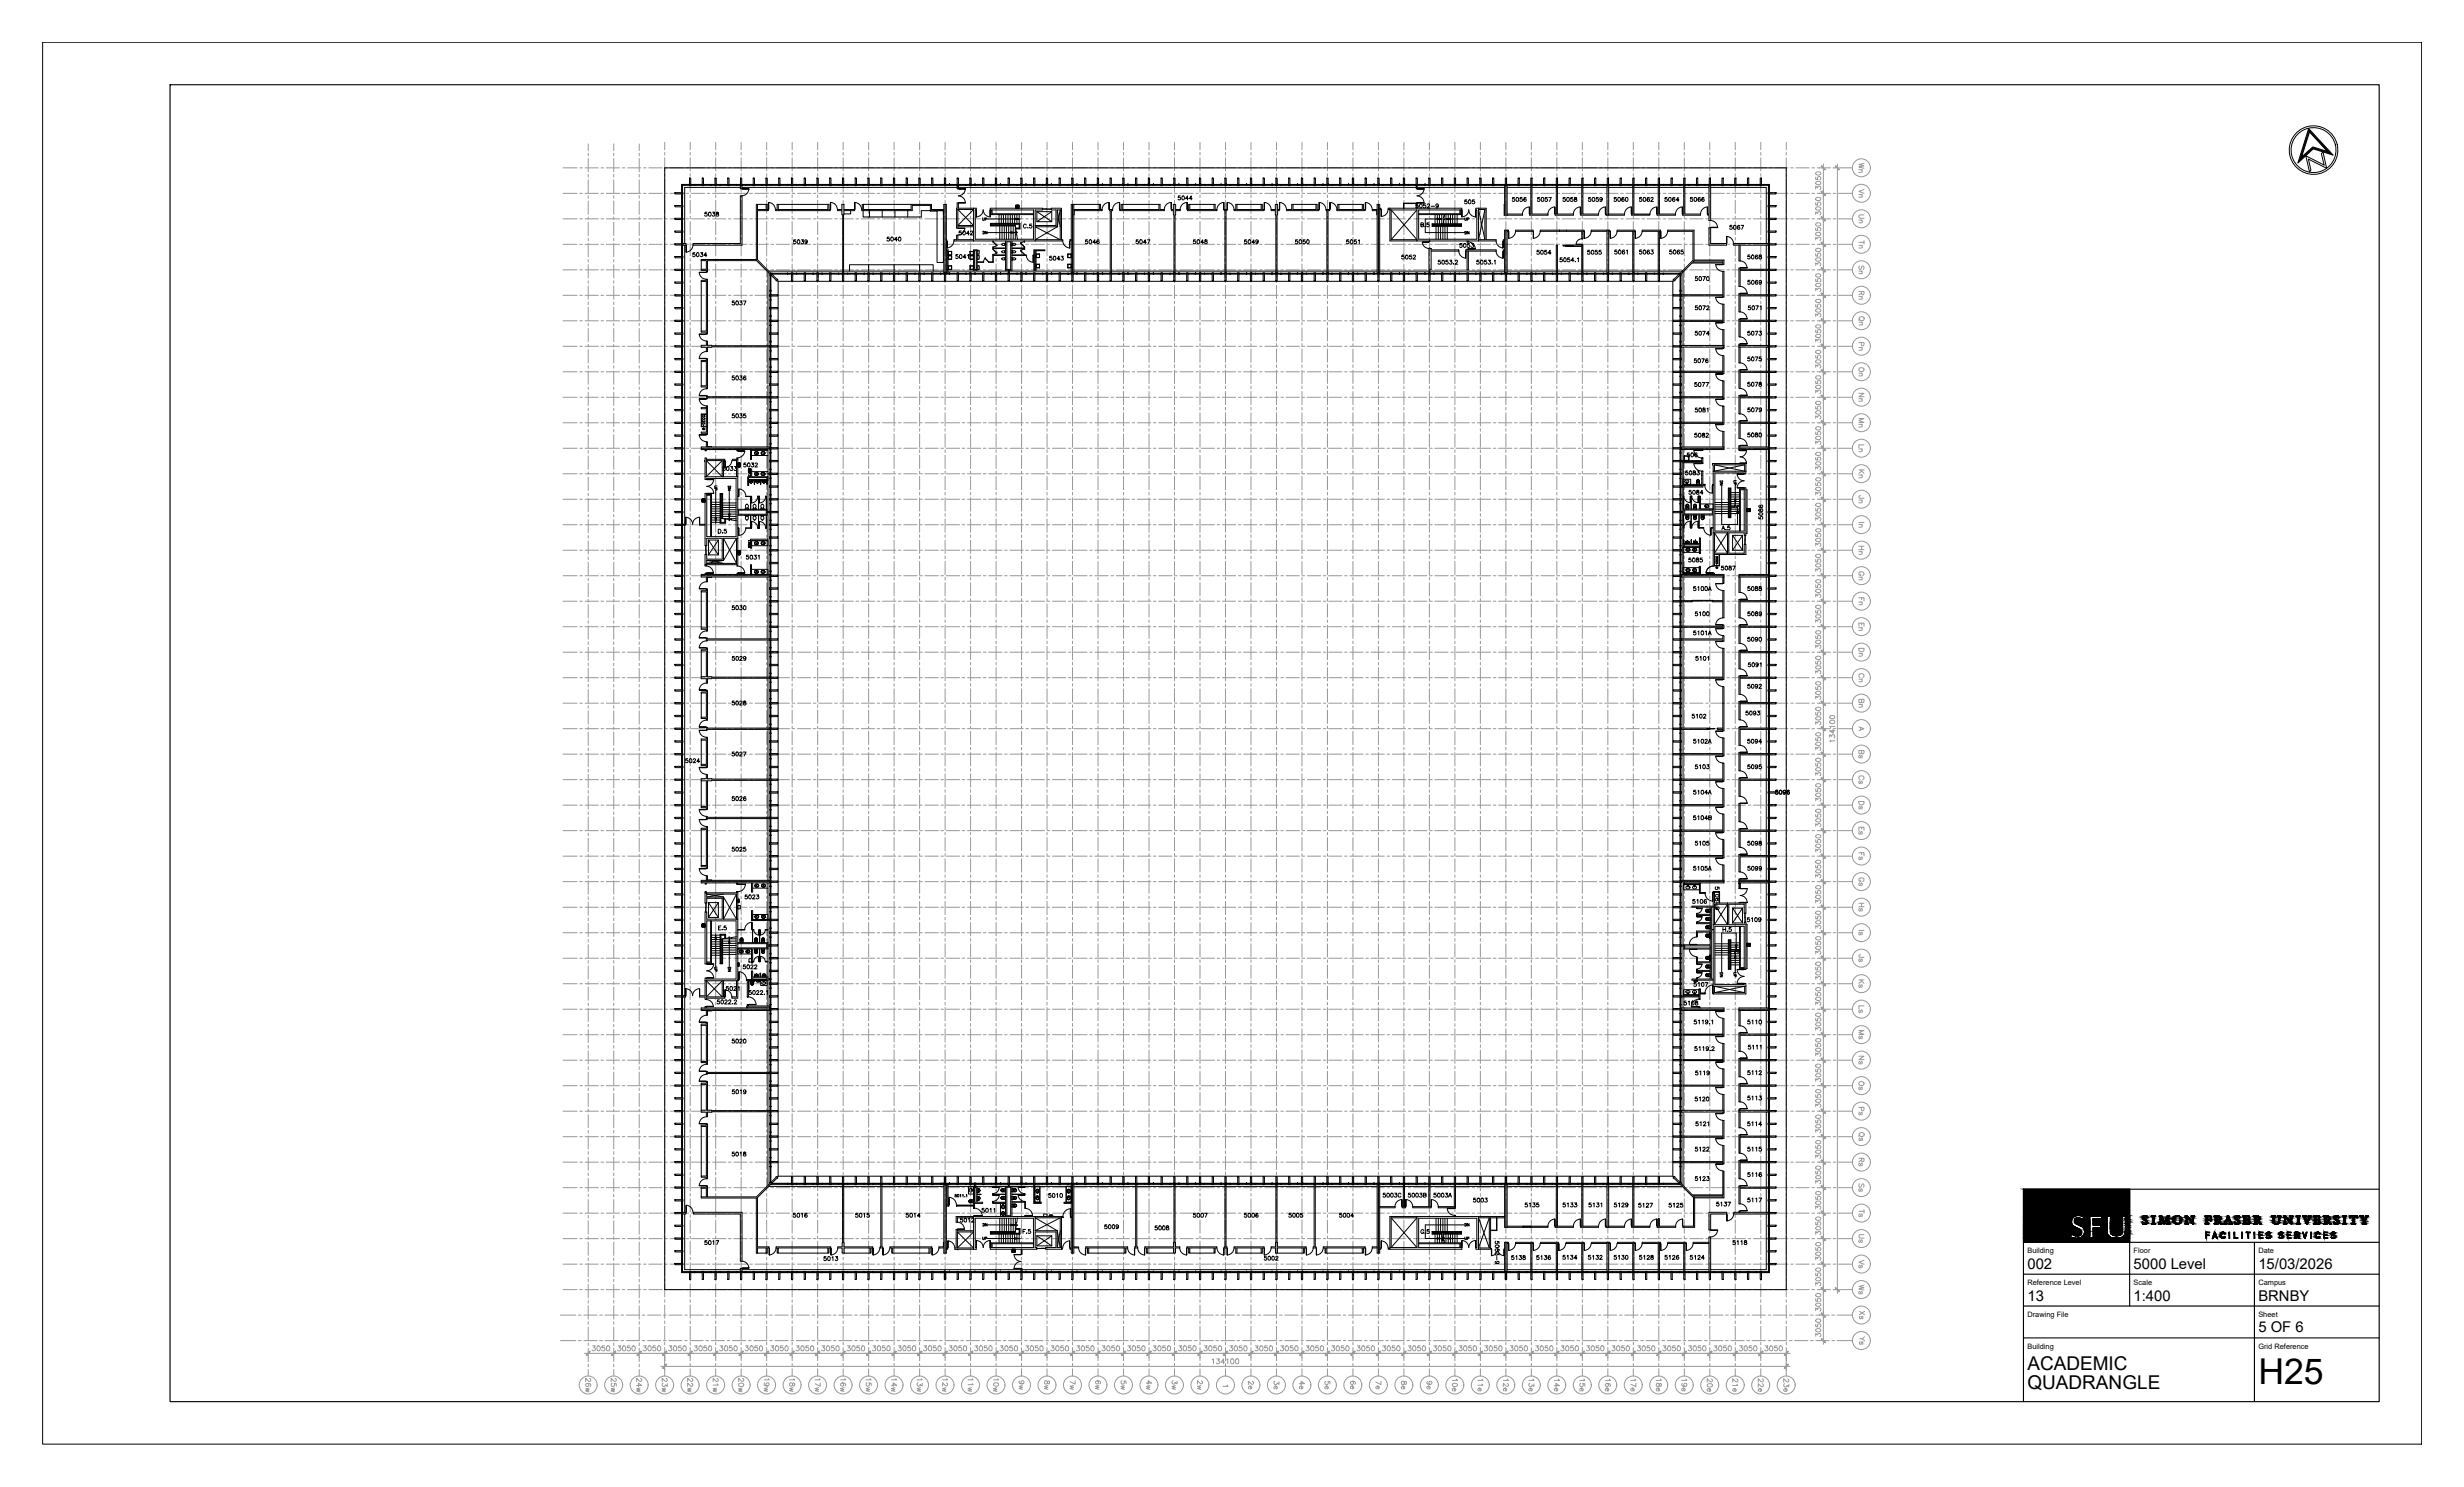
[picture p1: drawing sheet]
<svg xmlns="http://www.w3.org/2000/svg" width="737mm" height="444mm" viewBox="0 0 737 444" stroke-linecap="round" stroke-linejoin="round" font-family="sans-serif">
<defs><g id="words">
<text font-size="10.6" x="675.1" y="413.7">H25</text>
<g font-size="5.7">
<text x="606.1" y="409.5">ACADEMIC</text>
<text x="606.1" y="415.2">QUADRANGLE</text>
</g>
<g font-size="4.4">
<text x="606.1" y="379.2">002</text>
<text x="637.8" y="379.2">5000 Level</text>
<text x="675.1" y="379.2">15/03/2026</text>
<text x="606.1" y="388.8">13</text>
<text x="637.8" y="388.8">1:400</text>
<text x="675.1" y="388.8">BRNBY</text>
<text x="675.1" y="398.1">5 OF 6</text>
</g>
<g font-size="2.2">
<text x="606.1" y="374.5">Building</text>
<text x="637.8" y="374.5">Floor</text>
<text x="675.1" y="374.5">Date</text>
<text x="606.1" y="384.1">Reference Level</text>
<text x="637.8" y="384.1">Scale</text>
<text x="675.1" y="384.1">Campus</text>
<text x="606.1" y="393.6">Drawing File</text>
<text x="675.1" y="393.6">Sheet</text>
<text x="606.1" y="403.1">Building</text>
<text x="675.1" y="403.1">Grid Reference</text>
</g>
</g></defs>
<!-- layer: FP002_5|SGR -->
<g fill="none" stroke="#989898" stroke-width=".3">
<path d="M168.3 57.8h4.2M168.3 50.2h4.2M173.3 57.8h.8M173.3 50.2h.8M174.9 57.8h4M174.9 50.2h4M175.9 43v2M175.9 45.8v.8M175.9 47.4v4M175.9 52.1v.8M175.9 53.7v4M175.9 58.5v.8"/>
<path d="M179.7 57.8h.8M179.7 50.2h.8M181.3 57.8h3.9M181.3 50.2h3.9M183.5 43v2M183.5 45.8v.8M183.5 47.4v4M183.5 52.1v.8M183.5 53.7v4M183.5 58.5v.8M186 57.8h.8M186 50.2h.8"/>
<path d="M187.6 57.8h4M187.6 50.2h4M191.1 43v2M191.1 45.8v.8M191.1 47.4v4M191.1 52.1v.8M191.1 53.7v4M191.1 58.5v.8M192.4 57.8h.8M192.4 50.2h.8M194 57.8h4M194 50.2h4"/>
<path d="M198.7 42.6v2.2M198.7 45.6v.8M198.7 47.2v3.9M198.7 51.9v.8M198.7 53.5v4M198.7 58.3v.8M198.7 59.9v3.9M198.7 57.8h.8M198.7 50.2h.8M200.3 57.8h4M200.3 50.2h4M205.1 57.8h.8"/>
<path d="M205.1 50.2h.8M206.3 42.6v2.2M206.3 45.6v.8M206.3 47.2v3.9M206.3 51.9v.8M206.3 53.5v4M206.3 58.3v.8M206.3 59.9v3.9M206.7 57.8h4M206.7 50.2h4M211.4 57.8h.8M211.4 50.2h.8"/>
<path d="M213 57.8h4M213 50.2h4M214 42.6v2.2M214 45.6v.8M214 47.2v3.9M214 51.9v.8M214 53.5v4M214 58.3v.8M214 59.9v3.9M217.8 57.8h.8M217.8 50.2h.8M219.4 57.8h4"/>
<path d="M219.4 50.2h4M221.6 42.6v2.2M221.6 45.6v.8M221.6 47.2v3.9M221.6 51.9v.8M221.6 53.5v4M221.6 58.3v.8M221.6 59.9v3.9M224.1 57.8h.8M224.1 50.2h.8M225.7 57.8h4M225.7 50.2h4"/>
<path d="M229.2 42.6v2.2M229.2 45.6v.8M229.2 47.2v3.9M229.2 51.9v.8M229.2 53.5v4M229.2 58.3v.8M229.2 59.9v3.9M230.5 57.8h.8M230.5 50.2h.8M232.1 57.8h4M232.1 50.2h4M236.8 42.6v2.2"/>
<path d="M236.8 45.6v.8M236.8 47.2v3.9M236.8 51.9v.8M236.8 53.5v4M236.8 58.3v.8M236.8 59.9v3.9M236.8 57.8h.8M236.8 50.2h.8M238.4 57.8h4M238.4 50.2h4M243.2 57.8h.8M243.2 50.2h.8"/>
<path d="M244.4 42.6v2.2M244.4 45.6v.8M244.4 47.2v3.9M244.4 51.9v.8M244.4 53.5v4M244.4 58.3v.8M244.4 59.9v3.9M244.8 57.8h4M244.8 50.2h4M249.5 57.8h.8M249.5 50.2h.8M251.1 57.8h4"/>
<path d="M251.1 50.2h4M252.1 42.6v2.2M252.1 45.6v.8M252.1 47.2v3.9M252.1 51.9v.8M252.1 53.5v4M252.1 58.3v.8M252.1 59.9v3.9M255.9 57.8h.8M255.9 50.2h.8M257.5 57.8h4M257.5 50.2h4"/>
<path d="M259.7 42.6v2.2M259.7 45.6v.8M259.7 47.2v3.9M259.7 51.9v.8M259.7 53.5v4M259.7 58.3v.8M259.7 59.9v3.9M262.2 57.8h.8M262.2 50.2h.8M263.8 57.8h4M263.8 50.2h4M267.3 42.6v2.2"/>
<path d="M267.3 45.6v.8M267.3 47.2v3.9M267.3 51.9v.8M267.3 53.5v4M267.3 58.3v.8M267.3 59.9v3.9M268.6 57.8h.8M268.6 50.2h.8M270.2 57.8h4M270.2 50.2h4M274.9 42.6v2.2M274.9 45.6v.8"/>
<path d="M274.9 47.2v3.9M274.9 51.9v.8M274.9 53.5v4M274.9 58.3v.8M274.9 59.9v3.9M274.9 57.8h.8M274.9 50.2h.8M276.5 57.8h4M276.5 50.2h4M281.3 57.8h.8M281.3 50.2h.8M282.5 42.6v2.2"/>
<path d="M282.5 45.6v.8M282.5 47.2v3.9M282.5 51.9v.8M282.5 53.5v4M282.5 58.3v.8M282.5 59.9v3.9M282.9 57.8h4M282.9 50.2h4M287.6 57.8h.8M287.6 50.2h.8M289.2 57.8h4M289.2 50.2h4"/>
<path d="M290.2 42.6v2.2M290.2 45.6v.8M290.2 47.2v3.9M290.2 51.9v.8M290.2 53.5v4M290.2 58.3v.8M290.2 59.9v3.9M294 57.8h.8M294 50.2h.8M295.6 57.8h4M295.6 50.2h4M297.8 42.6v2.2"/>
<path d="M297.8 45.6v.8M297.8 47.2v3.9M297.8 51.9v.8M297.8 53.5v4M297.8 58.3v.8M297.8 59.9v3.9M300.3 57.8h.8M300.3 50.2h.8M301.9 57.8h4M301.9 50.2h4M305.4 42.6v2.2M305.4 45.6v.8"/>
<path d="M305.4 47.2v3.9M305.4 51.9v.8M305.4 53.5v4M305.4 58.3v.8M305.4 59.9v3.9M306.7 57.8h.8M306.7 50.2h.8M308.3 57.8h4M308.3 50.2h4M313 42.6v2.2M313 45.6v.8M313 47.2v3.9"/>
<path d="M313 51.9v.8M313 53.5v4M313 58.3v.8M313 59.9v3.9M313.1 57.8h.7M313.1 50.2h.7M314.6 57.8h4M314.6 50.2h4M319.4 57.8h.8M319.4 50.2h.8M320.6 42.6v2.2M320.6 45.6v.8"/>
<path d="M320.6 47.2v3.9M320.6 51.9v.8M320.6 53.5v4M320.6 58.3v.8M320.6 59.9v3.9M321 57.8h4M321 50.2h4M325.8 57.8h.7M325.8 50.2h.7M327.3 57.8h4M327.3 50.2h4M328.3 42.6v2.2"/>
<path d="M328.3 45.6v.8M328.3 47.2v3.9M328.3 51.9v.8M328.3 53.5v4M328.3 58.3v.8M328.3 59.9v3.9M332.1 57.8h.8M332.1 50.2h.8M333.7 57.8h4M333.7 50.2h4M335.9 42.6v2.2M335.9 45.6v.8"/>
<path d="M335.9 47.2v3.9M335.9 51.9v.8M335.9 53.5v4M335.9 58.3v.8M335.9 59.9v3.9M338.5 57.8h.7M338.5 50.2h.7M340 57.8h4M340 50.2h4M343.5 42.6v2.2M343.5 45.6v.8M343.5 47.2v3.9"/>
<path d="M343.5 51.9v.8M343.5 53.5v4M343.5 58.3v.8M343.5 59.9v3.9M344.8 57.8h.8M344.8 50.2h.8M346.4 57.8h4M346.4 50.2h4M351.1 42.6v2.2M351.1 45.6v.8M351.1 47.2v3.9M351.1 51.9v.8"/>
<path d="M351.1 53.5v4M351.1 58.3v.8M351.1 59.9v3.9M351.2 57.8h.7M351.2 50.2h.7M352.7 57.8h4M352.7 50.2h4M357.5 57.8h.8M357.5 50.2h.8M358.7 42.6v2.2M358.7 45.6v.8M358.7 47.2v3.9"/>
<path d="M358.7 51.9v.8M358.7 53.5v4M358.7 58.3v.8M358.7 59.9v3.9M359.1 57.8h4M359.1 50.2h4M363.9 57.8h.7M363.9 50.2h.7M365.4 57.8h4M365.4 50.2h4M366.4 42.6v2.2M366.4 45.6v.8"/>
<path d="M366.4 47.2v3.9M366.4 51.9v.8M366.4 53.5v4M366.4 58.3v.8M366.4 59.9v3.9M370.2 57.8h.8M370.2 50.2h.8M371.8 57.8h4M371.8 50.2h4M374 42.6v2.2M374 45.6v.8M374 47.2v3.9"/>
<path d="M374 51.9v.8M374 53.5v4M374 58.3v.8M374 59.9v3.9M376.6 57.8h.7M376.6 50.2h.7M378.1 57.8h4M378.1 50.2h4M381.6 42.6v2.2M381.6 45.6v.8M381.6 47.2v3.9M381.6 51.9v.8"/>
<path d="M381.6 53.5v4M381.6 58.3v.8M381.6 59.9v3.9M382.9 57.8h.8M382.9 50.2h.8M384.5 57.8h4M384.5 50.2h4M389.2 42.6v2.2M389.2 45.6v.8M389.2 47.2v3.9M389.2 51.9v.8M389.2 53.5v4"/>
<path d="M389.2 58.3v.8M389.2 59.9v3.9M389.3 57.8h.7M389.3 50.2h.7M390.8 57.8h4M390.8 50.2h4M395.6 57.8h.8M395.6 50.2h.8M396.8 42.6v2.2M396.8 45.6v.8M396.8 47.2v3.9M396.8 51.9v.8"/>
<path d="M396.8 53.5v4M396.8 58.3v.8M396.8 59.9v3.9M397.2 57.8h4M397.2 50.2h4M402 57.8h.7M402 50.2h.7M403.5 57.8h4M403.5 50.2h4M404.5 42.6v2.2M404.5 45.6v.8M404.5 47.2v3.9"/>
<path d="M404.5 51.9v.8M404.5 53.5v4M404.5 58.3v.8M404.5 59.9v3.9M408.3 57.8h.8M408.3 50.2h.8M409.9 57.8h4M409.9 50.2h4M412.1 42.6v2.2M412.1 45.6v.8M412.1 47.2v3.9M412.1 51.9v.8"/>
<path d="M412.1 53.5v4M412.1 58.3v.8M412.1 59.9v3.9M414.7 57.8h.7M414.7 50.2h.7M416.2 57.8h4M416.2 50.2h4M419.7 42.6v2.2M419.7 45.6v.8M419.7 47.2v3.9M419.7 51.9v.8M419.7 53.5v4"/>
<path d="M419.7 58.3v.8M419.7 59.9v3.9M421 57.8h.8M421 50.2h.8M422.6 57.8h4M422.6 50.2h4M427.3 42.6v2.2M427.3 45.6v.8M427.3 47.2v3.9M427.3 51.9v.8M427.3 53.5v4M427.3 58.3v.8"/>
<path d="M427.3 59.9v3.9M427.4 57.8h.8M427.4 50.2h.8M428.9 57.8h4M428.9 50.2h4M433.7 57.8h.8M433.7 50.2h.8M434.9 42.6v2.2M434.9 45.6v.8M434.9 47.2v3.9M434.9 51.9v.8M434.9 53.5v4"/>
<path d="M434.9 58.3v.8M434.9 59.9v3.9M435.3 57.8h4M435.3 50.2h4M440.1 57.8h.8M440.1 50.2h.8M441.6 57.8h4M441.6 50.2h4M442.6 42.6v2.2M442.6 45.6v.8M442.6 47.2v3.9M442.6 51.9v.8"/>
<path d="M442.6 53.5v4M442.6 58.3v.8M442.6 59.9v3.9M446.4 57.8h.8M446.4 50.2h.8M448 57.8h4M448 50.2h4M450.2 42.6v2.2M450.2 45.6v.8M450.2 47.2v3.9M450.2 51.9v.8M450.2 53.5v4"/>
<path d="M450.2 58.3v.8M450.2 59.9v3.9M452.8 57.8h.8M452.8 50.2h.8M454.3 57.8h4M454.3 50.2h4M457.8 42.6v2.2M457.8 45.6v.8M457.8 47.2v3.9M457.8 51.9v.8M457.8 53.5v4M457.8 58.3v.8"/>
<path d="M457.8 59.9v3.9M459.1 57.8h.8M459.1 50.2h.8M460.7 57.8h4M460.7 50.2h4M465.4 42.6v2.2M465.4 45.6v.8M465.4 47.2v3.9M465.4 51.9v.8M465.4 53.5v4M465.4 58.3v.8M465.4 59.9v3.9"/>
<path d="M465.5 57.8h.8M465.5 50.2h.8M467 57.8h4M467 50.2h4M471.8 57.8h.8M471.8 50.2h.8M473 42.6v2.2M473 45.6v.8M473 47.2v3.9M473 51.9v.8M473 53.5v4M473 58.3v.8"/>
<path d="M473 59.9v3.9M473.4 57.8h4M473.4 50.2h4M478.2 57.8h.8M478.2 50.2h.8M479.7 57.8h4M479.7 50.2h4M480.7 42.6v2.2M480.7 45.6v.8M480.7 47.2v3.9M480.7 51.9v.8M480.7 53.5v4"/>
<path d="M480.7 58.3v.8M480.7 59.9v3.9M484.5 57.8h.8M484.5 50.2h.8M486.1 57.8h4M486.1 50.2h4M488.3 42.6v2.2M488.3 45.6v.8M488.3 47.2v3.9M488.3 51.9v.8M488.3 53.5v4M488.3 58.3v.8"/>
<path d="M488.3 59.9v3.9M490.9 57.8h.8M490.9 50.2h.8M492.4 57.8h4M492.4 50.2h4M495.9 42.6v2.2M495.9 45.6v.8M495.9 47.2v3.9M495.9 51.9v.8M495.9 53.5v4M495.9 58.3v.8M495.9 59.9v3.9"/>
<path d="M497.2 57.8h.8M497.2 50.2h.8M498.8 57.8h4M498.8 50.2h4M503.5 42.6v2.2M503.5 45.6v.8M503.5 47.2v3.9M503.5 51.9v.8M503.5 53.5v4M503.5 58.3v.8M503.5 59.9v3.9M503.6 57.8h.8"/>
<path d="M503.6 50.2h.8M505.1 57.8h4M505.1 50.2h4M509.9 57.8h.8M509.9 50.2h.8M511.1 42.6v2.2M511.1 45.6v.8M511.1 47.2v3.9M511.1 51.9v.8M511.1 53.5v4M511.1 58.3v.8M511.1 59.9v3.9"/>
<path d="M511.5 57.8h4M511.5 50.2h4M516.3 57.8h.8M516.3 50.2h.8M517.8 57.8h4M517.8 50.2h4M518.8 42.6v2.2M518.8 45.6v.8M518.8 47.2v3.9M518.8 51.9v.8M518.8 53.5v4M518.8 58.3v.8"/>
<path d="M518.8 59.9v3.9M522.6 57.8h.8M522.6 50.2h.8M524.2 57.8h4M524.2 50.2h4M526.4 42.6v2.2M526.4 45.6v.8M526.4 47.2v3.9M526.4 51.9v.8M526.4 53.5v4M526.4 58.3v.8M526.4 59.9v3.9"/>
<path d="M529 57.8h.8M529 50.2h.8M530.5 57.8h4M530.5 50.2h4M534 42.6v2.2M534 45.6v.8M534 47.2v3.9M534 51.9v.8M534 53.5v4M534 58.3v.8M534 59.9v3.9M535.3 57.8h.8"/>
<path d="M535.3 50.2h.8M536.9 57.8h4M536.9 50.2h4M541.7 57.8h.8M541.7 50.2h.8M543.3 57.8h3.9M543.3 50.2h3.9M548 57.8h.8M548 50.2h.8M549.6 57.8h4.2M549.6 50.2h4.2M168.3 65.4h4.2"/>
<path d="M168.3 73h4.2M173.3 65.4h.8M173.3 73h.8M174.9 65.4h4M174.9 73h4M175.9 60.1v4M175.9 64.9v.7M175.9 66.4v4M175.9 71.2v.8M175.9 72.8v4M175.9 77.6v.7M175.9 79.1v4"/>
<path d="M179.7 65.4h.8M179.7 73h.8M181.3 65.4h3.9M181.3 73h3.9M183.5 60.1v4M183.5 64.9v.7M183.5 66.4v4M183.5 71.2v.8M183.5 72.8v4M183.5 77.6v.7M183.5 79.1v4M186 65.4h.8"/>
<path d="M186 73h.8M187.6 65.4h4M187.6 73h4M191.1 60.1v4M191.1 64.9v.7M191.1 66.4v4M191.1 71.2v.8M191.1 72.8v4M191.1 77.6v.7M191.1 79.1v4M192.4 65.4h.8M192.4 73h.8"/>
<path d="M194 65.4h4M194 73h4M198.7 64.6v.8h.8M198.7 66.2v4M198.7 71v.8M198.7 72.6v3.9M198.7 77.3v.8M198.7 78.9v4M198.7 73h.8M200.3 65.4h4M200.3 73h4M205.1 65.4h.8"/>
<path d="M205.1 73h.8M206.3 64.6v.8M206.3 66.2v4M206.3 71v.8M206.3 72.6v3.9M206.3 77.3v.8M206.3 78.9v4M206.7 65.4h4M206.7 73h4M211.4 65.4h.8M211.4 73h.8M213 65.4h4"/>
<path d="M213 73h4M214 64.6v.8M214 66.2v4M214 71v.8M214 72.6v3.9M214 77.3v.8M214 78.9v4M217.8 65.4h.8M217.8 73h.8M219.4 65.4h4M219.4 73h4M221.6 64.6v.8"/>
<path d="M221.6 66.2v4M221.6 71v.8M221.6 72.6v3.9M221.6 77.3v.8M221.6 78.9v4M224.1 65.4h.8M224.1 73h.8M225.7 65.4h4M225.7 73h4M229.2 64.6v.8M229.2 66.2v4M229.2 71v.8"/>
<path d="M229.2 72.6v3.9M229.2 77.3v.8M229.2 78.9v4M230.5 65.4h.8M230.5 73h.8M232.1 65.4h4M232.1 73h4M236.8 64.6v.8h.8M236.8 66.2v4M236.8 71v.8M236.8 72.6v3.9M236.8 77.3v.8"/>
<path d="M236.8 78.9v4M236.8 73h.8M238.4 65.4h4M238.4 73h4M243.2 65.4h.8M243.2 73h.8M244.4 64.6v.8M244.4 66.2v4M244.4 71v.8M244.4 72.6v3.9M244.4 77.3v.8M244.4 78.9v4"/>
<path d="M244.8 65.4h4M244.8 73h4M249.5 65.4h.8M249.5 73h.8M251.1 65.4h4M251.1 73h4M252.1 64.6v.8M252.1 66.2v4M252.1 71v.8M252.1 72.6v3.9M252.1 77.3v.8M252.1 78.9v4"/>
<path d="M255.9 65.4h.8M255.9 73h.8M257.5 65.4h4M257.5 73h4M259.7 64.6v.8M259.7 66.2v4M259.7 71v.8M259.7 72.6v3.9M259.7 77.3v.8M259.7 78.9v4M262.2 65.4h.8M262.2 73h.8"/>
<path d="M263.8 65.4h4M263.8 73h4M267.3 64.6v.8M267.3 66.2v4M267.3 71v.8M267.3 72.6v3.9M267.3 77.3v.8M267.3 78.9v4M268.6 65.4h.8M268.6 73h.8M270.2 65.4h4M270.2 73h4"/>
<path d="M274.9 64.6v.8h.8M274.9 66.2v4M274.9 71v.8M274.9 72.6v3.9M274.9 77.3v.8M274.9 78.9v4M274.9 73h.8M276.5 65.4h4M276.5 73h4M281.3 65.4h.8M281.3 73h.8M282.5 64.6v.8"/>
<path d="M282.5 66.2v4M282.5 71v.8M282.5 72.6v3.9M282.5 77.3v.8M282.5 78.9v4M282.9 65.4h4M282.9 73h4M287.6 65.4h.8M287.6 73h.8M289.2 65.4h4M289.2 73h4M290.2 64.6v.8"/>
<path d="M290.2 66.2v4M290.2 71v.8M290.2 72.6v3.9M290.2 77.3v.8M290.2 78.9v4M294 65.4h.8M294 73h.8M295.6 65.4h4M295.6 73h4M297.8 64.6v.8M297.8 66.2v4M297.8 71v.8"/>
<path d="M297.8 72.6v3.9M297.8 77.3v.8M297.8 78.9v4M300.3 65.4h.8M300.3 73h.8M301.9 65.4h4M301.9 73h4M305.4 64.6v.8M305.4 66.2v4M305.4 71v.8M305.4 72.6v3.9M305.4 77.3v.8"/>
<path d="M305.4 78.9v4M306.7 65.4h.8M306.7 73h.8M308.3 65.4h4M308.3 73h4M313 64.6v.8M313 66.2v4M313 71v.8M313 72.6v3.9M313 77.3v.8M313 78.9v4M313.1 65.4h.7"/>
<path d="M313.1 73h.7M314.6 65.4h4M314.6 73h4M319.4 65.4h.8M319.4 73h.8M320.6 64.6v.8M320.6 66.2v4M320.6 71v.8M320.6 72.6v3.9M320.6 77.3v.8M320.6 78.9v4M321 65.4h4"/>
<path d="M321 73h4M325.8 65.4h.7M325.8 73h.7M327.3 65.4h4M327.3 73h4M328.3 64.6v.8M328.3 66.2v4M328.3 71v.8M328.3 72.6v3.9M328.3 77.3v.8M328.3 78.9v4M332.1 65.4h.8"/>
<path d="M332.1 73h.8M333.7 65.4h4M333.7 73h4M335.9 64.6v.8M335.9 66.2v4M335.9 71v.8M335.9 72.6v3.9M335.9 77.3v.8M335.9 78.9v4M338.5 65.4h.7M338.5 73h.7M340 65.4h4"/>
<path d="M340 73h4M343.5 64.6v.8M343.5 66.2v4M343.5 71v.8M343.5 72.6v3.9M343.5 77.3v.8M343.5 78.9v4M344.8 65.4h.8M344.8 73h.8M346.4 65.4h4M346.4 73h4M351.1 64.6v.8"/>
<path d="M351.1 66.2v4M351.1 71v.8M351.1 72.6v3.9M351.1 77.3v.8M351.1 78.9v4M351.2 65.4h.7M351.2 73h.7M352.7 65.4h4M352.7 73h4M357.5 65.4h.8M357.5 73h.8M358.7 64.6v.8"/>
<path d="M358.7 66.2v4M358.7 71v.8M358.7 72.6v3.9M358.7 77.3v.8M358.7 78.9v4M359.1 65.4h4M359.1 73h4M363.9 65.4h.7M363.9 73h.7M365.4 65.4h4M365.4 73h4M366.4 64.6v.8"/>
<path d="M366.4 66.2v4M366.4 71v.8M366.4 72.6v3.9M366.4 77.3v.8M366.4 78.9v4M370.2 65.4h.8M370.2 73h.8M371.8 65.4h4M371.8 73h4M374 64.6v.8M374 66.2v4M374 71v.8"/>
<path d="M374 72.6v3.9M374 77.3v.8M374 78.9v4M376.6 65.4h.7M376.6 73h.7M378.1 65.4h4M378.1 73h4M381.6 64.6v.8M381.6 66.2v4M381.6 71v.8M381.6 72.6v3.9M381.6 77.3v.8"/>
<path d="M381.6 78.9v4M382.9 65.4h.8M382.9 73h.8M384.5 65.4h4M384.5 73h4M389.2 64.6v.8h.8M389.2 66.2v4M389.2 71v.8M389.2 72.6v3.9M389.2 77.3v.8M389.2 78.9v4M389.3 73h.7"/>
<path d="M390.8 65.4h4M390.8 73h4M395.6 65.4h.8M395.6 73h.8M396.8 64.6v.8M396.8 66.2v4M396.8 71v.8M396.8 72.6v3.9M396.8 77.3v.8M396.8 78.9v4M397.2 65.4h4M397.2 73h4"/>
<path d="M402 65.4h.7M402 73h.7M403.5 65.4h4M403.5 73h4M404.5 64.6v.8M404.5 66.2v4M404.5 71v.8M404.5 72.6v3.9M404.5 77.3v.8M404.5 78.9v4M408.3 65.4h.8M408.3 73h.8"/>
<path d="M409.9 65.4h4M409.9 73h4M412.1 64.6v.8M412.1 66.2v4M412.1 71v.8M412.1 72.6v3.9M412.1 77.3v.8M412.1 78.9v4M414.7 65.4h.7M414.7 73h.7M416.2 65.4h4M416.2 73h4"/>
<path d="M419.7 64.6v.8M419.7 66.2v4M419.7 71v.8M419.7 72.6v3.9M419.7 77.3v.8M419.7 78.9v4M421 65.4h.8M421 73h.8M422.6 65.4h4M422.6 73h4M427.3 64.6v.8h.9M427.3 66.2v4"/>
<path d="M427.3 71v.8M427.3 72.6v3.9M427.3 77.3v.8M427.3 78.9v4M427.4 73h.8M428.9 65.4h4M428.9 73h4M433.7 65.4h.8M433.7 73h.8M434.9 64.6v.8M434.9 66.2v4M434.9 71v.8"/>
<path d="M434.9 72.6v3.9M434.9 77.3v.8M434.9 78.9v4M435.3 65.4h4M435.3 73h4M440.1 65.4h.8M440.1 73h.8M441.6 65.4h4M441.6 73h4M442.6 64.6v.8M442.6 66.2v4M442.6 71v.8"/>
<path d="M442.6 72.6v3.9M442.6 77.3v.8M442.6 78.9v4M446.4 65.4h.8M446.4 73h.8M448 65.4h4M448 73h4M450.2 64.6v.8M450.2 66.2v4M450.2 71v.8M450.2 72.6v3.9M450.2 77.3v.8"/>
<path d="M450.2 78.9v4M452.8 65.4h.8M452.8 73h.8M454.3 65.4h4M454.3 73h4M457.8 64.6v.8M457.8 66.2v4M457.8 71v.8M457.8 72.6v3.9M457.8 77.3v.8M457.8 78.9v4M459.1 65.4h.8"/>
<path d="M459.1 73h.8M460.7 65.4h4M460.7 73h4M465.4 64.6v.8M465.4 66.2v4M465.4 71v.8M465.4 72.6v3.9M465.4 77.3v.8M465.4 78.9v4M465.5 65.4h.8M465.5 73h.8M467 65.4h4"/>
<path d="M467 73h4M471.8 65.4h.8M471.8 73h.8M473 64.6v.8M473 66.2v4M473 71v.8M473 72.6v3.9M473 77.3v.8M473 78.9v4M473.4 65.4h4M473.4 73h4M478.2 65.4h.8"/>
<path d="M478.2 73h.8M479.7 65.4h4M479.7 73h4M480.7 64.6v.8M480.7 66.2v4M480.7 71v.8M480.7 72.6v3.9M480.7 77.3v.8M480.7 78.9v4M484.5 65.4h.8M484.5 73h.8M486.1 65.4h4"/>
<path d="M486.1 73h4M488.3 64.6v.8M488.3 66.2v4M488.3 71v.8M488.3 72.6v3.9M488.3 77.3v.8M488.3 78.9v4M490.9 65.4h.8M490.9 73h.8M492.4 65.4h4M492.4 73h4M495.9 64.6v.8"/>
<path d="M495.9 66.2v4M495.9 71v.8M495.9 72.6v3.9M495.9 77.3v.8M495.9 78.9v4M497.2 65.4h.8M497.2 73h.8M498.8 65.4h4M498.8 73h4M503.5 64.6v.8M503.5 66.2v4M503.5 71v.8"/>
<path d="M503.5 72.6v3.9M503.5 77.3v.8M503.5 78.9v4M503.6 65.4h.8M503.6 73h.8M505.1 65.4h4M505.1 73h4M509.9 65.4h.8M509.9 73h.8M511.1 64.6v.8M511.1 66.2v4M511.1 71v.8"/>
<path d="M511.1 72.6v3.9M511.1 77.3v.8M511.1 78.9v4M511.5 65.4h4M511.5 73h4M516.3 65.4h.8M516.3 73h.8M517.8 65.4h4M517.8 73h4M518.8 64.6v.8M518.8 66.2v4M518.8 71v.8"/>
<path d="M518.8 72.6v3.9M518.8 77.3v.8M518.8 78.9v4M522.6 65.4h.8M522.6 73h.8M524.2 65.4h4M524.2 73h4M526.4 64.6v.8M526.4 66.2v4M526.4 71v.8M526.4 72.6v3.9M526.4 77.3v.8"/>
<path d="M526.4 78.9v4M529 65.4h.8M529 73h.8M530.5 65.4h4M530.5 73h4M534 64.6v.8M534 66.2v4M534 71v.8M534 72.6v3.9M534 77.3v.8M534 78.9v4M535.3 65.4h.8"/>
<path d="M535.3 73h.8M536.9 65.4h4M536.9 73h4M541.7 65.4h.8M541.7 73h.8M543.3 65.4h3.9M543.3 73h3.9M548 65.4h.8M548 73h.8M549.6 65.4h4.2M549.6 73h4.2M168.3 95.9h4.2"/>
<path d="M168.3 80.7h4.2M168.3 88.3h4.2M173.3 95.9h.8M173.3 80.7h.8M173.3 88.3h.8M174.9 95.9h4M174.9 80.7h4M174.9 88.3h4M175.9 83.9v.8M175.9 85.5v4M175.9 90.3v.7M175.9 91.8v4"/>
<path d="M175.9 96.6v.8M175.9 98.2v4M179.7 95.9h.8M179.7 80.7h.8M179.7 88.3h.8M181.3 95.9h3.9M181.3 80.7h3.9M181.3 88.3h3.9M183.5 83.9v.8M183.5 85.5v4M183.5 90.3v.7M183.5 91.8v4"/>
<path d="M183.5 96.6v.8M183.5 98.2v4M186 95.9h.8M186 80.7h.8M186 88.3h.8M187.6 95.9h4M187.6 80.7h4M187.6 88.3h4M191.1 83.9v.8M191.1 85.5v4M191.1 90.3v.7M191.1 91.8v4"/>
<path d="M191.1 96.6v.8M191.1 98.2v4M192.4 95.9h.8M192.4 80.7h.8M192.4 88.3h.8M194 95.9h4M194 80.7h4M194 88.3h4M198.7 83.7v.8M198.7 85.3v4M198.7 90v.8M198.7 91.6v4"/>
<path d="M198.7 96.4v.8M198.7 98v4M198.7 95.9h.8M198.7 80.7h.8M198.7 88.3h.8M200.3 95.9h4M200.3 80.7h4M200.3 88.3h4M205.1 95.9h.8M205.1 80.7h.8M205.1 88.3h.8M206.3 83.7v.8"/>
<path d="M206.3 85.3v4M206.3 90v.8M206.3 91.6v4M206.3 96.4v.8M206.3 98v4M206.7 95.9h4M206.7 80.7h4M206.7 88.3h4M211.4 95.9h.8M211.4 80.7h.8M211.4 88.3h.8M213 95.9h4"/>
<path d="M213 80.7h4M213 88.3h4M214 83.7v.8M214 85.3v4M214 90v.8M214 91.6v4M214 96.4v.8M214 98v4M217.8 95.9h.8M217.8 80.7h.8M217.8 88.3h.8M219.4 95.9h4"/>
<path d="M219.4 80.7h4M219.4 88.3h4M221.6 83.7v.8M221.6 85.3v4M221.6 90v.8M221.6 91.6v4M221.6 96.4v.8M221.6 98v4M224.1 95.9h.8M224.1 80.7h.8M224.1 88.3h.8M225.7 95.9h4"/>
<path d="M225.7 80.7h4M225.7 88.3h4M229.2 83.7v.8M229.2 85.3v4M229.2 90v.8M229.2 91.6v4M229.2 96.4v.8M229.2 98v4M230.5 95.9h.8M230.5 80.7h.8M230.5 88.3h.8M232.1 95.9h4"/>
<path d="M232.1 80.7h4M232.1 88.3h4M236.8 83.7v.8M236.8 85.3v4M236.8 90v.8M236.8 91.6v4M236.8 96.4v.8M236.8 98v4M236.8 95.9h.8M236.8 80.7h.8M236.8 88.3h.8M238.4 95.9h4"/>
<path d="M238.4 80.7h4M238.4 88.3h4M243.2 95.9h.8M243.2 80.7h.8M243.2 88.3h.8M244.4 83.7v.8M244.4 85.3v4M244.4 90v.8M244.4 91.6v4M244.4 96.4v.8M244.4 98v4M244.8 95.9h4"/>
<path d="M244.8 80.7h4M244.8 88.3h4M249.5 95.9h.8M249.5 80.7h.8M249.5 88.3h.8M251.1 95.9h4M251.1 80.7h4M251.1 88.3h4M252.1 83.7v.8M252.1 85.3v4M252.1 90v.8M252.1 91.6v4"/>
<path d="M252.1 96.4v.8M252.1 98v4M255.9 95.9h.8M255.9 80.7h.8M255.9 88.3h.8M257.5 95.9h4M257.5 80.7h4M257.5 88.3h4M259.7 83.7v.8M259.7 85.3v4M259.7 90v.8M259.7 91.6v4"/>
<path d="M259.7 96.4v.8M259.7 98v4M262.2 95.9h.8M262.2 80.7h.8M262.2 88.3h.8M263.8 95.9h4M263.8 80.7h4M263.8 88.3h4M267.3 83.7v.8M267.3 85.3v4M267.3 90v.8M267.3 91.6v4"/>
<path d="M267.3 96.4v.8M267.3 98v4M268.6 95.9h.8M268.6 80.7h.8M268.6 88.3h.8M270.2 95.9h4M270.2 80.7h4M270.2 88.3h4M274.9 83.7v.8M274.9 85.3v4M274.9 90v.8M274.9 91.6v4"/>
<path d="M274.9 96.4v.8M274.9 98v4M274.9 95.9h.8M274.9 80.7h.8M274.9 88.3h.8M276.5 95.9h4M276.5 80.7h4M276.5 88.3h4M281.3 95.9h.8M281.3 80.7h.8M281.3 88.3h.8M282.5 83.7v.8"/>
<path d="M282.5 85.3v4M282.5 90v.8M282.5 91.6v4M282.5 96.4v.8M282.5 98v4M282.9 95.9h4M282.9 80.7h4M282.9 88.3h4M287.6 95.9h.8M287.6 80.7h.8M287.6 88.3h.8M289.2 95.9h4"/>
<path d="M289.2 80.7h4M289.2 88.3h4M290.2 83.7v.8M290.2 85.3v4M290.2 90v.8M290.2 91.6v4M290.2 96.4v.8M290.2 98v4M294 95.9h.8M294 80.7h.8M294 88.3h.8M295.6 95.9h4"/>
<path d="M295.6 80.7h4M295.6 88.3h4M297.8 83.7v.8M297.8 85.3v4M297.8 90v.8M297.8 91.6v4M297.8 96.4v.8M297.8 98v4M300.3 95.9h.8M300.3 80.7h.8M300.3 88.3h.8M301.9 95.9h4"/>
<path d="M301.9 80.7h4M301.9 88.3h4M305.4 83.7v.8M305.4 85.3v4M305.4 90v.8M305.4 91.6v4M305.4 96.4v.8M305.4 98v4M306.7 95.9h.8M306.7 80.7h.8M306.7 88.3h.8M308.3 95.9h4"/>
<path d="M308.3 80.7h4M308.3 88.3h4M313 83.7v.8M313 85.3v4M313 90v.8M313 91.6v4M313 96.4v.8M313 98v4M313.1 95.9h.7M313.1 80.7h.7M313.1 88.3h.7M314.6 95.9h4"/>
<path d="M314.6 80.7h4M314.6 88.3h4M319.4 95.9h.8M319.4 80.7h.8M319.4 88.3h.8M320.6 83.7v.8M320.6 85.3v4M320.6 90v.8M320.6 91.6v4M320.6 96.4v.8M320.6 98v4M321 95.9h4"/>
<path d="M321 80.7h4M321 88.3h4M325.8 95.9h.7M325.8 80.7h.7M325.8 88.3h.7M327.3 95.9h4M327.3 80.7h4M327.3 88.3h4M328.3 83.7v.8M328.3 85.3v4M328.3 90v.8M328.3 91.6v4"/>
<path d="M328.3 96.4v.8M328.3 98v4M332.1 95.9h.8M332.1 80.7h.8M332.1 88.3h.8M333.7 95.9h4M333.7 80.7h4M333.7 88.3h4M335.9 83.7v.8M335.9 85.3v4M335.9 90v.8M335.9 91.6v4"/>
<path d="M335.9 96.4v.8M335.9 98v4M338.5 95.9h.7M338.5 80.7h.7M338.5 88.3h.7M340 95.9h4M340 80.7h4M340 88.3h4M343.5 83.7v.8M343.5 85.3v4M343.5 90v.8M343.5 91.6v4"/>
<path d="M343.5 96.4v.8M343.5 98v4M344.8 95.9h.8M344.8 80.7h.8M344.8 88.3h.8M346.4 95.9h4M346.4 80.7h4M346.4 88.3h4M351.1 83.7v.8M351.1 85.3v4M351.1 90v.8M351.1 91.6v4"/>
<path d="M351.1 96.4v.8M351.1 98v4M351.2 95.9h.7M351.2 80.7h.7M351.2 88.3h.7M352.7 95.9h4M352.7 80.7h4M352.7 88.3h4M357.5 95.9h.8M357.5 80.7h.8M357.5 88.3h.8M358.7 83.7v.8"/>
<path d="M358.7 85.3v4M358.7 90v.8M358.7 91.6v4M358.7 96.4v.8M358.7 98v4M359.1 95.9h4M359.1 80.7h4M359.1 88.3h4M363.9 95.9h.7M363.9 80.7h.7M363.9 88.3h.7M365.4 95.9h4"/>
<path d="M365.4 80.7h4M365.4 88.3h4M366.4 83.7v.8M366.4 85.3v4M366.4 90v.8M366.4 91.6v4M366.4 96.4v.8M366.4 98v4M370.2 95.9h.8M370.2 80.7h.8M370.2 88.3h.8M371.8 95.9h4"/>
<path d="M371.8 80.7h4M371.8 88.3h4M374 83.7v.8M374 85.3v4M374 90v.8M374 91.6v4M374 96.4v.8M374 98v4M376.6 95.9h.7M376.6 80.7h.7M376.6 88.3h.7M378.1 95.9h4"/>
<path d="M378.1 80.7h4M378.1 88.3h4M381.6 83.7v.8M381.6 85.3v4M381.6 90v.8M381.6 91.6v4M381.6 96.4v.8M381.6 98v4M382.9 95.9h.8M382.9 80.7h.8M382.9 88.3h.8M384.5 95.9h4"/>
<path d="M384.5 80.7h4M384.5 88.3h4M389.2 83.7v.8M389.2 85.3v4M389.2 90v.8M389.2 91.6v4M389.2 96.4v.8M389.2 98v4M389.3 95.9h.7M389.3 80.7h.7M389.3 88.3h.7M390.8 95.9h4"/>
<path d="M390.8 80.7h4M390.8 88.3h4M395.6 95.9h.8M395.6 80.7h.8M395.6 88.3h.8M396.8 83.7v.8M396.8 85.3v4M396.8 90v.8M396.8 91.6v4M396.8 96.4v.8M396.8 98v4M397.2 95.9h4"/>
<path d="M397.2 80.7h4M397.2 88.3h4M402 95.9h.7M402 80.7h.7M402 88.3h.7M403.5 95.9h4M403.5 80.7h4M403.5 88.3h4M404.5 83.7v.8M404.5 85.3v4M404.5 90v.8M404.5 91.6v4"/>
<path d="M404.5 96.4v.8M404.5 98v4M408.3 95.9h.8M408.3 80.7h.8M408.3 88.3h.8M409.9 95.9h4M409.9 80.7h4M409.9 88.3h4M412.1 83.7v.8M412.1 85.3v4M412.1 90v.8M412.1 91.6v4"/>
<path d="M412.1 96.4v.8M412.1 98v4M414.7 95.9h.7M414.7 80.7h.7M414.7 88.3h.7M416.2 95.9h4M416.2 80.7h4M416.2 88.3h4M419.7 83.7v.8M419.7 85.3v4M419.7 90v.8M419.7 91.6v4"/>
<path d="M419.7 96.4v.8M419.7 98v4M421 95.9h.8M421 80.7h.8M421 88.3h.8M422.6 95.9h4M422.6 80.7h4M422.6 88.3h4M427.3 83.7v.8M427.3 85.3v4M427.3 90v.8M427.3 91.6v4"/>
<path d="M427.3 96.4v.8M427.3 98v4M427.4 95.9h.8M427.4 80.7h.8M427.4 88.3h.8M428.9 95.9h4M428.9 80.7h4M428.9 88.3h4M433.7 95.9h.8M433.7 80.7h.8M433.7 88.3h.8M434.9 83.7v.8"/>
<path d="M434.9 85.3v4M434.9 90v.8M434.9 91.6v4M434.9 96.4v.8M434.9 98v4M435.3 95.9h4M435.3 80.7h4M435.3 88.3h4M440.1 95.9h.8M440.1 80.7h.8M440.1 88.3h.8M441.6 95.9h4"/>
<path d="M441.6 80.7h4M441.6 88.3h4M442.6 83.7v.8M442.6 85.3v4M442.6 90v.8M442.6 91.6v4M442.6 96.4v.8M442.6 98v4M446.4 95.9h.8M446.4 80.7h.8M446.4 88.3h.8M448 95.9h4"/>
<path d="M448 80.7h4M448 88.3h4M450.2 83.7v.8M450.2 85.3v4M450.2 90v.8M450.2 91.6v4M450.2 96.4v.8M450.2 98v4M452.8 95.9h.8M452.8 80.7h.8M452.8 88.3h.8M454.3 95.9h4"/>
<path d="M454.3 80.7h4M454.3 88.3h4M457.8 83.7v.8M457.8 85.3v4M457.8 90v.8M457.8 91.6v4M457.8 96.4v.8M457.8 98v4M459.1 95.9h.8M459.1 80.7h.8M459.1 88.3h.8M460.7 95.9h4"/>
<path d="M460.7 80.7h4M460.7 88.3h4M465.4 83.7v.8M465.4 85.3v4M465.4 90v.8M465.4 91.6v4M465.4 96.4v.8M465.4 98v4M465.5 95.9h.8M465.5 80.7h.8M465.5 88.3h.8M467 95.9h4"/>
<path d="M467 80.7h4M467 88.3h4M471.8 95.9h.8M471.8 80.7h.8M471.8 88.3h.8M473 83.7v.8M473 85.3v4M473 90v.8M473 91.6v4M473 96.4v.8M473 98v4M473.4 95.9h4"/>
<path d="M473.4 80.7h4M473.4 88.3h4M478.2 95.9h.8M478.2 80.7h.8M478.2 88.3h.8M479.7 95.9h4M479.7 80.7h4M479.7 88.3h4M480.7 83.7v.8M480.7 85.3v4M480.7 90v.8M480.7 91.6v4"/>
<path d="M480.7 96.4v.8M480.7 98v4M484.5 95.9h.8M484.5 80.7h.8M484.5 88.3h.8M486.1 95.9h4M486.1 80.7h4M486.1 88.3h4M488.3 83.7v.8M488.3 85.3v4M488.3 90v.8M488.3 91.6v4"/>
<path d="M488.3 96.4v.8M488.3 98v4M490.9 95.9h.8M490.9 80.7h.8M490.9 88.3h.8M492.4 95.9h4M492.4 80.7h4M492.4 88.3h4M495.9 83.7v.8M495.9 85.3v4M495.9 90v.8M495.9 91.6v4"/>
<path d="M495.9 96.4v.8M495.9 98v4M497.2 95.9h.8M497.2 80.7h.8M497.2 88.3h.8M498.8 95.9h4M498.8 80.7h4M498.8 88.3h4M503.5 83.7v.8M503.5 85.3v4M503.5 90v.8M503.5 91.6v4"/>
<path d="M503.5 96.4v.8M503.5 98v4M503.6 95.9h.8M503.6 80.7h.8M503.6 88.3h.8M505.1 95.9h4M505.1 80.7h4M505.1 88.3h4M509.9 95.9h.8M509.9 80.7h.8M509.9 88.3h.8M511.1 83.7v.8"/>
<path d="M511.1 85.3v4M511.1 90v.8M511.1 91.6v4M511.1 96.4v.8M511.1 98v4M511.5 95.9h4M511.5 80.7h4M511.5 88.3h4M516.3 95.9h.8M516.3 80.7h.8M516.3 88.3h.8M517.8 95.9h4"/>
<path d="M517.8 80.7h4M517.8 88.3h4M518.8 83.7v.8M518.8 85.3v4M518.8 90v.8M518.8 91.6v4M518.8 96.4v.8M518.8 98v4M522.6 95.9h.8M522.6 80.7h.8M522.6 88.3h.8M524.2 95.9h4"/>
<path d="M524.2 80.7h4M524.2 88.3h4M526.4 83.7v.8M526.4 85.3v4M526.4 90v.8M526.4 91.6v4M526.4 96.4v.8M526.4 98v4M529 95.9h.8M529 80.7h.8M529 88.3h.8M530.5 95.9h4"/>
<path d="M530.5 80.7h4M530.5 88.3h4M534 83.7v.8M534 85.3v4M534 90v.8M534 91.6v4M534 96.4v.8M534 98v4M535.3 95.9h.8M535.3 80.7h.8M535.3 88.3h.8M536.9 95.9h4"/>
<path d="M536.9 80.7h4M536.9 88.3h4M541.7 95.9h.8M541.7 80.7h.8M541.7 88.3h.8M543.3 95.9h3.9M543.3 80.7h3.9M543.3 88.3h3.9M548 95.9h.8M548 80.7h.8M548 88.3h.8M549.6 95.9h4.2"/>
<path d="M549.6 80.7h4.2M549.6 88.3h4.2M168.3 111.1h4.2M168.3 118.8h4.2M168.3 103.5h4.2M173.3 111.1h.8M173.3 118.8h.8M173.3 103.5h.8M174.9 111.1h4M174.9 118.8h4M174.9 103.5h4M175.9 103v.7"/>
<path d="M175.9 104.5v4M175.9 109.3v.8M175.9 110.9v4M175.9 115.7v.7M175.9 117.2v4M179.7 111.1h.8M179.7 118.8h.8M179.7 103.5h.8M181.3 111.1h3.9M181.3 118.8h3.9M181.3 103.5h3.9M183.5 103v.7"/>
<path d="M183.5 104.5v4M183.5 109.3v.8M183.5 110.9v4M183.5 115.7v.7M183.5 117.2v4M186 111.1h.8M186 118.8h.8M186 103.5h.8M187.6 111.1h4M187.6 118.8h4M187.6 103.5h4M191.1 103v.7"/>
<path d="M191.1 104.5v4M191.1 109.3v.8M191.1 110.9v4M191.1 115.7v.7M191.1 117.2v4M192.4 111.1h.8M192.4 118.8h.8M192.4 103.5h.8M194 111.1h4M194 118.8h4M194 103.5h4M198.7 102.7v.8h.8"/>
<path d="M198.7 104.3v4M198.7 109.1v.8M198.7 110.7v4M198.7 115.4v.8M198.7 117v4M198.7 111.1h.8M198.7 118.8h.8M200.3 111.1h4M200.3 118.8h4M200.3 103.5h4M205.1 111.1h.8M205.1 118.8h.8"/>
<path d="M205.1 103.5h.8M206.3 102.7v.8M206.3 104.3v4M206.3 109.1v.8M206.3 110.7v4M206.3 115.4v.8M206.3 117v4M206.7 111.1h4M206.7 118.8h4M206.7 103.5h4M211.4 111.1h.8M211.4 118.8h.8"/>
<path d="M211.4 103.5h.8M213 111.1h4M213 118.8h4M213 103.5h4M214 102.7v.8M214 104.3v4M214 109.1v.8M214 110.7v4M214 115.4v.8M214 117v4M217.8 111.1h.8M217.8 118.8h.8"/>
<path d="M217.8 103.5h.8M219.4 111.1h4M219.4 118.8h4M219.4 103.5h4M221.6 102.7v.8M221.6 104.3v4M221.6 109.1v.8M221.6 110.7v4M221.6 115.4v.8M221.6 117v4M224.1 111.1h.8M224.1 118.8h.8"/>
<path d="M224.1 103.5h.8M225.7 111.1h4M225.7 118.8h4M225.7 103.5h4M229.2 102.7v.8M229.2 104.3v4M229.2 109.1v.8M229.2 110.7v4M229.2 115.4v.8M229.2 117v4M230.5 111.1h.8M230.5 118.8h.8"/>
<path d="M230.5 103.5h.8M232.1 111.1h4M232.1 118.8h4M232.1 103.5h4M236.8 102.7v.8h.8M236.8 104.3v4M236.8 109.1v.8M236.8 110.7v4M236.8 115.4v.8M236.8 117v4M236.8 111.1h.8M236.8 118.8h.8"/>
<path d="M238.4 111.1h4M238.4 118.8h4M238.4 103.5h4M243.2 111.1h.8M243.2 118.8h.8M243.2 103.5h.8M244.4 102.7v.8M244.4 104.3v4M244.4 109.1v.8M244.4 110.7v4M244.4 115.4v.8M244.4 117v4"/>
<path d="M244.8 111.1h4M244.8 118.8h4M244.8 103.5h4M249.5 111.1h.8M249.5 118.8h.8M249.5 103.5h.8M251.1 111.1h4M251.1 118.8h4M251.1 103.5h4M252.1 102.7v.8M252.1 104.3v4M252.1 109.1v.8"/>
<path d="M252.1 110.7v4M252.1 115.4v.8M252.1 117v4M255.9 111.1h.8M255.9 118.8h.8M255.9 103.5h.8M257.5 111.1h4M257.5 118.8h4M257.5 103.5h4M259.7 102.7v.8M259.7 104.3v4M259.7 109.1v.8"/>
<path d="M259.7 110.7v4M259.7 115.4v.8M259.7 117v4M262.2 111.1h.8M262.2 118.8h.8M262.2 103.5h.8M263.8 111.1h4M263.8 118.8h4M263.8 103.5h4M267.3 102.7v.8M267.3 104.3v4M267.3 109.1v.8"/>
<path d="M267.3 110.7v4M267.3 115.4v.8M267.3 117v4M268.6 111.1h.8M268.6 118.8h.8M268.6 103.5h.8M270.2 111.1h4M270.2 118.8h4M270.2 103.5h4M274.9 102.7v.8h.8M274.9 104.3v4M274.9 109.1v.8"/>
<path d="M274.9 110.7v4M274.9 115.4v.8M274.9 117v4M274.9 111.1h.8M274.9 118.8h.8M276.5 111.1h4M276.5 118.8h4M276.5 103.5h4M281.3 111.1h.8M281.3 118.8h.8M281.3 103.5h.8M282.5 102.7v.8"/>
<path d="M282.5 104.3v4M282.5 109.1v.8M282.5 110.7v4M282.5 115.4v.8M282.5 117v4M282.9 111.1h4M282.9 118.8h4M282.9 103.5h4M287.6 111.1h.8M287.6 118.8h.8M287.6 103.5h.8M289.2 111.1h4"/>
<path d="M289.2 118.8h4M289.2 103.5h4M290.2 102.7v.8M290.2 104.3v4M290.2 109.1v.8M290.2 110.7v4M290.2 115.4v.8M290.2 117v4M294 111.1h.8M294 118.8h.8M294 103.5h.8M295.6 111.1h4"/>
<path d="M295.6 118.8h4M295.6 103.5h4M297.8 102.7v.8M297.8 104.3v4M297.8 109.1v.8M297.8 110.7v4M297.8 115.4v.8M297.8 117v4M300.3 111.1h.8M300.3 118.8h.8M300.3 103.5h.8M301.9 111.1h4"/>
<path d="M301.9 118.8h4M301.9 103.5h4M305.4 102.7v.8M305.4 104.3v4M305.4 109.1v.8M305.4 110.7v4M305.4 115.4v.8M305.4 117v4M306.7 111.1h.8M306.7 118.8h.8M306.7 103.5h.8M308.3 111.1h4"/>
<path d="M308.3 118.8h4M308.3 103.5h4M313 102.7v.8M313 104.3v4M313 109.1v.8M313 110.7v4M313 115.4v.8M313 117v4M313.1 111.1h.7M313.1 118.8h.7M313.1 103.5h.7M314.6 111.1h4"/>
<path d="M314.6 118.8h4M314.6 103.5h4M319.4 111.1h.8M319.4 118.8h.8M319.4 103.5h.8M320.6 102.7v.8M320.6 104.3v4M320.6 109.1v.8M320.6 110.7v4M320.6 115.4v.8M320.6 117v4M321 111.1h4"/>
<path d="M321 118.8h4M321 103.5h4M325.8 111.1h.7M325.8 118.8h.7M325.8 103.5h.7M327.3 111.1h4M327.3 118.8h4M327.3 103.5h4M328.3 102.7v.8M328.3 104.3v4M328.3 109.1v.8M328.3 110.7v4"/>
<path d="M328.3 115.4v.8M328.3 117v4M332.1 111.1h.8M332.1 118.8h.8M332.1 103.5h.8M333.7 111.1h4M333.7 118.8h4M333.7 103.5h4M335.9 102.7v.8M335.9 104.3v4M335.9 109.1v.8M335.9 110.7v4"/>
<path d="M335.9 115.4v.8M335.9 117v4M338.5 111.1h.7M338.5 118.8h.7M338.5 103.5h.7M340 111.1h4M340 118.8h4M340 103.5h4M343.5 102.7v.8M343.5 104.3v4M343.5 109.1v.8M343.5 110.7v4"/>
<path d="M343.5 115.4v.8M343.5 117v4M344.8 111.1h.8M344.8 118.8h.8M344.8 103.5h.8M346.4 111.1h4M346.4 118.8h4M346.4 103.5h4M351.1 102.7v.8M351.1 104.3v4M351.1 109.1v.8M351.1 110.7v4"/>
<path d="M351.1 115.4v.8M351.1 117v4M351.2 111.1h.7M351.2 118.8h.7M351.2 103.5h.7M352.7 111.1h4M352.7 118.8h4M352.7 103.5h4M357.5 111.1h.8M357.5 118.8h.8M357.5 103.5h.8M358.7 102.7v.8"/>
<path d="M358.7 104.3v4M358.7 109.1v.8M358.7 110.7v4M358.7 115.4v.8M358.7 117v4M359.1 111.1h4M359.1 118.8h4M359.1 103.5h4M363.9 111.1h.7M363.9 118.8h.7M363.9 103.5h.7M365.4 111.1h4"/>
<path d="M365.4 118.8h4M365.4 103.5h4M366.4 102.7v.8M366.4 104.3v4M366.4 109.1v.8M366.4 110.7v4M366.4 115.4v.8M366.4 117v4M370.2 111.1h.8M370.2 118.8h.8M370.2 103.5h.8M371.8 111.1h4"/>
<path d="M371.8 118.8h4M371.8 103.5h4M374 102.7v.8M374 104.3v4M374 109.1v.8M374 110.7v4M374 115.4v.8M374 117v4M376.6 111.1h.7M376.6 118.8h.7M376.6 103.5h.7M378.1 111.1h4"/>
<path d="M378.1 118.8h4M378.1 103.5h4M381.6 102.7v.8M381.6 104.3v4M381.6 109.1v.8M381.6 110.7v4M381.6 115.4v.8M381.6 117v4M382.9 111.1h.8M382.9 118.8h.8M382.9 103.5h.8M384.5 111.1h4"/>
<path d="M384.5 118.8h4M384.5 103.5h4M389.2 102.7v.8h.8M389.2 104.3v4M389.2 109.1v.8M389.2 110.7v4M389.2 115.4v.8M389.2 117v4M389.3 111.1h.7M389.3 118.8h.7M390.8 111.1h4M390.8 118.8h4"/>
<path d="M390.8 103.5h4M395.6 111.1h.8M395.6 118.8h.8M395.6 103.5h.8M396.8 102.7v.8M396.8 104.3v4M396.8 109.1v.8M396.8 110.7v4M396.8 115.4v.8M396.8 117v4M397.2 111.1h4M397.2 118.8h4"/>
<path d="M397.2 103.5h4M402 111.1h.7M402 118.8h.7M402 103.5h.7M403.5 111.1h4M403.5 118.8h4M403.5 103.5h4M404.5 102.7v.8M404.5 104.3v4M404.5 109.1v.8M404.5 110.7v4M404.5 115.4v.8"/>
<path d="M404.5 117v4M408.3 111.1h.8M408.3 118.8h.8M408.3 103.5h.8M409.9 111.1h4M409.9 118.8h4M409.9 103.5h4M412.1 102.7v.8M412.1 104.3v4M412.1 109.1v.8M412.1 110.7v4M412.1 115.4v.8"/>
<path d="M412.1 117v4M414.7 111.1h.7M414.7 118.8h.7M414.7 103.5h.7M416.2 111.1h4M416.2 118.8h4M416.2 103.5h4M419.7 102.7v.8M419.7 104.3v4M419.7 109.1v.8M419.7 110.7v4M419.7 115.4v.8"/>
<path d="M419.7 117v4M421 111.1h.8M421 118.8h.8M421 103.5h.8M422.6 111.1h4M422.6 118.8h4M422.6 103.5h4M427.3 102.7v.8h.9M427.3 104.3v4M427.3 109.1v.8M427.3 110.7v4M427.3 115.4v.8"/>
<path d="M427.3 117v4M427.4 111.1h.8M427.4 118.8h.8M428.9 111.1h4M428.9 118.8h4M428.9 103.5h4M433.7 111.1h.8M433.7 118.8h.8M433.7 103.5h.8M434.9 102.7v.8M434.9 104.3v4M434.9 109.1v.8"/>
<path d="M434.9 110.7v4M434.9 115.4v.8M434.9 117v4M435.3 111.1h4M435.3 118.8h4M435.3 103.5h4M440.1 111.1h.8M440.1 118.8h.8M440.1 103.5h.8M441.6 111.1h4M441.6 118.8h4M441.6 103.5h4"/>
<path d="M442.6 102.7v.8M442.6 104.3v4M442.6 109.1v.8M442.6 110.7v4M442.6 115.4v.8M442.6 117v4M446.4 111.1h.8M446.4 118.8h.8M446.4 103.5h.8M448 111.1h4M448 118.8h4M448 103.5h4"/>
<path d="M450.2 102.7v.8M450.2 104.3v4M450.2 109.1v.8M450.2 110.7v4M450.2 115.4v.8M450.2 117v4M452.8 111.1h.8M452.8 118.8h.8M452.8 103.5h.8M454.3 111.1h4M454.3 118.8h4M454.3 103.5h4"/>
<path d="M457.8 102.7v.8M457.8 104.3v4M457.8 109.1v.8M457.8 110.7v4M457.8 115.4v.8M457.8 117v4M459.1 111.1h.8M459.1 118.8h.8M459.1 103.5h.8M460.7 111.1h4M460.7 118.8h4M460.7 103.5h4"/>
<path d="M465.4 102.7v.8M465.4 104.3v4M465.4 109.1v.8M465.4 110.7v4M465.4 115.4v.8M465.4 117v4M465.5 111.1h.8M465.5 118.8h.8M465.5 103.5h.8M467 111.1h4M467 118.8h4M467 103.5h4"/>
<path d="M471.8 111.1h.8M471.8 118.8h.8M471.8 103.5h.8M473 102.7v.8M473 104.3v4M473 109.1v.8M473 110.7v4M473 115.4v.8M473 117v4M473.4 111.1h4M473.4 118.8h4M473.4 103.5h4"/>
<path d="M478.2 111.1h.8M478.2 118.8h.8M478.2 103.5h.8M479.7 111.1h4M479.7 118.8h4M479.7 103.5h4M480.7 102.7v.8M480.7 104.3v4M480.7 109.1v.8M480.7 110.7v4M480.7 115.4v.8M480.7 117v4"/>
<path d="M484.5 111.1h.8M484.5 118.8h.8M484.5 103.5h.8M486.1 111.1h4M486.1 118.8h4M486.1 103.5h4M488.3 102.7v.8M488.3 104.3v4M488.3 109.1v.8M488.3 110.7v4M488.3 115.4v.8M488.3 117v4"/>
<path d="M490.9 111.1h.8M490.9 118.8h.8M490.9 103.5h.8M492.4 111.1h4M492.4 118.8h4M492.4 103.5h4M495.9 102.7v.8M495.9 104.3v4M495.9 109.1v.8M495.9 110.7v4M495.9 115.4v.8M495.9 117v4"/>
<path d="M497.2 111.1h.8M497.2 118.8h.8M497.2 103.5h.8M498.8 111.1h4M498.8 118.8h4M498.8 103.5h4M503.5 102.7v.8M503.5 104.3v4M503.5 109.1v.8M503.5 110.7v4M503.5 115.4v.8M503.5 117v4"/>
<path d="M503.6 111.1h.8M503.6 118.8h.8M503.6 103.5h.8M505.1 111.1h4M505.1 118.8h4M505.1 103.5h4M509.9 111.1h.8M509.9 118.8h.8M509.9 103.5h.8M511.1 102.7v.8M511.1 104.3v4M511.1 109.1v.8"/>
<path d="M511.1 110.7v4M511.1 115.4v.8M511.1 117v4M511.5 111.1h4M511.5 118.8h4M511.5 103.5h4M516.3 111.1h.8M516.3 118.8h.8M516.3 103.5h.8M517.8 111.1h4M517.8 118.8h4M517.8 103.5h4"/>
<path d="M518.8 102.7v.8M518.8 104.3v4M518.8 109.1v.8M518.8 110.7v4M518.8 115.4v.8M518.8 117v4M522.6 111.1h.8M522.6 118.8h.8M522.6 103.5h.8M524.2 111.1h4M524.2 118.8h4M524.2 103.5h4"/>
<path d="M526.4 102.7v.8M526.4 104.3v4M526.4 109.1v.8M526.4 110.7v4M526.4 115.4v.8M526.4 117v4M529 111.1h.8M529 118.8h.8M529 103.5h.8M530.5 111.1h4M530.5 118.8h4M530.5 103.5h4"/>
<path d="M534 102.7v.8M534 104.3v4M534 109.1v.8M534 110.7v4M534 115.4v.8M534 117v4M535.3 111.1h.8M535.3 118.8h.8M535.3 103.5h.8M536.9 111.1h4M536.9 118.8h4M536.9 103.5h4"/>
<path d="M541.7 111.1h.8M541.7 118.8h.8M541.7 103.5h.8M543.3 111.1h3.9M543.3 118.8h3.9M543.3 103.5h3.9M548 111.1h.8M548 118.8h.8M548 103.5h.8M549.6 111.1h4.2M549.6 118.8h4.2M549.6 103.5h4.2"/>
<path d="M168.3 126.4h4.2M168.3 134h4.2M173.3 126.4h.8M173.3 134h.8M174.9 126.4h4M174.9 134h4M175.9 122v.8M175.9 123.6v4M175.9 128.4v.7M175.9 129.9v4M175.9 134.7v.8M175.9 136.3v4"/>
<path d="M179.7 126.4h.8M179.7 134h.8M181.3 126.4h3.9M181.3 134h3.9M183.5 122v.8M183.5 123.6v4M183.5 128.4v.7M183.5 129.9v4M183.5 134.7v.8M183.5 136.3v4M186 126.4h.8M186 134h.8"/>
<path d="M187.6 126.4h4M187.6 134h4M191.1 122v.8M191.1 123.6v4M191.1 128.4v.7M191.1 129.9v4M191.1 134.7v.8M191.1 136.3v4M192.4 126.4h.8M192.4 134h.8M194 126.4h4M194 134h4"/>
<path d="M198.7 121.8v.8M198.7 123.4v4M198.7 128.1v.8M198.7 129.7v4M198.7 134.5v.8M198.7 136.1v4M198.7 126.4h.8M198.7 134h.8M200.3 126.4h4M200.3 134h4M205.1 126.4h.8M205.1 134h.8"/>
<path d="M206.3 121.8v.8M206.3 123.4v4M206.3 128.1v.8M206.3 129.7v4M206.3 134.5v.8M206.3 136.1v4M206.7 126.4h4M206.7 134h4M211.4 126.4h.8M211.4 134h.8M213 126.4h4M213 134h4"/>
<path d="M214 121.8v.8M214 123.4v4M214 128.1v.8M214 129.7v4M214 134.5v.8M214 136.1v4M217.8 126.4h.8M217.8 134h.8M219.4 126.4h4M219.4 134h4M221.6 121.8v.8M221.6 123.4v4"/>
<path d="M221.6 128.1v.8M221.6 129.7v4M221.6 134.5v.8M221.6 136.1v4M224.1 126.4h.8M224.1 134h.8M225.7 126.4h4M225.7 134h4M229.2 121.8v.8M229.2 123.4v4M229.2 128.1v.8M229.2 129.7v4"/>
<path d="M229.2 134.5v.8M229.2 136.1v4M230.5 126.4h.8M230.5 134h.8M232.1 126.4h4M232.1 134h4M236.8 121.8v.8M236.8 123.4v4M236.8 128.1v.8M236.8 129.7v4M236.8 134.5v.8M236.8 136.1v4"/>
<path d="M236.8 126.4h.8M236.8 134h.8M238.4 126.4h4M238.4 134h4M243.2 126.4h.8M243.2 134h.8M244.4 121.8v.8M244.4 123.4v4M244.4 128.1v.8M244.4 129.7v4M244.4 134.5v.8M244.4 136.1v4"/>
<path d="M244.8 126.4h4M244.8 134h4M249.5 126.4h.8M249.5 134h.8M251.1 126.4h4M251.1 134h4M252.1 121.8v.8M252.1 123.4v4M252.1 128.1v.8M252.1 129.7v4M252.1 134.5v.8M252.1 136.1v4"/>
<path d="M255.9 126.4h.8M255.9 134h.8M257.5 126.4h4M257.5 134h4M259.7 121.8v.8M259.7 123.4v4M259.7 128.1v.8M259.7 129.7v4M259.7 134.5v.8M259.7 136.1v4M262.2 126.4h.8M262.2 134h.8"/>
<path d="M263.8 126.4h4M263.8 134h4M267.3 121.8v.8M267.3 123.4v4M267.3 128.1v.8M267.3 129.7v4M267.3 134.5v.8M267.3 136.1v4M268.6 126.4h.8M268.6 134h.8M270.2 126.4h4M270.2 134h4"/>
<path d="M274.9 121.8v.8M274.9 123.4v4M274.9 128.1v.8M274.9 129.7v4M274.9 134.5v.8M274.9 136.1v4M274.9 126.4h.8M274.9 134h.8M276.5 126.4h4M276.5 134h4M281.3 126.4h.8M281.3 134h.8"/>
<path d="M282.5 121.8v.8M282.5 123.4v4M282.5 128.1v.8M282.5 129.7v4M282.5 134.5v.8M282.5 136.1v4M282.9 126.4h4M282.9 134h4M287.6 126.4h.8M287.6 134h.8M289.2 126.4h4M289.2 134h4"/>
<path d="M290.2 121.8v.8M290.2 123.4v4M290.2 128.1v.8M290.2 129.7v4M290.2 134.5v.8M290.2 136.1v4M294 126.4h.8M294 134h.8M295.6 126.4h4M295.6 134h4M297.8 121.8v.8M297.8 123.4v4"/>
<path d="M297.8 128.1v.8M297.8 129.7v4M297.8 134.5v.8M297.8 136.1v4M300.3 126.4h.8M300.3 134h.8M301.9 126.4h4M301.9 134h4M305.4 121.8v.8M305.4 123.4v4M305.4 128.1v.8M305.4 129.7v4"/>
<path d="M305.4 134.5v.8M305.4 136.1v4M306.7 126.4h.8M306.7 134h.8M308.3 126.4h4M308.3 134h4M313 121.8v.8M313 123.4v4M313 128.1v.8M313 129.7v4M313 134.5v.8M313 136.1v4"/>
<path d="M313.1 126.4h.7M313.1 134h.7M314.6 126.4h4M314.6 134h4M319.4 126.4h.8M319.4 134h.8M320.6 121.8v.8M320.6 123.4v4M320.6 128.1v.8M320.6 129.7v4M320.6 134.5v.8M320.6 136.1v4"/>
<path d="M321 126.4h4M321 134h4M325.8 126.4h.7M325.8 134h.7M327.3 126.4h4M327.3 134h4M328.3 121.8v.8M328.3 123.4v4M328.3 128.1v.8M328.3 129.7v4M328.3 134.5v.8M328.3 136.1v4"/>
<path d="M332.1 126.4h.8M332.1 134h.8M333.7 126.4h4M333.7 134h4M335.9 121.8v.8M335.9 123.4v4M335.9 128.1v.8M335.9 129.7v4M335.9 134.5v.8M335.9 136.1v4M338.5 126.4h.7M338.5 134h.7"/>
<path d="M340 126.4h4M340 134h4M343.5 121.8v.8M343.5 123.4v4M343.5 128.1v.8M343.5 129.7v4M343.5 134.5v.8M343.5 136.1v4M344.8 126.4h.8M344.8 134h.8M346.4 126.4h4M346.4 134h4"/>
<path d="M351.1 121.8v.8M351.1 123.4v4M351.1 128.1v.8M351.1 129.7v4M351.1 134.5v.8M351.1 136.1v4M351.2 126.4h.7M351.2 134h.7M352.7 126.4h4M352.7 134h4M357.5 126.4h.8M357.5 134h.8"/>
<path d="M358.7 121.8v.8M358.7 123.4v4M358.7 128.1v.8M358.7 129.7v4M358.7 134.5v.8M358.7 136.1v4M359.1 126.4h4M359.1 134h4M363.9 126.4h.7M363.9 134h.7M365.4 126.4h4M365.4 134h4"/>
<path d="M366.4 121.8v.8M366.4 123.4v4M366.4 128.1v.8M366.4 129.7v4M366.4 134.5v.8M366.4 136.1v4M370.2 126.4h.8M370.2 134h.8M371.8 126.4h4M371.8 134h4M374 121.8v.8M374 123.4v4"/>
<path d="M374 128.1v.8M374 129.7v4M374 134.5v.8M374 136.1v4M376.6 126.4h.7M376.6 134h.7M378.1 126.4h4M378.1 134h4M381.6 121.8v.8M381.6 123.4v4M381.6 128.1v.8M381.6 129.7v4"/>
<path d="M381.6 134.5v.8M381.6 136.1v4M382.9 126.4h.8M382.9 134h.8M384.5 126.4h4M384.5 134h4M389.2 121.8v.8M389.2 123.4v4M389.2 128.1v.8M389.2 129.7v4M389.2 134.5v.8M389.2 136.1v4"/>
<path d="M389.3 126.4h.7M389.3 134h.7M390.8 126.4h4M390.8 134h4M395.6 126.4h.8M395.6 134h.8M396.8 121.8v.8M396.8 123.4v4M396.8 128.1v.8M396.8 129.7v4M396.8 134.5v.8M396.8 136.1v4"/>
<path d="M397.2 126.4h4M397.2 134h4M402 126.4h.7M402 134h.7M403.5 126.4h4M403.5 134h4M404.5 121.8v.8M404.5 123.4v4M404.5 128.1v.8M404.5 129.7v4M404.5 134.5v.8M404.5 136.1v4"/>
<path d="M408.3 126.4h.8M408.3 134h.8M409.9 126.4h4M409.9 134h4M412.1 121.8v.8M412.1 123.4v4M412.1 128.1v.8M412.1 129.7v4M412.1 134.5v.8M412.1 136.1v4M414.7 126.4h.7M414.7 134h.7"/>
<path d="M416.2 126.4h4M416.2 134h4M419.7 121.8v.8M419.7 123.4v4M419.7 128.1v.8M419.7 129.7v4M419.7 134.5v.8M419.7 136.1v4M421 126.4h.8M421 134h.8M422.6 126.4h4M422.6 134h4"/>
<path d="M427.3 121.8v.8M427.3 123.4v4M427.3 128.1v.8M427.3 129.7v4M427.3 134.5v.8M427.3 136.1v4M427.4 126.4h.8M427.4 134h.8M428.9 126.4h4M428.9 134h4M433.7 126.4h.8M433.7 134h.8"/>
<path d="M434.9 121.8v.8M434.9 123.4v4M434.9 128.1v.8M434.9 129.7v4M434.9 134.5v.8M434.9 136.1v4M435.3 126.4h4M435.3 134h4M440.1 126.4h.8M440.1 134h.8M441.6 126.4h4M441.6 134h4"/>
<path d="M442.6 121.8v.8M442.6 123.4v4M442.6 128.1v.8M442.6 129.7v4M442.6 134.5v.8M442.6 136.1v4M446.4 126.4h.8M446.4 134h.8M448 126.4h4M448 134h4M450.2 121.8v.8M450.2 123.4v4"/>
<path d="M450.2 128.1v.8M450.2 129.7v4M450.2 134.5v.8M450.2 136.1v4M452.8 126.4h.8M452.8 134h.8M454.3 126.4h4M454.3 134h4M457.8 121.8v.8M457.8 123.4v4M457.8 128.1v.8M457.8 129.7v4"/>
<path d="M457.8 134.5v.8M457.8 136.1v4M459.1 126.4h.8M459.1 134h.8M460.7 126.4h4M460.7 134h4M465.4 121.8v.8M465.4 123.4v4M465.4 128.1v.8M465.4 129.7v4M465.4 134.5v.8M465.4 136.1v4"/>
<path d="M465.5 126.4h.8M465.5 134h.8M467 126.4h4M467 134h4M471.8 126.4h.8M471.8 134h.8M473 121.8v.8M473 123.4v4M473 128.1v.8M473 129.7v4M473 134.5v.8M473 136.1v4"/>
<path d="M473.4 126.4h4M473.4 134h4M478.2 126.4h.8M478.2 134h.8M479.7 126.4h4M479.7 134h4M480.7 121.8v.8M480.7 123.4v4M480.7 128.1v.8M480.7 129.7v4M480.7 134.5v.8M480.7 136.1v4"/>
<path d="M484.5 126.4h.8M484.5 134h.8M486.1 126.4h4M486.1 134h4M488.3 121.8v.8M488.3 123.4v4M488.3 128.1v.8M488.3 129.7v4M488.3 134.5v.8M488.3 136.1v4M490.9 126.4h.8M490.9 134h.8"/>
<path d="M492.4 126.4h4M492.4 134h4M495.9 121.8v.8M495.9 123.4v4M495.9 128.1v.8M495.9 129.7v4M495.9 134.5v.8M495.9 136.1v4M497.2 126.4h.8M497.2 134h.8M498.8 126.4h4M498.8 134h4"/>
<path d="M503.5 121.8v.8M503.5 123.4v4M503.5 128.1v.8M503.5 129.7v4M503.5 134.5v.8M503.5 136.1v4M503.6 126.4h.8M503.6 134h.8M505.1 126.4h4M505.1 134h4M509.9 126.4h.8M509.9 134h.8"/>
<path d="M511.1 121.8v.8M511.1 123.4v4M511.1 128.1v.8M511.1 129.7v4M511.1 134.5v.8M511.1 136.1v4M511.5 126.4h4M511.5 134h4M516.3 126.4h.8M516.3 134h.8M517.8 126.4h4M517.8 134h4"/>
<path d="M518.8 121.8v.8M518.8 123.4v4M518.8 128.1v.8M518.8 129.7v4M518.8 134.5v.8M518.8 136.1v4M522.6 126.4h.8M522.6 134h.8M524.2 126.4h4M524.2 134h4M526.4 121.8v.8M526.4 123.4v4"/>
<path d="M526.4 128.1v.8M526.4 129.7v4M526.4 134.5v.8M526.4 136.1v4M529 126.4h.8M529 134h.8M530.5 126.4h4M530.5 134h4M534 121.8v.8M534 123.4v4M534 128.1v.8M534 129.7v4"/>
<path d="M534 134.5v.8M534 136.1v4M535.3 126.4h.8M535.3 134h.8M536.9 126.4h4M536.9 134h4M541.7 126.4h.8M541.7 134h.8M543.3 126.4h3.9M543.3 134h3.9M548 126.4h.8M548 134h.8"/>
<path d="M549.6 126.4h4.2M549.6 134h4.2M168.3 156.9h4.2M168.3 141.6h4.2M168.3 149.2h4.2M173.3 156.9h.8M173.3 141.6h.8M173.3 149.2h.8M174.9 156.9h4M174.9 141.6h4M174.9 149.2h4M175.9 141.1v.7"/>
<path d="M175.9 142.6v4M175.9 147.4v.8M175.9 149v4M175.9 153.8v.7M175.9 155.3v4M179.7 156.9h.8M179.7 141.6h.8M179.7 149.2h.8M181.3 156.9h3.9M181.3 141.6h3.9M181.3 149.2h3.9M183.5 141.1v.7"/>
<path d="M183.5 142.6v4M183.5 147.4v.8M183.5 149v4M183.5 153.8v.7M183.5 155.3v4M186 156.9h.8M186 141.6h.8M186 149.2h.8M187.6 156.9h4M187.6 141.6h4M187.6 149.2h4M191.1 141.1v.7"/>
<path d="M191.1 142.6v4M191.1 147.4v.8M191.1 149v4M191.1 153.8v.7M191.1 155.3v4M192.4 156.9h.8M192.4 141.6h.8M192.4 149.2h.8M194 156.9h4M194 141.6h4M194 149.2h4M198.7 140.8v.8h.8"/>
<path d="M198.7 142.4v4M198.7 147.2v.8M198.7 148.8v4M198.7 153.5v.8M198.7 155.1v4M198.7 159.9v.8M198.7 156.9h.8M198.7 149.2h.8M200.3 156.9h4M200.3 141.6h4M200.3 149.2h4M205.1 156.9h.8"/>
<path d="M205.1 141.6h.8M205.1 149.2h.8M206.3 140.8v.8M206.3 142.4v4M206.3 147.2v.8M206.3 148.8v4M206.3 153.5v.8M206.3 155.1v4M206.3 159.9v.8M206.7 156.9h4M206.7 141.6h4M206.7 149.2h4"/>
<path d="M211.4 156.9h.8M211.4 141.6h.8M211.4 149.2h.8M213 156.9h4M213 141.6h4M213 149.2h4M214 140.8v.8M214 142.4v4M214 147.2v.8M214 148.8v4M214 153.5v.8M214 155.1v4"/>
<path d="M214 159.9v.8M217.8 156.9h.8M217.8 141.6h.8M217.8 149.2h.8M219.4 156.9h4M219.4 141.6h4M219.4 149.2h4M221.6 140.8v.8M221.6 142.4v4M221.6 147.2v.8M221.6 148.8v4M221.6 153.5v.8"/>
<path d="M221.6 155.1v4M221.6 159.9v.8M224.1 156.9h.8M224.1 141.6h.8M224.1 149.2h.8M225.7 156.9h4M225.7 141.6h4M225.7 149.2h4M229.2 140.8v.8M229.2 142.4v4M229.2 147.2v.8M229.2 148.8v4"/>
<path d="M229.2 153.5v.8M229.2 155.1v4M229.2 159.9v.8M230.5 156.9h.8M230.5 141.6h.8M230.5 149.2h.8M232.1 156.9h4M232.1 141.6h4M232.1 149.2h4M236.8 140.8v.8h.8M236.8 142.4v4M236.8 147.2v.8"/>
<path d="M236.8 148.8v4M236.8 153.5v.8M236.8 155.1v4M236.8 159.9v.8M236.8 156.9h.8M236.8 149.2h.8M238.4 156.9h4M238.4 141.6h4M238.4 149.2h4M243.2 156.9h.8M243.2 141.6h.8M243.2 149.2h.8"/>
<path d="M244.4 140.8v.8M244.4 142.4v4M244.4 147.2v.8M244.4 148.8v4M244.4 153.5v.8M244.4 155.1v4M244.4 159.9v.8M244.8 156.9h4M244.8 141.6h4M244.8 149.2h4M249.5 156.9h.8M249.5 141.6h.8"/>
<path d="M249.5 149.2h.8M251.1 156.9h4M251.1 141.6h4M251.1 149.2h4M252.1 140.8v.8M252.1 142.4v4M252.1 147.2v.8M252.1 148.8v4M252.1 153.5v.8M252.1 155.1v4M252.1 159.9v.8M255.9 156.9h.8"/>
<path d="M255.9 141.6h.8M255.9 149.2h.8M257.5 156.9h4M257.5 141.6h4M257.5 149.2h4M259.7 140.8v.8M259.7 142.4v4M259.7 147.2v.8M259.7 148.8v4M259.7 153.5v.8M259.7 155.1v4M259.7 159.9v.8"/>
<path d="M262.2 156.9h.8M262.2 141.6h.8M262.2 149.2h.8M263.8 156.9h4M263.8 141.6h4M263.8 149.2h4M267.3 140.8v.8M267.3 142.4v4M267.3 147.2v.8M267.3 148.8v4M267.3 153.5v.8M267.3 155.1v4"/>
<path d="M267.3 159.9v.8M268.6 156.9h.8M268.6 141.6h.8M268.6 149.2h.8M270.2 156.9h4M270.2 141.6h4M270.2 149.2h4M274.9 140.8v.8h.8M274.9 142.4v4M274.9 147.2v.8M274.9 148.8v4M274.9 153.5v.8"/>
<path d="M274.9 155.1v4M274.9 159.9v.8M274.9 156.9h.8M274.9 149.2h.8M276.5 156.9h4M276.5 141.6h4M276.5 149.2h4M281.3 156.9h.8M281.3 141.6h.8M281.3 149.2h.8M282.5 140.8v.8M282.5 142.4v4"/>
<path d="M282.5 147.2v.8M282.5 148.8v4M282.5 153.5v.8M282.5 155.1v4M282.5 159.9v.8M282.9 156.9h4M282.9 141.6h4M282.9 149.2h4M287.6 156.9h.8M287.6 141.6h.8M287.6 149.2h.8M289.2 156.9h4"/>
<path d="M289.2 141.6h4M289.2 149.2h4M290.2 140.8v.8M290.2 142.4v4M290.2 147.2v.8M290.2 148.8v4M290.2 153.5v.8M290.2 155.1v4M290.2 159.9v.8M294 156.9h.8M294 141.6h.8M294 149.2h.8"/>
<path d="M295.6 156.9h4M295.6 141.6h4M295.6 149.2h4M297.8 140.8v.8M297.8 142.4v4M297.8 147.2v.8M297.8 148.8v4M297.8 153.5v.8M297.8 155.1v4M297.8 159.9v.8M300.3 156.9h.8M300.3 141.6h.8"/>
<path d="M300.3 149.2h.8M301.9 156.9h4M301.9 141.6h4M301.9 149.2h4M305.4 140.8v.8M305.4 142.4v4M305.4 147.2v.8M305.4 148.8v4M305.4 153.5v.8M305.4 155.1v4M305.4 159.9v.8M306.7 156.9h.8"/>
<path d="M306.7 141.6h.8M306.7 149.2h.8M308.3 156.9h4M308.3 141.6h4M308.3 149.2h4M313 140.8v.8M313 142.4v4M313 147.2v.8M313 148.8v4M313 153.5v.8M313 155.1v4M313 159.9v.8"/>
<path d="M313.1 156.9h.7M313.1 141.6h.7M313.1 149.2h.7M314.6 156.9h4M314.6 141.6h4M314.6 149.2h4M319.4 156.9h.8M319.4 141.6h.8M319.4 149.2h.8M320.6 140.8v.8M320.6 142.4v4M320.6 147.2v.8"/>
<path d="M320.6 148.8v4M320.6 153.5v.8M320.6 155.1v4M320.6 159.9v.8M321 156.9h4M321 141.6h4M321 149.2h4M325.8 156.9h.7M325.8 141.6h.7M325.8 149.2h.7M327.3 156.9h4M327.3 141.6h4"/>
<path d="M327.3 149.2h4M328.3 140.8v.8M328.3 142.4v4M328.3 147.2v.8M328.3 148.8v4M328.3 153.5v.8M328.3 155.1v4M328.3 159.9v.8M332.1 156.9h.8M332.1 141.6h.8M332.1 149.2h.8M333.7 156.9h4"/>
<path d="M333.7 141.6h4M333.7 149.2h4M335.9 140.8v.8M335.9 142.4v4M335.9 147.2v.8M335.9 148.8v4M335.9 153.5v.8M335.9 155.1v4M335.9 159.9v.8M338.5 156.9h.7M338.5 141.6h.7M338.5 149.2h.7"/>
<path d="M340 156.9h4M340 141.6h4M340 149.2h4M343.5 140.8v.8M343.5 142.4v4M343.5 147.2v.8M343.5 148.8v4M343.5 153.5v.8M343.5 155.1v4M343.5 159.9v.8M344.8 156.9h.8M344.8 141.6h.8"/>
<path d="M344.8 149.2h.8M346.4 156.9h4M346.4 141.6h4M346.4 149.2h4M351.1 140.8v.8M351.1 142.4v4M351.1 147.2v.8M351.1 148.8v4M351.1 153.5v.8M351.1 155.1v4M351.1 159.9v.8M351.2 156.9h.7"/>
<path d="M351.2 141.6h.7M351.2 149.2h.7M352.7 156.9h4M352.7 141.6h4M352.7 149.2h4M357.5 156.9h.8M357.5 141.6h.8M357.5 149.2h.8M358.7 140.8v.8M358.7 142.4v4M358.7 147.2v.8M358.7 148.8v4"/>
<path d="M358.7 153.5v.8M358.7 155.1v4M358.7 159.9v.8M359.1 156.9h4M359.1 141.6h4M359.1 149.2h4M363.9 156.9h.7M363.9 141.6h.7M363.9 149.2h.7M365.4 156.9h4M365.4 141.6h4M365.4 149.2h4"/>
<path d="M366.4 140.8v.8M366.4 142.4v4M366.4 147.2v.8M366.4 148.8v4M366.4 153.5v.8M366.4 155.1v4M366.4 159.9v.8M370.2 156.9h.8M370.2 141.6h.8M370.2 149.2h.8M371.8 156.9h4M371.8 141.6h4"/>
<path d="M371.8 149.2h4M374 140.8v.8M374 142.4v4M374 147.2v.8M374 148.8v4M374 153.5v.8M374 155.1v4M374 159.9v.8M376.6 156.9h.7M376.6 141.6h.7M376.6 149.2h.7M378.1 156.9h4"/>
<path d="M378.1 141.6h4M378.1 149.2h4M381.6 140.8v.8M381.6 142.4v4M381.6 147.2v.8M381.6 148.8v4M381.6 153.5v.8M381.6 155.1v4M381.6 159.9v.8M382.9 156.9h.8M382.9 141.6h.8M382.9 149.2h.8"/>
<path d="M384.5 156.9h4M384.5 141.6h4M384.5 149.2h4M389.2 140.8v.8h.8M389.2 142.4v4M389.2 147.2v.8M389.2 148.8v4M389.2 153.5v.8M389.2 155.1v4M389.2 159.9v.8M389.3 156.9h.7M389.3 149.2h.7"/>
<path d="M390.8 156.9h4M390.8 141.6h4M390.8 149.2h4M395.6 156.9h.8M395.6 141.6h.8M395.6 149.2h.8M396.8 140.8v.8M396.8 142.4v4M396.8 147.2v.8M396.8 148.8v4M396.8 153.5v.8M396.8 155.1v4"/>
<path d="M396.8 159.9v.8M397.2 156.9h4M397.2 141.6h4M397.2 149.2h4M402 156.9h.7M402 141.6h.7M402 149.2h.7M403.5 156.9h4M403.5 141.6h4M403.5 149.2h4M404.5 140.8v.8M404.5 142.4v4"/>
<path d="M404.5 147.2v.8M404.5 148.8v4M404.5 153.5v.8M404.5 155.1v4M404.5 159.9v.8M408.3 156.9h.8M408.3 141.6h.8M408.3 149.2h.8M409.9 156.9h4M409.9 141.6h4M409.9 149.2h4M412.1 140.8v.8"/>
<path d="M412.1 142.4v4M412.1 147.2v.8M412.1 148.8v4M412.1 153.5v.8M412.1 155.1v4M412.1 159.9v.8M414.7 156.9h.7M414.7 141.6h.7M414.7 149.2h.7M416.2 156.9h4M416.2 141.6h4M416.2 149.2h4"/>
<path d="M419.7 140.8v.8M419.7 142.4v4M419.7 147.2v.8M419.7 148.8v4M419.7 153.5v.8M419.7 155.1v4M419.7 159.9v.8M421 156.9h.8M421 141.6h.8M421 149.2h.8M422.6 156.9h4M422.6 141.6h4"/>
<path d="M422.6 149.2h4M427.3 140.8v.8h.9M427.3 142.4v4M427.3 147.2v.8M427.3 148.8v4M427.3 153.5v.8M427.3 155.1v4M427.3 159.9v.8M427.4 156.9h.8M427.4 149.2h.8M428.9 156.9h4M428.9 141.6h4"/>
<path d="M428.9 149.2h4M433.7 156.9h.8M433.7 141.6h.8M433.7 149.2h.8M434.9 140.8v.8M434.9 142.4v4M434.9 147.2v.8M434.9 148.8v4M434.9 153.5v.8M434.9 155.1v4M434.9 159.9v.8M435.3 156.9h4"/>
<path d="M435.3 141.6h4M435.3 149.2h4M440.1 156.9h.8M440.1 141.6h.8M440.1 149.2h.8M441.6 156.9h4M441.6 141.6h4M441.6 149.2h4M442.6 140.8v.8M442.6 142.4v4M442.6 147.2v.8M442.6 148.8v4"/>
<path d="M442.6 153.5v.8M442.6 155.1v4M442.6 159.9v.8M446.4 156.9h.8M446.4 141.6h.8M446.4 149.2h.8M448 156.9h4M448 141.6h4M448 149.2h4M450.2 140.8v.8M450.2 142.4v4M450.2 147.2v.8"/>
<path d="M450.2 148.8v4M450.2 153.5v.8M450.2 155.1v4M450.2 159.9v.8M452.8 156.9h.8M452.8 141.6h.8M452.8 149.2h.8M454.3 156.9h4M454.3 141.6h4M454.3 149.2h4M457.8 140.8v.8M457.8 142.4v4"/>
<path d="M457.8 147.2v.8M457.8 148.8v4M457.8 153.5v.8M457.8 155.1v4M457.8 159.9v.8M459.1 156.9h.8M459.1 141.6h.8M459.1 149.2h.8M460.7 156.9h4M460.7 141.6h4M460.7 149.2h4M465.4 140.8v.8"/>
<path d="M465.4 142.4v4M465.4 147.2v.8M465.4 148.8v4M465.4 153.5v.8M465.4 155.1v4M465.4 159.9v.8M465.5 156.9h.8M465.5 141.6h.8M465.5 149.2h.8M467 156.9h4M467 141.6h4M467 149.2h4"/>
<path d="M471.8 156.9h.8M471.8 141.6h.8M471.8 149.2h.8M473 140.8v.8M473 142.4v4M473 147.2v.8M473 148.8v4M473 153.5v.8M473 155.1v4M473 159.9v.8M473.4 156.9h4M473.4 141.6h4"/>
<path d="M473.4 149.2h4M478.2 156.9h.8M478.2 141.6h.8M478.2 149.2h.8M479.7 156.9h4M479.7 141.6h4M479.7 149.2h4M480.7 140.8v.8M480.7 142.4v4M480.7 147.2v.8M480.7 148.8v4M480.7 153.5v.8"/>
<path d="M480.7 155.1v4M480.7 159.9v.8M484.5 156.9h.8M484.5 141.6h.8M484.5 149.2h.8M486.1 156.9h4M486.1 141.6h4M486.1 149.2h4M488.3 140.8v.8M488.3 142.4v4M488.3 147.2v.8M488.3 148.8v4"/>
<path d="M488.3 153.5v.8M488.3 155.1v4M488.3 159.9v.8M490.9 156.9h.8M490.9 141.6h.8M490.9 149.2h.8M492.4 156.9h4M492.4 141.6h4M492.4 149.2h4M495.9 140.8v.8M495.9 142.4v4M495.9 147.2v.8"/>
<path d="M495.9 148.8v4M495.9 153.5v.8M495.9 155.1v4M495.9 159.9v.8M497.2 156.9h.8M497.2 141.6h.8M497.2 149.2h.8M498.8 156.9h4M498.8 141.6h4M498.8 149.2h4M503.5 140.8v.8M503.5 142.4v4"/>
<path d="M503.5 147.2v.8M503.5 148.8v4M503.5 153.5v.8M503.5 155.1v4M503.5 159.9v.8M503.6 156.9h.8M503.6 141.6h.8M503.6 149.2h.8M505.1 156.9h4M505.1 141.6h4M505.1 149.2h4M509.9 156.9h.8"/>
<path d="M509.9 141.6h.8M509.9 149.2h.8M511.1 140.8v.8M511.1 142.4v4M511.1 147.2v.8M511.1 148.8v4M511.1 153.5v.8M511.1 155.1v4M511.1 159.9v.8M511.5 156.9h4M511.5 141.6h4M511.5 149.2h4"/>
<path d="M516.3 156.9h.8M516.3 141.6h.8M516.3 149.2h.8M517.8 156.9h4M517.8 141.6h4M517.8 149.2h4M518.8 140.8v.8M518.8 142.4v4M518.8 147.2v.8M518.8 148.8v4M518.8 153.5v.8M518.8 155.1v4"/>
<path d="M518.8 159.9v.8M522.6 156.9h.8M522.6 141.6h.8M522.6 149.2h.8M524.2 156.9h4M524.2 141.6h4M524.2 149.2h4M526.4 140.8v.8M526.4 142.4v4M526.4 147.2v.8M526.4 148.8v4M526.4 153.5v.8"/>
<path d="M526.4 155.1v4M526.4 159.9v.8M529 156.9h.8M529 141.6h.8M529 149.2h.8M530.5 156.9h4M530.5 141.6h4M530.5 149.2h4M534 140.8v.8M534 142.4v4M534 147.2v.8M534 148.8v4"/>
<path d="M534 153.5v.8M534 155.1v4M534 159.9v.8M535.3 156.9h.8M535.3 141.6h.8M535.3 149.2h.8M536.9 156.9h4M536.9 141.6h4M536.9 149.2h4M541.7 156.9h.8M541.7 141.6h.8M541.7 149.2h.8"/>
<path d="M543.3 156.9h3.9M543.3 141.6h3.9M543.3 149.2h3.9M548 156.9h.8M548 141.6h.8M548 149.2h.8M549.6 156.9h4.2M549.6 141.6h4.2M549.6 149.2h4.2M168.3 172.1h4.2M168.3 179.7h4.2M168.3 164.5h4.2"/>
<path d="M173.3 172.1h.8M173.3 179.7h.8M173.3 164.5h.8M174.9 172.1h4M174.9 179.7h4M174.9 164.5h4M175.9 160.1v.8M175.9 161.7v4M175.9 166.5v.8M175.9 168v4M175.9 172.8v.8M175.9 174.4v4"/>
<path d="M175.9 179.2v.8M179.7 172.1h.8M179.7 179.7h.8M179.7 164.5h.8M181.3 172.1h3.9M181.3 179.7h3.9M181.3 164.5h3.9M183.5 160.1v.8M183.5 161.7v4M183.5 166.5v.8M183.5 168v4M183.5 172.8v.8"/>
<path d="M183.5 174.4v4M183.5 179.2v.8M186 172.1h.8M186 179.7h.8M186 164.5h.8M187.6 172.1h4M187.6 179.7h4M187.6 164.5h4M191.1 160.1v.8M191.1 161.7v4M191.1 166.5v.8M191.1 168v4"/>
<path d="M191.1 172.8v.8M191.1 174.4v4M191.1 179.2v.8M192.4 172.1h.8M192.4 179.7h.8M192.4 164.5h.8M194 172.1h4M194 179.7h4M194 164.5h4M198.7 161.5v4M198.7 166.2v.8M198.7 167.8v4"/>
<path d="M198.7 172.6v.8M198.7 174.2v4M198.7 178.9v.8h.8M198.7 172.1h.8M198.7 164.5h.8M200.3 172.1h4M200.3 179.7h4M200.3 164.5h4M205.1 172.1h.8M205.1 179.7h.8M205.1 164.5h.8M206.3 161.5v4"/>
<path d="M206.3 166.2v.8M206.3 167.8v4M206.3 172.6v.8M206.3 174.2v4M206.3 178.9v.8M206.7 172.1h4M206.7 179.7h4M206.7 164.5h4M211.4 172.1h.8M211.4 179.7h.8M211.4 164.5h.8M213 172.1h4"/>
<path d="M213 179.7h4M213 164.5h4M214 161.5v4M214 166.2v.8M214 167.8v4M214 172.6v.8M214 174.2v4M214 178.9v.8M217.8 172.1h.8M217.8 179.7h.8M217.8 164.5h.8M219.4 172.1h4"/>
<path d="M219.4 179.7h4M219.4 164.5h4M221.6 161.5v4M221.6 166.2v.8M221.6 167.8v4M221.6 172.6v.8M221.6 174.2v4M221.6 178.9v.8M224.1 172.1h.8M224.1 179.7h.8M224.1 164.5h.8M225.7 172.1h4"/>
<path d="M225.7 179.7h4M225.7 164.5h4M229.2 161.5v4M229.2 166.2v.8M229.2 167.8v4M229.2 172.6v.8M229.2 174.2v4M229.2 178.9v.8M230.5 172.1h.8M230.5 179.7h.8M230.5 164.5h.8M232.1 172.1h4"/>
<path d="M232.1 179.7h4M232.1 164.5h4M236.8 161.5v4M236.8 166.2v.8M236.8 167.8v4M236.8 172.6v.8M236.8 174.2v4M236.8 178.9v.8h.8M236.8 172.1h.8M236.8 164.5h.8M238.4 172.1h4M238.4 179.7h4"/>
<path d="M238.4 164.5h4M243.2 172.1h.8M243.2 179.7h.8M243.2 164.5h.8M244.4 161.5v4M244.4 166.2v.8M244.4 167.8v4M244.4 172.6v.8M244.4 174.2v4M244.4 178.9v.8M244.8 172.1h4M244.8 179.7h4"/>
<path d="M244.8 164.5h4M249.5 172.1h.8M249.5 179.7h.8M249.5 164.5h.8M251.1 172.1h4M251.1 179.7h4M251.1 164.5h4M252.1 161.5v4M252.1 166.2v.8M252.1 167.8v4M252.1 172.6v.8M252.1 174.2v4"/>
<path d="M252.1 178.9v.8M255.9 172.1h.8M255.9 179.7h.8M255.9 164.5h.8M257.5 172.1h4M257.5 179.7h4M257.5 164.5h4M259.7 161.5v4M259.7 166.2v.8M259.7 167.8v4M259.7 172.6v.8M259.7 174.2v4"/>
<path d="M259.7 178.9v.8M262.2 172.1h.8M262.2 179.7h.8M262.2 164.5h.8M263.8 172.1h4M263.8 179.7h4M263.8 164.5h4M267.3 161.5v4M267.3 166.2v.8M267.3 167.8v4M267.3 172.6v.8M267.3 174.2v4"/>
<path d="M267.3 178.9v.8M268.6 172.1h.8M268.6 179.7h.8M268.6 164.5h.8M270.2 172.1h4M270.2 179.7h4M270.2 164.5h4M274.9 161.5v4M274.9 166.2v.8M274.9 167.8v4M274.9 172.6v.8M274.9 174.2v4"/>
<path d="M274.9 178.9v.8h.8M274.9 172.1h.8M274.9 164.5h.8M276.5 172.1h4M276.5 179.7h4M276.5 164.5h4M281.3 172.1h.8M281.3 179.7h.8M281.3 164.5h.8M282.5 161.5v4M282.5 166.2v.8M282.5 167.8v4"/>
<path d="M282.5 172.6v.8M282.5 174.2v4M282.5 178.9v.8M282.9 172.1h4M282.9 179.7h4M282.9 164.5h4M287.6 172.1h.8M287.6 179.7h.8M287.6 164.5h.8M289.2 172.1h4M289.2 179.7h4M289.2 164.5h4"/>
<path d="M290.2 161.5v4M290.2 166.2v.8M290.2 167.8v4M290.2 172.6v.8M290.2 174.2v4M290.2 178.9v.8M294 172.1h.8M294 179.7h.8M294 164.5h.8M295.6 172.1h4M295.6 179.7h4M295.6 164.5h4"/>
<path d="M297.8 161.5v4M297.8 166.2v.8M297.8 167.8v4M297.8 172.6v.8M297.8 174.2v4M297.8 178.9v.8M300.3 172.1h.8M300.3 179.7h.8M300.3 164.5h.8M301.9 172.1h4M301.9 179.7h4M301.9 164.5h4"/>
<path d="M305.4 161.5v4M305.4 166.2v.8M305.4 167.8v4M305.4 172.6v.8M305.4 174.2v4M305.4 178.9v.8M306.7 172.1h.8M306.7 179.7h.8M306.7 164.5h.8M308.3 172.1h4M308.3 179.7h4M308.3 164.5h4"/>
<path d="M313 161.5v4M313 166.2v.8M313 167.8v4M313 172.6v.8M313 174.2v4M313 178.9v.8M313.1 172.1h.7M313.1 179.7h.7M313.1 164.5h.7M314.6 172.1h4M314.6 179.7h4M314.6 164.5h4"/>
<path d="M319.4 172.1h.8M319.4 179.7h.8M319.4 164.5h.8M320.6 161.5v4M320.6 166.2v.8M320.6 167.8v4M320.6 172.6v.8M320.6 174.2v4M320.6 178.9v.8M321 172.1h4M321 179.7h4M321 164.5h4"/>
<path d="M325.8 172.1h.7M325.8 179.7h.7M325.8 164.5h.7M327.3 172.1h4M327.3 179.7h4M327.3 164.5h4M328.3 161.5v4M328.3 166.2v.8M328.3 167.8v4M328.3 172.6v.8M328.3 174.2v4M328.3 178.9v.8"/>
<path d="M332.1 172.1h.8M332.1 179.7h.8M332.1 164.5h.8M333.7 172.1h4M333.7 179.7h4M333.7 164.5h4M335.9 161.5v4M335.9 166.2v.8M335.9 167.8v4M335.9 172.6v.8M335.9 174.2v4M335.9 178.9v.8"/>
<path d="M338.5 172.1h.7M338.5 179.7h.7M338.5 164.5h.7M340 172.1h4M340 179.7h4M340 164.5h4M343.5 161.5v4M343.5 166.2v.8M343.5 167.8v4M343.5 172.6v.8M343.5 174.2v4M343.5 178.9v.8"/>
<path d="M344.8 172.1h.8M344.8 179.7h.8M344.8 164.5h.8M346.4 172.1h4M346.4 179.7h4M346.4 164.5h4M351.1 161.5v4M351.1 166.2v.8M351.1 167.8v4M351.1 172.6v.8M351.1 174.2v4M351.1 178.9v.8"/>
<path d="M351.2 172.1h.7M351.2 179.7h.7M351.2 164.5h.7M352.7 172.1h4M352.7 179.7h4M352.7 164.5h4M357.5 172.1h.8M357.5 179.7h.8M357.5 164.5h.8M358.7 161.5v4M358.7 166.2v.8M358.7 167.8v4"/>
<path d="M358.7 172.6v.8M358.7 174.2v4M358.7 178.9v.8M359.1 172.1h4M359.1 179.7h4M359.1 164.5h4M363.9 172.1h.7M363.9 179.7h.7M363.9 164.5h.7M365.4 172.1h4M365.4 179.7h4M365.4 164.5h4"/>
<path d="M366.4 161.5v4M366.4 166.2v.8M366.4 167.8v4M366.4 172.6v.8M366.4 174.2v4M366.4 178.9v.8M370.2 172.1h.8M370.2 179.7h.8M370.2 164.5h.8M371.8 172.1h4M371.8 179.7h4M371.8 164.5h4"/>
<path d="M374 161.5v4M374 166.2v.8M374 167.8v4M374 172.6v.8M374 174.2v4M374 178.9v.8M376.6 172.1h.7M376.6 179.7h.7M376.6 164.5h.7M378.1 172.1h4M378.1 179.7h4M378.1 164.5h4"/>
<path d="M381.6 161.5v4M381.6 166.2v.8M381.6 167.8v4M381.6 172.6v.8M381.6 174.2v4M381.6 178.9v.8M382.9 172.1h.8M382.9 179.7h.8M382.9 164.5h.8M384.5 172.1h4M384.5 179.7h4M384.5 164.5h4"/>
<path d="M389.2 161.5v4M389.2 166.2v.8M389.2 167.8v4M389.2 172.6v.8M389.2 174.2v4M389.2 178.9v.8h.8M389.3 172.1h.7M389.3 164.5h.7M390.8 172.1h4M390.8 179.7h4M390.8 164.5h4M395.6 172.1h.8"/>
<path d="M395.6 179.7h.8M395.6 164.5h.8M396.8 161.5v4M396.8 166.2v.8M396.8 167.8v4M396.8 172.6v.8M396.8 174.2v4M396.8 178.9v.8M397.2 172.1h4M397.2 179.7h4M397.2 164.5h4M402 172.1h.7"/>
<path d="M402 179.7h.7M402 164.5h.7M403.5 172.1h4M403.5 179.7h4M403.5 164.5h4M404.5 161.5v4M404.5 166.2v.8M404.5 167.8v4M404.5 172.6v.8M404.5 174.2v4M404.5 178.9v.8M408.3 172.1h.8"/>
<path d="M408.3 179.7h.8M408.3 164.5h.8M409.9 172.1h4M409.9 179.7h4M409.9 164.5h4M412.1 161.5v4M412.1 166.2v.8M412.1 167.8v4M412.1 172.6v.8M412.1 174.2v4M412.1 178.9v.8M414.7 172.1h.7"/>
<path d="M414.7 179.7h.7M414.7 164.5h.7M416.2 172.1h4M416.2 179.7h4M416.2 164.5h4M419.7 161.5v4M419.7 166.2v.8M419.7 167.8v4M419.7 172.6v.8M419.7 174.2v4M419.7 178.9v.8M421 172.1h.8"/>
<path d="M421 179.7h.8M421 164.5h.8M422.6 172.1h4M422.6 179.7h4M422.6 164.5h4M427.3 161.5v4M427.3 166.2v.8M427.3 167.8v4M427.3 172.6v.8M427.3 174.2v4M427.3 178.9v.8h.9M427.4 172.1h.8"/>
<path d="M427.4 164.5h.8M428.9 172.1h4M428.9 179.7h4M428.9 164.5h4M433.7 172.1h.8M433.7 179.7h.8M433.7 164.5h.8M434.9 161.5v4M434.9 166.2v.8M434.9 167.8v4M434.9 172.6v.8M434.9 174.2v4"/>
<path d="M434.9 178.9v.8M435.3 172.1h4M435.3 179.7h4M435.3 164.5h4M440.1 172.1h.8M440.1 179.7h.8M440.1 164.5h.8M441.6 172.1h4M441.6 179.7h4M441.6 164.5h4M442.6 161.5v4M442.6 166.2v.8"/>
<path d="M442.6 167.8v4M442.6 172.6v.8M442.6 174.2v4M442.6 178.9v.8M446.4 172.1h.8M446.4 179.7h.8M446.4 164.5h.8M448 172.1h4M448 179.7h4M448 164.5h4M450.2 161.5v4M450.2 166.2v.8"/>
<path d="M450.2 167.8v4M450.2 172.6v.8M450.2 174.2v4M450.2 178.9v.8M452.8 172.1h.8M452.8 179.7h.8M452.8 164.5h.8M454.3 172.1h4M454.3 179.7h4M454.3 164.5h4M457.8 161.5v4M457.8 166.2v.8"/>
<path d="M457.8 167.8v4M457.8 172.6v.8M457.8 174.2v4M457.8 178.9v.8M459.1 172.1h.8M459.1 179.7h.8M459.1 164.5h.8M460.7 172.1h4M460.7 179.7h4M460.7 164.5h4M465.4 161.5v4M465.4 166.2v.8"/>
<path d="M465.4 167.8v4M465.4 172.6v.8M465.4 174.2v4M465.4 178.9v.8M465.5 172.1h.8M465.5 179.7h.8M465.5 164.5h.8M467 172.1h4M467 179.7h4M467 164.5h4M471.8 172.1h.8M471.8 179.7h.8"/>
<path d="M471.8 164.5h.8M473 161.5v4M473 166.2v.8M473 167.8v4M473 172.6v.8M473 174.2v4M473 178.9v.8M473.4 172.1h4M473.4 179.7h4M473.4 164.5h4M478.2 172.1h.8M478.2 179.7h.8"/>
<path d="M478.2 164.5h.8M479.7 172.1h4M479.7 179.7h4M479.7 164.5h4M480.7 161.5v4M480.7 166.2v.8M480.7 167.8v4M480.7 172.6v.8M480.7 174.2v4M480.7 178.9v.8M484.5 172.1h.8M484.5 179.7h.8"/>
<path d="M484.5 164.5h.8M486.1 172.1h4M486.1 179.7h4M486.1 164.5h4M488.3 161.5v4M488.3 166.2v.8M488.3 167.8v4M488.3 172.6v.8M488.3 174.2v4M488.3 178.9v.8M490.9 172.1h.8M490.9 179.7h.8"/>
<path d="M490.9 164.5h.8M492.4 172.1h4M492.4 179.7h4M492.4 164.5h4M495.9 161.5v4M495.9 166.2v.8M495.9 167.8v4M495.9 172.6v.8M495.9 174.2v4M495.9 178.9v.8M497.2 172.1h.8M497.2 179.7h.8"/>
<path d="M497.2 164.5h.8M498.8 172.1h4M498.8 179.7h4M498.8 164.5h4M503.5 161.5v4M503.5 166.2v.8M503.5 167.8v4M503.5 172.6v.8M503.5 174.2v4M503.5 178.9v.8M503.6 172.1h.8M503.6 179.7h.8"/>
<path d="M503.6 164.5h.8M505.1 172.1h4M505.1 179.7h4M505.1 164.5h4M509.9 172.1h.8M509.9 179.7h.8M509.9 164.5h.8M511.1 161.5v4M511.1 166.2v.8M511.1 167.8v4M511.1 172.6v.8M511.1 174.2v4"/>
<path d="M511.1 178.9v.8M511.5 172.1h4M511.5 179.7h4M511.5 164.5h4M516.3 172.1h.8M516.3 179.7h.8M516.3 164.5h.8M517.8 172.1h4M517.8 179.7h4M517.8 164.5h4M518.8 161.5v4M518.8 166.2v.8"/>
<path d="M518.8 167.8v4M518.8 172.6v.8M518.8 174.2v4M518.8 178.9v.8M522.6 172.1h.8M522.6 179.7h.8M522.6 164.5h.8M524.2 172.1h4M524.2 179.7h4M524.2 164.5h4M526.4 161.5v4M526.4 166.2v.8"/>
<path d="M526.4 167.8v4M526.4 172.6v.8M526.4 174.2v4M526.4 178.9v.8M529 172.1h.8M529 179.7h.8M529 164.5h.8M530.5 172.1h4M530.5 179.7h4M530.5 164.5h4M534 161.5v4M534 166.2v.8"/>
<path d="M534 167.8v4M534 172.6v.8M534 174.2v4M534 178.9v.8M535.3 172.1h.8M535.3 179.7h.8M535.3 164.5h.8M536.9 172.1h4M536.9 179.7h4M536.9 164.5h4M541.7 172.1h.8M541.7 179.7h.8"/>
<path d="M541.7 164.5h.8M543.3 172.1h3.9M543.3 179.7h3.9M543.3 164.5h3.9M548 172.1h.8M548 179.7h.8M548 164.5h.8M549.6 172.1h4.2M549.6 179.7h4.2M549.6 164.5h4.2M168.3 187.3h4.2M168.3 195h4.2"/>
<path d="M173.3 187.3h.8M173.3 195h.8M174.9 187.3h4M174.9 195h4M175.9 180.7v4M175.9 185.5v.8M175.9 187.1v4M175.9 191.9v.8M175.9 193.4v4M175.9 198.2v.8M175.9 199.8v4M179.7 187.3h.8"/>
<path d="M179.7 195h.8M181.3 187.3h3.9M181.3 195h3.9M183.5 180.7v4M183.5 185.5v.8M183.5 187.1v4M183.5 191.9v.8M183.5 193.4v4M183.5 198.2v.8M183.5 199.8v4M186 187.3h.8M186 195h.8"/>
<path d="M187.6 187.3h4M187.6 195h4M191.1 180.7v4M191.1 185.5v.8M191.1 187.1v4M191.1 191.9v.8M191.1 193.4v4M191.1 198.2v.8M191.1 199.8v4M192.4 187.3h.8M192.4 195h.8M194 187.3h4"/>
<path d="M194 195h4M198.7 180.5v4M198.7 185.3v.8M198.7 186.9v4M198.7 191.7v.7M198.7 193.2v4M198.7 198v.8M198.7 199.6v4M198.7 187.3h.8M198.7 195h.8M200.3 187.3h4M200.3 195h4"/>
<path d="M205.1 187.3h.8M205.1 195h.8M206.3 180.5v4M206.3 185.3v.8M206.3 186.9v4M206.3 191.7v.7M206.3 193.2v4M206.3 198v.8M206.3 199.6v4M206.7 187.3h4M206.7 195h4M211.4 187.3h.8"/>
<path d="M211.4 195h.8M213 187.3h4M213 195h4M214 180.5v4M214 185.3v.8M214 186.9v4M214 191.7v.7M214 193.2v4M214 198v.8M214 199.6v4M217.8 187.3h.8M217.8 195h.8"/>
<path d="M219.4 187.3h4M219.4 195h4M221.6 180.5v4M221.6 185.3v.8M221.6 186.9v4M221.6 191.7v.7M221.6 193.2v4M221.6 198v.8M221.6 199.6v4M224.1 187.3h.8M224.1 195h.8M225.7 187.3h4"/>
<path d="M225.7 195h4M229.2 180.5v4M229.2 185.3v.8M229.2 186.9v4M229.2 191.7v.7M229.2 193.2v4M229.2 198v.8M229.2 199.6v4M230.5 187.3h.8M230.5 195h.8M232.1 187.3h4M232.1 195h4"/>
<path d="M236.8 180.5v4M236.8 185.3v.8M236.8 186.9v4M236.8 191.7v.7M236.8 193.2v4M236.8 198v.8M236.8 199.6v4M236.8 187.3h.8M236.8 195h.8M238.4 187.3h4M238.4 195h4M243.2 187.3h.8"/>
<path d="M243.2 195h.8M244.4 180.5v4M244.4 185.3v.8M244.4 186.9v4M244.4 191.7v.7M244.4 193.2v4M244.4 198v.8M244.4 199.6v4M244.8 187.3h4M244.8 195h4M249.5 187.3h.8M249.5 195h.8"/>
<path d="M251.1 187.3h4M251.1 195h4M252.1 180.5v4M252.1 185.3v.8M252.1 186.9v4M252.1 191.7v.7M252.1 193.2v4M252.1 198v.8M252.1 199.6v4M255.9 187.3h.8M255.9 195h.8M257.5 187.3h4"/>
<path d="M257.5 195h4M259.7 180.5v4M259.7 185.3v.8M259.7 186.9v4M259.7 191.7v.7M259.7 193.2v4M259.7 198v.8M259.7 199.6v4M262.2 187.3h.8M262.2 195h.8M263.8 187.3h4M263.8 195h4"/>
<path d="M267.3 180.5v4M267.3 185.3v.8M267.3 186.9v4M267.3 191.7v.7M267.3 193.2v4M267.3 198v.8M267.3 199.6v4M268.6 187.3h.8M268.6 195h.8M270.2 187.3h4M270.2 195h4M274.9 180.5v4"/>
<path d="M274.9 185.3v.8M274.9 186.9v4M274.9 191.7v.7M274.9 193.2v4M274.9 198v.8M274.9 199.6v4M274.9 187.3h.8M274.9 195h.8M276.5 187.3h4M276.5 195h4M281.3 187.3h.8M281.3 195h.8"/>
<path d="M282.5 180.5v4M282.5 185.3v.8M282.5 186.9v4M282.5 191.7v.7M282.5 193.2v4M282.5 198v.8M282.5 199.6v4M282.9 187.3h4M282.9 195h4M287.6 187.3h.8M287.6 195h.8M289.2 187.3h4"/>
<path d="M289.2 195h4M290.2 180.5v4M290.2 185.3v.8M290.2 186.9v4M290.2 191.7v.7M290.2 193.2v4M290.2 198v.8M290.2 199.6v4M294 187.3h.8M294 195h.8M295.6 187.3h4M295.6 195h4"/>
<path d="M297.8 180.5v4M297.8 185.3v.8M297.8 186.9v4M297.8 191.7v.7M297.8 193.2v4M297.8 198v.8M297.8 199.6v4M300.3 187.3h.8M300.3 195h.8M301.9 187.3h4M301.9 195h4M305.4 180.5v4"/>
<path d="M305.4 185.3v.8M305.4 186.9v4M305.4 191.7v.7M305.4 193.2v4M305.4 198v.8M305.4 199.6v4M306.7 187.3h.8M306.7 195h.8M308.3 187.3h4M308.3 195h4M313 180.5v4M313 185.3v.8"/>
<path d="M313 186.9v4M313 191.7v.7M313 193.2v4M313 198v.8M313 199.6v4M313.1 187.3h.7M313.1 195h.7M314.6 187.3h4M314.6 195h4M319.4 187.3h.8M319.4 195h.8M320.6 180.5v4"/>
<path d="M320.6 185.3v.8M320.6 186.9v4M320.6 191.7v.7M320.6 193.2v4M320.6 198v.8M320.6 199.6v4M321 187.3h4M321 195h4M325.8 187.3h.7M325.8 195h.7M327.3 187.3h4M327.3 195h4"/>
<path d="M328.3 180.5v4M328.3 185.3v.8M328.3 186.9v4M328.3 191.7v.7M328.3 193.2v4M328.3 198v.8M328.3 199.6v4M332.1 187.3h.8M332.1 195h.8M333.7 187.3h4M333.7 195h4M335.9 180.5v4"/>
<path d="M335.9 185.3v.8M335.9 186.9v4M335.9 191.7v.7M335.9 193.2v4M335.9 198v.8M335.9 199.6v4M338.5 187.3h.7M338.5 195h.7M340 187.3h4M340 195h4M343.5 180.5v4M343.5 185.3v.8"/>
<path d="M343.5 186.9v4M343.5 191.7v.7M343.5 193.2v4M343.5 198v.8M343.5 199.6v4M344.8 187.3h.8M344.8 195h.8M346.4 187.3h4M346.4 195h4M351.1 180.5v4M351.1 185.3v.8M351.1 186.9v4"/>
<path d="M351.1 191.7v.7M351.1 193.2v4M351.1 198v.8M351.1 199.6v4M351.2 187.3h.7M351.2 195h.7M352.7 187.3h4M352.7 195h4M357.5 187.3h.8M357.5 195h.8M358.7 180.5v4M358.7 185.3v.8"/>
<path d="M358.7 186.9v4M358.7 191.7v.7M358.7 193.2v4M358.7 198v.8M358.7 199.6v4M359.1 187.3h4M359.1 195h4M363.9 187.3h.7M363.9 195h.7M365.4 187.3h4M365.4 195h4M366.4 180.5v4"/>
<path d="M366.4 185.3v.8M366.4 186.9v4M366.4 191.7v.7M366.4 193.2v4M366.4 198v.8M366.4 199.6v4M370.2 187.3h.8M370.2 195h.8M371.8 187.3h4M371.8 195h4M374 180.5v4M374 185.3v.8"/>
<path d="M374 186.9v4M374 191.7v.7M374 193.2v4M374 198v.8M374 199.6v4M376.6 187.3h.7M376.6 195h.7M378.1 187.3h4M378.1 195h4M381.6 180.5v4M381.6 185.3v.8M381.6 186.9v4"/>
<path d="M381.6 191.7v.7M381.6 193.2v4M381.6 198v.8M381.6 199.6v4M382.9 187.3h.8M382.9 195h.8M384.5 187.3h4M384.5 195h4M389.2 180.5v4M389.2 185.3v.8M389.2 186.9v4M389.2 191.7v.7"/>
<path d="M389.2 193.2v4M389.2 198v.8M389.2 199.6v4M389.3 187.3h.7M389.3 195h.7M390.8 187.3h4M390.8 195h4M395.6 187.3h.8M395.6 195h.8M396.8 180.5v4M396.8 185.3v.8M396.8 186.9v4"/>
<path d="M396.8 191.7v.7M396.8 193.2v4M396.8 198v.8M396.8 199.6v4M397.2 187.3h4M397.2 195h4M402 187.3h.7M402 195h.7M403.5 187.3h4M403.5 195h4M404.5 180.5v4M404.5 185.3v.8"/>
<path d="M404.5 186.9v4M404.5 191.7v.7M404.5 193.2v4M404.5 198v.8M404.5 199.6v4M408.3 187.3h.8M408.3 195h.8M409.9 187.3h4M409.9 195h4M412.1 180.5v4M412.1 185.3v.8M412.1 186.9v4"/>
<path d="M412.1 191.7v.7M412.1 193.2v4M412.1 198v.8M412.1 199.6v4M414.7 187.3h.7M414.7 195h.7M416.2 187.3h4M416.2 195h4M419.7 180.5v4M419.7 185.3v.8M419.7 186.9v4M419.7 191.7v.7"/>
<path d="M419.7 193.2v4M419.7 198v.8M419.7 199.6v4M421 187.3h.8M421 195h.8M422.6 187.3h4M422.6 195h4M427.3 180.5v4M427.3 185.3v.8M427.3 186.9v4M427.3 191.7v.7M427.3 193.2v4"/>
<path d="M427.3 198v.8M427.3 199.6v4M427.4 187.3h.8M427.4 195h.8M428.9 187.3h4M428.9 195h4M433.7 187.3h.8M433.7 195h.8M434.9 180.5v4M434.9 185.3v.8M434.9 186.9v4M434.9 191.7v.7"/>
<path d="M434.9 193.2v4M434.9 198v.8M434.9 199.6v4M435.3 187.3h4M435.3 195h4M440.1 187.3h.8M440.1 195h.8M441.6 187.3h4M441.6 195h4M442.6 180.5v4M442.6 185.3v.8M442.6 186.9v4"/>
<path d="M442.6 191.7v.7M442.6 193.2v4M442.6 198v.8M442.6 199.6v4M446.4 187.3h.8M446.4 195h.8M448 187.3h4M448 195h4M450.2 180.5v4M450.2 185.3v.8M450.2 186.9v4M450.2 191.7v.7"/>
<path d="M450.2 193.2v4M450.2 198v.8M450.2 199.6v4M452.8 187.3h.8M452.8 195h.8M454.3 187.3h4M454.3 195h4M457.8 180.5v4M457.8 185.3v.8M457.8 186.9v4M457.8 191.7v.7M457.8 193.2v4"/>
<path d="M457.8 198v.8M457.8 199.6v4M459.1 187.3h.8M459.1 195h.8M460.7 187.3h4M460.7 195h4M465.4 180.5v4M465.4 185.3v.8M465.4 186.9v4M465.4 191.7v.7M465.4 193.2v4M465.4 198v.8"/>
<path d="M465.4 199.6v4M465.5 187.3h.8M465.5 195h.8M467 187.3h4M467 195h4M471.8 187.3h.8M471.8 195h.8M473 180.5v4M473 185.3v.8M473 186.9v4M473 191.7v.7M473 193.2v4"/>
<path d="M473 198v.8M473 199.6v4M473.4 187.3h4M473.4 195h4M478.2 187.3h.8M478.2 195h.8M479.7 187.3h4M479.7 195h4M480.7 180.5v4M480.7 185.3v.8M480.7 186.9v4M480.7 191.7v.7"/>
<path d="M480.7 193.2v4M480.7 198v.8M480.7 199.6v4M484.5 187.3h.8M484.5 195h.8M486.1 187.3h4M486.1 195h4M488.3 180.5v4M488.3 185.3v.8M488.3 186.9v4M488.3 191.7v.7M488.3 193.2v4"/>
<path d="M488.3 198v.8M488.3 199.6v4M490.9 187.3h.8M490.9 195h.8M492.4 187.3h4M492.4 195h4M495.9 180.5v4M495.9 185.3v.8M495.9 186.9v4M495.9 191.7v.7M495.9 193.2v4M495.9 198v.8"/>
<path d="M495.9 199.6v4M497.2 187.3h.8M497.2 195h.8M498.8 187.3h4M498.8 195h4M503.5 180.5v4M503.5 185.3v.8M503.5 186.9v4M503.5 191.7v.7M503.5 193.2v4M503.5 198v.8M503.5 199.6v4"/>
<path d="M503.6 187.3h.8M503.6 195h.8M505.1 187.3h4M505.1 195h4M509.9 187.3h.8M509.9 195h.8M511.1 180.5v4M511.1 185.3v.8M511.1 186.9v4M511.1 191.7v.7M511.1 193.2v4M511.1 198v.8"/>
<path d="M511.1 199.6v4M511.5 187.3h4M511.5 195h4M516.3 187.3h.8M516.3 195h.8M517.8 187.3h4M517.8 195h4M518.8 180.5v4M518.8 185.3v.8M518.8 186.9v4M518.8 191.7v.7M518.8 193.2v4"/>
<path d="M518.8 198v.8M518.8 199.6v4M522.6 187.3h.8M522.6 195h.8M524.2 187.3h4M524.2 195h4M526.4 180.5v4M526.4 185.3v.8M526.4 186.9v4M526.4 191.7v.7M526.4 193.2v4M526.4 198v.8"/>
<path d="M526.4 199.6v4M529 187.3h.8M529 195h.8M530.5 187.3h4M530.5 195h4M534 180.5v4M534 185.3v.8M534 186.9v4M534 191.7v.7M534 193.2v4M534 198v.8M534 199.6v4"/>
<path d="M535.3 187.3h.8M535.3 195h.8M536.9 187.3h4M536.9 195h4M541.7 187.3h.8M541.7 195h.8M543.3 187.3h3.9M543.3 195h3.9M548 187.3h.8M548 195h.8M549.6 187.3h4.2M549.6 195h4.2"/>
<path d="M168.3 202.6h4.2M168.3 210.2h4.2M168.3 217.8h4.2M173.3 202.6h.8M173.3 210.2h.8M173.3 217.8h.8M174.9 202.6h4M174.9 210.2h4M174.9 217.8h4M175.9 204.6v.8M175.9 206.1v4M175.9 210.9v.8"/>
<path d="M175.9 212.5v4M175.9 217.3v.8M175.9 218.8v4M179.7 202.6h.8M179.7 210.2h.8M179.7 217.8h.8M181.3 202.6h3.9M181.3 210.2h3.9M181.3 217.8h3.9M183.5 204.6v.8M183.5 206.1v4M183.5 210.9v.8"/>
<path d="M183.5 212.5v4M183.5 217.3v.8M183.5 218.8v4M186 202.6h.8M186 210.2h.8M186 217.8h.8M187.6 202.6h4M187.6 210.2h4M187.6 217.8h4M191.1 204.6v.8M191.1 206.1v4M191.1 210.9v.8"/>
<path d="M191.1 212.5v4M191.1 217.3v.8M191.1 218.8v4M192.4 202.6h.8M192.4 210.2h.8M192.4 217.8h.8M194 202.6h4M194 210.2h4M194 217.8h4M198.7 204.4v.7M198.7 205.9v4M198.7 210.7v.8"/>
<path d="M198.7 212.3v4M198.7 217.1v.7h.8M198.7 218.6v4M198.7 202.6h.8M198.7 210.2h.8M200.3 202.6h4M200.3 210.2h4M200.3 217.8h4M205.1 202.6h.8M205.1 210.2h.8M205.1 217.8h.8M206.3 204.4v.7"/>
<path d="M206.3 205.9v4M206.3 210.7v.8M206.3 212.3v4M206.3 217.1v.7M206.3 218.6v4M206.7 202.6h4M206.7 210.2h4M206.7 217.8h4M211.4 202.6h.8M211.4 210.2h.8M211.4 217.8h.8M213 202.6h4"/>
<path d="M213 210.2h4M213 217.8h4M214 204.4v.7M214 205.9v4M214 210.7v.8M214 212.3v4M214 217.1v.7M214 218.6v4M217.8 202.6h.8M217.8 210.2h.8M217.8 217.8h.8M219.4 202.6h4"/>
<path d="M219.4 210.2h4M219.4 217.8h4M221.6 204.4v.7M221.6 205.9v4M221.6 210.7v.8M221.6 212.3v4M221.6 217.1v.7M221.6 218.6v4M224.1 202.6h.8M224.1 210.2h.8M224.1 217.8h.8M225.7 202.6h4"/>
<path d="M225.7 210.2h4M225.7 217.8h4M229.2 204.4v.7M229.2 205.9v4M229.2 210.7v.8M229.2 212.3v4M229.2 217.1v.7M229.2 218.6v4M230.5 202.6h.8M230.5 210.2h.8M230.5 217.8h.8M232.1 202.6h4"/>
<path d="M232.1 210.2h4M232.1 217.8h4M236.8 204.4v.7M236.8 205.9v4M236.8 210.7v.8M236.8 212.3v4M236.8 217.1v.7h.8M236.8 218.6v4M236.8 202.6h.8M236.8 210.2h.8M238.4 202.6h4M238.4 210.2h4"/>
<path d="M238.4 217.8h4M243.2 202.6h.8M243.2 210.2h.8M243.2 217.8h.8M244.4 204.4v.7M244.4 205.9v4M244.4 210.7v.8M244.4 212.3v4M244.4 217.1v.7M244.4 218.6v4M244.8 202.6h4M244.8 210.2h4"/>
<path d="M244.8 217.8h4M249.5 202.6h.8M249.5 210.2h.8M249.5 217.8h.8M251.1 202.6h4M251.1 210.2h4M251.1 217.8h4M252.1 204.4v.7M252.1 205.9v4M252.1 210.7v.8M252.1 212.3v4M252.1 217.1v.7"/>
<path d="M252.1 218.6v4M255.9 202.6h.8M255.9 210.2h.8M255.9 217.8h.8M257.5 202.6h4M257.5 210.2h4M257.5 217.8h4M259.7 204.4v.7M259.7 205.9v4M259.7 210.7v.8M259.7 212.3v4M259.7 217.1v.7"/>
<path d="M259.7 218.6v4M262.2 202.6h.8M262.2 210.2h.8M262.2 217.8h.8M263.8 202.6h4M263.8 210.2h4M263.8 217.8h4M267.3 204.4v.7M267.3 205.9v4M267.3 210.7v.8M267.3 212.3v4M267.3 217.1v.7"/>
<path d="M267.3 218.6v4M268.6 202.6h.8M268.6 210.2h.8M268.6 217.8h.8M270.2 202.6h4M270.2 210.2h4M270.2 217.8h4M274.9 204.4v.7M274.9 205.9v4M274.9 210.7v.8M274.9 212.3v4M274.9 217.1v.7h.8"/>
<path d="M274.9 218.6v4M274.9 202.6h.8M274.9 210.2h.8M276.5 202.6h4M276.5 210.2h4M276.5 217.8h4M281.3 202.6h.8M281.3 210.2h.8M281.3 217.8h.8M282.5 204.4v.7M282.5 205.9v4M282.5 210.7v.8"/>
<path d="M282.5 212.3v4M282.5 217.1v.7M282.5 218.6v4M282.9 202.6h4M282.9 210.2h4M282.9 217.8h4M287.6 202.6h.8M287.6 210.2h.8M287.6 217.8h.8M289.2 202.6h4M289.2 210.2h4M289.2 217.8h4"/>
<path d="M290.2 204.4v.7M290.2 205.9v4M290.2 210.7v.8M290.2 212.3v4M290.2 217.1v.7M290.2 218.6v4M294 202.6h.8M294 210.2h.8M294 217.8h.8M295.6 202.6h4M295.6 210.2h4M295.6 217.8h4"/>
<path d="M297.8 204.4v.7M297.8 205.9v4M297.8 210.7v.8M297.8 212.3v4M297.8 217.1v.7M297.8 218.6v4M300.3 202.6h.8M300.3 210.2h.8M300.3 217.8h.8M301.9 202.6h4M301.9 210.2h4M301.9 217.8h4"/>
<path d="M305.4 204.4v.7M305.4 205.9v4M305.4 210.7v.8M305.4 212.3v4M305.4 217.1v.7M305.4 218.6v4M306.7 202.6h.8M306.7 210.2h.8M306.7 217.8h.8M308.3 202.6h4M308.3 210.2h4M308.3 217.8h4"/>
<path d="M313 204.4v.7M313 205.9v4M313 210.7v.8M313 212.3v4M313 217.1v.7M313 218.6v4M313.1 202.6h.7M313.1 210.2h.7M313.1 217.8h.7M314.6 202.6h4M314.6 210.2h4M314.6 217.8h4"/>
<path d="M319.4 202.6h.8M319.4 210.2h.8M319.4 217.8h.8M320.6 204.4v.7M320.6 205.9v4M320.6 210.7v.8M320.6 212.3v4M320.6 217.1v.7M320.6 218.6v4M321 202.6h4M321 210.2h4M321 217.8h4"/>
<path d="M325.8 202.6h.7M325.8 210.2h.7M325.8 217.8h.7M327.3 202.6h4M327.3 210.2h4M327.3 217.8h4M328.3 204.4v.7M328.3 205.9v4M328.3 210.7v.8M328.3 212.3v4M328.3 217.1v.7M328.3 218.6v4"/>
<path d="M332.1 202.6h.8M332.1 210.2h.8M332.1 217.8h.8M333.7 202.6h4M333.7 210.2h4M333.7 217.8h4M335.9 204.4v.7M335.9 205.9v4M335.9 210.7v.8M335.9 212.3v4M335.9 217.1v.7M335.9 218.6v4"/>
<path d="M338.5 202.6h.7M338.5 210.2h.7M338.5 217.8h.7M340 202.6h4M340 210.2h4M340 217.8h4M343.5 204.4v.7M343.5 205.9v4M343.5 210.7v.8M343.5 212.3v4M343.5 217.1v.7M343.5 218.6v4"/>
<path d="M344.8 202.6h.8M344.8 210.2h.8M344.8 217.8h.8M346.4 202.6h4M346.4 210.2h4M346.4 217.8h4M351.1 204.4v.7M351.1 205.9v4M351.1 210.7v.8M351.1 212.3v4M351.1 217.1v.7M351.1 218.6v4"/>
<path d="M351.2 202.6h.7M351.2 210.2h.7M351.2 217.8h.7M352.7 202.6h4M352.7 210.2h4M352.7 217.8h4M357.5 202.6h.8M357.5 210.2h.8M357.5 217.8h.8M358.7 204.4v.7M358.7 205.9v4M358.7 210.7v.8"/>
<path d="M358.7 212.3v4M358.7 217.1v.7M358.7 218.6v4M359.1 202.6h4M359.1 210.2h4M359.1 217.8h4M363.9 202.6h.7M363.9 210.2h.7M363.9 217.8h.7M365.4 202.6h4M365.4 210.2h4M365.4 217.8h4"/>
<path d="M366.4 204.4v.7M366.4 205.9v4M366.4 210.7v.8M366.4 212.3v4M366.4 217.1v.7M366.4 218.6v4M370.2 202.6h.8M370.2 210.2h.8M370.2 217.8h.8M371.8 202.6h4M371.8 210.2h4M371.8 217.8h4"/>
<path d="M374 204.4v.7M374 205.9v4M374 210.7v.8M374 212.3v4M374 217.1v.7M374 218.6v4M376.6 202.6h.7M376.6 210.2h.7M376.6 217.8h.7M378.1 202.6h4M378.1 210.2h4M378.1 217.8h4"/>
<path d="M381.6 204.4v.7M381.6 205.9v4M381.6 210.7v.8M381.6 212.3v4M381.6 217.1v.7M381.6 218.6v4M382.9 202.6h.8M382.9 210.2h.8M382.9 217.8h.8M384.5 202.6h4M384.5 210.2h4M384.5 217.8h4"/>
<path d="M389.2 204.4v.7M389.2 205.9v4M389.2 210.7v.8M389.2 212.3v4M389.2 217.1v.7h.8M389.2 218.6v4M389.3 202.6h.7M389.3 210.2h.7M390.8 202.6h4M390.8 210.2h4M390.8 217.8h4M395.6 202.6h.8"/>
<path d="M395.6 210.2h.8M395.6 217.8h.8M396.8 204.4v.7M396.8 205.9v4M396.8 210.7v.8M396.8 212.3v4M396.8 217.1v.7M396.8 218.6v4M397.2 202.6h4M397.2 210.2h4M397.2 217.8h4M402 202.6h.7"/>
<path d="M402 210.2h.7M402 217.8h.7M403.5 202.6h4M403.5 210.2h4M403.5 217.8h4M404.5 204.4v.7M404.5 205.9v4M404.5 210.7v.8M404.5 212.3v4M404.5 217.1v.7M404.5 218.6v4M408.3 202.6h.8"/>
<path d="M408.3 210.2h.8M408.3 217.8h.8M409.9 202.6h4M409.9 210.2h4M409.9 217.8h4M412.1 204.4v.7M412.1 205.9v4M412.1 210.7v.8M412.1 212.3v4M412.1 217.1v.7M412.1 218.6v4M414.7 202.6h.7"/>
<path d="M414.7 210.2h.7M414.7 217.8h.7M416.2 202.6h4M416.2 210.2h4M416.2 217.8h4M419.7 204.4v.7M419.7 205.9v4M419.7 210.7v.8M419.7 212.3v4M419.7 217.1v.7M419.7 218.6v4M421 202.6h.8"/>
<path d="M421 210.2h.8M421 217.8h.8M422.6 202.6h4M422.6 210.2h4M422.6 217.8h4M427.3 204.4v.7M427.3 205.9v4M427.3 210.7v.8M427.3 212.3v4M427.3 217.1v.7h.9M427.3 218.6v4M427.4 202.6h.8"/>
<path d="M427.4 210.2h.8M428.9 202.6h4M428.9 210.2h4M428.9 217.8h4M433.7 202.6h.8M433.7 210.2h.8M433.7 217.8h.8M434.9 204.4v.7M434.9 205.9v4M434.9 210.7v.8M434.9 212.3v4M434.9 217.1v.7"/>
<path d="M434.9 218.6v4M435.3 202.6h4M435.3 210.2h4M435.3 217.8h4M440.1 202.6h.8M440.1 210.2h.8M440.1 217.8h.8M441.6 202.6h4M441.6 210.2h4M441.6 217.8h4M442.6 204.4v.7M442.6 205.9v4"/>
<path d="M442.6 210.7v.8M442.6 212.3v4M442.6 217.1v.7M442.6 218.6v4M446.4 202.6h.8M446.4 210.2h.8M446.4 217.8h.8M448 202.6h4M448 210.2h4M448 217.8h4M450.2 204.4v.7M450.2 205.9v4"/>
<path d="M450.2 210.7v.8M450.2 212.3v4M450.2 217.1v.7M450.2 218.6v4M452.8 202.6h.8M452.8 210.2h.8M452.8 217.8h.8M454.3 202.6h4M454.3 210.2h4M454.3 217.8h4M457.8 204.4v.7M457.8 205.9v4"/>
<path d="M457.8 210.7v.8M457.8 212.3v4M457.8 217.1v.7M457.8 218.6v4M459.1 202.6h.8M459.1 210.2h.8M459.1 217.8h.8M460.7 202.6h4M460.7 210.2h4M460.7 217.8h4M465.4 204.4v.7M465.4 205.9v4"/>
<path d="M465.4 210.7v.8M465.4 212.3v4M465.4 217.1v.7M465.4 218.6v4M465.5 202.6h.8M465.5 210.2h.8M465.5 217.8h.8M467 202.6h4M467 210.2h4M467 217.8h4M471.8 202.6h.8M471.8 210.2h.8"/>
<path d="M471.8 217.8h.8M473 204.4v.7M473 205.9v4M473 210.7v.8M473 212.3v4M473 217.1v.7M473 218.6v4M473.4 202.6h4M473.4 210.2h4M473.4 217.8h4M478.2 202.6h.8M478.2 210.2h.8"/>
<path d="M478.2 217.8h.8M479.7 202.6h4M479.7 210.2h4M479.7 217.8h4M480.7 204.4v.7M480.7 205.9v4M480.7 210.7v.8M480.7 212.3v4M480.7 217.1v.7M480.7 218.6v4M484.5 202.6h.8M484.5 210.2h.8"/>
<path d="M484.5 217.8h.8M486.1 202.6h4M486.1 210.2h4M486.1 217.8h4M488.3 204.4v.7M488.3 205.9v4M488.3 210.7v.8M488.3 212.3v4M488.3 217.1v.7M488.3 218.6v4M490.9 202.6h.8M490.9 210.2h.8"/>
<path d="M490.9 217.8h.8M492.4 202.6h4M492.4 210.2h4M492.4 217.8h4M495.9 204.4v.7M495.9 205.9v4M495.9 210.7v.8M495.9 212.3v4M495.9 217.1v.7M495.9 218.6v4M497.2 202.6h.8M497.2 210.2h.8"/>
<path d="M497.2 217.8h.8M498.8 202.6h4M498.8 210.2h4M498.8 217.8h4M503.5 204.4v.7M503.5 205.9v4M503.5 210.7v.8M503.5 212.3v4M503.5 217.1v.7M503.5 218.6v4M503.6 202.6h.8M503.6 210.2h.8"/>
<path d="M503.6 217.8h.8M505.1 202.6h4M505.1 210.2h4M505.1 217.8h4M509.9 202.6h.8M509.9 210.2h.8M509.9 217.8h.8M511.1 204.4v.7M511.1 205.9v4M511.1 210.7v.8M511.1 212.3v4M511.1 217.1v.7"/>
<path d="M511.1 218.6v4M511.5 202.6h4M511.5 210.2h4M511.5 217.8h4M516.3 202.6h.8M516.3 210.2h.8M516.3 217.8h.8M517.8 202.6h4M517.8 210.2h4M517.8 217.8h4M518.8 204.4v.7M518.8 205.9v4"/>
<path d="M518.8 210.7v.8M518.8 212.3v4M518.8 217.1v.7M518.8 218.6v4M522.6 202.6h.8M522.6 210.2h.8M522.6 217.8h.8M524.2 202.6h4M524.2 210.2h4M524.2 217.8h4M526.4 204.4v.7M526.4 205.9v4"/>
<path d="M526.4 210.7v.8M526.4 212.3v4M526.4 217.1v.7M526.4 218.6v4M529 202.6h.8M529 210.2h.8M529 217.8h.8M530.5 202.6h4M530.5 210.2h4M530.5 217.8h4M534 204.4v.7M534 205.9v4"/>
<path d="M534 210.7v.8M534 212.3v4M534 217.1v.7M534 218.6v4M535.3 202.6h.8M535.3 210.2h.8M535.3 217.8h.8M536.9 202.6h4M536.9 210.2h4M536.9 217.8h4M541.7 202.6h.8M541.7 210.2h.8"/>
<path d="M541.7 217.8h.8M543.3 202.6h3.9M543.3 210.2h3.9M543.3 217.8h3.9M548 202.6h.8M548 210.2h.8M548 217.8h.8M549.6 202.6h4.2M549.6 210.2h4.2M549.6 217.8h4.2M168.3 225.4h4.2M168.3 233.1h4.2"/>
<path d="M173.3 225.4h.8M173.3 233.1h.8M174.9 225.4h4M174.9 233.1h4M175.9 223.6v.8M175.9 225.2v4M175.9 230v.8M175.9 231.5v4M175.9 236.3v.8M175.9 237.9v4M179.7 225.4h.8M179.7 233.1h.8"/>
<path d="M181.3 225.4h3.9M181.3 233.1h3.9M183.5 223.6v.8M183.5 225.2v4M183.5 230v.8M183.5 231.5v4M183.5 236.3v.8M183.5 237.9v4M186 225.4h.8M186 233.1h.8M187.6 225.4h4M187.6 233.1h4"/>
<path d="M191.1 223.6v.8M191.1 225.2v4M191.1 230v.8M191.1 231.5v4M191.1 236.3v.8M191.1 237.9v4M192.4 225.4h.8M192.4 233.1h.8M194 225.4h4M194 233.1h4M198.7 223.4v.8M198.7 225v4"/>
<path d="M198.7 229.8v.7M198.7 231.3v4M198.7 236.1v.8M198.7 237.7v4M198.7 225.4h.8M198.7 233.1h.8M200.3 225.4h4M200.3 233.1h4M205.1 225.4h.8M205.1 233.1h.8M206.3 223.4v.8M206.3 225v4"/>
<path d="M206.3 229.8v.7M206.3 231.3v4M206.3 236.1v.8M206.3 237.7v4M206.7 225.4h4M206.7 233.1h4M211.4 225.4h.8M211.4 233.1h.8M213 225.4h4M213 233.1h4M214 223.4v.8M214 225v4"/>
<path d="M214 229.8v.7M214 231.3v4M214 236.1v.8M214 237.7v4M217.8 225.4h.8M217.8 233.1h.8M219.4 225.4h4M219.4 233.1h4M221.6 223.4v.8M221.6 225v4M221.6 229.8v.7M221.6 231.3v4"/>
<path d="M221.6 236.1v.8M221.6 237.7v4M224.1 225.4h.8M224.1 233.1h.8M225.7 225.4h4M225.7 233.1h4M229.2 223.4v.8M229.2 225v4M229.2 229.8v.7M229.2 231.3v4M229.2 236.1v.8M229.2 237.7v4"/>
<path d="M230.5 225.4h.8M230.5 233.1h.8M232.1 225.4h4M232.1 233.1h4M236.8 223.4v.8M236.8 225v4M236.8 229.8v.7M236.8 231.3v4M236.8 236.1v.8M236.8 237.7v4M236.8 225.4h.8M236.8 233.1h.8"/>
<path d="M238.4 225.4h4M238.4 233.1h4M243.2 225.4h.8M243.2 233.1h.8M244.4 223.4v.8M244.4 225v4M244.4 229.8v.7M244.4 231.3v4M244.4 236.1v.8M244.4 237.7v4M244.8 225.4h4M244.8 233.1h4"/>
<path d="M249.5 225.4h.8M249.5 233.1h.8M251.1 225.4h4M251.1 233.1h4M252.1 223.4v.8M252.1 225v4M252.1 229.8v.7M252.1 231.3v4M252.1 236.1v.8M252.1 237.7v4M255.9 225.4h.8M255.9 233.1h.8"/>
<path d="M257.5 225.4h4M257.5 233.1h4M259.7 223.4v.8M259.7 225v4M259.7 229.8v.7M259.7 231.3v4M259.7 236.1v.8M259.7 237.7v4M262.2 225.4h.8M262.2 233.1h.8M263.8 225.4h4M263.8 233.1h4"/>
<path d="M267.3 223.4v.8M267.3 225v4M267.3 229.8v.7M267.3 231.3v4M267.3 236.1v.8M267.3 237.7v4M268.6 225.4h.8M268.6 233.1h.8M270.2 225.4h4M270.2 233.1h4M274.9 223.4v.8M274.9 225v4"/>
<path d="M274.9 229.8v.7M274.9 231.3v4M274.9 236.1v.8M274.9 237.7v4M274.9 225.4h.8M274.9 233.1h.8M276.5 225.4h4M276.5 233.1h4M281.3 225.4h.8M281.3 233.1h.8M282.5 223.4v.8M282.5 225v4"/>
<path d="M282.5 229.8v.7M282.5 231.3v4M282.5 236.1v.8M282.5 237.7v4M282.9 225.4h4M282.9 233.1h4M287.6 225.4h.8M287.6 233.1h.8M289.2 225.4h4M289.2 233.1h4M290.2 223.4v.8M290.2 225v4"/>
<path d="M290.2 229.8v.7M290.2 231.3v4M290.2 236.1v.8M290.2 237.7v4M294 225.4h.8M294 233.1h.8M295.6 225.4h4M295.6 233.1h4M297.8 223.4v.8M297.8 225v4M297.8 229.8v.7M297.8 231.3v4"/>
<path d="M297.8 236.1v.8M297.8 237.7v4M300.3 225.4h.8M300.3 233.1h.8M301.9 225.4h4M301.9 233.1h4M305.4 223.4v.8M305.4 225v4M305.4 229.8v.7M305.4 231.3v4M305.4 236.1v.8M305.4 237.7v4"/>
<path d="M306.7 225.4h.8M306.7 233.1h.8M308.3 225.4h4M308.3 233.1h4M313 223.4v.8M313 225v4M313 229.8v.7M313 231.3v4M313 236.1v.8M313 237.7v4M313.1 225.4h.7M313.1 233.1h.7"/>
<path d="M314.6 225.4h4M314.6 233.1h4M319.4 225.4h.8M319.4 233.1h.8M320.6 223.4v.8M320.6 225v4M320.6 229.8v.7M320.6 231.3v4M320.6 236.1v.8M320.6 237.7v4M321 225.4h4M321 233.1h4"/>
<path d="M325.8 225.4h.7M325.8 233.1h.7M327.3 225.4h4M327.3 233.1h4M328.3 223.4v.8M328.3 225v4M328.3 229.8v.7M328.3 231.3v4M328.3 236.1v.8M328.3 237.7v4M332.1 225.4h.8M332.1 233.1h.8"/>
<path d="M333.7 225.4h4M333.7 233.1h4M335.9 223.4v.8M335.9 225v4M335.9 229.8v.7M335.9 231.3v4M335.9 236.1v.8M335.9 237.7v4M338.5 225.4h.7M338.5 233.1h.7M340 225.4h4M340 233.1h4"/>
<path d="M343.5 223.4v.8M343.5 225v4M343.5 229.8v.7M343.5 231.3v4M343.5 236.1v.8M343.5 237.7v4M344.8 225.4h.8M344.8 233.1h.8M346.4 225.4h4M346.4 233.1h4M351.1 223.4v.8M351.1 225v4"/>
<path d="M351.1 229.8v.7M351.1 231.3v4M351.1 236.1v.8M351.1 237.7v4M351.2 225.4h.7M351.2 233.1h.7M352.7 225.4h4M352.7 233.1h4M357.5 225.4h.8M357.5 233.1h.8M358.7 223.4v.8M358.7 225v4"/>
<path d="M358.7 229.8v.7M358.7 231.3v4M358.7 236.1v.8M358.7 237.7v4M359.1 225.4h4M359.1 233.1h4M363.9 225.4h.7M363.9 233.1h.7M365.4 225.4h4M365.4 233.1h4M366.4 223.4v.8M366.4 225v4"/>
<path d="M366.4 229.8v.7M366.4 231.3v4M366.4 236.1v.8M366.4 237.7v4M370.2 225.4h.8M370.2 233.1h.8M371.8 225.4h4M371.8 233.1h4M374 223.4v.8M374 225v4M374 229.8v.7M374 231.3v4"/>
<path d="M374 236.1v.8M374 237.7v4M376.6 225.4h.7M376.6 233.1h.7M378.1 225.4h4M378.1 233.1h4M381.6 223.4v.8M381.6 225v4M381.6 229.8v.7M381.6 231.3v4M381.6 236.1v.8M381.6 237.7v4"/>
<path d="M382.9 225.4h.8M382.9 233.1h.8M384.5 225.4h4M384.5 233.1h4M389.2 223.4v.8M389.2 225v4M389.2 229.8v.7M389.2 231.3v4M389.2 236.1v.8M389.2 237.7v4M389.3 225.4h.7M389.3 233.1h.7"/>
<path d="M390.8 225.4h4M390.8 233.1h4M395.6 225.4h.8M395.6 233.1h.8M396.8 223.4v.8M396.8 225v4M396.8 229.8v.7M396.8 231.3v4M396.8 236.1v.8M396.8 237.7v4M397.2 225.4h4M397.2 233.1h4"/>
<path d="M402 225.4h.7M402 233.1h.7M403.5 225.4h4M403.5 233.1h4M404.5 223.4v.8M404.5 225v4M404.5 229.8v.7M404.5 231.3v4M404.5 236.1v.8M404.5 237.7v4M408.3 225.4h.8M408.3 233.1h.8"/>
<path d="M409.9 225.4h4M409.9 233.1h4M412.1 223.4v.8M412.1 225v4M412.1 229.8v.7M412.1 231.3v4M412.1 236.1v.8M412.1 237.7v4M414.7 225.4h.7M414.7 233.1h.7M416.2 225.4h4M416.2 233.1h4"/>
<path d="M419.7 223.4v.8M419.7 225v4M419.7 229.8v.7M419.7 231.3v4M419.7 236.1v.8M419.7 237.7v4M421 225.4h.8M421 233.1h.8M422.6 225.4h4M422.6 233.1h4M427.3 223.4v.8M427.3 225v4"/>
<path d="M427.3 229.8v.7M427.3 231.3v4M427.3 236.1v.8M427.3 237.7v4M427.4 225.4h.8M427.4 233.1h.8M428.9 225.4h4M428.9 233.1h4M433.7 225.4h.8M433.7 233.1h.8M434.9 223.4v.8M434.9 225v4"/>
<path d="M434.9 229.8v.7M434.9 231.3v4M434.9 236.1v.8M434.9 237.7v4M435.3 225.4h4M435.3 233.1h4M440.1 225.4h.8M440.1 233.1h.8M441.6 225.4h4M441.6 233.1h4M442.6 223.4v.8M442.6 225v4"/>
<path d="M442.6 229.8v.7M442.6 231.3v4M442.6 236.1v.8M442.6 237.7v4M446.4 225.4h.8M446.4 233.1h.8M448 225.4h4M448 233.1h4M450.2 223.4v.8M450.2 225v4M450.2 229.8v.7M450.2 231.3v4"/>
<path d="M450.2 236.1v.8M450.2 237.7v4M452.8 225.4h.8M452.8 233.1h.8M454.3 225.4h4M454.3 233.1h4M457.8 223.4v.8M457.8 225v4M457.8 229.8v.7M457.8 231.3v4M457.8 236.1v.8M457.8 237.7v4"/>
<path d="M459.1 225.4h.8M459.1 233.1h.8M460.7 225.4h4M460.7 233.1h4M465.4 223.4v.8M465.4 225v4M465.4 229.8v.7M465.4 231.3v4M465.4 236.1v.8M465.4 237.7v4M465.5 225.4h.8M465.5 233.1h.8"/>
<path d="M467 225.4h4M467 233.1h4M471.8 225.4h.8M471.8 233.1h.8M473 223.4v.8M473 225v4M473 229.8v.7M473 231.3v4M473 236.1v.8M473 237.7v4M473.4 225.4h4M473.4 233.1h4"/>
<path d="M478.2 225.4h.8M478.2 233.1h.8M479.7 225.4h4M479.7 233.1h4M480.7 223.4v.8M480.7 225v4M480.7 229.8v.7M480.7 231.3v4M480.7 236.1v.8M480.7 237.7v4M484.5 225.4h.8M484.5 233.1h.8"/>
<path d="M486.1 225.4h4M486.1 233.1h4M488.3 223.4v.8M488.3 225v4M488.3 229.8v.7M488.3 231.3v4M488.3 236.1v.8M488.3 237.7v4M490.9 225.4h.8M490.9 233.1h.8M492.4 225.4h4M492.4 233.1h4"/>
<path d="M495.9 223.4v.8M495.9 225v4M495.9 229.8v.7M495.9 231.3v4M495.9 236.1v.8M495.9 237.7v4M497.2 225.4h.8M497.2 233.1h.8M498.8 225.4h4M498.8 233.1h4M503.5 223.4v.8M503.5 225v4"/>
<path d="M503.5 229.8v.7M503.5 231.3v4M503.5 236.1v.8M503.5 237.7v4M503.6 225.4h.8M503.6 233.1h.8M505.1 225.4h4M505.1 233.1h4M509.9 225.4h.8M509.9 233.1h.8M511.1 223.4v.8M511.1 225v4"/>
<path d="M511.1 229.8v.7M511.1 231.3v4M511.1 236.1v.8M511.1 237.7v4M511.5 225.4h4M511.5 233.1h4M516.3 225.4h.8M516.3 233.1h.8M517.8 225.4h4M517.8 233.1h4M518.8 223.4v.8M518.8 225v4"/>
<path d="M518.8 229.8v.7M518.8 231.3v4M518.8 236.1v.8M518.8 237.7v4M522.6 225.4h.8M522.6 233.1h.8M524.2 225.4h4M524.2 233.1h4M526.4 223.4v.8M526.4 225v4M526.4 229.8v.7M526.4 231.3v4"/>
<path d="M526.4 236.1v.8M526.4 237.7v4M529 225.4h.8M529 233.1h.8M530.5 225.4h4M530.5 233.1h4M534 223.4v.8M534 225v4M534 229.8v.7M534 231.3v4M534 236.1v.8M534 237.7v4"/>
<path d="M535.3 225.4h.8M535.3 233.1h.8M536.9 225.4h4M536.9 233.1h4M541.7 225.4h.8M541.7 233.1h.8M543.3 225.4h3.9M543.3 233.1h3.9M548 225.4h.8M548 233.1h.8M549.6 225.4h4.2M549.6 233.1h4.2"/>
<path d="M168.3 240.7h4.2M168.3 248.3h4.2M168.3 255.9h4.2M173.3 240.7h.8M173.3 248.3h.8M173.3 255.9h.8M174.9 240.7h4M174.9 248.3h4M174.9 255.9h4M175.9 242.7v.8M175.9 244.2v4M175.9 249v.8"/>
<path d="M175.9 250.6v4M175.9 255.4v.8M175.9 256.9v4M179.7 240.7h.8M179.7 248.3h.8M179.7 255.9h.8M181.3 240.7h3.9M181.3 248.3h3.9M181.3 255.9h3.9M183.5 242.7v.8M183.5 244.2v4M183.5 249v.8"/>
<path d="M183.5 250.6v4M183.5 255.4v.8M183.5 256.9v4M186 240.7h.8M186 248.3h.8M186 255.9h.8M187.6 240.7h4M187.6 248.3h4M187.6 255.9h4M191.1 242.7v.8M191.1 244.2v4M191.1 249v.8"/>
<path d="M191.1 250.6v4M191.1 255.4v.8M191.1 256.9v4M192.4 240.7h.8M192.4 248.3h.8M192.4 255.9h.8M194 240.7h4M194 248.3h4M194 255.9h4M198.7 242.5v.7M198.7 244v4M198.7 248.8v.8"/>
<path d="M198.7 250.4v4M198.7 255.2v.7h.8M198.7 256.7v4M198.7 240.7h.8M198.7 248.3h.8M200.3 240.7h4M200.3 248.3h4M200.3 255.9h4M205.1 240.7h.8M205.1 248.3h.8M205.1 255.9h.8M206.3 242.5v.7"/>
<path d="M206.3 244v4M206.3 248.8v.8M206.3 250.4v4M206.3 255.2v.7M206.3 256.7v4M206.7 240.7h4M206.7 248.3h4M206.7 255.9h4M211.4 240.7h.8M211.4 248.3h.8M211.4 255.9h.8M213 240.7h4"/>
<path d="M213 248.3h4M213 255.9h4M214 242.5v.7M214 244v4M214 248.8v.8M214 250.4v4M214 255.2v.7M214 256.7v4M217.8 240.7h.8M217.8 248.3h.8M217.8 255.9h.8M219.4 240.7h4"/>
<path d="M219.4 248.3h4M219.4 255.9h4M221.6 242.5v.7M221.6 244v4M221.6 248.8v.8M221.6 250.4v4M221.6 255.2v.7M221.6 256.7v4M224.1 240.7h.8M224.1 248.3h.8M224.1 255.9h.8M225.7 240.7h4"/>
<path d="M225.7 248.3h4M225.7 255.9h4M229.2 242.5v.7M229.2 244v4M229.2 248.8v.8M229.2 250.4v4M229.2 255.2v.7M229.2 256.7v4M230.5 240.7h.8M230.5 248.3h.8M230.5 255.9h.8M232.1 240.7h4"/>
<path d="M232.1 248.3h4M232.1 255.9h4M236.8 242.5v.7M236.8 244v4M236.8 248.8v.8M236.8 250.4v4M236.8 255.2v.7h.8M236.8 256.7v4M236.8 240.7h.8M236.8 248.3h.8M238.4 240.7h4M238.4 248.3h4"/>
<path d="M238.4 255.9h4M243.2 240.7h.8M243.2 248.3h.8M243.2 255.9h.8M244.4 242.5v.7M244.4 244v4M244.4 248.8v.8M244.4 250.4v4M244.4 255.2v.7M244.4 256.7v4M244.8 240.7h4M244.8 248.3h4"/>
<path d="M244.8 255.9h4M249.5 240.7h.8M249.5 248.3h.8M249.5 255.9h.8M251.1 240.7h4M251.1 248.3h4M251.1 255.9h4M252.1 242.5v.7M252.1 244v4M252.1 248.8v.8M252.1 250.4v4M252.1 255.2v.7"/>
<path d="M252.1 256.7v4M255.9 240.7h.8M255.9 248.3h.8M255.9 255.9h.8M257.5 240.7h4M257.5 248.3h4M257.5 255.9h4M259.7 242.5v.7M259.7 244v4M259.7 248.8v.8M259.7 250.4v4M259.7 255.2v.7"/>
<path d="M259.7 256.7v4M262.2 240.7h.8M262.2 248.3h.8M262.2 255.9h.8M263.8 240.7h4M263.8 248.3h4M263.8 255.9h4M267.3 242.5v.7M267.3 244v4M267.3 248.8v.8M267.3 250.4v4M267.3 255.2v.7"/>
<path d="M267.3 256.7v4M268.6 240.7h.8M268.6 248.3h.8M268.6 255.9h.8M270.2 240.7h4M270.2 248.3h4M270.2 255.9h4M274.9 242.5v.7M274.9 244v4M274.9 248.8v.8M274.9 250.4v4M274.9 255.2v.7h.8"/>
<path d="M274.9 256.7v4M274.9 240.7h.8M274.9 248.3h.8M276.5 240.7h4M276.5 248.3h4M276.5 255.9h4M281.3 240.7h.8M281.3 248.3h.8M281.3 255.9h.8M282.5 242.5v.7M282.5 244v4M282.5 248.8v.8"/>
<path d="M282.5 250.4v4M282.5 255.2v.7M282.5 256.7v4M282.9 240.7h4M282.9 248.3h4M282.9 255.9h4M287.6 240.7h.8M287.6 248.3h.8M287.6 255.9h.8M289.2 240.7h4M289.2 248.3h4M289.2 255.9h4"/>
<path d="M290.2 242.5v.7M290.2 244v4M290.2 248.8v.8M290.2 250.4v4M290.2 255.2v.7M290.2 256.7v4M294 240.7h.8M294 248.3h.8M294 255.9h.8M295.6 240.7h4M295.6 248.3h4M295.6 255.9h4"/>
<path d="M297.8 242.5v.7M297.8 244v4M297.8 248.8v.8M297.8 250.4v4M297.8 255.2v.7M297.8 256.7v4M300.3 240.7h.8M300.3 248.3h.8M300.3 255.9h.8M301.9 240.7h4M301.9 248.3h4M301.9 255.9h4"/>
<path d="M305.4 242.5v.7M305.4 244v4M305.4 248.8v.8M305.4 250.4v4M305.4 255.2v.7M305.4 256.7v4M306.7 240.7h.8M306.7 248.3h.8M306.7 255.9h.8M308.3 240.7h4M308.3 248.3h4M308.3 255.9h4"/>
<path d="M313 242.5v.7M313 244v4M313 248.8v.8M313 250.4v4M313 255.2v.7M313 256.7v4M313.1 240.7h.7M313.1 248.3h.7M313.1 255.9h.7M314.6 240.7h4M314.6 248.3h4M314.6 255.9h4"/>
<path d="M319.4 240.7h.8M319.4 248.3h.8M319.4 255.9h.8M320.6 242.5v.7M320.6 244v4M320.6 248.8v.8M320.6 250.4v4M320.6 255.2v.7M320.6 256.7v4M321 240.7h4M321 248.3h4M321 255.9h4"/>
<path d="M325.8 240.7h.7M325.8 248.3h.7M325.8 255.9h.7M327.3 240.7h4M327.3 248.3h4M327.3 255.9h4M328.3 242.5v.7M328.3 244v4M328.3 248.8v.8M328.3 250.4v4M328.3 255.2v.7M328.3 256.7v4"/>
<path d="M332.1 240.7h.8M332.1 248.3h.8M332.1 255.9h.8M333.7 240.7h4M333.7 248.3h4M333.7 255.9h4M335.9 242.5v.7M335.9 244v4M335.9 248.8v.8M335.9 250.4v4M335.9 255.2v.7M335.9 256.7v4"/>
<path d="M338.5 240.7h.7M338.5 248.3h.7M338.5 255.9h.7M340 240.7h4M340 248.3h4M340 255.9h4M343.5 242.5v.7M343.5 244v4M343.5 248.8v.8M343.5 250.4v4M343.5 255.2v.7M343.5 256.7v4"/>
<path d="M344.8 240.7h.8M344.8 248.3h.8M344.8 255.9h.8M346.4 240.7h4M346.4 248.3h4M346.4 255.9h4M351.1 242.5v.7M351.1 244v4M351.1 248.8v.8M351.1 250.4v4M351.1 255.2v.7M351.1 256.7v4"/>
<path d="M351.2 240.7h.7M351.2 248.3h.7M351.2 255.9h.7M352.7 240.7h4M352.7 248.3h4M352.7 255.9h4M357.5 240.7h.8M357.5 248.3h.8M357.5 255.9h.8M358.7 242.5v.7M358.7 244v4M358.7 248.8v.8"/>
<path d="M358.7 250.4v4M358.7 255.2v.7M358.7 256.7v4M359.1 240.7h4M359.1 248.3h4M359.1 255.9h4M363.9 240.7h.7M363.9 248.3h.7M363.9 255.9h.7M365.4 240.7h4M365.4 248.3h4M365.4 255.9h4"/>
<path d="M366.4 242.5v.7M366.4 244v4M366.4 248.8v.8M366.4 250.4v4M366.4 255.2v.7M366.4 256.7v4M370.2 240.7h.8M370.2 248.3h.8M370.2 255.9h.8M371.8 240.7h4M371.8 248.3h4M371.8 255.9h4"/>
<path d="M374 242.5v.7M374 244v4M374 248.8v.8M374 250.4v4M374 255.2v.7M374 256.7v4M376.6 240.7h.7M376.6 248.3h.7M376.6 255.9h.7M378.1 240.7h4M378.1 248.3h4M378.1 255.9h4"/>
<path d="M381.6 242.5v.7M381.6 244v4M381.6 248.8v.8M381.6 250.4v4M381.6 255.2v.7M381.6 256.7v4M382.9 240.7h.8M382.9 248.3h.8M382.9 255.9h.8M384.5 240.7h4M384.5 248.3h4M384.5 255.9h4"/>
<path d="M389.2 242.5v.7M389.2 244v4M389.2 248.8v.8M389.2 250.4v4M389.2 255.2v.7h.8M389.2 256.7v4M389.3 240.7h.7M389.3 248.3h.7M390.8 240.7h4M390.8 248.3h4M390.8 255.9h4M395.6 240.7h.8"/>
<path d="M395.6 248.3h.8M395.6 255.9h.8M396.8 242.5v.7M396.8 244v4M396.8 248.8v.8M396.8 250.4v4M396.8 255.2v.7M396.8 256.7v4M397.2 240.7h4M397.2 248.3h4M397.2 255.9h4M402 240.7h.7"/>
<path d="M402 248.3h.7M402 255.9h.7M403.5 240.7h4M403.5 248.3h4M403.5 255.9h4M404.5 242.5v.7M404.5 244v4M404.5 248.8v.8M404.5 250.4v4M404.5 255.2v.7M404.5 256.7v4M408.3 240.7h.8"/>
<path d="M408.3 248.3h.8M408.3 255.9h.8M409.9 240.7h4M409.9 248.3h4M409.9 255.9h4M412.1 242.5v.7M412.1 244v4M412.1 248.8v.8M412.1 250.4v4M412.1 255.2v.7M412.1 256.7v4M414.7 240.7h.7"/>
<path d="M414.7 248.3h.7M414.7 255.9h.7M416.2 240.7h4M416.2 248.3h4M416.2 255.9h4M419.7 242.5v.7M419.7 244v4M419.7 248.8v.8M419.7 250.4v4M419.7 255.2v.7M419.7 256.7v4M421 240.7h.8"/>
<path d="M421 248.3h.8M421 255.9h.8M422.6 240.7h4M422.6 248.3h4M422.6 255.9h4M427.3 242.5v.7M427.3 244v4M427.3 248.8v.8M427.3 250.4v4M427.3 255.2v.7h.9M427.3 256.7v4M427.4 240.7h.8"/>
<path d="M427.4 248.3h.8M428.9 240.7h4M428.9 248.3h4M428.9 255.9h4M433.7 240.7h.8M433.7 248.3h.8M433.7 255.9h.8M434.9 242.5v.7M434.9 244v4M434.9 248.8v.8M434.9 250.4v4M434.9 255.2v.7"/>
<path d="M434.9 256.7v4M435.3 240.7h4M435.3 248.3h4M435.3 255.9h4M440.1 240.7h.8M440.1 248.3h.8M440.1 255.9h.8M441.6 240.7h4M441.6 248.3h4M441.6 255.9h4M442.6 242.5v.7M442.6 244v4"/>
<path d="M442.6 248.8v.8M442.6 250.4v4M442.6 255.2v.7M442.6 256.7v4M446.4 240.7h.8M446.4 248.3h.8M446.4 255.9h.8M448 240.7h4M448 248.3h4M448 255.9h4M450.2 242.5v.7M450.2 244v4"/>
<path d="M450.2 248.8v.8M450.2 250.4v4M450.2 255.2v.7M450.2 256.7v4M452.8 240.7h.8M452.8 248.3h.8M452.8 255.9h.8M454.3 240.7h4M454.3 248.3h4M454.3 255.9h4M457.8 242.5v.7M457.8 244v4"/>
<path d="M457.8 248.8v.8M457.8 250.4v4M457.8 255.2v.7M457.8 256.7v4M459.1 240.7h.8M459.1 248.3h.8M459.1 255.9h.8M460.7 240.7h4M460.7 248.3h4M460.7 255.9h4M465.4 242.5v.7M465.4 244v4"/>
<path d="M465.4 248.8v.8M465.4 250.4v4M465.4 255.2v.7M465.4 256.7v4M465.5 240.7h.8M465.5 248.3h.8M465.5 255.9h.8M467 240.7h4M467 248.3h4M467 255.9h4M471.8 240.7h.8M471.8 248.3h.8"/>
<path d="M471.8 255.9h.8M473 242.5v.7M473 244v4M473 248.8v.8M473 250.4v4M473 255.2v.7M473 256.7v4M473.4 240.7h4M473.4 248.3h4M473.4 255.9h4M478.2 240.7h.8M478.2 248.3h.8"/>
<path d="M478.2 255.9h.8M479.7 240.7h4M479.7 248.3h4M479.7 255.9h4M480.7 242.5v.7M480.7 244v4M480.7 248.8v.8M480.7 250.4v4M480.7 255.2v.7M480.7 256.7v4M484.5 240.7h.8M484.5 248.3h.8"/>
<path d="M484.5 255.9h.8M486.1 240.7h4M486.1 248.3h4M486.1 255.9h4M488.3 242.5v.7M488.3 244v4M488.3 248.8v.8M488.3 250.4v4M488.3 255.2v.7M488.3 256.7v4M490.9 240.7h.8M490.9 248.3h.8"/>
<path d="M490.9 255.9h.8M492.4 240.7h4M492.4 248.3h4M492.4 255.9h4M495.9 242.5v.7M495.9 244v4M495.9 248.8v.8M495.9 250.4v4M495.9 255.2v.7M495.9 256.7v4M497.2 240.7h.8M497.2 248.3h.8"/>
<path d="M497.2 255.9h.8M498.8 240.7h4M498.8 248.3h4M498.8 255.9h4M503.5 242.5v.7M503.5 244v4M503.5 248.8v.8M503.5 250.4v4M503.5 255.2v.7M503.5 256.7v4M503.6 240.7h.8M503.6 248.3h.8"/>
<path d="M503.6 255.9h.8M505.1 240.7h4M505.1 248.3h4M505.1 255.9h4M509.9 240.7h.8M509.9 248.3h.8M509.9 255.9h.8M511.1 242.5v.7M511.1 244v4M511.1 248.8v.8M511.1 250.4v4M511.1 255.2v.7"/>
<path d="M511.1 256.7v4M511.5 240.7h4M511.5 248.3h4M511.5 255.9h4M516.3 240.7h.8M516.3 248.3h.8M516.3 255.9h.8M517.8 240.7h4M517.8 248.3h4M517.8 255.9h4M518.8 242.5v.7M518.8 244v4"/>
<path d="M518.8 248.8v.8M518.8 250.4v4M518.8 255.2v.7M518.8 256.7v4M522.6 240.7h.8M522.6 248.3h.8M522.6 255.9h.8M524.2 240.7h4M524.2 248.3h4M524.2 255.9h4M526.4 242.5v.7M526.4 244v4"/>
<path d="M526.4 248.8v.8M526.4 250.4v4M526.4 255.2v.7M526.4 256.7v4M529 240.7h.8M529 248.3h.8M529 255.9h.8M530.5 240.7h4M530.5 248.3h4M530.5 255.9h4M534 242.5v.7M534 244v4"/>
<path d="M534 248.8v.8M534 250.4v4M534 255.2v.7M534 256.7v4M535.3 240.7h.8M535.3 248.3h.8M535.3 255.9h.8M536.9 240.7h4M536.9 248.3h4M536.9 255.9h4M541.7 240.7h.8M541.7 248.3h.8"/>
<path d="M541.7 255.9h.8M543.3 240.7h3.9M543.3 248.3h3.9M543.3 255.9h3.9M548 240.7h.8M548 248.3h.8M548 255.9h.8M549.6 240.7h4.2M549.6 248.3h4.2M549.6 255.9h4.2M168.3 263.5h4.2M168.3 271.2h4.2"/>
<path d="M168.3 278.8h4.2M173.3 263.5h.8M173.3 271.2h.8M173.3 278.8h.8M174.9 263.5h4M174.9 271.2h4M174.9 278.8h4M175.9 261.7v.8M175.9 263.3v4M175.9 268.1v.8M175.9 269.7v3.9M175.9 274.4v.8"/>
<path d="M175.9 276v4M179.7 263.5h.8M179.7 271.2h.8M179.7 278.8h.8M181.3 263.5h3.9M181.3 271.2h3.9M181.3 278.8h3.9M183.5 261.7v.8M183.5 263.3v4M183.5 268.1v.8M183.5 269.7v3.9M183.5 274.4v.8"/>
<path d="M183.5 276v4M186 263.5h.8M186 271.2h.8M186 278.8h.8M187.6 263.5h4M187.6 271.2h4M187.6 278.8h4M191.1 261.7v.8M191.1 263.3v4M191.1 268.1v.8M191.1 269.7v3.9M191.1 274.4v.8"/>
<path d="M191.1 276v4M192.4 263.5h.8M192.4 271.2h.8M192.4 278.8h.8M194 263.5h4M194 271.2h4M194 278.8h4M198.7 261.5v.8M198.7 263.1v4M198.7 267.9v.7M198.7 269.4v4M198.7 274.2v.8"/>
<path d="M198.7 275.8v4M198.7 263.5h.8M198.7 271.2h.8M198.7 278.8h.8M200.3 263.5h4M200.3 271.2h4M200.3 278.8h4M205.1 263.5h.8M205.1 271.2h.8M205.1 278.8h.8M206.3 261.5v.8M206.3 263.1v4"/>
<path d="M206.3 267.9v.7M206.3 269.4v4M206.3 274.2v.8M206.3 275.8v4M206.7 263.5h4M206.7 271.2h4M206.7 278.8h4M211.4 263.5h.8M211.4 271.2h.8M211.4 278.8h.8M213 263.5h4M213 271.2h4"/>
<path d="M213 278.8h4M214 261.5v.8M214 263.1v4M214 267.9v.7M214 269.4v4M214 274.2v.8M214 275.8v4M217.8 263.5h.8M217.8 271.2h.8M217.8 278.8h.8M219.4 263.5h4M219.4 271.2h4"/>
<path d="M219.4 278.8h4M221.6 261.5v.8M221.6 263.1v4M221.6 267.9v.7M221.6 269.4v4M221.6 274.2v.8M221.6 275.8v4M224.1 263.5h.8M224.1 271.2h.8M224.1 278.8h.8M225.7 263.5h4M225.7 271.2h4"/>
<path d="M225.7 278.8h4M229.2 261.5v.8M229.2 263.1v4M229.2 267.9v.7M229.2 269.4v4M229.2 274.2v.8M229.2 275.8v4M230.5 263.5h.8M230.5 271.2h.8M230.5 278.8h.8M232.1 263.5h4M232.1 271.2h4"/>
<path d="M232.1 278.8h4M236.8 261.5v.8M236.8 263.1v4M236.8 267.9v.7M236.8 269.4v4M236.8 274.2v.8M236.8 275.8v4M236.8 263.5h.8M236.8 271.2h.8M236.8 278.8h.8M238.4 263.5h4M238.4 271.2h4"/>
<path d="M238.4 278.8h4M243.2 263.5h.8M243.2 271.2h.8M243.2 278.8h.8M244.4 261.5v.8M244.4 263.1v4M244.4 267.9v.7M244.4 269.4v4M244.4 274.2v.8M244.4 275.8v4M244.8 263.5h4M244.8 271.2h4"/>
<path d="M244.8 278.8h4M249.5 263.5h.8M249.5 271.2h.8M249.5 278.8h.8M251.1 263.5h4M251.1 271.2h4M251.1 278.8h4M252.1 261.5v.8M252.1 263.1v4M252.1 267.9v.7M252.1 269.4v4M252.1 274.2v.8"/>
<path d="M252.1 275.8v4M255.9 263.5h.8M255.9 271.2h.8M255.9 278.8h.8M257.5 263.5h4M257.5 271.2h4M257.5 278.8h4M259.7 261.5v.8M259.7 263.1v4M259.7 267.9v.7M259.7 269.4v4M259.7 274.2v.8"/>
<path d="M259.7 275.8v4M262.2 263.5h.8M262.2 271.2h.8M262.2 278.8h.8M263.8 263.5h4M263.8 271.2h4M263.8 278.8h4M267.3 261.5v.8M267.3 263.1v4M267.3 267.9v.7M267.3 269.4v4M267.3 274.2v.8"/>
<path d="M267.3 275.8v4M268.6 263.5h.8M268.6 271.2h.8M268.6 278.8h.8M270.2 263.5h4M270.2 271.2h4M270.2 278.8h4M274.9 261.5v.8M274.9 263.1v4M274.9 267.9v.7M274.9 269.4v4M274.9 274.2v.8"/>
<path d="M274.9 275.8v4M274.9 263.5h.8M274.9 271.2h.8M274.9 278.8h.8M276.5 263.5h4M276.5 271.2h4M276.5 278.8h4M281.3 263.5h.8M281.3 271.2h.8M281.3 278.8h.8M282.5 261.5v.8M282.5 263.1v4"/>
<path d="M282.5 267.9v.7M282.5 269.4v4M282.5 274.2v.8M282.5 275.8v4M282.9 263.5h4M282.9 271.2h4M282.9 278.8h4M287.6 263.5h.8M287.6 271.2h.8M287.6 278.8h.8M289.2 263.5h4M289.2 271.2h4"/>
<path d="M289.2 278.8h4M290.2 261.5v.8M290.2 263.1v4M290.2 267.9v.7M290.2 269.4v4M290.2 274.2v.8M290.2 275.8v4M294 263.5h.8M294 271.2h.8M294 278.8h.8M295.6 263.5h4M295.6 271.2h4"/>
<path d="M295.6 278.8h4M297.8 261.5v.8M297.8 263.1v4M297.8 267.9v.7M297.8 269.4v4M297.8 274.2v.8M297.8 275.8v4M300.3 263.5h.8M300.3 271.2h.8M300.3 278.8h.8M301.9 263.5h4M301.9 271.2h4"/>
<path d="M301.9 278.8h4M305.4 261.5v.8M305.4 263.1v4M305.4 267.9v.7M305.4 269.4v4M305.4 274.2v.8M305.4 275.8v4M306.7 263.5h.8M306.7 271.2h.8M306.7 278.8h.8M308.3 263.5h4M308.3 271.2h4"/>
<path d="M308.3 278.8h4M313 261.5v.8M313 263.1v4M313 267.9v.7M313 269.4v4M313 274.2v.8M313 275.8v4M313.1 263.5h.7M313.1 271.2h.7M313.1 278.8h.7M314.6 263.5h4M314.6 271.2h4"/>
<path d="M314.6 278.8h4M319.4 263.5h.8M319.4 271.2h.8M319.4 278.8h.8M320.6 261.5v.8M320.6 263.1v4M320.6 267.9v.7M320.6 269.4v4M320.6 274.2v.8M320.6 275.8v4M321 263.5h4M321 271.2h4"/>
<path d="M321 278.8h4M325.8 263.5h.7M325.8 271.2h.7M325.8 278.8h.7M327.3 263.5h4M327.3 271.2h4M327.3 278.8h4M328.3 261.5v.8M328.3 263.1v4M328.3 267.9v.7M328.3 269.4v4M328.3 274.2v.8"/>
<path d="M328.3 275.8v4M332.1 263.5h.8M332.1 271.2h.8M332.1 278.8h.8M333.7 263.5h4M333.7 271.2h4M333.7 278.8h4M335.9 261.5v.8M335.9 263.1v4M335.9 267.9v.7M335.9 269.4v4M335.9 274.2v.8"/>
<path d="M335.9 275.8v4M338.5 263.5h.7M338.5 271.2h.7M338.5 278.8h.7M340 263.5h4M340 271.2h4M340 278.8h4M343.5 261.5v.8M343.5 263.1v4M343.5 267.9v.7M343.5 269.4v4M343.5 274.2v.8"/>
<path d="M343.5 275.8v4M344.8 263.5h.8M344.8 271.2h.8M344.8 278.8h.8M346.4 263.5h4M346.4 271.2h4M346.4 278.8h4M351.1 261.5v.8M351.1 263.1v4M351.1 267.9v.7M351.1 269.4v4M351.1 274.2v.8"/>
<path d="M351.1 275.8v4M351.2 263.5h.7M351.2 271.2h.7M351.2 278.8h.7M352.7 263.5h4M352.7 271.2h4M352.7 278.8h4M357.5 263.5h.8M357.5 271.2h.8M357.5 278.8h.8M358.7 261.5v.8M358.7 263.1v4"/>
<path d="M358.7 267.9v.7M358.7 269.4v4M358.7 274.2v.8M358.7 275.8v4M359.1 263.5h4M359.1 271.2h4M359.1 278.8h4M363.9 263.5h.7M363.9 271.2h.7M363.9 278.8h.7M365.4 263.5h4M365.4 271.2h4"/>
<path d="M365.4 278.8h4M366.4 261.5v.8M366.4 263.1v4M366.4 267.9v.7M366.4 269.4v4M366.4 274.2v.8M366.4 275.8v4M370.2 263.5h.8M370.2 271.2h.8M370.2 278.8h.8M371.8 263.5h4M371.8 271.2h4"/>
<path d="M371.8 278.8h4M374 261.5v.8M374 263.1v4M374 267.9v.7M374 269.4v4M374 274.2v.8M374 275.8v4M376.6 263.5h.7M376.6 271.2h.7M376.6 278.8h.7M378.1 263.5h4M378.1 271.2h4"/>
<path d="M378.1 278.8h4M381.6 261.5v.8M381.6 263.1v4M381.6 267.9v.7M381.6 269.4v4M381.6 274.2v.8M381.6 275.8v4M382.9 263.5h.8M382.9 271.2h.8M382.9 278.8h.8M384.5 263.5h4M384.5 271.2h4"/>
<path d="M384.5 278.8h4M389.2 261.5v.8M389.2 263.1v4M389.2 267.9v.7M389.2 269.4v4M389.2 274.2v.8M389.2 275.8v4M389.3 263.5h.7M389.3 271.2h.7M389.3 278.8h.7M390.8 263.5h4M390.8 271.2h4"/>
<path d="M390.8 278.8h4M395.6 263.5h.8M395.6 271.2h.8M395.6 278.8h.8M396.8 261.5v.8M396.8 263.1v4M396.8 267.9v.7M396.8 269.4v4M396.8 274.2v.8M396.8 275.8v4M397.2 263.5h4M397.2 271.2h4"/>
<path d="M397.2 278.8h4M402 263.5h.7M402 271.2h.7M402 278.8h.7M403.5 263.5h4M403.5 271.2h4M403.5 278.8h4M404.5 261.5v.8M404.5 263.1v4M404.5 267.9v.7M404.5 269.4v4M404.5 274.2v.8"/>
<path d="M404.5 275.8v4M408.3 263.5h.8M408.3 271.2h.8M408.3 278.8h.8M409.9 263.5h4M409.9 271.2h4M409.9 278.8h4M412.1 261.5v.8M412.1 263.1v4M412.1 267.9v.7M412.1 269.4v4M412.1 274.2v.8"/>
<path d="M412.1 275.8v4M414.7 263.5h.7M414.7 271.2h.7M414.7 278.8h.7M416.2 263.5h4M416.2 271.2h4M416.2 278.8h4M419.7 261.5v.8M419.7 263.1v4M419.7 267.9v.7M419.7 269.4v4M419.7 274.2v.8"/>
<path d="M419.7 275.8v4M421 263.5h.8M421 271.2h.8M421 278.8h.8M422.6 263.5h4M422.6 271.2h4M422.6 278.8h4M427.3 261.5v.8M427.3 263.1v4M427.3 267.9v.7M427.3 269.4v4M427.3 274.2v.8"/>
<path d="M427.3 275.8v4M427.4 263.5h.8M427.4 271.2h.8M427.4 278.8h.8M428.9 263.5h4M428.9 271.2h4M428.9 278.8h4M433.7 263.5h.8M433.7 271.2h.8M433.7 278.8h.8M434.9 261.5v.8M434.9 263.1v4"/>
<path d="M434.9 267.9v.7M434.9 269.4v4M434.9 274.2v.8M434.9 275.8v4M435.3 263.5h4M435.3 271.2h4M435.3 278.8h4M440.1 263.5h.8M440.1 271.2h.8M440.1 278.8h.8M441.6 263.5h4M441.6 271.2h4"/>
<path d="M441.6 278.8h4M442.6 261.5v.8M442.6 263.1v4M442.6 267.9v.7M442.6 269.4v4M442.6 274.2v.8M442.6 275.8v4M446.4 263.5h.8M446.4 271.2h.8M446.4 278.8h.8M448 263.5h4M448 271.2h4"/>
<path d="M448 278.8h4M450.2 261.5v.8M450.2 263.1v4M450.2 267.9v.7M450.2 269.4v4M450.2 274.2v.8M450.2 275.8v4M452.8 263.5h.8M452.8 271.2h.8M452.8 278.8h.8M454.3 263.5h4M454.3 271.2h4"/>
<path d="M454.3 278.8h4M457.8 261.5v.8M457.8 263.1v4M457.8 267.9v.7M457.8 269.4v4M457.8 274.2v.8M457.8 275.8v4M459.1 263.5h.8M459.1 271.2h.8M459.1 278.8h.8M460.7 263.5h4M460.7 271.2h4"/>
<path d="M460.7 278.8h4M465.4 261.5v.8M465.4 263.1v4M465.4 267.9v.7M465.4 269.4v4M465.4 274.2v.8M465.4 275.8v4M465.5 263.5h.8M465.5 271.2h.8M465.5 278.8h.8M467 263.5h4M467 271.2h4"/>
<path d="M467 278.8h4M471.8 263.5h.8M471.8 271.2h.8M471.8 278.8h.8M473 261.5v.8M473 263.1v4M473 267.9v.7M473 269.4v4M473 274.2v.8M473 275.8v4M473.4 263.5h4M473.4 271.2h4"/>
<path d="M473.4 278.8h4M478.2 263.5h.8M478.2 271.2h.8M478.2 278.8h.8M479.7 263.5h4M479.7 271.2h4M479.7 278.8h4M480.7 261.5v.8M480.7 263.1v4M480.7 267.9v.7M480.7 269.4v4M480.7 274.2v.8"/>
<path d="M480.7 275.8v4M484.5 263.5h.8M484.5 271.2h.8M484.5 278.8h.8M486.1 263.5h4M486.1 271.2h4M486.1 278.8h4M488.3 261.5v.8M488.3 263.1v4M488.3 267.9v.7M488.3 269.4v4M488.3 274.2v.8"/>
<path d="M488.3 275.8v4M490.9 263.5h.8M490.9 271.2h.8M490.9 278.8h.8M492.4 263.5h4M492.4 271.2h4M492.4 278.8h4M495.9 261.5v.8M495.9 263.1v4M495.9 267.9v.7M495.9 269.4v4M495.9 274.2v.8"/>
<path d="M495.9 275.8v4M497.2 263.5h.8M497.2 271.2h.8M497.2 278.8h.8M498.8 263.5h4M498.8 271.2h4M498.8 278.8h4M503.5 261.5v.8M503.5 263.1v4M503.5 267.9v.7M503.5 269.4v4M503.5 274.2v.8"/>
<path d="M503.5 275.8v4M503.6 263.5h.8M503.6 271.2h.8M503.6 278.8h.8M505.1 263.5h4M505.1 271.2h4M505.1 278.8h4M509.9 263.5h.8M509.9 271.2h.8M509.9 278.8h.8M511.1 261.5v.8M511.1 263.1v4"/>
<path d="M511.1 267.9v.7M511.1 269.4v4M511.1 274.2v.8M511.1 275.8v4M511.5 263.5h4M511.5 271.2h4M511.5 278.8h4M516.3 263.5h.8M516.3 271.2h.8M516.3 278.8h.8M517.8 263.5h4M517.8 271.2h4"/>
<path d="M517.8 278.8h4M518.8 261.5v.8M518.8 263.1v4M518.8 267.9v.7M518.8 269.4v4M518.8 274.2v.8M518.8 275.8v4M522.6 263.5h.8M522.6 271.2h.8M522.6 278.8h.8M524.2 263.5h4M524.2 271.2h4"/>
<path d="M524.2 278.8h4M526.4 261.5v.8M526.4 263.1v4M526.4 267.9v.7M526.4 269.4v4M526.4 274.2v.8M526.4 275.8v4M529 263.5h.8M529 271.2h.8M529 278.8h.8M530.5 263.5h4M530.5 271.2h4"/>
<path d="M530.5 278.8h4M534 261.5v.8M534 263.1v4M534 267.9v.7M534 269.4v4M534 274.2v.8M534 275.8v4M535.3 263.5h.8M535.3 271.2h.8M535.3 278.8h.8M536.9 263.5h4M536.9 271.2h4"/>
<path d="M536.9 278.8h4M541.7 263.5h.8M541.7 271.2h.8M541.7 278.8h.8M543.3 263.5h3.9M543.3 271.2h3.9M543.3 278.8h3.9M548 263.5h.8M548 271.2h.8M548 278.8h.8M549.6 263.5h4.2M549.6 271.2h4.2"/>
<path d="M549.6 278.8h4.2M168.3 286.4h4.2M168.3 294.1h4.2M173.3 286.4h.8M173.3 294.1h.8M174.9 286.4h4M174.9 294.1h4M175.9 280.8v.8M175.9 282.4v3.9M175.9 287.1v.8M175.9 288.7v4M175.9 293.5v.8"/>
<path d="M175.9 295.1v3.9M175.9 299.8v.8M179.7 286.4h.8M179.7 294.1h.8M181.3 286.4h3.9M181.3 294.1h3.9M183.5 280.8v.8M183.5 282.4v3.9M183.5 287.1v.8M183.5 288.7v4M183.5 293.5v.8M183.5 295.1v3.9"/>
<path d="M183.5 299.8v.8M186 286.4h.8M186 294.1h.8M187.6 286.4h4M187.6 294.1h4M191.1 280.8v.8M191.1 282.4v3.9M191.1 287.1v.8M191.1 288.7v4M191.1 293.5v.8M191.1 295.1v3.9M191.1 299.8v.8"/>
<path d="M192.4 286.4h.8M192.4 294.1h.8M194 286.4h4M194 294.1h4M198.7 280.6v.8M198.7 282.1v4M198.7 286.9v.8M198.7 288.5v4M198.7 293.3v.8h.8M198.7 294.8v4M198.7 299.6v.8M198.7 286.4h.8"/>
<path d="M200.3 286.4h4M200.3 294.1h4M205.1 286.4h.8M205.1 294.1h.8M206.3 280.6v.8M206.3 282.1v4M206.3 286.9v.8M206.3 288.5v4M206.3 293.3v.8M206.3 294.8v4M206.3 299.6v.8M206.7 286.4h4"/>
<path d="M206.7 294.1h4M211.4 286.4h.8M211.4 294.1h.8M213 286.4h4M213 294.1h4M214 280.6v.8M214 282.1v4M214 286.9v.8M214 288.5v4M214 293.3v.8M214 294.8v4M214 299.6v.8"/>
<path d="M217.8 286.4h.8M217.8 294.1h.8M219.4 286.4h4M219.4 294.1h4M221.6 280.6v.8M221.6 282.1v4M221.6 286.9v.8M221.6 288.5v4M221.6 293.3v.8M221.6 294.8v4M221.6 299.6v.8M224.1 286.4h.8"/>
<path d="M224.1 294.1h.8M225.7 286.4h4M225.7 294.1h4M229.2 280.6v.8M229.2 282.1v4M229.2 286.9v.8M229.2 288.5v4M229.2 293.3v.8M229.2 294.8v4M229.2 299.6v.8M230.5 286.4h.8M230.5 294.1h.8"/>
<path d="M232.1 286.4h4M232.1 294.1h4M236.8 280.6v.8M236.8 282.1v4M236.8 286.9v.8M236.8 288.5v4M236.8 293.3v.8h.8M236.8 294.8v4M236.8 299.6v.8M236.8 286.4h.8M238.4 286.4h4M238.4 294.1h4"/>
<path d="M243.2 286.4h.8M243.2 294.1h.8M244.4 280.6v.8M244.4 282.1v4M244.4 286.9v.8M244.4 288.5v4M244.4 293.3v.8M244.4 294.8v4M244.4 299.6v.8M244.8 286.4h4M244.8 294.1h4M249.5 286.4h.8"/>
<path d="M249.5 294.1h.8M251.1 286.4h4M251.1 294.1h4M252.1 280.6v.8M252.1 282.1v4M252.1 286.9v.8M252.1 288.5v4M252.1 293.3v.8M252.1 294.8v4M252.1 299.6v.8M255.9 286.4h.8M255.9 294.1h.8"/>
<path d="M257.5 286.4h4M257.5 294.1h4M259.7 280.6v.8M259.7 282.1v4M259.7 286.9v.8M259.7 288.5v4M259.7 293.3v.8M259.7 294.8v4M259.7 299.6v.8M262.2 286.4h.8M262.2 294.1h.8M263.8 286.4h4"/>
<path d="M263.8 294.1h4M267.3 280.6v.8M267.3 282.1v4M267.3 286.9v.8M267.3 288.5v4M267.3 293.3v.8M267.3 294.8v4M267.3 299.6v.8M268.6 286.4h.8M268.6 294.1h.8M270.2 286.4h4M270.2 294.1h4"/>
<path d="M274.9 280.6v.8M274.9 282.1v4M274.9 286.9v.8M274.9 288.5v4M274.9 293.3v.8h.8M274.9 294.8v4M274.9 299.6v.8M274.9 286.4h.8M276.5 286.4h4M276.5 294.1h4M281.3 286.4h.8M281.3 294.1h.8"/>
<path d="M282.5 280.6v.8M282.5 282.1v4M282.5 286.9v.8M282.5 288.5v4M282.5 293.3v.8M282.5 294.8v4M282.5 299.6v.8M282.9 286.4h4M282.9 294.1h4M287.6 286.4h.8M287.6 294.1h.8M289.2 286.4h4"/>
<path d="M289.2 294.1h4M290.2 280.6v.8M290.2 282.1v4M290.2 286.9v.8M290.2 288.5v4M290.2 293.3v.8M290.2 294.8v4M290.2 299.6v.8M294 286.4h.8M294 294.1h.8M295.6 286.4h4M295.6 294.1h4"/>
<path d="M297.8 280.6v.8M297.8 282.1v4M297.8 286.9v.8M297.8 288.5v4M297.8 293.3v.8M297.8 294.8v4M297.8 299.6v.8M300.3 286.4h.8M300.3 294.1h.8M301.9 286.4h4M301.9 294.1h4M305.4 280.6v.8"/>
<path d="M305.4 282.1v4M305.4 286.9v.8M305.4 288.5v4M305.4 293.3v.8M305.4 294.8v4M305.4 299.6v.8M306.7 286.4h.8M306.7 294.1h.8M308.3 286.4h4M308.3 294.1h4M313 280.6v.8M313 282.1v4"/>
<path d="M313 286.9v.8M313 288.5v4M313 293.3v.8M313 294.8v4M313 299.6v.8M313.1 286.4h.7M313.1 294.1h.7M314.6 286.4h4M314.6 294.1h4M319.4 286.4h.8M319.4 294.1h.8M320.6 280.6v.8"/>
<path d="M320.6 282.1v4M320.6 286.9v.8M320.6 288.5v4M320.6 293.3v.8M320.6 294.8v4M320.6 299.6v.8M321 286.4h4M321 294.1h4M325.8 286.4h.7M325.8 294.1h.7M327.3 286.4h4M327.3 294.1h4"/>
<path d="M328.3 280.6v.8M328.3 282.1v4M328.3 286.9v.8M328.3 288.5v4M328.3 293.3v.8M328.3 294.8v4M328.3 299.6v.8M332.1 286.4h.8M332.1 294.1h.8M333.7 286.4h4M333.7 294.1h4M335.9 280.6v.8"/>
<path d="M335.9 282.1v4M335.9 286.9v.8M335.9 288.5v4M335.9 293.3v.8M335.9 294.8v4M335.9 299.6v.8M338.5 286.4h.7M338.5 294.1h.7M340 286.4h4M340 294.1h4M343.5 280.6v.8M343.5 282.1v4"/>
<path d="M343.5 286.9v.8M343.5 288.5v4M343.5 293.3v.8M343.5 294.8v4M343.5 299.6v.8M344.8 286.4h.8M344.8 294.1h.8M346.4 286.4h4M346.4 294.1h4M351.1 280.6v.8M351.1 282.1v4M351.1 286.9v.8"/>
<path d="M351.1 288.5v4M351.1 293.3v.8M351.1 294.8v4M351.1 299.6v.8M351.2 286.4h.7M351.2 294.1h.7M352.7 286.4h4M352.7 294.1h4M357.5 286.4h.8M357.5 294.1h.8M358.7 280.6v.8M358.7 282.1v4"/>
<path d="M358.7 286.9v.8M358.7 288.5v4M358.7 293.3v.8M358.7 294.8v4M358.7 299.6v.8M359.1 286.4h4M359.1 294.1h4M363.9 286.4h.7M363.9 294.1h.7M365.4 286.4h4M365.4 294.1h4M366.4 280.6v.8"/>
<path d="M366.4 282.1v4M366.4 286.9v.8M366.4 288.5v4M366.4 293.3v.8M366.4 294.8v4M366.4 299.6v.8M370.2 286.4h.8M370.2 294.1h.8M371.8 286.4h4M371.8 294.1h4M374 280.6v.8M374 282.1v4"/>
<path d="M374 286.9v.8M374 288.5v4M374 293.3v.8M374 294.8v4M374 299.6v.8M376.6 286.4h.7M376.6 294.1h.7M378.1 286.4h4M378.1 294.1h4M381.6 280.6v.8M381.6 282.1v4M381.6 286.9v.8"/>
<path d="M381.6 288.5v4M381.6 293.3v.8M381.6 294.8v4M381.6 299.6v.8M382.9 286.4h.8M382.9 294.1h.8M384.5 286.4h4M384.5 294.1h4M389.2 280.6v.8M389.2 282.1v4M389.2 286.9v.8M389.2 288.5v4"/>
<path d="M389.2 293.3v.8h.8M389.2 294.8v4M389.2 299.6v.8M389.3 286.4h.7M390.8 286.4h4M390.8 294.1h4M395.6 286.4h.8M395.6 294.1h.8M396.8 280.6v.8M396.8 282.1v4M396.8 286.9v.8M396.8 288.5v4"/>
<path d="M396.8 293.3v.8M396.8 294.8v4M396.8 299.6v.8M397.2 286.4h4M397.2 294.1h4M402 286.4h.7M402 294.1h.7M403.5 286.4h4M403.5 294.1h4M404.5 280.6v.8M404.5 282.1v4M404.5 286.9v.8"/>
<path d="M404.5 288.5v4M404.5 293.3v.8M404.5 294.8v4M404.5 299.6v.8M408.3 286.4h.8M408.3 294.1h.8M409.9 286.4h4M409.9 294.1h4M412.1 280.6v.8M412.1 282.1v4M412.1 286.9v.8M412.1 288.5v4"/>
<path d="M412.1 293.3v.8M412.1 294.8v4M412.1 299.6v.8M414.7 286.4h.7M414.7 294.1h.7M416.2 286.4h4M416.2 294.1h4M419.7 280.6v.8M419.7 282.1v4M419.7 286.9v.8M419.7 288.5v4M419.7 293.3v.8"/>
<path d="M419.7 294.8v4M419.7 299.6v.8M421 286.4h.8M421 294.1h.8M422.6 286.4h4M422.6 294.1h4M427.3 280.6v.8M427.3 282.1v4M427.3 286.9v.8M427.3 288.5v4M427.3 293.3v.8h.9M427.3 294.8v4"/>
<path d="M427.3 299.6v.8M427.4 286.4h.8M428.9 286.4h4M428.9 294.1h4M433.7 286.4h.8M433.7 294.1h.8M434.9 280.6v.8M434.9 282.1v4M434.9 286.9v.8M434.9 288.5v4M434.9 293.3v.8M434.9 294.8v4"/>
<path d="M434.9 299.6v.8M435.3 286.4h4M435.3 294.1h4M440.1 286.4h.8M440.1 294.1h.8M441.6 286.4h4M441.6 294.1h4M442.6 280.6v.8M442.6 282.1v4M442.6 286.9v.8M442.6 288.5v4M442.6 293.3v.8"/>
<path d="M442.6 294.8v4M442.6 299.6v.8M446.4 286.4h.8M446.4 294.1h.8M448 286.4h4M448 294.1h4M450.2 280.6v.8M450.2 282.1v4M450.2 286.9v.8M450.2 288.5v4M450.2 293.3v.8M450.2 294.8v4"/>
<path d="M450.2 299.6v.8M452.8 286.4h.8M452.8 294.1h.8M454.3 286.4h4M454.3 294.1h4M457.8 280.6v.8M457.8 282.1v4M457.8 286.9v.8M457.8 288.5v4M457.8 293.3v.8M457.8 294.8v4M457.8 299.6v.8"/>
<path d="M459.1 286.4h.8M459.1 294.1h.8M460.7 286.4h4M460.7 294.1h4M465.4 280.6v.8M465.4 282.1v4M465.4 286.9v.8M465.4 288.5v4M465.4 293.3v.8M465.4 294.8v4M465.4 299.6v.8M465.5 286.4h.8"/>
<path d="M465.5 294.1h.8M467 286.4h4M467 294.1h4M471.8 286.4h.8M471.8 294.1h.8M473 280.6v.8M473 282.1v4M473 286.9v.8M473 288.5v4M473 293.3v.8M473 294.8v4M473 299.6v.8"/>
<path d="M473.4 286.4h4M473.4 294.1h4M478.2 286.4h.8M478.2 294.1h.8M479.7 286.4h4M479.7 294.1h4M480.7 280.6v.8M480.7 282.1v4M480.7 286.9v.8M480.7 288.5v4M480.7 293.3v.8M480.7 294.8v4"/>
<path d="M480.7 299.6v.8M484.5 286.4h.8M484.5 294.1h.8M486.1 286.4h4M486.1 294.1h4M488.3 280.6v.8M488.3 282.1v4M488.3 286.9v.8M488.3 288.5v4M488.3 293.3v.8M488.3 294.8v4M488.3 299.6v.8"/>
<path d="M490.9 286.4h.8M490.9 294.1h.8M492.4 286.4h4M492.4 294.1h4M495.9 280.6v.8M495.9 282.1v4M495.9 286.9v.8M495.9 288.5v4M495.9 293.3v.8M495.9 294.8v4M495.9 299.6v.8M497.2 286.4h.8"/>
<path d="M497.2 294.1h.8M498.8 286.4h4M498.8 294.1h4M503.5 280.6v.8M503.5 282.1v4M503.5 286.9v.8M503.5 288.5v4M503.5 293.3v.8M503.5 294.8v4M503.5 299.6v.8M503.6 286.4h.8M503.6 294.1h.8"/>
<path d="M505.1 286.4h4M505.1 294.1h4M509.9 286.4h.8M509.9 294.1h.8M511.1 280.6v.8M511.1 282.1v4M511.1 286.9v.8M511.1 288.5v4M511.1 293.3v.8M511.1 294.8v4M511.1 299.6v.8M511.5 286.4h4"/>
<path d="M511.5 294.1h4M516.3 286.4h.8M516.3 294.1h.8M517.8 286.4h4M517.8 294.1h4M518.8 280.6v.8M518.8 282.1v4M518.8 286.9v.8M518.8 288.5v4M518.8 293.3v.8M518.8 294.8v4M518.8 299.6v.8"/>
<path d="M522.6 286.4h.8M522.6 294.1h.8M524.2 286.4h4M524.2 294.1h4M526.4 280.6v.8M526.4 282.1v4M526.4 286.9v.8M526.4 288.5v4M526.4 293.3v.8M526.4 294.8v4M526.4 299.6v.8M529 286.4h.8"/>
<path d="M529 294.1h.8M530.5 286.4h4M530.5 294.1h4M534 280.6v.8M534 282.1v4M534 286.9v.8M534 288.5v4M534 293.3v.8M534 294.8v4M534 299.6v.8M535.3 286.4h.8M535.3 294.1h.8"/>
<path d="M536.9 286.4h4M536.9 294.1h4M541.7 286.4h.8M541.7 294.1h.8M543.3 286.4h3.9M543.3 294.1h3.9M548 286.4h.8M548 294.1h.8M549.6 286.4h4.2M549.6 294.1h4.2M168.3 316.9h4.2M168.3 309.3h4.2"/>
<path d="M168.3 301.7h4.2M173.3 316.9h.8M173.3 309.3h.8M173.3 301.7h.8M174.9 316.9h4M174.9 309.3h4M174.9 301.7h4M175.9 301.4v4M175.9 306.2v.8M175.9 307.8v3.9M175.9 312.5v.8M175.9 314.1v4"/>
<path d="M175.9 318.9v.8M179.7 316.9h.8M179.7 309.3h.8M179.7 301.7h.8M181.3 316.9h3.9M181.3 309.3h3.9M181.3 301.7h3.9M183.5 301.4v4M183.5 306.2v.8M183.5 307.8v3.9M183.5 312.5v.8M183.5 314.1v4"/>
<path d="M183.5 318.9v.8M186 316.9h.8M186 309.3h.8M186 301.7h.8M187.6 316.9h4M187.6 309.3h4M187.6 301.7h4M191.1 301.4v4M191.1 306.2v.8M191.1 307.8v3.9M191.1 312.5v.8M191.1 314.1v4"/>
<path d="M191.1 318.9v.8M192.4 316.9h.8M192.4 309.3h.8M192.4 301.7h.8M194 316.9h4M194 309.3h4M194 301.7h4M198.7 301.2v4M198.7 306v.8M198.7 307.5v4M198.7 312.3v.8M198.7 313.9v4"/>
<path d="M198.7 318.7v.8M198.7 316.9h.8M198.7 309.3h.8M198.7 301.7h.8M200.3 316.9h4M200.3 309.3h4M200.3 301.7h4M205.1 316.9h.8M205.1 309.3h.8M205.1 301.7h.8M206.3 301.2v4M206.3 306v.8"/>
<path d="M206.3 307.5v4M206.3 312.3v.8M206.3 313.9v4M206.3 318.7v.8M206.7 316.9h4M206.7 309.3h4M206.7 301.7h4M211.4 316.9h.8M211.4 309.3h.8M211.4 301.7h.8M213 316.9h4M213 309.3h4"/>
<path d="M213 301.7h4M214 301.2v4M214 306v.8M214 307.5v4M214 312.3v.8M214 313.9v4M214 318.7v.8M217.8 316.9h.8M217.8 309.3h.8M217.8 301.7h.8M219.4 316.9h4M219.4 309.3h4"/>
<path d="M219.4 301.7h4M221.6 301.2v4M221.6 306v.8M221.6 307.5v4M221.6 312.3v.8M221.6 313.9v4M221.6 318.7v.8M224.1 316.9h.8M224.1 309.3h.8M224.1 301.7h.8M225.7 316.9h4M225.7 309.3h4"/>
<path d="M225.7 301.7h4M229.2 301.2v4M229.2 306v.8M229.2 307.5v4M229.2 312.3v.8M229.2 313.9v4M229.2 318.7v.8M230.5 316.9h.8M230.5 309.3h.8M230.5 301.7h.8M232.1 316.9h4M232.1 309.3h4"/>
<path d="M232.1 301.7h4M236.8 301.2v4M236.8 306v.8M236.8 307.5v4M236.8 312.3v.8M236.8 313.9v4M236.8 318.7v.8M236.8 316.9h.8M236.8 309.3h.8M236.8 301.7h.8M238.4 316.9h4M238.4 309.3h4"/>
<path d="M238.4 301.7h4M243.2 316.9h.8M243.2 309.3h.8M243.2 301.7h.8M244.4 301.2v4M244.4 306v.8M244.4 307.5v4M244.4 312.3v.8M244.4 313.9v4M244.4 318.7v.8M244.8 316.9h4M244.8 309.3h4"/>
<path d="M244.8 301.7h4M249.5 316.9h.8M249.5 309.3h.8M249.5 301.7h.8M251.1 316.9h4M251.1 309.3h4M251.1 301.7h4M252.1 301.2v4M252.1 306v.8M252.1 307.5v4M252.1 312.3v.8M252.1 313.9v4"/>
<path d="M252.1 318.7v.8M255.9 316.9h.8M255.9 309.3h.8M255.9 301.7h.8M257.5 316.9h4M257.5 309.3h4M257.5 301.7h4M259.7 301.2v4M259.7 306v.8M259.7 307.5v4M259.7 312.3v.8M259.7 313.9v4"/>
<path d="M259.7 318.7v.8M262.2 316.9h.8M262.2 309.3h.8M262.2 301.7h.8M263.8 316.9h4M263.8 309.3h4M263.8 301.7h4M267.3 301.2v4M267.3 306v.8M267.3 307.5v4M267.3 312.3v.8M267.3 313.9v4"/>
<path d="M267.3 318.7v.8M268.6 316.9h.8M268.6 309.3h.8M268.6 301.7h.8M270.2 316.9h4M270.2 309.3h4M270.2 301.7h4M274.9 301.2v4M274.9 306v.8M274.9 307.5v4M274.9 312.3v.8M274.9 313.9v4"/>
<path d="M274.9 318.7v.8M274.9 316.9h.8M274.9 309.3h.8M274.9 301.7h.8M276.5 316.9h4M276.5 309.3h4M276.5 301.7h4M281.3 316.9h.8M281.3 309.3h.8M281.3 301.7h.8M282.5 301.2v4M282.5 306v.8"/>
<path d="M282.5 307.5v4M282.5 312.3v.8M282.5 313.9v4M282.5 318.7v.8M282.9 316.9h4M282.9 309.3h4M282.9 301.7h4M287.6 316.9h.8M287.6 309.3h.8M287.6 301.7h.8M289.2 316.9h4M289.2 309.3h4"/>
<path d="M289.2 301.7h4M290.2 301.2v4M290.2 306v.8M290.2 307.5v4M290.2 312.3v.8M290.2 313.9v4M290.2 318.7v.8M294 316.9h.8M294 309.3h.8M294 301.7h.8M295.6 316.9h4M295.6 309.3h4"/>
<path d="M295.6 301.7h4M297.8 301.2v4M297.8 306v.8M297.8 307.5v4M297.8 312.3v.8M297.8 313.9v4M297.8 318.7v.8M300.3 316.9h.8M300.3 309.3h.8M300.3 301.7h.8M301.9 316.9h4M301.9 309.3h4"/>
<path d="M301.9 301.7h4M305.4 301.2v4M305.4 306v.8M305.4 307.5v4M305.4 312.3v.8M305.4 313.9v4M305.4 318.7v.8M306.7 316.9h.8M306.7 309.3h.8M306.7 301.7h.8M308.3 316.9h4M308.3 309.3h4"/>
<path d="M308.3 301.7h4M313 301.2v4M313 306v.8M313 307.5v4M313 312.3v.8M313 313.9v4M313 318.7v.8M313.1 316.9h.7M313.1 309.3h.7M313.1 301.7h.7M314.6 316.9h4M314.6 309.3h4"/>
<path d="M314.6 301.7h4M319.4 316.9h.8M319.4 309.3h.8M319.4 301.7h.8M320.6 301.2v4M320.6 306v.8M320.6 307.5v4M320.6 312.3v.8M320.6 313.9v4M320.6 318.7v.8M321 316.9h4M321 309.3h4"/>
<path d="M321 301.7h4M325.8 316.9h.7M325.8 309.3h.7M325.8 301.7h.7M327.3 316.9h4M327.3 309.3h4M327.3 301.7h4M328.3 301.2v4M328.3 306v.8M328.3 307.5v4M328.3 312.3v.8M328.3 313.9v4"/>
<path d="M328.3 318.7v.8M332.1 316.9h.8M332.1 309.3h.8M332.1 301.7h.8M333.7 316.9h4M333.7 309.3h4M333.7 301.7h4M335.9 301.2v4M335.9 306v.8M335.9 307.5v4M335.9 312.3v.8M335.9 313.9v4"/>
<path d="M335.9 318.7v.8M338.5 316.9h.7M338.5 309.3h.7M338.5 301.7h.7M340 316.9h4M340 309.3h4M340 301.7h4M343.5 301.2v4M343.5 306v.8M343.5 307.5v4M343.5 312.3v.8M343.5 313.9v4"/>
<path d="M343.5 318.7v.8M344.8 316.9h.8M344.8 309.3h.8M344.8 301.7h.8M346.4 316.9h4M346.4 309.3h4M346.4 301.7h4M351.1 301.2v4M351.1 306v.8M351.1 307.5v4M351.1 312.3v.8M351.1 313.9v4"/>
<path d="M351.1 318.7v.8M351.2 316.9h.7M351.2 309.3h.7M351.2 301.7h.7M352.7 316.9h4M352.7 309.3h4M352.7 301.7h4M357.5 316.9h.8M357.5 309.3h.8M357.5 301.7h.8M358.7 301.2v4M358.7 306v.8"/>
<path d="M358.7 307.5v4M358.7 312.3v.8M358.7 313.9v4M358.7 318.7v.8M359.1 316.9h4M359.1 309.3h4M359.1 301.7h4M363.9 316.9h.7M363.9 309.3h.7M363.9 301.7h.7M365.4 316.9h4M365.4 309.3h4"/>
<path d="M365.4 301.7h4M366.4 301.2v4M366.4 306v.8M366.4 307.5v4M366.4 312.3v.8M366.4 313.9v4M366.4 318.7v.8M370.2 316.9h.8M370.2 309.3h.8M370.2 301.7h.8M371.8 316.9h4M371.8 309.3h4"/>
<path d="M371.8 301.7h4M374 301.2v4M374 306v.8M374 307.5v4M374 312.3v.8M374 313.9v4M374 318.7v.8M376.6 316.9h.7M376.6 309.3h.7M376.6 301.7h.7M378.1 316.9h4M378.1 309.3h4"/>
<path d="M378.1 301.7h4M381.6 301.2v4M381.6 306v.8M381.6 307.5v4M381.6 312.3v.8M381.6 313.9v4M381.6 318.7v.8M382.9 316.9h.8M382.9 309.3h.8M382.9 301.7h.8M384.5 316.9h4M384.5 309.3h4"/>
<path d="M384.5 301.7h4M389.2 301.2v4M389.2 306v.8M389.2 307.5v4M389.2 312.3v.8M389.2 313.9v4M389.2 318.7v.8M389.3 316.9h.7M389.3 309.3h.7M389.3 301.7h.7M390.8 316.9h4M390.8 309.3h4"/>
<path d="M390.8 301.7h4M395.6 316.9h.8M395.6 309.3h.8M395.6 301.7h.8M396.8 301.2v4M396.8 306v.8M396.8 307.5v4M396.8 312.3v.8M396.8 313.9v4M396.8 318.7v.8M397.2 316.9h4M397.2 309.3h4"/>
<path d="M397.2 301.7h4M402 316.9h.7M402 309.3h.7M402 301.7h.7M403.5 316.9h4M403.5 309.3h4M403.5 301.7h4M404.5 301.2v4M404.5 306v.8M404.5 307.5v4M404.5 312.3v.8M404.5 313.9v4"/>
<path d="M404.5 318.7v.8M408.3 316.9h.8M408.3 309.3h.8M408.3 301.7h.8M409.9 316.9h4M409.9 309.3h4M409.9 301.7h4M412.1 301.2v4M412.1 306v.8M412.1 307.5v4M412.1 312.3v.8M412.1 313.9v4"/>
<path d="M412.1 318.7v.8M414.7 316.9h.7M414.7 309.3h.7M414.7 301.7h.7M416.2 316.9h4M416.2 309.3h4M416.2 301.7h4M419.7 301.2v4M419.7 306v.8M419.7 307.5v4M419.7 312.3v.8M419.7 313.9v4"/>
<path d="M419.7 318.7v.8M421 316.9h.8M421 309.3h.8M421 301.7h.8M422.6 316.9h4M422.6 309.3h4M422.6 301.7h4M427.3 301.2v4M427.3 306v.8M427.3 307.5v4M427.3 312.3v.8M427.3 313.9v4"/>
<path d="M427.3 318.7v.8M427.4 316.9h.8M427.4 309.3h.8M427.4 301.7h.8M428.9 316.9h4M428.9 309.3h4M428.9 301.7h4M433.7 316.9h.8M433.7 309.3h.8M433.7 301.7h.8M434.9 301.2v4M434.9 306v.8"/>
<path d="M434.9 307.5v4M434.9 312.3v.8M434.9 313.9v4M434.9 318.7v.8M435.3 316.9h4M435.3 309.3h4M435.3 301.7h4M440.1 316.9h.8M440.1 309.3h.8M440.1 301.7h.8M441.6 316.9h4M441.6 309.3h4"/>
<path d="M441.6 301.7h4M442.6 301.2v4M442.6 306v.8M442.6 307.5v4M442.6 312.3v.8M442.6 313.9v4M442.6 318.7v.8M446.4 316.9h.8M446.4 309.3h.8M446.4 301.7h.8M448 316.9h4M448 309.3h4"/>
<path d="M448 301.7h4M450.2 301.2v4M450.2 306v.8M450.2 307.5v4M450.2 312.3v.8M450.2 313.9v4M450.2 318.7v.8M452.8 316.9h.8M452.8 309.3h.8M452.8 301.7h.8M454.3 316.9h4M454.3 309.3h4"/>
<path d="M454.3 301.7h4M457.8 301.2v4M457.8 306v.8M457.8 307.5v4M457.8 312.3v.8M457.8 313.9v4M457.8 318.7v.8M459.1 316.9h.8M459.1 309.3h.8M459.1 301.7h.8M460.7 316.9h4M460.7 309.3h4"/>
<path d="M460.7 301.7h4M465.4 301.2v4M465.4 306v.8M465.4 307.5v4M465.4 312.3v.8M465.4 313.9v4M465.4 318.7v.8M465.5 316.9h.8M465.5 309.3h.8M465.5 301.7h.8M467 316.9h4M467 309.3h4"/>
<path d="M467 301.7h4M471.8 316.9h.8M471.8 309.3h.8M471.8 301.7h.8M473 301.2v4M473 306v.8M473 307.5v4M473 312.3v.8M473 313.9v4M473 318.7v.8M473.4 316.9h4M473.4 309.3h4"/>
<path d="M473.4 301.7h4M478.2 316.9h.8M478.2 309.3h.8M478.2 301.7h.8M479.7 316.9h4M479.7 309.3h4M479.7 301.7h4M480.7 301.2v4M480.7 306v.8M480.7 307.5v4M480.7 312.3v.8M480.7 313.9v4"/>
<path d="M480.7 318.7v.8M484.5 316.9h.8M484.5 309.3h.8M484.5 301.7h.8M486.1 316.9h4M486.1 309.3h4M486.1 301.7h4M488.3 301.2v4M488.3 306v.8M488.3 307.5v4M488.3 312.3v.8M488.3 313.9v4"/>
<path d="M488.3 318.7v.8M490.9 316.9h.8M490.9 309.3h.8M490.9 301.7h.8M492.4 316.9h4M492.4 309.3h4M492.4 301.7h4M495.9 301.2v4M495.9 306v.8M495.9 307.5v4M495.9 312.3v.8M495.9 313.9v4"/>
<path d="M495.9 318.7v.8M497.2 316.9h.8M497.2 309.3h.8M497.2 301.7h.8M498.8 316.9h4M498.8 309.3h4M498.8 301.7h4M503.5 301.2v4M503.5 306v.8M503.5 307.5v4M503.5 312.3v.8M503.5 313.9v4"/>
<path d="M503.5 318.7v.8M503.6 316.9h.8M503.6 309.3h.8M503.6 301.7h.8M505.1 316.9h4M505.1 309.3h4M505.1 301.7h4M509.9 316.9h.8M509.9 309.3h.8M509.9 301.7h.8M511.1 301.2v4M511.1 306v.8"/>
<path d="M511.1 307.5v4M511.1 312.3v.8M511.1 313.9v4M511.1 318.7v.8M511.5 316.9h4M511.5 309.3h4M511.5 301.7h4M516.3 316.9h.8M516.3 309.3h.8M516.3 301.7h.8M517.8 316.9h4M517.8 309.3h4"/>
<path d="M517.8 301.7h4M518.8 301.2v4M518.8 306v.8M518.8 307.5v4M518.8 312.3v.8M518.8 313.9v4M518.8 318.7v.8M522.6 316.9h.8M522.6 309.3h.8M522.6 301.7h.8M524.2 316.9h4M524.2 309.3h4"/>
<path d="M524.2 301.7h4M526.4 301.2v4M526.4 306v.8M526.4 307.5v4M526.4 312.3v.8M526.4 313.9v4M526.4 318.7v.8M529 316.9h.8M529 309.3h.8M529 301.7h.8M530.5 316.9h4M530.5 309.3h4"/>
<path d="M530.5 301.7h4M534 301.2v4M534 306v.8M534 307.5v4M534 312.3v.8M534 313.9v4M534 318.7v.8M535.3 316.9h.8M535.3 309.3h.8M535.3 301.7h.8M536.9 316.9h4M536.9 309.3h4"/>
<path d="M536.9 301.7h4M541.7 316.9h.8M541.7 309.3h.8M541.7 301.7h.8M543.3 316.9h3.9M543.3 309.3h3.9M543.3 301.7h3.9M548 316.9h.8M548 309.3h.8M548 301.7h.8M549.6 316.9h4.2M549.6 309.3h4.2"/>
<path d="M549.6 301.7h4.2M168.3 339.8h4.2M168.3 332.2h4.2M168.3 324.5h4.2M173.3 339.8h.8M173.3 332.2h.8M173.3 324.5h.8M174.9 339.8h4M174.9 332.2h4M174.9 324.5h4M175.9 320.5v3.9M175.9 325.2v.8"/>
<path d="M175.9 326.8v4M175.9 331.6v.8M175.9 333.2v3.9M175.9 337.9v.8M175.9 339.5v4M179.7 339.8h.8M179.7 332.2h.8M179.7 324.5h.8M181.3 339.8h3.9M181.3 332.2h3.9M181.3 324.5h3.9M183.5 320.5v3.9"/>
<path d="M183.5 325.2v.8M183.5 326.8v4M183.5 331.6v.8M183.5 333.2v3.9M183.5 337.9v.8M183.5 339.5v4M186 339.8h.8M186 332.2h.8M186 324.5h.8M187.6 339.8h4M187.6 332.2h4M187.6 324.5h4"/>
<path d="M191.1 320.5v3.9M191.1 325.2v.8M191.1 326.8v4M191.1 331.6v.8M191.1 333.2v3.9M191.1 337.9v.8M191.1 339.5v4M192.4 339.8h.8M192.4 332.2h.8M192.4 324.5h.8M194 339.8h4M194 332.2h4"/>
<path d="M194 324.5h4M198.7 320.2v4M198.7 325v.8M198.7 326.6v4M198.7 331.4v.8h.8M198.7 332.9v4M198.7 337.7v.8M198.7 339.3v4M198.7 339.8h.8M198.7 324.5h.8M200.3 339.8h4M200.3 332.2h4"/>
<path d="M200.3 324.5h4M205.1 339.8h.8M205.1 332.2h.8M205.1 324.5h.8M206.3 320.2v4M206.3 325v.8M206.3 326.6v4M206.3 331.4v.8M206.3 332.9v4M206.3 337.7v.8M206.3 339.3v4M206.7 339.8h4"/>
<path d="M206.7 332.2h4M206.7 324.5h4M211.4 339.8h.8M211.4 332.2h.8M211.4 324.5h.8M213 339.8h4M213 332.2h4M213 324.5h4M214 320.2v4M214 325v.8M214 326.6v4M214 331.4v.8"/>
<path d="M214 332.9v4M214 337.7v.8M214 339.3v4M217.8 339.8h.8M217.8 332.2h.8M217.8 324.5h.8M219.4 339.8h4M219.4 332.2h4M219.4 324.5h4M221.6 320.2v4M221.6 325v.8M221.6 326.6v4"/>
<path d="M221.6 331.4v.8M221.6 332.9v4M221.6 337.7v.8M221.6 339.3v4M224.1 339.8h.8M224.1 332.2h.8M224.1 324.5h.8M225.7 339.8h4M225.7 332.2h4M225.7 324.5h4M229.2 320.2v4M229.2 325v.8"/>
<path d="M229.2 326.6v4M229.2 331.4v.8M229.2 332.9v4M229.2 337.7v.8M229.2 339.3v4M230.5 339.8h.8M230.5 332.2h.8M230.5 324.5h.8M232.1 339.8h4M232.1 332.2h4M232.1 324.5h4M236.8 320.2v4"/>
<path d="M236.8 325v.8M236.8 326.6v4M236.8 331.4v.8h.8M236.8 332.9v4M236.8 337.7v.8M236.8 339.3v4M236.8 339.8h.8M236.8 324.5h.8M238.4 339.8h4M238.4 332.2h4M238.4 324.5h4M243.2 339.8h.8"/>
<path d="M243.2 332.2h.8M243.2 324.5h.8M244.4 320.2v4M244.4 325v.8M244.4 326.6v4M244.4 331.4v.8M244.4 332.9v4M244.4 337.7v.8M244.4 339.3v4M244.8 339.8h4M244.8 332.2h4M244.8 324.5h4"/>
<path d="M249.5 339.8h.8M249.5 332.2h.8M249.5 324.5h.8M251.1 339.8h4M251.1 332.2h4M251.1 324.5h4M252.1 320.2v4M252.1 325v.8M252.1 326.6v4M252.1 331.4v.8M252.1 332.9v4M252.1 337.7v.8"/>
<path d="M252.1 339.3v4M255.9 339.8h.8M255.9 332.2h.8M255.9 324.5h.8M257.5 339.8h4M257.5 332.2h4M257.5 324.5h4M259.7 320.2v4M259.7 325v.8M259.7 326.6v4M259.7 331.4v.8M259.7 332.9v4"/>
<path d="M259.7 337.7v.8M259.7 339.3v4M262.2 339.8h.8M262.2 332.2h.8M262.2 324.5h.8M263.8 339.8h4M263.8 332.2h4M263.8 324.5h4M267.3 320.2v4M267.3 325v.8M267.3 326.6v4M267.3 331.4v.8"/>
<path d="M267.3 332.9v4M267.3 337.7v.8M267.3 339.3v4M268.6 339.8h.8M268.6 332.2h.8M268.6 324.5h.8M270.2 339.8h4M270.2 332.2h4M270.2 324.5h4M274.9 320.2v4M274.9 325v.8M274.9 326.6v4"/>
<path d="M274.9 331.4v.8h.8M274.9 332.9v4M274.9 337.7v.8M274.9 339.3v4M274.9 339.8h.8M274.9 324.5h.8M276.5 339.8h4M276.5 332.2h4M276.5 324.5h4M281.3 339.8h.8M281.3 332.2h.8M281.3 324.5h.8"/>
<path d="M282.5 320.2v4M282.5 325v.8M282.5 326.6v4M282.5 331.4v.8M282.5 332.9v4M282.5 337.7v.8M282.5 339.3v4M282.9 339.8h4M282.9 332.2h4M282.9 324.5h4M287.6 339.8h.8M287.6 332.2h.8"/>
<path d="M287.6 324.5h.8M289.2 339.8h4M289.2 332.2h4M289.2 324.5h4M290.2 320.2v4M290.2 325v.8M290.2 326.6v4M290.2 331.4v.8M290.2 332.9v4M290.2 337.7v.8M290.2 339.3v4M294 339.8h.8"/>
<path d="M294 332.2h.8M294 324.5h.8M295.6 339.8h4M295.6 332.2h4M295.6 324.5h4M297.8 320.2v4M297.8 325v.8M297.8 326.6v4M297.8 331.4v.8M297.8 332.9v4M297.8 337.7v.8M297.8 339.3v4"/>
<path d="M300.3 339.8h.8M300.3 332.2h.8M300.3 324.5h.8M301.9 339.8h4M301.9 332.2h4M301.9 324.5h4M305.4 320.2v4M305.4 325v.8M305.4 326.6v4M305.4 331.4v.8M305.4 332.9v4M305.4 337.7v.8"/>
<path d="M305.4 339.3v4M306.7 339.8h.8M306.7 332.2h.8M306.7 324.5h.8M308.3 339.8h4M308.3 332.2h4M308.3 324.5h4M313 320.2v4M313 325v.8M313 326.6v4M313 331.4v.8M313 332.9v4"/>
<path d="M313 337.7v.8M313 339.3v4M313.1 339.8h.7M313.1 332.2h.7M313.1 324.5h.7M314.6 339.8h4M314.6 332.2h4M314.6 324.5h4M319.4 339.8h.8M319.4 332.2h.8M319.4 324.5h.8M320.6 320.2v4"/>
<path d="M320.6 325v.8M320.6 326.6v4M320.6 331.4v.8M320.6 332.9v4M320.6 337.7v.8M320.6 339.3v4M321 339.8h4M321 332.2h4M321 324.5h4M325.8 339.8h.7M325.8 332.2h.7M325.8 324.5h.7"/>
<path d="M327.3 339.8h4M327.3 332.2h4M327.3 324.5h4M328.3 320.2v4M328.3 325v.8M328.3 326.6v4M328.3 331.4v.8M328.3 332.9v4M328.3 337.7v.8M328.3 339.3v4M332.1 339.8h.8M332.1 332.2h.8"/>
<path d="M332.1 324.5h.8M333.7 339.8h4M333.7 332.2h4M333.7 324.5h4M335.9 320.2v4M335.9 325v.8M335.9 326.6v4M335.9 331.4v.8M335.9 332.9v4M335.9 337.7v.8M335.9 339.3v4M338.5 339.8h.7"/>
<path d="M338.5 332.2h.7M338.5 324.5h.7M340 339.8h4M340 332.2h4M340 324.5h4M343.5 320.2v4M343.5 325v.8M343.5 326.6v4M343.5 331.4v.8M343.5 332.9v4M343.5 337.7v.8M343.5 339.3v4"/>
<path d="M344.8 339.8h.8M344.8 332.2h.8M344.8 324.5h.8M346.4 339.8h4M346.4 332.2h4M346.4 324.5h4M351.1 320.2v4M351.1 325v.8M351.1 326.6v4M351.1 331.4v.8M351.1 332.9v4M351.1 337.7v.8"/>
<path d="M351.1 339.3v4M351.2 339.8h.7M351.2 332.2h.7M351.2 324.5h.7M352.7 339.8h4M352.7 332.2h4M352.7 324.5h4M357.5 339.8h.8M357.5 332.2h.8M357.5 324.5h.8M358.7 320.2v4M358.7 325v.8"/>
<path d="M358.7 326.6v4M358.7 331.4v.8M358.7 332.9v4M358.7 337.7v.8M358.7 339.3v4M359.1 339.8h4M359.1 332.2h4M359.1 324.5h4M363.9 339.8h.7M363.9 332.2h.7M363.9 324.5h.7M365.4 339.8h4"/>
<path d="M365.4 332.2h4M365.4 324.5h4M366.4 320.2v4M366.4 325v.8M366.4 326.6v4M366.4 331.4v.8M366.4 332.9v4M366.4 337.7v.8M366.4 339.3v4M370.2 339.8h.8M370.2 332.2h.8M370.2 324.5h.8"/>
<path d="M371.8 339.8h4M371.8 332.2h4M371.8 324.5h4M374 320.2v4M374 325v.8M374 326.6v4M374 331.4v.8M374 332.9v4M374 337.7v.8M374 339.3v4M376.6 339.8h.7M376.6 332.2h.7"/>
<path d="M376.6 324.5h.7M378.1 339.8h4M378.1 332.2h4M378.1 324.5h4M381.6 320.2v4M381.6 325v.8M381.6 326.6v4M381.6 331.4v.8M381.6 332.9v4M381.6 337.7v.8M381.6 339.3v4M382.9 339.8h.8"/>
<path d="M382.9 332.2h.8M382.9 324.5h.8M384.5 339.8h4M384.5 332.2h4M384.5 324.5h4M389.2 320.2v4M389.2 325v.8M389.2 326.6v4M389.2 331.4v.8h.8M389.2 332.9v4M389.2 337.7v.8M389.2 339.3v4"/>
<path d="M389.3 339.8h.7M389.3 324.5h.7M390.8 339.8h4M390.8 332.2h4M390.8 324.5h4M395.6 339.8h.8M395.6 332.2h.8M395.6 324.5h.8M396.8 320.2v4M396.8 325v.8M396.8 326.6v4M396.8 331.4v.8"/>
<path d="M396.8 332.9v4M396.8 337.7v.8M396.8 339.3v4M397.2 339.8h4M397.2 332.2h4M397.2 324.5h4M402 339.8h.7M402 332.2h.7M402 324.5h.7M403.5 339.8h4M403.5 332.2h4M403.5 324.5h4"/>
<path d="M404.5 320.2v4M404.5 325v.8M404.5 326.6v4M404.5 331.4v.8M404.5 332.9v4M404.5 337.7v.8M404.5 339.3v4M408.3 339.8h.8M408.3 332.2h.8M408.3 324.5h.8M409.9 339.8h4M409.9 332.2h4"/>
<path d="M409.9 324.5h4M412.1 320.2v4M412.1 325v.8M412.1 326.6v4M412.1 331.4v.8M412.1 332.9v4M412.1 337.7v.8M412.1 339.3v4M414.7 339.8h.7M414.7 332.2h.7M414.7 324.5h.7M416.2 339.8h4"/>
<path d="M416.2 332.2h4M416.2 324.5h4M419.7 320.2v4M419.7 325v.8M419.7 326.6v4M419.7 331.4v.8M419.7 332.9v4M419.7 337.7v.8M419.7 339.3v4M421 339.8h.8M421 332.2h.8M421 324.5h.8"/>
<path d="M422.6 339.8h4M422.6 332.2h4M422.6 324.5h4M427.3 320.2v4M427.3 325v.8M427.3 326.6v4M427.3 331.4v.8h.9M427.3 332.9v4M427.3 337.7v.8M427.3 339.3v4M427.4 339.8h.8M427.4 324.5h.8"/>
<path d="M428.9 339.8h4M428.9 332.2h4M428.9 324.5h4M433.7 339.8h.8M433.7 332.2h.8M433.7 324.5h.8M434.9 320.2v4M434.9 325v.8M434.9 326.6v4M434.9 331.4v.8M434.9 332.9v4M434.9 337.7v.8"/>
<path d="M434.9 339.3v4M435.3 339.8h4M435.3 332.2h4M435.3 324.5h4M440.1 339.8h.8M440.1 332.2h.8M440.1 324.5h.8M441.6 339.8h4M441.6 332.2h4M441.6 324.5h4M442.6 320.2v4M442.6 325v.8"/>
<path d="M442.6 326.6v4M442.6 331.4v.8M442.6 332.9v4M442.6 337.7v.8M442.6 339.3v4M446.4 339.8h.8M446.4 332.2h.8M446.4 324.5h.8M448 339.8h4M448 332.2h4M448 324.5h4M450.2 320.2v4"/>
<path d="M450.2 325v.8M450.2 326.6v4M450.2 331.4v.8M450.2 332.9v4M450.2 337.7v.8M450.2 339.3v4M452.8 339.8h.8M452.8 332.2h.8M452.8 324.5h.8M454.3 339.8h4M454.3 332.2h4M454.3 324.5h4"/>
<path d="M457.8 320.2v4M457.8 325v.8M457.8 326.6v4M457.8 331.4v.8M457.8 332.9v4M457.8 337.7v.8M457.8 339.3v4M459.1 339.8h.8M459.1 332.2h.8M459.1 324.5h.8M460.7 339.8h4M460.7 332.2h4"/>
<path d="M460.7 324.5h4M465.4 320.2v4M465.4 325v.8M465.4 326.6v4M465.4 331.4v.8M465.4 332.9v4M465.4 337.7v.8M465.4 339.3v4M465.5 339.8h.8M465.5 332.2h.8M465.5 324.5h.8M467 339.8h4"/>
<path d="M467 332.2h4M467 324.5h4M471.8 339.8h.8M471.8 332.2h.8M471.8 324.5h.8M473 320.2v4M473 325v.8M473 326.6v4M473 331.4v.8M473 332.9v4M473 337.7v.8M473 339.3v4"/>
<path d="M473.4 339.8h4M473.4 332.2h4M473.4 324.5h4M478.2 339.8h.8M478.2 332.2h.8M478.2 324.5h.8M479.7 339.8h4M479.7 332.2h4M479.7 324.5h4M480.7 320.2v4M480.7 325v.8M480.7 326.6v4"/>
<path d="M480.7 331.4v.8M480.7 332.9v4M480.7 337.7v.8M480.7 339.3v4M484.5 339.8h.8M484.5 332.2h.8M484.5 324.5h.8M486.1 339.8h4M486.1 332.2h4M486.1 324.5h4M488.3 320.2v4M488.3 325v.8"/>
<path d="M488.3 326.6v4M488.3 331.4v.8M488.3 332.9v4M488.3 337.7v.8M488.3 339.3v4M490.9 339.8h.8M490.9 332.2h.8M490.9 324.5h.8M492.4 339.8h4M492.4 332.2h4M492.4 324.5h4M495.9 320.2v4"/>
<path d="M495.9 325v.8M495.9 326.6v4M495.9 331.4v.8M495.9 332.9v4M495.9 337.7v.8M495.9 339.3v4M497.2 339.8h.8M497.2 332.2h.8M497.2 324.5h.8M498.8 339.8h4M498.8 332.2h4M498.8 324.5h4"/>
<path d="M503.5 320.2v4M503.5 325v.8M503.5 326.6v4M503.5 331.4v.8M503.5 332.9v4M503.5 337.7v.8M503.5 339.3v4M503.6 339.8h.8M503.6 332.2h.8M503.6 324.5h.8M505.1 339.8h4M505.1 332.2h4"/>
<path d="M505.1 324.5h4M509.9 339.8h.8M509.9 332.2h.8M509.9 324.5h.8M511.1 320.2v4M511.1 325v.8M511.1 326.6v4M511.1 331.4v.8M511.1 332.9v4M511.1 337.7v.8M511.1 339.3v4M511.5 339.8h4"/>
<path d="M511.5 332.2h4M511.5 324.5h4M516.3 339.8h.8M516.3 332.2h.8M516.3 324.5h.8M517.8 339.8h4M517.8 332.2h4M517.8 324.5h4M518.8 320.2v4M518.8 325v.8M518.8 326.6v4M518.8 331.4v.8"/>
<path d="M518.8 332.9v4M518.8 337.7v.8M518.8 339.3v4M522.6 339.8h.8M522.6 332.2h.8M522.6 324.5h.8M524.2 339.8h4M524.2 332.2h4M524.2 324.5h4M526.4 320.2v4M526.4 325v.8M526.4 326.6v4"/>
<path d="M526.4 331.4v.8M526.4 332.9v4M526.4 337.7v.8M526.4 339.3v4M529 339.8h.8M529 332.2h.8M529 324.5h.8M530.5 339.8h4M530.5 332.2h4M530.5 324.5h4M534 320.2v4M534 325v.8"/>
<path d="M534 326.6v4M534 331.4v.8M534 332.9v4M534 337.7v.8M534 339.3v4M535.3 339.8h.8M535.3 332.2h.8M535.3 324.5h.8M536.9 339.8h4M536.9 332.2h4M536.9 324.5h4M541.7 339.8h.8"/>
<path d="M541.7 332.2h.8M541.7 324.5h.8M543.3 339.8h3.9M543.3 332.2h3.9M543.3 324.5h3.9M548 339.8h.8M548 332.2h.8M548 324.5h.8M549.6 339.8h4.2M549.6 332.2h4.2M549.6 324.5h4.2M168.3 355h4.2"/>
<path d="M168.3 347.4h4.2M173.3 355h.8M173.3 347.4h.8M174.9 355h4M174.9 347.4h4M175.9 344.3v.8M175.9 345.9v3.9M175.9 350.6v.8M175.9 352.2v4M175.9 357v.8M175.9 358.6v3.9M179.7 355h.8"/>
<path d="M179.7 347.4h.8M181.3 355h3.9M181.3 347.4h3.9M183.5 344.3v.8M183.5 345.9v3.9M183.5 350.6v.8M183.5 352.2v4M183.5 357v.8M183.5 358.6v3.9M186 355h.8M186 347.4h.8M187.6 355h4"/>
<path d="M187.6 347.4h4M191.1 344.3v.8M191.1 345.9v3.9M191.1 350.6v.8M191.1 352.2v4M191.1 357v.8M191.1 358.6v3.9M192.4 355h.8M192.4 347.4h.8M194 355h4M194 347.4h4M198.7 344.1v.8"/>
<path d="M198.7 345.6v4M198.7 350.4v.8M198.7 352v4M198.7 356.8v.8M198.7 358.3v4M198.7 355h.8M198.7 347.4h.8M200.3 355h4M200.3 347.4h4M205.1 355h.8M205.1 347.4h.8M206.3 344.1v.8"/>
<path d="M206.3 345.6v4M206.3 350.4v.8M206.3 352v4M206.3 356.8v.8M206.3 358.3v4M206.7 355h4M206.7 347.4h4M211.4 355h.8M211.4 347.4h.8M213 355h4M213 347.4h4M214 344.1v.8"/>
<path d="M214 345.6v4M214 350.4v.8M214 352v4M214 356.8v.8M214 358.3v4M217.8 355h.8M217.8 347.4h.8M219.4 355h4M219.4 347.4h4M221.6 344.1v.8M221.6 345.6v4M221.6 350.4v.8"/>
<path d="M221.6 352v4M221.6 356.8v.8M221.6 358.3v4M224.1 355h.8M224.1 347.4h.8M225.7 355h4M225.7 347.4h4M229.2 344.1v.8M229.2 345.6v4M229.2 350.4v.8M229.2 352v4M229.2 356.8v.8"/>
<path d="M229.2 358.3v4M230.5 355h.8M230.5 347.4h.8M232.1 355h4M232.1 347.4h4M236.8 344.1v.8M236.8 345.6v4M236.8 350.4v.8M236.8 352v4M236.8 356.8v.8M236.8 358.3v4M236.8 355h.8"/>
<path d="M236.8 347.4h.8M238.4 355h4M238.4 347.4h4M243.2 355h.8M243.2 347.4h.8M244.4 344.1v.8M244.4 345.6v4M244.4 350.4v.8M244.4 352v4M244.4 356.8v.8M244.4 358.3v4M244.8 355h4"/>
<path d="M244.8 347.4h4M249.5 355h.8M249.5 347.4h.8M251.1 355h4M251.1 347.4h4M252.1 344.1v.8M252.1 345.6v4M252.1 350.4v.8M252.1 352v4M252.1 356.8v.8M252.1 358.3v4M255.9 355h.8"/>
<path d="M255.9 347.4h.8M257.5 355h4M257.5 347.4h4M259.7 344.1v.8M259.7 345.6v4M259.7 350.4v.8M259.7 352v4M259.7 356.8v.8M259.7 358.3v4M262.2 355h.8M262.2 347.4h.8M263.8 355h4"/>
<path d="M263.8 347.4h4M267.3 344.1v.8M267.3 345.6v4M267.3 350.4v.8M267.3 352v4M267.3 356.8v.8M267.3 358.3v4M268.6 355h.8M268.6 347.4h.8M270.2 355h4M270.2 347.4h4M274.9 344.1v.8"/>
<path d="M274.9 345.6v4M274.9 350.4v.8M274.9 352v4M274.9 356.8v.8M274.9 358.3v4M274.9 355h.8M274.9 347.4h.8M276.5 355h4M276.5 347.4h4M281.3 355h.8M281.3 347.4h.8M282.5 344.1v.8"/>
<path d="M282.5 345.6v4M282.5 350.4v.8M282.5 352v4M282.5 356.8v.8M282.5 358.3v4M282.9 355h4M282.9 347.4h4M287.6 355h.8M287.6 347.4h.8M289.2 355h4M289.2 347.4h4M290.2 344.1v.8"/>
<path d="M290.2 345.6v4M290.2 350.4v.8M290.2 352v4M290.2 356.8v.8M290.2 358.3v4M294 355h.8M294 347.4h.8M295.6 355h4M295.6 347.4h4M297.8 344.1v.8M297.8 345.6v4M297.8 350.4v.8"/>
<path d="M297.8 352v4M297.8 356.8v.8M297.8 358.3v4M300.3 355h.8M300.3 347.4h.8M301.9 355h4M301.9 347.4h4M305.4 344.1v.8M305.4 345.6v4M305.4 350.4v.8M305.4 352v4M305.4 356.8v.8"/>
<path d="M305.4 358.3v4M306.7 355h.8M306.7 347.4h.8M308.3 355h4M308.3 347.4h4M313 344.1v.8M313 345.6v4M313 350.4v.8M313 352v4M313 356.8v.8M313 358.3v4M313.1 355h.7"/>
<path d="M313.1 347.4h.7M314.6 355h4M314.6 347.4h4M319.4 355h.8M319.4 347.4h.8M320.6 344.1v.8M320.6 345.6v4M320.6 350.4v.8M320.6 352v4M320.6 356.8v.8M320.6 358.3v4M321 355h4"/>
<path d="M321 347.4h4M325.8 355h.7M325.8 347.4h.7M327.3 355h4M327.3 347.4h4M328.3 344.1v.8M328.3 345.6v4M328.3 350.4v.8M328.3 352v4M328.3 356.8v.8M328.3 358.3v4M332.1 355h.8"/>
<path d="M332.1 347.4h.8M333.7 355h4M333.7 347.4h4M335.9 344.1v.8M335.9 345.6v4M335.9 350.4v.8M335.9 352v4M335.9 356.8v.8M335.9 358.3v4M338.5 355h.7M338.5 347.4h.7M340 355h4"/>
<path d="M340 347.4h4M343.5 344.1v.8M343.5 345.6v4M343.5 350.4v.8M343.5 352v4M343.5 356.8v.8M343.5 358.3v4M344.8 355h.8M344.8 347.4h.8M346.4 355h4M346.4 347.4h4M351.1 344.1v.8"/>
<path d="M351.1 345.6v4M351.1 350.4v.8M351.1 352v4M351.1 356.8v.8M351.1 358.3v4M351.2 355h.7M351.2 347.4h.7M352.7 355h4M352.7 347.4h4M357.5 355h.8M357.5 347.4h.8M358.7 344.1v.8"/>
<path d="M358.7 345.6v4M358.7 350.4v.8M358.7 352v4M358.7 356.8v.8M358.7 358.3v4M359.1 355h4M359.1 347.4h4M363.9 355h.7M363.9 347.4h.7M365.4 355h4M365.4 347.4h4M366.4 344.1v.8"/>
<path d="M366.4 345.6v4M366.4 350.4v.8M366.4 352v4M366.4 356.8v.8M366.4 358.3v4M370.2 355h.8M370.2 347.4h.8M371.8 355h4M371.8 347.4h4M374 344.1v.8M374 345.6v4M374 350.4v.8"/>
<path d="M374 352v4M374 356.8v.8M374 358.3v4M376.6 355h.7M376.6 347.4h.7M378.1 355h4M378.1 347.4h4M381.6 344.1v.8M381.6 345.6v4M381.6 350.4v.8M381.6 352v4M381.6 356.8v.8"/>
<path d="M381.6 358.3v4M382.9 355h.8M382.9 347.4h.8M384.5 355h4M384.5 347.4h4M389.2 344.1v.8M389.2 345.6v4M389.2 350.4v.8M389.2 352v4M389.2 356.8v.8M389.2 358.3v4M389.3 355h.7"/>
<path d="M389.3 347.4h.7M390.8 355h4M390.8 347.4h4M395.6 355h.8M395.6 347.4h.8M396.8 344.1v.8M396.8 345.6v4M396.8 350.4v.8M396.8 352v4M396.8 356.8v.8M396.8 358.3v4M397.2 355h4"/>
<path d="M397.2 347.4h4M402 355h.7M402 347.4h.7M403.5 355h4M403.5 347.4h4M404.5 344.1v.8M404.5 345.6v4M404.5 350.4v.8M404.5 352v4M404.5 356.8v.8M404.5 358.3v4M408.3 355h.8"/>
<path d="M408.3 347.4h.8M409.9 355h4M409.9 347.4h4M412.1 344.1v.8M412.1 345.6v4M412.1 350.4v.8M412.1 352v4M412.1 356.8v.8M412.1 358.3v4M414.7 355h.7M414.7 347.4h.7M416.2 355h4"/>
<path d="M416.2 347.4h4M419.7 344.1v.8M419.7 345.6v4M419.7 350.4v.8M419.7 352v4M419.7 356.8v.8M419.7 358.3v4M421 355h.8M421 347.4h.8M422.6 355h4M422.6 347.4h4M427.3 344.1v.8"/>
<path d="M427.3 345.6v4M427.3 350.4v.8M427.3 352v4M427.3 356.8v.8M427.3 358.3v4M427.4 355h.8M427.4 347.4h.8M428.9 355h4M428.9 347.4h4M433.7 355h.8M433.7 347.4h.8M434.9 344.1v.8"/>
<path d="M434.9 345.6v4M434.9 350.4v.8M434.9 352v4M434.9 356.8v.8M434.9 358.3v4M435.3 355h4M435.3 347.4h4M440.1 355h.8M440.1 347.4h.8M441.6 355h4M441.6 347.4h4M442.6 344.1v.8"/>
<path d="M442.6 345.6v4M442.6 350.4v.8M442.6 352v4M442.6 356.8v.8M442.6 358.3v4M446.4 355h.8M446.4 347.4h.8M448 355h4M448 347.4h4M450.2 344.1v.8M450.2 345.6v4M450.2 350.4v.8"/>
<path d="M450.2 352v4M450.2 356.8v.8M450.2 358.3v4M452.8 355h.8M452.8 347.4h.8M454.3 355h4M454.3 347.4h4M457.8 344.1v.8M457.8 345.6v4M457.8 350.4v.8M457.8 352v4M457.8 356.8v.8"/>
<path d="M457.8 358.3v4M459.1 355h.8M459.1 347.4h.8M460.7 355h4M460.7 347.4h4M465.4 344.1v.8M465.4 345.6v4M465.4 350.4v.8M465.4 352v4M465.4 356.8v.8M465.4 358.3v4M465.5 355h.8"/>
<path d="M465.5 347.4h.8M467 355h4M467 347.4h4M471.8 355h.8M471.8 347.4h.8M473 344.1v.8M473 345.6v4M473 350.4v.8M473 352v4M473 356.8v.8M473 358.3v4M473.4 355h4"/>
<path d="M473.4 347.4h4M478.2 355h.8M478.2 347.4h.8M479.7 355h4M479.7 347.4h4M480.7 344.1v.8M480.7 345.6v4M480.7 350.4v.8M480.7 352v4M480.7 356.8v.8M480.7 358.3v4M484.5 355h.8"/>
<path d="M484.5 347.4h.8M486.1 355h4M486.1 347.4h4M488.3 344.1v.8M488.3 345.6v4M488.3 350.4v.8M488.3 352v4M488.3 356.8v.8M488.3 358.3v4M490.9 355h.8M490.9 347.4h.8M492.4 355h4"/>
<path d="M492.4 347.4h4M495.9 344.1v.8M495.9 345.6v4M495.9 350.4v.8M495.9 352v4M495.9 356.8v.8M495.9 358.3v4M497.2 355h.8M497.2 347.4h.8M498.8 355h4M498.8 347.4h4M503.5 344.1v.8"/>
<path d="M503.5 345.6v4M503.5 350.4v.8M503.5 352v4M503.5 356.8v.8M503.5 358.3v4M503.6 355h.8M503.6 347.4h.8M505.1 355h4M505.1 347.4h4M509.9 355h.8M509.9 347.4h.8M511.1 344.1v.8"/>
<path d="M511.1 345.6v4M511.1 350.4v.8M511.1 352v4M511.1 356.8v.8M511.1 358.3v4M511.5 355h4M511.5 347.4h4M516.3 355h.8M516.3 347.4h.8M517.8 355h4M517.8 347.4h4M518.8 344.1v.8"/>
<path d="M518.8 345.6v4M518.8 350.4v.8M518.8 352v4M518.8 356.8v.8M518.8 358.3v4M522.6 355h.8M522.6 347.4h.8M524.2 355h4M524.2 347.4h4M526.4 344.1v.8M526.4 345.6v4M526.4 350.4v.8"/>
<path d="M526.4 352v4M526.4 356.8v.8M526.4 358.3v4M529 355h.8M529 347.4h.8M530.5 355h4M530.5 347.4h4M534 344.1v.8M534 345.6v4M534 350.4v.8M534 352v4M534 356.8v.8"/>
<path d="M534 358.3v4M535.3 355h.8M535.3 347.4h.8M536.9 355h4M536.9 347.4h4M541.7 355h.8M541.7 347.4h.8M543.3 355h3.9M543.3 347.4h3.9M548 355h.8M548 347.4h.8M549.6 355h4.2"/>
<path d="M549.6 347.4h4.2M168.3 377.9h4.2M168.3 370.3h4.2M168.3 362.6h4.2M173.3 377.9h.8M173.3 370.3h.8M173.3 362.6h.8M174.9 377.9h4M174.9 370.3h4M174.9 362.6h4M175.9 363.3v.8M175.9 364.9v4"/>
<path d="M175.9 369.7v.8M175.9 371.3v4M175.9 376v.8M175.9 377.6v4M179.7 377.9h.8M179.7 370.3h.8M179.7 362.6h.8M181.3 377.9h3.9M181.3 370.3h3.9M181.3 362.6h3.9M183.5 363.3v.8M183.5 364.9v4"/>
<path d="M183.5 369.7v.8M183.5 371.3v4M183.5 376v.8M183.5 377.6v4M186 377.9h.8M186 370.3h.8M186 362.6h.8M187.6 377.9h4M187.6 370.3h4M187.6 362.6h4M191.1 363.3v.8M191.1 364.9v4"/>
<path d="M191.1 369.7v.8M191.1 371.3v4M191.1 376v.8M191.1 377.6v4M192.4 377.9h.8M192.4 370.3h.8M192.4 362.6h.8M194 377.9h4M194 370.3h4M194 362.6h4M198.7 363.1v.8M198.7 364.7v4"/>
<path d="M198.7 369.5v.8h.8M198.7 371v4M198.7 375.8v.8M198.7 377.4v4M198.7 377.9h.8M198.7 362.6h.8M200.3 377.9h4M200.3 370.3h4M200.3 362.6h4M205.1 377.9h.8M205.1 370.3h.8M205.1 362.6h.8"/>
<path d="M206.3 363.1v.8M206.3 364.7v4M206.3 369.5v.8M206.3 371v4M206.3 375.8v.8M206.3 377.4v4M206.7 377.9h4M206.7 370.3h4M206.7 362.6h4M211.4 377.9h.8M211.4 370.3h.8M211.4 362.6h.8"/>
<path d="M213 377.9h4M213 370.3h4M213 362.6h4M214 363.1v.8M214 364.7v4M214 369.5v.8M214 371v4M214 375.8v.8M214 377.4v4M217.8 377.9h.8M217.8 370.3h.8M217.8 362.6h.8"/>
<path d="M219.4 377.9h4M219.4 370.3h4M219.4 362.6h4M221.6 363.1v.8M221.6 364.7v4M221.6 369.5v.8M221.6 371v4M221.6 375.8v.8M221.6 377.4v4M224.1 377.9h.8M224.1 370.3h.8M224.1 362.6h.8"/>
<path d="M225.7 377.9h4M225.7 370.3h4M225.7 362.6h4M229.2 363.1v.8M229.2 364.7v4M229.2 369.5v.8M229.2 371v4M229.2 375.8v.8M229.2 377.4v4M230.5 377.9h.8M230.5 370.3h.8M230.5 362.6h.8"/>
<path d="M232.1 377.9h4M232.1 370.3h4M232.1 362.6h4M236.8 363.1v.8M236.8 364.7v4M236.8 369.5v.8h.8M236.8 371v4M236.8 375.8v.8M236.8 377.4v4M236.8 377.9h.8M236.8 362.6h.8M238.4 377.9h4"/>
<path d="M238.4 370.3h4M238.4 362.6h4M243.2 377.9h.8M243.2 370.3h.8M243.2 362.6h.8M244.4 363.1v.8M244.4 364.7v4M244.4 369.5v.8M244.4 371v4M244.4 375.8v.8M244.4 377.4v4M244.8 377.9h4"/>
<path d="M244.8 370.3h4M244.8 362.6h4M249.5 377.9h.8M249.5 370.3h.8M249.5 362.6h.8M251.1 377.9h4M251.1 370.3h4M251.1 362.6h4M252.1 363.1v.8M252.1 364.7v4M252.1 369.5v.8M252.1 371v4"/>
<path d="M252.1 375.8v.8M252.1 377.4v4M255.9 377.9h.8M255.9 370.3h.8M255.9 362.6h.8M257.5 377.9h4M257.5 370.3h4M257.5 362.6h4M259.7 363.1v.8M259.7 364.7v4M259.7 369.5v.8M259.7 371v4"/>
<path d="M259.7 375.8v.8M259.7 377.4v4M262.2 377.9h.8M262.2 370.3h.8M262.2 362.6h.8M263.8 377.9h4M263.8 370.3h4M263.8 362.6h4M267.3 363.1v.8M267.3 364.7v4M267.3 369.5v.8M267.3 371v4"/>
<path d="M267.3 375.8v.8M267.3 377.4v4M268.6 377.9h.8M268.6 370.3h.8M268.6 362.6h.8M270.2 377.9h4M270.2 370.3h4M270.2 362.6h4M274.9 363.1v.8M274.9 364.7v4M274.9 369.5v.8h.8M274.9 371v4"/>
<path d="M274.9 375.8v.8M274.9 377.4v4M274.9 377.9h.8M274.9 362.6h.8M276.5 377.9h4M276.5 370.3h4M276.5 362.6h4M281.3 377.9h.8M281.3 370.3h.8M281.3 362.6h.8M282.5 363.1v.8M282.5 364.7v4"/>
<path d="M282.5 369.5v.8M282.5 371v4M282.5 375.8v.8M282.5 377.4v4M282.9 377.9h4M282.9 370.3h4M282.9 362.6h4M287.6 377.9h.8M287.6 370.3h.8M287.6 362.6h.8M289.2 377.9h4M289.2 370.3h4"/>
<path d="M289.2 362.6h4M290.2 363.1v.8M290.2 364.7v4M290.2 369.5v.8M290.2 371v4M290.2 375.8v.8M290.2 377.4v4M294 377.9h.8M294 370.3h.8M294 362.6h.8M295.6 377.9h4M295.6 370.3h4"/>
<path d="M295.6 362.6h4M297.8 363.1v.8M297.8 364.7v4M297.8 369.5v.8M297.8 371v4M297.8 375.8v.8M297.8 377.4v4M300.3 377.9h.8M300.3 370.3h.8M300.3 362.6h.8M301.9 377.9h4M301.9 370.3h4"/>
<path d="M301.9 362.6h4M305.4 363.1v.8M305.4 364.7v4M305.4 369.5v.8M305.4 371v4M305.4 375.8v.8M305.4 377.4v4M306.7 377.9h.8M306.7 370.3h.8M306.7 362.6h.8M308.3 377.9h4M308.3 370.3h4"/>
<path d="M308.3 362.6h4M313 363.1v.8M313 364.7v4M313 369.5v.8M313 371v4M313 375.8v.8M313 377.4v4M313.1 377.9h.7M313.1 370.3h.7M313.1 362.6h.7M314.6 377.9h4M314.6 370.3h4"/>
<path d="M314.6 362.6h4M319.4 377.9h.8M319.4 370.3h.8M319.4 362.6h.8M320.6 363.1v.8M320.6 364.7v4M320.6 369.5v.8M320.6 371v4M320.6 375.8v.8M320.6 377.4v4M321 377.9h4M321 370.3h4"/>
<path d="M321 362.6h4M325.8 377.9h.7M325.8 370.3h.7M325.8 362.6h.7M327.3 377.9h4M327.3 370.3h4M327.3 362.6h4M328.3 363.1v.8M328.3 364.7v4M328.3 369.5v.8M328.3 371v4M328.3 375.8v.8"/>
<path d="M328.3 377.4v4M332.1 377.9h.8M332.1 370.3h.8M332.1 362.6h.8M333.7 377.9h4M333.7 370.3h4M333.7 362.6h4M335.9 363.1v.8M335.9 364.7v4M335.9 369.5v.8M335.9 371v4M335.9 375.8v.8"/>
<path d="M335.9 377.4v4M338.5 377.9h.7M338.5 370.3h.7M338.5 362.6h.7M340 377.9h4M340 370.3h4M340 362.6h4M343.5 363.1v.8M343.5 364.7v4M343.5 369.5v.8M343.5 371v4M343.5 375.8v.8"/>
<path d="M343.5 377.4v4M344.8 377.9h.8M344.8 370.3h.8M344.8 362.6h.8M346.4 377.9h4M346.4 370.3h4M346.4 362.6h4M351.1 363.1v.8M351.1 364.7v4M351.1 369.5v.8M351.1 371v4M351.1 375.8v.8"/>
<path d="M351.1 377.4v4M351.2 377.9h.7M351.2 370.3h.7M351.2 362.6h.7M352.7 377.9h4M352.7 370.3h4M352.7 362.6h4M357.5 377.9h.8M357.5 370.3h.8M357.5 362.6h.8M358.7 363.1v.8M358.7 364.7v4"/>
<path d="M358.7 369.5v.8M358.7 371v4M358.7 375.8v.8M358.7 377.4v4M359.1 377.9h4M359.1 370.3h4M359.1 362.6h4M363.9 377.9h.7M363.9 370.3h.7M363.9 362.6h.7M365.4 377.9h4M365.4 370.3h4"/>
<path d="M365.4 362.6h4M366.4 363.1v.8M366.4 364.7v4M366.4 369.5v.8M366.4 371v4M366.4 375.8v.8M366.4 377.4v4M370.2 377.9h.8M370.2 370.3h.8M370.2 362.6h.8M371.8 377.9h4M371.8 370.3h4"/>
<path d="M371.8 362.6h4M374 363.1v.8M374 364.7v4M374 369.5v.8M374 371v4M374 375.8v.8M374 377.4v4M376.6 377.9h.7M376.6 370.3h.7M376.6 362.6h.7M378.1 377.9h4M378.1 370.3h4"/>
<path d="M378.1 362.6h4M381.6 363.1v.8M381.6 364.7v4M381.6 369.5v.8M381.6 371v4M381.6 375.8v.8M381.6 377.4v4M382.9 377.9h.8M382.9 370.3h.8M382.9 362.6h.8M384.5 377.9h4M384.5 370.3h4"/>
<path d="M384.5 362.6h4M389.2 363.1v.8M389.2 364.7v4M389.2 369.5v.8h.8M389.2 371v4M389.2 375.8v.8M389.2 377.4v4M389.3 377.9h.7M389.3 362.6h.7M390.8 377.9h4M390.8 370.3h4M390.8 362.6h4"/>
<path d="M395.6 377.9h.8M395.6 370.3h.8M395.6 362.6h.8M396.8 363.1v.8M396.8 364.7v4M396.8 369.5v.8M396.8 371v4M396.8 375.8v.8M396.8 377.4v4M397.2 377.9h4M397.2 370.3h4M397.2 362.6h4"/>
<path d="M402 377.9h.7M402 370.3h.7M402 362.6h.7M403.5 377.9h4M403.5 370.3h4M403.5 362.6h4M404.5 363.1v.8M404.5 364.7v4M404.5 369.5v.8M404.5 371v4M404.5 375.8v.8M404.5 377.4v4"/>
<path d="M408.3 377.9h.8M408.3 370.3h.8M408.3 362.6h.8M409.9 377.9h4M409.9 370.3h4M409.9 362.6h4M412.1 363.1v.8M412.1 364.7v4M412.1 369.5v.8M412.1 371v4M412.1 375.8v.8M412.1 377.4v4"/>
<path d="M414.7 377.9h.7M414.7 370.3h.7M414.7 362.6h.7M416.2 377.9h4M416.2 370.3h4M416.2 362.6h4M419.7 363.1v.8M419.7 364.7v4M419.7 369.5v.8M419.7 371v4M419.7 375.8v.8M419.7 377.4v4"/>
<path d="M421 377.9h.8M421 370.3h.8M421 362.6h.8M422.6 377.9h4M422.6 370.3h4M422.6 362.6h4M427.3 363.1v.8M427.3 364.7v4M427.3 369.5v.8h.9M427.3 371v4M427.3 375.8v.8M427.3 377.4v4"/>
<path d="M427.4 377.9h.8M427.4 362.6h.8M428.9 377.9h4M428.9 370.3h4M428.9 362.6h4M433.7 377.9h.8M433.7 370.3h.8M433.7 362.6h.8M434.9 363.1v.8M434.9 364.7v4M434.9 369.5v.8M434.9 371v4"/>
<path d="M434.9 375.8v.8M434.9 377.4v4M435.3 377.9h4M435.3 370.3h4M435.3 362.6h4M440.1 377.9h.8M440.1 370.3h.8M440.1 362.6h.8M441.6 377.9h4M441.6 370.3h4M441.6 362.6h4M442.6 363.1v.8"/>
<path d="M442.6 364.7v4M442.6 369.5v.8M442.6 371v4M442.6 375.8v.8M442.6 377.4v4M446.4 377.9h.8M446.4 370.3h.8M446.4 362.6h.8M448 377.9h4M448 370.3h4M448 362.6h4M450.2 363.1v.8"/>
<path d="M450.2 364.7v4M450.2 369.5v.8M450.2 371v4M450.2 375.8v.8M450.2 377.4v4M452.8 377.9h.8M452.8 370.3h.8M452.8 362.6h.8M454.3 377.9h4M454.3 370.3h4M454.3 362.6h4M457.8 363.1v.8"/>
<path d="M457.8 364.7v4M457.8 369.5v.8M457.8 371v4M457.8 375.8v.8M457.8 377.4v4M459.1 377.9h.8M459.1 370.3h.8M459.1 362.6h.8M460.7 377.9h4M460.7 370.3h4M460.7 362.6h4M465.4 363.1v.8"/>
<path d="M465.4 364.7v4M465.4 369.5v.8M465.4 371v4M465.4 375.8v.8M465.4 377.4v4M465.5 377.9h.8M465.5 370.3h.8M465.5 362.6h.8M467 377.9h4M467 370.3h4M467 362.6h4M471.8 377.9h.8"/>
<path d="M471.8 370.3h.8M471.8 362.6h.8M473 363.1v.8M473 364.7v4M473 369.5v.8M473 371v4M473 375.8v.8M473 377.4v4M473.4 377.9h4M473.4 370.3h4M473.4 362.6h4M478.2 377.9h.8"/>
<path d="M478.2 370.3h.8M478.2 362.6h.8M479.7 377.9h4M479.7 370.3h4M479.7 362.6h4M480.7 363.1v.8M480.7 364.7v4M480.7 369.5v.8M480.7 371v4M480.7 375.8v.8M480.7 377.4v4M484.5 377.9h.8"/>
<path d="M484.5 370.3h.8M484.5 362.6h.8M486.1 377.9h4M486.1 370.3h4M486.1 362.6h4M488.3 363.1v.8M488.3 364.7v4M488.3 369.5v.8M488.3 371v4M488.3 375.8v.8M488.3 377.4v4M490.9 377.9h.8"/>
<path d="M490.9 370.3h.8M490.9 362.6h.8M492.4 377.9h4M492.4 370.3h4M492.4 362.6h4M495.9 363.1v.8M495.9 364.7v4M495.9 369.5v.8M495.9 371v4M495.9 375.8v.8M495.9 377.4v4M497.2 377.9h.8"/>
<path d="M497.2 370.3h.8M497.2 362.6h.8M498.8 377.9h4M498.8 370.3h4M498.8 362.6h4M503.5 363.1v.8M503.5 364.7v4M503.5 369.5v.8M503.5 371v4M503.5 375.8v.8M503.5 377.4v4M503.6 377.9h.8"/>
<path d="M503.6 370.3h.8M503.6 362.6h.8M505.1 377.9h4M505.1 370.3h4M505.1 362.6h4M509.9 377.9h.8M509.9 370.3h.8M509.9 362.6h.8M511.1 363.1v.8M511.1 364.7v4M511.1 369.5v.8M511.1 371v4"/>
<path d="M511.1 375.8v.8M511.1 377.4v4M511.5 377.9h4M511.5 370.3h4M511.5 362.6h4M516.3 377.9h.8M516.3 370.3h.8M516.3 362.6h.8M517.8 377.9h4M517.8 370.3h4M517.8 362.6h4M518.8 363.1v.8"/>
<path d="M518.8 364.7v4M518.8 369.5v.8M518.8 371v4M518.8 375.8v.8M518.8 377.4v4M522.6 377.9h.8M522.6 370.3h.8M522.6 362.6h.8M524.2 377.9h4M524.2 370.3h4M524.2 362.6h4M526.4 363.1v.8"/>
<path d="M526.4 364.7v4M526.4 369.5v.8M526.4 371v4M526.4 375.8v.8M526.4 377.4v4M529 377.9h.8M529 370.3h.8M529 362.6h.8M530.5 377.9h4M530.5 370.3h4M530.5 362.6h4M534 363.1v.8"/>
<path d="M534 364.7v4M534 369.5v.8M534 371v4M534 375.8v.8M534 377.4v4M535.3 377.9h.8M535.3 370.3h.8M535.3 362.6h.8M536.9 377.9h4M536.9 370.3h4M536.9 362.6h4M541.7 377.9h.8"/>
<path d="M541.7 370.3h.8M541.7 362.6h.8M543.3 377.9h3.9M543.3 370.3h3.9M543.3 362.6h3.9M548 377.9h.8M548 370.3h.8M548 362.6h.8M549.6 377.9h4.2M549.6 370.3h4.2M549.6 362.6h4.2M167.6 393.1h4.5"/>
<path d="M168.3 385.5h4.2M172.9 393.1h.8M173.3 385.5h.8M174.5 393.1h4M174.9 385.5h4M175.9 382.4v.8M175.9 384v4M175.9 388.7v.8M175.9 390.3v4M175.9 395.1v.8M175.9 396.7v4M179.3 393.1h.8"/>
<path d="M179.7 385.5h.8M180.9 393.1h3.9M181.3 385.5h3.9M183.5 382.4v.8M183.5 384v4M183.5 388.7v.8M183.5 390.3v4M183.5 395.1v.8M183.5 396.7v4M185.6 393.1h.8M186 385.5h.8M187.2 393.1h4"/>
<path d="M187.6 385.5h4M191.1 382.4v.8M191.1 384v4M191.1 388.7v.8M191.1 390.3v4M191.1 395.1v.8M191.1 396.7v4M192 393.1h.8M192.4 385.5h.8M193.6 393.1h3.9M194 385.5h4M198.3 393.1h.8"/>
<path d="M198.7 382.2v.8M198.7 383.8v3.9M198.7 388.5v.8M198.7 390.1v4M198.7 394.9v.8M198.7 396.5v3.9M198.7 385.5h.8M199.9 393.1h4M200.3 385.5h4M204.7 393.1h.8M205.1 385.5h.8M206.3 393.1h3.9"/>
<path d="M206.3 382.2v.8M206.3 383.8v3.9M206.3 388.5v.8M206.3 390.1v4M206.3 394.9v.8M206.3 396.5v3.9M206.7 385.5h4M211 393.1h.8M211.4 385.5h.8M212.6 393.1h4M213 385.5h4M214 382.2v.8"/>
<path d="M214 383.8v3.9M214 388.5v.8M214 390.1v4M214 394.9v.8M214 396.5v3.9M217.4 393.1h.8M217.8 385.5h.8M219 393.1h3.9M219.4 385.5h4M221.6 382.2v.8M221.6 383.8v3.9M221.6 388.5v.8"/>
<path d="M221.6 390.1v4M221.6 394.9v.8M221.6 396.5v3.9M223.7 393.1h.8M224.1 385.5h.8M225.3 393.1h4M225.7 385.5h4M229.2 382.2v.8M229.2 383.8v3.9M229.2 388.5v.8M229.2 390.1v4M229.2 394.9v.8"/>
<path d="M229.2 396.5v3.9M230.1 393.1h.8M230.5 385.5h.8M231.7 393.1h3.9M232.1 385.5h4M236.4 393.1h.8M236.8 382.2v.8M236.8 383.8v3.9M236.8 388.5v.8M236.8 390.1v4M236.8 394.9v.8M236.8 396.5v3.9"/>
<path d="M236.8 385.5h.8M238 393.1h4M238.4 385.5h4M242.8 393.1h.8M243.2 385.5h.8M244.4 393.1h4M244.4 382.2v.8M244.4 383.8v3.9M244.4 388.5v.8M244.4 390.1v4M244.4 394.9v.8M244.4 396.5v3.9"/>
<path d="M244.8 385.5h4M249.1 393.1h.8M249.5 385.5h.8M250.7 393.1h4M251.1 385.5h4M252.1 382.2v.8M252.1 383.8v3.9M252.1 388.5v.8M252.1 390.1v4M252.1 394.9v.8M252.1 396.5v3.9M255.5 393.1h.8"/>
<path d="M255.9 385.5h.8M257.1 393.1h4M257.5 385.5h4M259.7 382.2v.8M259.7 383.8v3.9M259.7 388.5v.8M259.7 390.1v4M259.7 394.9v.8M259.7 396.5v3.9M261.8 393.1h.8M262.2 385.5h.8M263.4 393.1h4"/>
<path d="M263.8 385.5h4M267.3 382.2v.8M267.3 383.8v3.9M267.3 388.5v.8M267.3 390.1v4M267.3 394.9v.8M267.3 396.5v3.9M268.2 393.1h.8M268.6 385.5h.8M269.8 393.1h4M270.2 385.5h4M274.5 393.1h.8"/>
<path d="M274.9 382.2v.8M274.9 383.8v3.9M274.9 388.5v.8M274.9 390.1v4M274.9 394.9v.8M274.9 396.5v3.9M274.9 385.5h.8M276.1 393.1h4M276.5 385.5h4M280.9 393.1h.8M281.3 385.5h.8M282.5 393.1h4"/>
<path d="M282.5 382.2v.8M282.5 383.8v3.9M282.5 388.5v.8M282.5 390.1v4M282.5 394.9v.8M282.5 396.5v3.9M282.9 385.5h4M287.2 393.1h.8M287.6 385.5h.8M288.8 393.1h4M289.2 385.5h4M290.2 382.2v.8"/>
<path d="M290.2 383.8v3.9M290.2 388.5v.8M290.2 390.1v4M290.2 394.9v.8M290.2 396.5v3.9M293.6 393.1h.8M294 385.5h.8M295.2 393.1h4M295.6 385.5h4M297.8 382.2v.8M297.8 383.8v3.9M297.8 388.5v.8"/>
<path d="M297.8 390.1v4M297.8 394.9v.8M297.8 396.5v3.9M299.9 393.1h.8M300.3 385.5h.8M301.5 393.1h4M301.9 385.5h4M305.4 382.2v.8M305.4 383.8v3.9M305.4 388.5v.8M305.4 390.1v4M305.4 394.9v.8"/>
<path d="M305.4 396.5v3.9M306.3 393.1h.8M306.7 385.5h.8M307.9 393.1h4M308.3 385.5h4M312.6 393.1h.8M313 382.2v.8M313 383.8v3.9M313 388.5v.8M313 390.1v4M313 394.9v.8M313 396.5v3.9"/>
<path d="M313.1 385.5h.7M314.2 393.1h4M314.6 385.5h4M319 393.1h.8M319.4 385.5h.8M320.6 393.1h4M320.6 382.2v.8M320.6 383.8v3.9M320.6 388.5v.8M320.6 390.1v4M320.6 394.9v.8M320.6 396.5v3.9"/>
<path d="M321 385.5h4M325.3 393.1h.8M325.8 385.5h.7M326.9 393.1h4M327.3 385.5h4M328.3 382.2v.8M328.3 383.8v3.9M328.3 388.5v.8M328.3 390.1v4M328.3 394.9v.8M328.3 396.5v3.9M331.7 393.1h.8"/>
<path d="M332.1 385.5h.8M333.3 393.1h4M333.7 385.5h4M335.9 382.2v.8M335.9 383.8v3.9M335.9 388.5v.8M335.9 390.1v4M335.9 394.9v.8M335.9 396.5v3.9M338 393.1h.8M338.5 385.5h.7M339.6 393.1h4"/>
<path d="M340 385.5h4M343.5 382.2v.8M343.5 383.8v3.9M343.5 388.5v.8M343.5 390.1v4M343.5 394.9v.8M343.5 396.5v3.9M344.4 393.1h.8M344.8 385.5h.8M346 393.1h4M346.4 385.5h4M350.7 393.1h.8"/>
<path d="M351.1 382.2v.8M351.1 383.8v3.9M351.1 388.5v.8M351.1 390.1v4M351.1 394.9v.8M351.1 396.5v3.9M351.2 385.5h.7M352.3 393.1h4M352.7 385.5h4M357.1 393.1h.8M357.5 385.5h.8M358.7 393.1h4"/>
<path d="M358.7 382.2v.8M358.7 383.8v3.9M358.7 388.5v.8M358.7 390.1v4M358.7 394.9v.8M358.7 396.5v3.9M359.1 385.5h4M363.5 393.1h.7M363.9 385.5h.7M365 393.1h4M365.4 385.5h4M366.4 382.2v.8"/>
<path d="M366.4 383.8v3.9M366.4 388.5v.8M366.4 390.1v4M366.4 394.9v.8M366.4 396.5v3.9M369.8 393.1h.8M370.2 385.5h.8M371.4 393.1h4M371.8 385.5h4M374 382.2v.8M374 383.8v3.9M374 388.5v.8"/>
<path d="M374 390.1v4M374 394.9v.8M374 396.5v3.9M376.2 393.1h.7M376.6 385.5h.7M377.7 393.1h4M378.1 385.5h4M381.6 382.2v.8M381.6 383.8v3.9M381.6 388.5v.8M381.6 390.1v4M381.6 394.9v.8"/>
<path d="M381.6 396.5v3.9M382.5 393.1h.8M382.9 385.5h.8M384.1 393.1h4M384.5 385.5h4M388.9 393.1h.7M389.2 382.2v.8M389.2 383.8v3.9M389.2 388.5v.8M389.2 390.1v4M389.2 394.9v.8M389.2 396.5v3.9"/>
<path d="M389.3 385.5h.7M390.4 393.1h4M390.8 385.5h4M395.2 393.1h.8M395.6 385.5h.8M396.8 393.1h4M396.8 382.2v.8M396.8 383.8v3.9M396.8 388.5v.8M396.8 390.1v4M396.8 394.9v.8M396.8 396.5v3.9"/>
<path d="M397.2 385.5h4M401.6 393.1h.7M402 385.5h.7M403.1 393.1h4M403.5 385.5h4M404.5 382.2v.8M404.5 383.8v3.9M404.5 388.5v.8M404.5 390.1v4M404.5 394.9v.8M404.5 396.5v3.9M407.9 393.1h.8"/>
<path d="M408.3 385.5h.8M409.5 393.1h4M409.9 385.5h4M412.1 382.2v.8M412.1 383.8v3.9M412.1 388.5v.8M412.1 390.1v4M412.1 394.9v.8M412.1 396.5v3.9M414.3 393.1h.7M414.7 385.5h.7M415.8 393.1h4"/>
<path d="M416.2 385.5h4M419.7 382.2v.8M419.7 383.8v3.9M419.7 388.5v.8M419.7 390.1v4M419.7 394.9v.8M419.7 396.5v3.9M420.6 393.1h.8M421 385.5h.8M422.2 393.1h4M422.6 385.5h4M427 393.1h.7"/>
<path d="M427.3 382.2v.8M427.3 383.8v3.9M427.3 388.5v.8M427.3 390.1v4M427.3 394.9v.8M427.3 396.5v3.9M427.4 385.5h.8M428.5 393.1h4M428.9 385.5h4M433.3 393.1h.8M433.7 385.5h.8M434.9 393.1h4"/>
<path d="M434.9 382.2v.8M434.9 383.8v3.9M434.9 388.5v.8M434.9 390.1v4M434.9 394.9v.8M434.9 396.5v3.9M435.3 385.5h4M439.7 393.1h.7M440.1 385.5h.8M441.2 393.1h4M441.6 385.5h4M442.6 382.2v.8"/>
<path d="M442.6 383.8v3.9M442.6 388.5v.8M442.6 390.1v4M442.6 394.9v.8M442.6 396.5v3.9M446 393.1h.8M446.4 385.5h.8M447.6 393.1h4M448 385.5h4M450.2 382.2v.8M450.2 383.8v3.9M450.2 388.5v.8"/>
<path d="M450.2 390.1v4M450.2 394.9v.8M450.2 396.5v3.9M452.4 393.1h.7M452.8 385.5h.8M453.9 393.1h4M454.3 385.5h4M457.8 382.2v.8M457.8 383.8v3.9M457.8 388.5v.8M457.8 390.1v4M457.8 394.9v.8"/>
<path d="M457.8 396.5v3.9M458.7 393.1h.8M459.1 385.5h.8M460.3 393.1h4M460.7 385.5h4M465.1 393.1h.7M465.4 382.2v.8M465.4 383.8v3.9M465.4 388.5v.8M465.4 390.1v4M465.4 394.9v.8M465.4 396.5v3.9"/>
<path d="M465.5 385.5h.8M466.6 393.1h4M467 385.5h4M471.4 393.1h.8M471.8 385.5h.8M473 393.1h4M473 382.2v.8M473 383.8v3.9M473 388.5v.8M473 390.1v4M473 394.9v.8M473 396.5v3.9"/>
<path d="M473.4 385.5h4M477.8 393.1h.8M478.2 385.5h.8M479.3 393.1h4M479.7 385.5h4M480.7 382.2v.8M480.7 383.8v3.9M480.7 388.5v.8M480.7 390.1v4M480.7 394.9v.8M480.7 396.5v3.9M484.1 393.1h.8"/>
<path d="M484.5 385.5h.8M485.7 393.1h4M486.1 385.5h4M488.3 382.2v.8M488.3 383.8v3.9M488.3 388.5v.8M488.3 390.1v4M488.3 394.9v.8M488.3 396.5v3.9M490.5 393.1h.8M490.9 385.5h.8M492 393.1h4"/>
<path d="M492.4 385.5h4M495.9 382.2v.8M495.9 383.8v3.9M495.9 388.5v.8M495.9 390.1v4M495.9 394.9v.8M495.9 396.5v3.9M496.8 393.1h.8M497.2 385.5h.8M498.4 393.1h4M498.8 385.5h4M503.2 393.1h.8"/>
<path d="M503.5 382.2v.8M503.5 383.8v3.9M503.5 388.5v.8M503.5 390.1v4M503.5 394.9v.8M503.5 396.5v3.9M503.6 385.5h.8M504.7 393.1h4M505.1 385.5h4M509.5 393.1h.8M509.9 385.5h.8M511.1 393.1h4"/>
<path d="M511.1 382.2v.8M511.1 383.8v3.9M511.1 388.5v.8M511.1 390.1v4M511.1 394.9v.8M511.1 396.5v3.9M511.5 385.5h4M515.9 393.1h.8M516.3 385.5h.8M517.4 393.1h4M517.8 385.5h4M518.8 382.2v.8"/>
<path d="M518.8 383.8v3.9M518.8 388.5v.8M518.8 390.1v4M518.8 394.9v.8M518.8 396.5v3.9M522.2 393.1h.8M522.6 385.5h.8M523.8 393.1h4M524.2 385.5h4M526.4 382.2v.8M526.4 383.8v3.9M526.4 388.5v.8"/>
<path d="M526.4 390.1v4M526.4 394.9v.8M526.4 396.5v3.9M528.6 393.1h.8M529 385.5h.8M530.1 393.1h4M530.5 385.5h4M534 382.2v.8M534 383.8v3.9M534 388.5v.8M534 390.1v4M534 394.9v.8"/>
<path d="M534 396.5v3.9M534.9 393.1h.8M535.3 385.5h.8M536.5 393.1h4M536.9 385.5h4M541.3 393.1h.8M541.7 385.5h.8M542.8 393.1h4M543.3 385.5h3.9M547.6 393.1h.8M548 385.5h.8M549.2 393.1h4.6"/>
<path d="M549.6 385.5h4.2M167.6 400.7h4.5M172.9 400.7h.8M174.5 400.7h4M175.9 401.4v.8M175.9 403v4M175.9 407.8v.8M175.9 409.4v2M179.3 400.7h.8M180.9 400.7h3.9M183.5 401.4v.8M183.5 403v4"/>
<path d="M183.5 407.8v.8M183.5 409.4v2M185.6 400.7h.8M187.2 400.7h4M191.1 401.4v.8M191.1 403v4M191.1 407.8v.8M191.1 409.4v2M192 400.7h.8M193.6 400.7h3.9M198.3 400.7h.8M198.7 401.2v.8"/>
<path d="M198.7 402.8v4M198.7 407.6v.8M198.7 409.2v2.2M199.9 400.7h4M204.7 400.7h.8M206.3 400.7h3.9M206.3 401.2v.8M206.3 402.8v4M206.3 407.6v.8M206.3 409.2v2.2M211 400.7h.8M212.6 400.7h4"/>
<path d="M214 401.2v.8M214 402.8v4M214 407.6v.8M214 409.2v2.2M217.4 400.7h.8M219 400.7h3.9M221.6 401.2v.8M221.6 402.8v4M221.6 407.6v.8M221.6 409.2v2.2M223.7 400.7h.8M225.3 400.7h4"/>
<path d="M229.2 401.2v.8M229.2 402.8v4M229.2 407.6v.8M229.2 409.2v2.2M230.1 400.7h.8M231.7 400.7h3.9M236.4 400.7h.8M236.8 401.2v.8M236.8 402.8v4M236.8 407.6v.8M236.8 409.2v2.2M238 400.7h4"/>
<path d="M242.8 400.7h.8M244.4 400.7h4M244.4 401.2v.8M244.4 402.8v4M244.4 407.6v.8M244.4 409.2v2.2M249.1 400.7h.8M250.7 400.7h4M252.1 401.2v.8M252.1 402.8v4M252.1 407.6v.8M252.1 409.2v2.2"/>
<path d="M255.5 400.7h.8M257.1 400.7h4M259.7 401.2v.8M259.7 402.8v4M259.7 407.6v.8M259.7 409.2v2.2M261.8 400.7h.8M263.4 400.7h4M267.3 401.2v.8M267.3 402.8v4M267.3 407.6v.8M267.3 409.2v2.2"/>
<path d="M268.2 400.7h.8M269.8 400.7h4M274.5 400.7h.8M274.9 401.2v.8M274.9 402.8v4M274.9 407.6v.8M274.9 409.2v2.2M276.1 400.7h4M280.9 400.7h.8M282.5 400.7h4M282.5 401.2v.8M282.5 402.8v4"/>
<path d="M282.5 407.6v.8M282.5 409.2v2.2M287.2 400.7h.8M288.8 400.7h4M290.2 401.2v.8M290.2 402.8v4M290.2 407.6v.8M290.2 409.2v2.2M293.6 400.7h.8M295.2 400.7h4M297.8 401.2v.8M297.8 402.8v4"/>
<path d="M297.8 407.6v.8M297.8 409.2v2.2M299.9 400.7h.8M301.5 400.7h4M305.4 401.2v.8M305.4 402.8v4M305.4 407.6v.8M305.4 409.2v2.2M306.3 400.7h.8M307.9 400.7h4M312.6 400.7h.8M313 401.2v.8"/>
<path d="M313 402.8v4M313 407.6v.8M313 409.2v2.2M314.2 400.7h4M319 400.7h.8M320.6 400.7h4M320.6 401.2v.8M320.6 402.8v4M320.6 407.6v.8M320.6 409.2v2.2M325.3 400.7h.8M326.9 400.7h4"/>
<path d="M328.3 401.2v.8M328.3 402.8v4M328.3 407.6v.8M328.3 409.2v2.2M331.7 400.7h.8M333.3 400.7h4M335.9 401.2v.8M335.9 402.8v4M335.9 407.6v.8M335.9 409.2v2.2M338 400.7h.8M339.6 400.7h4"/>
<path d="M343.5 401.2v.8M343.5 402.8v4M343.5 407.6v.8M343.5 409.2v2.2M344.4 400.7h.8M346 400.7h4M350.7 400.7h.8M351.1 401.2v.8M351.1 402.8v4M351.1 407.6v.8M351.1 409.2v2.2M352.3 400.7h4"/>
<path d="M357.1 400.7h.8M358.7 400.7h4M358.7 401.2v.8M358.7 402.8v4M358.7 407.6v.8M358.7 409.2v2.2M363.5 400.7h.7M365 400.7h4M366.4 401.2v.8M366.4 402.8v4M366.4 407.6v.8M366.4 409.2v2.2"/>
<path d="M369.8 400.7h.8M371.4 400.7h4M374 401.2v.8M374 402.8v4M374 407.6v.8M374 409.2v2.2M376.2 400.7h.7M377.7 400.7h4M381.6 401.2v.8M381.6 402.8v4M381.6 407.6v.8M381.6 409.2v2.2"/>
<path d="M382.5 400.7h.8M384.1 400.7h4M388.9 400.7h.7M389.2 401.2v.8M389.2 402.8v4M389.2 407.6v.8M389.2 409.2v2.2M390.4 400.7h4M395.2 400.7h.8M396.8 400.7h4M396.8 401.2v.8M396.8 402.8v4"/>
<path d="M396.8 407.6v.8M396.8 409.2v2.2M401.6 400.7h.7M403.1 400.7h4M404.5 401.2v.8M404.5 402.8v4M404.5 407.6v.8M404.5 409.2v2.2M407.9 400.7h.8M409.5 400.7h4M412.1 401.2v.8M412.1 402.8v4"/>
<path d="M412.1 407.6v.8M412.1 409.2v2.2M414.3 400.7h.7M415.8 400.7h4M419.7 401.2v.8M419.7 402.8v4M419.7 407.6v.8M419.7 409.2v2.2M420.6 400.7h.8M422.2 400.7h4M427 400.7h.7M427.3 401.2v.8"/>
<path d="M427.3 402.8v4M427.3 407.6v.8M427.3 409.2v2.2M428.5 400.7h4M433.3 400.7h.8M434.9 400.7h4M434.9 401.2v.8M434.9 402.8v4M434.9 407.6v.8M434.9 409.2v2.2M439.7 400.7h.7M441.2 400.7h4"/>
<path d="M442.6 401.2v.8M442.6 402.8v4M442.6 407.6v.8M442.6 409.2v2.2M446 400.7h.8M447.6 400.7h4M450.2 401.2v.8M450.2 402.8v4M450.2 407.6v.8M450.2 409.2v2.2M452.4 400.7h.7M453.9 400.7h4"/>
<path d="M457.8 401.2v.8M457.8 402.8v4M457.8 407.6v.8M457.8 409.2v2.2M458.7 400.7h.8M460.3 400.7h4M465.1 400.7h.7M465.4 401.2v.8M465.4 402.8v4M465.4 407.6v.8M465.4 409.2v2.2M466.6 400.7h4"/>
<path d="M471.4 400.7h.8M473 400.7h4M473 401.2v.8M473 402.8v4M473 407.6v.8M473 409.2v2.2M477.8 400.7h.8M479.3 400.7h4M480.7 401.2v.8M480.7 402.8v4M480.7 407.6v.8M480.7 409.2v2.2"/>
<path d="M484.1 400.7h.8M485.7 400.7h4M488.3 401.2v.8M488.3 402.8v4M488.3 407.6v.8M488.3 409.2v2.2M490.5 400.7h.8M492 400.7h4M495.9 401.2v.8M495.9 402.8v4M495.9 407.6v.8M495.9 409.2v2.2"/>
<path d="M496.8 400.7h.8M498.4 400.7h4M503.2 400.7h.8M503.5 401.2v.8M503.5 402.8v4M503.5 407.6v.8M503.5 409.2v2.2M504.7 400.7h4M509.5 400.7h.8M511.1 400.7h4M511.1 401.2v.8M511.1 402.8v4"/>
<path d="M511.1 407.6v.8M511.1 409.2v2.2M515.9 400.7h.8M517.4 400.7h4M518.8 401.2v.8M518.8 402.8v4M518.8 407.6v.8M518.8 409.2v2.2M522.2 400.7h.8M523.8 400.7h4M526.4 401.2v.8M526.4 402.8v4"/>
<path d="M526.4 407.6v.8M526.4 409.2v2.2M528.6 400.7h.8M530.1 400.7h4M534 401.2v.8M534 402.8v4M534 407.6v.8M534 409.2v2.2M534.9 400.7h.8M536.5 400.7h4M541.3 400.7h.8M542.8 400.7h4"/>
<path d="M547.6 400.7h.8M549.2 400.7h4.6"/>
</g>
<!-- layer: FP002_5|SGRID -->
<g fill="none" stroke="#989898" stroke-width=".3">
<path d="M555.7 50.7h1M555.7 58.2h1M556.4 50.7l.3 .4-.1 .3-.9 .1M556.4 58.2l.3 .3-.1 .4h-.9M557.2 48.8l-1.5 .4 1.5 .3-1.5 .4 1.5 .4M557.2 56.7l-1.5 .5 1.5 .6M555.7 72.4h1.5M555.7 73.3h1M555.7 65.8h1M555.9 79.5l-.2 .4 .2 .6 .4-.1 .6-.9 .3 .4-.2 .6M556.4 73.3l.3 .4-.1 .4h-.9M556.4 65.8l.3 .4-.1 .4h-.9"/>
<path d="M557.2 64.2l-1.3 .1-.2 .4 .1 .3 .3 .2h1.1M557.2 71.9v1.1M555.7 87.1h1.5v.7l-.3 .4-.3-.2-.1-.9M555.7 88.7h1M555.7 81h1M555.8 96.3h1M555.8 95a.71 .71 0 0 1 1-.3 .71 .71 0 0 1 .3 1 .74 .74 0 0 1-.9 .1 .74 .74 0 0 1-.4-.8zM556 95.3l-.4 .5M556.4 88.7l.3 .3-.1 .4h-.9M556.4 81l.3 .4-.1 .4h-.9M556.5 96.3l.2 .8h-.9M556.5 87.6l-.8 .6"/>
<path d="M555.7 117.6h1.5l-1.5 1h1.5M555.7 102.4h1.5v.6l-.3 .4-.4-.2-.1-.8M555.7 119.2h1M555.7 111.6h1M555.7 103.9h1M555.8 110.2a.73 .73 0 0 1 1-.3 .73 .73 0 0 1 .2 1 .76 .76 0 0 1-.9 .2 .76 .76 0 0 1-.3-.9zM556.4 119.2l.3 .3-.1 .4h-.9M556.4 111.6l.3 .3-.1 .4-.9 .1M556.4 103.9l.3 .3-.1 .4-.9 .1M555.7 125.1h1.5l-1.5 .6 1.5 .6h-1.5M555.7 126.8h1M555.7 134.2h1"/>
<path d="M556.4 126.8l.3 .4-.1 .4h-.9M556.4 134.2l.3 .4-.1 .3-.9 .1M557.2 133h-1.5v.9M555.7 149.5h1M555.7 156.2h1.5M555.7 156.8h1M555.7 140.5h1.5M555.7 142h1M556.2 148.2l-.4 .2v.5h1.4M556.2 140.5l1 1M556.4 149.5l.3 .4-.1 .3-.9 .1M556.4 156.8l.3 .3-.1 .4-.9 .1"/>
<path d="M556.4 142l.3 .3-.1 .4-.9 .1M556.6 140.8l-.9 .7M555.7 178.7h1.5v.9M555.7 172.5h1M555.7 180h1M555.7 163.3h1.5M555.7 164.3h1.5M555.7 164.9h1M556.3 171.6v.4a.55 .55 0 0 1-.6-.5 .55 .55 0 0 1 .6-.6h.3a.56 .56 0 0 1 .6 .5 .56 .56 0 0 1-.3 .6M556.4 172.5l.3 .4-.1 .3-.9 .1M556.4 180l.3 .4-.1 .3-.9 .1M556.4 164.9l.3 .3-.1 .4-.9 .1"/>
<path d="M556.5 163.3v1M556.5 178.7v.6M555.7 193.8h1.5v.5a.82 .82 0 0 1-.7 .5 .82 .82 0 0 1-.8-.5zM555.7 187.2v-.9h1.5v.9M555.7 195.3h1M555.7 187.6h1M556.4 195.3l.3 .4-.1 .4h-.9M556.4 187.6l.3 .4-.1 .4h-.9M556.5 186.3v.5M555.7 217.3l1.5 .5-1.5 .6M555.7 210.6h1M555.7 203h1"/>
<path d="M556 202.5a.57 .57 0 0 1-.3-.6 .57 .57 0 0 1 .6-.5h.3a.56 .56 0 0 1 .6 .4 .56 .56 0 0 1-.3 .7M556.2 217.5v.7M556.4 210.6l.3 .4-.1 .3-.9 .1M556.4 203l.3 .3-.1 .4-.9 .1M556.5 209.1l.1 .8 .3 .2 .3-.4v-.6h-1.5l.1 .8 .4 .2 .3-.4M555.7 239.6h1.5v.5a.82 .82 0 0 1-.7 .5 .82 .82 0 0 1-.8-.5zM555.9 233.4l-.1 .8h.3l.4-.8 .2 .3-.2 .5M555.9 225.8l-.1 .7h.3l.4-.7 .2 .3-.2 .5M556 233a.57 .57 0 0 1-.3-.6 .57 .57 0 0 1 .6-.5h.3a.56 .56 0 0 1 .6 .5 .56 .56 0 0 1-.3 .6M556.5 224.3l.1 .9 .3 .2 .3-.4v-.7h-1.5l.1 1 .4 .1 .3-.4M555.7 248.2v-.9h1.5v.9M555.7 254.9h1.5v1"/>
<path d="M555.9 248.6l-.1 .7h.3l.4-.7 .2 .2-.2 .6M555.9 256.2h-.1v.7h.3l.4-.7 .2 .2-.2 .5M555.9 241l-.1 .7h.3l.4-.7 .2 .3-.2 .5M556.5 247.3v.5M556.5 254.9v.6M555.7 270h1.5M555.7 271h1.5M555.7 278.1h1.5M555.9 271.5l-.1 .8h.3l.4-.8 .2 .3-.2 .5M555.9 278.7l-.1 .7h.3l.4-.7 .2 .2-.2 .6M555.9 263.9l-.1 .7h.3l.4-.7 .2 .3-.2 .5M556.3 263.1v.4a.55 .55 0 0 1-.6-.6 .55 .55 0 0 1 .6-.5h.3a.56 .56 0 0 1 .6 .5 .56 .56 0 0 1-.3 .6"/>
<path d="M556.5 270v1M555.7 292.9h1.5M555.9 294.4l-.1 .7h.3l.4-.7 .2 .3-.2 .5M555.9 286.7h-.1v.7h.3l.4-.7 .2 .2-.2 .6M556.2 285.4l-.4 .2v.5h1.4M556.2 292.9l1 1M556.6 293.3l-.9 .6M555.7 315.7h1.5l-1.5 1.1h1.5M555.7 308h1.5l-1.5 .6 1.5 .6h-1.5M555.9 317.3l-.1 .7h.3l.4-.7 .2 .3-.2 .5M555.9 309.7l-.1 .7h.3l.4-.7 .2 .3-.2 .5M555.9 301.9l-.1 .7h.3l.4-.7 .2 .2-.2 .6"/>
<path d="M557.2 300.7h-1.5v.9M555.7 331h1.5l-.1 .9h-.6l-.1-.9M555.8 338.9a.71 .71 0 0 1 1-.3 .71 .71 0 0 1 .3 1 .74 .74 0 0 1-.9 .1 .74 .74 0 0 1-.4-.8zM555.9 332.5l-.1 .7h.3l.4-.7 .2 .3-.2 .5M555.9 324.9l-.1 .7h.3l.4-.7 .2 .3-.2 .5M556 339.2l-.4 .5M555.7 346.3h1.5v.6l-.3 .4-.3-.2-.1-.8M555.9 347.7l-.1 .8h.3l.4-.8 .2 .3-.2 .5M555.9 353.9l-.1 .9h.5l.3-.8 .4-.1 .2 .4-.2 .6M555.9 355.3l-.1 .8h.3l.4-.8 .2 .3-.2 .5M556 340.2l-.2 .3 .2 .5 .4-.8h.3l-.1 .8M556.5 346.8l-.8 .5"/>
<path d="M555.7 362.1h1.5M555.9 370.6l-.1 .7h.3l.4-.7 .2 .3-.2 .5M555.9 378.2l-.1 .7h.3l.4-.7 .2 .3-.2 .5M555.9 362.9h-.1v.7h.3l.4-.7 .2 .3-.2 .5M557.2 369.1h-1.1l-.4 .4 .2 .5 1.3 .1M557.2 376.7l-1.5 .6 1.5 .6M557.2 361.6v1M555.9 392l1.5 1M555.9 386l-.1 .7h.3l.4-.7 .2 .3-.2 .5M556.1 393.5l-.2 .2 .2 .5h.2l.3-.7h.3v.7h-.2M557.2 384.2l-1.5 .4 1.5 .3-1.5 .4 1.5 .3M557.4 399.6l-.7 .6h-.8"/>
<path d="M557.4 392l-1.5 1M175.6 413.5a.47 .47 0 0 1 .4 .7 .47 .47 0 0 1-.7 .2 .47 .47 0 0 1 0-.8l.6-.1 .6 .2 .1 .4-.2 .3M176.1 414.9l-1 .3 1 .3-1 .3 1 .3M176.2 412.1h.1a.43 .43 0 0 1 .3 .5 .43 .43 0 0 1-.5 .3l-1-.9v1M183 413.4a.54 .54 0 0 0-.3 .8 .54 .54 0 0 0 .8 .1 .54 .54 0 0 0 .1-.8l.6 .1v.7M183.7 414.9l-1 .3 1 .3-1 .3 1 .3M183.9 412.1a.43 .43 0 0 1 .3 .5 .43 .43 0 0 1-.4 .3l-1.1-.9v1M190.3 414.2h1.6l-1.1-.8v1.1M191.3 414.9l-1 .3 1 .3-1 .3 1 .3M191.5 412.1h.1a.43 .43 0 0 1 .3 .5 .43 .43 0 0 1-.5 .3l-1.1-.9v1M198.2 413.4a.52 .52 0 0 0-.3 .6 .52 .52 0 0 0 .5 .5 .52 .52 0 0 0 .5-.6l.6 .5v-.8M199 414.9l-1 .3 1 .3-1 .3 1 .3"/>
<path d="M199.1 412.1h.1a.43 .43 0 0 1 .3 .5 .43 .43 0 0 1-.5 .3l-1-.9v1M206.6 414.9l-1 .3 1 .3-1 .3 1 .3M206.7 412.1h.1a.43 .43 0 0 1 .3 .5 .43 .43 0 0 1-.5 .3l-1-.9v1M206.7 413.5l.4 .3-.3 .6-1.2-1v1.1M214.2 414.9l-1 .3 1 .3-1 .3 1 .3M214.3 412.1h.1a.43 .43 0 0 1 .3 .5 .43 .43 0 0 1-.5 .3l-1-.9v1M214.4 413.7l.3 .3h-1.5M220.9 413.7a.77 .77 0 0 1 .9-.3 .77 .77 0 0 1 .5 .8 .77 .77 0 0 1-1 .3 .77 .77 0 0 1-.4-.8zM221.8 414.9l-1 .3 1 .3-1 .3 1 .3M222 412.1a.43 .43 0 0 1 .3 .5 .43 .43 0 0 1-.4 .3l-1.1-.9v1M228.6 413.4l-.1 .1a.77 .77 0 0 0 .5 .9 .77 .77 0 0 0 1-.5 .48 .48 0 0 0-.5-.6 .48 .48 0 0 0-.5 .5 .48 .48 0 0 0 .4 .5M229.4 414.8l-1 .3 1 .3-1 .3 1 .2"/>
<path d="M229.7 412.1l.3 .4h-1.6M236.1 413.5l.6-.1 .4 .8h.4l.1-.5-.4-.3-.3 .8-.3 .2-.4-.1zM237.1 414.8l-1 .3 1 .3-1 .3 1 .2M237.3 412.1l.3 .4h-1.5M244.7 414.8l-1 .3 1 .3-1 .3 1 .2M244.9 412.1l.3 .4h-1.5M245.2 413.4v1l-1.5-.7M251.8 413.4a.48 .48 0 0 1 .4 .6 .48 .48 0 0 1-.6 .3 .48 .48 0 0 1-.3-.6 .71 .71 0 0 1 1-.4 .71 .71 0 0 1 .3 1M252.3 414.8l-1 .3 1 .3-1 .3 1 .2M252.5 412.1l.3 .4h-1.5M259.2 413.4a.54 .54 0 0 0-.2 .8 .54 .54 0 0 0 .8 0 .54 .54 0 0 0 0-.8l.6 .1v.7M259.9 414.8l-1 .3 1 .3-1 .3 1 .2"/>
<path d="M260.1 412.1l.3 .4h-1.5M266.5 414.1h1.6l-1.1-.7v1M267.5 414.8l-1 .3 1 .3-1 .3 1 .2M267.8 412.1l.3 .4h-1.6M274.4 413.4a.5 .5 0 0 0-.1 .8 .5 .5 0 0 0 .8-.3l.6 .4v-.8M275.2 414.8l-1 .3 1 .3-1 .3 1 .2M275.4 412.1l.3 .4h-1.5M282.8 414.8l-1 .3 1 .3-1 .3 1 .2M282.9 413.4l.4 .3-.3 .6-1.2-.9v1M283 412.1l.3 .4h-1.5M290.4 414.8l-1 .3 1 .3-1 .3 1 .2M290.6 412.1l.3 .4h-1.5"/>
<path d="M290.6 413.6l.3 .3h-1.5M297.1 413.6a.75 .75 0 0 1 .9-.3 .75 .75 0 0 1 .5 .9 .75 .75 0 0 1-1 .2 .75 .75 0 0 1-.4-.8zM298 414.8l-1 .3 1 .3-1 .3 1 .2M298.2 412.1l.3 .4h-1.5M304.8 412.8l-.2 .3a.73 .73 0 0 0 .8 .6 .73 .73 0 0 0 .7-.8 .47 .47 0 0 0-.8 0 .47 .47 0 0 0 .3 .8M305.6 414.2l-1 .3 1 .3-1 .3 1 .2M312.4 412.8l.4-.1 .3 .2 .2 .7h.4l.1-.5-.4-.3-.3 .7-.3 .2h-.4zM313.3 414.2l-1 .3 1 .3-1 .3 1 .2M320.9 414.2l-1 .3 1 .3-1 .3 1 .2M321.4 412.7v1l-1.5-.7M328 412.8a.47 .47 0 0 1 .4 .6 .47 .47 0 0 1-.7 .2 .47 .47 0 0 1 0-.8h.7l.5 .2 .1 .4-.2 .3M328.5 414.2l-1 .2 1 .3-1 .3 1 .3"/>
<path d="M335.4 412.7a.54 .54 0 0 0-.2 .8 .54 .54 0 0 0 .8 .1 .54 .54 0 0 0 0-.8l.6 .1v.7M336.1 414.2l-1 .3 1 .3-1 .3 1 .2M342.7 413.4h1.6l-1.1-.7v1.1M343.7 414.2l-1 .3 1 .3-1 .3 1 .2M350.6 412.7a.5 .5 0 0 0-.1 .9 .5 .5 0 0 0 .8-.4l.6 .5v-.8M351.4 414.2l-1 .3 1 .3-1 .3 1 .2M359 414.2l-1 .3 1 .3-1 .3 1 .2M359.1 412.8l.4 .3-.3 .6-1.2-1v1M366.8 414l.3 .4h-1.5M373.8 414.3l.1 .9a.47 .47 0 0 0 .1-.7 .47 .47 0 0 0-.7 0 .47 .47 0 0 0 .1 .7M374.4 412.9l.3 .3-.1 .5-.7-.1-.7-.7v1M381.1 412.9a.5 .5 0 0 0-.2 .9 .5 .5 0 0 0 .9-.4l.6 .4v-.8"/>
<path d="M381.4 414.3l.2 .9a.47 .47 0 0 0 .1-.7 .47 .47 0 0 0-.8 0 .47 .47 0 0 0 .1 .7M388.5 413.6h1.5l-1-.7v1M389 414.3l.2 .9a.47 .47 0 0 0 .1-.7 .47 .47 0 0 0-.7 0 .47 .47 0 0 0 .1 .7M396.4 412.9a.55 .55 0 0 0-.2 .8 .55 .55 0 0 0 .8 .1 .55 .55 0 0 0 0-.9l.6 .1v.7M396.7 414.3l.1 .9a.47 .47 0 0 0 .1-.7 .47 .47 0 0 0-.7 0 .47 .47 0 0 0 .1 .7M404.2 412.9a.49 .49 0 0 1 .4 .6 .49 .49 0 0 1-.7 .3 .49 .49 0 0 1 0-.8l.3-.1a.74 .74 0 0 1 1 .6l-.2 .3M404.3 414.3v.9a.52 .52 0 0 0 .2-.8 .52 .52 0 0 0-.8 0 .52 .52 0 0 0 .2 .8M411.9 414.3l.1 .9a.47 .47 0 0 0 .1-.7 .47 .47 0 0 0-.7 0 .47 .47 0 0 0 .1 .7M412.8 412.9v1l-1.5-.8M419 413l.6-.1 .3 .8h.5l.1-.5-.4-.3-.5 .9-.4 .1-.3-.4zM419.5 414.3l.2 .9a.47 .47 0 0 0 .1-.7 .47 .47 0 0 0-.8 0 .47 .47 0 0 0 .1 .7M426.8 412.9l-.2 .1a.74 .74 0 0 0 .6 .9 .74 .74 0 0 0 .9-.5 .48 .48 0 0 0-.5-.5 .48 .48 0 0 0-.5 .4 .48 .48 0 0 0 .5 .5"/>
<path d="M427.1 414.3l.2 .9a.47 .47 0 0 0 .1-.7 .47 .47 0 0 0-.7 0 .47 .47 0 0 0 .1 .7M434.3 413.7a.75 .75 0 0 1 .9-.3 .75 .75 0 0 1 .4 .9 .75 .75 0 0 1-.9 .3 .75 .75 0 0 1-.4-.9zM434.8 414.9v.9a.49 .49 0 0 0 .3-.7 .49 .49 0 0 0-.8-.2 .49 .49 0 0 0 0 .8l.1 .1M435.4 412.3l.3 .3h-1.5M442.4 414.9v.9a.49 .49 0 0 0 .3-.7 .49 .49 0 0 0-.8-.2 .49 .49 0 0 0 0 .8l.1 .1M443 412.3l.3 .3h-1.5M443 413.7l.3 .4h-1.5M450 414.9v.9a.49 .49 0 0 0 .3-.7 .49 .49 0 0 0-.7-.2 .49 .49 0 0 0-.1 .8l.1 .1M450.6 413.6l.3 .1v.5l-.4 .2-1.1-.9v1M450.6 412.3l.3 .3h-1.5M457.3 413.5a.51 .51 0 0 0-.1 .9 .51 .51 0 0 0 .8-.4l.6 .4v-.7M457.6 414.9v.9a.47 .47 0 0 0 .4-.7 .47 .47 0 0 0-.8-.1l-.2 .3 .2 .5"/>
<path d="M458.3 412.3l.3 .3h-1.6M464.7 414.2h1.5l-1-.7v1.1M465.2 414.9v.9a.47 .47 0 0 0 .4-.7 .47 .47 0 0 0-.7-.1l-.2 .3 .2 .5M465.9 412.3l.3 .3h-1.5M472.6 413.5a.54 .54 0 0 0-.2 .8 .54 .54 0 0 0 .7 .1 .54 .54 0 0 0 .1-.8l.6 .1v.7M472.9 414.9v.9a.47 .47 0 0 0 .3-.7 .47 .47 0 0 0-.7-.1l-.2 .3 .2 .5M473.5 412.3l.3 .3h-1.5M480.4 413.6a.47 .47 0 0 1 .4 .6 .47 .47 0 0 1-.7 .2 .47 .47 0 0 1 0-.7l.7-.1 .6 .2v.6h-.2M480.5 414.9v.9a.47 .47 0 0 0 .4-.7 .47 .47 0 0 0-.8-.1l-.2 .3 .2 .5M481.1 412.3l.3 .3h-1.5M488.1 414.9v.9a.47 .47 0 0 0 .4-.7 .47 .47 0 0 0-.8-.1l-.2 .3 .2 .5M488.7 412.3l.3 .3h-1.5"/>
<path d="M489 413.5v1l-1.5-.7M495.2 413.7l.6-.1 .3 .8h.5v-.7h-.5a.63 .63 0 0 1-.2 .6 .63 .63 0 0 1-.7 .1zM495.7 414.9v.9a.47 .47 0 0 0 .4-.7 .47 .47 0 0 0-.8-.1l-.2 .3 .2 .5M496.4 412.3l.3 .3h-1.6M503 413.6l-.2 .3a.75 .75 0 0 0 .8 .6 .75 .75 0 0 0 .6-.8 .47 .47 0 0 0-.8 0 .47 .47 0 0 0 .4 .7M503.3 414.9v.9a.47 .47 0 0 0 .4-.7 .47 .47 0 0 0-.7-.1l-.2 .3 .2 .5M504 412.3l.3 .3h-1.5M510.5 413.8a.77 .77 0 0 1 .9-.3 .77 .77 0 0 1 .5 .9 .77 .77 0 0 1-1 .3 .77 .77 0 0 1-.4-.9zM511 415.1v.8a.47 .47 0 0 0 .3-.6 .47 .47 0 0 0-.7-.2l-.2 .3 .2 .5M511.6 412.2l.3 .2v.4l-.4 .3-1.1-1v1M518.6 415.1v.8a.47 .47 0 0 0 .4-.6 .47 .47 0 0 0-.8-.2l-.2 .3 .2 .5M519.2 412.2l.3 .2v.4l-.4 .3-1.1-1v1"/>
<path d="M519.2 413.8l.3 .4h-1.5M526.2 415.1v.8a.5 .5 0 0 0 .4-.5 .5 .5 0 0 0-.5-.5 .5 .5 0 0 0-.5 .5l.3 .5M526.8 412.2l.3 .3-.2 .6-1.3-1v1M526.8 413.7l.3 .2-.2 .6-1.3-.9v1M533.5 413.6a.51 .51 0 0 0-.1 .9 .51 .51 0 0 0 .8-.4l.6 .4v-.8M533.8 415.1v.8a.5 .5 0 0 0 .4-.5 .5 .5 0 0 0-.5-.5 .5 .5 0 0 0-.5 .5l.3 .5M534.4 412.2l.4 .3-.3 .6-1.3-1v1M556.1 401.1l-.2 .2 .2 .5h.2l.3-.7h.3v.7h-.2M556.7 400.2l.7 .6"/>
<circle cx="556.5" cy="57.8" r="2.69"/>
<circle cx="556.5" cy="50.2" r="2.69"/>
<circle cx="556.5" cy="65.4" r="2.69"/>
<circle cx="556.5" cy="73" r="2.69"/>
<circle cx="556.5" cy="95.9" r="2.69"/>
<circle cx="556.5" cy="88.3" r="2.69"/>
<circle cx="556.5" cy="80.6" r="2.69"/>
<circle cx="556.5" cy="103.5" r="2.69"/>
<circle cx="556.5" cy="111.1" r="2.69"/>
<circle cx="556.5" cy="118.7" r="2.69"/>
<circle cx="556.5" cy="134" r="2.69"/>
<circle cx="556.5" cy="126.4" r="2.69"/>
<circle cx="556.5" cy="149.2" r="2.69"/>
<circle cx="556.5" cy="141.6" r="2.69"/>
<circle cx="556.5" cy="156.8" r="2.69"/>
<circle cx="556.5" cy="179.7" r="2.69"/>
<circle cx="556.5" cy="164.5" r="2.69"/>
<circle cx="556.5" cy="172.1" r="2.69"/>
<circle cx="556.5" cy="194.9" r="2.69"/>
<circle cx="556.5" cy="187.3" r="2.69"/>
<circle cx="556.5" cy="210.2" r="2.69"/>
<circle cx="556.5" cy="217.8" r="2.69"/>
<circle cx="556.5" cy="202.6" r="2.69"/>
<circle cx="556.5" cy="225.4" r="2.69"/>
<circle cx="556.5" cy="233" r="2.69"/>
<circle cx="556.5" cy="240.7" r="2.69"/>
<circle cx="556.5" cy="248.3" r="2.69"/>
<circle cx="556.5" cy="255.9" r="2.69"/>
<circle cx="556.5" cy="271.2" r="2.69"/>
<circle cx="556.5" cy="278.8" r="2.69"/>
<circle cx="556.5" cy="263.5" r="2.69"/>
<circle cx="556.5" cy="294" r="2.69"/>
<circle cx="556.5" cy="286.4" r="2.69"/>
<circle cx="556.5" cy="316.9" r="2.69"/>
<circle cx="556.5" cy="301.7" r="2.69"/>
<circle cx="556.5" cy="309.3" r="2.69"/>
<circle cx="556.5" cy="324.5" r="2.69"/>
<circle cx="556.5" cy="339.8" r="2.69"/>
<circle cx="556.5" cy="332.1" r="2.69"/>
<circle cx="556.5" cy="323.9" r=".71"/>
<circle cx="556.5" cy="347.4" r="2.69"/>
<circle cx="556.5" cy="355" r="2.69"/>
<circle cx="556.5" cy="370.2" r="2.69"/>
<circle cx="556.5" cy="377.9" r="2.69"/>
<circle cx="556.5" cy="362.6" r="2.69"/>
<circle cx="556.5" cy="385.5" r="2.69"/>
<circle cx="556.5" cy="393.1" r="2.69"/>
<circle cx="175.8" cy="414" r="2.69"/>
<circle cx="183.5" cy="414" r="2.69"/>
<circle cx="191.1" cy="414" r="2.69"/>
<circle cx="198.7" cy="414" r="2.69"/>
<circle cx="206.3" cy="414" r="2.69"/>
<circle cx="213.9" cy="414" r="2.69"/>
<circle cx="221.6" cy="414" r="2.69"/>
<circle cx="229.2" cy="414" r="2.69"/>
<circle cx="236.8" cy="414" r="2.69"/>
<circle cx="244.4" cy="414" r="2.69"/>
<circle cx="252" cy="414" r="2.69"/>
<circle cx="259.7" cy="414" r="2.69"/>
<circle cx="267.3" cy="414" r="2.69"/>
<circle cx="274.9" cy="414" r="2.69"/>
<circle cx="282.5" cy="414" r="2.69"/>
<circle cx="290.1" cy="414" r="2.69"/>
<circle cx="297.8" cy="414" r="2.69"/>
<circle cx="305.4" cy="414" r="2.69"/>
<circle cx="313" cy="414" r="2.69"/>
<circle cx="320.6" cy="414" r="2.69"/>
<circle cx="328.2" cy="414" r="2.69"/>
<circle cx="335.9" cy="414" r="2.69"/>
<circle cx="343.5" cy="414" r="2.69"/>
<circle cx="351.1" cy="414" r="2.69"/>
<circle cx="358.7" cy="414" r="2.69"/>
<circle cx="366.3" cy="414" r="2.69"/>
<circle cx="374" cy="414" r="2.69"/>
<circle cx="381.6" cy="414" r="2.69"/>
<circle cx="389.2" cy="414" r="2.69"/>
<circle cx="396.8" cy="414" r="2.69"/>
<circle cx="404.4" cy="414" r="2.69"/>
<circle cx="412.1" cy="414" r="2.69"/>
<circle cx="419.7" cy="414" r="2.69"/>
<circle cx="427.3" cy="414" r="2.69"/>
<circle cx="434.9" cy="414" r="2.69"/>
<circle cx="442.5" cy="414" r="2.69"/>
<circle cx="450.2" cy="414" r="2.69"/>
<circle cx="457.8" cy="414" r="2.69"/>
<circle cx="465.4" cy="414" r="2.69"/>
<circle cx="473" cy="414" r="2.69"/>
<circle cx="480.6" cy="414" r="2.69"/>
<circle cx="488.3" cy="414" r="2.69"/>
<circle cx="495.9" cy="414" r="2.69"/>
<circle cx="503.5" cy="414" r="2.69"/>
<circle cx="511.1" cy="414" r="2.69"/>
<circle cx="518.7" cy="414" r="2.69"/>
<circle cx="526.4" cy="414" r="2.69"/>
<circle cx="534" cy="414" r="2.69"/>
<circle cx="556.5" cy="400.7" r="2.69"/>
</g>
<!-- layer: FP002_5|SGRDI -->
<g fill="none" stroke="#989898" stroke-width=".3">
<path d="M542.8 56.5v-.8l.6 .4a.5 .5 0 0 1 .4-.5 .5 .5 0 0 1 .6 .4 .5 .5 0 0 1-.4 .6M542.8 52.9v.8h.7a.53 .53 0 0 1 0-.8 .53 .53 0 0 1 .8 .1 .53 .53 0 0 1-.3 .8M542.9 54.4a.75 .75 0 0 1 .9-.3 .75 .75 0 0 1 .4 .9 .75 .75 0 0 1-.9 .3 .75 .75 0 0 1-.4-.9zM542.9 51.6l1.1-.2 .3 .4a.8 .8 0 0 1-.7 .5 .8 .8 0 0 1-.8-.5zM542.9 59.2l1.1-.2 .3 .4a.8 .8 0 0 1-.7 .6 .8 .8 0 0 1-.8-.6zM543.9 50.2h.1M543.9 57.8h.1M545.1 49v352.8M548.1 50.2h.1M549.3 49v337.6M542.8 79.3v-.7l.6 .4a.49 .49 0 0 1 .8-.4 .49 .49 0 0 1-.2 .9M542.8 75.8v.7l.7 .1a.53 .53 0 0 1 0-.9 .53 .53 0 0 1 .8 .2 .53 .53 0 0 1-.3 .7"/>
<path d="M542.8 71.7v-.7l.6 .4a.49 .49 0 0 1 .8-.4 .49 .49 0 0 1-.2 .9M542.8 68.2v.7h.7a.53 .53 0 0 1 0-.8 .53 .53 0 0 1 .8 .1 .53 .53 0 0 1-.3 .8M542.8 64.1v-.8l.6 .5a.49 .49 0 0 1 .8-.4 .49 .49 0 0 1-.2 .8M542.8 60.6v.7h.7a.53 .53 0 0 1 0-.8 .53 .53 0 0 1 .8 .1 .53 .53 0 0 1-.3 .8M542.9 77.3a.75 .75 0 0 1 .9-.3 .75 .75 0 0 1 .4 .9 .75 .75 0 0 1-.9 .2 .75 .75 0 0 1-.4-.8zM542.9 74.4l1.1-.1 .3 .3a.8 .8 0 0 1-.7 .6 .8 .8 0 0 1-.8-.6zM542.9 69.7a.75 .75 0 0 1 .9-.3 .75 .75 0 0 1 .4 .8 .75 .75 0 0 1-.9 .3 .75 .75 0 0 1-.4-.8zM542.9 66.8l1.1-.2 .3 .4a.8 .8 0 0 1-.7 .6 .8 .8 0 0 1-.8-.6zM542.9 62a.75 .75 0 0 1 .9-.2 .75 .75 0 0 1 .4 .8 .75 .75 0 0 1-.9 .3 .75 .75 0 0 1-.4-.9zM543.9 73h.1M543.9 65.4h.1M542.8 87v-.8l.6 .4a.49 .49 0 0 1 .8-.4 .49 .49 0 0 1-.2 .9"/>
<path d="M542.8 83.4v.7l.7 .1a.53 .53 0 0 1 0-.8 .53 .53 0 0 1 .8 .1 .53 .53 0 0 1-.3 .8M542.8 94.6v-.8l.6 .4a.5 .5 0 0 1 .8-.3 .5 .5 0 0 1-.2 .9M542.8 91v.8h.7a.53 .53 0 0 1 0-.8 .53 .53 0 0 1 .8 .1 .53 .53 0 0 1-.3 .8M542.8 98.7v.7h.7a.53 .53 0 0 1 0-.8 .53 .53 0 0 1 .8 .1 .53 .53 0 0 1-.3 .8M542.9 84.9a.75 .75 0 0 1 .9-.3 .75 .75 0 0 1 .4 .9 .75 .75 0 0 1-.9 .3 .75 .75 0 0 1-.4-.9zM542.9 82.1l1.1-.2 .3 .4a.8 .8 0 0 1-.7 .5 .8 .8 0 0 1-.8-.5zM542.9 92.5a.75 .75 0 0 1 .9-.3 .75 .75 0 0 1 .4 .9 .75 .75 0 0 1-.9 .3 .75 .75 0 0 1-.4-.9zM542.9 89.7l1.1-.2 .3 .4a.8 .8 0 0 1-.7 .5 .8 .8 0 0 1-.8-.5zM542.9 97.3l1.1-.2 .3 .4a.8 .8 0 0 1-.7 .6 .8 .8 0 0 1-.8-.6zM543.9 80.7h.1M543.9 88.3h.1M543.9 95.9h.1"/>
<path d="M542.8 109.8v-.7l.6 .4a.5 .5 0 0 1 .8-.4 .5 .5 0 0 1-.2 .9M542.8 106.3v.7h.7a.53 .53 0 0 1 0-.8 .53 .53 0 0 1 .8 .1 .53 .53 0 0 1-.3 .8M542.8 102.2v-.8l.6 .5a.5 .5 0 0 1 .8-.4 .5 .5 0 0 1-.2 .9M542.8 117.4v-.7l.6 .4a.5 .5 0 0 1 .8-.4 .5 .5 0 0 1-.2 .9M542.8 113.9v.7l.7 .1a.53 .53 0 0 1 0-.9 .53 .53 0 0 1 .8 .2 .53 .53 0 0 1-.3 .7M542.9 107.8a.75 .75 0 0 1 .9-.3 .75 .75 0 0 1 .4 .8 .75 .75 0 0 1-.9 .3 .75 .75 0 0 1-.4-.8zM542.9 104.9l1.1-.2 .3 .4a.8 .8 0 0 1-.7 .6 .8 .8 0 0 1-.8-.6zM542.9 100.1a.75 .75 0 0 1 .9-.2 .75 .75 0 0 1 .4 .8 .75 .75 0 0 1-.9 .3 .75 .75 0 0 1-.4-.9zM542.9 115.4a.75 .75 0 0 1 .9-.3 .75 .75 0 0 1 .4 .9 .75 .75 0 0 1-.9 .2 .75 .75 0 0 1-.4-.8zM542.9 112.5l1.1-.1 .3 .3a.8 .8 0 0 1-.7 .6 .8 .8 0 0 1-.8-.6zM543.9 103.5h.1M543.9 111.1h.1"/>
<path d="M543.9 118.8h.1M542.8 136.8v.7h.7a.51 .51 0 0 1 0-.8 .51 .51 0 0 1 .7 .2 .51 .51 0 0 1-.2 .7M542.8 125.1v-.8l.6 .4a.5 .5 0 0 1 .8-.3 .5 .5 0 0 1-.2 .8M542.8 121.5v.7l.7 .1a.53 .53 0 0 1 0-.8 .53 .53 0 0 1 .8 .1 .53 .53 0 0 1-.3 .8M542.8 132.7v-.8l.6 .4a.5 .5 0 0 1 .8-.3 .5 .5 0 0 1-.2 .9M542.8 129.1v.8h.7a.53 .53 0 0 1 0-.8 .53 .53 0 0 1 .8 .1 .53 .53 0 0 1-.3 .8M542.9 138.2a.75 .75 0 0 1 .9-.2 .75 .75 0 0 1 .4 .8 .75 .75 0 0 1-.9 .3 .75 .75 0 0 1-.4-.9zM542.9 135.4l1.1-.2 .3 .4a.8 .8 0 0 1-.7 .6 .8 .8 0 0 1-.8-.6zM542.9 123a.75 .75 0 0 1 .9-.3 .75 .75 0 0 1 .4 .9 .75 .75 0 0 1-.9 .3 .75 .75 0 0 1-.4-.9zM542.9 120.2l1.1-.2 .3 .4a.8 .8 0 0 1-.7 .5 .8 .8 0 0 1-.8-.5zM542.9 130.6a.75 .75 0 0 1 .9-.3 .75 .75 0 0 1 .4 .9 .75 .75 0 0 1-.9 .3 .75 .75 0 0 1-.4-.9zM542.9 127.8l1.1-.2 .3 .4a.8 .8 0 0 1-.7 .5 .8 .8 0 0 1-.8-.5z"/>
<path d="M543.9 134h.1M543.9 126.4h.1M542.8 140.3v-.8l.6 .5a.5 .5 0 0 1 .8-.4 .5 .5 0 0 1-.2 .9M542.8 155.5v-.7l.6 .4a.5 .5 0 0 1 .8-.4 .5 .5 0 0 1-.2 .9M542.8 152v.7l.7 .1a.51 .51 0 0 1 0-.8 .51 .51 0 0 1 .7 .1 .51 .51 0 0 1-.2 .7M542.8 147.9v-.7l.6 .4a.5 .5 0 0 1 .8-.4 .5 .5 0 0 1-.2 .9M542.8 144.4v.7h.7a.51 .51 0 0 1 0-.7 .51 .51 0 0 1 .7 .1 .51 .51 0 0 1-.2 .7M542.8 159.6v.7l.7 .1a.51 .51 0 0 1 0-.8 .51 .51 0 0 1 .7 .1 .51 .51 0 0 1-.2 .8M542.9 153.5a.75 .75 0 0 1 .9-.3 .75 .75 0 0 1 .4 .9 .75 .75 0 0 1-.9 .2 .75 .75 0 0 1-.4-.8zM542.9 150.6l1.1-.1 .3 .3a.8 .8 0 0 1-.7 .6 .8 .8 0 0 1-.8-.6zM542.9 145.9a.75 .75 0 0 1 .9-.3 .75 .75 0 0 1 .4 .8 .75 .75 0 0 1-.9 .3 .75 .75 0 0 1-.4-.8zM542.9 143l1.1-.2 .3 .4a.8 .8 0 0 1-.7 .6 .8 .8 0 0 1-.8-.6z"/>
<path d="M542.9 158.3l1.1-.2 .3 .4a.8 .8 0 0 1-.7 .5 .8 .8 0 0 1-.8-.5zM543.9 141.6h.1M543.9 149.2h.1M543.9 156.9h.1M542.8 170.8v-.8l.6 .4a.5 .5 0 0 1 .8-.3 .5 .5 0 0 1-.2 .9M542.8 167.2v.8h.7a.52 .52 0 0 1-.1-.8 .52 .52 0 0 1 .8 .1 .52 .52 0 0 1-.2 .8M542.8 163.2v-.8l.6 .4a.5 .5 0 0 1 .8-.3 .5 .5 0 0 1-.2 .8M542.8 178.4v-.8l.6 .5a.5 .5 0 0 1 .8-.4 .5 .5 0 0 1-.2 .9M542.8 174.9v.7l.7 .1a.52 .52 0 0 1-.1-.8 .52 .52 0 0 1 .8 0 .52 .52 0 0 1-.2 .8M542.9 168.7a.75 .75 0 0 1 .9-.3 .75 .75 0 0 1 .4 .9 .75 .75 0 0 1-.9 .3 .75 .75 0 0 1-.4-.9zM542.9 165.9l.8-.2 .6 .4a.8 .8 0 0 1-.7 .5 .8 .8 0 0 1-.8-.5zM542.9 161.1a.75 .75 0 0 1 .9-.3 .75 .75 0 0 1 .4 .9 .75 .75 0 0 1-.9 .3 .75 .75 0 0 1-.4-.9z"/>
<path d="M542.9 176.3a.75 .75 0 0 1 .9-.2 .75 .75 0 0 1 .4 .8 .75 .75 0 0 1-.9 .3 .75 .75 0 0 1-.4-.9zM542.9 173.5l.8-.2 .6 .4a.8 .8 0 0 1-.7 .6 .8 .8 0 0 1-.8-.6zM543.9 164.5h.1M543.9 172.1h.1M543.9 179.7h.1M542.8 197.7v.7l.7 .1a.52 .52 0 0 1-.1-.8 .52 .52 0 0 1 .8 .1 .52 .52 0 0 1-.2 .8M542.8 193.6v-.7l.6 .4a.5 .5 0 0 1 .8-.4 .5 .5 0 0 1-.2 .9M542.8 190.1v.7l.7 .1a.52 .52 0 0 1-.1-.8 .52 .52 0 0 1 .8 .1 .52 .52 0 0 1-.2 .7M542.8 186v-.7l.6 .4a.5 .5 0 0 1 .8-.4 .5 .5 0 0 1-.2 .9M542.8 182.5v.7l.7 .1a.52 .52 0 0 1-.1-.8 .52 .52 0 0 1 .8 0 .52 .52 0 0 1-.2 .8M542.9 199.2a.75 .75 0 0 1 .9-.3 .75 .75 0 0 1 .4 .9 .75 .75 0 0 1-.9 .3 .75 .75 0 0 1-.4-.9zM542.9 196.4l.6-.3 .7 .3a.69 .69 0 0 1-.6 .8 .69 .69 0 0 1-.7-.8z"/>
<path d="M542.9 191.6a.75 .75 0 0 1 .9-.3 .75 .75 0 0 1 .4 .9 .75 .75 0 0 1-.9 .2 .75 .75 0 0 1-.4-.8zM542.9 188.7l.6-.2 .7 .2a.69 .69 0 0 1-.6 .9 .69 .69 0 0 1-.7-.9zM542.9 184a.75 .75 0 0 1 .9-.3 .75 .75 0 0 1 .4 .8 .75 .75 0 0 1-.9 .3 .75 .75 0 0 1-.4-.8zM542.9 181.1l.8-.2 .6 .4a.8 .8 0 0 1-.7 .6 .8 .8 0 0 1-.8-.6zM543.9 195h.1M543.9 187.3h.1M542.8 201.3v-.8l.6 .4a.5 .5 0 0 1 .8-.3 .5 .5 0 0 1-.2 .8M542.8 208.9v-.8l.6 .4a.5 .5 0 0 1 .8-.3 .5 .5 0 0 1-.2 .9M542.8 205.3v.8h.7a.52 .52 0 0 1-.1-.8 .52 .52 0 0 1 .8 .1 .52 .52 0 0 1-.2 .8M542.8 216.5v-.8l.6 .5a.5 .5 0 0 1 .8-.4 .5 .5 0 0 1-.2 .9M542.8 213v.7l.7 .1a.52 .52 0 0 1-.1-.8 .52 .52 0 0 1 .8 0 .52 .52 0 0 1-.2 .8M542.9 219.2a.75 .75 0 0 1 .9-.3 .75 .75 0 0 1 .4 .9 .75 .75 0 0 1-.9 .3 .75 .75 0 0 1-.4-.9z"/>
<path d="M542.9 206.8a.75 .75 0 0 1 .9-.3 .75 .75 0 0 1 .4 .9 .75 .75 0 0 1-.9 .3 .75 .75 0 0 1-.4-.9zM542.9 204l.6-.2 .7 .2a.69 .69 0 0 1-.6 .8 .69 .69 0 0 1-.7-.8zM542.9 214.5a.74 .74 0 0 1 .9-.3 .74 .74 0 0 1 .4 .8 .74 .74 0 0 1-.9 .3 .74 .74 0 0 1-.4-.8zM542.9 211.6a.75 .75 0 0 1 .9-.3 .75 .75 0 0 1 .4 .9 .75 .75 0 0 1-.9 .3 .75 .75 0 0 1-.4-.9zM543.9 202.6h.1M543.9 217.8h.1M543.9 210.2h.1M547.1 215.5a.74 .74 0 0 1 .9-.3 .74 .74 0 0 1 .4 .9 .74 .74 0 0 1-.9 .3 .74 .74 0 0 1-.4-.9zM547.1 214.1l1.1-.2 .3 .4a.8 .8 0 0 1-.7 .6 .8 .8 0 0 1-.8-.6zM548 218.1v1.1l-1-.7h1.5M548.5 217.1h-1.5l.3 .4M542.8 224.1v-.7l.6 .4a.5 .5 0 0 1 .8-.4 .5 .5 0 0 1-.2 .9"/>
<path d="M542.8 220.6v.7l.7 .1a.52 .52 0 0 1-.1-.8 .52 .52 0 0 1 .8 0 .52 .52 0 0 1-.2 .8M542.8 239.4v-.8l.6 .4a.5 .5 0 0 1 .8-.3 .5 .5 0 0 1-.2 .8M542.8 235.8v.7l.7 .1a.52 .52 0 0 1-.1-.8 .52 .52 0 0 1 .8 .1 .52 .52 0 0 1-.2 .8M542.8 231.7v-.7l.6 .4a.5 .5 0 0 1 .8-.4 .5 .5 0 0 1-.2 .9M542.8 228.2v.7l.7 .1a.52 .52 0 0 1-.1-.8 .52 .52 0 0 1 .8 .1 .52 .52 0 0 1-.2 .7M542.9 222.1a.74 .74 0 0 1 .9-.3 .74 .74 0 0 1 .4 .8 .74 .74 0 0 1-.9 .3 .74 .74 0 0 1-.4-.8zM542.9 237.3a.74 .74 0 0 1 .9-.3 .74 .74 0 0 1 .4 .9 .74 .74 0 0 1-.9 .3 .74 .74 0 0 1-.4-.9zM542.9 234.5a.75 .75 0 0 1 .9-.3 .75 .75 0 0 1 .4 .8 .75 .75 0 0 1-.9 .3 .75 .75 0 0 1-.4-.8zM542.9 229.7a.74 .74 0 0 1 .9-.3 .74 .74 0 0 1 .4 .9 .74 .74 0 0 1-.9 .2 .74 .74 0 0 1-.4-.8zM542.9 226.8a.75 .75 0 0 1 .9-.2 .75 .75 0 0 1 .4 .8 .75 .75 0 0 1-.9 .3 .75 .75 0 0 1-.4-.9zM543.9 225.4h.1M543.9 233.1h.1"/>
<path d="M547 220.4v-.8l.6 .5a.5 .5 0 0 1 .4-.5 .5 .5 0 0 1 .6 .4 .5 .5 0 0 1-.4 .6M548.5 221.5h-1.5l.3 .3M542.8 254.6v-.8l.6 .5a.5 .5 0 0 1 .8-.4 .5 .5 0 0 1-.2 .9M542.8 251.1v.7l.7 .1a.52 .52 0 0 1-.1-.8 .52 .52 0 0 1 .8 0 .52 .52 0 0 1-.2 .8M542.8 247v-.8l.6 .4a.5 .5 0 0 1 .8-.3 .5 .5 0 0 1-.2 .9M542.8 243.4v.8h.7a.52 .52 0 0 1-.1-.8 .52 .52 0 0 1 .8 .1 .52 .52 0 0 1-.2 .8M542.8 258.7v.7l.7 .1a.52 .52 0 0 1-.1-.8 .52 .52 0 0 1 .8 0 .52 .52 0 0 1-.2 .8M542.9 252.6l1.1-.2 .3 .4a.8 .8 0 0 1-.7 .5 .8 .8 0 0 1-.8-.5zM542.9 249.7a.75 .75 0 0 1 .9-.3 .75 .75 0 0 1 .4 .9 .75 .75 0 0 1-.9 .3 .75 .75 0 0 1-.4-.9zM542.9 245l1.1-.2 .3 .4a.8 .8 0 0 1-.7 .5 .8 .8 0 0 1-.8-.5zM542.9 242.1a.75 .75 0 0 1 .9-.3 .75 .75 0 0 1 .4 .9 .75 .75 0 0 1-.9 .2 .75 .75 0 0 1-.4-.8zM542.9 257.3a.75 .75 0 0 1 .9-.3 .75 .75 0 0 1 .4 .9 .75 .75 0 0 1-.9 .3 .75 .75 0 0 1-.4-.9z"/>
<path d="M543.9 248.3h.1M543.9 255.9h.1M543.9 240.7h.1M542.8 269.9v-.8l.6 .4a.5 .5 0 0 1 .8-.4 .5 .5 0 0 1-.2 .9M542.8 266.3v.7l.7 .1a.52 .52 0 0 1-.1-.8 .52 .52 0 0 1 .8 .1 .52 .52 0 0 1-.2 .7M542.8 262.3v-.8l.6 .4a.5 .5 0 0 1 .8-.4 .5 .5 0 0 1-.2 .9M542.8 277.5v-.8l.6 .4a.5 .5 0 0 1 .8-.3 .5 .5 0 0 1-.2 .8M542.8 273.9v.7l.7 .1a.52 .52 0 0 1-.1-.8 .52 .52 0 0 1 .8 .1 .52 .52 0 0 1-.2 .8M542.9 267.8l1.1-.2 .3 .4a.8 .8 0 0 1-.7 .6 .8 .8 0 0 1-.8-.6zM542.9 264.9a.75 .75 0 0 1 .9-.2 .75 .75 0 0 1 .4 .8 .75 .75 0 0 1-.9 .3 .75 .75 0 0 1-.4-.9zM542.9 260.2l1.1-.2 .3 .4a.8 .8 0 0 1-.7 .6 .8 .8 0 0 1-.8-.6zM542.9 275.4l1.1-.1 .3 .3a.8 .8 0 0 1-.7 .6 .8 .8 0 0 1-.8-.6z"/>
<path d="M542.9 272.6a.75 .75 0 0 1 .9-.3 .75 .75 0 0 1 .4 .8 .75 .75 0 0 1-.9 .3 .75 .75 0 0 1-.4-.8zM543.9 278.8h.1M543.9 263.5h.1M543.9 271.2h.1M542.8 285.1v-.8l.6 .4a.5 .5 0 0 1 .8-.3 .5 .5 0 0 1-.2 .9M542.8 281.5v.8h.7a.52 .52 0 0 1-.1-.8 .52 .52 0 0 1 .8 .1 .52 .52 0 0 1-.2 .8M542.8 296.8v.7l.7 .1a.53 .53 0 0 1 0-.8 .53 .53 0 0 1 .8 .1 .53 .53 0 0 1-.3 .8M542.8 292.7v-.8l.6 .5a.5 .5 0 0 1 .8-.4 .5 .5 0 0 1-.2 .9M542.8 289.2v.7l.7 .1a.53 .53 0 0 1 0-.9 .53 .53 0 0 1 .8 .2 .53 .53 0 0 1-.3 .7M542.9 283.1l1.1-.2 .3 .4a.8 .8 0 0 1-.7 .5 .8 .8 0 0 1-.8-.5zM542.9 280.2a.75 .75 0 0 1 .9-.3 .75 .75 0 0 1 .4 .9 .75 .75 0 0 1-.9 .2 .75 .75 0 0 1-.4-.8zM542.9 298.3l1.1-.2 .3 .4a.8 .8 0 0 1-.7 .6 .8 .8 0 0 1-.8-.6z"/>
<path d="M542.9 295.4a.75 .75 0 0 1 .9-.3 .75 .75 0 0 1 .4 .9 .75 .75 0 0 1-.9 .3 .75 .75 0 0 1-.4-.9zM542.9 290.7l1.1-.2 .3 .4a.8 .8 0 0 1-.7 .5 .8 .8 0 0 1-.8-.5zM542.9 287.8a.75 .75 0 0 1 .9-.3 .75 .75 0 0 1 .4 .9 .75 .75 0 0 1-.9 .3 .75 .75 0 0 1-.4-.9zM543.9 286.4h.1M543.9 294.1h.1M542.8 315.6v-.8l.6 .4a.47 .47 0 0 1 .4-.5 .47 .47 0 0 1 .5 .5l-.3 .5M542.8 312v.7l.7 .1a.53 .53 0 0 1 0-.8 .53 .53 0 0 1 .8 .1 .53 .53 0 0 1-.3 .8M542.8 308v-.8l.6 .4a.47 .47 0 0 1 .4-.5 .47 .47 0 0 1 .5 .5l-.3 .5M542.8 304.4v.7l.7 .1a.53 .53 0 0 1 0-.8 .53 .53 0 0 1 .8 .1 .53 .53 0 0 1-.3 .8M542.8 300.4v-.8l.6 .4a.47 .47 0 0 1 .4-.5 .47 .47 0 0 1 .5 .4l-.3 .6M542.8 319.6v.8h.7a.53 .53 0 0 1 0-.8 .53 .53 0 0 1 .8 .1 .53 .53 0 0 1-.3 .8M542.9 313.5l1.1-.1 .3 .3a.8 .8 0 0 1-.7 .6 .8 .8 0 0 1-.8-.6z"/>
<path d="M542.9 310.7a.75 .75 0 0 1 .9-.3 .75 .75 0 0 1 .4 .8 .75 .75 0 0 1-.9 .3 .75 .75 0 0 1-.4-.8zM542.9 305.9l1.1-.2 .3 .4a.8 .8 0 0 1-.7 .6 .8 .8 0 0 1-.8-.6zM542.9 303a.75 .75 0 0 1 .9-.2 .75 .75 0 0 1 .4 .8 .75 .75 0 0 1-.9 .3 .75 .75 0 0 1-.4-.9zM542.9 318.3a.75 .75 0 0 1 .9-.3 .75 .75 0 0 1 .4 .9 .75 .75 0 0 1-.9 .2 .75 .75 0 0 1-.4-.8zM543.9 309.3h.1M543.9 316.9h.1M543.9 301.7h.1M542.8 338.5v-.8l.6 .4a.5 .5 0 0 1 .8-.4 .5 .5 0 0 1-.2 .9M542.8 334.9v.7l.7 .1a.53 .53 0 0 1 0-.8 .53 .53 0 0 1 .8 .1 .53 .53 0 0 1-.3 .8M542.8 323.2v-.8l.6 .4a.5 .5 0 0 1 .8-.3 .5 .5 0 0 1-.2 .9M542.8 330.8v-.8l.6 .5a.5 .5 0 0 1 .8-.4 .5 .5 0 0 1-.2 .9M542.8 327.3v.7l.7 .1a.53 .53 0 0 1 0-.9 .53 .53 0 0 1 .8 .2 .53 .53 0 0 1-.3 .7"/>
<path d="M542.9 336.4l1.1-.2 .3 .4a.8 .8 0 0 1-.7 .6 .8 .8 0 0 1-.8-.6zM542.9 333.5a.75 .75 0 0 1 .9-.3 .75 .75 0 0 1 .4 .9 .75 .75 0 0 1-.9 .3 .75 .75 0 0 1-.4-.9zM542.9 321.2l1.1-.2 .3 .4a.8 .8 0 0 1-.7 .5 .8 .8 0 0 1-.8-.5zM542.9 328.8l1.1-.2 .3 .4a.8 .8 0 0 1-.7 .5 .8 .8 0 0 1-.8-.5zM542.9 325.9a.75 .75 0 0 1 .9-.3 .75 .75 0 0 1 .4 .9 .75 .75 0 0 1-.9 .3 .75 .75 0 0 1-.4-.9zM543.9 332.2h.1M543.9 339.8h.1M543.9 324.5h.1M542.8 353.7v-.8l.6 .4a.5 .5 0 0 1 .8-.3 .5 .5 0 0 1-.2 .8M542.8 350.1v.7l.7 .1a.53 .53 0 0 1 0-.8 .53 .53 0 0 1 .8 .1 .53 .53 0 0 1-.3 .8M542.8 346.1v-.8l.6 .4a.5 .5 0 0 1 .8-.4 .5 .5 0 0 1-.2 .9M542.8 342.5v.7l.7 .1a.53 .53 0 0 1 0-.8 .53 .53 0 0 1 .8 .1 .53 .53 0 0 1-.3 .8"/>
<path d="M542.8 357.7v.8h.7a.53 .53 0 0 1 0-.8 .53 .53 0 0 1 .8 .1 .53 .53 0 0 1-.3 .8M542.9 351.6l1.1-.1 .3 .3a.8 .8 0 0 1-.7 .6 .8 .8 0 0 1-.8-.6zM542.9 348.8a.75 .75 0 0 1 .9-.3 .75 .75 0 0 1 .4 .8 .75 .75 0 0 1-.9 .3 .75 .75 0 0 1-.4-.8zM542.9 344l1.1-.2 .3 .4a.8 .8 0 0 1-.7 .6 .8 .8 0 0 1-.8-.6zM542.9 341.1a.75 .75 0 0 1 .9-.2 .75 .75 0 0 1 .4 .8 .75 .75 0 0 1-.9 .3 .75 .75 0 0 1-.4-.9zM542.9 359.3l1.1-.2 .3 .4a.8 .8 0 0 1-.7 .5 .8 .8 0 0 1-.8-.5zM542.9 356.4a.75 .75 0 0 1 .9-.3 .75 .75 0 0 1 .4 .9 .75 .75 0 0 1-.9 .2 .75 .75 0 0 1-.4-.8zM543.9 347.4h.1M543.9 355h.1M542.8 361.3v-.8l.6 .4a.5 .5 0 0 1 .8-.3 .5 .5 0 0 1-.2 .9M542.8 376.6v-.8l.6 .4a.5 .5 0 0 1 .8-.4 .5 .5 0 0 1-.2 .9M542.8 373v.7l.7 .1a.53 .53 0 0 1 0-.8 .53 .53 0 0 1 .8 .1 .53 .53 0 0 1-.3 .8"/>
<path d="M542.8 368.9v-.8l.6 .5a.5 .5 0 0 1 .8-.4 .5 .5 0 0 1-.2 .9M542.8 365.4v.7l.7 .1a.53 .53 0 0 1 0-.9 .53 .53 0 0 1 .8 .2 .53 .53 0 0 1-.3 .7M542.9 379.2a.75 .75 0 0 1 .9-.2 .75 .75 0 0 1 .4 .8 .75 .75 0 0 1-.9 .3 .75 .75 0 0 1-.4-.9zM542.9 374.5l.8-.2 .6 .4a.8 .8 0 0 1-.7 .6 .8 .8 0 0 1-.8-.6zM542.9 371.6a.75 .75 0 0 1 .9-.3 .75 .75 0 0 1 .4 .9 .75 .75 0 0 1-.9 .3 .75 .75 0 0 1-.4-.9zM542.9 366.9l1.1-.2 .3 .4a.8 .8 0 0 1-.7 .5 .8 .8 0 0 1-.8-.5zM542.9 364a.75 .75 0 0 1 .9-.3 .75 .75 0 0 1 .4 .9 .75 .75 0 0 1-.9 .3 .75 .75 0 0 1-.4-.9zM543.9 362.6h.1M543.9 377.9h.1M543.9 370.3h.1M542.8 384.2v-.8l.6 .4a.5 .5 0 0 1 .8-.4 .5 .5 0 0 1-.2 .9M542.8 380.6v.7l.7 .1a.53 .53 0 0 1 0-.8 .53 .53 0 0 1 .8 .1 .53 .53 0 0 1-.3 .8"/>
<path d="M542.8 391.8v-.8l.6 .4a.5 .5 0 0 1 .8-.3 .5 .5 0 0 1-.2 .8M542.8 388.2v.7l.7 .1a.53 .53 0 0 1 0-.8 .53 .53 0 0 1 .8 .1 .53 .53 0 0 1-.3 .8M542.8 399.4v-.8l.6 .4a.5 .5 0 0 1 .8-.3 .5 .5 0 0 1-.2 .9M542.8 395.9v.7h.7a.53 .53 0 0 1 0-.8 .53 .53 0 0 1 .8 .1 .53 .53 0 0 1-.3 .8M542.9 382.1l.8-.2 .6 .4a.8 .8 0 0 1-.7 .6 .8 .8 0 0 1-.8-.6zM542.9 389.7l.8-.2 .6 .4a.8 .8 0 0 1-.7 .6 .8 .8 0 0 1-.8-.6zM542.9 386.9a.75 .75 0 0 1 .9-.3 .75 .75 0 0 1 .4 .8 .75 .75 0 0 1-.9 .3 .75 .75 0 0 1-.4-.8zM542.9 397.4l.6-.3 .7 .3a.69 .69 0 0 1-.6 .8 .69 .69 0 0 1-.7-.8zM542.9 394.5a.75 .75 0 0 1 .9-.3 .75 .75 0 0 1 .4 .9 .75 .75 0 0 1-.9 .2 .75 .75 0 0 1-.4-.8zM543.9 385.5h.1M543.9 393.1h.1M548.1 385.5h.1"/>
<path d="M174.7 404.6h360.4M175.9 405.6v.1M177.2 402.3h.7l-.4 .6a.51 .51 0 0 1 .4 .8 .51 .51 0 0 1-.9-.2M178.6 402.4a.69 .69 0 0 1 .9 .7 .69 .69 0 0 1-.9 .6l-.2-.5zM180.7 402.3h-.7l-.1 .6a.53 .53 0 0 1 .8 0 .53 .53 0 0 1-.1 .8 .53 .53 0 0 1-.7-.2M181.5 402.4a.69 .69 0 0 1 .8 .7 .69 .69 0 0 1-.8 .6l-.2-.5zM183.5 405.6v.1M184.8 402.3h.7l-.4 .6a.51 .51 0 0 1 .4 .8 .51 .51 0 0 1-.9-.2M186.3 402.4a.69 .69 0 0 1 .8 .7 .69 .69 0 0 1-.8 .6l-.2-.5zM188.3 402.3h-.7l-.1 .6a.53 .53 0 0 1 .8 0 .53 .53 0 0 1 0 .8 .53 .53 0 0 1-.8-.2M189.1 402.4l.3-.1a.77 .77 0 0 1 .5 .7 .77 .77 0 0 1-.5 .8l-.4-.3-.1-.3zM191.1 405.6v.1"/>
<path d="M192.4 402.3h.8l-.5 .6a.51 .51 0 0 1 .4 .8 .51 .51 0 0 1-.9-.2M193.9 402.4a.69 .69 0 0 1 .8 .7 .69 .69 0 0 1-.8 .6l-.2-.5zM196 402.3h-.8v.6a.53 .53 0 0 1 .7 0 .53 .53 0 0 1 0 .8 .53 .53 0 0 1-.8-.2M196.8 402.4l.2-.1a.77 .77 0 0 1 .5 .7 .77 .77 0 0 1-.5 .8l-.4-.3-.1-.3zM197.6 408.4h337.5M198.7 404.5v5M200 402.3h.8l-.4 .6a.51 .51 0 0 1 .3 .8 .51 .51 0 0 1-.8-.2M201.5 402.4a.69 .69 0 0 1 .8 .7 .69 .69 0 0 1-.8 .6l-.2-.5zM203.6 402.3h-.7l-.1 .6a.53 .53 0 0 1 .8 0 .53 .53 0 0 1-.1 .8 .53 .53 0 0 1-.8-.2M204.4 402.4l.2-.1a.77 .77 0 0 1 .6 .7 .77 .77 0 0 1-.6 .8l-.4-.3-.1-.3zM206.3 405.6v.1M207.6 402.3h.8l-.4 .6a.51 .51 0 0 1 .4 .8 .51 .51 0 0 1-.9-.2"/>
<path d="M209.1 402.4a.69 .69 0 0 1 .8 .7 .69 .69 0 0 1-.8 .6l-.2-.5zM211.2 402.3h-.7l-.1 .6a.53 .53 0 0 1 .8 0 .53 .53 0 0 1-.1 .8 .53 .53 0 0 1-.7-.2M212 402.4l.2-.1a.77 .77 0 0 1 .6 .7 .77 .77 0 0 1-.6 .8l-.4-.3v-.3zM214 405.6v.1M215.3 402.3h.7l-.4 .6a.51 .51 0 0 1 .4 .8 .51 .51 0 0 1-.9-.2M216.7 402.4a.69 .69 0 0 1 .9 .7 .69 .69 0 0 1-.9 .6l-.2-.5zM218.8 402.3h-.7l-.1 .6a.53 .53 0 0 1 .8 0 .53 .53 0 0 1-.1 .8 .53 .53 0 0 1-.7-.2M219.6 402.4l.2-.1a.77 .77 0 0 1 .6 .7 .77 .77 0 0 1-.6 .8l-.3-.3zM221.6 405.6v.1M222.9 402.3h.7l-.4 .6a.51 .51 0 0 1 .4 .8 .51 .51 0 0 1-.9-.2M224.4 402.4a.69 .69 0 0 1 .8 .7 .69 .69 0 0 1-.8 .6l-.2-.5zM226.4 402.3h-.7l-.1 .6a.53 .53 0 0 1 .8 0 .53 .53 0 0 1 0 .8 .53 .53 0 0 1-.8-.2"/>
<path d="M227.2 402.4l.3-.1a.77 .77 0 0 1 .5 .7 .77 .77 0 0 1-.5 .8l-.4-.3zM229.2 405.6v.1M230.5 402.3h.8l-.5 .6a.51 .51 0 0 1 .4 .8 .51 .51 0 0 1-.9-.2M232 402.4a.69 .69 0 0 1 .8 .7 .69 .69 0 0 1-.8 .6l-.2-.5zM234.1 402.3h-.8v.6a.53 .53 0 0 1 .7 0 .53 .53 0 0 1 0 .8 .53 .53 0 0 1-.8-.2M234.9 402.4l.2-.1a.77 .77 0 0 1 .5 .7 .77 .77 0 0 1-.5 .8l-.4-.3zM236.8 405.6v.1M238.1 402.3h.8l-.4 .6a.51 .51 0 0 1 .3 .8 .51 .51 0 0 1-.8-.2M239.6 402.4a.69 .69 0 0 1 .8 .7 .69 .69 0 0 1-.8 .6l-.2-.5zM241.7 402.3h-.7l-.1 .6a.52 .52 0 0 1 .8 .1 .52 .52 0 0 1-.1 .7 .52 .52 0 0 1-.8-.2M242.5 402.4l.2-.1a.77 .77 0 0 1 .6 .7 .77 .77 0 0 1-.6 .8l-.4-.3zM244.4 405.6v.1"/>
<path d="M245.7 402.3h.8l-.4 .6a.51 .51 0 0 1 .4 .8 .51 .51 0 0 1-.9-.2M247.2 402.4a.69 .69 0 0 1 .8 .7 .69 .69 0 0 1-.8 .6l-.2-.5zM249.3 402.3h-.7l-.1 .6a.52 .52 0 0 1 .8 .1 .52 .52 0 0 1-.1 .7 .52 .52 0 0 1-.7-.2M250.1 402.4l.2-.1a.77 .77 0 0 1 .6 .7 .77 .77 0 0 1-.6 .8l-.4-.3zM252.1 405.6v.1M253.4 402.3h.7l-.4 .6a.51 .51 0 0 1 .4 .8 .51 .51 0 0 1-.9-.2M254.8 402.4a.69 .69 0 0 1 .9 .7 .69 .69 0 0 1-.9 .6l-.2-.5zM256.9 402.3h-.7v.6a.52 .52 0 0 1 .7 .1 .52 .52 0 0 1-.1 .7 .52 .52 0 0 1-.7-.2M257.7 402.4l.2-.1a.77 .77 0 0 1 .6 .7 .77 .77 0 0 1-.6 .8l-.3-.3zM259.7 405.6v.1M261 402.3h.7l-.4 .6a.51 .51 0 0 1 .4 .8 .51 .51 0 0 1-.9-.2M262.5 402.4a.69 .69 0 0 1 .8 .7 .69 .69 0 0 1-.8 .6l-.2-.5z"/>
<path d="M264.5 402.3h-.7v.6a.52 .52 0 0 1 .8 .1 .52 .52 0 0 1-.2 .7 .52 .52 0 0 1-.7-.2M265.3 402.4l.3-.1a.77 .77 0 0 1 .5 .7 .77 .77 0 0 1-.5 .8l-.4-.3zM267.3 405.6v.1M268.6 402.3h.8l-.5 .6a.51 .51 0 0 1 .4 .8 .51 .51 0 0 1-.9-.2M270.1 402.4a.69 .69 0 0 1 .8 .7 .69 .69 0 0 1-.8 .6l-.2-.5zM272.2 402.3h-.8v.6a.54 .54 0 0 1 .8 .1 .54 .54 0 0 1-.1 .8 .54 .54 0 0 1-.8-.3M273 402.4l.2-.1a.77 .77 0 0 1 .5 .7 .77 .77 0 0 1-.5 .8l-.4-.3zM274.9 405.6v.1M276.2 402.3h.8l-.4 .6a.51 .51 0 0 1 .3 .8 .51 .51 0 0 1-.8-.2M277.7 402.4a.69 .69 0 0 1 .8 .7 .69 .69 0 0 1-.8 .6l-.2-.5zM279.8 402.3h-.7l-.1 .6a.54 .54 0 0 1 .8 .1 .54 .54 0 0 1-.1 .8 .54 .54 0 0 1-.8-.3M280.6 402.4l.2-.1a.77 .77 0 0 1 .6 .7 .77 .77 0 0 1-.6 .8l-.4-.3z"/>
<path d="M282.5 405.6v.1M283.8 402.3h.8l-.4 .6a.51 .51 0 0 1 .4 .8 .51 .51 0 0 1-.9-.2M285.3 402.4a.69 .69 0 0 1 .8 .7 .69 .69 0 0 1-.8 .6l-.2-.5zM287.4 402.3h-.7l-.1 .6a.54 .54 0 0 1 .8 .1 .54 .54 0 0 1-.1 .8 .54 .54 0 0 1-.7-.3M288.2 402.4l.2-.1a.77 .77 0 0 1 .6 .7 .77 .77 0 0 1-.6 .8l-.4-.3zM290.2 405.6v.1M291.5 402.3h.7l-.4 .6a.51 .51 0 0 1 .4 .8 .51 .51 0 0 1-.9-.2M292.9 402.4a.69 .69 0 0 1 .9 .7 .69 .69 0 0 1-.9 .6l-.2-.5zM295 402.3h-.7v.6a.54 .54 0 0 1 .8 .1 .54 .54 0 0 1-.1 .8 .54 .54 0 0 1-.8-.3M295.8 402.4l.2-.1a.77 .77 0 0 1 .6 .7 .77 .77 0 0 1-.6 .8l-.3-.3zM297.8 405.6v.1M299.1 402.3h.7l-.4 .6a.51 .51 0 0 1 .4 .8 .51 .51 0 0 1-.9-.2"/>
<path d="M300.6 402.4a.69 .69 0 0 1 .8 .7 .69 .69 0 0 1-.8 .6l-.2-.5zM302.6 402.3h-.7v.6a.54 .54 0 0 1 .8 .1 .54 .54 0 0 1-.1 .8 .54 .54 0 0 1-.8-.3M303.4 402.4l.3-.1a.77 .77 0 0 1 .5 .7 .77 .77 0 0 1-.5 .8l-.4-.3zM305.4 405.6v.1M306.7 402.3h.8l-.5 .6a.51 .51 0 0 1 .4 .8 .51 .51 0 0 1-.9-.2M308.2 402.4a.69 .69 0 0 1 .8 .7 .69 .69 0 0 1-.8 .6l-.2-.5zM310.3 402.3h-.8v.6a.54 .54 0 0 1 .8 .1 .54 .54 0 0 1-.1 .8 .54 .54 0 0 1-.8-.3M311.1 402.4l.2-.1a.77 .77 0 0 1 .5 .7 .77 .77 0 0 1-.5 .8l-.4-.3zM313 405.6v.1M314.3 402.3h.8l-.4 .6a.51 .51 0 0 1 .3 .8 .51 .51 0 0 1-.8-.2M315.8 402.4a.69 .69 0 0 1 .8 .7 .69 .69 0 0 1-.8 .6l-.2-.5zM317.9 402.3h-.7l-.1 .6a.54 .54 0 0 1 .8 .1 .54 .54 0 0 1-.1 .8 .54 .54 0 0 1-.8-.3"/>
<path d="M318.7 402.4l.2-.1a.77 .77 0 0 1 .6 .7 .77 .77 0 0 1-.6 .8l-.4-.3zM320.6 405.6v.1M321.9 402.3h.8l-.4 .6a.51 .51 0 0 1 .4 .8 .51 .51 0 0 1-.9-.2M323.4 402.4a.69 .69 0 0 1 .8 .7 .69 .69 0 0 1-.8 .6l-.2-.5zM325.5 402.3h-.7l-.1 .6a.54 .54 0 0 1 .8 .1 .54 .54 0 0 1-.1 .8 .54 .54 0 0 1-.7-.3M326.3 402.4l.2-.1a.77 .77 0 0 1 .6 .7 .77 .77 0 0 1-.6 .8l-.4-.3zM328.3 405.6v.1M329.6 402.3h.7l-.4 .6a.49 .49 0 0 1 .4 .7 .49 .49 0 0 1-.9-.1M331 402.4a.69 .69 0 0 1 .9 .7 .69 .69 0 0 1-.9 .6l-.2-.5zM333.1 402.3h-.7v.6a.54 .54 0 0 1 .8 .1 .54 .54 0 0 1-.1 .8 .54 .54 0 0 1-.8-.3M333.9 402.4l.2-.1a.77 .77 0 0 1 .6 .7 .77 .77 0 0 1-.6 .8l-.3-.3zM335.9 405.6v.1"/>
<path d="M337.2 402.3h.7l-.4 .6a.49 .49 0 0 1 .4 .7 .49 .49 0 0 1-.8-.1M338.7 402.4a.69 .69 0 0 1 .8 .7 .69 .69 0 0 1-.8 .6l-.2-.5zM340.7 402.3h-.7v.6a.54 .54 0 0 1 .8 .1 .54 .54 0 0 1-.1 .8 .54 .54 0 0 1-.8-.3M341.5 402.4l.3-.1a.77 .77 0 0 1 .5 .7 .77 .77 0 0 1-.5 .8l-.4-.3zM343.5 405.6v.1M344.8 402.3h.8l-.5 .6a.49 .49 0 0 1 .4 .7 .49 .49 0 0 1-.8-.1M346.3 402.4a.69 .69 0 0 1 .8 .7 .69 .69 0 0 1-.8 .6l-.2-.5zM348.4 402.3h-.8v.6a.54 .54 0 0 1 .8 .1 .54 .54 0 0 1-.1 .8 .54 .54 0 0 1-.8-.3M349.2 402.4l.2-.1a.77 .77 0 0 1 .5 .7 .77 .77 0 0 1-.5 .8l-.4-.3zM351.1 405.6v.1M352.4 402.3h.8l-.4 .6a.5 .5 0 0 1 .4 .7 .5 .5 0 0 1-.9-.1M353.9 402.4a.69 .69 0 0 1 .8 .7 .69 .69 0 0 1-.8 .6l-.2-.5z"/>
<path d="M356 402.3h-.7l-.1 .6a.54 .54 0 0 1 .8 .1 .54 .54 0 0 1-.1 .8 .54 .54 0 0 1-.8-.3M356.8 402.4l.2-.1a.77 .77 0 0 1 .6 .7 .77 .77 0 0 1-.6 .8l-.4-.3zM358.7 405.6v.1M360 402.3h.8l-.4 .6a.5 .5 0 0 1 .4 .7 .5 .5 0 0 1-.9-.1M361.5 402.4a.69 .69 0 0 1 .8 .7 .69 .69 0 0 1-.8 .6l-.2-.5zM362.4 406.5l.4-.3v1.5M363.6 402.3h-.7l-.1 .6a.54 .54 0 0 1 .8 .1 .54 .54 0 0 1-.1 .8 .54 .54 0 0 1-.7-.3M363.7 406.2h.8l-.4 .6a.5 .5 0 0 1 .4 .8 .5 .5 0 0 1-.9-.2M364.4 402.4l.2-.1a.77 .77 0 0 1 .6 .7 .77 .77 0 0 1-.6 .8l-.2-.1-.2-.5zM366.1 407.2h-1.1l.8-1v1.5M366.4 405.6v.1M366.7 406.5l.3-.3v1.5"/>
<path d="M367.7 402.3h.8l-.5 .6a.5 .5 0 0 1 .4 .7 .5 .5 0 0 1-.9-.1M368.1 406.2a.74 .74 0 0 1 .9 .6 .74 .74 0 0 1-.5 .9l-.5-.3zM369.1 402.4a.69 .69 0 0 1 .9 .7 .69 .69 0 0 1-.9 .6l-.2-.5zM369.5 406.2a.74 .74 0 0 1 .9 .6 .74 .74 0 0 1-.5 .9l-.5-.3zM371.2 402.3h-.7v.6a.54 .54 0 0 1 .8 .1 .54 .54 0 0 1-.1 .8 .54 .54 0 0 1-.8-.3M372 402.4l.2-.1a.77 .77 0 0 1 .6 .7 .77 .77 0 0 1-.6 .8l-.2-.1-.2-.5zM374 405.6v.1M375.3 402.3h.8l-.5 .6a.5 .5 0 0 1 .4 .7 .5 .5 0 0 1-.8-.1M376.8 402.4a.69 .69 0 0 1 .8 .7 .69 .69 0 0 1-.8 .6l-.2-.5zM378.8 402.3h-.7v.6a.54 .54 0 0 1 .8 .1 .54 .54 0 0 1-.1 .8 .54 .54 0 0 1-.8-.3M379.6 402.4l.3-.1a.77 .77 0 0 1 .5 .7 .77 .77 0 0 1-.5 .8l-.3-.1-.2-.5zM381.6 405.6v.1"/>
<path d="M382.9 402.3h.8l-.5 .6a.5 .5 0 0 1 .5 .7 .5 .5 0 0 1-.9-.1M384.4 402.4a.69 .69 0 0 1 .8 .7 .69 .69 0 0 1-.8 .6l-.2-.5zM386.5 402.3h-.7l-.1 .6a.54 .54 0 0 1 .8 .1 .54 .54 0 0 1-.1 .8 .54 .54 0 0 1-.8-.3M387.3 402.4a.69 .69 0 0 1 .8 .7 .69 .69 0 0 1-.8 .6l-.2-.5zM389.2 405.6v.1M390.5 402.3h.8l-.4 .6a.5 .5 0 0 1 .4 .7 .5 .5 0 0 1-.9-.1M392 402.4a.69 .69 0 0 1 .8 .7 .69 .69 0 0 1-.8 .6l-.2-.5zM394.1 402.3h-.7l-.1 .6a.54 .54 0 0 1 .8 .1 .54 .54 0 0 1-.1 .8 .54 .54 0 0 1-.8-.3M394.9 402.4a.69 .69 0 0 1 .8 .7 .69 .69 0 0 1-.8 .6l-.2-.5zM396.8 405.6v.1M398.1 402.3h.8l-.4 .6a.5 .5 0 0 1 .4 .7 .5 .5 0 0 1-.9-.1M399.6 402.4a.69 .69 0 0 1 .8 .7 .69 .69 0 0 1-.8 .6l-.2-.5z"/>
<path d="M401.7 402.3h-.7l-.1 .6a.54 .54 0 0 1 .8 .1 .54 .54 0 0 1-.1 .8 .54 .54 0 0 1-.7-.3M402.5 402.4a.69 .69 0 0 1 .8 .7 .69 .69 0 0 1-.8 .6l-.2-.5zM404.5 405.6v.1M405.8 402.3h.8l-.5 .6a.5 .5 0 0 1 .4 .7 .5 .5 0 0 1-.9-.1M407.2 402.4a.69 .69 0 0 1 .9 .7 .69 .69 0 0 1-.9 .6l-.2-.5zM409.3 402.3h-.7v.6a.54 .54 0 0 1 .8 .1 .54 .54 0 0 1-.1 .8 .54 .54 0 0 1-.8-.3M410.1 402.4a.69 .69 0 0 1 .8 .7 .69 .69 0 0 1-.8 .6l-.2-.5zM412.1 405.6v.1M413.4 402.3h.8l-.4 .6a.51 .51 0 0 1 .3 .8 .51 .51 0 0 1-.8-.2M414.9 402.4l.2-.1a.77 .77 0 0 1 .6 .7 .77 .77 0 0 1-.6 .8l-.4-.3v-.3zM416.9 402.3h-.6l-.1 .6a.54 .54 0 0 1 .8 .1 .54 .54 0 0 1-.1 .8 .54 .54 0 0 1-.8-.3M417.7 402.4a.69 .69 0 0 1 .9 .7 .69 .69 0 0 1-.9 .6l-.2-.5z"/>
<path d="M419.7 405.6v.1M421 402.3h.8l-.4 .6a.51 .51 0 0 1 .4 .8 .51 .51 0 0 1-.9-.2M422.5 402.4l.2-.1a.77 .77 0 0 1 .6 .7 .77 .77 0 0 1-.6 .8l-.3-.3-.1-.3zM424.6 402.3h-.7l-.1 .6a.54 .54 0 0 1 .8 .1 .54 .54 0 0 1-.1 .8 .54 .54 0 0 1-.8-.3M425.4 402.4a.69 .69 0 0 1 .8 .7 .69 .69 0 0 1-.8 .6l-.2-.5zM427.3 405.6v.1M428.6 402.3h.8l-.4 .6a.51 .51 0 0 1 .4 .8 .51 .51 0 0 1-.9-.2M430.1 402.4l.3-.1a.77 .77 0 0 1 .5 .7 .77 .77 0 0 1-.5 .8l-.4-.3-.1-.3zM432.2 402.3h-.7l-.1 .6a.54 .54 0 0 1 .8 .1 .54 .54 0 0 1-.1 .8 .54 .54 0 0 1-.8-.3M433 402.4a.69 .69 0 0 1 .8 .7 .69 .69 0 0 1-.8 .6l-.2-.5zM434.9 405.6v.1M436.2 402.3h.8l-.4 .6a.51 .51 0 0 1 .4 .8 .51 .51 0 0 1-.9-.2"/>
<path d="M437.8 402.4l.2-.1a.77 .77 0 0 1 .5 .7 .77 .77 0 0 1-.5 .8l-.4-.3-.1-.3zM439.8 402.3h-.7l-.1 .6a.54 .54 0 0 1 .8 .1 .54 .54 0 0 1-.1 .8 .54 .54 0 0 1-.7-.3M440.6 402.4a.69 .69 0 0 1 .8 .7 .69 .69 0 0 1-.8 .6l-.2-.5zM442.6 405.6v.1M443.9 402.3h.8l-.5 .6a.51 .51 0 0 1 .4 .8 .51 .51 0 0 1-.9-.2M445.4 402.4l.2-.1a.77 .77 0 0 1 .6 .7 .77 .77 0 0 1-.6 .8l-.4-.3zM447.5 402.3h-.8v.6a.54 .54 0 0 1 .8 .1 .54 .54 0 0 1-.1 .8 .54 .54 0 0 1-.8-.3M448.2 402.4a.69 .69 0 0 1 .8 .7 .69 .69 0 0 1-.8 .6l-.2-.5zM450.2 405.6v.1M451.5 402.3h.8l-.4 .6a.51 .51 0 0 1 .3 .8 .51 .51 0 0 1-.8-.2M453 402.4l.2-.1a.77 .77 0 0 1 .6 .7 .77 .77 0 0 1-.6 .8l-.4-.3zM455.1 402.3h-.7l-.1 .6a.54 .54 0 0 1 .8 .1 .54 .54 0 0 1-.1 .8 .54 .54 0 0 1-.8-.3"/>
<path d="M455.8 402.4a.69 .69 0 0 1 .9 .7 .69 .69 0 0 1-.9 .6l-.2-.5zM457.8 405.6v.1M459.1 402.3h.8l-.4 .6a.51 .51 0 0 1 .4 .8 .51 .51 0 0 1-.9-.2M460.6 402.4l.2-.1a.77 .77 0 0 1 .6 .7 .77 .77 0 0 1-.6 .8l-.3-.3zM462.7 402.3h-.7l-.1 .6a.54 .54 0 0 1 .8 .1 .54 .54 0 0 1-.1 .8 .54 .54 0 0 1-.8-.3M463.5 402.4a.69 .69 0 0 1 .8 .7 .69 .69 0 0 1-.8 .6l-.2-.5zM465.4 405.6v.1M466.7 402.3h.8l-.4 .6a.51 .51 0 0 1 .4 .8 .51 .51 0 0 1-.9-.2M468.2 402.4l.3-.1a.77 .77 0 0 1 .5 .7 .77 .77 0 0 1-.5 .8l-.4-.3zM470.3 402.3h-.7l-.1 .6a.54 .54 0 0 1 .8 .1 .54 .54 0 0 1-.1 .8 .54 .54 0 0 1-.8-.3M471.1 402.4a.69 .69 0 0 1 .8 .7 .69 .69 0 0 1-.8 .6l-.2-.5zM473 405.6v.1"/>
<path d="M474.3 402.3h.8l-.4 .6a.51 .51 0 0 1 .4 .8 .51 .51 0 0 1-.9-.2M475.9 402.4l.2-.1a.77 .77 0 0 1 .5 .7 .77 .77 0 0 1-.5 .8l-.4-.3zM477.9 402.3h-.7l-.1 .6a.54 .54 0 0 1 .8 .1 .54 .54 0 0 1-.1 .8 .54 .54 0 0 1-.7-.3M478.7 402.4a.69 .69 0 0 1 .8 .7 .69 .69 0 0 1-.8 .6l-.2-.5zM480.7 405.6v.1M482 402.3h.8l-.5 .6a.51 .51 0 0 1 .4 .8 .51 .51 0 0 1-.9-.2M483.5 402.4l.2-.1a.77 .77 0 0 1 .6 .7 .77 .77 0 0 1-.6 .8l-.4-.3zM485.6 402.3h-.8v.6a.54 .54 0 0 1 .8 .1 .54 .54 0 0 1-.1 .8 .54 .54 0 0 1-.8-.3M486.3 402.4a.69 .69 0 0 1 .8 .7 .69 .69 0 0 1-.8 .6l-.2-.5zM488.3 405.6v.1M489.6 402.3h.8l-.4 .6a.51 .51 0 0 1 .3 .8 .51 .51 0 0 1-.8-.2M491.1 402.4l.2-.1a.77 .77 0 0 1 .6 .7 .77 .77 0 0 1-.6 .8l-.4-.3z"/>
<path d="M493.2 402.3h-.7l-.1 .6a.54 .54 0 0 1 .8 .1 .54 .54 0 0 1-.1 .8 .54 .54 0 0 1-.8-.3M493.9 402.4a.69 .69 0 0 1 .9 .7 .69 .69 0 0 1-.9 .6l-.2-.5zM495.9 405.6v.1M497.2 402.3h.8l-.4 .6a.51 .51 0 0 1 .4 .8 .51 .51 0 0 1-.9-.2M498.7 402.4l.2-.1a.77 .77 0 0 1 .6 .7 .77 .77 0 0 1-.6 .8l-.3-.3zM500.8 402.3h-.7l-.1 .6a.54 .54 0 0 1 .8 .1 .54 .54 0 0 1-.1 .8 .54 .54 0 0 1-.8-.3M501.6 402.4a.69 .69 0 0 1 .8 .7 .69 .69 0 0 1-.8 .6l-.2-.5zM503.5 405.6v.1M504.8 402.3h.8l-.4 .6a.51 .51 0 0 1 .4 .8 .51 .51 0 0 1-.9-.2M506.3 402.4l.3-.1a.77 .77 0 0 1 .5 .7 .77 .77 0 0 1-.5 .8l-.4-.3zM508.4 402.3h-.7l-.1 .6a.54 .54 0 0 1 .8 .1 .54 .54 0 0 1-.1 .8 .54 .54 0 0 1-.8-.3M509.2 402.4a.69 .69 0 0 1 .8 .7 .69 .69 0 0 1-.8 .6l-.2-.5z"/>
<path d="M511.1 405.6v.1M512.4 402.3h.8l-.4 .6a.51 .51 0 0 1 .4 .8 .51 .51 0 0 1-.9-.2M514 402.4l.2-.1a.77 .77 0 0 1 .5 .7 .77 .77 0 0 1-.5 .8l-.4-.3zM516 402.3h-.7l-.1 .6a.54 .54 0 0 1 .8 .1 .54 .54 0 0 1-.1 .8 .54 .54 0 0 1-.7-.3M516.8 402.4a.69 .69 0 0 1 .8 .7 .69 .69 0 0 1-.8 .6l-.2-.5zM518.8 405.6v.1M520.1 402.3h.8l-.5 .6a.51 .51 0 0 1 .4 .8 .51 .51 0 0 1-.9-.2M521.6 402.4l.2-.1a.77 .77 0 0 1 .6 .7 .77 .77 0 0 1-.6 .8l-.4-.3zM523.7 402.3h-.8v.6a.54 .54 0 0 1 .8 .1 .54 .54 0 0 1-.1 .8 .54 .54 0 0 1-.8-.3M524.4 402.4a.69 .69 0 0 1 .8 .7 .69 .69 0 0 1-.8 .6l-.2-.5zM526.4 405.6v.1M527.7 402.3h.8l-.4 .6a.51 .51 0 0 1 .3 .8 .51 .51 0 0 1-.8-.2"/>
<path d="M529.2 402.4l.2-.1a.77 .77 0 0 1 .6 .7 .77 .77 0 0 1-.6 .8l-.4-.3zM531.3 402.3h-.7l-.1 .6a.54 .54 0 0 1 .8 .1 .54 .54 0 0 1-.1 .8 .54 .54 0 0 1-.8-.3M532 402.4a.69 .69 0 0 1 .9 .7 .69 .69 0 0 1-.9 .6l-.2-.5zM534 404.5v5M543.9 400.7h.1"/>
</g>
<!-- layer: FP002_5 Data|X-REF1 -->
<g fill="#989898" stroke="#989898" stroke-width=".3">
<path d="M544.4 194.5l1.1 1.1 .2-.1zM544.4 194.5l1.3 1z"/>
<path d="M544.4 202.1l1.3 1zM544.4 202.1l1.3 1-.2 .1z"/>
<path d="M544.4 186.8l1.1 1.2 .2-.2zM544.4 186.8l1.3 1z"/>
<path d="M544.4 194.5l1.3 1zM544.4 194.5l1.3 1-.2 .1z"/>
<path d="M544.4 80.2l1.1 1.1 .2-.1zM544.4 80.2l.2-.2 1.1 1.2z"/>
<path d="M544.4 87.8l1.3 1-1.1-1.2zM544.4 87.8l1.3 1-.2 .1z"/>
<path d="M544.4 72.5l1.1 1.2 .2-.2zM544.4 72.5l.2-.1 1.1 1.1z"/>
<path d="M544.4 80.2l1.3 1-1.1-1.2zM544.4 80.2l1.3 1-.2 .1z"/>
<path d="M544.4 49.7l1.1 1.1 .2-.1zM544.4 49.7l.2-.2 1.1 1.2z"/>
<path d="M544.4 57.3l1.3 1-1.1-1.1zM544.4 57.3l1.3 1-.2 .1z"/>
<path d="M544.4 64.9l1.1 1.2 .2-.2zM544.4 64.9l.2-.1 1.1 1.1z"/>
<path d="M544.4 72.5l1.3 1-1.1-1.1zM544.4 72.5l1.3 1-.2 .2z"/>
<path d="M544.4 57.3l1.1 1.1 .2-.1zM544.4 57.3l.2-.1 1.1 1.1z"/>
<path d="M544.4 64.9l1.3 1-1.1-1.1zM544.4 64.9l1.3 1-.2 .2z"/>
<path d="M544.4 133.5l1.1 1.1 .2-.1zM544.4 133.5l.2-.1 1.1 1.1z"/>
<path d="M544.4 141.1l1.3 1zM544.4 141.1l1.3 1-.2 .2z"/>
<path d="M544.4 103l1.1 1.2 .2-.2zM544.4 103l.2-.1 1.1 1.1z"/>
<path d="M544.4 110.6l1.3 1-1.1-1.1zM544.4 110.6l1.3 1-.2 .2z"/>
<path d="M544.4 87.8l1.1 1.1 .2-.1zM544.4 87.8l.2-.2 1.1 1.2z"/>
<path d="M544.4 95.4l1.3 1-1.1-1.1zM544.4 95.4l1.3 1-.2 .1z"/>
<path d="M544.4 95.4l1.1 1.1 .2-.1zM544.4 95.4l.2-.1 1.1 1.1z"/>
<path d="M544.4 103l1.3 1-1.1-1.1zM544.4 103l1.3 1-.2 .2z"/>
<path d="M544.4 118.3l1.1 1.1 .2-.1zM544.4 118.3l.2-.2 1.1 1.2z"/>
<path d="M544.4 125.9l1.3 1-1.1-1.2zM544.4 125.9l1.3 1-.2 .1z"/>
<path d="M544.4 110.6l1.1 1.2 .2-.2zM544.4 110.6l.2-.1 1.1 1.1z"/>
<path d="M544.4 118.3l1.3 1-1.1-1.2zM544.4 118.3l1.3 1-.2 .1z"/>
<path d="M544.4 125.9l1.1 1.1 .2-.1zM544.4 125.9l.2-.2 1.1 1.2z"/>
<path d="M544.4 133.5l1.3 1-1.1-1.1zM544.4 133.5l1.3 1-.2 .1z"/>
<path d="M544.4 164l1.1 1.1 .2-.1zM544.4 164l1.3 1z"/>
<path d="M544.4 171.6l1.3 1zM544.4 171.6l1.3 1-.2 .1z"/>
<path d="M544.4 148.7l1.1 1.2 .2-.2zM544.4 148.7l1.3 1z"/>
<path d="M544.4 156.4l1.3 1zM544.4 156.4l1.3 1-.2 .1z"/>
<path d="M544.4 141.1l1.1 1.2 .2-.2zM544.4 141.1l1.3 1z"/>
<path d="M544.4 148.7l1.3 1zM544.4 148.7l1.3 1-.2 .2z"/>
<path d="M544.4 156.4l1.1 1.1 .2-.1zM544.4 156.4l1.3 1z"/>
<path d="M544.4 164l1.3 1zM544.4 164l1.3 1-.2 .1z"/>
<path d="M544.4 179.2l1.1 1.2 .2-.2zM544.4 179.2l1.3 1z"/>
<path d="M544.4 186.8l1.3 1zM544.4 186.8l1.3 1-.2 .2z"/>
<path d="M544.4 171.6l1.1 1.1 .2-.1zM544.4 171.6l1.3 1z"/>
<path d="M544.4 179.2l1.3 1zM544.4 179.2l1.3 1-.2 .2z"/>
<path d="M544.4 308.8l1.1 1.1 .2-.1zM544.4 308.8l.2-.1 1.1 1.1z"/>
<path d="M544.6 316.3l-.2 .1 1.3 1zM544.4 316.4l1.3 1z"/>
<path d="M544.4 301.2l1.1 1.1 .2-.2zM544.4 301.2l.2-.2 1.1 1.1z"/>
<path d="M544.6 308.7l-.2 .1 1.3 1zM544.4 308.8l1.3 1-.2 .1z"/>
<path d="M544.4 247.8l1.1 1.1 .2-.1zM544.4 247.8l.2-.1 1.1 1.1z"/>
<path d="M544.6 255.3l-.2 .2 1.3 .9zM544.4 255.5l1.3 .9-.2 .2z"/>
<path d="M544.4 217.4l1.1 1.1 .2-.2zM544.4 217.4l.2-.2 1.1 1.1z"/>
<path d="M544.6 224.8l-.2 .2 1.3 .9zM544.4 225l1.3 .9-.2 .2z"/>
<path d="M544.4 202.1l1.1 1.1 .2-.1zM544.4 202.1l1.3 1z"/>
<path d="M544.4 209.7l1.3 1zM544.4 209.7l1.3 1-.2 .1z"/>
<path d="M544.4 209.7l1.1 1.1 .2-.1zM544.4 209.7l1.3 1z"/>
<path d="M544.6 217.2l-.2 .2 1.3 .9zM544.4 217.4l1.3 .9-.2 .2z"/>
<path d="M544.4 232.6l1.1 1.1 .2-.1zM544.4 232.6l.2-.1 1.1 1.1z"/>
<path d="M544.6 240.1l-.2 .1 1.3 1zM544.4 240.2l1.3 1-.2 .1z"/>
<path d="M544.4 225l1.1 1.1 .2-.2zM544.4 225l.2-.2 1.1 1.1z"/>
<path d="M544.6 232.5l-.2 .1 1.3 1zM544.4 232.6l1.3 1-.2 .1z"/>
<path d="M544.4 240.2l1.1 1.1 .2-.1zM544.4 240.2l.2-.1 1.1 1.1z"/>
<path d="M544.6 247.7l-.2 .1 1.3 1zM544.4 247.8l1.3 1-.2 .1z"/>
<path d="M544.4 278.3l1.1 1.1 .2-.1zM544.4 278.3l.2-.1 1.1 1.1z"/>
<path d="M544.6 285.8l-.2 .1 1.3 1zM544.4 285.9l1.3 1-.2 .1z"/>
<path d="M544.4 263.1l1.1 1.1 .2-.2zM544.4 263.1l.2-.2 1.1 1.1z"/>
<path d="M544.6 270.6l-.2 .1 1.3 1zM544.4 270.7l1.3 1-.2 .1z"/>
<path d="M544.4 255.5l1.1 1.1 .2-.2zM544.4 255.5l.2-.2 1.1 1.1z"/>
<path d="M544.6 262.9l-.2 .2 1.3 .9zM544.4 263.1l1.3 .9-.2 .2z"/>
<path d="M544.4 270.7l1.1 1.1 .2-.1zM544.4 270.7l.2-.1 1.1 1.1z"/>
<path d="M544.6 278.2l-.2 .1 1.3 1zM544.4 278.3l1.3 1-.2 .1z"/>
<path d="M544.4 293.6l1.1 1.1 .2-.2zM544.4 293.6l.2-.2 1.1 1.1z"/>
<path d="M544.6 301l-.2 .2 1.3 .9zM544.4 301.2l1.3 .9-.2 .2z"/>
<path d="M544.4 285.9l1.1 1.1 .2-.1zM544.4 285.9l.2-.1 1.1 1.1z"/>
<path d="M544.6 293.4l-.2 .2 1.3 .9zM544.4 293.6l1.3 .9-.2 .2z"/>
<path d="M544.4 331.7l1.3 1zM544.4 331.7l.2-.2 1.1 1.2z"/>
<path d="M544.6 339.1l-.2 .2 1.3 1zM544.4 339.3l1.3 1z"/>
<path d="M544.4 316.4l1.3 1zM544.4 316.4l.2-.1 1.1 1.1z"/>
<path d="M544.6 323.9l-.2 .1 1.3 1zM544.4 324l1.3 1z"/>
<path d="M544.4 324l1.3 1zM544.4 324l.2-.1 1.1 1.1z"/>
<path d="M544.6 331.5l-.2 .2 1.3 1zM544.4 331.7l1.3 1z"/>
<path d="M544.4 346.9l1.3 1zM544.4 346.9l.2-.1 1.1 1.1z"/>
<path d="M544.6 354.4l-.2 .1 1.3 1zM544.4 354.5l1.3 1z"/>
<path d="M544.4 339.3l1.3 1zM544.4 339.3l.2-.2 1.1 1.2z"/>
<path d="M544.6 346.8l-.2 .1 1.3 1zM544.4 346.9l1.3 1z"/>
<path d="M544.4 354.5l1.3 1zM544.4 354.5l.2-.1 1.1 1.1z"/>
<path d="M544.6 362l-.2 .1 1.3 1zM544.4 362.1l1.3 1z"/>
<path d="M382.1 403.9l-1 1.3 1.1-1.2zM382.1 403.9l-1 1.3-.1-.1z"/>
<path d="M388.6 405.1l.1 .1 1-1.3zM389.7 403.9l.1 .1-1.1 1.2z"/>
<path d="M374.5 403.9l-1 1.3 1.1-1.2zM374.5 403.9l-1 1.3-.2-.1z"/>
<path d="M381 405.1l.1 .1 1-1.3zM382.1 403.9l.1 .1-1.1 1.2z"/>
<path d="M267.8 403.9l-1 1.3 1.1-1.2zM267.8 403.9l-1 1.3-.1-.1z"/>
<path d="M274.3 405.1l.1 .1 1-1.3zM275.4 403.9l.1 .1-1.1 1.2z"/>
<path d="M260.2 403.9l-1 1.3zM260.2 403.9l-1 1.3-.2-.1z"/>
<path d="M266.7 405.1l.1 .1 1-1.3zM267.8 403.9l.1 .1-1.1 1.2z"/>
<path d="M206.8 403.9l-1 1.3zM206.8 403.9l-1 1.3-.1-.1z"/>
<path d="M213.3 405.1l.1 .1 1.1-1.3zM214.5 403.9l-1.1 1.3z"/>
<path d="M237.3 403.9l-1 1.3zM237.3 403.9l-1 1.3-.1-.1z"/>
<path d="M243.8 405.1l.1 .1 1-1.3zM244.9 403.9l-1 1.3z"/>
<path d="M222.1 403.9l-1 1.3zM222.1 403.9l-1 1.3-.2-.1z"/>
<path d="M228.6 405.1l.1 .1 1-1.3zM229.7 403.9l-1 1.3z"/>
<path d="M214.5 403.9l-1.1 1.3zM214.5 403.9l-1.1 1.3-.1-.1z"/>
<path d="M220.9 405.1l.2 .1 1-1.3zM222.1 403.9l-1 1.3z"/>
<path d="M229.7 403.9l-1 1.3zM229.7 403.9l-1 1.3-.1-.1z"/>
<path d="M236.2 405.1l.1 .1 1-1.3zM237.3 403.9l-1 1.3z"/>
<path d="M252.6 403.9l-1.1 1.3zM252.6 403.9l-1.1 1.3-.1-.1z"/>
<path d="M259 405.1l.2 .1 1-1.3zM260.2 403.9l-1 1.3z"/>
<path d="M244.9 403.9l-1 1.3zM244.9 403.9l-1 1.3-.1-.1z"/>
<path d="M251.4 405.1l.1 .1 1.1-1.3zM252.6 403.9l-1.1 1.3z"/>
<path d="M321.1 403.9l-1 1.3 1.2-1.2zM321.1 403.9l-1 1.3-.1-.1z"/>
<path d="M327.6 405.1l.1 .1 1.1-1.3zM328.8 403.9l.1 .1-1.2 1.2z"/>
<path d="M290.7 403.9l-1.1 1.3 1.2-1.2zM290.7 403.9l-1.1 1.3-.1-.1z"/>
<path d="M297.1 405.1l.2 .1 1-1.3zM298.3 403.9l.1 .1-1.1 1.2z"/>
<path d="M275.4 403.9l-1 1.3 1.1-1.2zM275.4 403.9l-1 1.3-.1-.1z"/>
<path d="M281.9 405.1l.1 .1 1-1.3zM283 403.9l.2 .1-1.2 1.2z"/>
<path d="M283 403.9l-1 1.3 1.2-1.2zM283 403.9l-1 1.3-.1-.1z"/>
<path d="M289.5 405.1l.1 .1 1.1-1.3zM290.7 403.9l.1 .1-1.2 1.2z"/>
<path d="M305.9 403.9l-1 1.3 1.1-1.2zM305.9 403.9l-1 1.3-.1-.1z"/>
<path d="M312.4 405.1l.1 .1 1-1.3zM313.5 403.9l.1 .1-1.1 1.2z"/>
<path d="M298.3 403.9l-1 1.3 1.1-1.2zM298.3 403.9l-1 1.3-.2-.1z"/>
<path d="M304.8 405.1l.1 .1 1-1.3zM305.9 403.9l.1 .1-1.1 1.2z"/>
<path d="M313.5 403.9l-1 1.3 1.1-1.2zM313.5 403.9l-1 1.3-.1-.1z"/>
<path d="M320 405.1l.1 .1 1-1.3zM321.1 403.9l.2 .1-1.2 1.2z"/>
<path d="M351.6 403.9l-1 1.3 1.1-1.2zM351.6 403.9l-1 1.3-.1-.1z"/>
<path d="M358.1 405.1l.1 .1 1-1.3zM359.2 403.9l.2 .1-1.2 1.2z"/>
<path d="M336.4 403.9l-1 1.3 1.1-1.2zM336.4 403.9l-1 1.3-.2-.1z"/>
<path d="M342.9 405.1l.1 .1 1-1.3zM344 403.9l.1 .1-1.1 1.2z"/>
<path d="M328.8 403.9l-1.1 1.3 1.2-1.2zM328.8 403.9l-1.1 1.3-.1-.1z"/>
<path d="M335.2 405.1l.2 .1 1-1.3zM336.4 403.9l.1 .1-1.1 1.2z"/>
<path d="M344 403.9l-1 1.3 1.1-1.2zM344 403.9l-1 1.3-.1-.1z"/>
<path d="M350.5 405.1l.1 .1 1-1.3zM351.6 403.9l.1 .1-1.1 1.2z"/>
<path d="M366.9 403.9l-1.1 1.3 1.2-1.2zM366.9 403.9l-1.1 1.3-.1-.1z"/>
<path d="M373.3 405.1l.2 .1 1-1.3zM374.5 403.9l.1 .1-1.1 1.2z"/>
<path d="M359.2 403.9l-1 1.3 1.2-1.2zM359.2 403.9l-1 1.3-.1-.1z"/>
<path d="M365.7 405.1l.1 .1 1.1-1.3zM366.9 403.9l.1 .1-1.2 1.2z"/>
<path d="M389.7 403.9l-1 1.3 1.1-1.2zM389.7 403.9l-1 1.3-.1-.1z"/>
<path d="M396.2 405.1l.1 .1 1-1.3zM397.3 403.9l.2 .1-1.2 1.2z"/>
<path d="M397.3 403.9l-1 1.3 1.2-1.2zM397.3 403.9l-1 1.3-.1-.1z"/>
<path d="M403.8 405.1l.1 .1 1.1-1.3zM405 403.9l.1 .1-1.2 1.2z"/>
<path d="M544.6 384.9l-.2 .1 1.3 1zM544.4 385l1.3 1z"/>
<path d="M544.4 377.4l1.3 1zM544.4 377.4l.2-.2 1.1 1.2z"/>
<path d="M544.6 377.2l-.2 .2 1.3 1zM544.4 377.4l1.3 1z"/>
<path d="M544.4 369.8l1.3 1zM544.4 369.8l.2-.2 1.1 1.2z"/>
<path d="M544.6 369.6l-.2 .2 1.3 1zM544.4 369.8l1.3 1z"/>
<path d="M544.4 362.1l1.3 1zM544.4 362.1l.2-.1 1.1 1.1z"/>
<path d="M488.8 403.9l-1 1.3 1.1-1.2zM488.8 403.9l-1 1.3z"/>
<path d="M496.4 403.9l-1 1.3zM496.4 403.9l.1 .1-1.1 1.2z"/>
<path d="M420.2 403.9l-1 1.3 1.1-1.2zM420.2 403.9l-1 1.3-.1-.1z"/>
<path d="M426.7 405.1l.1 .1 1-1.3zM427.8 403.9l.1 .1-1.1 1.2z"/>
<path d="M450.7 403.9l-1 1.3 1.1-1.2zM450.7 403.9l-1 1.3z"/>
<path d="M458.3 403.9l-1 1.3zM458.3 403.9l.1 .1-1.1 1.2z"/>
<path d="M435.4 403.9l-1 1.3 1.2-1.2zM435.4 403.9l-1 1.3-.1-.1z"/>
<path d="M441.9 405.1l.1 .1 1.1-1.3zM443.1 403.9l.1 .1-1.2 1.2z"/>
<path d="M427.8 403.9l-1 1.3 1.1-1.2zM427.8 403.9l-1 1.3-.1-.1z"/>
<path d="M434.3 405.1l.1 .1 1-1.3zM435.4 403.9l.2 .1-1.2 1.2z"/>
<path d="M443.1 403.9l-1.1 1.3 1.2-1.2zM443.1 403.9l-1.1 1.3-.1-.1z"/>
<path d="M450.7 403.9l-1 1.3zM450.7 403.9l.1 .1-1.1 1.2z"/>
<path d="M473.5 403.9l-1 1.3 1.2-1.2zM473.5 403.9l-1 1.3z"/>
<path d="M481.2 403.9l-1.1 1.3zM481.2 403.9l.1 .1-1.2 1.2z"/>
<path d="M465.9 403.9l-1 1.3 1.1-1.2zM465.9 403.9l-1 1.3z"/>
<path d="M473.5 403.9l-1 1.3zM473.5 403.9l.2 .1-1.2 1.2z"/>
<path d="M458.3 403.9l-1 1.3 1.1-1.2zM458.3 403.9l-1 1.3z"/>
<path d="M465.9 403.9l-1 1.3zM465.9 403.9l.1 .1-1.1 1.2z"/>
<path d="M481.2 403.9l-1.1 1.3 1.2-1.2zM481.2 403.9l-1.1 1.3z"/>
<path d="M488.8 403.9l-1 1.3zM488.8 403.9l.1 .1-1.1 1.2z"/>
<path d="M526.9 403.9l-1 1.3 1.1-1.2zM526.9 403.9l-1 1.3z"/>
<path d="M534.5 403.9l-1.1 1.2 .1 .1zM534.5 403.9l.1 .1-1.1 1.2z"/>
<path d="M504 403.9l-1 1.3 1.1-1.2zM504 403.9l-1 1.3z"/>
<path d="M511.6 403.9l-1 1.3zM511.6 403.9l.2 .1-1.2 1.2z"/>
<path d="M511.6 403.9l-1 1.3 1.2-1.2zM511.6 403.9l-1 1.3z"/>
<path d="M519.3 403.9l-1.1 1.3zM519.3 403.9l.1 .1-1.2 1.2z"/>
<path d="M496.4 403.9l-1 1.3 1.1-1.2zM496.4 403.9l-1 1.3z"/>
<path d="M504 403.9l-1 1.3zM504 403.9l.1 .1-1.1 1.2z"/>
<path d="M519.3 403.9l-1.1 1.3 1.2-1.2zM519.3 403.9l-1.1 1.3z"/>
<path d="M526.9 403.9l-1 1.3zM526.9 403.9l.1 .1-1.1 1.2z"/>
<path d="M405 403.9l-1.1 1.3 1.2-1.2zM405 403.9l-1.1 1.3-.1-.1z"/>
<path d="M411.4 405.1l.2 .1 1-1.3zM412.6 403.9l.1 .1-1.1 1.2z"/>
<path d="M412.6 403.9l-1 1.3 1.1-1.2zM412.6 403.9l-1 1.3-.2-.1z"/>
<path d="M419.1 405.1l.1 .1 1-1.3zM420.2 403.9l.1 .1-1.1 1.2z"/>
<path d="M199.2 403.9l-1 1.3zM199.2 403.9l-1 1.3-.1-.1z"/>
<path d="M205.7 405.1l.1 .1 1-1.3zM206.8 403.9l-1 1.3z"/>
<path d="M548.8 384.9l-.2 .1 1.3 1zM548.6 385l1.3 1z"/>
<path d="M548.6 49.7l1.1 1.1 .2-.1zM548.8 49.5l1.1 1.2-1.3-1z"/>
<path d="M199.2 407.8l-1 1.2zM199.2 407.8l-1 1.2h-.1z"/>
<path d="M534.5 407.8l-1.1 1.2h.1zM534.5 407.8l.1 .1-1.1 1.1z"/>
<path d="M544.6 392.5l-.2 .1 1.3 1zM544.4 392.6l1.3 1-.2 .2z"/>
<path d="M544.4 385l1.3 1zM544.4 385l.2-.1 1.1 1.1z"/>
<path d="M544.6 400.1l-.2 .1 1.3 1zM544.4 400.2l1.3 1-.2 .2z"/>
<path d="M544.4 392.6l1.1 1.2 .2-.2zM544.4 392.6l.2-.1 1.1 1.1z"/>
<path d="M184 403.9l-1 1.3zM184 403.9l-1 1.3-.2-.1z"/>
<path d="M190.5 405.1l.1 .1 1-1.3zM191.6 403.9l-1 1.3z"/>
<path d="M176.3 403.9l-1 1.3 1.1-1.2zM176.3 403.9l-1 1.3-.1-.1z"/>
<path d="M182.8 405.1l.2 .1 1-1.3zM184 403.9l-1 1.3z"/>
<path d="M191.6 403.9l-1 1.3zM191.6 403.9l-1 1.3-.1-.1z"/>
<path d="M198.1 405.1l.1 .1 1-1.3zM199.2 403.9l-1 1.3z"/>
</g>
<!-- layer: FP002_5|AGL -->
<g fill="none" stroke="#000" stroke-width=".3">
<path d="M203.8 58h.2v1.1h-.2zM203.8 59.1h.2v2.3h-.2zM203.8 59.1h.1M203.8 59.1h.2M203.8 58h.1M203.8 58h.2M203.9 58v1.1M203.9 59.2v2.2M204 59.1h.1M204 58h.1M206 55.1l.1 .3zM206 55.3h-2.1v2.2"/>
<path d="M206.1 55.1h-2.3v2.5l.2-.1-.2 .1M206.1 55.4h-2.1v2.2M206.5 55.1h1.1v.3h-1.1zM206.5 55.1v.3M206.5 55.3h1.1M207.6 55.1l.1 .3zM207.6 55.1h2.3v.3h-2.3zM207.7 55.3h2.2M209.9 55.1v.3M210.3 55.1h2.3v.3h-2.3zM210.3 55.1v.3M210.4 55.3h2.2"/>
<path d="M212.6 55.1v.3zM212.6 55.1h1.1v.3h-1.1zM212.6 55.3h1.1M213.7 55.1v.3M214.1 55.1h1.2v.3h-1.2zM214.1 55.1v.3M214.2 55.3h1M215.2 55.1l.1 .3zM215.3 55.1h2.3v.3h-2.3zM215.3 55.3h2.2M217.6 55.1v.3M217.9 55.1h2.3v.3h-2.3z"/>
<path d="M217.9 55.1v.3M218 55.3h2.2M220.2 55.1l.1 .3zM220.2 55.1h1.2v.3h-1.2zM220.3 55.3h1M221.4 55.1v.3M221.7 55.1h1.2v.3h-1.2zM221.7 55.1v.3M221.8 55.3h1M222.8 55.1l.2 .3zM222.9 55.1h2.3v.3h-2.3zM223 55.3h2.1"/>
<path d="M225.2 55.1v.3M225.6 55.1h2.2v.3h-2.2zM225.6 55.1v.3M225.6 55.3h2.2M227.8 55.1l.1 .3zM227.8 55.1h1.2v.3h-1.2zM227.9 55.3h1M229 55.1v.3M229.4 55.1h1.1v.3h-1.1zM229.4 55.1v.3M229.4 55.3h1.1M230.5 55.1l.1 .3z"/>
<path d="M230.5 55.1h2.3v.3h-2.3zM230.6 55.3h2.1M232.8 55.1v.3M233.2 55.1h2.3v.3h-2.3zM233.2 55.1v.3M233.3 55.3h2.1M235.4 55.1l.1 .3zM235.5 55.1h1.1v.3h-1.1zM235.5 55.3h1.1M236.6 55.1v.3M237 55.1h1.1v.3h-1.1zM237 55.4h.1"/>
<path d="M237 55.1h.1M237 55.1v.3M237 55.3h1.1M238.1 55.1l.1 .3zM238.1 55.1h2.3v.3h-2.3zM238.2 55.3h2.2M240.4 55.1v.3M240.8 55.1h2.3v.3h-2.3zM240.8 55.1v.3M240.9 55.3h2.1M243 55.1l.1 .3zM243.1 55.1h1.1v.3h-1.1z"/>
<path d="M243.1 55.3h1.1M244.2 55.1v.3M244.6 55.1h1.1v.3h-1.1zM244.6 55.4h.1M244.6 55.1h.1M244.6 55.1v.3M244.6 55.3h1.1M245.7 55.1l.1 .3zM245.7 55.1h2.3v.3h-2.3zM245.8 55.3h2.2M248 55.1v.3M248.4 55.1h2.3v.3h-2.3z"/>
<path d="M248.4 55.1v.3M248.5 55.3h2.2M250.7 55.1v.3zM250.7 55.1h1.1v.3h-1.1zM250.7 55.3h1.1M251.8 55.1v.3M252.2 55.1h1.2v.3h-1.2zM252.2 55.4h.1M252.2 55.1h.1M252.3 55.1v.3M252.3 55.3h1M253.3 55.1l.1 .3z"/>
<path d="M253.4 55.1h2.3v.3h-2.3zM253.4 55.3h2.2M255.7 55.1v.3M256 55.1h2.3v.3h-2.3zM256 55.1v.3M256.1 55.3h2.2M258.3 55.1l.1 .3zM258.3 55.1h1.2v.3h-1.2zM258.4 55.3h1M259.5 55.1v.3M259.8 55.1h1.2v.3h-1.2zM259.8 55.4h.1"/>
<path d="M259.8 55.1h.1M259.9 55.1v.3M259.9 55.3h1M260.9 55.1l.2 .3zM261 55.1h2.3v.3h-2.3zM261.1 55.3h2.1M263.3 55.1v.3M263.7 55.1h2.2v.3h-2.2zM263.7 55.1v.3M263.7 55.3h2.2M265.9 55.1l.1 .3zM265.9 55.1h1.2v.3h-1.2z"/>
<path d="M266 55.3h1M267.1 55.1v.3M267.5 55.1h1.1v.3h-1.1zM267.5 55.4h.1M267.5 55.1h.1M267.5 55.1v.3M267.5 55.3h1.1M268.6 55.1l.1 .3zM268.6 55.1h2.3v.3h-2.3zM268.7 55.3h2.1M270.9 55.1v.3M271.3 55.1h2.3v.3h-2.3z"/>
<path d="M271.3 55.1v.3M271.4 55.3h2.1M273.5 55.1l.1 .3zM273.6 55.1h1.1v.3h-1.1zM273.6 55.3h1.1M274.7 55.1v.3M275.1 55.1h1.1v.3h-1.1zM275.1 55.4h.1M275.1 55.1h.1M275.1 55.1v.3M275.1 55.3h1.1M276.2 55.1l.1 .3z"/>
<path d="M276.2 55.1h2.3v.3h-2.3zM276.3 55.3h2.2M278.5 55.1v.3M278.9 55.1h2.3v.3h-2.3zM278.9 55.1v.3M279 55.3h2.1M281.1 55.1l.1 .3zM281.2 55.1h1.1v.3h-1.1zM281.2 55.3h1.1M282.3 55.4h.1M282.3 55.1h.1M282.3 55.1v.3"/>
<path d="M282.7 55.1h1.1v.3h-1.1zM282.7 55.4h.1M282.7 55.1h.1M282.7 55.1v.3M282.7 55.3h1.1M283.8 55.4h.1M283.8 55.1h.1M283.8 55.1h2.3v.3h-2.3zM283.8 55.1v.3M283.9 55.3h2.2M286.1 55.1v.3M286.5 55.1h2.3v.3h-2.3z"/>
<path d="M286.5 55.1v.3M286.6 55.3h2.2M288.8 55.1v.3zM288.8 55.1h1.1v.3h-1.1zM288.8 55.3h1.1M289.9 55.4h.1M289.9 55.1h.1M289.9 55.1v.3M290.3 55.1h1.2v.3h-1.2zM290.3 55.4h.1M290.3 55.1h.1M290.4 55.1v.3"/>
<path d="M290.4 55.3h1.1M291.5 55.4h.1M291.5 55.1h.1M291.5 55.1h2.3v.3h-2.3zM291.5 55.1v.3M291.5 55.3h2.2M293.8 55.1v.3M294.1 55.1h2.3v.3h-2.3zM294.1 55.1v.3M294.2 55.3h2.2M296.4 55.1l.1 .3zM296.4 55.1h1.2v.3h-1.2z"/>
<path d="M296.5 55.3h1.1M297.6 55.4h.1M297.6 55.1h.1M297.6 55.1v.3M297.9 55.1h1.2v.3h-1.2zM297.9 55.4h.1M297.9 55.1h.1M298 55.1v.3M298 55.3h1.1M299.1 55.4h.1M299.1 55.1h.1M299.1 55.1h2.3v.3h-2.3z"/>
<path d="M299.1 55.1v.3M299.2 55.3h2.1M301.3 55.1v.3M301.3 55.4h.1M301.3 55.1h.1M301.8 55.1h2.2v.3h-2.2zM301.8 55.1v.3M301.8 55.3h2.2M304 55.1l.1 .3zM304 55.1h1.2v.3h-1.2zM304.1 55.3h1.1M305.2 55.4h.1"/>
<path d="M305.2 55.1h.1M305.2 55.1v.3M305.6 55.1h1.1v.3h-1.1zM305.6 55.4h.1M305.6 55.1h.1M305.6 55.1v.3M305.6 55.3h1.1M306.7 55.4h.1M306.7 55.1h.1M306.7 55.1h2.3v.3h-2.3zM306.7 55.1v.3M306.8 55.3h2.1"/>
<path d="M308.9 55.1v.3M308.9 55.4h.1M308.9 55.1h.1M309.4 55.1h2.3v.3h-2.3zM309.4 55.1v.3M309.5 55.3h2.1M311.6 55.1l.1 .3zM311.7 55.1h1.1v.3h-1.1zM311.7 55.3h1.1M312.8 55.4h.1M312.8 55.1h.1M312.8 55.1v.3"/>
<path d="M313.2 55.1h1.1v.3h-1.1zM313.2 55.1v.3M313.2 55.3h1.1M314.3 55.4h.1M314.3 55.1h.1M314.3 55.1h2.3v.3h-2.3zM314.3 55.1v.3M314.4 55.3h2.2M316.6 55.1v.3M316.6 55.4h.1M316.6 55.1h.1M317 55.1h2.3v.3h-2.3z"/>
<path d="M317 55.1v.3M317.1 55.3h2.1M319.2 55.1l.1 .3zM319.3 55.1h1.1v.3h-1.1zM319.3 55.3h1.1M320.4 55.4h.1M320.4 55.1h.1M320.4 55.1v.3M320.8 55.1h1.1v.3h-1.1zM320.8 55.1v.3M320.8 55.3h1.1M321.9 55.4h.1"/>
<path d="M321.9 55.1h.1M321.9 55.1h2.3v.3h-2.3zM321.9 55.1v.3M322 55.3h2.2M324.2 55.1v.3M324.2 55.4h.1M324.2 55.1h.1M324.6 55.1h2.3v.3h-2.3zM324.6 55.1v.3M324.7 55.3h2.2M326.9 55.1v.3zM326.9 55.1h1.1v.3h-1.1z"/>
<path d="M326.9 55.3h1.1M328 55.4h.1M328 55.1h.1M328 55.1v.3M328.4 55.1h1.2v.3h-1.2zM328.4 55.1v.3M328.5 55.3h1.1M329.6 55.1h2.3v.3h-2.3zM329.6 55.4h.1M329.6 55.1h.1M329.6 55.1v.3M329.6 55.3h2.2"/>
<path d="M331.8 55.1v.3M331.8 55.4h.1M331.8 55.1h.1M332.2 55.1h2.3v.3h-2.3zM332.2 55.1v.3M332.3 55.3h2.2M334.5 55.1l.1 .3zM334.5 55.1h1.2v.3h-1.2zM334.6 55.3h1.1M335.7 55.4h.1M335.7 55.1h.1M335.7 55.1v.3"/>
<path d="M336 55.1h1.2v.3h-1.2zM336 55.1v.3M336.1 55.3h1.1M337.2 55.1h2.3v.3h-2.3zM337.2 55.4h.1M337.2 55.1h.1M337.2 55.1v.3M337.3 55.3h2.1M339.4 55.1v.3M339.4 55.4h.1M339.4 55.1h.1M339.9 55.1h2.2v.3h-2.2z"/>
<path d="M339.9 55.1v.3M339.9 55.3h2.2M342.1 55.1l.1 .3zM342.1 55.1h1.2v.3h-1.2zM342.2 55.3h1.1M343.3 55.4h.1M343.3 55.1h.1M343.3 55.1v.3M343.7 55.1h1.1v.3h-1.1zM343.7 55.1v.3M343.7 55.3h1.1M344.8 55.1h2.3v.3h-2.3z"/>
<path d="M344.8 55.4h.1M344.8 55.1h.1M344.8 55.1v.3M344.9 55.3h2.1M347 55.1v.3M347 55.4h.1M347 55.1h.1M347.5 55.1h2.3v.3h-2.3zM347.5 55.1v.3M347.6 55.3h2.1M349.7 55.1l.1 .3zM349.8 55.1h1.1v.3h-1.1z"/>
<path d="M349.8 55.3h1.1M350.9 55.4h.1M350.9 55.1h.1M350.9 55.1v.3M351.3 55.1h1.1v.3h-1.1zM351.3 55.1v.3M351.3 55.3h1.1M352.4 55.1h2.4v.3h-2.4zM352.4 55.4h.1M352.4 55.1h.1M352.4 55.1v.3M352.5 55.3h2.2"/>
<path d="M354.8 55.1v.3M355.1 55.1h2.3v.3h-2.3zM355.1 55.4h.1M355.1 55.1h.1M355.2 55.1v.3M355.2 55.3h2.1M357.4 55.1h1.2v.3h-1.2zM357.4 55.4h.1M357.4 55.1h.1M357.4 55.1v.3M357.4 55.3h1.1M358.6 55.1v.3"/>
<path d="M358.9 55.1h1.2v.3h-1.2zM358.9 55.4h.1M358.9 55.1h.1M358.9 55.1v.3M358.9 55.3h1.1M360 55.1l.1 .3zM360.1 55.1h2.3v.3h-2.3zM360.1 55.3h2.2M362.4 55.1v.3M362.8 55.1h2.2v.3h-2.2zM362.8 55.4h.1M362.8 55.1h.1"/>
<path d="M362.8 55.1v.3M362.8 55.3h2.2M365 55.1h1.2v.3h-1.2zM365 55.4h.1M365 55.1h.1M365 55.1v.3M365 55.3h1.1M366.2 55.1v.3M366.6 55.1h1.1v.3h-1.1zM366.6 55.4h.1M366.6 55.1h.1M366.6 55.1v.3"/>
<path d="M366.6 55.3h1.1M367.7 55.1v.3zM367.7 55.1h2.3v.3h-2.3zM367.7 55.3h2.2M370 55.1v.3M370.4 55.1h2.3v.3h-2.3zM370.4 55.4h.1M370.4 55.1h.1M370.4 55.1v.3M370.4 55.3h2.2M372.7 55.1h1.1v.3h-1.1zM372.7 55.4h.1"/>
<path d="M372.7 55.1h.1M372.7 55.1v.3M372.7 55.3h1.1M373.8 55.1v.3M374.2 55.1h1.1v.3h-1.1zM374.2 55.4h.1M374.2 55.1h.1M374.2 55.1v.3M374.2 55.3h1.1M375.3 55.1l.1 .3zM375.3 55.1h2.3v.3h-2.3zM375.4 55.3h2.1"/>
<path d="M377.6 55.1v.3M378 55.1h2.3v.3h-2.3zM378 55.4h.1M378 55.1h.1M378 55.1v.3M378 55.3h2.2M380.3 55.1h1.1v.3h-1.1zM380.3 55.4h.1M380.3 55.1h.1M380.3 55.1v.3M380.3 55.3h1.1M381.4 55.1v.3"/>
<path d="M381.8 55.1h1.1v.3h-1.1zM381.8 55.4h.1M381.8 55.1h.1M381.8 55.1v.3M381.8 55.3h1.1M382.9 55.1l.1 .3zM382.9 55.1h2.3v.3h-2.3zM383 55.3h2.1M385.2 55.1v.3M385.6 55.1h2.3v.3h-2.3zM385.6 55.4h.1M385.6 55.1h.1"/>
<path d="M385.7 55.1v.3M385.7 55.3h2.1M387.9 55.1h1.1v.3h-1.1zM387.9 55.4h.1M387.9 55.1h.1M387.9 55.1v.3M387.9 55.3h1.1M389 55.1v.3M389.4 55.1h1.2v.3h-1.2zM389.4 55.4h.1M389.4 55.1h.1M389.4 55.1v.3"/>
<path d="M389.4 55.3h1.1M390.5 55.1l.1 .3zM390.6 55.1h2.3v.3h-2.3zM390.6 55.3h2.2M392.9 55.1v.3M393.2 55.1h2.3v.3h-2.3zM393.2 55.4h.1M393.2 55.1h.1M393.3 55.1v.3M393.3 55.3h2.1M395.5 55.1h1.2v.3h-1.2zM395.5 55.4h.1"/>
<path d="M395.5 55.1h.1M395.5 55.1v.3M395.5 55.3h1.1M396.7 55.1v.3M397 55.1h1.2v.3h-1.2zM397 55.4h.1M397 55.1h.1M397 55.1v.3M397 55.3h1.1M398.1 55.1l.1 .3zM398.2 55.1h2.3v.3h-2.3zM398.2 55.3h2.2"/>
<path d="M400.5 55.1v.3M400.9 55.1h2.2v.3h-2.2zM400.9 55.4h.1M400.9 55.1h.1M400.9 55.1v.3M400.9 55.3h2.2M403.1 55.1h1.2v.3h-1.2zM403.1 55.4h.1M403.1 55.1h.1M403.1 55.1v.3M403.1 55.3h1.1M404.2 55.1v.3"/>
<path d="M404.2 55.4h.1M404.2 55.1h.1M404.7 55.1h1.1v.3h-1.1zM404.7 55.4h.1M404.7 55.1h.1M404.7 55.1v.3M404.7 55.3h1.1M405.8 55.1v.3zM405.8 55.1h2.3v.3h-2.3zM405.8 55.3h2.2M408.1 55.1v.3M408.5 55.1h2.3v.3h-2.3z"/>
<path d="M408.5 55.4h.1M408.5 55.1h.1M408.5 55.1v.3M408.5 55.3h2.2M410.8 55.1h1.1v.3h-1.1zM410.8 55.4h.1M410.8 55.1h.1M410.8 55.1v.3M410.8 55.3h1.1M411.9 55.1v.3M411.9 55.4h.1M411.9 55.1h.1"/>
<path d="M412.3 55.1h1.1v.3h-1.1zM412.3 55.4h.1M412.3 55.1h.1M412.3 55.1v.3M412.3 55.3h1.1M413.4 55.1l.1 .3zM413.4 55.1h2.3v.3h-2.3zM413.5 55.3h2.1M415.7 55.1v.3M416.1 55.1h2.3v.3h-2.3zM416.1 55.4h.1M416.1 55.1h.1"/>
<path d="M416.1 55.1v.3M416.1 55.3h2.2M418.4 55.1h1.1v.3h-1.1zM418.4 55.4h.1M418.4 55.1h.1M418.4 55.1v.3M418.4 55.3h1.1M419.5 55.1v.3M419.5 55.4h.1M419.5 55.1h.1M419.9 55.1h1.1v.3h-1.1zM419.9 55.4h.1"/>
<path d="M419.9 55.1h.1M419.9 55.1v.3M419.9 55.3h1.1M421 55.1l.1 .3zM421 55.1h2.3v.3h-2.3zM421.1 55.3h2.1M423.3 55.1v.3M423.7 55.1h2.3v.3h-2.3zM423.7 55.1v.3M423.8 55.3h2.1M426 55.1h1.1v.3h-1.1zM426 55.4h.1"/>
<path d="M426 55.1h.1M426 55.1v.3M426 55.3h1.1M427.1 55.1v.3M427.1 55.4h.1M427.1 55.1h.1M427.5 55.1h1.2v.3h-1.2zM427.5 55.1v.3M427.6 55.3h1M428.6 55.1l.1 .3zM428.7 55.1h2.3v.3h-2.3zM428.7 55.3h2.2"/>
<path d="M431 55.1v.3M431.3 55.1h2.3v.3h-2.3zM431.3 55.1v.3M431.4 55.3h2.1M433.5 55.1l.2 .3zM433.6 55.1h1.2v.3h-1.2zM433.7 55.3h1M434.7 55.1v.3M434.7 55.4h.1M434.7 55.1h.1M435.1 55.1h1.2v.3h-1.2zM435.1 55.1v.3"/>
<path d="M435.2 55.3h1M436.2 55.1l.1 .3zM436.3 55.1h2.3v.3h-2.3zM436.3 55.3h2.2M438.6 55.1v.3M439 55.1h2.2v.3h-2.2zM439 55.1v.3M439 55.3h2.2M441.2 55.1l.1 .3zM441.2 55.1h1.2v.3h-1.2zM441.3 55.3h1M442.3 55.1v.3"/>
<path d="M442.3 55.4h.1M442.3 55.1h.1M442.8 55.1h1.1v.3h-1.1zM442.8 55.1v.3M442.8 55.3h1.1M443.9 55.1v.3zM443.9 55.1h2.3v.3h-2.3zM443.9 55.3h2.2M446.2 55.1v.3M446.6 55.1h2.3v.3h-2.3zM446.6 55.1v.3M446.6 55.3h2.2"/>
<path d="M448.8 55.1l.1 .3zM448.9 55.1h1.1v.3h-1.1zM448.9 55.3h1.1M450 55.1v.3M450 55.4h.1M450 55.1h.1M450.4 55.1h1.1v.3h-1.1zM450.4 55.1v.3M450.4 55.3h1.1M451.5 55.1l.1 .3zM451.5 55.1h2.3v.3h-2.3zM451.6 55.3h2.1"/>
<path d="M453.8 55.1v.3M454.2 55.1h2.3v.3h-2.3zM454.2 55.1v.3M454.2 55.3h2.2M456.4 55.1l.1 .3zM456.5 55.1h1.1v.3h-1.1zM456.5 55.3h1.1M457.6 55.1v.3M457.6 55.4h.1M457.6 55.1h.1M458 55.1h1.1v.3h-1.1zM458 55.1v.3"/>
<path d="M458 55.3h1.1M459.1 55.1l.1 .3zM459.1 55.1h2.3v.3h-2.3zM459.2 55.3h2.1M461.4 55.1v.3M461.8 55.1h2.3v.3h-2.3zM461.8 55.1v.3M461.9 55.3h2.1M464 55.1l.1 .3zM464.1 55.1h1.1v.3h-1.1zM464.1 55.3h1.1M465.2 55.1v.3"/>
<path d="M465.2 55.4h.1M465.2 55.1h.1M465.6 55.1h1.2v.3h-1.2zM465.6 55.1v.3M465.7 55.3h1M466.7 55.1l.1 .3zM466.8 55.1h2.3v.3h-2.3zM466.8 55.3h2.2M469.1 55.1v.3M469.4 55.1h2.3v.3h-2.3zM469.4 55.1v.3M469.5 55.3h2.1"/>
<path d="M471.6 55.1l.2 .3zM471.7 55.1h1.2v.3h-1.2zM471.8 55.3h1M472.8 55.1v.3M472.8 55.4h.1M472.8 55.1h.1M473.2 55.1h1.2v.3h-1.2zM473.2 55.1v.3M473.3 55.3h1M474.3 55.1l.1 .3zM474.4 55.1h2.3v.3h-2.3zM474.4 55.3h2.2"/>
<path d="M476.7 55.1v.3M477.1 55.1h2.2v.3h-2.2zM477.1 55.1v.3M477.1 55.3h2.2M479.3 55.1l.1 .3zM479.3 55.1h1.2v.3h-1.2zM479.4 55.3h1M480.5 55.1v.3M480.9 55.1h1.1v.3h-1.1zM480.9 55.1v.3M480.9 55.3h1.1M482 55.1v.3z"/>
<path d="M482 55.1h2.3v.3h-2.3zM482 55.3h2.2M484.3 55.1v.3M484.7 55.1h2.3v.3h-2.3zM484.7 55.1v.3M484.7 55.3h2.2M486.9 55.1l.1 .3zM487 55.1h1.1v.3h-1.1zM487 55.3h1.1M488.1 55.1v.3M488.5 55.1h1.1v.3h-1.1zM488.5 55.1v.3"/>
<path d="M488.5 55.3h1.1M489.6 55.1l.1 .3zM489.6 55.1h2.3v.3h-2.3zM489.7 55.3h2.1M491.9 55.1v.3M492.3 55.1h2.3v.3h-2.3zM492.3 55.1v.3M492.3 55.3h2.2M494.5 55.1l.1 .3zM494.6 55.1h1.1v.3h-1.1zM494.6 55.3h1.1M495.7 55.1v.3"/>
<path d="M496.1 55.1h1.1v.3h-1.1zM496.1 55.1v.3M496.1 55.3h1.1M497.2 55.1l.1 .3zM497.2 55.1h2.3v.3h-2.3zM497.3 55.3h2.1M499.5 55.1v.3M499.9 55.1h2.3v.3h-2.3zM499.9 55.1v.3M500 55.3h2.1M502.1 55.1l.1 .3zM502.2 55.1h1.1v.3h-1.1z"/>
<path d="M502.2 55.3h1.1M503.3 55.1v.3M503.7 55.1h1.2v.3h-1.2zM503.7 55.1v.3M503.8 55.3h1M504.8 55.1l.2 .3zM504.9 55.1h2.3v.3h-2.3zM505 55.3h2.1M507.2 55.1v.3M507.5 55.1h2.3v.3h-2.3zM507.5 55.1v.3M507.6 55.3h2.1"/>
<path d="M509.7 55.1l.2 .3zM509.8 55.1h1.2v.3h-1.2zM509.9 55.3h1M511 55.1v.3M511.3 55.1h1.2v.3h-1.2zM511.3 55.1v.3M511.4 55.3h1M512.4 55.1l.2 .3zM512.5 55.1h2.3v.3h-2.3zM512.6 55.3h2.1M514.8 55.1v.3M515.2 55.1h2.2v.3h-2.2z"/>
<path d="M515.2 55.1v.3M515.2 55.3h2.2M517.4 55.1l.1 .3zM517.4 55.1h1.2v.3h-1.2zM517.5 55.3h1M518.6 55.1v.3M519 55.1h1.1v.3h-1.1zM519 55.1v.3M519 55.3h1.1M520.1 55.1l.1 .3zM520.1 55.1h2.3v.3h-2.3zM520.2 55.3h2.1"/>
<path d="M522.4 55.1v.3M522.8 55.1h2.3v.3h-2.3zM522.8 55.1v.3M522.9 55.3h2.1M525 55.1l.1 .3zM525.1 55.1h1.1v.3h-1.1zM525.1 55.3h1.1M526.2 55.1v.3M526.6 55.1l.1 .3zM526.6 55.1h2.4v2.5h-.3v-2.2h-2.1M526.7 55.3h2.1v2.2M528.7 58h.3v1.1h-.3z"/>
<path d="M528.7 59.1h.1M528.7 59.1h.3v2.3h-.3zM528.7 58h.1M528.7 59.1h.2M528.7 57.5l.2 .1M528.7 58h.2M528.8 58v1.1M528.8 59.2v2.2M528.9 59.1h.1M528.9 58h.1M203.8 71.7h.2v1.2h-.2zM203.8 79.3h.2v1.2h-.2z"/>
<path d="M203.8 77.1h.2v2.2h-.2zM203.8 73.3h.2v1.1h-.2zM203.8 74.4h.2v2.3h-.2zM203.8 65.6h.2v1.2h-.2zM203.8 64.1h.2v1.1h-.2zM203.8 69.4h.2v2.3h-.2zM203.8 66.8h.2v2.3h-.2zM203.8 61.8h.2v2.3h-.2zM203.8 71.7h.1M203.8 79.3h.1M203.8 73.3h.1M203.8 65.6h.1"/>
<path d="M203.8 64.1h.1M203.8 61.4h.2M203.8 61.8h.2M203.8 64.1h.2M203.8 66.7l.2 .1zM203.8 69.1h.2M203.8 69.4h.2M203.8 71.7h.2M203.8 72.9h.2M203.8 74.4h.2zM203.8 76.7h.2M203.8 77.1h.2"/>
<path d="M203.8 79.3h.2M203.8 65.2h.1M203.8 73.3h.2M203.8 65.6h.2M203.8 65.2h.2M203.9 61.9v2.1M203.9 64.1v1.1M203.9 65.6v1.1M203.9 66.8v2.2M203.9 69.5v2.1M203.9 71.7v1.1M203.9 73.3v1.1"/>
<path d="M203.9 74.4v2.2M203.9 77.1v2.2M203.9 79.3v1.1M204 71.7h.1M204 79.3h.1M204 73.3h.1M204 65.6h.1M204 64.1h.1M204 65.2h.1M528.7 71.7h.3v1.2h-.3zM528.7 71.7h.1M528.7 79.3h.3v1.2h-.3z"/>
<path d="M528.7 79.3h.1M528.7 77.1h.3v2.2h-.3zM528.7 73.3h.3v1.1h-.3zM528.7 73.3h.1M528.7 74.4h.3v2.3h-.3zM528.7 66.8h.3v2.3h-.3zM528.7 69.4h.3v2.3h-.3zM528.7 64.1h.3v1.1h-.3zM528.7 64.1h.1M528.7 65.6h.3v1.2h-.3zM528.7 65.6h.1M528.7 61.8h.3v2.3h-.3z"/>
<path d="M528.7 61.4h.2M528.7 61.8h.2M528.7 64.1h.2M528.7 65.2h.1M528.7 66.7l.2 .1zM528.7 69.1h.2M528.7 69.4h.2M528.7 71.7h.2M528.7 72.9h.2M528.7 74.4h.2zM528.7 76.7h.2M528.7 77.1h.2"/>
<path d="M528.7 79.3h.2M528.7 73.3h.2M528.7 65.6h.2M528.7 65.2h.2M528.8 61.9v2.1M528.8 64.1v1.1M528.8 65.6v1.1M528.8 66.8v2.2M528.8 69.5v2.1M528.8 71.7v1.1M528.8 73.3v1.1M528.8 74.4v2.2"/>
<path d="M528.8 77.1v2.2M528.8 79.3v1.1M528.9 71.7h.1M528.9 79.3h.1M528.9 73.3h.1M528.9 64.1h.1M528.9 65.6h.1M528.9 65.2h.1M203.8 94.6h.2v1.1h-.2zM203.8 99.9h.2v2.3h-.2zM203.8 96.1h.2v1.2h-.2zM203.8 97.3h.2v2.2h-.2z"/>
<path d="M203.8 82h.2v2.3h-.2zM203.8 89.6h.2v2.3h-.2zM203.8 92.3h.2v2.3h-.2zM203.8 84.7h.2v2.3h-.2zM203.8 87h.2v1.1h-.2zM203.8 88.5h.2v1.1h-.2zM203.8 80.9h.2v1.1h-.2zM203.8 94.6h.1M203.8 96.1h.1M203.8 87h.1M203.8 88.5h.1M203.8 80.9h.1"/>
<path d="M203.8 80.5h.2M203.8 82l.2 .1zM203.8 84.3h.2M203.8 84.7h.2M203.8 87h.2M203.8 88.1h.2M203.8 89.6l.2 .1zM203.8 91.9h.2M203.8 92.3h.2M203.8 94.6h.2M203.8 95.7h.2M203.8 97.2l.2 .1z"/>
<path d="M203.8 99.5h.2M203.8 99.9h.2M203.8 96.1h.2M203.8 88.5h.2M203.8 80.9h.2M203.9 80.9v1.1M203.9 82.1v2.1M203.9 84.7v2.2M203.9 87v1.1M203.9 88.5v1.1M203.9 89.7v2.1M203.9 92.3v2.2"/>
<path d="M203.9 94.6v1.1M203.9 96.1v1.1M203.9 97.3v2.2M203.9 100v2.1M204 94.6h.1M204 96.1h.1M204 87h.1M204 88.5h.1M204 80.9h.1M230.2 94.6h.3v1.1h-.3zM230.2 99.9h.3v2.3h-.3zM230.2 96.1h.3v1.2h-.3z"/>
<path d="M230.2 97.3h.3v2.2h-.3zM230.2 89.6h.3v2.3h-.3zM230.2 92.3h.3v2.3h-.3zM230.2 87h.3v1.1h-.3zM230.2 88.5h.3v1.1h-.3zM230.2 82.2l.3 .1zM230.2 82.2v4.8M230.2 94.6h.1M230.2 96.1h.1M230.2 86.9l.3 .1zM230.2 87h.1M230.2 88.5h.1"/>
<path d="M230.2 88.1h.3M230.2 89.6l.3 .1zM230.2 91.9h.3M230.2 92.3h.3M230.2 94.6h.3M230.2 95.7h.3M230.2 97.2l.3 .1zM230.2 99.5h.3M230.2 99.9h.3M230.2 96.1h.3M230.2 87h.3M230.2 88.5h.3"/>
<path d="M230.3 82.3v4.6M230.3 87v1.1M230.3 88.5v1.1M230.3 89.7v2.1M230.3 92.3v2.2M230.3 94.6v1.1M230.3 96.1v1.1M230.3 97.3v2.2M230.3 100v2.1M230.5 94.6h.1M230.5 96.1h.1M230.5 87h.1"/>
<path d="M230.5 88.5h.1M230.5 82.2v4.8M230.7 81.7h4.8v.2h-4.8zM230.8 81.8h4.6M230.8 81.7v.2M235.4 81.7v.2M235.5 81.7h1.1v.2h-1.1zM235.5 81.8h1.1M236.6 81.7v.2M237 81.7h1.1v.2h-1.1zM237 81.9h.1M237 81.7h.1"/>
<path d="M237 81.7v.2M237 81.8h1.1M238.1 81.7l.1 .2zM238.1 81.7h2.3v.2h-2.3zM238.2 81.8h2.2M240.4 81.7v.2M240.8 81.7h2.3v.2h-2.3zM240.8 81.7v.2M240.9 81.8h2.1M243 81.7l.1 .2zM243.1 81.7h1.1v.2h-1.1zM243.1 81.8h1.1"/>
<path d="M244.2 81.7v.2M244.6 81.7h1.1v.2h-1.1zM244.6 81.9h.1M244.6 81.7h.1M244.6 81.7v.2M244.6 81.8h1.1M245.7 81.7l.1 .2zM245.7 81.7h2.3v.2h-2.3zM245.8 81.8h2.2M248 81.7v.2M248.4 81.7h2.3v.2h-2.3zM248.4 81.7v.2"/>
<path d="M248.5 81.8h2.2M250.7 81.7v.2zM250.7 81.7h1.1v.2h-1.1zM250.7 81.8h1.1M251.8 81.7v.2M252.2 81.7h1.2v.2h-1.2zM252.2 81.9h.1M252.2 81.7h.1M252.3 81.7v.2M252.3 81.8h1M253.3 81.7l.1 .2zM253.4 81.7h2.3v.2h-2.3z"/>
<path d="M253.4 81.8h2.2M255.7 81.7v.2M256 81.7h2.3v.2h-2.3zM256 81.7v.2M256.1 81.8h2.2M258.3 81.7l.1 .2zM258.3 81.7h1.2v.2h-1.2zM258.4 81.8h1M259.5 81.7v.2M259.8 81.7h1.2v.2h-1.2zM259.8 81.9h.1M259.8 81.7h.1"/>
<path d="M259.9 81.7v.2M259.9 81.8h1M260.9 81.7l.2 .2zM261 81.7h2.3v.2h-2.3zM261.1 81.8h2.1M263.3 81.7v.2M263.7 81.7h2.2v.2h-2.2zM263.7 81.7v.2M263.7 81.8h2.2M265.9 81.7l.1 .2zM265.9 81.7h1.2v.2h-1.2zM266 81.8h1"/>
<path d="M267.1 81.7v.2M267.5 81.7h1.1v.2h-1.1zM267.5 81.9h.1M267.5 81.7h.1M267.5 81.7v.2M267.5 81.8h1.1M268.6 81.7l.1 .2zM268.6 81.7h2.3v.2h-2.3zM268.7 81.8h2.1M270.9 81.7v.2M271.3 81.7h2.3v.2h-2.3zM271.3 81.7v.2"/>
<path d="M271.4 81.8h2.1M273.5 81.7l.1 .2zM273.6 81.7h1.1v.2h-1.1zM273.6 81.8h1.1M274.7 81.7v.2M275.1 81.7h1.1v.2h-1.1zM275.1 81.9h.1M275.1 81.7h.1M275.1 81.7v.2M275.1 81.8h1.1M276.2 81.7l.1 .2zM276.2 81.7h2.3v.2h-2.3z"/>
<path d="M276.3 81.8h2.2M278.5 81.7v.2M278.9 81.7h2.3v.2h-2.3zM278.9 81.7v.2M279 81.8h2.1M281.1 81.7l.1 .2zM281.2 81.7h1.1v.2h-1.1zM281.2 81.8h1.1M282.3 81.7h.1M282.3 81.9h.1M282.3 81.7v.2M282.7 81.7h1.1v.2h-1.1z"/>
<path d="M282.7 81.9h.1M282.7 81.7h.1M282.7 81.7v.2M282.7 81.8h1.1M283.8 81.7h.1M283.8 81.9h.1M283.8 81.7h2.3v.2h-2.3zM283.8 81.7v.2M283.9 81.8h2.2M286.1 81.7v.2M286.5 81.7h2.3v.2h-2.3zM286.5 81.7v.2"/>
<path d="M286.6 81.8h2.2M288.8 81.7v.2zM288.8 81.7h1.1v.2h-1.1zM288.8 81.8h1.1M289.9 81.7h.1M289.9 81.9h.1M289.9 81.7v.2M290.3 81.7h1.2v.2h-1.2zM290.3 81.9h.1M290.3 81.7h.1M290.4 81.7v.2M290.4 81.8h1.1"/>
<path d="M291.5 81.7h.1M291.5 81.9h.1M291.5 81.7h2.3v.2h-2.3zM291.5 81.7v.2M291.5 81.8h2.2M293.8 81.7v.2M294.1 81.7h2.3v.2h-2.3zM294.1 81.7v.2M294.2 81.8h2.2M296.4 81.7l.1 .2zM296.4 81.7h1.2v.2h-1.2zM296.5 81.8h1.1"/>
<path d="M297.6 81.7h.1M297.6 81.9h.1M297.6 81.7v.2M297.9 81.7h1.2v.2h-1.2zM297.9 81.9h.1M297.9 81.7h.1M298 81.7v.2M298 81.8h1.1M299.1 81.7h.1M299.1 81.9h.1M299.1 81.7h2.3v.2h-2.3zM299.1 81.7v.2"/>
<path d="M299.2 81.8h2.1M301.3 81.7v.2M301.3 81.9h.1M301.3 81.7h.1M301.8 81.7h2.2v.2h-2.2zM301.8 81.7v.2M301.8 81.8h2.2M304 81.7l.1 .2zM304 81.7h1.2v.2h-1.2zM304.1 81.8h1.1M305.2 81.7h.1M305.2 81.9h.1"/>
<path d="M305.2 81.7v.2M305.6 81.7h1.1v.2h-1.1zM305.6 81.9h.1M305.6 81.7h.1M305.6 81.7v.2M305.6 81.8h1.1M306.7 81.7h.1M306.7 81.9h.1M306.7 81.7h2.3v.2h-2.3zM306.7 81.7v.2M306.8 81.8h2.1M308.9 81.7v.2"/>
<path d="M308.9 81.9h.1M308.9 81.7h.1M309.4 81.7h2.3v.2h-2.3zM309.4 81.7v.2M309.5 81.8h2.1M311.6 81.7l.1 .2zM311.7 81.7h1.1v.2h-1.1zM311.7 81.8h1.1M312.8 81.7h.1M312.8 81.9h.1M312.8 81.7v.2M313.2 81.7h1.1v.2h-1.1z"/>
<path d="M313.2 81.7v.2M313.2 81.8h1.1M314.3 81.7h2.3v.2h-2.3zM314.3 81.7h.1M314.3 81.9h.1M314.3 81.7v.2M314.4 81.8h2.2M316.6 81.7v.2M316.6 81.9h.1M316.6 81.7h.1M317 81.7h2.3v.2h-2.3zM317 81.7v.2"/>
<path d="M317.1 81.8h2.1M319.2 81.7l.1 .2zM319.3 81.7h1.1v.2h-1.1zM319.3 81.8h1.1M320.4 81.7h.1M320.4 81.9h.1M320.4 81.7v.2M320.8 81.7h1.1v.2h-1.1zM320.8 81.7v.2M320.8 81.8h1.1M321.9 81.7h2.3v.2h-2.3zM321.9 81.7h.1"/>
<path d="M321.9 81.9h.1M321.9 81.7v.2M322 81.8h2.2M324.2 81.7v.2M324.2 81.9h.1M324.2 81.7h.1M324.6 81.7h2.3v.2h-2.3zM324.6 81.7v.2M324.7 81.8h2.2M326.9 81.7v.2zM326.9 81.7h1.1v.2h-1.1zM326.9 81.8h1.1"/>
<path d="M328 81.7h.1M328 81.9h.1M328 81.7v.2M328.4 81.7h1.2v.2h-1.2zM328.4 81.7v.2M328.5 81.8h1.1M329.6 81.7h2.3v.2h-2.3zM329.6 81.7h.1M329.6 81.9h.1M329.6 81.7v.2M329.6 81.8h2.2M331.8 81.7v.2"/>
<path d="M331.8 81.9h.1M331.8 81.7h.1M332.2 81.7h2.3v.2h-2.3zM332.2 81.7v.2M332.3 81.8h2.2M334.5 81.7l.1 .2zM334.5 81.7h1.2v.2h-1.2zM334.6 81.8h1.1M335.7 81.7h.1M335.7 81.9h.1M335.7 81.7v.2M336 81.7h1.2v.2h-1.2z"/>
<path d="M336 81.7v.2M336.1 81.8h1.1M337.2 81.7h2.3v.2h-2.3zM337.2 81.7h.1M337.2 81.9h.1M337.2 81.7v.2M337.3 81.8h2.1M339.4 81.7v.2M339.4 81.9h.1M339.4 81.7h.1M339.9 81.7h2.2v.2h-2.2zM339.9 81.7v.2"/>
<path d="M339.9 81.8h2.2M342.1 81.7l.1 .2zM342.1 81.7h1.2v.2h-1.2zM342.2 81.8h1.1M343.3 81.7h.1M343.3 81.9h.1M343.3 81.7v.2M343.7 81.7h1.1v.2h-1.1zM343.7 81.7v.2M343.7 81.8h1.1M344.8 81.7h2.3v.2h-2.3zM344.8 81.7h.1"/>
<path d="M344.8 81.9h.1M344.8 81.7v.2M344.9 81.8h2.1M347 81.7v.2M347 81.9h.1M347 81.7h.1M347.5 81.7h2.3v.2h-2.3zM347.5 81.7v.2M347.6 81.8h2.1M349.7 81.7l.1 .2zM349.8 81.7h1.1v.2h-1.1zM349.8 81.8h1.1"/>
<path d="M350.9 81.7h.1M350.9 81.9h.1M350.9 81.7v.2M351.3 81.7h1.1v.2h-1.1zM351.3 81.7v.2M351.3 81.8h1.1M352.4 81.7h2.4v.2h-2.4zM352.4 81.7h.1M352.4 81.9h.1M352.4 81.7v.2M352.5 81.8h2.2M354.8 81.7v.2"/>
<path d="M355.1 81.7h2.3v.2h-2.3zM355.1 81.9h.1M355.1 81.7h.1M355.2 81.7v.2M355.2 81.8h2.1M357.4 81.7h1.2v.2h-1.2zM357.4 81.7h.1M357.4 81.9h.1M357.4 81.7v.2M357.4 81.8h1.1M358.6 81.7v.2M358.9 81.7h1.2v.2h-1.2z"/>
<path d="M358.9 81.7h.1M358.9 81.9h.1M358.9 81.7v.2M358.9 81.8h1.1M360 81.7l.1 .2zM360.1 81.7h2.3v.2h-2.3zM360.1 81.8h2.2M362.4 81.7v.2M362.8 81.7h2.2v.2h-2.2zM362.8 81.9h.1M362.8 81.7h.1M362.8 81.7v.2"/>
<path d="M362.8 81.8h2.2M365 81.7h1.2v.2h-1.2zM365 81.7h.1M365 81.9h.1M365 81.7v.2M365 81.8h1.1M366.2 81.7v.2M366.6 81.7h1.1v.2h-1.1zM366.6 81.7h.1M366.6 81.9h.1M366.6 81.7v.2M366.6 81.8h1.1"/>
<path d="M367.7 81.7v.2zM367.7 81.7h2.3v.2h-2.3zM367.7 81.8h2.2M370 81.7v.2M370.4 81.7h2.3v.2h-2.3zM370.4 81.9h.1M370.4 81.7h.1M370.4 81.7v.2M370.4 81.8h2.2M372.7 81.7h1.1v.2h-1.1zM372.7 81.7h.1M372.7 81.9h.1"/>
<path d="M372.7 81.7v.2M372.7 81.8h1.1M373.8 81.7v.2M374.2 81.7h1.1v.2h-1.1zM374.2 81.7h.1M374.2 81.9h.1M374.2 81.7v.2M374.2 81.8h1.1M375.3 81.7l.1 .2zM375.3 81.7h2.3v.2h-2.3zM375.4 81.8h2.1M377.6 81.7v.2"/>
<path d="M378 81.7h2.3v.2h-2.3zM378 81.9h.1M378 81.7h.1M378 81.7v.2M378 81.8h2.2M380.3 81.7h1.1v.2h-1.1zM380.3 81.7h.1M380.3 81.9h.1M380.3 81.7v.2M380.3 81.8h1.1M381.4 81.7v.2M381.8 81.7h1.1v.2h-1.1z"/>
<path d="M381.8 81.7h.1M381.8 81.9h.1M381.8 81.7v.2M381.8 81.8h1.1M382.9 81.7l.1 .2zM382.9 81.7h2.3v.2h-2.3zM383 81.8h2.1M385.2 81.7v.2M385.6 81.7h2.3v.2h-2.3zM385.6 81.9h.1M385.6 81.7h.1M385.7 81.7v.2"/>
<path d="M385.7 81.8h2.1M387.9 81.7h1.1v.2h-1.1zM387.9 81.7h.1M387.9 81.9h.1M387.9 81.7v.2M387.9 81.8h1.1M389 81.7v.2M389.4 81.7h1.2v.2h-1.2zM389.4 81.7h.1M389.4 81.9h.1M389.4 81.7v.2M389.4 81.8h1.1"/>
<path d="M390.5 81.7l.1 .2zM390.6 81.7h2.3v.2h-2.3zM390.6 81.8h2.2M392.9 81.7v.2M393.2 81.7h2.3v.2h-2.3zM393.2 81.9h.1M393.2 81.7h.1M393.3 81.7v.2M393.3 81.8h2.1M395.5 81.7h1.2v.2h-1.2zM395.5 81.7h.1M395.5 81.9h.1"/>
<path d="M395.5 81.7v.2M395.5 81.8h1.1M396.7 81.7v.2M397 81.7h1.2v.2h-1.2zM397 81.7h.1M397 81.9h.1M397 81.7v.2M397 81.8h1.1M398.1 81.7l.1 .2zM398.2 81.7h2.3v.2h-2.3zM398.2 81.8h2.2M400.5 81.7v.2"/>
<path d="M400.9 81.7h2.2v.2h-2.2zM400.9 81.9h.1M400.9 81.7h.1M400.9 81.7v.2M400.9 81.8h2.2M403.1 81.7h1.2v.2h-1.2zM403.1 81.7h.1M403.1 81.9h.1M403.1 81.7v.2M403.1 81.8h1.1M404.2 81.7v.2M404.2 81.9h.1"/>
<path d="M404.2 81.7h.1M404.7 81.7h1.1v.2h-1.1zM404.7 81.7h.1M404.7 81.9h.1M404.7 81.7v.2M404.7 81.8h1.1M405.8 81.7v.2zM405.8 81.7h2.3v.2h-2.3zM405.8 81.8h2.2M408.1 81.7v.2M408.5 81.7h2.3v.2h-2.3zM408.5 81.9h.1"/>
<path d="M408.5 81.7h.1M408.5 81.7v.2M408.5 81.8h2.2M410.8 81.7h1.1v.2h-1.1zM410.8 81.7h.1M410.8 81.9h.1M410.8 81.7v.2M410.8 81.8h1.1M411.9 81.7v.2M411.9 81.9h.1M411.9 81.7h.1M412.3 81.7h1.1v.2h-1.1z"/>
<path d="M412.3 81.7h.1M412.3 81.9h.1M412.3 81.7v.2M412.3 81.8h1.1M413.4 81.7l.1 .2zM413.4 81.7h2.3v.2h-2.3zM413.5 81.8h2.1M415.7 81.7v.2M416.1 81.7h2.3v.2h-2.3zM416.1 81.9h.1M416.1 81.7h.1M416.1 81.7v.2"/>
<path d="M416.1 81.8h2.2M418.4 81.7h1.1v.2h-1.1zM418.4 81.7h.1M418.4 81.9h.1M418.4 81.7v.2M418.4 81.8h1.1M419.5 81.7v.2M419.5 81.9h.1M419.5 81.7h.1M419.9 81.7h1.1v.2h-1.1zM419.9 81.7h.1M419.9 81.9h.1"/>
<path d="M419.9 81.7v.2M419.9 81.8h1.1M421 81.7l.1 .2zM421 81.7h2.3v.2h-2.3zM421.1 81.8h2.1M423.3 81.7v.2M423.7 81.7h2.3v.2h-2.3zM423.7 81.7v.2M423.8 81.8h2.1M426 81.7h1.1v.2h-1.1zM426 81.7h.1M426 81.9h.1"/>
<path d="M426 81.7v.2M426 81.8h1.1M427.1 81.7v.2M427.1 81.9h.1M427.1 81.7h.1M427.5 81.7h1.2v.2h-1.2zM427.5 81.7v.2M427.6 81.8h1M428.6 81.7l.1 .2zM428.7 81.7h2.3v.2h-2.3zM428.7 81.8h2.2M431 81.7v.2"/>
<path d="M431.3 81.7h2.3v.2h-2.3zM431.3 81.7v.2M431.4 81.8h2.1M433.5 81.7l.2 .2zM433.6 81.7h1.2v.2h-1.2zM433.7 81.8h1M434.7 81.7v.2M434.7 81.9h.1M434.7 81.7h.1M435.1 81.7h1.2v.2h-1.2zM435.1 81.7v.2M435.2 81.8h1"/>
<path d="M436.2 81.7l.1 .2zM436.3 81.7h2.3v.2h-2.3zM436.3 81.8h2.2M438.6 81.7v.2M439 81.7h2.2v.2h-2.2zM439 81.7v.2M439 81.8h2.2M441.2 81.7l.1 .2zM441.2 81.7h1.2v.2h-1.2zM441.3 81.8h1M442.3 81.7v.2M442.3 81.9h.1"/>
<path d="M442.3 81.7h.1M442.8 81.7h1.1v.2h-1.1zM442.8 81.7v.2M442.8 81.8h1.1M443.9 81.7v.2zM443.9 81.7h2.3v.2h-2.3zM443.9 81.8h2.2M446.2 81.7v.2M446.6 81.7h2.3v.2h-2.3zM446.6 81.7v.2M446.6 81.8h2.2M448.8 81.7l.1 .2z"/>
<path d="M448.9 81.7h1.1v.2h-1.1zM448.9 81.8h1.1M450 81.7v.2M450 81.9h.1M450 81.7h.1M450.4 81.7h1.1v.2h-1.1zM450.4 81.7v.2M450.4 81.8h1.1M451.5 81.7l.1 .2zM451.5 81.7h2.3v.2h-2.3zM451.6 81.8h2.1M453.8 81.7v.2"/>
<path d="M454.2 81.7h2.3v.2h-2.3zM454.2 81.7v.2M454.2 81.8h2.2M456.4 81.7l.1 .2zM456.5 81.7h1.1v.2h-1.1zM456.5 81.8h1.1M457.6 81.7v.2M457.6 81.9h.1M457.6 81.7h.1M458 81.7h1.1v.2h-1.1zM458 81.7v.2M458 81.8h1.1"/>
<path d="M459.1 81.7l.1 .2zM459.1 81.7h2.3v.2h-2.3zM459.2 81.8h2.1M461.4 81.7v.2M461.8 81.7h2.3v.2h-2.3zM461.8 81.7v.2M461.9 81.8h2.1M464 81.7l.1 .2zM464.1 81.7h1.1v.2h-1.1zM464.1 81.8h1.1M465.2 81.7v.2M465.2 81.9h.1"/>
<path d="M465.2 81.7h.1M465.6 81.7h1.2v.2h-1.2zM465.6 81.7v.2M465.7 81.8h1M466.7 81.7l.1 .2zM466.8 81.7h2.3v.2h-2.3zM466.8 81.8h2.2M469.1 81.7v.2M469.4 81.7h2.3v.2h-2.3zM469.4 81.7v.2M469.5 81.8h2.1M471.6 81.7l.2 .2z"/>
<path d="M471.7 81.7h1.2v.2h-1.2zM471.8 81.8h1M472.8 81.7v.2M472.8 81.9h.1M472.8 81.7h.1M473.2 81.7h1.2v.2h-1.2zM473.2 81.7v.2M473.3 81.8h1M474.3 81.7l.1 .2zM474.4 81.7h2.3v.2h-2.3zM474.4 81.8h2.2M476.7 81.7v.2"/>
<path d="M477.1 81.7h2.2v.2h-2.2zM477.1 81.7v.2M477.1 81.8h2.2M479.3 81.7l.1 .2zM479.3 81.7h1.2v.2h-1.2zM479.4 81.8h1M480.5 81.7v.2M480.9 81.7h1.1v.2h-1.1zM480.9 81.7v.2M480.9 81.8h1.1M482 81.7v.2zM482 81.7h2.3v.2h-2.3z"/>
<path d="M482 81.8h2.2M484.3 81.7v.2M484.7 81.7h2.3v.2h-2.3zM484.7 81.7v.2M484.7 81.8h2.2M486.9 81.7l.1 .2zM487 81.7h1.1v.2h-1.1zM487 81.8h1.1M488.1 81.7v.2M488.5 81.7h1.1v.2h-1.1zM488.5 81.7v.2M488.5 81.8h1.1"/>
<path d="M489.6 81.7l.1 .2zM489.6 81.7h2.3v.2h-2.3zM489.7 81.8h2.1M491.9 81.7v.2M492.3 81.7h2.3v.2h-2.3zM492.3 81.7v.2M492.3 81.8h2.2M494.5 81.7l.1 .2zM494.6 81.7h1.1v.2h-1.1zM494.6 81.8h1.1M495.7 81.7v.2M496.1 81.7h1.1v.2h-1.1z"/>
<path d="M496.1 81.7v.2M496.1 81.8h1.1M497.2 81.7h4.8v.2h-4.8zM497.2 81.9v-.2l.1 .2M497.3 81.8h4.6M501.9 81.7v.2M502.2 94.6h.3v1.1h-.3zM502.2 94.6h.1M502.2 99.9h.3v2.3h-.3zM502.2 97.3h.3v2.2h-.3zM502.2 96.1h.3v1.2h-.3zM502.2 96.1h.1"/>
<path d="M502.2 92.3h.3v2.3h-.3zM502.2 89.6h.3v2.3h-.3zM502.2 87h.3v1.1h-.3zM502.2 87h.1M502.2 88.5h.3v1.1h-.3zM502.2 88.5h.1M502.2 82.2h.3zM502.2 88.1h.3M502.2 89.6l.3 .1zM502.2 91.9h.3M502.2 92.3h.3M502.2 94.6h.3"/>
<path d="M502.2 95.7h.3M502.2 97.2l.3 .1zM502.2 99.5h.3M502.2 99.9h.3M502.2 82.2v4.8M502.2 96.1h.3M502.2 87h.3M502.2 88.5h.3M502.4 82.3v4.6M502.4 87v1.1M502.4 88.5v1.1M502.4 89.7v2.1"/>
<path d="M502.4 92.3v2.2M502.4 94.6v1.1M502.4 96.1v1.1M502.4 97.3v2.2M502.4 100v2.1M502.5 94.6h.1M502.5 96.1h.1M502.5 86.9l-.3 .1M502.5 87h.1M502.5 88.5h.1M502.5 82.2v4.8M528.7 94.6h.3v1.1h-.3z"/>
<path d="M528.7 94.6h.1M528.7 99.9h.3v2.3h-.3zM528.7 97.3h.3v2.2h-.3zM528.7 96.1h.3v1.2h-.3zM528.7 96.1h.1M528.7 82h.3v2.3h-.3zM528.7 89.6h.3v2.3h-.3zM528.7 92.3h.3v2.3h-.3zM528.7 84.7h.3v2.3h-.3zM528.7 87h.3v1.1h-.3zM528.7 87h.1M528.7 88.5h.3v1.1h-.3z"/>
<path d="M528.7 88.5h.1M528.7 80.9h.3v1.1h-.3zM528.7 80.9h.1M528.7 80.5h.2M528.7 82l.2 .1zM528.7 84.3h.2M528.7 84.7h.2M528.7 87h.2M528.7 88.1h.2M528.7 89.6l.2 .1zM528.7 91.9h.2M528.7 92.3h.2"/>
<path d="M528.7 94.6h.2M528.7 95.7h.2M528.7 97.2l.2 .1zM528.7 99.5h.2M528.7 99.9h.2M528.7 96.1h.2M528.7 88.5h.2M528.7 80.9h.2M528.8 80.9v1.1M528.8 82.1v2.1M528.8 84.7v2.2M528.8 87v1.1"/>
<path d="M528.8 88.5v1.1M528.8 89.7v2.1M528.8 92.3v2.2M528.8 94.6v1.1M528.8 96.1v1.1M528.8 97.3v2.2M528.8 100v2.1M528.9 94.6h.1M528.9 96.1h.1M528.9 87h.1M528.9 88.5h.1M528.9 80.9h.1"/>
<path d="M203.8 115.2h.2v2.2h-.2zM203.8 119h.2v1.1h-.2zM203.8 117.4h.2v1.2h-.2zM203.8 104.9h.2v2.3h-.2zM203.8 112.5h.2v2.3h-.2zM203.8 111.4h.2v1.1h-.2zM203.8 107.5h.2v2.3h-.2zM203.8 109.8h.2v1.2h-.2zM203.8 103.7h.2v1.2h-.2zM203.8 102.2h.2v1.1h-.2zM203.8 119h.1M203.8 117.4h.1"/>
<path d="M203.8 111.4h.1M203.8 109.8h.1M203.8 103.7h.1M203.8 102.2h.1M203.8 102.2h.2M203.8 103.3h.2M203.8 104.8l.2 .1zM203.8 107.2h.2M203.8 107.5h.2M203.8 109.8h.2M203.8 111h.2M203.8 112.5h.2z"/>
<path d="M203.8 114.8h.2M203.8 117.4h.2M203.8 118.6h.2M203.8 115.2h.1M203.8 115.2h.2M203.8 119h.2M203.8 111.4h.2M203.8 103.7h.2M203.9 102.2v1.1M203.9 103.7v1.1M203.9 104.9v2.2M203.9 107.6v2.1"/>
<path d="M203.9 109.8v1.1M203.9 111.4v1.1M203.9 112.5v2.2M203.9 115.2v2.2M203.9 117.4v1.1M203.9 119v1.1M204 119h.1M204 117.4h.1M204 111.4h.1M204 109.8h.1M204 103.7h.1M204 102.2h.1"/>
<path d="M204 115.2h.1M230.2 115.2h.3v2.2h-.3zM230.2 119h.3v1.1h-.3zM230.2 117.4h.3v1.2h-.3zM230.2 104.9h.3v2.3h-.3zM230.2 112.5h.3v2.3h-.3zM230.2 111.4h.3v1.1h-.3zM230.2 107.5h.3v2.3h-.3zM230.2 109.8h.3v1.2h-.3zM230.2 103.7h.3v1.2h-.3zM230.2 102.2h.3v1.1h-.3zM230.2 119h.1"/>
<path d="M230.2 117.4h.1M230.2 111.4h.1M230.2 109.8h.1M230.2 103.7h.1M230.2 102.2h.1M230.2 102.2h.3M230.2 103.3h.3M230.2 104.8l.3 .1zM230.2 107.2h.3M230.2 107.5h.3M230.2 109.8h.3M230.2 111h.3"/>
<path d="M230.2 112.5h.3zM230.2 114.8h.3M230.2 115.2h.1M230.2 117.4h.3M230.2 118.6h.3M230.2 115.2h.3M230.2 119h.3M230.2 111.4h.3M230.2 103.7h.3M230.3 102.2v1.1M230.3 103.7v1.1M230.3 104.9v2.2"/>
<path d="M230.3 107.6v2.1M230.3 109.8v1.1M230.3 111.4v1.1M230.3 112.5v2.2M230.3 115.2v2.2M230.3 117.4v1.1M230.3 119v1.1M230.5 119h.1M230.5 117.4h.1M230.5 111.4h.1M230.5 109.8h.1M230.5 103.7h.1"/>
<path d="M230.5 102.2h.1M230.5 115.2h.1M502.2 115.2h.3v2.2h-.3zM502.2 117.4h.3v1.2h-.3zM502.2 117.4h.1M502.2 119h.3v1.1h-.3zM502.2 119h.1M502.2 104.9h.3v2.3h-.3zM502.2 112.5h.3v2.3h-.3zM502.2 107.5h.3v2.3h-.3zM502.2 109.8h.3v1.2h-.3zM502.2 109.8h.1"/>
<path d="M502.2 111.4h.3v1.1h-.3zM502.2 111.4h.1M502.2 103.7h.3v1.2h-.3zM502.2 103.7h.1M502.2 102.2h.3v1.1h-.3zM502.2 102.2h.1M502.2 102.2h.3M502.2 103.3h.3M502.2 104.8l.3 .1zM502.2 107.2h.3M502.2 107.5h.3M502.2 109.8h.3"/>
<path d="M502.2 111h.3M502.2 112.5h.3zM502.2 114.8h.3M502.2 117.4h.3M502.2 118.6h.3M502.2 115.2h.1M502.2 115.2h.3M502.2 119h.3M502.2 111.4h.3M502.2 103.7h.3M502.4 102.2v1.1M502.4 103.7v1.1"/>
<path d="M502.4 104.9v2.2M502.4 107.6v2.1M502.4 109.8v1.1M502.4 111.4v1.1M502.4 112.5v2.2M502.4 115.2v2.2M502.4 117.4v1.1M502.4 119v1.1M502.5 117.4h.1M502.5 119h.1M502.5 109.8h.1M502.5 111.4h.1"/>
<path d="M502.5 103.7h.1M502.5 102.2h.1M502.5 115.2h.1M528.7 115.2h.3v2.2h-.3zM528.7 117.4h.3v1.2h-.3zM528.7 117.4h.1M528.7 119h.3v1.1h-.3zM528.7 119h.1M528.7 104.9h.3v2.3h-.3zM528.7 112.5h.3v2.3h-.3zM528.7 109.8h.3v1.2h-.3zM528.7 109.8h.1"/>
<path d="M528.7 107.5h.3v2.3h-.3zM528.7 111.4h.3v1.1h-.3zM528.7 111.4h.1M528.7 103.7h.3v1.2h-.3zM528.7 103.7h.1M528.7 102.2h.3v1.1h-.3zM528.7 102.2h.1M528.7 102.2h.2M528.7 103.3h.2M528.7 104.8l.2 .1zM528.7 107.2h.2M528.7 107.5h.2"/>
<path d="M528.7 109.8h.2M528.7 111h.2M528.7 112.5h.2zM528.7 114.8h.2M528.7 115.2h.1M528.7 117.4h.2M528.7 118.6h.2M528.7 115.2h.2M528.7 119h.2M528.7 111.4h.2M528.7 103.7h.2M528.8 102.2v1.1"/>
<path d="M528.8 103.7v1.1M528.8 104.9v2.2M528.8 107.6v2.1M528.8 109.8v1.1M528.8 111.4v1.1M528.8 112.5v2.2M528.8 115.2v2.2M528.8 117.4v1.1M528.8 119v1.1M528.9 117.4h.1M528.9 119h.1M528.9 109.8h.1"/>
<path d="M528.9 111.4h.1M528.9 103.7h.1M528.9 102.2h.1M528.9 115.2h.1M203.8 138h.2v2.3h-.2zM203.8 127.7h.2v2.3h-.2zM203.8 134.2h.2v1.2h-.2zM203.8 132.7h.2v1.1h-.2zM203.8 135.4h.2v2.2h-.2zM203.8 130.4h.2v2.3h-.2zM203.8 126.6h.2v1.1h-.2zM203.8 125.1h.2v1.1h-.2z"/>
<path d="M203.8 120.1h.2v2.3h-.2zM203.8 122.8h.2v2.3h-.2zM203.8 120.1l.2 .1zM203.8 122.4h.2M203.8 125l.2 .1zM203.8 126.2h.2M203.8 127.7l.2 .1zM203.8 130h.2M203.8 132.6l.2 .1zM203.8 133.8h.2M203.8 135.3l.2 .1zM203.8 137.6h.2"/>
<path d="M203.8 122.8h.1M203.8 126.6h.1M203.8 130.4h.1M203.8 134.2v.1M203.8 138v.1M203.8 138.1h.2M203.8 134.3h.2M203.8 130.4h.2M203.8 126.6h.2M203.8 122.8h.2M203.9 120.2v2.1M203.9 122.8v2.2"/>
<path d="M203.9 125.1v1.1M203.9 126.6v1.1M203.9 127.8v2.1M203.9 130.4v2.2M203.9 132.7v1.1M203.9 134.3v1M203.9 135.4v2.2M203.9 138.1v2.1M204 122.8h.1M204 126.6h.1M204 130.4h.1M204 134.2v.1"/>
<path d="M204 138v.1M230.2 138h.3v2.3h-.3zM230.2 127.7h.3v2.3h-.3zM230.2 134.2h.3v1.2h-.3zM230.2 132.7h.3v1.1h-.3zM230.2 135.4h.3v2.2h-.3zM230.2 130.4h.3v2.3h-.3zM230.2 126.6h.3v1.1h-.3zM230.2 125.1h.3v1.1h-.3zM230.2 120.1h.3v2.3h-.3zM230.2 122.8h.3v2.3h-.3zM230.2 120.1l.3 .1z"/>
<path d="M230.2 122.4h.3M230.2 122.8h.1M230.2 125l.3 .1zM230.2 126.2h.3M230.2 126.6h.1M230.2 127.7l.3 .1zM230.2 130h.3M230.2 130.4h.1M230.2 132.6l.3 .1zM230.2 133.8h.3M230.2 134.2v.1M230.2 135.3l.3 .1z"/>
<path d="M230.2 137.6h.3M230.2 138v.1M230.2 138.1h.3M230.2 134.3h.3M230.2 130.4h.3M230.2 126.6h.3M230.2 122.8h.3M230.3 120.2v2.1M230.3 122.8v2.2M230.3 125.1v1.1M230.3 126.6v1.1M230.3 127.8v2.1"/>
<path d="M230.3 130.4v2.2M230.3 132.7v1.1M230.3 134.3v1M230.3 135.4v2.2M230.3 138.1v2.1M230.5 122.8h.1M230.5 126.6h.1M230.5 130.4h.1M230.5 134.2v.1M230.5 138v.1M502.2 138h.3v2.3h-.3zM502.2 127.7h.3v2.3h-.3z"/>
<path d="M502.2 135.4h.3v2.2h-.3zM502.2 132.7h.3v1.1h-.3zM502.2 134.2h.3v1.2h-.3zM502.2 130.4h.3v2.3h-.3zM502.2 122.8h.3v2.3h-.3zM502.2 120.1h.3v2.3h-.3zM502.2 125.1h.3v1.1h-.3zM502.2 126.6h.3v1.1h-.3zM502.2 120.1l.3 .1zM502.2 122.4h.3M502.2 125l.3 .1zM502.2 126.2h.3"/>
<path d="M502.2 127.7l.3 .1zM502.2 130h.3M502.2 132.6l.3 .1zM502.2 133.8h.3M502.2 135.3l.3 .1zM502.2 137.6h.3M502.2 122.8h.1M502.2 126.6h.1M502.2 130.4h.1M502.2 134.2v.1M502.2 138v.1M502.2 138.1h.3"/>
<path d="M502.2 134.3h.3M502.2 130.4h.3M502.2 126.6h.3M502.2 122.8h.3M502.4 120.2v2.1M502.4 122.8v2.2M502.4 125.1v1.1M502.4 126.6v1.1M502.4 127.8v2.1M502.4 130.4v2.2M502.4 132.7v1.1M502.4 134.3v1"/>
<path d="M502.4 135.4v2.2M502.4 138.1v2.1M502.5 122.8h.1M502.5 126.6h.1M502.5 130.4h.1M502.5 134.2v.1M502.5 138v.1M528.7 138h.3v2.3h-.3zM528.7 127.7h.3v2.3h-.3zM528.7 135.4h.3v2.2h-.3zM528.7 132.7h.3v1.1h-.3zM528.7 134.2h.3v1.2h-.3z"/>
<path d="M528.7 130.4h.3v2.3h-.3zM528.7 125.1h.3v1.1h-.3zM528.7 120.1h.3v2.3h-.3zM528.7 122.8h.3v2.3h-.3zM528.7 126.6h.3v1.1h-.3zM528.7 120.1l.2 .1zM528.7 122.4h.2M528.7 122.8h.1M528.7 125l.2 .1zM528.7 126.2h.2M528.7 126.6h.1M528.7 127.7l.2 .1z"/>
<path d="M528.7 130h.2M528.7 130.4h.1M528.7 132.6l.2 .1zM528.7 133.8h.2M528.7 134.2v.1M528.7 135.3l.2 .1zM528.7 137.6h.2M528.7 138v.1M528.7 138.1h.2M528.7 134.3h.2M528.7 130.4h.2M528.7 126.6h.2"/>
<path d="M528.7 122.8h.2M528.8 120.2v2.1M528.8 122.8v2.2M528.8 125.1v1.1M528.8 126.6v1.1M528.8 127.8v2.1M528.8 130.4v2.2M528.8 132.7v1.1M528.8 134.3v1M528.8 135.4v2.2M528.8 138.1v2.1M528.9 122.8h.1"/>
<path d="M528.9 126.6h.1M528.9 130.4h.1M528.9 134.2v.1M528.9 138v.1M203.8 149.5h.2v1.1h-.2zM203.8 155.5h.2v1.2h-.2zM203.8 157.1h.2v1.1h-.2zM203.8 150.6h.2v2.3h-.2zM203.8 153.3h.2v2.2h-.2zM203.8 158.2h.2v2.3h-.2zM203.8 147.9h.2v1.2h-.2zM203.8 145.6h.2v2.3h-.2z"/>
<path d="M203.8 141.8h.2v1.2h-.2zM203.8 140.3h.2v1.1h-.2zM203.8 143h.2v2.3h-.2zM203.8 140.2l.2 .1zM203.8 141.4h.2M203.8 142.9l.2 .1zM203.8 145.3h.2M203.8 147.8l.2 .2zM203.8 149.1h.2M203.8 150.6h.2zM203.8 152.9h.2M203.8 155.5l.2 .1z"/>
<path d="M203.8 156.7h.2M203.8 158.2l.2 .1zM203.8 141.8v.1M203.8 145.6v.1M203.8 149.5h.1M203.8 153.3h.1M203.8 157.1h.1M203.8 149.5h.2M203.8 157.1h.2M203.8 153.3h.2M203.8 145.7h.2M203.8 141.9h.2"/>
<path d="M203.9 140.3v1.1M203.9 141.9v1M203.9 143v2.2M203.9 145.7v2.1M203.9 148v1M203.9 149.5v1.1M203.9 150.6v2.2M203.9 153.3v2.2M203.9 155.6v1M203.9 157.1v1.1M203.9 158.3v2.1M204 141.8v.1"/>
<path d="M204 145.6v.1M204 149.5h.1M204 153.3h.1M204 157.1h.1M230.2 149.5h.3v1.1h-.3zM230.2 155.5h.3v1.2h-.3zM230.2 157.1h.3v1.1h-.3zM230.2 150.6h.3v2.3h-.3zM230.2 153.3h.3v2.2h-.3zM230.2 158.2h.3v2.3h-.3zM230.2 147.9h.3v1.2h-.3zM230.2 145.6h.3v2.3h-.3z"/>
<path d="M230.2 141.8h.3v1.2h-.3zM230.2 140.3h.3v1.1h-.3zM230.2 143h.3v2.3h-.3zM230.2 140.2l.3 .1zM230.2 141.4h.3M230.2 141.8v.1M230.2 142.9l.3 .1zM230.2 145.3h.3M230.2 145.6v.1M230.2 147.8l.3 .2zM230.2 149.1h.3M230.2 149.5h.1"/>
<path d="M230.2 150.6h.3zM230.2 152.9h.3M230.2 153.3h.1M230.2 155.5l.3 .1zM230.2 156.7h.3M230.2 157.1h.1M230.2 158.2l.3 .1zM230.2 149.5h.3M230.2 157.1h.3M230.2 153.3h.3M230.2 145.7h.3M230.2 141.9h.3"/>
<path d="M230.3 140.3v1.1M230.3 141.9v1M230.3 143v2.2M230.3 145.7v2.1M230.3 148v1M230.3 149.5v1.1M230.3 150.6v2.2M230.3 153.3v2.2M230.3 155.6v1M230.3 157.1v1.1M230.3 158.3v2.1M230.5 141.8v.1"/>
<path d="M230.5 145.6v.1M230.5 149.5h.1M230.5 153.3h.1M230.5 157.1h.1M502.2 149.5h.3v1.1h-.3zM502.2 155.5h.3v1.2h-.3zM502.2 157.1h.3v1.1h-.3zM502.2 153.3h.3v2.2h-.3zM502.2 150.6h.3v2.3h-.3zM502.2 158.2h.3v2.3h-.3zM502.2 145.6h.3v2.3h-.3zM502.2 147.9h.3v1.2h-.3z"/>
<path d="M502.2 141.8h.3v1.2h-.3zM502.2 140.3h.3v1.1h-.3zM502.2 143h.3v2.3h-.3zM502.2 140.2l.3 .1zM502.2 141.4h.3M502.2 142.9l.3 .1zM502.2 145.3h.3M502.2 147.8l.3 .2zM502.2 149.1h.3M502.2 150.6h.3zM502.2 152.9h.3M502.2 155.5l.3 .1z"/>
<path d="M502.2 156.7h.3M502.2 158.2l.3 .1zM502.2 141.8v.1M502.2 145.6v.1M502.2 149.5h.1M502.2 153.3h.1M502.2 157.1h.1M502.2 149.5h.3M502.2 157.1h.3M502.2 153.3h.3M502.2 145.7h.3M502.2 141.9h.3"/>
<path d="M502.4 140.3v1.1M502.4 141.9v1M502.4 143v2.2M502.4 145.7v2.1M502.4 148v1M502.4 149.5v1.1M502.4 150.6v2.2M502.4 153.3v2.2M502.4 155.6v1M502.4 157.1v1.1M502.4 158.3v2.1M502.5 141.8v.1"/>
<path d="M502.5 145.6v.1M502.5 149.5h.1M502.5 153.3h.1M502.5 157.1h.1M528.7 149.5h.3v1.1h-.3zM528.7 155.5h.3v1.2h-.3zM528.7 157.1h.3v1.1h-.3zM528.7 150.6h.3v2.3h-.3zM528.7 153.3h.3v2.2h-.3zM528.7 158.2h.3v2.3h-.3zM528.7 147.9h.3v1.2h-.3zM528.7 145.6h.3v2.3h-.3z"/>
<path d="M528.7 141.8h.3v1.2h-.3zM528.7 140.3h.3v1.1h-.3zM528.7 143h.3v2.3h-.3zM528.7 140.2l.2 .1zM528.7 141.4h.2M528.7 141.8v.1M528.7 142.9l.2 .1zM528.7 145.3h.2M528.7 145.6v.1M528.7 147.8l.2 .2zM528.7 149.1h.2M528.7 149.5h.1"/>
<path d="M528.7 150.6h.2zM528.7 152.9h.2M528.7 153.3h.1M528.7 155.5l.2 .1zM528.7 156.7h.2M528.7 157.1h.1M528.7 158.2l.2 .1zM528.7 149.5h.2M528.7 157.1h.2M528.7 153.3h.2M528.7 145.7h.2M528.7 141.9h.2"/>
<path d="M528.8 140.3v1.1M528.8 141.9v1M528.8 143v2.2M528.8 145.7v2.1M528.8 148v1M528.8 149.5v1.1M528.8 150.6v2.2M528.8 153.3v2.2M528.8 155.6v1M528.8 157.1v1.1M528.8 158.3v2.1M528.9 141.8v.1"/>
<path d="M528.9 145.6v.1M528.9 149.5h.1M528.9 153.3h.1M528.9 157.1h.1M203.8 160.9h.2v2.3h-.2zM203.8 179.9h.2v1.2h-.2zM203.8 172.3h.2v1.2h-.2zM203.8 178.4h.2v1.1h-.2zM203.8 176.1h.2v2.3h-.2zM203.8 173.5h.2v2.2h-.2zM203.8 168.5h.2v2.3h-.2zM203.8 170.8h.2v1.1h-.2z"/>
<path d="M203.8 164.7h.2v1.1h-.2zM203.8 163.2h.2v1.1h-.2zM203.8 165.8h.2v2.3h-.2zM203.8 160.9h.2M203.8 163.1l.2 .1zM203.8 160.5h.2M203.8 164.3h.2M203.8 165.8l.2 .1zM203.8 168.1h.2M203.8 170.7l.2 .1zM203.8 173.4l.2 .1zM203.8 175.7h.2"/>
<path d="M203.8 178.3l.2 .1zM203.8 160.9h.1M203.8 164.7h.1M203.8 168.5h.1M203.8 171.9h.1M203.8 172.3v.1M203.8 176.1v.1M203.8 179.5h.1M203.8 179.9v.1M203.8 180h.2M203.8 172.4h.2M203.8 179.5h.2"/>
<path d="M203.8 176.2h.2M203.8 168.5h.2M203.8 171.9h.2M203.8 164.7h.2M203.9 160.9v2.2M203.9 163.2v1.1M203.9 164.7v1.1M203.9 165.9v2.1M203.9 168.5v2.2M203.9 170.8v1.1M203.9 172.4v1M203.9 173.5v2.2"/>
<path d="M203.9 176.2v2.1M203.9 178.4v1.1M203.9 180v1M204 160.9h.1M204 164.7h.1M204 168.5h.1M204 171.9h.1M204 172.3v.1M204 176.1v.1M204 179.5h.1M204 179.9v.1M230.2 160.9h.3v2.3h-.3z"/>
<path d="M230.2 179.9h.3v1.2h-.3zM230.2 172.3h.3v1.2h-.3zM230.2 178.4h.3v1.1h-.3zM230.2 176.1h.3v2.3h-.3zM230.2 173.5h.3v2.2h-.3zM230.2 168.5h.3v2.3h-.3zM230.2 170.8h.3v1.1h-.3zM230.2 164.7h.3v1.1h-.3zM230.2 163.2h.3v1.1h-.3zM230.2 165.8h.3v2.3h-.3zM230.2 160.9h.3M230.2 163.1l.3 .1z"/>
<path d="M230.2 160.5h.3M230.2 160.9h.1M230.2 164.3h.3M230.2 164.7h.1M230.2 165.8l.3 .1zM230.2 168.1h.3M230.2 168.5h.1M230.2 170.7l.3 .1zM230.2 171.9h.1M230.2 172.3v.1M230.2 173.4l.3 .1zM230.2 175.7h.3"/>
<path d="M230.2 176.1v.1M230.2 178.3l.3 .1zM230.2 179.5h.1M230.2 179.9v.1M230.2 180h.3M230.2 172.4h.3M230.2 179.5h.3M230.2 176.2h.3M230.2 168.5h.3M230.2 171.9h.3M230.2 164.7h.3M230.3 160.9v2.2"/>
<path d="M230.3 163.2v1.1M230.3 164.7v1.1M230.3 165.9v2.1M230.3 168.5v2.2M230.3 170.8v1.1M230.3 172.4v1M230.3 173.5v2.2M230.3 176.2v2.1M230.3 178.4v1.1M230.3 180v1M230.5 160.9h.1M230.5 164.7h.1"/>
<path d="M230.5 168.5h.1M230.5 171.9h.1M230.5 172.3v.1M230.5 176.1v.1M230.5 179.5h.1M230.5 179.9v.1M502.2 160.9h.3v2.3h-.3zM502.2 176.1h.3v2.3h-.3zM502.2 173.5h.3v2.2h-.3zM502.2 178.4h.3v1.1h-.3zM502.2 172.3h.3v1.2h-.3zM502.2 179.9h.3v1.2h-.3z"/>
<path d="M502.2 168.5h.3v2.3h-.3zM502.2 170.8h.3v1.1h-.3zM502.2 165.8h.3v2.3h-.3zM502.2 163.2h.3v1.1h-.3zM502.2 164.7h.3v1.1h-.3zM502.2 160.9h.3M502.2 163.1l.3 .1zM502.2 160.5h.3M502.2 164.3h.3M502.2 165.8l.3 .1zM502.2 168.1h.3M502.2 170.7l.3 .1z"/>
<path d="M502.2 173.4l.3 .1zM502.2 175.7h.3M502.2 178.3l.3 .1zM502.2 160.9h.1M502.2 164.7h.1M502.2 168.5h.1M502.2 171.9h.1M502.2 172.3v.1M502.2 176.1v.1M502.2 179.5h.1M502.2 179.9v.1M502.2 180h.3"/>
<path d="M502.2 172.4h.3M502.2 179.5h.3M502.2 176.2h.3M502.2 168.5h.3M502.2 171.9h.3M502.2 164.7h.3M502.4 160.9v2.2M502.4 163.2v1.1M502.4 164.7v1.1M502.4 165.9v2.1M502.4 168.5v2.2M502.4 170.8v1.1"/>
<path d="M502.4 172.4v1M502.4 173.5v2.2M502.4 176.2v2.1M502.4 178.4v1.1M502.4 180v1M502.5 160.9h.1M502.5 164.7h.1M502.5 168.5h.1M502.5 171.9h.1M502.5 172.3v.1M502.5 176.1v.1M502.5 179.5h.1"/>
<path d="M502.5 179.9v.1M528.7 160.9h.3v2.3h-.3zM528.7 178.4h.3v1.1h-.3zM528.7 173.5h.3v2.2h-.3zM528.7 176.1h.3v2.3h-.3zM528.7 172.3h.3v1.2h-.3zM528.7 179.9h.3v1.2h-.3zM528.7 168.5h.3v2.3h-.3zM528.7 170.8h.3v1.1h-.3zM528.7 165.8h.3v2.3h-.3zM528.7 163.2h.3v1.1h-.3zM528.7 164.7h.3v1.1h-.3z"/>
<path d="M528.7 160.5h.2M528.7 160.9h.1M528.7 163.1l.2 .1zM528.7 164.3h.2M528.7 164.7h.1M528.7 165.8l.2 .1zM528.7 168.1h.2M528.7 168.5h.1M528.7 170.7l.2 .1zM528.7 171.9h.1M528.7 172.3v.1M528.7 173.4l.2 .1z"/>
<path d="M528.7 175.7h.2M528.7 176.1v.1M528.7 178.3l.2 .1zM528.7 179.5h.1M528.7 179.9v.1M528.7 160.9h.2M528.7 180h.2M528.7 172.4h.2M528.7 179.5h.2M528.7 176.2h.2M528.7 168.5h.2M528.7 171.9h.2"/>
<path d="M528.7 164.7h.2M528.8 160.9v2.2M528.8 163.2v1.1M528.8 164.7v1.1M528.8 165.9v2.1M528.8 168.5v2.2M528.8 170.8v1.1M528.8 172.4v1M528.8 173.5v2.2M528.8 176.2v2.1M528.8 178.4v1.1M528.8 180v1"/>
<path d="M528.9 160.9h.1M528.9 164.7h.1M528.9 168.5h.1M528.9 171.9h.1M528.9 172.3v.1M528.9 176.1v.1M528.9 179.5h.1M528.9 179.9v.1M203.8 181.1h.2v2.3h-.2zM203.8 193.6h.2v1.2h-.2zM203.8 196.3h.2v2.3h-.2zM203.8 195.2h.2v1.1h-.2z"/>
<path d="M203.8 199h.2v2.3h-.2zM203.8 187.6h.2v1.1h-.2zM203.8 191.4h.2v2.2h-.2zM203.8 188.7h.2v2.3h-.2zM203.8 183.7h.2v2.3h-.2zM203.8 186h.2v1.2h-.2zM203.8 181l.2 .1zM203.8 183.4h.2M203.8 185.9l.2 .2zM203.8 188.7l.2 .1zM203.8 191h.2M203.8 191.4h.2"/>
<path d="M203.8 193.6l.2 .1zM203.8 195.2h.2M203.8 196.3l.2 .1zM203.8 198.6h.2M203.8 199h.2M203.8 183.7v.1M203.8 187.1v.1M203.8 187.6h.1M203.8 194.7v.1M203.8 194.7h.2M203.8 187.6h.2M203.8 183.8h.2"/>
<path d="M203.8 187.1h.2M203.9 181.1v2.2M203.9 183.8v2.1M203.9 186.1v1M203.9 187.6v1.1M203.9 188.8v2.1M203.9 191.4v2.2M203.9 193.7v1M203.9 195.2v1.1M203.9 196.4v2.1M203.9 199.1v2.1M204 183.7v.1"/>
<path d="M204 187.1v.1M204 187.6h.1M204 194.7v.1M230.2 181.1h.3v2.3h-.3zM230.2 193.6h.3v1.2h-.3zM230.2 196.3h.3v2.3h-.3zM230.2 195.2h.3v1.1h-.3zM230.2 199h.3v2.3h-.3zM230.2 187.6h.3v1.1h-.3zM230.2 191.4h.3v2.2h-.3zM230.2 188.7h.3v2.3h-.3zM230.2 183.7h.3v2.3h-.3z"/>
<path d="M230.2 186h.3v1.2h-.3zM230.2 181l.3 .1zM230.2 183.4h.3M230.2 183.7v.1M230.2 185.9l.3 .2zM230.2 187.1v.1M230.2 187.6h.1M230.2 188.7l.3 .1zM230.2 191h.3M230.2 191.4h.3M230.2 193.6l.3 .1zM230.2 194.7v.1"/>
<path d="M230.2 195.2h.3M230.2 196.3l.3 .1zM230.2 198.6h.3M230.2 199h.3M230.2 194.7h.3M230.2 187.6h.3M230.2 183.8h.3M230.2 187.1h.3M230.3 181.1v2.2M230.3 183.8v2.1M230.3 186.1v1M230.3 187.6v1.1"/>
<path d="M230.3 188.8v2.1M230.3 191.4v2.2M230.3 193.7v1M230.3 195.2v1.1M230.3 196.4v2.1M230.3 199.1v2.1M230.5 183.7v.1M230.5 187.1v.1M230.5 187.6h.1M230.5 194.7v.1M502.2 181.1h.3v2.3h-.3zM502.2 193.6h.3v1.2h-.3z"/>
<path d="M502.2 196.3h.3v2.3h-.3zM502.2 195.2h.3v1.1h-.3zM502.2 199h.3v2.3h-.3zM502.2 191.4h.3v2.2h-.3zM502.2 188.7h.3v2.3h-.3zM502.2 187.6h.3v1.1h-.3zM502.2 183.7h.3v2.3h-.3zM502.2 186h.3v1.2h-.3zM502.2 181l.3 .1zM502.2 183.4h.3M502.2 185.9l.3 .2zM502.2 188.7l.3 .1z"/>
<path d="M502.2 191h.3M502.2 191.4h.3M502.2 193.6l.3 .1zM502.2 195.2h.3M502.2 196.3l.3 .1zM502.2 198.6h.3M502.2 199h.3M502.2 183.7v.1M502.2 187.1v.1M502.2 187.6h.1M502.2 194.7v.1M502.2 194.7h.3"/>
<path d="M502.2 187.6h.3M502.2 183.8h.3M502.2 187.1h.3M502.4 181.1v2.2M502.4 183.8v2.1M502.4 186.1v1M502.4 187.6v1.1M502.4 188.8v2.1M502.4 191.4v2.2M502.4 193.7v1M502.4 195.2v1.1M502.4 196.4v2.1"/>
<path d="M502.4 199.1v2.1M502.5 183.7v.1M502.5 187.1v.1M502.5 187.6h.1M502.5 194.7v.1M528.7 181.1h.3v2.3h-.3zM528.7 193.6h.3v1.2h-.3zM528.7 196.3h.3v2.3h-.3zM528.7 195.2h.3v1.1h-.3zM528.7 199h.3v2.3h-.3zM528.7 188.7h.3v2.3h-.3zM528.7 191.4h.3v2.2h-.3z"/>
<path d="M528.7 187.6h.3v1.1h-.3zM528.7 183.7h.3v2.3h-.3zM528.7 186h.3v1.2h-.3zM528.7 181l.2 .1zM528.7 183.4h.2M528.7 183.7v.1M528.7 185.9l.2 .2zM528.7 187.1v.1M528.7 187.6h.1M528.7 188.7l.2 .1zM528.7 191h.2M528.7 191.4h.2"/>
<path d="M528.7 193.6l.2 .1zM528.7 194.7v.1M528.7 195.2h.2M528.7 196.3l.2 .1zM528.7 198.6h.2M528.7 199h.2M528.7 194.7h.2M528.7 187.6h.2M528.7 183.8h.2M528.7 187.1h.2M528.8 181.1v2.2M528.8 183.8v2.1"/>
<path d="M528.8 186.1v1M528.8 187.6v1.1M528.8 188.8v2.1M528.8 191.4v2.2M528.8 193.7v1M528.8 195.2v1.1M528.8 196.4v2.1M528.8 199.1v2.1M528.9 183.7v.1M528.9 187.1v.1M528.9 187.6h.1M528.9 194.7v.1"/>
<path d="M203.8 203.9h.2v2.3h-.2zM203.8 214.2h.2v2.3h-.2zM203.8 218h.2v1.2h-.2zM203.8 216.5h.2v1.1h-.2zM203.8 219.2h.2v2.3h-.2zM203.8 210.4h.2v1.2h-.2zM203.8 208.9h.2v1.1h-.2zM203.8 206.6h.2v2.3h-.2zM203.8 211.6h.2v2.2h-.2zM203.8 202.8h.2v1.1h-.2zM203.8 201.3h.2v1.1h-.2zM203.8 201.2l.2 .1z"/>
<path d="M203.8 202.8h.2M203.8 203.9l.2 .1zM203.8 206.2h.2M203.8 206.6h.2M203.8 208.8l.2 .1zM203.8 210.4h.2M203.8 211.5l.2 .1zM203.8 213.8h.2M203.8 214.2h.2M203.8 216.4l.2 .1zM203.8 218h.2M203.8 219.1l.2 .2z"/>
<path d="M203.8 202.4h.1M203.8 210h.1M203.8 217.6h.1M203.8 217.6h.2M203.8 210h.2M203.8 202.4h.2M203.9 201.3v1.1M203.9 202.8v1.1M203.9 204v2.1M203.9 206.7v2.1M203.9 208.9v1.1M203.9 210.5v1"/>
<path d="M203.9 211.6v2.2M203.9 214.3v2.1M203.9 216.5v1.1M203.9 218.1v1M203.9 219.3v2.1M204 202.4h.1M204 210h.1M204 217.6h.1M230.2 203.9h.3v2.3h-.3zM230.2 214.2h.3v2.3h-.3zM230.2 218h.3v1.2h-.3zM230.2 216.5h.3v1.1h-.3z"/>
<path d="M230.2 219.2h.3v2.3h-.3zM230.2 210.4h.3v1.2h-.3zM230.2 208.9h.3v1.1h-.3zM230.2 206.6h.3v2.3h-.3zM230.2 211.6h.3v2.2h-.3zM230.2 202.8h.3v1.1h-.3zM230.2 201.3h.3v1.1h-.3zM230.2 201.2l.3 .1zM230.2 202.4h.1M230.2 202.8h.3M230.2 203.9l.3 .1zM230.2 206.2h.3"/>
<path d="M230.2 206.6h.3M230.2 208.8l.3 .1zM230.2 210h.1M230.2 210.4h.3M230.2 211.5l.3 .1zM230.2 213.8h.3M230.2 214.2h.3M230.2 216.4l.3 .1zM230.2 217.6h.1M230.2 218h.3M230.2 219.1l.3 .2zM230.2 217.6h.3"/>
<path d="M230.2 210h.3M230.2 202.4h.3M230.3 201.3v1.1M230.3 202.8v1.1M230.3 204v2.1M230.3 206.7v2.1M230.3 208.9v1.1M230.3 210.5v1M230.3 211.6v2.2M230.3 214.3v2.1M230.3 216.5v1.1M230.3 218.1v1"/>
<path d="M230.3 219.3v2.1M230.5 202.4h.1M230.5 210h.1M230.5 217.6h.1M502.2 203.9h.3v2.3h-.3zM502.2 214.2h.3v2.3h-.3zM502.2 219.2h.3v2.3h-.3zM502.2 216.5h.3v1.1h-.3zM502.2 218h.3v1.2h-.3zM502.2 210.4h.3v1.2h-.3zM502.2 206.6h.3v2.3h-.3zM502.2 208.9h.3v1.1h-.3z"/>
<path d="M502.2 211.6h.3v2.2h-.3zM502.2 201.3h.3v1.1h-.3zM502.2 202.8h.3v1.1h-.3zM502.2 201.2l.3 .1zM502.2 202.8h.3M502.2 203.9l.3 .1zM502.2 206.2h.3M502.2 206.6h.3M502.2 208.8l.3 .1zM502.2 210.4h.3M502.2 211.5l.3 .1zM502.2 213.8h.3"/>
<path d="M502.2 214.2h.3M502.2 216.4l.3 .1zM502.2 218h.3M502.2 219.1l.3 .2zM502.2 202.4h.1M502.2 210h.1M502.2 217.6h.1M502.2 217.6h.3M502.2 210h.3M502.2 202.4h.3M502.4 201.3v1.1M502.4 202.8v1.1"/>
<path d="M502.4 204v2.1M502.4 206.7v2.1M502.4 208.9v1.1M502.4 210.5v1M502.4 211.6v2.2M502.4 214.3v2.1M502.4 216.5v1.1M502.4 218.1v1M502.4 219.3v2.1M502.5 202.4h.1M502.5 210h.1M502.5 217.6h.1"/>
<path d="M528.7 203.9h.3v2.3h-.3zM528.7 214.2h.3v2.3h-.3zM528.7 219.2h.3v2.3h-.3zM528.7 216.5h.3v1.1h-.3zM528.7 218h.3v1.2h-.3zM528.7 210.4h.3v1.2h-.3zM528.7 208.9h.3v1.1h-.3zM528.7 206.6h.3v2.3h-.3zM528.7 211.6h.3v2.2h-.3zM528.7 201.3h.3v1.1h-.3zM528.7 202.8h.3v1.1h-.3zM528.7 201.2l.2 .1z"/>
<path d="M528.7 202.4h.1M528.7 202.8h.2M528.7 203.9l.2 .1zM528.7 206.2h.2M528.7 206.6h.2M528.7 208.8l.2 .1zM528.7 210h.1M528.7 210.4h.2M528.7 211.5l.2 .1zM528.7 213.8h.2M528.7 214.2h.2M528.7 216.4l.2 .1z"/>
<path d="M528.7 217.6h.1M528.7 218h.2M528.7 219.1l.2 .2zM528.7 217.6h.2M528.7 210h.2M528.7 202.4h.2M528.8 201.3v1.1M528.8 202.8v1.1M528.8 204v2.1M528.8 206.7v2.1M528.8 208.9v1.1M528.8 210.5v1"/>
<path d="M528.8 211.6v2.2M528.8 214.3v2.1M528.8 216.5v1.1M528.8 218.1v1M528.8 219.3v2.1M528.9 202.4h.1M528.9 210h.1M528.9 217.6h.1M203.8 226.8h.2v2.3h-.2zM203.8 237.1h.2v2.3h-.2zM203.8 239.4h.2v1.1h-.2zM203.8 233.3h.2v1.1h-.2z"/>
<path d="M203.8 231.7h.2v1.2h-.2zM203.8 229.5h.2v2.2h-.2zM203.8 234.4h.2v2.3h-.2zM203.8 224.1h.2v1.2h-.2zM203.8 225.7h.2v1.1h-.2zM203.8 221.8h.2v2.3h-.2zM203.8 221.5h.2M203.8 221.8h.2M203.8 224l.2 .2zM203.8 225.7h.2M203.8 226.8l.2 .1zM203.8 229.1h.2"/>
<path d="M203.8 229.5h.2M203.8 231.7l.2 .1zM203.8 233.3h.2M203.8 234.4l.2 .1zM203.8 236.7h.2M203.8 237.1h.2M203.8 239.3l.2 .1zM203.8 225.2v.1M203.8 232.8v.1M203.8 232.8h.2M203.8 225.2h.2M203.9 221.9v2.1"/>
<path d="M203.9 224.2v1M203.9 225.7v1.1M203.9 226.9v2.1M203.9 229.5v2.2M203.9 231.8v1M203.9 233.3v1.1M203.9 234.5v2.1M203.9 237.2v2.1M203.9 239.4v1.1M204 225.2v.1M204 232.8v.1M230.2 226.8h.3v2.3h-.3z"/>
<path d="M230.2 237.1h.3v2.3h-.3zM230.2 239.4h.3v1.1h-.3zM230.2 233.3h.3v1.1h-.3zM230.2 231.7h.3v1.2h-.3zM230.2 229.5h.3v2.2h-.3zM230.2 234.4h.3v2.3h-.3zM230.2 224.1h.3v1.2h-.3zM230.2 225.7h.3v1.1h-.3zM230.2 221.8h.3v2.3h-.3zM230.2 221.5h.3M230.2 221.8h.3M230.2 224l.3 .2z"/>
<path d="M230.2 225.2v.1M230.2 225.7h.3M230.2 226.8l.3 .1zM230.2 229.1h.3M230.2 229.5h.3M230.2 231.7l.3 .1zM230.2 232.8v.1M230.2 233.3h.3M230.2 234.4l.3 .1zM230.2 236.7h.3M230.2 237.1h.3M230.2 239.3l.3 .1z"/>
<path d="M230.2 232.8h.3M230.2 225.2h.3M230.3 221.9v2.1M230.3 224.2v1M230.3 225.7v1.1M230.3 226.9v2.1M230.3 229.5v2.2M230.3 231.8v1M230.3 233.3v1.1M230.3 234.5v2.1M230.3 237.2v2.1M230.3 239.4v1.1"/>
<path d="M230.5 225.2v.1M230.5 232.8v.1M502.2 226.8h.3v2.3h-.3zM502.2 237.1h.3v2.3h-.3zM502.2 239.4h.3v1.1h-.3zM502.2 234.4h.3v2.3h-.3zM502.2 229.5h.3v2.2h-.3zM502.2 231.7h.3v1.2h-.3zM502.2 233.3h.3v1.1h-.3zM502.2 224.1h.3v1.2h-.3zM502.2 225.7h.3v1.1h-.3zM502.2 221.8h.3v2.3h-.3z"/>
<path d="M502.2 221.5h.3M502.2 221.8h.3M502.2 224l.3 .2zM502.2 225.7h.3M502.2 226.8l.3 .1zM502.2 229.1h.3M502.2 229.5h.3M502.2 231.7l.3 .1zM502.2 233.3h.3M502.2 234.4l.3 .1zM502.2 236.7h.3M502.2 237.1h.3"/>
<path d="M502.2 239.3l.3 .1zM502.2 225.2v.1M502.2 232.8v.1M502.2 232.8h.3M502.2 225.2h.3M502.4 221.9v2.1M502.4 224.2v1M502.4 225.7v1.1M502.4 226.9v2.1M502.4 229.5v2.2M502.4 231.8v1M502.4 233.3v1.1"/>
<path d="M502.4 234.5v2.1M502.4 237.2v2.1M502.4 239.4v1.1M502.5 225.2v.1M502.5 232.8v.1M528.7 226.8h.3v2.3h-.3zM528.7 237.1h.3v2.3h-.3zM528.7 239.4h.3v1.1h-.3zM528.7 234.4h.3v2.3h-.3zM528.7 231.7h.3v1.2h-.3zM528.7 229.5h.3v2.2h-.3zM528.7 233.3h.3v1.1h-.3z"/>
<path d="M528.7 224.1h.3v1.2h-.3zM528.7 225.7h.3v1.1h-.3zM528.7 221.8h.3v2.3h-.3zM528.7 221.5h.2M528.7 221.8h.2M528.7 224l.2 .2zM528.7 225.2v.1M528.7 225.7h.2M528.7 226.8l.2 .1zM528.7 229.1h.2M528.7 229.5h.2M528.7 231.7l.2 .1z"/>
<path d="M528.7 232.8v.1M528.7 233.3h.2M528.7 234.4l.2 .1zM528.7 236.7h.2M528.7 237.1h.2M528.7 239.3l.2 .1zM528.7 232.8h.2M528.7 225.2h.2M528.8 221.9v2.1M528.8 224.2v1M528.8 225.7v1.1M528.8 226.9v2.1"/>
<path d="M528.8 229.5v2.2M528.8 231.8v1M528.8 233.3v1.1M528.8 234.5v2.1M528.8 237.2v2.1M528.8 239.4v1.1M528.9 225.2v.1M528.9 232.8v.1M203.8 248.5h.2v1.2h-.2zM203.8 259.9h.2v2.3h-.2zM203.8 256.1h.2v1.2h-.2zM203.8 257.3h.2v2.3h-.2z"/>
<path d="M203.8 252.3h.2v2.3h-.2zM203.8 249.7h.2v2.2h-.2zM203.8 254.6h.2v1.1h-.2zM203.8 247h.2v1.1h-.2zM203.8 242h.2v2.3h-.2zM203.8 244.7h.2v2.3h-.2zM203.8 240.9h.2v1.1h-.2zM203.8 240.9h.2M203.8 242l.2 .1zM203.8 244.3h.2M203.8 244.7h.2M203.8 246.9l.2 .1z"/>
<path d="M203.8 248.5h.2M203.8 249.6l.2 .1zM203.8 251.9h.2M203.8 252.3h.2M203.8 254.5l.2 .1zM203.8 255.7h.2M203.8 256.1h.2M203.8 257.2l.2 .2zM203.8 259.6h.2M203.8 259.9h.2M203.8 240.5h.1M203.8 248.1h.1"/>
<path d="M203.8 248.1h.2M203.8 240.5h.2M203.9 240.9v1.1M203.9 242.1v2.1M203.9 244.8v2.1M203.9 247v1.1M203.9 248.6v1M203.9 249.7v2.2M203.9 252.4v2.1M203.9 254.6v1.1M203.9 256.2v1M203.9 257.4v2.1"/>
<path d="M204 240.5h.1M204 248.1h.1M230.2 248.5h.3v1.2h-.3zM230.2 259.9h.3v2.3h-.3zM230.2 256.1h.3v1.2h-.3zM230.2 257.3h.3v2.3h-.3zM230.2 252.3h.3v2.3h-.3zM230.2 249.7h.3v2.2h-.3zM230.2 254.6h.3v1.1h-.3zM230.2 247h.3v1.1h-.3zM230.2 242h.3v2.3h-.3zM230.2 244.7h.3v2.3h-.3z"/>
<path d="M230.2 240.9h.3v1.1h-.3zM230.2 240.5h.1M230.2 240.9h.3M230.2 242l.3 .1zM230.2 244.3h.3M230.2 244.7h.3M230.2 246.9l.3 .1zM230.2 248.1h.1M230.2 248.5h.3M230.2 249.6l.3 .1zM230.2 251.9h.3M230.2 252.3h.3"/>
<path d="M230.2 254.5l.3 .1zM230.2 255.7h.3M230.2 256.1h.3M230.2 257.2l.3 .2zM230.2 259.6h.3M230.2 259.9h.3M230.2 248.1h.3M230.2 240.5h.3M230.3 240.9v1.1M230.3 242.1v2.1M230.3 244.8v2.1M230.3 247v1.1"/>
<path d="M230.3 248.6v1M230.3 249.7v2.2M230.3 252.4v2.1M230.3 254.6v1.1M230.3 256.2v1M230.3 257.4v2.1M230.5 240.5h.1M230.5 248.1h.1M502.2 248.5h.3v1.2h-.3zM502.2 259.9h.3v2.3h-.3zM502.2 257.3h.3v2.3h-.3zM502.2 256.1h.3v1.2h-.3z"/>
<path d="M502.2 252.3h.3v2.3h-.3zM502.2 249.7h.3v2.2h-.3zM502.2 254.6h.3v1.1h-.3zM502.2 244.7h.3v2.3h-.3zM502.2 242h.3v2.3h-.3zM502.2 247h.3v1.1h-.3zM502.2 240.9h.3v1.1h-.3zM502.2 240.9h.3M502.2 242l.3 .1zM502.2 244.3h.3M502.2 244.7h.3M502.2 246.9l.3 .1z"/>
<path d="M502.2 248.5h.3M502.2 249.6l.3 .1zM502.2 251.9h.3M502.2 252.3h.3M502.2 254.5l.3 .1zM502.2 255.7h.3M502.2 256.1h.3M502.2 257.2l.3 .2zM502.2 259.6h.3M502.2 259.9h.3M502.2 240.5h.1M502.2 248.1h.1"/>
<path d="M502.2 248.1h.3M502.2 240.5h.3M502.4 240.9v1.1M502.4 242.1v2.1M502.4 244.8v2.1M502.4 247v1.1M502.4 248.6v1M502.4 249.7v2.2M502.4 252.4v2.1M502.4 254.6v1.1M502.4 256.2v1M502.4 257.4v2.1"/>
<path d="M502.5 240.5h.1M502.5 248.1h.1M528.7 248.5h.3v1.2h-.3zM528.7 259.9h.3v2.3h-.3zM528.7 257.3h.3v2.3h-.3zM528.7 256.1h.3v1.2h-.3zM528.7 252.3h.3v2.3h-.3zM528.7 249.7h.3v2.2h-.3zM528.7 254.6h.3v1.1h-.3zM528.7 247h.3v1.1h-.3zM528.7 242h.3v2.3h-.3zM528.7 244.7h.3v2.3h-.3z"/>
<path d="M528.7 240.9h.3v1.1h-.3zM528.7 240.5h.1M528.7 240.9h.2M528.7 242l.2 .1zM528.7 244.3h.2M528.7 244.7h.2M528.7 246.9l.2 .1zM528.7 248.1h.1M528.7 248.5h.2M528.7 249.6l.2 .1zM528.7 251.9h.2M528.7 252.3h.2"/>
<path d="M528.7 254.5l.2 .1zM528.7 255.7h.2M528.7 256.1h.2M528.7 257.2l.2 .2zM528.7 259.6h.2M528.7 259.9h.2M528.7 248.1h.2M528.7 240.5h.2M528.8 240.9v1.1M528.8 242.1v2.1M528.8 244.8v2.1M528.8 247v1.1"/>
<path d="M528.8 248.6v1M528.8 249.7v2.2M528.8 252.4v2.1M528.8 254.6v1.1M528.8 256.2v1M528.8 257.4v2.1M528.9 240.5h.1M528.9 248.1h.1M203.8 271.4h.2v1.1h-.2zM203.8 279h.2v1.1h-.2zM203.8 275.2h.2v2.3h-.2zM203.8 277.5h.2v1.1h-.2z"/>
<path d="M203.8 272.5h.2v2.3h-.2zM203.8 269.8h.2v1.2h-.2zM203.8 264.9h.2v2.3h-.2zM203.8 263.8h.2v1.1h-.2zM203.8 262.2h.2v1.2h-.2zM203.8 267.6h.2v2.2h-.2zM203.8 262.1l.2 .2zM203.8 263.4h.2M203.8 263.8h.2M203.8 264.9l.2 .1zM203.8 267.2h.2M203.8 267.6h.2"/>
<path d="M203.8 269.8l.2 .1zM203.8 271h.2M203.8 271.4h.2M203.8 272.5l.2 .1zM203.8 274.8h.2M203.8 275.2h.2M203.8 277.4l.2 .1zM203.8 278.6h.2M203.8 279h.2M203.9 260v2.1M203.9 262.3v1M203.9 263.8v1.1"/>
<path d="M203.9 265v2.1M203.9 267.6v2.2M203.9 269.9v1M203.9 271.4v1.1M203.9 272.6v2.1M203.9 275.3v2.1M203.9 277.5v1.1M203.9 279v1.1M230.2 271.4h.3v1.1h-.3zM230.2 279h.3v1.1h-.3zM230.2 275.2h.3v2.3h-.3zM230.2 277.5h.3v1.1h-.3z"/>
<path d="M230.2 272.5h.3v2.3h-.3zM230.2 269.8h.3v1.2h-.3zM230.2 264.9h.3v2.3h-.3zM230.2 263.8h.3v1.1h-.3zM230.2 262.2h.3v1.2h-.3zM230.2 267.6h.3v2.2h-.3zM230.2 262.1l.3 .2zM230.2 263.4h.3M230.2 263.8h.3M230.2 264.9l.3 .1zM230.2 267.2h.3M230.2 267.6h.3"/>
<path d="M230.2 269.8l.3 .1zM230.2 271h.3M230.2 271.4h.3M230.2 272.5l.3 .1zM230.2 274.8h.3M230.2 275.2h.3M230.2 277.4l.3 .1zM230.2 278.6h.3M230.2 279h.3M230.3 260v2.1M230.3 262.3v1M230.3 263.8v1.1"/>
<path d="M230.3 265v2.1M230.3 267.6v2.2M230.3 269.9v1M230.3 271.4v1.1M230.3 272.6v2.1M230.3 275.3v2.1M230.3 277.5v1.1M230.3 279v1.1M502.2 271.4h.3v1.1h-.3zM502.2 279h.3v1.1h-.3zM502.2 275.2h.3v2.3h-.3zM502.2 272.5h.3v2.3h-.3z"/>
<path d="M502.2 277.5h.3v1.1h-.3zM502.2 269.8h.3v1.2h-.3zM502.2 264.9h.3v2.3h-.3zM502.2 262.2h.3v1.2h-.3zM502.2 263.8h.3v1.1h-.3zM502.2 267.6h.3v2.2h-.3zM502.2 262.1l.3 .2zM502.2 263.4h.3M502.2 263.8h.3M502.2 264.9l.3 .1zM502.2 267.2h.3M502.2 267.6h.3"/>
<path d="M502.2 269.8l.3 .1zM502.2 271h.3M502.2 271.4h.3M502.2 272.5l.3 .1zM502.2 274.8h.3M502.2 275.2h.3M502.2 277.4l.3 .1zM502.2 278.6h.3M502.2 279h.3M502.4 260v2.1M502.4 262.3v1M502.4 263.8v1.1"/>
<path d="M502.4 265v2.1M502.4 267.6v2.2M502.4 269.9v1M502.4 271.4v1.1M502.4 272.6v2.1M502.4 275.3v2.1M502.4 277.5v1.1M502.4 279v1.1M519.9 264h.4v1.6h-.4zM519.9 264h.3M519.9 265.6h.3M520.1 264.1v1.4"/>
<path d="M528.7 271.4h.3v1.1h-.3zM528.7 279h.3v1.1h-.3zM528.7 277.5h.3v1.1h-.3zM528.7 272.5h.3v2.3h-.3zM528.7 275.2h.3v2.3h-.3zM528.7 269.8h.3v1.2h-.3zM528.7 264.9h.3v2.3h-.3zM528.7 262.2h.3v1.2h-.3zM528.7 263.8h.3v1.1h-.3zM528.7 267.6h.3v2.2h-.3zM528.7 262.1l.2 .2zM528.7 263.4h.2"/>
<path d="M528.7 263.8h.2M528.7 264.9l.2 .1zM528.7 267.2h.2M528.7 267.6h.2M528.7 269.8l.2 .1zM528.7 271h.2M528.7 271.4h.2M528.7 272.5l.2 .1zM528.7 274.8h.2M528.7 275.2h.2M528.7 277.4l.2 .1zM528.7 278.6h.2"/>
<path d="M528.7 279h.2M528.8 260v2.1M528.8 262.3v1M528.8 263.8v1.1M528.8 265v2.1M528.8 267.6v2.2M528.8 269.9v1M528.8 271.4v1.1M528.8 272.6v2.1M528.8 275.3v2.1M528.8 277.5v1.1M528.8 279v1.1"/>
<path d="M203.8 292.7h.2v1.1h-.2zM203.8 298h.2v2.3h-.2zM203.8 294.2h.2v1.2h-.2zM203.8 295.4h.2v2.3h-.2zM203.8 286.6h.2v1.2h-.2zM203.8 285.1h.2v1.1h-.2zM203.8 282.8h.2v2.3h-.2zM203.8 290.4h.2v2.3h-.2zM203.8 287.8h.2v2.2h-.2zM203.8 280.1h.2v2.3h-.2zM203.8 280.1l.2 .1zM203.8 282.4h.2"/>
<path d="M203.8 282.8h.2M203.8 285l.2 .1zM203.8 286.2h.2M203.8 286.6h.2M203.8 287.7l.2 .1zM203.8 290h.2M203.8 290.4h.2M203.8 292.6l.2 .1zM203.8 293.8h.2M203.8 295.3l.2 .2zM203.8 297.7h.2M203.8 298h.2"/>
<path d="M203.8 294.2v.1M203.8 294.3h.2M203.9 280.2v2.1M203.9 282.9v2.1M203.9 285.1v1.1M203.9 286.7v1M203.9 287.8v2.2M203.9 290.5v2.1M203.9 292.7v1.1M203.9 294.3v1M203.9 295.5v2.1M203.9 298.1v2.1"/>
<path d="M204 294.2v.1M230.2 292.7h.3v1.1h-.3zM230.2 298h.3v2.3h-.3zM230.2 294.2h.3v1.2h-.3zM230.2 295.4h.3v2.3h-.3zM230.2 286.6h.3v1.2h-.3zM230.2 285.1h.3v1.1h-.3zM230.2 282.8h.3v2.3h-.3zM230.2 290.4h.3v2.3h-.3zM230.2 287.8h.3v2.2h-.3zM230.2 280.1h.3v2.3h-.3zM230.2 280.1l.3 .1z"/>
<path d="M230.2 282.4h.3M230.2 282.8h.3M230.2 285l.3 .1zM230.2 286.2h.3M230.2 286.6h.3M230.2 287.7l.3 .1zM230.2 290h.3M230.2 290.4h.3M230.2 292.6l.3 .1zM230.2 293.8h.3M230.2 294.2v.1M230.2 295.3l.3 .2z"/>
<path d="M230.2 297.7h.3M230.2 298h.3M230.2 294.3h.3M230.3 280.2v2.1M230.3 282.9v2.1M230.3 285.1v1.1M230.3 286.7v1M230.3 287.8v2.2M230.3 290.5v2.1M230.3 292.7v1.1M230.3 294.3v1M230.3 295.5v2.1"/>
<path d="M230.3 298.1v2.1M230.5 294.2v.1M502.2 292.7h.3v1.1h-.3zM502.2 298h.3v2.3h-.3zM502.2 294.2h.3v1.2h-.3zM502.2 295.4h.3v2.3h-.3zM502.2 290.4h.3v2.3h-.3zM502.2 287.8h.3v2.2h-.3zM502.2 282.8h.3v2.3h-.3zM502.2 285.1h.3v1.1h-.3zM502.2 286.6h.3v1.2h-.3zM502.2 280.1h.3v2.3h-.3z"/>
<path d="M502.2 280.1l.3 .1zM502.2 282.4h.3M502.2 282.8h.3M502.2 285l.3 .1zM502.2 286.2h.3M502.2 286.6h.3M502.2 287.7l.3 .1zM502.2 290h.3M502.2 290.4h.3M502.2 292.6l.3 .1zM502.2 293.8h.3M502.2 295.3l.3 .2z"/>
<path d="M502.2 297.7h.3M502.2 298h.3M502.2 294.2v.1M502.2 294.3h.3M502.4 280.2v2.1M502.4 282.9v2.1M502.4 285.1v1.1M502.4 286.7v1M502.4 287.8v2.2M502.4 290.5v2.1M502.4 292.7v1.1M502.4 294.3v1"/>
<path d="M502.4 295.5v2.1M502.4 298.1v2.1M502.5 294.2v.1M528.7 292.7h.3v1.1h-.3zM528.7 298h.3v2.3h-.3zM528.7 294.2h.3v1.2h-.3zM528.7 295.4h.3v2.3h-.3zM528.7 287.8h.3v2.2h-.3zM528.7 290.4h.3v2.3h-.3zM528.7 285.1h.3v1.1h-.3zM528.7 282.8h.3v2.3h-.3zM528.7 286.6h.3v1.2h-.3z"/>
<path d="M528.7 280.1h.3v2.3h-.3zM528.7 280.1l.2 .1zM528.7 282.4h.2M528.7 282.8h.2M528.7 285l.2 .1zM528.7 286.2h.2M528.7 286.6h.2M528.7 287.7l.2 .1zM528.7 290h.2M528.7 290.4h.2M528.7 292.6l.2 .1zM528.7 293.8h.2"/>
<path d="M528.7 294.2v.1M528.7 295.3l.2 .2zM528.7 297.7h.2M528.7 298h.2M528.7 294.3h.2M528.8 280.2v2.1M528.8 282.9v2.1M528.8 285.1v1.1M528.8 286.7v1M528.8 287.8v2.2M528.8 290.5v2.1M528.8 292.7v1.1"/>
<path d="M528.8 294.3v1M528.8 295.5v2.1M528.8 298.1v2.1M528.9 294.2v.1M203.8 315.6h.2v1.1h-.2zM203.8 317.1h.2v1.1h-.2zM203.8 318.2h.2v2.3h-.2zM203.8 303h.2v2.3h-.2zM203.8 313.3h.2v2.3h-.2zM203.8 310.6h.2v2.3h-.2zM203.8 305.7h.2v2.2h-.2zM203.8 307.9h.2v1.2h-.2z"/>
<path d="M203.8 309.5h.2v1.1h-.2zM203.8 301.9h.2v1.1h-.2zM203.8 300.3h.2v1.2h-.2zM203.8 300.2l.2 .2zM203.8 301.5h.2M203.8 303l.2 .1zM203.8 305.3h.2M203.8 305.7h.2M203.8 307.9l.2 .1zM203.8 309.1h.2M203.8 310.6l.2 .1zM203.8 312.9h.2"/>
<path d="M203.8 313.3h.2M203.8 315.5l.2 .1zM203.8 316.7h.2M203.8 318.2l.2 .1zM203.8 301.9h.1M203.8 309.5h.1M203.8 317.1h.1M203.8 317.1h.2M203.8 309.5h.2M203.8 301.9h.2M203.9 300.4v1M203.9 301.9v1.1"/>
<path d="M203.9 303.1v2.1M203.9 305.7v2.2M203.9 308v1M203.9 309.5v1.1M203.9 310.7v2.1M203.9 313.4v2.1M203.9 315.6v1.1M203.9 317.1v1.1M203.9 318.3v2.1M204 301.9h.1M204 309.5h.1M204 317.1h.1"/>
<path d="M230.2 315.6h.3v1.1h-.3zM230.2 317.1h.3v1.1h-.3zM230.2 318.2h.3v2.3h-.3zM230.2 303h.3v2.3h-.3zM230.2 313.3h.3v2.3h-.3zM230.2 310.6h.3v2.3h-.3zM230.2 305.7h.3v2.2h-.3zM230.2 307.9h.3v1.2h-.3zM230.2 309.5h.3v1.1h-.3zM230.2 301.9h.3v1.1h-.3zM230.2 300.3h.3v1.2h-.3zM230.2 300.2l.3 .2z"/>
<path d="M230.2 301.5h.3M230.2 301.9h.1M230.2 303l.3 .1zM230.2 305.3h.3M230.2 305.7h.3M230.2 307.9l.3 .1zM230.2 309.1h.3M230.2 309.5h.1M230.2 310.6l.3 .1zM230.2 312.9h.3M230.2 313.3h.3M230.2 315.5l.3 .1z"/>
<path d="M230.2 316.7h.3M230.2 317.1h.1M230.2 318.2l.3 .1zM230.2 317.1h.3M230.2 309.5h.3M230.2 301.9h.3M230.3 300.4v1M230.3 301.9v1.1M230.3 303.1v2.1M230.3 305.7v2.2M230.3 308v1M230.3 309.5v1.1"/>
<path d="M230.3 310.7v2.1M230.3 313.4v2.1M230.3 315.6v1.1M230.3 317.1v1.1M230.3 318.3v2.1M230.5 301.9h.1M230.5 309.5h.1M230.5 317.1h.1M502.2 315.6h.3v1.1h-.3zM502.2 318.2h.3v2.3h-.3zM502.2 317.1h.3v1.1h-.3zM502.2 303h.3v2.3h-.3z"/>
<path d="M502.2 310.6h.3v2.3h-.3zM502.2 313.3h.3v2.3h-.3zM502.2 305.7h.3v2.2h-.3zM502.2 307.9h.3v1.2h-.3zM502.2 309.5h.3v1.1h-.3zM502.2 300.3h.3v1.2h-.3zM502.2 301.9h.3v1.1h-.3zM502.2 300.2l.3 .2zM502.2 301.5h.3M502.2 303l.3 .1zM502.2 305.3h.3M502.2 305.7h.3"/>
<path d="M502.2 307.9l.3 .1zM502.2 309.1h.3M502.2 310.6l.3 .1zM502.2 312.9h.3M502.2 313.3h.3M502.2 315.5l.3 .1zM502.2 316.7h.3M502.2 318.2l.3 .1zM502.2 301.9h.1M502.2 309.5h.1M502.2 317.1h.1M502.2 317.1h.3"/>
<path d="M502.2 309.5h.3M502.2 301.9h.3M502.4 300.4v1M502.4 301.9v1.1M502.4 303.1v2.1M502.4 305.7v2.2M502.4 308v1M502.4 309.5v1.1M502.4 310.7v2.1M502.4 313.4v2.1M502.4 315.6v1.1M502.4 317.1v1.1"/>
<path d="M502.4 318.3v2.1M502.5 301.9h.1M502.5 309.5h.1M502.5 317.1h.1M528.7 315.6h.3v1.1h-.3zM528.7 317.1h.3v1.1h-.3zM528.7 318.2h.3v2.3h-.3zM528.7 303h.3v2.3h-.3zM528.7 310.6h.3v2.3h-.3zM528.7 313.3h.3v2.3h-.3zM528.7 305.7h.3v2.2h-.3zM528.7 307.9h.3v1.2h-.3z"/>
<path d="M528.7 309.5h.3v1.1h-.3zM528.7 300.3h.3v1.2h-.3zM528.7 301.9h.3v1.1h-.3zM528.7 300.2l.2 .2zM528.7 301.5h.2M528.7 301.9h.1M528.7 303l.2 .1zM528.7 305.3h.2M528.7 305.7h.2M528.7 307.9l.2 .1zM528.7 309.1h.2M528.7 309.5h.1"/>
<path d="M528.7 310.6l.2 .1zM528.7 312.9h.2M528.7 313.3h.2M528.7 315.5l.2 .1zM528.7 316.7h.2M528.7 317.1h.1M528.7 318.2l.2 .1zM528.7 317.1h.2M528.7 309.5h.2M528.7 301.9h.2M528.8 300.4v1M528.8 301.9v1.1"/>
<path d="M528.8 303.1v2.1M528.8 305.7v2.2M528.8 308v1M528.8 309.5v1.1M528.8 310.7v2.1M528.8 313.4v2.1M528.8 315.6v1.1M528.8 317.1v1.1M528.8 318.3v2.1M528.9 301.9h.1M528.9 309.5h.1M528.9 317.1h.1"/>
<path d="M203.8 336.1h.2v2.3h-.2zM203.8 338.4h.2v1.2h-.2zM203.8 340h.2v1.1h-.2zM203.8 325.9h.2v2.2h-.2zM203.8 333.5h.2v2.3h-.2zM203.8 332.3h.2v1.2h-.2zM203.8 330.8h.2v1.1h-.2zM203.8 328.5h.2v2.3h-.2zM203.8 324.7h.2v1.2h-.2zM203.8 320.9h.2v2.3h-.2zM203.8 323.2h.2v1.1h-.2zM203.8 320.5h.2"/>
<path d="M203.8 320.9h.2M203.8 323.1l.2 .1zM203.8 324.3h.2M203.8 325.8l.2 .1zM203.8 328.1h.2M203.8 328.5h.2M203.8 330.7l.2 .1zM203.8 331.9h.2M203.8 333.4l.2 .2zM203.8 335.8h.2M203.8 336.1h.2M203.8 338.3l.2 .2z"/>
<path d="M203.8 339.6h.2M203.8 324.7v.1M203.8 332.3v.1M203.8 340h.1M203.8 340h.2M203.8 332.4h.2M203.8 324.8h.2M203.9 321v2.1M203.9 323.2v1.1M203.9 324.8v1M203.9 325.9v2.2M203.9 328.6v2.1"/>
<path d="M203.9 330.8v1.1M203.9 332.4v1M203.9 333.6v2.1M203.9 336.2v2.1M203.9 338.5v1M203.9 340v1.1M204 324.7v.1M204 332.3v.1M204 340h.1M230.2 336.1h.3v2.3h-.3zM230.2 338.4h.3v1.2h-.3zM230.2 340h.3v1.1h-.3z"/>
<path d="M230.2 325.9h.3v2.2h-.3zM230.2 333.5h.3v2.3h-.3zM230.2 332.3h.3v1.2h-.3zM230.2 330.8h.3v1.1h-.3zM230.2 328.5h.3v2.3h-.3zM230.2 324.7h.3v1.2h-.3zM230.2 320.9h.3v2.3h-.3zM230.2 323.2h.3v1.1h-.3zM230.2 320.5h.3M230.2 320.9h.3M230.2 323.1l.3 .1zM230.2 324.3h.3"/>
<path d="M230.2 324.7v.1M230.2 325.8l.3 .1zM230.2 328.1h.3M230.2 328.5h.3M230.2 330.7l.3 .1zM230.2 331.9h.3M230.2 332.3v.1M230.2 333.4l.3 .2zM230.2 335.8h.3M230.2 336.1h.3M230.2 338.3l.3 .2zM230.2 339.6h.3"/>
<path d="M230.2 340h.1M230.2 340h.3M230.2 332.4h.3M230.2 324.8h.3M230.3 321v2.1M230.3 323.2v1.1M230.3 324.8v1M230.3 325.9v2.2M230.3 328.6v2.1M230.3 330.8v1.1M230.3 332.4v1M230.3 333.6v2.1"/>
<path d="M230.3 336.2v2.1M230.3 338.5v1M230.3 340v1.1M230.5 324.7v.1M230.5 332.3v.1M230.5 340h.1M502.2 336.1h.3v2.3h-.3zM502.2 338.4h.3v1.2h-.3zM502.2 340h.3v1.1h-.3zM502.2 325.9h.3v2.2h-.3zM502.2 333.5h.3v2.3h-.3zM502.2 330.8h.3v1.1h-.3z"/>
<path d="M502.2 328.5h.3v2.3h-.3zM502.2 332.3h.3v1.2h-.3zM502.2 324.7h.3v1.2h-.3zM502.2 320.9h.3v2.3h-.3zM502.2 323.2h.3v1.1h-.3zM502.2 320.5h.3M502.2 320.9h.3M502.2 323.1l.3 .1zM502.2 324.3h.3M502.2 325.8l.3 .1zM502.2 328.1h.3M502.2 328.5h.3"/>
<path d="M502.2 330.7l.3 .1zM502.2 331.9h.3M502.2 333.4l.3 .2zM502.2 335.8h.3M502.2 336.1h.3M502.2 338.3l.3 .2zM502.2 339.6h.3M502.2 324.7v.1M502.2 332.3v.1M502.2 340h.1M502.2 340h.3M502.2 332.4h.3"/>
<path d="M502.2 324.8h.3M502.4 321v2.1M502.4 323.2v1.1M502.4 324.8v1M502.4 325.9v2.2M502.4 328.6v2.1M502.4 330.8v1.1M502.4 332.4v1M502.4 333.6v2.1M502.4 336.2v2.1M502.4 338.5v1M502.4 340v1.1"/>
<path d="M502.5 324.7v.1M502.5 332.3v.1M502.5 340h.1M528.7 336.1h.3v2.3h-.3zM528.7 338.4h.3v1.2h-.3zM528.7 340h.3v1.1h-.3zM528.7 325.9h.3v2.2h-.3zM528.7 333.5h.3v2.3h-.3zM528.7 330.8h.3v1.1h-.3zM528.7 332.3h.3v1.2h-.3zM528.7 328.5h.3v2.3h-.3zM528.7 324.7h.3v1.2h-.3z"/>
<path d="M528.7 320.9h.3v2.3h-.3zM528.7 323.2h.3v1.1h-.3zM528.7 320.5h.2M528.7 320.9h.2M528.7 323.1l.2 .1zM528.7 324.3h.2M528.7 324.7v.1M528.7 325.8l.2 .1zM528.7 328.1h.2M528.7 328.5h.2M528.7 330.7l.2 .1zM528.7 331.9h.2"/>
<path d="M528.7 332.3v.1M528.7 333.4l.2 .2zM528.7 335.8h.2M528.7 336.1h.2M528.7 338.3l.2 .2zM528.7 339.6h.2M528.7 340h.1M528.7 340h.2M528.7 332.4h.2M528.7 324.8h.2M528.8 321v2.1M528.8 323.2v1.1"/>
<path d="M528.8 324.8v1M528.8 325.9v2.2M528.8 328.6v2.1M528.8 330.8v1.1M528.8 332.4v1M528.8 333.6v2.1M528.8 336.2v2.1M528.8 338.5v1M528.8 340v1.1M528.9 324.7v.1M528.9 332.3v.1M528.9 340h.1"/>
<path d="M203.8 359h.2v2.3h-.2zM203.8 348.7h.2v2.3h-.2zM203.8 353.7h.2v1.1h-.2zM203.8 356.3h.2v2.3h-.2zM203.8 355.2h.2v1.1h-.2zM203.8 351.4h.2v2.3h-.2zM203.8 341.1h.2v2.3h-.2zM203.8 346h.2v1.2h-.2zM203.8 347.6h.2v1.1h-.2zM203.8 343.8h.2v2.2h-.2zM203.8 341.1l.2 .1zM203.8 343.4h.2"/>
<path d="M203.8 343.8h.2M203.8 346l.2 .1zM203.8 347.2h.2M203.8 348.7l.2 .1zM203.8 351h.2M203.8 351.4h.2M203.8 353.6l.2 .1zM203.8 356.3l.2 .1zM203.8 359h.2M203.8 347.6h.1M203.8 354.8h.1M203.8 355.2h.1"/>
<path d="M203.8 358.6h.1M203.8 354.8h.2M203.8 358.6h.2M203.8 355.2h.2M203.8 347.6h.2M203.9 341.2v2.1M203.9 343.8v2.2M203.9 346.1v1M203.9 347.6v1.1M203.9 348.8v2.2M203.9 351.5v2.1M203.9 353.7v1.1"/>
<path d="M203.9 355.2v1.1M203.9 356.4v2.2M203.9 359.1v2.1M204 347.6h.1M204 354.8h.1M204 355.2h.1M204 358.6h.1M230.2 341.1h.3v2.3h-.3zM230.2 346h.3v1.2h-.3zM230.2 347.6h.3v1.1h-.3zM230.2 343.8h.3v2.2h-.3zM230.2 348.7h.3h-.3v4.8"/>
<path d="M230.2 348.8l.3-.1v4.8M230.2 353.4l.3 .1zM230.2 341.1l.3 .1zM230.2 343.4h.3M230.2 343.8h.3M230.2 346l.3 .1zM230.2 347.2h.3M230.2 347.6h.1M230.2 347.6h.3M230.3 341.2v2.1M230.3 343.8v2.2M230.3 346.1v1"/>
<path d="M230.3 347.6v1.1M230.3 348.8v4.6M230.5 347.6h.1M230.7 353.8l.1 .2zM230.7 353.7l4.8 .1M230.8 353.9h4.6M235.5 353.7l-.1 .3zM235.5 353.7h1.1v.3h-1.1zM235.5 353.9h1.1M235.5 353.8v.2h-4.8M236.6 353.8v.2M237 353.7h1.1v.3h-1.1z"/>
<path d="M237 354h.1M237 353.8h.1M237 353.9h1.1M237 353.8v.2M238.1 353.8l.1 .2zM238.1 353.7h2.3v.3h-2.3zM238.2 353.9h2.2M240.4 353.8v.2M240.8 353.7h2.3v.3h-2.3zM240.8 353.8v.2M240.9 353.9h2.1M243 353.8l.1 .2z"/>
<path d="M243.1 353.7h1.1v.3h-1.1zM243.1 353.9h1.1M244.2 353.8v.2M244.6 353.7h1.1v.3h-1.1zM244.6 354h.1M244.6 353.8h.1M244.6 353.9h1.1M244.6 353.8v.2M245.7 353.8l.1 .2zM245.7 353.7h2.3v.3h-2.3zM245.8 353.9h2.2M248 353.8v.2"/>
<path d="M248.4 353.7h2.3v.3h-2.3zM248.4 353.8v.2M248.5 353.9h2.2M250.7 353.8v.2zM250.7 353.7h1.1v.3h-1.1zM250.7 353.9h1.1M251.8 353.8v.2M252.2 353.7h1.2v.3h-1.2zM252.2 354h.1M252.2 353.8h.1M252.3 353.9h1M252.3 353.8v.2"/>
<path d="M253.3 353.8l.1 .2zM253.4 353.7h2.3v.3h-2.3zM253.4 353.9h2.2M255.7 353.8v.2M256 353.7h2.3v.3h-2.3zM256 353.8v.2M256.1 353.9h2.2M258.3 353.8l.1 .2zM258.3 353.7h1.2v.3h-1.2zM258.4 353.9h1M259.5 353.8v.2M259.8 353.7h1.2v.3h-1.2z"/>
<path d="M259.8 354h.1M259.8 353.8h.1M259.9 353.9h1M259.9 353.8v.2M260.9 353.8l.2 .2zM261 353.7h2.3v.3h-2.3zM261.1 353.9h2.1M263.3 353.8v.2M263.7 353.7h2.2v.3h-2.2zM263.7 353.8v.2M263.7 353.9h2.2M265.9 353.8l.1 .2z"/>
<path d="M265.9 353.7h1.2v.3h-1.2zM266 353.9h1M267.1 353.8v.2M267.5 353.7h1.1v.3h-1.1zM267.5 354h.1M267.5 353.8h.1M267.5 353.9h1.1M267.5 353.8v.2M268.6 353.8l.1 .2zM268.6 353.7h2.3v.3h-2.3zM268.7 353.9h2.1M270.9 353.8v.2"/>
<path d="M271.3 353.7h2.3v.3h-2.3zM271.3 353.8v.2M271.4 353.9h2.1M273.5 353.8l.1 .2zM273.6 353.7h1.1v.3h-1.1zM273.6 353.9h1.1M274.7 353.8v.2M275.1 353.7h1.1v.3h-1.1zM275.1 354h.1M275.1 353.8h.1M275.1 353.9h1.1M275.1 353.8v.2"/>
<path d="M276.2 353.8l.1 .2zM276.2 353.7h2.3v.3h-2.3zM276.3 353.9h2.2M278.5 353.8v.2M278.9 353.7h2.3v.3h-2.3zM278.9 353.8v.2M279 353.9h2.1M281.1 353.8l.1 .2zM281.2 353.7h1.1v.3h-1.1zM281.2 353.9h1.1M282.3 354h.1M282.3 353.8h.1"/>
<path d="M282.3 353.8v.2M282.7 353.7h1.1v.3h-1.1zM282.7 354h.1M282.7 353.8h.1M282.7 353.9h1.1M282.7 353.8v.2M283.8 354h.1M283.8 353.8h.1M283.8 353.7h2.3v.3h-2.3zM283.8 353.8v.2M283.9 353.9h2.2M286.1 353.8v.2"/>
<path d="M286.5 353.7h2.3v.3h-2.3zM286.5 353.8v.2M286.6 353.9h2.2M288.8 353.8v.2zM288.8 353.7h1.1v.3h-1.1zM288.8 353.9h1.1M289.9 354h.1M289.9 353.8h.1M289.9 353.8v.2M290.3 353.7h1.2v.3h-1.2zM290.3 354h.1M290.3 353.8h.1"/>
<path d="M290.4 353.9h1.1M290.4 353.8v.2M291.5 354h.1M291.5 353.8h.1M291.5 353.7h2.3v.3h-2.3zM291.5 353.8v.2M291.5 353.9h2.2M293.8 353.8v.2M294.1 353.7h2.3v.3h-2.3zM294.1 353.8v.2M294.2 353.9h2.2M296.4 353.8l.1 .2z"/>
<path d="M296.4 353.7h1.2v.3h-1.2zM296.5 353.9h1.1M297.6 354h.1M297.6 353.8h.1M297.6 353.8v.2M297.9 353.7h1.2v.3h-1.2zM297.9 354h.1M297.9 353.8h.1M298 353.9h1.1M298 353.8v.2M299.1 354h.1M299.1 353.8h.1"/>
<path d="M299.1 353.7h2.3v.3h-2.3zM299.1 353.8v.2M299.2 353.9h2.1M301.3 354h.1M301.3 353.8h.1M301.3 353.8v.2M301.8 353.7h2.2v.3h-2.2zM301.8 353.8v.2M301.8 353.9h2.2M304 353.8l.1 .2zM304 353.7h1.2v.3h-1.2zM304.1 353.9h1.1"/>
<path d="M305.2 354h.1M305.2 353.8h.1M305.2 353.8v.2M305.6 353.7h1.1v.3h-1.1zM305.6 354h.1M305.6 353.8h.1M305.6 353.9h1.1M305.6 353.8v.2M306.7 354h.1M306.7 353.8h.1M306.7 353.7h2.3v.3h-2.3zM306.7 353.8v.2"/>
<path d="M306.8 353.9h2.1M308.9 354h.1M308.9 353.8h.1M308.9 353.8v.2M309.4 353.7h2.3v.3h-2.3zM309.4 353.8v.2M309.5 353.9h2.1M311.6 353.8l.1 .2zM311.7 353.7h1.1v.3h-1.1zM311.7 353.9h1.1M312.8 354h.1M312.8 353.8h.1"/>
<path d="M312.8 353.8v.2M313.2 353.7h1.1v.3h-1.1zM313.2 353.8v.2M313.2 353.9h1.1M314.3 354h.1M314.3 353.8h.1M314.3 353.7h2.3v.3h-2.3zM314.3 353.8v.2M314.4 353.9h2.2M316.6 354h.1M316.6 353.8h.1M316.6 353.8v.2"/>
<path d="M317 353.7h2.3v.3h-2.3zM317 353.8v.2M317.1 353.9h2.1M319.2 353.8l.1 .2zM319.3 353.7h1.1v.3h-1.1zM319.3 353.9h1.1M320.4 354h.1M320.4 353.8h.1M320.4 353.8v.2M320.8 353.7h1.1v.3h-1.1zM320.8 353.8v.2M320.8 353.9h1.1"/>
<path d="M321.9 354h.1M321.9 353.8h.1M321.9 353.7h2.3v.3h-2.3zM321.9 353.8v.2M322 353.9h2.2M324.2 354h.1M324.2 353.8h.1M324.2 353.8v.2M324.6 353.7h2.3v.3h-2.3zM324.6 353.8v.2M324.7 353.9h2.2M326.9 353.8v.2z"/>
<path d="M326.9 353.7h1.1v.3h-1.1zM326.9 353.9h1.1M328 354h.1M328 353.8h.1M328 353.8v.2M328.4 353.7h1.2v.3h-1.2zM328.4 353.8v.2M328.5 353.9h1.1M329.6 353.7h2.3v.3h-2.3zM329.6 354h.1M329.6 353.8h.1M329.6 353.8v.2"/>
<path d="M329.6 353.9h2.2M331.8 354h.1M331.8 353.8h.1M331.8 353.8v.2M332.2 353.7h2.3v.3h-2.3zM332.2 353.8v.2M332.3 353.9h2.2M334.5 353.8l.1 .2zM334.5 353.7h1.2v.3h-1.2zM334.6 353.9h1.1M335.7 354h.1M335.7 353.8h.1"/>
<path d="M335.7 353.8v.2M336 353.7h1.2v.3h-1.2zM336 353.8v.2M336.1 353.9h1.1M337.2 353.7h2.3v.3h-2.3zM337.2 354h.1M337.2 353.8h.1M337.2 353.8v.2M337.3 353.9h2.1M339.4 354h.1M339.4 353.8h.1M339.4 353.8v.2"/>
<path d="M339.9 353.7h2.2v.3h-2.2zM339.9 353.8v.2M339.9 353.9h2.2M342.1 353.8l.1 .2zM342.1 353.7h1.2v.3h-1.2zM342.2 353.9h1.1M343.3 354h.1M343.3 353.8h.1M343.3 353.8v.2M343.7 353.7h1.1v.3h-1.1zM343.7 353.8v.2M343.7 353.9h1.1"/>
<path d="M344.8 353.7h2.3v.3h-2.3zM344.8 354h.1M344.8 353.8h.1M344.8 353.8v.2M344.9 353.9h2.1M347 354h.1M347 353.8h.1M347 353.8v.2M347.5 353.7h2.3v.3h-2.3zM347.5 353.8v.2M347.6 353.9h2.1M349.7 353.8l.1 .2z"/>
<path d="M349.8 353.7h1.1v.3h-1.1zM349.8 353.9h1.1M350.9 354h.1M350.9 353.8h.1M350.9 353.8v.2M351.3 353.7h1.1v.3h-1.1zM351.3 353.8v.2M351.3 353.9h1.1M352.4 353.7h2.4v.3h-2.4zM352.4 354h.1M352.4 353.8h.1M352.4 353.8v.2"/>
<path d="M352.5 353.9h2.2M354.8 353.8v.2M355.1 353.7h2.3v.3h-2.3zM355.1 354h.1M355.1 353.8h.1M355.2 353.9h2.1M355.2 353.8v.2M357.4 353.7h1.2v.3h-1.2zM357.4 354h.1M357.4 353.8h.1M357.4 353.9h1.1M357.4 353.8v.2"/>
<path d="M358.6 353.8v.2M358.9 353.7h1.2v.3h-1.2zM358.9 354h.1M358.9 353.8h.1M358.9 353.9h1.1M358.9 353.8v.2M360 353.8l.1 .2zM360.1 353.7h2.3v.3h-2.3zM360.1 353.9h2.2M362.4 353.8v.2M362.8 353.7h2.2v.3h-2.2zM362.8 354h.1"/>
<path d="M362.8 353.8h.1M362.8 353.9h2.2M362.8 353.8v.2M365 353.7h1.2v.3h-1.2zM365 354h.1M365 353.8h.1M365 353.9h1.1M365 353.8v.2M366.2 353.8v.2M366.6 353.7h1.1v.3h-1.1zM366.6 354h.1M366.6 353.8h.1"/>
<path d="M366.6 353.9h1.1M366.6 353.8v.2M367.7 353.8v.2zM367.7 353.7h2.3v.3h-2.3zM367.7 353.9h2.2M370 353.8v.2M370.4 353.7h2.3v.3h-2.3zM370.4 354h.1M370.4 353.8h.1M370.4 353.9h2.2M370.4 353.8v.2M372.7 353.7h1.1v.3h-1.1z"/>
<path d="M372.7 354h.1M372.7 353.8h.1M372.7 353.9h1.1M372.7 353.8v.2M373.8 353.8v.2M374.2 353.7h1.1v.3h-1.1zM374.2 354h.1M374.2 353.8h.1M374.2 353.9h1.1M374.2 353.8v.2M375.3 353.8l.1 .2zM375.3 353.7h2.3v.3h-2.3z"/>
<path d="M375.4 353.9h2.1M377.6 353.8v.2M378 353.7h2.3v.3h-2.3zM378 354h.1M378 353.8h.1M378 353.9h2.2M378 353.8v.2M380.3 353.7h1.1v.3h-1.1zM380.3 354h.1M380.3 353.8h.1M380.3 353.9h1.1M380.3 353.8v.2"/>
<path d="M381.4 353.8v.2M381.8 353.7h1.1v.3h-1.1zM381.8 354h.1M381.8 353.8h.1M381.8 353.9h1.1M381.8 353.8v.2M382.9 353.8l.1 .2zM382.9 353.7h2.3v.3h-2.3zM383 353.9h2.1M385.2 353.8v.2M385.6 353.7h2.3v.3h-2.3zM385.6 354h.1"/>
<path d="M385.6 353.8h.1M385.7 353.9h2.1M385.7 353.8v.2M387.9 353.7h1.1v.3h-1.1zM387.9 354h.1M387.9 353.8h.1M387.9 353.9h1.1M387.9 353.8v.2M389 353.8v.2M389.4 353.7h1.2v.3h-1.2zM389.4 354h.1M389.4 353.8h.1"/>
<path d="M389.4 353.9h1.1M389.4 353.8v.2M390.5 353.8l.1 .2zM390.6 353.7h2.3v.3h-2.3zM390.6 353.9h2.2M392.9 353.8v.2M393.2 353.7h2.3v.3h-2.3zM393.2 354h.1M393.2 353.8h.1M393.3 353.9h2.1M393.3 353.8v.2M395.5 353.7h1.2v.3h-1.2z"/>
<path d="M395.5 354h.1M395.5 353.8h.1M395.5 353.9h1.1M395.5 353.8v.2M396.7 353.8v.2M397 353.7h1.2v.3h-1.2zM397 354h.1M397 353.8h.1M397 353.9h1.1M397 353.8v.2M398.1 353.8l.1 .2zM398.2 353.7h2.3v.3h-2.3z"/>
<path d="M398.2 353.9h2.2M400.5 353.8v.2M400.9 353.7h2.2v.3h-2.2zM400.9 354h.1M400.9 353.8h.1M400.9 353.9h2.2M400.9 353.8v.2M403.1 353.7h1.2v.3h-1.2zM403.1 354h.1M403.1 353.8h.1M403.1 353.9h1.1M403.1 353.8v.2"/>
<path d="M404.2 354h.1M404.2 353.8h.1M404.2 353.8v.2M404.7 353.7h1.1v.3h-1.1zM404.7 354h.1M404.7 353.8h.1M404.7 353.9h1.1M404.7 353.8v.2M405.8 353.8v.2zM405.8 353.7h2.3v.3h-2.3zM405.8 353.9h2.2M408.1 353.8v.2"/>
<path d="M408.5 353.7h2.3v.3h-2.3zM408.5 354h.1M408.5 353.8h.1M408.5 353.9h2.2M408.5 353.8v.2M410.8 353.7h1.1v.3h-1.1zM410.8 354h.1M410.8 353.8h.1M410.8 353.9h1.1M410.8 353.8v.2M411.9 354h.1M411.9 353.8h.1"/>
<path d="M411.9 353.8v.2M412.3 353.7h1.1v.3h-1.1zM412.3 354h.1M412.3 353.8h.1M412.3 353.9h1.1M412.3 353.8v.2M413.4 353.8l.1 .2zM413.4 353.7h2.3v.3h-2.3zM413.5 353.9h2.1M415.7 353.8v.2M416.1 353.7h2.3v.3h-2.3zM416.1 354h.1"/>
<path d="M416.1 353.8h.1M416.1 353.9h2.2M416.1 353.8v.2M418.4 353.7h1.1v.3h-1.1zM418.4 354h.1M418.4 353.8h.1M418.4 353.9h1.1M418.4 353.8v.2M419.5 354h.1M419.5 353.8h.1M419.5 353.8v.2M419.9 353.7h1.1v.3h-1.1z"/>
<path d="M419.9 354h.1M419.9 353.8h.1M419.9 353.9h1.1M419.9 353.8v.2M421 353.8l.1 .2zM421 353.7h2.3v.3h-2.3zM421.1 353.9h2.1M423.3 353.8v.2M423.7 353.7h2.3v.3h-2.3zM423.7 353.8v.2M423.8 353.9h2.1M426 353.7h1.1v.3h-1.1z"/>
<path d="M426 354h.1M426 353.8h.1M426 353.9h1.1M426 353.8v.2M427.1 354h.1M427.1 353.8h.1M427.1 353.8v.2M427.5 353.7h1.2v.3h-1.2zM427.5 353.8v.2M427.6 353.9h1M428.6 353.8l.1 .2zM428.7 353.7h2.3v.3h-2.3z"/>
<path d="M428.7 353.9h2.2M431 353.8v.2M431.3 353.7h2.3v.3h-2.3zM431.3 353.8v.2M431.4 353.9h2.1M433.5 353.8l.2 .2zM433.6 353.7h1.2v.3h-1.2zM433.7 353.9h1M434.7 354h.1M434.7 353.8h.1M434.7 353.8v.2M435.1 353.7h1.2v.3h-1.2z"/>
<path d="M435.1 353.8v.2M435.2 353.9h1M436.2 353.8l.1 .2zM436.3 353.7h2.3v.3h-2.3zM436.3 353.9h2.2M438.6 353.8v.2M439 353.7h2.2v.3h-2.2zM439 353.8v.2M439 353.9h2.2M441.2 353.8l.1 .2zM441.2 353.7h1.2v.3h-1.2zM441.3 353.9h1"/>
<path d="M442.3 354h.1M442.3 353.8h.1M442.3 353.8v.2M442.8 353.7h1.1v.3h-1.1zM442.8 353.8v.2M442.8 353.9h1.1M443.9 353.8v.2zM443.9 353.7h2.3v.3h-2.3zM443.9 353.9h2.2M446.2 353.8v.2M446.6 353.7h2.3v.3h-2.3zM446.6 353.8v.2"/>
<path d="M446.6 353.9h2.2M448.8 353.8l.1 .2zM448.9 353.7h1.1v.3h-1.1zM448.9 353.9h1.1M450 354h.1M450 353.8h.1M450 353.8v.2M450.4 353.7h1.1v.3h-1.1zM450.4 353.8v.2M450.4 353.9h1.1M451.5 353.8l.1 .2zM451.5 353.7h2.3v.3h-2.3z"/>
<path d="M451.6 353.9h2.1M453.8 353.8v.2M454.2 353.7h2.3v.3h-2.3zM454.2 353.8v.2M454.2 353.9h2.2M456.4 353.8l.1 .2zM456.5 353.7h1.1v.3h-1.1zM456.5 353.9h1.1M457.6 354h.1M457.6 353.8h.1M457.6 353.8v.2M458 353.7h1.1v.3h-1.1z"/>
<path d="M458 353.8v.2M458 353.9h1.1M459.1 353.8l.1 .2zM459.1 353.7h2.3v.3h-2.3zM459.2 353.9h2.1M461.4 353.8v.2M461.8 353.7h2.3v.3h-2.3zM461.8 353.8v.2M461.9 353.9h2.1M464 353.8l.1 .2zM464.1 353.7h1.1v.3h-1.1zM464.1 353.9h1.1"/>
<path d="M465.2 354h.1M465.2 353.8h.1M465.2 353.8v.2M465.6 353.7h1.2v.3h-1.2zM465.6 353.8v.2M465.7 353.9h1M466.7 353.8l.1 .2zM466.8 353.7h2.3v.3h-2.3zM466.8 353.9h2.2M469.1 353.8v.2M469.4 353.7h2.3v.3h-2.3zM469.4 353.8v.2"/>
<path d="M469.5 353.9h2.1M471.6 353.8l.2 .2zM471.7 353.7h1.2v.3h-1.2zM471.8 353.9h1M472.8 354h.1M472.8 353.8h.1M472.8 353.8v.2M473.2 353.7h1.2v.3h-1.2zM473.2 353.8v.2M473.3 353.9h1M474.3 353.8l.1 .2zM474.4 353.7h2.3v.3h-2.3z"/>
<path d="M474.4 353.9h2.2M476.7 353.8v.2M477.1 353.7h2.2v.3h-2.2zM477.1 353.8v.2M477.1 353.9h2.2M479.3 353.8l.1 .2zM479.3 353.7h1.2v.3h-1.2zM479.4 353.9h1M480.5 353.8v.2M480.9 353.7h1.1v.3h-1.1zM480.9 353.8v.2M480.9 353.9h1.1"/>
<path d="M482 353.8v.2zM482 353.7h2.3v.3h-2.3zM482 353.9h2.2M484.3 353.8v.2M484.7 353.7h2.3v.3h-2.3zM484.7 353.8v.2M484.7 353.9h2.2M486.9 353.8l.1 .2zM487 353.7h1.1v.3h-1.1zM487 353.9h1.1M488.1 353.8v.2M488.5 353.7h1.1v.3h-1.1z"/>
<path d="M488.5 353.8v.2M488.5 353.9h1.1M489.6 353.8l.1 .2zM489.6 353.7h2.3v.3h-2.3zM489.7 353.9h2.1M491.9 353.8v.2M492.3 353.7h2.3v.3h-2.3zM492.3 353.8v.2M492.3 353.9h2.2M494.5 353.8l.1 .2zM494.6 353.7h1.1v.3h-1.1zM494.6 353.9h1.1"/>
<path d="M495.7 353.8v.2M496.1 353.7h1.1v.3h-1.1zM496.1 353.8v.2M496.1 353.9h1.1M497.2 353.8v.2h4.8M497.2 353.7l.1 .3zM497.3 353.9h4.6M501.9 353.8l.1 .2zM502 353.7l-4.8 .1M502.2 346h.3v1.2h-.3zM502.2 341.1h.3v2.3h-.3zM502.2 343.8h.3v2.2h-.3z"/>
<path d="M502.2 347.6h.3v1.1h-.3zM502.2 341.1l.3 .1zM502.2 343.4h.3M502.2 343.8h.3M502.2 346l.3 .1zM502.2 347.2h.3M502.2 348.7h.3v4.8h-.3zM502.2 347.6h.1M502.2 348.8h.3M502.2 347.6h.3M502.2 348.7h.3M502.2 353.4h.3"/>
<path d="M502.4 341.2v2.1M502.4 343.8v2.2M502.4 346.1v1M502.4 347.6v1.1M502.4 348.8v4.6M502.5 347.6h.1M528.7 359h.3v2.3h-.3zM528.7 348.7h.3v2.3h-.3zM528.7 353.7h.3v1.1h-.3zM528.7 356.3h.3v2.3h-.3zM528.7 355.2h.3v1.1h-.3zM528.7 351.4h.3v2.3h-.3z"/>
<path d="M528.7 341.1h.3v2.3h-.3zM528.7 346h.3v1.2h-.3zM528.7 347.6h.3v1.1h-.3zM528.7 343.8h.3v2.2h-.3zM528.7 341.1l.2 .1zM528.7 343.4h.2M528.7 343.8h.2M528.7 346l.2 .1zM528.7 347.2h.2M528.7 347.6h.1M528.7 348.7l.2 .1zM528.7 351h.2"/>
<path d="M528.7 351.4h.2M528.7 353.6l.2 .1zM528.7 354.8h.1M528.7 355.2h.1M528.7 356.3l.2 .1zM528.7 358.6h.1M528.7 359h.2M528.7 354.8h.2M528.7 358.6h.2M528.7 355.2h.2M528.7 347.6h.2M528.8 341.2v2.1"/>
<path d="M528.8 343.8v2.2M528.8 346.1v1M528.8 347.6v1.1M528.8 348.8v2.2M528.8 351.5v2.1M528.8 353.7v1.1M528.8 355.2v1.1M528.8 356.4v2.2M528.8 359.1v2.1M528.9 347.6h.1M528.9 354.8h.1M528.9 355.2h.1"/>
<path d="M528.9 358.6h.1M203.8 370.4h.2v1.2h-.2zM203.8 376.5h.2v1.2h-.2zM203.8 371.6h.2v2.3h-.2zM203.8 374.2h.2v2.3h-.2zM203.8 368.9h.2v1.1h-.2zM203.8 366.6h.2v2.3h-.2zM203.8 362.8h.2v1.2h-.2zM203.8 361.3h.2v1.1h-.2zM203.8 364h.2v2.2h-.2zM203.8 378.1h.2h-.2v2.3h2.3v-.2M203.8 361.2l.2 .1z"/>
<path d="M203.8 363.9l.2 .1zM203.8 366.6h.2M203.8 368.9h.2zM203.8 371.5l.2 .2zM203.8 374.2h.2M203.8 376.5l.2 .1zM203.8 362.4h.1M203.8 362.8v.1M203.8 366.2h.1M203.8 370h.1M203.8 370.4v.1M203.8 373.8v.1"/>
<path d="M203.8 377.6v.1M203.8 370.5h.2M203.8 377.6h.2M203.8 373.8h.2M203.8 370h.2M203.8 362.9h.2M203.8 362.4h.2M203.8 366.2h.2M203.9 361.3v1.1M203.9 362.9v1M203.9 364v2.2M203.9 366.7v2.2"/>
<path d="M203.9 368.9v1.1M203.9 370.5v1M203.9 371.7v2.1M203.9 374.3v2.2M203.9 376.6v1M203.9 378.1v2.2h2.1M204 362.4h.1M204 362.8v.1M204 366.2h.1M204 370h.1M204 370.4v.1M204 373.8v.1"/>
<path d="M204 377.6v.1M204 378.1v2h2.1v.3M528.7 370.4h.3v1.2h-.3zM528.7 376.5h.3v1.2h-.3zM528.7 371.6h.3v2.3h-.3zM528.7 374.2h.3v2.3h-.3zM528.7 368.9h.3v1.1h-.3zM528.7 366.6h.3v2.3h-.3zM528.7 362.8h.3v1.2h-.3zM528.7 361.3h.3v1.1h-.3zM528.7 364h.3v2.2h-.3zM528.7 361.2l.2 .1z"/>
<path d="M528.7 362.4h.1M528.7 362.8v.1M528.7 363.9l.2 .1zM528.7 366.2h.1M528.7 366.6h.2M528.7 368.9h.2zM528.7 370h.1M528.7 370.4v.1M528.7 371.5l.2 .2zM528.7 373.8v.1M528.7 374.2h.2M528.7 376.5l.2 .1z"/>
<path d="M528.7 377.6v.1M528.7 370.5h.2M528.7 377.6h.2M528.7 373.8h.2M528.7 370h.2M528.7 362.9h.2M528.7 362.4h.2M528.7 366.2h.2M528.8 361.3v1.1M528.8 362.9v1M528.8 364v2.2M528.8 366.7v2.2"/>
<path d="M528.8 368.9v1.1M528.8 370.5v1M528.8 371.7v2.1M528.8 374.3v2.2M528.8 376.6v1M528.8 378.1v2.2h-2.1M528.9 362.4h.1M528.9 362.8v.1M528.9 366.2h.1M528.9 370h.1M528.9 370.4v.1M528.9 373.8v.1"/>
<path d="M528.9 377.6v.1M528.9 378.1h-.2M206.5 380.1h1.1v.3h-1.1zM206.5 380.2v.2M206.5 380.3h1.1M207.6 380.2l.1 .2zM207.6 380.1h2.3v.3h-2.3zM207.7 380.3h2.2M209.9 380.2v.2M210.3 380.1h2.3v.3h-2.3zM210.3 380.2v.2M210.4 380.3h2.2"/>
<path d="M212.6 380.2v.2zM212.6 380.1h1.1v.3h-1.1zM212.6 380.3h1.1M213.7 380.2v.2M214.1 380.1h1.2v.3h-1.2zM214.1 380.2v.2M214.2 380.3h1M215.2 380.2l.1 .2zM215.3 380.1h2.3v.3h-2.3zM215.3 380.3h2.2M217.6 380.2v.2M217.9 380.1h2.3v.3h-2.3z"/>
<path d="M217.9 380.2v.2M218 380.3h2.2M220.2 380.2l.1 .2zM220.2 380.1h1.2v.3h-1.2zM220.3 380.3h1M221.4 380.2v.2M221.7 380.1h1.2v.3h-1.2zM221.7 380.2v.2M221.8 380.3h1M222.8 380.2l.2 .2zM222.9 380.1h2.3v.3h-2.3zM223 380.3h2.1"/>
<path d="M225.2 380.2v.2M225.6 380.1h2.2v.3h-2.2zM225.6 380.2v.2M225.6 380.3h2.2M227.8 380.2l.1 .2zM227.8 380.1h1.2v.3h-1.2zM227.9 380.3h1M229 380.2v.2M229.4 380.1h1.1v.3h-1.1zM229.4 380.2v.2M229.4 380.3h1.1M230.5 380.2l.1 .2z"/>
<path d="M230.5 380.1h2.3v.3h-2.3zM230.6 380.3h2.1M232.8 380.2v.2M233.2 380.1h2.3v.3h-2.3zM233.2 380.2v.2M233.3 380.3h2.1M235.4 380.2l.1 .2zM235.5 380.1h1.1v.3h-1.1zM235.5 380.3h1.1M236.6 380.2v.2M237 380.1h1.1v.3h-1.1zM237 380.2h.1"/>
<path d="M237 380.4h.1M237 380.3h1.1M237 380.2v.2M238.1 380.2l.1 .2zM238.1 380.1h2.3v.3h-2.3zM238.2 380.3h2.2M240.4 380.2v.2M240.8 380.1h2.3v.3h-2.3zM240.8 380.2v.2M240.9 380.3h2.1M243 380.2l.1 .2zM243.1 380.1h1.1v.3h-1.1z"/>
<path d="M243.1 380.3h1.1M244.2 380.2v.2M244.6 380.1h1.1v.3h-1.1zM244.6 380.2h.1M244.6 380.4h.1M244.6 380.3h1.1M244.6 380.2v.2M245.7 380.2l.1 .2zM245.7 380.1h2.3v.3h-2.3zM245.8 380.3h2.2M248 380.2v.2M248.4 380.1h2.3v.3h-2.3z"/>
<path d="M248.4 380.2v.2M248.5 380.3h2.2M250.7 380.2v.2zM250.7 380.1h1.1v.3h-1.1zM250.7 380.3h1.1M251.8 380.2v.2M252.2 380.1h1.2v.3h-1.2zM252.2 380.2h.1M252.2 380.4h.1M252.3 380.3h1M252.3 380.2v.2M253.3 380.2l.1 .2z"/>
<path d="M253.4 380.1h2.3v.3h-2.3zM253.4 380.3h2.2M255.7 380.2v.2M256 380.1h2.3v.3h-2.3zM256 380.2v.2M256.1 380.3h2.2M258.3 380.2l.1 .2zM258.3 380.1h1.2v.3h-1.2zM258.4 380.3h1M259.5 380.2v.2M259.8 380.1h1.2v.3h-1.2zM259.8 380.2h.1"/>
<path d="M259.8 380.4h.1M259.9 380.3h1M259.9 380.2v.2M260.9 380.2l.2 .2zM261 380.1h2.3v.3h-2.3zM261.1 380.3h2.1M263.3 380.2v.2M263.7 380.1h2.2v.3h-2.2zM263.7 380.2v.2M263.7 380.3h2.2M265.9 380.2l.1 .2zM265.9 380.1h1.2v.3h-1.2z"/>
<path d="M266 380.3h1M267.1 380.2v.2M267.5 380.1h1.1v.3h-1.1zM267.5 380.2h.1M267.5 380.4h.1M267.5 380.3h1.1M267.5 380.2v.2M268.6 380.2l.1 .2zM268.6 380.1h2.3v.3h-2.3zM268.7 380.3h2.1M270.9 380.2v.2M271.3 380.1h2.3v.3h-2.3z"/>
<path d="M271.3 380.2v.2M271.4 380.3h2.1M273.5 380.2l.1 .2zM273.6 380.1h1.1v.3h-1.1zM273.6 380.3h1.1M274.7 380.2v.2M275.1 380.1h1.1v.3h-1.1zM275.1 380.2h.1M275.1 380.4h.1M275.1 380.3h1.1M275.1 380.2v.2M276.2 380.2l.1 .2z"/>
<path d="M276.2 380.1h2.3v.3h-2.3zM276.3 380.3h2.2M278.5 380.2v.2M278.9 380.1h2.3v.3h-2.3zM278.9 380.2v.2M279 380.3h2.1M281.1 380.2l.1 .2zM281.2 380.1h1.1v.3h-1.1zM281.2 380.3h1.1M282.3 380.2h.1M282.3 380.4h.1M282.3 380.2v.2"/>
<path d="M282.7 380.1h1.1v.3h-1.1zM282.7 380.2h.1M282.7 380.4h.1M282.7 380.3h1.1M282.7 380.2v.2M283.8 380.2h.1M283.8 380.4h.1M283.8 380.1h2.3v.3h-2.3zM283.8 380.2v.2M283.9 380.3h2.2M286.1 380.2v.2M286.5 380.1h2.3v.3h-2.3z"/>
<path d="M286.5 380.2v.2M286.6 380.3h2.2M288.8 380.2v.2zM288.8 380.1h1.1v.3h-1.1zM288.8 380.3h1.1M289.9 380.2h.1M289.9 380.4h.1M289.9 380.2v.2M290.3 380.1h1.2v.3h-1.2zM290.3 380.2h.1M290.3 380.4h.1M290.4 380.3h1.1"/>
<path d="M290.4 380.2v.2M291.5 380.2h.1M291.5 380.4h.1M291.5 380.1h2.3v.3h-2.3zM291.5 380.2v.2M291.5 380.3h2.2M293.8 380.2v.2M294.1 380.1h2.3v.3h-2.3zM294.1 380.2v.2M294.2 380.3h2.2M296.4 380.2l.1 .2zM296.4 380.1h1.2v.3h-1.2z"/>
<path d="M296.5 380.3h1.1M297.6 380.2h.1M297.6 380.4h.1M297.6 380.2v.2M297.9 380.1h1.2v.3h-1.2zM297.9 380.2h.1M297.9 380.4h.1M298 380.3h1.1M298 380.2v.2M299.1 380.2h.1M299.1 380.4h.1M299.1 380.1h2.3v.3h-2.3z"/>
<path d="M299.1 380.2v.2M299.2 380.3h2.1M301.3 380.2h.1M301.3 380.4h.1M301.3 380.2v.2M301.8 380.1h2.2v.3h-2.2zM301.8 380.2v.2M301.8 380.3h2.2M304 380.2l.1 .2zM304 380.1h1.2v.3h-1.2zM304.1 380.3h1.1M305.2 380.2h.1"/>
<path d="M305.2 380.4h.1M305.2 380.2v.2M305.6 380.1h1.1v.3h-1.1zM305.6 380.2h.1M305.6 380.4h.1M305.6 380.3h1.1M305.6 380.2v.2M306.7 380.2h.1M306.7 380.4h.1M306.7 380.1h2.3v.3h-2.3zM306.7 380.2v.2M306.8 380.3h2.1"/>
<path d="M308.9 380.2h.1M308.9 380.4h.1M308.9 380.2v.2M309.4 380.1h2.3v.3h-2.3zM309.4 380.2v.2M309.5 380.3h2.1M311.6 380.2l.1 .2zM311.7 380.1h1.1v.3h-1.1zM311.7 380.3h1.1M312.8 380.2h.1M312.8 380.4h.1M312.8 380.2v.2"/>
<path d="M313.2 380.1h1.1v.3h-1.1zM313.2 380.2v.2M313.2 380.3h1.1M314.3 380.2h.1M314.3 380.4h.1M314.3 380.1h2.3v.3h-2.3zM314.3 380.2v.2M314.4 380.3h2.2M316.6 380.2h.1M316.6 380.4h.1M316.6 380.2v.2M317 380.1h2.3v.3h-2.3z"/>
<path d="M317 380.2v.2M317.1 380.3h2.1M319.2 380.2l.1 .2zM319.3 380.1h1.1v.3h-1.1zM319.3 380.3h1.1M320.4 380.2h.1M320.4 380.4h.1M320.4 380.2v.2M320.8 380.1h1.1v.3h-1.1zM320.8 380.2v.2M320.8 380.3h1.1M321.9 380.2h.1"/>
<path d="M321.9 380.4h.1M321.9 380.1h2.3v.3h-2.3zM321.9 380.2v.2M322 380.3h2.2M324.2 380.2h.1M324.2 380.4h.1M324.2 380.2v.2M324.6 380.1h2.3v.3h-2.3zM324.6 380.2v.2M324.7 380.3h2.2M326.9 380.2v.2zM326.9 380.1h1.1v.3h-1.1z"/>
<path d="M326.9 380.3h1.1M328 380.2h.1M328 380.4h.1M328 380.2v.2M328.4 380.1h1.2v.3h-1.2zM328.4 380.2v.2M328.5 380.3h1.1M329.6 380.1h2.3v.3h-2.3zM329.6 380.2h.1M329.6 380.4h.1M329.6 380.2v.2M329.6 380.3h2.2"/>
<path d="M331.8 380.2h.1M331.8 380.4h.1M331.8 380.2v.2M332.2 380.1h2.3v.3h-2.3zM332.2 380.2v.2M332.3 380.3h2.2M334.5 380.2l.1 .2zM334.5 380.1h1.2v.3h-1.2zM334.6 380.3h1.1M335.7 380.2h.1M335.7 380.4h.1M335.7 380.2v.2"/>
<path d="M336 380.1h1.2v.3h-1.2zM336 380.2v.2M336.1 380.3h1.1M337.2 380.1h2.3v.3h-2.3zM337.2 380.2h.1M337.2 380.4h.1M337.2 380.2v.2M337.3 380.3h2.1M339.4 380.2h.1M339.4 380.4h.1M339.4 380.2v.2M339.9 380.1h2.2v.3h-2.2z"/>
<path d="M339.9 380.2v.2M339.9 380.3h2.2M342.1 380.2l.1 .2zM342.1 380.1h1.2v.3h-1.2zM342.2 380.3h1.1M343.3 380.2h.1M343.3 380.4h.1M343.3 380.2v.2M343.7 380.1h1.1v.3h-1.1zM343.7 380.2v.2M343.7 380.3h1.1M344.8 380.1h2.3v.3h-2.3z"/>
<path d="M344.8 380.2h.1M344.8 380.4h.1M344.8 380.2v.2M344.9 380.3h2.1M347 380.2h.1M347 380.4h.1M347 380.2v.2M347.5 380.1h2.3v.3h-2.3zM347.5 380.2v.2M347.6 380.3h2.1M349.7 380.2l.1 .2zM349.8 380.1h1.1v.3h-1.1z"/>
<path d="M349.8 380.3h1.1M350.9 380.2h.1M350.9 380.4h.1M350.9 380.2v.2M351.3 380.1h1.1v.3h-1.1zM351.3 380.2v.2M351.3 380.3h1.1M352.4 380.1h2.4v.3h-2.4zM352.4 380.2h.1M352.4 380.4h.1M352.4 380.2v.2M352.5 380.3h2.2"/>
<path d="M354.8 380.2v.2M355.1 380.1h2.3v.3h-2.3zM355.1 380.2h.1M355.1 380.4h.1M355.2 380.3h2.1M355.2 380.2v.2M357.4 380.1h1.2v.3h-1.2zM357.4 380.2h.1M357.4 380.4h.1M357.4 380.3h1.1M357.4 380.2v.2M358.6 380.2v.2"/>
<path d="M358.9 380.1h1.2v.3h-1.2zM358.9 380.2h.1M358.9 380.4h.1M358.9 380.3h1.1M358.9 380.2v.2M360 380.2l.1 .2zM360.1 380.1h2.3v.3h-2.3zM360.1 380.3h2.2M362.4 380.2v.2M362.8 380.1h2.2v.3h-2.2zM362.8 380.2h.1M362.8 380.4h.1"/>
<path d="M362.8 380.3h2.2M362.8 380.2v.2M365 380.1h1.2v.3h-1.2zM365 380.2h.1M365 380.4h.1M365 380.3h1.1M365 380.2v.2M366.2 380.2v.2M366.6 380.1h1.1v.3h-1.1zM366.6 380.2h.1M366.6 380.4h.1M366.6 380.3h1.1"/>
<path d="M366.6 380.2v.2M367.7 380.2v.2zM367.7 380.1h2.3v.3h-2.3zM367.7 380.3h2.2M370 380.2v.2M370.4 380.1h2.3v.3h-2.3zM370.4 380.2h.1M370.4 380.4h.1M370.4 380.3h2.2M370.4 380.2v.2M372.7 380.1h1.1v.3h-1.1zM372.7 380.2h.1"/>
<path d="M372.7 380.4h.1M372.7 380.3h1.1M372.7 380.2v.2M373.8 380.2v.2M374.2 380.1h1.1v.3h-1.1zM374.2 380.2h.1M374.2 380.4h.1M374.2 380.3h1.1M374.2 380.2v.2M375.3 380.2l.1 .2zM375.3 380.1h2.3v.3h-2.3zM375.4 380.3h2.1"/>
<path d="M377.6 380.2v.2M378 380.1h2.3v.3h-2.3zM378 380.2h.1M378 380.4h.1M378 380.3h2.2M378 380.2v.2M380.3 380.1h1.1v.3h-1.1zM380.3 380.2h.1M380.3 380.4h.1M380.3 380.3h1.1M380.3 380.2v.2M381.4 380.2v.2"/>
<path d="M381.8 380.1h1.1v.3h-1.1zM381.8 380.2h.1M381.8 380.4h.1M381.8 380.3h1.1M381.8 380.2v.2M382.9 380.2l.1 .2zM382.9 380.1h2.3v.3h-2.3zM383 380.3h2.1M385.2 380.2v.2M385.6 380.1h2.3v.3h-2.3zM385.6 380.2h.1M385.6 380.4h.1"/>
<path d="M385.7 380.3h2.1M385.7 380.2v.2M387.9 380.1h1.1v.3h-1.1zM387.9 380.2h.1M387.9 380.4h.1M387.9 380.3h1.1M387.9 380.2v.2M389 380.2v.2M389.4 380.1h1.2v.3h-1.2zM389.4 380.2h.1M389.4 380.4h.1M389.4 380.3h1.1"/>
<path d="M389.4 380.2v.2M390.5 380.2l.1 .2zM390.6 380.1h2.3v.3h-2.3zM390.6 380.3h2.2M392.9 380.2v.2M393.2 380.1h2.3v.3h-2.3zM393.2 380.2h.1M393.2 380.4h.1M393.3 380.3h2.1M393.3 380.2v.2M395.5 380.1h1.2v.3h-1.2zM395.5 380.2h.1"/>
<path d="M395.5 380.4h.1M395.5 380.3h1.1M395.5 380.2v.2M396.7 380.2v.2M397 380.1h1.2v.3h-1.2zM397 380.2h.1M397 380.4h.1M397 380.3h1.1M397 380.2v.2M398.1 380.2l.1 .2zM398.2 380.1h2.3v.3h-2.3zM398.2 380.3h2.2"/>
<path d="M400.5 380.2v.2M400.9 380.1h2.2v.3h-2.2zM400.9 380.2h.1M400.9 380.4h.1M400.9 380.3h2.2M400.9 380.2v.2M403.1 380.1h1.2v.3h-1.2zM403.1 380.2h.1M403.1 380.4h.1M403.1 380.3h1.1M403.1 380.2v.2M404.2 380.2h.1"/>
<path d="M404.2 380.4h.1M404.2 380.2v.2M404.7 380.1h1.1v.3h-1.1zM404.7 380.2h.1M404.7 380.4h.1M404.7 380.3h1.1M404.7 380.2v.2M405.8 380.2v.2zM405.8 380.1h2.3v.3h-2.3zM405.8 380.3h2.2M408.1 380.2v.2M408.5 380.1h2.3v.3h-2.3z"/>
<path d="M408.5 380.2h.1M408.5 380.4h.1M408.5 380.3h2.2M408.5 380.2v.2M410.8 380.1h1.1v.3h-1.1zM410.8 380.2h.1M410.8 380.4h.1M410.8 380.3h1.1M410.8 380.2v.2M411.9 380.2h.1M411.9 380.4h.1M411.9 380.2v.2"/>
<path d="M412.3 380.1h1.1v.3h-1.1zM412.3 380.2h.1M412.3 380.4h.1M412.3 380.3h1.1M412.3 380.2v.2M413.4 380.2l.1 .2zM413.4 380.1h2.3v.3h-2.3zM413.5 380.3h2.1M415.7 380.2v.2M416.1 380.1h2.3v.3h-2.3zM416.1 380.2h.1M416.1 380.4h.1"/>
<path d="M416.1 380.3h2.2M416.1 380.2v.2M418.4 380.1h1.1v.3h-1.1zM418.4 380.2h.1M418.4 380.4h.1M418.4 380.3h1.1M418.4 380.2v.2M419.5 380.2h.1M419.5 380.4h.1M419.5 380.2v.2M419.9 380.1h1.1v.3h-1.1zM419.9 380.2h.1"/>
<path d="M419.9 380.4h.1M419.9 380.3h1.1M419.9 380.2v.2M421 380.2l.1 .2zM421 380.1h2.3v.3h-2.3zM421.1 380.3h2.1M423.3 380.2v.2M423.7 380.1h2.3v.3h-2.3zM423.7 380.2v.2M423.8 380.3h2.1M426 380.1h1.1v.3h-1.1zM426 380.2h.1"/>
<path d="M426 380.4h.1M426 380.3h1.1M426 380.2v.2M427.1 380.2h.1M427.1 380.4h.1M427.1 380.2v.2M427.5 380.1h1.2v.3h-1.2zM427.5 380.2v.2M427.6 380.3h1M428.6 380.2l.1 .2zM428.7 380.1h2.3v.3h-2.3zM428.7 380.3h2.2"/>
<path d="M431 380.2v.2M431.3 380.1h2.3v.3h-2.3zM431.3 380.2v.2M431.4 380.3h2.1M433.5 380.2l.2 .2zM433.6 380.1h1.2v.3h-1.2zM433.7 380.3h1M434.7 380.2h.1M434.7 380.4h.1M434.7 380.2v.2M435.1 380.1h1.2v.3h-1.2zM435.1 380.2v.2"/>
<path d="M435.2 380.3h1M436.2 380.2l.1 .2zM436.3 380.1h2.3v.3h-2.3zM436.3 380.3h2.2M438.6 380.2v.2M439 380.1h2.2v.3h-2.2zM439 380.2v.2M439 380.3h2.2M441.2 380.2l.1 .2zM441.2 380.1h1.2v.3h-1.2zM441.3 380.3h1M442.3 380.2h.1"/>
<path d="M442.3 380.4h.1M442.3 380.2v.2M442.8 380.1h1.1v.3h-1.1zM442.8 380.2v.2M442.8 380.3h1.1M443.9 380.2v.2zM443.9 380.1h2.3v.3h-2.3zM443.9 380.3h2.2M446.2 380.2v.2M446.6 380.1h2.3v.3h-2.3zM446.6 380.2v.2M446.6 380.3h2.2"/>
<path d="M448.8 380.2l.1 .2zM448.9 380.1h1.1v.3h-1.1zM448.9 380.3h1.1M450 380.2h.1M450 380.4h.1M450 380.2v.2M450.4 380.1h1.1v.3h-1.1zM450.4 380.2v.2M450.4 380.3h1.1M451.5 380.2l.1 .2zM451.5 380.1h2.3v.3h-2.3zM451.6 380.3h2.1"/>
<path d="M453.8 380.2v.2M454.2 380.1h2.3v.3h-2.3zM454.2 380.2v.2M454.2 380.3h2.2M456.4 380.2l.1 .2zM456.5 380.1h1.1v.3h-1.1zM456.5 380.3h1.1M457.6 380.2h.1M457.6 380.4h.1M457.6 380.2v.2M458 380.1h1.1v.3h-1.1zM458 380.2v.2"/>
<path d="M458 380.3h1.1M459.1 380.2l.1 .2zM459.1 380.1h2.3v.3h-2.3zM459.2 380.3h2.1M461.4 380.2v.2M461.8 380.1h2.3v.3h-2.3zM461.8 380.2v.2M461.9 380.3h2.1M464 380.2l.1 .2zM464.1 380.1h1.1v.3h-1.1zM464.1 380.3h1.1M465.2 380.2h.1"/>
<path d="M465.2 380.4h.1M465.2 380.2v.2M465.6 380.1h1.2v.3h-1.2zM465.6 380.2v.2M465.7 380.3h1M466.7 380.2l.1 .2zM466.8 380.1h2.3v.3h-2.3zM466.8 380.3h2.2M469.1 380.2v.2M469.4 380.1h2.3v.3h-2.3zM469.4 380.2v.2M469.5 380.3h2.1"/>
<path d="M471.6 380.2l.2 .2zM471.7 380.1h1.2v.3h-1.2zM471.8 380.3h1M472.8 380.2h.1M472.8 380.4h.1M472.8 380.2v.2M473.2 380.1h1.2v.3h-1.2zM473.2 380.2v.2M473.3 380.3h1M474.3 380.2l.1 .2zM474.4 380.1h2.3v.3h-2.3zM474.4 380.3h2.2"/>
<path d="M476.7 380.2v.2M477.1 380.1h2.2v.3h-2.2zM477.1 380.2v.2M477.1 380.3h2.2M479.3 380.2l.1 .2zM479.3 380.1h1.2v.3h-1.2zM479.4 380.3h1M480.5 380.2v.2M480.9 380.1h1.1v.3h-1.1zM480.9 380.2v.2M480.9 380.3h1.1M482 380.2v.2z"/>
<path d="M482 380.1h2.3v.3h-2.3zM482 380.3h2.2M484.3 380.2v.2M484.7 380.1h2.3v.3h-2.3zM484.7 380.2v.2M484.7 380.3h2.2M486.9 380.2l.1 .2zM487 380.1h1.1v.3h-1.1zM487 380.3h1.1M488.1 380.2v.2M488.5 380.1h1.1v.3h-1.1zM488.5 380.2v.2"/>
<path d="M488.5 380.3h1.1M489.6 380.2l.1 .2zM489.6 380.1h2.3v.3h-2.3zM489.7 380.3h2.1M491.9 380.2v.2M492.3 380.1h2.3v.3h-2.3zM492.3 380.2v.2M492.3 380.3h2.2M494.5 380.2l.1 .2zM494.6 380.1h1.1v.3h-1.1zM494.6 380.3h1.1M495.7 380.2v.2"/>
<path d="M496.1 380.1h1.1v.3h-1.1zM496.1 380.2v.2M496.1 380.3h1.1M497.2 380.2l.1 .2zM497.2 380.1h2.3v.3h-2.3zM497.3 380.3h2.1M499.5 380.2v.2M499.9 380.1h2.3v.3h-2.3zM499.9 380.2v.2M500 380.3h2.1M502.1 380.2l.1 .2zM502.2 380.1h1.1v.3h-1.1z"/>
<path d="M502.2 380.3h1.1M503.3 380.2v.2M503.7 380.1h1.2v.3h-1.2zM503.7 380.2v.2M503.8 380.3h1M504.8 380.2l.2 .2zM504.9 380.1h2.3v.3h-2.3zM505 380.3h2.1M507.2 380.2v.2M507.5 380.1h2.3v.3h-2.3zM507.5 380.2v.2M507.6 380.3h2.1"/>
<path d="M509.7 380.2l.2 .2zM509.8 380.1h1.2v.3h-1.2zM509.9 380.3h1M511 380.2v.2M511.3 380.1h1.2v.3h-1.2zM511.3 380.2v.2M511.4 380.3h1M512.4 380.2l.2 .2zM512.5 380.1h2.3v.3h-2.3zM512.6 380.3h2.1M514.8 380.2v.2M515.2 380.1h2.2v.3h-2.2z"/>
<path d="M515.2 380.2v.2M515.2 380.3h2.2M517.4 380.2l.1 .2zM517.4 380.1h1.2v.3h-1.2zM517.5 380.3h1M518.6 380.2v.2M519 380.1h1.1v.3h-1.1zM519 380.2v.2M519 380.3h1.1M520.1 380.2l.1 .2zM520.1 380.1h2.3v.3h-2.3zM520.2 380.3h2.1"/>
<path d="M522.4 380.2v.2M522.8 380.1h2.3v.3h-2.3zM522.8 380.2v.2M522.9 380.3h2.1M525 380.2l.1 .2zM525.1 380.1h1.1v.3h-1.1zM525.1 380.3h1.1M526.2 380.2v.2M526.6 380.2l.1 .2-.1-.3h2.1v-2h.3v2.3h-2.4"/>
</g>
<!-- layer: FP002_5|AFL -->
<g fill="none" stroke="#000" stroke-width=".3">
<path d="M221.3 56h-16.6v16.8M221.8 56h64.3M286.5 56h163.3M450.6 56h7M458 56h7.2M465.6 56h7.3M473.2 56h7.2M480.9 56h7.2M488.4 56h7.3M496.1 56h7.2M503.7 56h7.2M511.4 56h16.6v16.8"/>
<path d="M204.7 73.3v224.4M209.6 77.9v2.6M226.4 61.1h2.6M232.7 61.1h14.8M258.1 61.1h14.3M286.3 62.6l4.7 4.8M291 62.6l-4.7 4.8M294 78.3v.1M295.6 78.3v.1M303.5 67.3l.3 2.1h.3l-.4 .8h.3l.2 1.4M306.2 72v.3M306.3 72v.3"/>
<path d="M309.5 67.8l7.4 3.8M310 63.3l4.4 3h-4.4l4.4-3M310 63.3v3M310 63.3h4.4M314.4 63.3v3M316.1 62.8l.8 5M316.9 62.8l-.8 5-6.6 3.8M321 61.1h7.6M335.5 61.1h11M355.7 61.1h7.2M369.8 61.1h7.2M386.5 61.1h6.9"/>
<path d="M400.3 61.1h6.9M415.9 62.8l7.7 8.8M423.6 62.8l-7.7 8.8M431.8 64.1l-.1 .8h-.3l.5 .7h-.3l-.2 1.7M442 62.6l1.9 9M443.9 62.6l-1.9 9M467.3 73.4h3.2v.1h-3.2zM470.5 73.7h.1M528 73.3v7.2M209.6 84.1v14.8M229.6 81.3v22M229.8 81h22.1"/>
<path d="M252.2 81h30M283.4 81h18.1M301.7 81h18.6M321 81h10.9M332.2 81h18.7M351.3 81h14.9M366.5 81h14.9M381.8 81h14.9M397 81h14.7M412.5 81h14.7M427.4 81h22.4M450.6 81h22.3"/>
<path d="M473.2 81h7.2M480.9 81h7.2M488.4 81h7.3M496.1 81h6.8M503.1 81.3v6.8M503.1 88.4v7.3M503.1 96.1v7.2M528 80.8v7.3M528 88.4v7.3M528 96.1v7.2M209.6 108.1v7.2M229.6 103.7v11.1"/>
<path d="M229.6 115.1v18.5M503.1 103.8v29.8M528 103.8v7.2M528 111.3v7.3M528 118.9v7.3M211.2 137.7l4.7 4.8M215.9 137.7l-4.7 4.8M503.1 134.4v3.3M503.1 138.3v14.6M512.5 139l9 1.9M521.5 139l-9 1.9M528 126.5v7.1"/>
<path d="M528 134.4v37.3M215.8 155l2.1 .3v.3l.8-.5v.3l1.5 .3M503.1 153.2v18.5M512.5 159.3l3.9 6.1M516.4 159.3l-3.9 6.1M520 151l-.7 .1v.3l-.8-.4v.3l-1.4 .2M520 151.4l-.7 .1v.3l-.8-.4v.3l-1.4 .2M209.6 176.9v10.8M211.3 167.5l5 .9M211.8 161.4h3v4.5l-3-4.5v4.5M211.8 165.9h3M214.8 161.4l-3 4.5"/>
<path d="M216.3 160.9l3.9 7.5M220.2 160.9l-3.9 6.6-5 .9M229.6 172.5v18.5M503.1 172.5v7M503.1 179.9v7.3M517.9 160l3 4.5M517.9 160v4.5M517.9 164.5h3M517.9 160h3M520.9 160l-3 4.5M520.9 160v4.5M528 172.5v7"/>
<path d="M528 179.9v7.3M209.6 194.6v7.7M229.6 191.3v11.1M503.1 187.5v3.5M503.1 191.3v11.1M528 187.5v7.3M528 195.1v7.3M209.6 207.2v7.2M229.6 202.7v14.9M229.6 218v14.9M503.1 202.7v14.9M503.1 218v7.3"/>
<path d="M528 202.7v14.9M528 218v7.3M209.6 221.2v7.3M209.6 233.4v7.7M229.6 233.3v11M503.1 225.7v7.2M503.1 233.3v7.2M528 225.7v7.2M528 233.3v7.2M209.6 247.9v10.8M229.6 244.7v18.5M503.1 240.9v7.2"/>
<path d="M503.1 248.5v7.2M503.1 256.1v7.1M528 240.9v7.2M528 248.5v7.2M528 256.1v7.1M211.3 267.3l5 .9 3.9 6.6M211.8 274.2h3M211.8 269.8h3M214.8 269.8l-3 4.4v-4.4l3 4.4M214.8 269.8v4.4M216.3 267.3l-5 .9M220.2 267.3l-3.9 7.5"/>
<path d="M229.6 263.9v11M229.6 275.2v7.3M503.1 264.4v18.1M512.5 270.3l3.9 6.1M516.4 270.3l-3.9 6.1M517.9 275.9l3-4.4h-3l3 4.4M517.9 271.5v4.4M517.9 275.9h3M520.9 271.5v4.4M528 263.9v37.4M204.7 298v64.4M211.2 293.2l4.7 4.8"/>
<path d="M215.9 293.2l-4.7 4.8M220.2 280l-1.5 .3v.3l-.8-.6v.3l-2.1 .4M229.6 282.8v9.2M229.6 293.1v7.6M503.1 282.8v14.9M503.1 298v3.3M512.5 294.8l9 1.9M517.1 284.2l1.4 .2v.3l.8-.5v.3l.7 .2M517.4 283.9l1.4 .2v.3l.8-.5v.3l.7 .2M521.5 294.8l-9 1.9M209.6 306.5v10.8M229.6 302.1v29.9"/>
<path d="M503.1 302.1v18.5M528 302.1v7M528 309.5v7.3M528 317.1v7.3M209.6 324.2v7.7M209.6 336.7v14.9M229.6 332.3v22.1M503.1 320.9v11M503.1 332.4v7.2M503.1 340v7.2M528 324.7v7.2M528 332.4v7.2"/>
<path d="M528 340v7.2M209.6 355.2v2.6M229.8 354.6h22.1M252.2 354.6h11.1M263.7 354.6h18.5M283.4 354.6h7.9M291.7 354.6h9.8M301.7 354.6h7.3M309.3 354.6h11M321 354.6h18.5M339.9 354.6h11M351.3 354.6h14.9"/>
<path d="M366.5 354.6h14.9M381.8 354.6h11.1M393.2 354.6h18.5M412.5 354.6h7M419.9 354.6h7.2M427.5 354.6h7.3M435.1 354.6h14.7M450.6 354.6h14.6M465.6 354.6h7.3M473.2 354.6h7.2M480.9 354.6h7.2M488.4 354.6h14.5"/>
<path d="M503.1 347.6v6.8M528 347.6v7.3M528 355.2v7.2M204.7 362.9v16.6h16.6M221.8 379.5h83.5M226.4 374.6h2.6M232.7 374.6h14.8M252.3 374.6h7.8M266.9 374.6h10.8M286.2 368.3l4.8 4.8M291 368.3l-4.8 4.8M304.2 364l-.2 1.5h-.3l.4 .8h-.3l-.3 2.1"/>
<path d="M305.5 379.5h144.3M309.5 364l6.6 3.9 .8 5M310 369.4v3M310 369.4l4.4 3M310 372.4h4.4M310 369.4h4.4M314.4 369.4v3M314.4 369.4l-4.4 3M316.9 367.9l-.8 5M316.9 364l-7.4 3.9M325.5 374.6h10.8M343.1 374.6h7.7"/>
<path d="M355.7 374.6h7.2M369.8 374.6h7.2M381.9 374.6h7.7M396.5 374.6h10.7M415.9 364l7.7 8.9M423.6 364l-7.7 8.9M431 368.5l.2 1.5h.3l-.5 .8h.3l.1 .7M431.4 368.5l.2 1.5h.3l-.5 .8h.3l.1 .7M442 364l3.2 9.1M445.2 364l-3.2 9.1M450.6 379.5h7M458 379.5h7.2"/>
<path d="M465.6 379.5h7.3M473.2 379.5h7.2M480.9 379.5h7.2M488.4 379.5h7.3M496.1 379.5h7.2M503.7 379.5h7.2M528 362.9v16.6h-16.6"/>
</g>
<!-- layer: FP002_5|ADO -->
<g fill="none" stroke="#000" stroke-width=".3">
<path d="M221.8 56.4l2.1 .1zM223.9 56.5a2.1 2.1 0 0 1-2.1 2M286.5 58.6a2.1 2.1 0 0 1 2.1 2.1M286.5 56.4l2.1 .1zM288.6 56.4a2.1 2.1 0 0 1-2.1 2.1M423.6 58.6a2.1 2.1 0 0 1 2.1 2.1M423.6 56.4l2.1 .1zM425.7 56.4a2.1 2.1 0 0 1-2.1 2.1M205.1 73.3l.1 2.1zM207.1 73.3a2.1 2.1 0 0 1-2 2.1M229.7 60.6l.1 2zM229.8 60.5a2.1 2.1 0 0 1 2 2.1"/>
<path d="M248.2 60.6l.1 2zM248.3 60.5a2.1 2.1 0 0 1 2 2.1M255.5 60.6l.1 2zM255.6 60.5a2.1 2.1 0 0 1 2 2.1M283.1 72l.1 2.1zM285.2 72a2.1 2.1 0 0 1-2 2.1M286.3 68.2l2.1 .1zM286.5 60.6l2.1 .1zM288.4 68.3a2.1 2.1 0 0 1-2.1 1.9M291.8 64.8a2.1 2.1 0 0 0 2.1-2.1 2.1 2.1 0 0 0 2.1 2.1M291.8 62.8l.1 2.1zM294.5 77.2l-.5 1.1"/>
<path d="M294.5 77.2h.1M294.5 77.2l1.1 1.1-1.1-1M296 62.8v2.1zM296.9 74.6h.1M298 73.4h.1M298 73.4l-1.1-1.1 1.1 1.1-1.1 .4M298 75.6h.1M298 75.6l-1.1-1 1.1 1-1.1 .4M305.1 72.7h.1M305.1 72.7l1.1 1.1zM305.1 75h.1M305.1 75l1.1 1z"/>
<path d="M306.2 72.3l-1.1 .4M306.2 74.5l-1.1 .5M311.6 62.5h2.7zM311.6 62.5h.1M317.7 72a2.1 2.1 0 0 0 2 2.1M319.7 72l.1 2.1zM331.5 60.5a2.1 2.1 0 0 0-2 2.1M331.5 60.6l.1 2zM334.6 60.5a2.1 2.1 0 0 0-2 2.1M334.6 60.6l.1 2zM350.1 60.5a2.1 2.1 0 0 0-2 2.1M350.1 60.6l.1 2z"/>
<path d="M354.8 60.5a2.1 2.1 0 0 0-2 2.1M354.8 60.6l.1 2zM365.8 60.6l.1 2zM365.8 60.5a2.1 2.1 0 0 0-2 2.1M366.8 60.6l.1 2zM366.9 60.5a2.1 2.1 0 0 1 2 2.1M377.9 60.6l.1 2zM378 60.5a2.1 2.1 0 0 1 2 2.1M382.5 60.6l.1 2zM382.6 60.5a2.1 2.1 0 0 1 2 2.1M394.3 60.6l.1 2zM394.4 60.5a2.1 2.1 0 0 1 2 2.1"/>
<path d="M397.6 60.6v2zM397.6 60.5a2.1 2.1 0 0 1 2 2.1M408.1 60.6l.2 2zM408.2 60.5a2.1 2.1 0 0 1 2 2.1M412.9 62.6l.1 2.1zM415 62.6a2.1 2.1 0 0 1-2 2.1M423.6 60.6l2.1 .1zM425.2 72.4a1.97 1.97 0 0 0 2 1.9M425.2 72.3l2 .1zM436.1 75a2.1 2.1 0 0 0 2 2.1M437 64.8a2.1 2.1 0 0 0 2.1-2.1 2.1 2.1 0 0 0 2.1 2.1M437 62.8v2.1z"/>
<path d="M438.1 75.1l.1 2.1zM438.9 72.3a2.1 2.1 0 0 1 2.1 2M439 74.4h2zM441.1 62.8l.1 2.1zM447.3 72a2.1 2.1 0 0 0 1.9 2.1M447.3 75a2.1 2.1 0 0 0 1.9 2.1M449.3 72l.1 2.1zM449.3 75.1l.1 2.1zM451 69.1l.1 2.1zM453.1 69.1a2.1 2.1 0 0 1-2 2.1M457.1 61.9a2.1 2.1 0 0 0-2 2.1M457.2 61.9v2.1z"/>
<path d="M458.3 69.1l.1 2.1zM460.4 69.1a2.1 2.1 0 0 1-2 2.1M464.7 61.9a2.1 2.1 0 0 0-2 2.1M464.8 61.9l.1 2.1zM471.2 73l1.7 .1zM472.4 61.9a2.1 2.1 0 0 0-2 2.1M472.4 61.9l.1 2.1zM472.8 71.4l-1.1 .4-.5 1.2M473.6 69.1l.1 2.2zM475.7 69.1a2.1 2.1 0 0 1-2 2.1M479.9 61.9l.1 2.1zM479.9 61.9a2.1 2.1 0 0 0-2 2.1"/>
<path d="M481.3 69.1l.1 2.1zM483.4 69.1a2.1 2.1 0 0 1-2 2.1M487.6 61.9l.2 2.1zM487.6 61.9a2.1 2.1 0 0 0-2 2.1M488.8 69.1l.1 2.1zM490.9 69.1a2.1 2.1 0 0 1-2 2.1M495.3 61.9l.1 2.1zM495.3 61.9a2.1 2.1 0 0 0-2 2.1M496.4 69.1l.1 2.1zM498.5 69.1a2.1 2.1 0 0 1-2 2.1M502.9 61.9l.1 2.1zM502.9 61.9a2.1 2.1 0 0 0-2 2.1"/>
<path d="M510.4 61.9l.1 2.1zM510.4 61.9a2.1 2.1 0 0 0-2 2.1M511.4 65.9a2.1 2.1 0 0 1 2.1 2M511.4 67.9l2.1 .1zM512.9 79.1a2.1 2.1 0 0 0 2.1 2M513 79.1h2zM516.1 70.7l.2 2.1zM516.2 70.7a2.1 2.1 0 0 1 2 2.1M520.2 78a2.1 2.1 0 0 1 2.1 2M209 99.8l2.2 .2zM209 81.4l2.2 .1zM209 99.9a2.1 2.1 0 0 0 2.1 2"/>
<path d="M209 81.5a2.1 2.1 0 0 0 2.1 2M512.9 96.5a2.1 2.1 0 0 0 2.1 2M512.9 88.9a2.1 2.1 0 0 0 2.1 2M513 96.4l2 .1zM513 88.8l2 .1zM520.2 93.2a2.1 2.1 0 0 1 2.1 2M520.2 85.6a2.1 2.1 0 0 1 2.1 2M520.2 95.3h2.1zM520.2 87.6l2.1 .1zM520.2 80l2.1 .1zM209 119.2l2.2 .1zM209 118.2l2.2 .1z"/>
<path d="M209 107.1l2.2 .1zM209 119.3a2.1 2.1 0 0 0 2.1 2M211.1 116.2a2.1 2.1 0 0 0-2.1 2M211.1 105.1a2.1 2.1 0 0 0-2.1 2M512.9 104.3a2.1 2.1 0 0 0 2.1 2M512.9 111.8a2.1 2.1 0 0 0 2.1 2M512.9 119.4a2.1 2.1 0 0 0 2.1 2M513 104.2l2 .1zM513 111.7l2 .2zM513 119.3l2 .1zM520.2 116.1a2.1 2.1 0 0 1 2.1 2M520.2 108.5a2.1 2.1 0 0 1 2.1 2"/>
<path d="M520.2 100.7a2.1 2.1 0 0 1 2.1 2M520.2 118.1l2.1 .1zM520.2 110.5l2.1 .1zM520.2 102.8h2.1zM209 129.9l2.2 .2zM209 130a2.1 2.1 0 0 0 2.1 2M216.7 137.7l.1 2.1zM218.8 137.7a2.1 2.1 0 0 1-2 2.1M220.6 134.8l2 .1zM222.6 134.8a2.1 2.1 0 0 1-2.1 2M506.4 138.5a2.31 2.31 0 0 0 2.3 2.3M506.4 134.6a2.31 2.31 0 0 0 2.3 2.3"/>
<path d="M506.4 138.5l2.3 .1zM506.4 134.6l2.3 .1zM508.7 138.4l.4 .1zM508.7 134.5l.4 .1zM508.7 136.9l.4 .1zM512.9 126.9a2.1 2.1 0 0 0 2.1 2M513 126.8l2 .2zM520.2 136.5a1.93 1.93 0 0 1 1.9 2M520.2 131.1a2.1 2.1 0 0 1 2.1 2M520.2 123.7a2.1 2.1 0 0 1 2.1 2M520.2 134.7h1.9zM520.2 138.4l1.9 .1z"/>
<path d="M520.2 133.1l2.1 .1zM520.2 125.7l2.1 .1zM522.1 134.7a1.93 1.93 0 0 1-1.9 1.9M205 154.6a2.1 2.1 0 0 1 2.1 2.1 2.1 2.1 0 0 1 2-2.1M205 154.7l.1 2zM209.1 154.7l.1 2zM211.3 147.5h2.1zM211.3 143.3l2.1 .1zM213.4 143.3a2.1 2.1 0 0 1-2.1 2.1 2.1 2.1 0 0 1 2.1 2.1M220.8 146.2l.1 2.2zM220.8 157.9l.1 2.1zM220.9 146.1a2.18 2.18 0 0 1 2.1 2.3"/>
<path d="M223 157.8a2.18 2.18 0 0 1-2.1 2.2M224.6 148.4l.1 1.9zM224.6 155.9l.1 1.9zM224.7 155.9a1.93 1.93 0 0 1 1.8 2M226.5 148.3a1.93 1.93 0 0 1-1.8 2M227 148.4v1.9zM227 155.9v1.9zM227 155.9a1.93 1.93 0 0 1 1.9 2M228.9 148.3a1.93 1.93 0 0 1-1.9 2M503.4 148.3a1.93 1.93 0 0 0 1.8 2M505.2 155.8a1.93 1.93 0 0 0-1.8 2M505.3 148.4v1.9z"/>
<path d="M505.3 155.8v1.9zM505.8 148.3a1.93 1.93 0 0 0 1.8 2M507.6 155.8a1.93 1.93 0 0 0-1.8 2M507.6 155.8l.1 1.9zM508.7 140.8l.4 .1zM509.3 157.7a2.18 2.18 0 0 0 2.1 2.3M509.6 144.8l.1 .3zM509.7 145.1a2.31 2.31 0 0 0 2.3 2.3M511.4 157.8l.1 2.2zM511.9 145.1l.1 2.3zM512 144.8l.1 .3zM519.3 141.6a2.1 2.1 0 0 0 2.1 2.1 2.1 2.1 0 0 0-2.1 2.1"/>
<path d="M519.3 145.8l2.1 .1zM519.3 141.7h2.1zM209 176h2.2zM211 163.1l.1 2.6zM211 165.7h.1M211.1 169.2a2.1 2.1 0 0 1 2.1 2M211.1 173.9a2.1 2.1 0 0 0-2.1 2M211.2 171.3h2.1zM220.5 169.2a2.1 2.1 0 0 1 2.1 2M220.6 171.3h2.1zM505.9 179.6h6.1M505.9 179.5h6.1"/>
<path d="M510.1 171.2l2 .1zM512.1 169.2a2.1 2.1 0 0 0-2.1 2M512.9 174.5a2.1 2.1 0 0 0 2.1 2M513 174.4l2 .1zM520.2 177.1a2.1 2.1 0 0 1 2.1 2M520.2 179.1l2.1 .1zM521.6 162.7h.1M521.7 160l-.1 2.7zM209 190.6l2.2 .1zM209 193.6l2.2 .1zM211.1 188.6a2.1 2.1 0 0 0-2.1 2M211.1 191.6a2.1 2.1 0 0 0-2.1 2"/>
<path d="M512.9 191.8a2.1 2.1 0 0 0 2.1 2M512.9 188a2.1 2.1 0 0 0 2.1 2M513 191.7l2 .1zM513 187.9l2 .1zM513 186.7l2 .1zM515 184.7a2.1 2.1 0 0 0-2.1 2M520.2 192.3a2.1 2.1 0 0 1 2.1 2M520.2 200a2.1 2.1 0 0 1 2.1 1.9M520.2 184.7a2.1 2.1 0 0 1 2.1 2M520.2 194.3l2.1 .2zM520.2 186.7l2.1 .1zM209 206.2l2.2 .1z"/>
<path d="M209 217.3l2.2 .1zM209 218.3l2.2 .1zM209 218.4a2.1 2.1 0 0 0 2.1 2M211.1 204.2a2.1 2.1 0 0 0-2.1 2M211.1 215.3a2.1 2.1 0 0 0-2.1 2M510.3 217.8l2.3 .1zM512.9 203.2a2.1 2.1 0 0 0 2.1 2M512.9 218.6a2.1 2.1 0 0 0 2.1 2M513 203.1l2 .2zM513 218.5l2 .1zM520.2 215.2a2.1 2.1 0 0 1 2.1 2M520.2 207.6a2.1 2.1 0 0 1 2.1 2"/>
<path d="M520.2 217.2l2.1 .1zM520.2 201.9l2.1 .2zM520.2 209.6l2.1 .1zM209 229.4l2.2 .1zM209 229.5a2.1 2.1 0 0 0 2.1 2M512.9 226.1a2.1 2.1 0 0 0 2.1 2M512.9 233.7a2.1 2.1 0 0 0 2.1 2M513 226l2 .1zM513 233.6l2 .1zM520.2 238.1a2.1 2.1 0 0 1 2.1 1.9M520.2 230.4a2.1 2.1 0 0 1 2.1 2M520.2 222.8a2.1 2.1 0 0 1 2.1 2"/>
<path d="M520.2 232.4l2.1 .2zM520.2 224.8l2.1 .1zM209 259.6l2.2 .1zM209 245h2.2zM209 241.9l2.2 .2zM209 259.7a2.1 2.1 0 0 0 2.1 2M209 245a2.1 2.1 0 0 0 2.1 2M209 242a2.1 2.1 0 0 0 2.1 2M512.9 248.9a2.1 2.1 0 0 0 2.1 2M512.9 256.6a2.1 2.1 0 0 0 2.1 1.9M512.9 241.3a2.1 2.1 0 0 0 2.1 2M513 248.8l2 .2z"/>
<path d="M513 256.5l2 .1zM513 241.2l2 .2zM520.2 253.3a2.1 2.1 0 0 1 2.1 2M520.2 245.7a2.1 2.1 0 0 1 2.1 2M520.2 255.3l2.1 .1zM520.2 240l2.1 .2zM520.2 247.7l2.1 .1zM211 269.9h.1M211.1 269.9l-.1 2.7zM220.2 264.1l.4 .2zM220.2 266.5l.4 .2zM220.6 264.3l2.2 .1z"/>
<path d="M222.8 264.2a2.31 2.31 0 0 1-2.3 2.3M224.7 275.7l.1 2.2zM224.8 275.7a2.18 2.18 0 0 0-2.2 2.2M225.3 278a1.54 1.54 0 0 0 1.6 1.5M226.9 278v1.5zM227.2 278l.1 1.5zM228.8 278a1.54 1.54 0 0 1-1.6 1.5M507.3 271.5l1.5 .1zM507.3 274l1.5 .1zM508.8 271.5a1.5 1.5 0 0 1-1.5 1.5M508.8 274a1.5 1.5 0 0 1-1.5 1.5M509.7 266.8l.1 .3z"/>
<path d="M509.7 267a2.31 2.31 0 0 0 2.2 2.3M511.9 267.1l.2 2.2zM512.1 266.8v.3zM520.2 260.7a2.1 2.1 0 0 1 2.1 2M520.2 262.7l2.1 .1zM520.2 265.6l2.2 .1zM520.2 269.7l2.2 .1zM521.6 273l.1 2.6zM521.6 273h.1M522.3 265.6a2.1 2.1 0 0 1-2.1 2.1 2.1 2.1 0 0 1 2.1 2.1M205 295.5a2.1 2.1 0 0 1 2.1 2.1 2.1 2.1 0 0 1 2-2.1M205 295.6l.1 2.1z"/>
<path d="M209.1 295.6l.1 2.1zM211.1 298.8a2.1 2.1 0 0 1 2.1 2M211.3 288.1l2.1 .1zM211.3 292.3h2.1zM213.4 288.1a2.1 2.1 0 0 1-2.1 2.1 2.1 2.1 0 0 1 2.1 2.1M216.7 295.9l.1 2.1zM216.8 295.9a2.1 2.1 0 0 1 2 2.1M220.7 292.8l.2 .3zM220.8 290.5a2.31 2.31 0 0 1 2.3 2.3M220.9 290.5l.1 2.3zM223.1 292.8l.2 .3zM223.4 297.9l.3 .1z"/>
<path d="M223.7 298a2.31 2.31 0 0 1 2.3 2.3M226.9 285.9v1.6zM226.9 285.9a1.54 1.54 0 0 0-1.6 1.5M227.2 285.9a1.54 1.54 0 0 1 1.6 1.5M227.2 285.9l.1 1.6zM505 283.8a2.18 2.18 0 0 0 2.2 2.2M505.1 283.8h2.1zM505.1 282.3l2.1 .1zM507.2 280.1a2.18 2.18 0 0 0-2.2 2.2M507.3 288.2l1.5 .1zM507.3 290.8h1.5zM507.9 298.7a2.31 2.31 0 0 0-2.3 2.2"/>
<path d="M507.9 298.6l.3 .1zM508.8 288.2a1.5 1.5 0 0 1-1.5 1.5M508.8 290.7a1.5 1.5 0 0 1-1.5 1.5M509.7 296.8l.1 .3zM511.9 294.4a2.31 2.31 0 0 0-2.2 2.3M511.9 294.5l.2 2.3zM512.1 296.8v.3zM519.3 289.8a2.1 2.1 0 0 0 2.1 2.1 2.1 2.1 0 0 0-2.1 2.1M519.3 289.8l2.1 .1zM519.3 293.9l2.1 .1zM209 305.5l2.2 .1zM211.1 318.1a2.1 2.1 0 0 0-2.1 2"/>
<path d="M211.1 303.5a2.1 2.1 0 0 0-2.1 2M211.2 300.8l2.1 .1zM223.4 300.3l.3 .2zM223.7 300.2l2.3 .1zM505.6 300.9l2.3 .1zM507.9 301l.3 .1zM512.9 302.4a2.1 2.1 0 0 0 2.1 1.9M512.9 309.9a2.1 2.1 0 0 0 2.1 2M512.9 317.5a2.1 2.1 0 0 0 2.1 2M513 302.3l2 .1zM513 309.8l2 .1zM513 317.4l2 .1z"/>
<path d="M520.2 314.3a2.1 2.1 0 0 1 2.1 1.9M520.2 306.6a2.1 2.1 0 0 1 2.1 2M520.2 316.2l2.1 .2zM520.2 308.6l2.1 .2zM209 335.8l2.2 .2zM209 320.2l2.2 .1zM209 323.1l2.2 .2zM211.1 333.9a2.1 2.1 0 0 0-2.1 1.9M211.1 321.2a2.1 2.1 0 0 0-2.1 1.9M512.9 332.9a2.1 2.1 0 0 0 2.1 2M512.9 325.1a2.1 2.1 0 0 0 2.1 2M513 332.8l2 .1z"/>
<path d="M513 325l2 .1zM520.2 337.1a2.1 2.1 0 0 1 2.1 2M520.2 329.4a2.1 2.1 0 0 1 2.1 2M520.2 321.9a2.1 2.1 0 0 1 2.1 2M520.2 339.1l2.1 .1zM520.2 331.4l2.1 .1zM520.2 323.9l2.1 .1zM209 354.4l2.2 .1zM211.1 352.4a2.1 2.1 0 0 0-2.1 1.9M283.6 357.9a2.31 2.31 0 0 1 2.3 2.3M283.6 357.9l.2 2.3zM296.8 357.2l1.9 .1z"/>
<path d="M296.8 354.9h1.9zM298.7 354.9a1.93 1.93 0 0 1-2 1.9M298.7 357.3a1.93 1.93 0 0 1-2 1.8M304.4 354.9a1.93 1.93 0 0 0 2 1.9M304.4 357.3a1.93 1.93 0 0 0 2 1.8M304.4 354.9h1.9zM304.4 357.2l1.9 .1zM419 358.6a2.1 2.1 0 0 0-2 2.1M419.1 358.6v2.1zM420.2 358.6l.1 2.1zM420.3 358.6a2.1 2.1 0 0 1 2 2.1M427.9 358.6v2.1z"/>
<path d="M427.9 358.6a2.1 2.1 0 0 1 2 2.1M512.9 348a2.1 2.1 0 0 0 2.1 2M512.9 340.4a2.1 2.1 0 0 0 2.1 2M513 347.9l2 .1zM513 340.3l2 .1zM520.2 359.8a2.1 2.1 0 0 1 2.1 2M520.2 352.4a2.1 2.1 0 0 1 2.1 1.9M520.2 344.7a2.1 2.1 0 0 1 2.1 2M520.2 354.4l2.1 .1zM520.2 346.8l2.1 .1zM205.1 360.3l.1 2.1zM205.1 360.3a2.1 2.1 0 0 1 2 2.1"/>
<path d="M221.8 377a2.1 2.1 0 0 1 2.1 2M221.8 379l2.1 .1zM229.9 373.1l.1 2zM232 373a2.1 2.1 0 0 1-2 2.1M248.4 373.1l.1 2zM250.4 373a2.1 2.1 0 0 1-1.9 2.1M260.9 373.1l.1 2zM263 373a2.1 2.1 0 0 1-2 2.1M263.9 373.1l.1 2zM266 373a2.1 2.1 0 0 1-2 2.1M278.6 373.1l.1 2zM280.7 373a2.1 2.1 0 0 1-2 2.1"/>
<path d="M283.3 370.9l.1 2.2zM283.4 370.9a2.1 2.1 0 0 1 2 2.1M283.5 360.2l.1 .3zM285.9 360.2l.1 .3zM286.2 365.4a2.1 2.1 0 0 1 2.1 1.9M286.2 367.4l2.1 .1zM291 363.5l.3 .1zM291 361.1l.3 .1zM291.3 361.2a2.31 2.31 0 0 1 2.3 2.3M291.3 363.4l2.3 .1zM291.8 370.8a2.1 2.1 0 0 1 2.1 2.1 2.1 2.1 0 0 1 2.1-2.1M291.8 370.8l.1 2.1z"/>
<path d="M296 370.8v2.1zM303.1 375l2.2 .1zM303.1 375a2.1 2.1 0 0 0 2.1 2.1 2.1 2.1 0 0 0-2.1 2.1M303.1 379.2h2.2zM306.4 361.2a2.18 2.18 0 0 1 2.3 2.1M306.5 363.3l2.2 .1zM310 373.2l2.6-.1zM312.6 373.1v.1M317.7 363.7l.1 .3zM319.7 370.9a2.1 2.1 0 0 0-2 2.1M319.7 370.9l.1 2.2zM320 361.4l.1 2.3z"/>
<path d="M320.1 361.3a2.31 2.31 0 0 0-2.3 2.3M320.1 363.7l.1 .3zM322.5 373a2.1 2.1 0 0 0 1.9 2.1M324.5 373.1l.1 2zM337.1 373a2.1 2.1 0 0 0 2 2.1M339.1 373.1l.1 2zM340.1 373a2.1 2.1 0 0 0 2 2.1M342.1 373.1l.1 2zM352.7 373a2.1 2.1 0 0 0 2 2.1M354.7 373.1l.1 2zM363.8 373a2.1 2.1 0 0 0 2 2.1M365.8 373.1l.1 2z"/>
<path d="M366.8 373.1l.1 2zM368.9 373a2.1 2.1 0 0 1-2 2.1M377.9 373.1l.1 2zM380 373a2.1 2.1 0 0 1-2 2.1M390.5 373.1l.1 2zM392.6 373a2.1 2.1 0 0 1-2 2.1M393.5 373.1l.1 2zM395.6 373a2.1 2.1 0 0 1-2 2.1M408.1 373.1l.2 2zM410.2 373a2.1 2.1 0 0 1-2 2.1M412.9 370.9l.1 2.2zM413 370.9a2.1 2.1 0 0 1 2 2.1"/>
<path d="M432.6 361.3a2.1 2.1 0 0 0 2.1 2M432.7 361.2l2.1 .1zM437 370.8a2.1 2.1 0 0 1 2.1 2.1 2.1 2.1 0 0 1 2.1-2.1M437 370.8v2.1zM441.1 370.8l.1 2.1zM445.8 375.3a1.86 1.86 0 0 0 1.9-1.9 1.93 1.93 0 0 0 1.9 1.9M445.9 373.4v1.9zM449.6 373.4l.1 1.9zM451 371.7l.1 2.1zM453.1 371.7a2.1 2.1 0 0 1-2 2.1M455.3 366.8h2.2M455.3 366.9h2.2"/>
<path d="M455.3 366.5h2.2M455.3 366.6h2.2M458.3 371.7l.1 2.1zM460.4 371.7a2.1 2.1 0 0 1-2 2.1M464.7 364.4a2.1 2.1 0 0 0-2 2.1M464.8 364.4l.1 2.1zM466 371.7v2.1zM468 371.7a2.1 2.1 0 0 1-2 2.1M472.4 364.4a2.1 2.1 0 0 0-2 2.1M472.4 364.4l.1 2.1zM473.6 371.7l.1 2.1zM475.7 371.7a2.1 2.1 0 0 1-2 2.1"/>
<path d="M479.9 364.4l.1 2.1zM479.9 364.4a2.1 2.1 0 0 0-2 2.1M481.3 371.7l.1 2.1zM483.4 371.7a2.1 2.1 0 0 1-2 2.1M487.6 364.4l.2 2.1zM487.6 364.4a2.1 2.1 0 0 0-2 2.1M488.8 371.7l.1 2.1zM490.9 371.7a2.1 2.1 0 0 1-2 2.1M495.3 364.4l.1 2.1zM495.3 364.4a2.1 2.1 0 0 0-2 2.1M496.4 371.7l.1 2.1zM498.5 371.7a2.1 2.1 0 0 1-2 2.1"/>
<path d="M502.9 364.4a2.1 2.1 0 0 0-2 2.1M503 364.4v2.1zM504.1 371.7v2.1zM506.1 371.7a2.1 2.1 0 0 1-2 2.1M511.4 367.7l2.1 .1zM513.5 367.8a2.1 2.1 0 0 1-2.1 2M516.2 362.9l.1 2.1zM518.3 362.8a2.1 2.1 0 0 1-2 2.1M520.2 361.9l2.1 .1z"/>
</g>
<!-- layer: FP002_5|AWA -->
<g fill="none" stroke="#000" stroke-width=".3">
<path d="M286.1 55.5h.4v.9h-.4zM423.4 55.5v.9h.2v-.9M457.6 55.5v8.5h-.3v.3h5.4v-.3h-4.7v-8.5M465.2 55.5v8.5h-.3v.3h5.5v-.3h-4.8v-8.5M472.9 55.5v8.5h-.4v.3h5.4v-.3h-4.7v-8.5M488.1 55.5v8.5h-.3v.3h5.4v-.3h-4.8v-8.5M495.7 55.5v8.5h-.3v.3h5.4v-.3h-4.7v-8.5M503.3 55.5v8.5h-.3v.3h5.3v-.3h-4.6v-8.5M232.3 61.1h.4v1.5h14.8v-1.5h.3v1.5h.4v.4h-16.3v-.4h.4zM278.1 63h1.4v-.4h-1v-1.5h-6.1v1.5h-14.3v-1.5h-.3l-.2 1.5v.4h15.1v-1.6h5.4v1.7h2M279.5 63h2.1M279.5 62.6h2.1"/>
<path d="M282.2 62.6h-.6v.4h.4l.2 1.2M282.9 71.6v.4M282.9 74.9h.3v6.6M282.9 74.7h.5v6.8M291 62.6h-4.7v4.8h4.7M291 74.7h1.1v6.1h-1.1zM291 62.2h-4.5v-1.5h-.4l-.1 7.5h.3v-.4h4.7M291 71.6h-4.7v-1.3h-.3v1.3h-.8v.4h5.8M291.3 74.9h.5v5.6h-.5zM296.3 62.8v1.3h12.6M296.6 62.8v1.1h12.3M300.6 72v8.8h1.9v-8.8"/>
<path d="M301 72.3h1.1v8.2h-1.1zM309.1 74.7h3.3v.2h-2.7v5.9h-.6zM309.3 74.9l.2 5.6zM316.9 62.8v8.8h-7.4M317.3 62.6v9h.4v.4h-8.2M320.3 71.6h-.4v.4h.4M321 62.6h7.6v-1.5h.4v1.5h.5v.4h-8.4l-.1 1.2M335.2 61.1h.3v1.5h11v-1.5h.3v1.5h1.3v.4h-13.3v-.4h.4zM355.3 61.1h.4v1.5h7.2v-1.5h.4v1.5h.5v.4h-8.8v-.4h.3zM369.4 61.1h.4v1.5h7.2v-1.5h.4v1.5h.5v.4h-9v-.4h.5zM384.6 62.6h1.6v-1.5h.3v1.5h6.9v-1.5h.3v1.5h.6v.4h-9.7zM399.9 61.1h.4v1.5h6.9v-1.5h.4v1.5h.5v.4h-8.4v-.4h.2z"/>
<path d="M411.7 62.6h-1.4v.4h1.3l.1 1.2M412.5 62.2h.3v.4h-.3M415.5 62.2h-.5v.4h.5M415.5 62.8v9.2h8.1M415.9 62.8v8.8h7.7M419.6 62.2v-1.5h4v1.5M423.4 60.7v1.5M423.4 60.8h-3.7v1.4M427.2 72v.3h.2v-.3M427.2 74.3v7.2M427.4 74.3h.1M427.8 74.3v6.2h-.4v1"/>
<path d="M427.8 74.3h-.6h.6M427.8 74.7h8.3v.4h-8.3M436.4 62.8v1.1h-12.3M436.7 62.8v1.3h-12.6M438.2 74.7h9.1v.4h-8.3v5.6h-.4v-5.6h-.4zM438.6 72v.3M438.6 74.7v-.2h.4v.2M438.6 72.3h.4M439 72v.3h-.4M442 62.6h1.9v9h-1.9M442 62.2h2.3v9.4h3v.4h-5.3M449.8 71.6h-.4v.4h.4"/>
<path d="M449.8 61.1v3.2M449.8 74.7h-.4v.4h.4M450.6 68.8h.3v.3h-.3M450.6 64h4.5v.3h-4.5M453.1 68.8h5.2v.3h-5.2zM460.5 68.8h13v.3h-.3v2.3h-.3v-2.3h-12.4zM466.2 68.8v.3M468.3 68.8v.3M472.9 73.3h-4.9v.4h4.9M480.4 64h-.4v.3h.4M480.4 68.8h-4.7v.3h4.7M480.9 68.8h.4v.3h-.4"/>
<path d="M480.9 64h4.7v.3h-4.7M506.1 78.4l.3-.4h8.6v.4zM510.9 64h-.4v.3h.4M519.9 73.3v4.7h.3v-4.7M209.6 83.8h1.6v-.3h.3v16.3h-.3v-.5h-1.6v-.4h1.6v-14.8h-1.6zM230.4 81.7l-4-4v-14.7h3.3v-.4h-.3v-1.5h-.4v1.5h-2.6v-1.5h-.3v16.5h-16.5v.3h1.6v2.6h-1.6v.3h1.6v.5h.3v-3.4h14.6l4.1 4M251.9 81.5v-17.3h-.2v-1.2h-1.3v-.4h1.3v-1.5h.6v1.5h3.2v.4h-3.2l-.1 18.5M301.5 80.8v.7M301.7 80.8v.7M331.9 81.5v-18.5h-.3v-.4h1v.4h-.4v18.5M350.9 81.5v-17.3h-.1v-1.2h-.6v-.4h.6v-1.5h.7v1.5h1.3v.4h-1.3v1.2h-.2v17.3M366.2 81.5v-18.5h-.3v-.4h.9v.4h-.3v18.5"/>
<path d="M381.4 81.5v-17.3h-.1v-1.2h-1.3v-.4h1.3v-1.5h.6v1.5h.5v.4h-.5v1.2h-.1v17.3M396.7 81.5v-18.5h-.3v-.4h1.1v.4h-.5v18.5M465.2 81.5v-8.2h.4v8.2M472.9 81.5v-8.4h.3v8.4M488.1 81.5v-12.4h-4.7v-.3h5.4v.3h-.4v12.4M495.7 81.5v-12.4h-4.8v-.3h5.5v.3h-.3v12.4M502.3 81.7l3.8-3.9v-8.7h-7.5v-.3h7.8v8.9h9v1.3h-.4v-.4h-9.2l-3.3 3.3M502.6 95.7h12.4v-4.8h.4v5.5h-.4v-.3h-12.4M502.6 88.1h12.4v-6.9h.4v7.6h-.4v-.4h-12.4M528.5 95.7h-8.3v-.3h-.3v5.3h.3v-4.6h8.3M528.5 80.5h-8.3v-.3h-.3v5.4h.3v-4.8h8.3M528.5 88.1h-8.3v-.3h-.3v5.4h.3v-4.8h8.3"/>
<path d="M209.6 107.8h1.6v-.6h.3v9h-.3v-.5h-1.6v-.4h1.6v-7.2h-1.6zM211.2 116.2h.3M230.1 118.6h-18.6v-.3h-.3v.9h.3v-.3h18.6M230.1 103.3h-17.3l-1.3-.1v-1.2h-.3v1.2h-1.6v.6h1.6v1.3h.3v-1.3l1.3-.1h17.3M502.6 118.9h12.4M502.6 118.6h12.4M502.6 111h12.4M502.6 111.3h12.4M515 106.3h.4v5.4h-.4zM515 103.8v.4h.4v-.4M515 103.3v-4.7h.4v4.7M515 113.9h.4v5.4h-.4z"/>
<path d="M519.9 103.3v-.4h.3v.4M519.9 103.8v4.7h.3v-4.7M528.5 118.6h-8.3v-.3h-.3v5.4h.3v-4.8h8.3M528.5 111h-8.3v-.4h-.3v5.5h.3v-4.8h8.3M210.8 134.4v.4h.4v-.4h9.1v.4h.3v-.4M211.2 133.6v-1.5h.3v1.4l1.3 .1M211.2 121.3h.3v8.6h-.3v-.4h-1.6v-.3h1.6zM211.2 121.8h-1.6v.4h1.6M211.2 123.8h-1.6v3.8h1.6M211.2 123.9h-1.4v3.5h1.4M220.3 137.3v-.4h.3v.4M220.6 134.5v.1"/>
<path d="M220.6 137.3v5.2M220.6 137.3h-1.7v.4h1.3v4.8M224.4 134.4v2.9h.3v-2.7h4.9M229.6 134v18.9M502.6 126.5h12.4M502.6 126.2h12.4M503.4 137.9l5.3 .2zM508.7 134.4h.4M508.7 137v.7h-6.1M509.1 137v1.4l-6-.1v-.4h-.5M515 121.4h.4v5.4h-.4zM515 133.6v-4.6h.4v4.6"/>
<path d="M515 121.4h.4M519.9 134.4v.3h.3v-.3M519.9 133.6v-.4h.3v.4M528.5 126.2h-8.3v-.3h-.3v5.2h.3v-4.6h8.3M204.2 156.7h.8v.3h-.8M210.8 142.5v-5.6h.4v.4h5.5v.4h-.4v4.8M210.8 156.7h-1.6v.3h1.6M211.2 142.5v-4.8h4.7v4.8M211.3 147.8h1.4v12.6M211.3 148.1h1.1v12.3M220.6 152.2h8.7v1.8h-8.7M220.8 152.5h8.3v1.2h-8.3z"/>
<path d="M223.8 142.8h5.5v.6h-5.5zM229.3 152.9h.8M229.3 153.2h.8M229.6 142.5h-4.9v-2.3h-.3v2.3h-.9v2.6h.3v-1.5h5.8M229.6 153.2v18.5M229.6 141.7h.5M229.6 141.5h.5M502.6 145.3h.5v-.5h5.6v-3.9h.4v3.9h.5v.3h-.5v.5h-6.5M502.6 153.2h.5v.7h9M503.5 145.1h5.2v.2h-5.2zM503.6 152.5h8.3v1.1h-8.3zM512.1 159.3v9.9h.4v-3.5h3.9"/>
<path d="M512.1 140.9v-1.9h-.2v-.4l8-.1 2 .1v2.3M512.1 144.8v.3M512.1 152.2h-3.8v-3.9h-.3v3.9h-4.9v.7h-.5M512.5 140.9v-1.9h9v1.9M512.5 159.3v6.1h3.9M521.4 146.4h-1.1v12.4M521.4 146.1h-1.4v12.7M521.9 146.4h.4v13h-.4M209.6 176.6h1.6v-.5h.3v12.5h-.3v-.5h-1.6v-.4h1.6v-10.8h-1.6zM210.8 171.7v-.4h.4v.4M211.2 172.5v1.4h.3v-1.3l1.3-.1M220.2 160.9v7.5h-8.9"/>
<path d="M220.3 171.7v-.4h.3v.4M220.6 160.9v8.3h-.3v-.4h-9.5v.4h.4v-.4M224.4 171.7v-2.9h.3v2.9M229.6 161.2h-5.2v2.7h.3v-2.3h4.9M502.6 179.5h3.3v.4h-3.3M503.1 162.5h4.9v-1.7h.3v4.7h-.3v-1.9h-4.9M503.5 162.8h4.5v.5h-4.5zM508 171.7v-.2h-4.9v-.3h4.9v-1.9h.3v2.4M512.1 171.7v-.4h.4v.4M513.9 165.7v3.4h-1.4M514.1 165.7v3.5h-1.6M515 172.5v1.9h.4v-1.9"/>
<path d="M515 176.5h.4v8.2h-.4v-4.8h-3v-.4h3zM519.9 172.5v4.6h.3v-4.6M528.5 179.5h-8.3v-.3h-.3v5.5h.3v-4.8h8.3M230.1 191h-18.6v-.2h-.3v.8h.3v-.3h18.6M502.6 191h12.4v-1h.4v1.7h-.4v-.4h-12.4M502.6 187.2h12.4v-.4h.4v1h-.4v-.3h-12.4M528.5 194.8h-8.3v-.3h-.3v5.4h.3v-4.8h8.3M528.5 187.2h-8.3v-.4h-.3v5.5h.3v-4.8h8.3M209.6 206.9h1.6v-.6h.3v9h-.3v-.5h-1.6v-.4h1.6v-7.2h-1.6zM230.1 217.6h-18.6v-.2h-.3v.8h.3v-.2h18.6M230.1 202.4l-18.6-.1v-8.6h-.3v.5h-1.6v.4h1.6v7.7h-1.6v.6h1.6v1.3h.3v-1.3l1.3-.2h17.3M502.6 202.4h12.4v-8.6h.4v9.3h-.4v-.4h-12.4"/>
<path d="M502.6 217.6h8.5v.4h-8.5M515 205.2h.4v13.3h-.4v-.5h-1.6v-.4h1.6zM519.9 209.7h.3v5.5h-.3zM520.2 210h8.3M520.2 210.4h8.3M528.5 217.6h-8.3v-.3h-.3v5.5h.3v-4.8h8.3M528.5 202.4h-8.3v-.3h-.3v5.4h.3v-4.8h8.3M209.6 220.9h1.6v-.5h.3v9h-.3v-.5h-1.6v-.4h1.6v-7.3h-1.6zM230.1 232.9h-17.3l-1.3-.1v-1.3h-.3v1.3h-1.6v.6h1.6v7.7h-1.6v.3h1.6v.5h.3v-8.5l18.6-.1M502.6 232.9h12.4v-4.8h.4v5.5h-.4v-.3h-12.4M502.6 225.3h12.4v-4.7h.4v5.3h-.4v-.2h-12.4M528.5 232.9h-8.3v-.3h-.3v5.4h.3v-4.7h8.3"/>
<path d="M528.5 225.3h-8.3v-.4h-.3v5.5h.3v-4.7h8.3M209.6 247.6h1.6v-.5h.3v12.5h-.3v-.5h-1.6v-.4h1.6v-10.8h-1.6zM230.1 244.3h-18.6v-.2h-.3v.8h.3v-.2h18.6M502.6 255.7h12.4v-4.7h.4v5.4h-.4v-.3h-12.4M502.6 248.1h12.4v-4.8h.4v5.5h-.4v-.3h-12.4M502.6 240.5h12.4v-4.8h.4v5.5h-.4v-.3h-12.4M519.9 240.2h.3v5.4h-.3zM528.5 255.7h-8.3v-.3h-.3v5.2h.3v-4.5h8.3M528.5 248.1h-8.3v-.3h-.3v5.5h.3v-4.8h8.3M210.8 266.9v-.4h.4v.4M210.8 263.9v.4h.4v-.4M211.2 263.2v-1.4h.3v1.2l1.3 .2"/>
<path d="M211.3 266.9h8.9v-.2h.4v8.1M211.3 267.3h8.9v7.5M212.4 275.3v12.3h-1.1M212.7 275.3v12.5h-1.4M220.2 263.9v.2h.4M220.6 263.9v.4M224.7 263.9v2.7h.3v-2.7M230.1 274.9h-5.1v-2.7h-.3v3h5.4M503.3 263.9v.5h4.7v2.7h1.7v-.3h-1.4v-2.9M503.6 263.9v.3h4.4v-.3M512.1 270.9h-6.3v.3h5.5v2.1h-4.1v.4h4.1v2.1h-4.1v.3h4.1v2.2h-4.1v1.6h.2v-1.3h3.9v3.8h-7.9v1.3h7.9v3.8h-3.9v-1.3h-.2v1.6h4.1v2.3h-4.1v.3h4.1v2.3h-5.5v.3h6.3M512.1 271.2h-.5v21.5h.5"/>
<path d="M512.5 266.5v3.4h3.9M512.5 266.6h1.4v3.3M514.1 269.9v-3.4h-2v9.9M515 263.2v-4.6h.4v4.6M516.4 270.3h-3.9v6.1M519.9 269.9h.3M519.9 263.2v-.4h.3v.4M519.9 263.9h.3M520 276.9v12.6h1.4M520.3 276.9v12.3h1.1M521.9 276.3h.4v13.2h-.4M204.2 297.7h.8v.3h-.8"/>
<path d="M210.8 293.2v4.5h-1.6v.3h1.6v.8h.4v-.4h5.5v-.4h-.4v-4.8M211.2 293.2v4.8h4.7v-4.8M220.2 293.2v4.8h-1.4v.4h1.8v-5.2M220.6 281.8h9v.7h.5M220.6 293.1h.1M220.6 292.8h.1M220.6 282.1h8.6v1.3h-8.6M223.4 297.9l-.1-5.1h1.4v-2.5h.3v1.7h4.6v.5h.6v.4h-.6v.2h-5.9v4.8M225 292.3h4.2v.5h-4.2zM230.1 282.8h-.5v.8h-4.6v4.2h-.3v-4.2h-4.1M502.6 297.7h.7v-.3h4.6v-1.8h.4v1.2h1.4v.3h-1.5v1.5h-.3v-.6h-5.3M502.6 282.8h.8"/>
<path d="M502.6 282.5h.8M503.6 297.7h4.4zM503.6 282.8h7.7v.6h-7.7zM512.1 294.8v2.3h9.8v-2.3M512.5 294.8v1.9h9v-1.9M209.6 306.1h1.6v-.5h.3v12.5h-.3v-.5h-1.6v-.3h1.6v-10.8h-1.6zM210.8 301.3v-.4h.4v.4M211.2 302.1v1.4h.3v-1.3l1.3-.1M223.2 301.3l.2-.8h.3v.2h6.5v.8M223.5 301.3v-.3h6.6v.3M508 301.3v-.2l.2 .2M515 309.1h-11.9v.3h11.9"/>
<path d="M515 316.8h-11.9v.2h11.9M515 302.1v.3h.4v-.3M515 304.5h.4v5.3h-.4zM515 311.9h.4v5.5h-.4zM515 319.5h.4v5.5h-.4zM519.9 302.1v4.5h.3v-4.5M528.5 316.8h-8.3v-.4h-.3v5.5h.3v-4.8h8.3M528.5 309.1h-8.3v-.3h-.3v5.5h.3v-4.8h8.3M209.6 336.4h1.6v-.4h.3v16.4h-.3v-.5h-1.6v-.3h1.6v-14.9h-1.6zM230.1 332l-18.6-.1v-8.6h-.3v.5h-1.6v.4h1.6v7.7h-1.6v.6h1.6v1.3h.3v-1.3l1.3-.2h17.3M230.1 320.6h-18.6v-.3h-.3v.8h.3v-.2h18.6M502.6 339.6h12.4v-4.6h.4v5.3h-.4v-.3h-12.4"/>
<path d="M503.1 324.4h11.9M503.1 324.7h11.9M515 332.4v.4h.4v-.4M515 331.9v-4.7h.4v4.7M519.9 332.4v4.7h.3v-4.7M519.9 331.9v-.4h.3v.4M528.5 339.6h-8.3v-.3h-.3v5.4h.3v-4.7h8.3M528.5 324.4h-8.3v-.4h-.3v5.4h.3v-4.7h8.3M230.2 353.8l-4.1 4h-14.6v-3.3h-.3v.4h-1.6v.3h1.6v2.6h-1.6v.3h16.5v16.5h.3v-1.5h2.6v1.5h.4v-1.5h.5v-.4h-3.5v-14.7l4-4M251.9 354.1v17.3l-.1 1.3h-1.3v.4h1.3v1.5h.5v-1.5h7.8v1.5h.3v-1.5h.5v-.4h-8.6l-.1-18.6M263.3 354.1v18.6h-.2v.4h.8v-.4h-.2v-18.6M282.9 354.1h.5l.1 6.1v.3h-.6"/>
<path d="M283.1 354.1v6.1h-.2M291.3 354.9h.5v4.5h-.5zM291.3 354h.4v.6h.4v4.8h1.7v.3h-2.5v1.4h-.3v-.6h-5v-.3h5v-5.6h.3zM300.6 359.4h-3.8v.3h3.8M301 354.9h1.1v8.5h-1.1zM301.5 354.1v.5h-.9v9.1M301.7 354.1v.5h.8v9.1M309 354.1v5.6h2.3v-.3h-2v-5.3M320.3 359.4h-2.2v.3h2.2M339.5 354.1v18.6h-.2v.4h.8v-.4h-.2v-18.6M350.9 354.1l-.1 18.6h-8.5v.4h.5v1.5h.3v-1.5h7.7v1.5h.6v-1.5h1.3v-.4h-1.3l-.1-1.3v-17.3M366.2 354.1v18.6h-.3v.4h.9v-.4h-.3v-18.6"/>
<path d="M381.4 354.1v17.3l-.1 1.3h-1.3v.4h1.3v1.5h.6v-1.5h7.7v1.5h.3v-1.5h.5v-.4h-8.5l-.1-18.6M392.9 354.1v18.6h-.3v.4h.8v-.4h-.2v-18.6M419.5 354.1v6.6h-.3v.3h1v-.3h-.3v-6.6M427.1 354.1v6.6h-4.7v.3h5.4v-.3h-.3v-6.6M434.8 354.1v6.6h-4.8v.3l5.1 .2v-7.1M465.2 354.1v12.4h-.3v.4h5.5v-.4h-4.8v-12.4M472.9 354.1v12.4h-.4v.4h5.4v-.4h-4.7v-12.4M488.1 354.1v12.4h-.3v.4h5.4v-.4h-4.8v-12.4M502.5 353.8l3.4 3.4h9.1v-7.1h.4v8h-8.8v8.8h-3.5v-.4h3.2v-8.5l-4-4M502.6 347.2h12.4v-4.8h.4v5.5h-.4v-.3h-12.4M506.2 357.4h8.8v.4h-8.4zM528.5 354.9h-8.3v-.4h-.3v5.3h.3v-4.6h8.3"/>
<path d="M528.5 347.2h-8.3v-.3h-.3v5.5h.3v-4.8h8.3M232 372.7h16.3v.4h-.5v1.5h-.3v-1.5h-14.8v1.5h-.4v-1.5h-.3zM266.1 372.7h12.5v.4h-.6v1.5h-.3v-1.5h-10.8v1.5h-.3v-1.5h-.5zM282.2 371.4l-.2 1.3h-1.3v.4h1.5M282.9 373.1h.4v.3h-.4M291 367.9h-4.8v-.4h-.4v5.6h-.3v.3l.6 .2 4.9-.2M291 368.3h-4.8v4.8h4.8M291.3 363.7h-5.5v1.7h.4v-1.4h4.8M305.3 373.4v1.6h.2v-1.6M308.9 371.5h-12.6v1.4M308.9 371.8h-12.3v1.1M309.5 363.7h7.8"/>
<path d="M309.5 364h7.4v8.9M317.3 373.1h.3v.3h-.3M317.3 363.7h.4v.3h-.4M317.3 363.7v9.2M320.3 373.1h-.4v.3h.4M320.3 363.7v.3M321 372.7h1.5v.4h-1.5M324.6 372.7h12.5v.4h-.5v1.5h-.3v-1.5h-10.8v1.5h-.4v-1.5h-.5zM354.8 372.7h9v.4h-.5v1.5h-.4v-1.5h-7.2v1.5h-.4v-1.5h-.5zM368.9 372.7h9v.4h-.5v1.5h-.4v-1.5h-7.2v1.5h-.4v-1.5h-.5zM395.6 372.7h12.5v.4h-.5v1.5h-.4v-1.5h-10.7v1.5h-.4v-1.5h-.5zM411.7 372.7h-1.4v.4h1.4"/>
<path d="M412.5 373.1h.3v.3h-.3M412.5 360.7h4.5v.3h-4.5M415.5 373.1h-.5v.3h.5M423.6 363.7h-8.1v9.2M423.6 364h-7.7v8.9M424.1 371.5h12.6v1.4M424.1 371.8h12.3v1.1M434.8 363.7v-.4h.3v.4M442 364h3.2v9.1h-3.2M442 363.7h7.8M447.4 364v3.7h-1.8M447.5 364v3.8h-1.9"/>
<path d="M449.8 364h-4.2v9.2h.3v.2h-3.9M449.8 373.2v.2M450.6 371.4h.3v.3h-.3M450.6 366.5h4.7v.4h-4.7M457.5 366.5h5.2v.4h-5.2zM480.4 366.5h-.4v.4h.4M480.4 371.4h-4.6v.3h4.6M480.9 371.4h.4v.3h-.4M480.9 366.5h4.7v.4h-4.7M495.7 364.3h.4v2.2h4.8v.4h-5.5v-.4h.3zM510.9 371.4h-4.7v.3h4.7M519.9 362.4v-.4h.3v.4"/>
<path d="M305.3 380v-.8h.2v.8M457.6 380v-8.3h-4.5v-.3h5.2v.3h-.3v8.3M465.2 380v-8.3h-4.6v-.3h5.3v.3h-.3v8.3M472.9 380v-8.3h-4.7v-.3h5.3v.3h-.3v8.3M488.1 380v-8.3h-4.5v-.3h5.2v.3h-.4v8.3M495.7 380v-8.3h-4.8v-.3h5.5v.3h-.3v8.3M503.3 380v-8.3h-4.7v-.3h5.4v.3h-.3v8.3"/>
</g>
<!-- layer: FP002_5|AWAFU -->
<g fill="none" stroke="#000" stroke-width=".3">
<path d="M221.3 55.5v.9h.5v-.9M221.3 58.6h.5v14.7h-14.6v-.5h14.1zM449.8 55.5v8.8h.8v-8.8M450.2 55.5v8.8M480.4 55.5v8.8h.5v-8.8M510.9 55.5v10.4h.5v-10.4M204.2 72.8h.9v.5h-.9M282.5 61.1v20.4M317.3 62.6v-.4h-3v.6h1.4v4.6h-6.2v-4.6h2.1v-.6h-15.6v.6h12.9v8.7h-17.4v-8.7h.3v-.6h-.8v9.8h18.5v-4.2h6.6v-5h1.2M320.6 61.1v20.4M412.1 61.1v20.4M415.5 62.2h21.5v.6h-12.9v8.7h17.4v-8.7h-.3v-.6h.8v9.8h-18.4v-9.2h-8.1z"/>
<path d="M450.2 68.8v12.7M510.9 68.1h.5v4.7h4.7v.5h-5.2zM528.5 72.8h-10.2v.5h10.2M282.2 81.5v-20.4h.7v20.4M320.4 81.5h-.1v-20.4h.7v20.4h-.2M411.9 81.5h-.2v-20.4h.8v20.4h-.2M449.8 81.5v-12.7h.8v12.7M480.4 81.5v-12.7h.5v12.7M503 81.2h.1M502.6 103.3h12.8v.5h-12.8M528.5 103.3h-8.6v.5l8.6-.1M209.6 134h20.5"/>
<path d="M230.2 133.6h-20.6v.8h20M502.6 133.6h12.8v.8h-12.8M502.6 134h12.8M519.9 134h8.6M528.5 133.6h-8.6v.8h8.6M512.1 140.9h9.8v.8h-.5v-.3h-8.7v17.4h8.7v-12.9h.5v14.1h-.5v-.7h-4.6v6.1h4.6v-2.7h.5v3h-5.5v-6.4h-4.3zM209.6 172.1h20.5M210.8 168.8v-3.1h.5v1.4h4.6v-6.2h-4.6v2.2h-.5v-15.6h.5v12.9h8.7v-17.4h-8.7v.3h-.5v-.8h9.8v18.4h-4.3v6.6h-5v1.3M230.2 171.7h-20.6v.8h20.6M502.6 171.7h12.8v.8h-12.8zM502.6 172.1h12.8M519.9 172.1h8.6"/>
<path d="M528.5 171.7h-8.6v.8h8.6M209.6 263.5h20.5M210.8 266.9h.5v1.3h5v6.6h4.3v18.4h-9.8v-.9h.5v.4h8.7v-17.4h-8.7v12.8h-.5v-15.5h.5v2.2h4.6v-6.3h-4.6v1.4h-.5zM230.1 263.2h-20.5v.7h20.5M502.6 263.2h12.8v.7h-12.8M502.6 263.5h12.8M516.4 269.9h5.5v3.1h-.5v-2.7h-4.6v6.1h4.6v-.8h.5v14.2h-.5v-12.9h-8.7v17.4h8.7v-.3h.5v.8h-9.8v-18.4h4.3zM519.9 263.5h8.6M528.5 263.2h-8.6v.7h8.6M209.6 301.7h20.5M230.1 301.3h-20.5v.8h20.5M502.6 301.3h12.8v.8h-12.8"/>
<path d="M502.6 301.7h12.8M519.9 301.7h8.6M528.5 301.3h-8.6v.8h8.6M502.6 331.9h12.8v.5h-12.8M528.5 331.9h-8.6v.5h8.6M282.2 354.1h.7v20.5h-.7zM282.5 354.1v20.5M320.3 354.1h.7v20.5h-.7zM320.6 354.1v20.5M411.7 354.1v20.5h.8v-20.5M412.1 354.1v20.5M449.8 354.1v12.8h.8v-12.8"/>
<path d="M450.2 354.1v12.8M480.4 354.1v12.8h.5v-12.8M204.2 362.4h.9v.5h-.9M207.3 362.4h14.5v14.6h-.5v-14.1h-14zM291 363.7h18.5v4.2h6.6v5h1.2v.5h-4.7v-.5h3.1v-4.6h-6.2v4.6h.5v.5h-14v-.5h12.9v-8.7h-17.4v8.7h.3v.5h-.8zM423.6 363.7h18.4v9.7h-.8v-.5h.3v-8.7h-17.4v8.7h12.9v.5h-21.5v-.5h8.1zM450.2 371.4v8.6M510.9 362.4h5.3v.5h-4.8v4.7h-.5zM528.5 362.4h-10.2v.5h10.2M221.3 380v-.8h.5v.8M449.8 380v-8.6h.8v8.6M480.4 380v-8.6h.5v8.6"/>
<path d="M510.9 380v-10.2h.5v10.2"/>
</g>
<!-- layer: FP002_5|AFLOT -->
<path d="M198.7 50.2h335.3v335.3h-335.3zM232.6 84.1h267.5v267.5h-267.5z" fill="none" stroke="#000" stroke-width=".3"/>
<!-- layer: FP002_5|AWACO -->
<g fill="none" stroke="#000" stroke-width=".3">
<path d="M201.8 57.6h2.4v.4h-2.4zM206.1 53.2h.4v2.3h-.4zM209.9 53.2h.4v2.3h-.4zM213.7 53.2h.4v2.3h-.4zM217.6 53.2h.3v2.3h-.3zM221.4 53.2h.3v2.3h-.3zM225.2 53.2h.4v2.3h-.4zM229 53.2h.4v2.3h-.4zM232.8 53.2h.4v2.3h-.4zM236.6 53.2h.4v2.3h-.4zM240.4 53.2h.4v2.3h-.4zM244.2 53.2h.4v2.3h-.4z"/>
<path d="M248 53.2h.4v2.3h-.4zM251.8 53.2h.4v2.3h-.4zM255.7 53.2h.3v2.3h-.3zM259.5 53.2h.3v2.3h-.3zM263.3 53.2h.4v2.3h-.4zM267.1 53.2h.4v2.3h-.4zM270.9 53.2h.4v2.3h-.4zM274.7 53.2h.4v2.3h-.4zM278.5 53.2h.4v2.3h-.4zM282.3 53.2h.4v2.3h-.4zM286.1 53.2h.4v2.3h-.4zM289.9 53.2h.4v2.3h-.4z"/>
<path d="M293.8 53.2h.3v2.3h-.3zM297.6 53.2h.3v2.3h-.3zM301.4 53.2h.4v2.3h-.4zM305.2 53.2h.4v2.3h-.4zM309 53.2h.4v2.3h-.4zM312.8 53.2h.4v2.3h-.4zM316.6 53.2h.4v2.3h-.4zM320.4 53.2h.4v2.3h-.4zM324.2 53.2h.4v2.3h-.4zM328 53.2h.4v2.3h-.4zM331.9 53.2h.3v2.3h-.3zM335.7 53.2h.3v2.3h-.3z"/>
<path d="M339.5 53.2h.4v2.3h-.4zM343.3 53.2h.4v2.3h-.4zM347.1 53.2h.4v2.3h-.4zM350.9 53.2h.4v2.3h-.4zM354.8 53.2h.3v2.3h-.3zM358.6 53.2h.3v2.3h-.3zM362.4 53.2h.4v2.3h-.4zM366.2 53.2h.4v2.3h-.4zM370 53.2h.4v2.3h-.4zM373.8 53.2h.4v2.3h-.4zM377.6 53.2h.4v2.3h-.4zM381.4 53.2h.4v2.3h-.4z"/>
<path d="M385.2 53.2h.4v2.3h-.4zM389 53.2h.4v2.3h-.4zM392.9 53.2h.3v2.3h-.3zM396.7 53.2h.3v2.3h-.3zM400.5 53.2h.4v2.3h-.4zM404.3 53.2h.4v2.3h-.4zM408.1 53.2h.4v2.3h-.4zM411.9 53.2h.4v2.3h-.4zM415.7 53.2h.4v2.3h-.4zM419.5 53.2h.4v2.3h-.4zM423.3 53.2h.4v2.3h-.4zM427.1 53.2h.4v2.3h-.4z"/>
<path d="M431 53.2h.3v2.3h-.3zM434.8 53.2h.3v2.3h-.3zM438.6 53.2h.4v2.3h-.4zM442.4 53.2h.4v2.3h-.4zM446.2 53.2h.4v2.3h-.4zM450 53.2h.4v2.3h-.4zM453.8 53.2h.4v2.3h-.4zM457.6 53.2h.4v2.3h-.4zM461.4 53.2h.4v2.3h-.4zM465.2 53.2h.4v2.3h-.4zM469.1 53.2h.3v2.3h-.3zM472.9 53.2h.3v2.3h-.3z"/>
<path d="M476.7 53.2h.4v2.3h-.4zM480.5 53.2h.4v2.3h-.4zM484.3 53.2h.4v2.3h-.4zM488.1 53.2h.4v2.3h-.4zM491.9 53.2h.4v2.3h-.4zM495.7 53.2h.4v2.3h-.4zM499.5 53.2h.4v2.3h-.4zM503.3 53.2h.4v2.3h-.4zM507.2 53.2h.3v2.3h-.3zM511 53.2h.3v2.3h-.3zM514.8 53.2h.4v2.3h-.4zM518.6 53.2h.4v2.3h-.4z"/>
<path d="M522.4 53.2h.4v2.3h-.4zM526.2 53.2h.4v2.3h-.4zM528.5 57.6h2.4v.4h-2.4zM201.8 76.7h2.4v.4h-2.4zM201.8 72.9h2.4v.4h-2.4zM201.8 61.4h2.4v.4h-2.4zM201.8 65.2h2.4v.4h-2.4zM201.8 69.1h2.4v.3h-2.4zM528.5 76.7h2.4v.4h-2.4zM528.5 72.9h2.4v.4h-2.4zM528.5 61.4h2.4v.4h-2.4zM528.5 69.1h2.4v.3h-2.4z"/>
<path d="M528.5 65.2h2.4v.4h-2.4zM201.8 95.7h2.4v.4h-2.4zM201.8 99.5h2.4v.4h-2.4zM201.8 91.9h2.4v.4h-2.4zM201.8 88.1h2.4v.4h-2.4zM201.8 84.3h2.4v.4h-2.4zM201.8 80.5h2.4v.4h-2.4zM230.1 95.7h2.4v.4h-2.4zM230.1 99.5h2.4v.4h-2.4zM230.1 88.1h2.4v.4h-2.4zM230.1 91.9h2.4v.4h-2.4zM230.2 81.7h.5v.2l1.5 1.6h.3v.5h-.5v-.3l-1.5-1.5h-.3z"/>
<path d="M236.6 81.5h.4v2.5h-.4zM240.4 81.5h.4v2.5h-.4zM244.2 81.5h.4v2.5h-.4zM248 81.5h.4v2.5h-.4zM251.8 81.5h.4v2.5h-.4zM255.7 81.5h.3v2.5h-.3zM259.5 81.5h.3v2.5h-.3zM263.3 81.5h.4v2.5h-.4zM267.1 81.5h.4v2.5h-.4zM270.9 81.5h.4v2.5h-.4zM274.7 81.5h.4v2.5h-.4zM278.5 81.5h.4v2.5h-.4z"/>
<path d="M282.3 81.5h.4v2.5h-.4zM286.1 81.5h.4v2.5h-.4zM289.9 81.5h.4v2.5h-.4zM293.8 81.5h.3v2.5h-.3zM297.6 81.5h.3v2.5h-.3zM301.4 81.5h.4v2.5h-.4zM305.2 81.5h.4v2.5h-.4zM309 81.5h.4v2.5h-.4zM312.8 81.5h.4v2.5h-.4zM316.6 81.5h.4v2.5h-.4zM320.4 81.5h.4v2.5h-.4zM324.2 81.5h.4v2.5h-.4z"/>
<path d="M328 81.5h.4v2.5h-.4zM331.9 81.5h.3v2.5h-.3zM335.7 81.5h.3v2.5h-.3zM339.5 81.5h.4v2.5h-.4zM343.3 81.5h.4v2.5h-.4zM347.1 81.5h.4v2.5h-.4zM350.9 81.5h.4v2.5h-.4zM354.8 81.5h.3v2.5h-.3zM358.6 81.5h.3v2.5h-.3zM362.4 81.5h.4v2.5h-.4zM366.2 81.5h.4v2.5h-.4zM370 81.5h.4v2.5h-.4z"/>
<path d="M373.8 81.5h.4v2.5h-.4zM377.6 81.5h.4v2.5h-.4zM381.4 81.5h.4v2.5h-.4zM385.2 81.5h.4v2.5h-.4zM389 81.5h.4v2.5h-.4zM392.9 81.5h.3v2.5h-.3zM396.7 81.5h.3v2.5h-.3zM400.5 81.5h.4v2.5h-.4zM404.3 81.5h.4v2.5h-.4zM408.1 81.5h.4v2.5h-.4zM411.9 81.5h.4v2.5h-.4zM415.7 81.5h.4v2.5h-.4z"/>
<path d="M419.5 81.5h.4v2.5h-.4zM423.3 81.5h.4v2.5h-.4zM427.1 81.5h.4v2.5h-.4zM431 81.5h.3v2.5h-.3zM434.8 81.5h.3v2.5h-.3zM438.6 81.5h.4v2.5h-.4zM442.4 81.5h.4v2.5h-.4zM446.2 81.5h.4v2.5h-.4zM450 81.5h.4v2.5h-.4zM453.8 81.5h.4v2.5h-.4zM457.6 81.5h.4v2.5h-.4zM461.4 81.5h.4v2.5h-.4z"/>
<path d="M465.2 81.5h.4v2.5h-.4zM469.1 81.5h.3v2.5h-.3zM472.9 81.5h.3v2.5h-.3zM476.7 81.5h.4v2.5h-.4zM480.5 81.5h.4v2.5h-.4zM484.3 81.5h.4v2.5h-.4zM488.1 81.5h.4v2.5h-.4zM491.9 81.5h.4v2.5h-.4zM495.7 81.5h.4v2.5h-.4zM500.2 99.5h2.4v.4h-2.4zM500.2 95.7h2.4v.4h-2.4zM500.2 91.9h2.4v.4h-2.4z"/>
<path d="M500.2 88.1h2.4v.4h-2.4zM502 81.7h.5v.5h-.3l-1.5 1.5v.3h-.5v-.5h.3l1.5-1.6zM528.5 99.5h2.4v.4h-2.4zM528.5 95.7h2.4v.4h-2.4zM528.5 91.9h2.4v.4h-2.4zM528.5 88.1h2.4v.4h-2.4zM528.5 84.3h2.4v.4h-2.4zM528.5 80.5h2.4v.4h-2.4zM201.8 118.6h2.4v.4h-2.4zM201.8 114.8h2.4v.4h-2.4zM201.8 111h2.4v.4h-2.4zM201.8 107.2h2.4v.3h-2.4z"/>
<path d="M201.8 103.3h2.4v.4h-2.4zM230.1 118.6h2.4v.4h-2.4zM230.1 111h2.4v.4h-2.4zM230.1 107.2h2.4v.3h-2.4zM230.1 114.8h2.4v.4h-2.4zM230.1 103.3h2.4v.4h-2.4zM500.2 118.6h2.4v.4h-2.4zM500.2 114.8h2.4v.4h-2.4zM500.2 107.2h2.4v.3h-2.4zM500.2 111h2.4v.4h-2.4zM500.2 103.3h2.4v.4h-2.4zM528.5 118.6h2.4v.4h-2.4z"/>
<path d="M528.5 114.8h2.4v.4h-2.4zM528.5 111h2.4v.4h-2.4zM528.5 107.2h2.4v.3h-2.4zM528.5 103.3h2.4v.4h-2.4zM201.8 133.8h2.4v.4h-2.4zM201.8 137.6h2.4v.4h-2.4zM201.8 130h2.4v.4h-2.4zM201.8 126.2h2.4v.4h-2.4zM201.8 122.4h2.4v.4h-2.4zM230.1 133.8h2.4v.4h-2.4zM230.1 137.6h2.4v.4h-2.4zM230.1 130h2.4v.4h-2.4z"/>
<path d="M230.1 126.2h2.4v.4h-2.4zM230.1 122.4h2.4v.4h-2.4zM500.2 137.6h2.4v.4h-2.4zM500.2 133.8h2.4v.4h-2.4zM500.2 130h2.4v.4h-2.4zM500.2 122.4h2.4v.4h-2.4zM500.2 126.2h2.4v.4h-2.4zM528.5 137.6h2.4v.4h-2.4zM528.5 133.8h2.4v.4h-2.4zM528.5 130h2.4v.4h-2.4zM528.5 126.2h2.4v.4h-2.4zM528.5 122.4h2.4v.4h-2.4z"/>
<path d="M201.8 156.7h2.4v.4h-2.4zM201.8 152.9h2.4v.4h-2.4zM201.8 149.1h2.4v.4h-2.4zM201.8 145.3h2.4v.3h-2.4zM201.8 141.4h2.4v.4h-2.4zM230.1 156.7h2.4v.4h-2.4zM230.1 152.9h2.4v.4h-2.4zM230.1 149.1h2.4v.4h-2.4zM230.1 145.3h2.4v.3h-2.4zM230.1 141.4h2.4v.4h-2.4zM500.2 156.7h2.4v.4h-2.4zM500.2 152.9h2.4v.4h-2.4z"/>
<path d="M500.2 145.3h2.4v.3h-2.4zM500.2 149.1h2.4v.4h-2.4zM500.2 141.4h2.4v.4h-2.4zM528.5 156.7h2.4v.4h-2.4zM528.5 152.9h2.4v.4h-2.4zM528.5 149.1h2.4v.4h-2.4zM528.5 145.3h2.4v.3h-2.4zM528.5 141.4h2.4v.4h-2.4zM201.8 171.9h2.4v.4h-2.4zM201.8 179.5h2.4v.4h-2.4zM201.8 175.7h2.4v.4h-2.4zM201.8 164.3h2.4v.4h-2.4z"/>
<path d="M201.8 168.1h2.4v.4h-2.4zM201.8 160.5h2.4v.4h-2.4zM230.1 171.9h2.4v.4h-2.4zM230.1 179.5h2.4v.4h-2.4zM230.1 175.7h2.4v.4h-2.4zM230.1 164.3h2.4v.4h-2.4zM230.1 168.1h2.4v.4h-2.4zM230.1 160.5h2.4v.4h-2.4zM500.2 171.9h2.4v.4h-2.4zM500.2 175.7h2.4v.4h-2.4zM500.2 179.5h2.4v.4h-2.4zM500.2 168.1h2.4v.4h-2.4z"/>
<path d="M500.2 164.3h2.4v.4h-2.4zM500.2 160.5h2.4v.4h-2.4zM528.5 171.9h2.4v.4h-2.4zM528.5 179.5h2.4v.4h-2.4zM528.5 175.7h2.4v.4h-2.4zM528.5 168.1h2.4v.4h-2.4zM528.5 164.3h2.4v.4h-2.4zM528.5 160.5h2.4v.4h-2.4zM201.8 198.6h2.4v.4h-2.4zM201.8 194.8h2.4v.4h-2.4zM201.8 187.2h2.4v.4h-2.4zM201.8 191h2.4v.4h-2.4z"/>
<path d="M201.8 183.4h2.4v.3h-2.4zM230.1 198.6h2.4v.4h-2.4zM230.1 194.8h2.4v.4h-2.4zM230.1 187.2h2.4v.4h-2.4zM230.1 191h2.4v.4h-2.4zM230.1 183.4h2.4v.3h-2.4zM500.2 198.6h2.4v.4h-2.4zM500.2 194.8h2.4v.4h-2.4zM500.2 191h2.4v.4h-2.4zM500.2 187.2h2.4v.4h-2.4zM500.2 183.4h2.4v.3h-2.4zM528.5 198.6h2.4v.4h-2.4z"/>
<path d="M528.5 194.8h2.4v.4h-2.4zM528.5 191h2.4v.4h-2.4zM528.5 187.2h2.4v.4h-2.4zM528.5 183.4h2.4v.3h-2.4zM201.8 217.6h2.4v.4h-2.4zM201.8 213.8h2.4v.4h-2.4zM201.8 206.2h2.4v.4h-2.4zM201.8 210h2.4v.4h-2.4zM201.8 202.4h2.4v.4h-2.4zM230.1 217.6h2.4v.4h-2.4zM230.1 213.8h2.4v.4h-2.4zM230.1 206.2h2.4v.4h-2.4z"/>
<path d="M230.1 210h2.4v.4h-2.4zM230.1 202.4h2.4v.4h-2.4zM500.2 217.6h2.4v.4h-2.4zM500.2 213.8h2.4v.4h-2.4zM500.2 206.2h2.4v.4h-2.4zM500.2 210h2.4v.4h-2.4zM500.2 202.4h2.4v.4h-2.4zM528.5 217.6h2.4v.4h-2.4zM528.5 213.8h2.4v.4h-2.4zM528.5 210h2.4v.4h-2.4zM528.5 206.2h2.4v.4h-2.4zM528.5 202.4h2.4v.4h-2.4z"/>
<path d="M201.8 232.9h2.4v.4h-2.4zM201.8 229.1h2.4v.4h-2.4zM201.8 236.7h2.4v.4h-2.4zM201.8 225.3h2.4v.4h-2.4zM201.8 221.5h2.4v.3h-2.4zM230.1 232.9h2.4v.4h-2.4zM230.1 229.1h2.4v.4h-2.4zM230.1 236.7h2.4v.4h-2.4zM230.1 225.3h2.4v.4h-2.4zM230.1 221.5h2.4v.3h-2.4zM500.2 236.7h2.4v.4h-2.4zM500.2 229.1h2.4v.4h-2.4z"/>
<path d="M500.2 232.9h2.4v.4h-2.4zM500.2 225.3h2.4v.4h-2.4zM500.2 221.5h2.4v.3h-2.4zM528.5 236.7h2.4v.4h-2.4zM528.5 232.9h2.4v.4h-2.4zM528.5 229.1h2.4v.4h-2.4zM528.5 225.3h2.4v.4h-2.4zM528.5 221.5h2.4v.3h-2.4zM201.8 255.7h2.4v.4h-2.4zM201.8 259.6h2.4v.3h-2.4zM201.8 251.9h2.4v.4h-2.4zM201.8 248.1h2.4v.4h-2.4z"/>
<path d="M201.8 244.3h2.4v.4h-2.4zM201.8 240.5h2.4v.4h-2.4zM230.1 255.7h2.4v.4h-2.4zM230.1 259.6h2.4v.3h-2.4zM230.1 251.9h2.4v.4h-2.4zM230.1 248.1h2.4v.4h-2.4zM230.1 244.3h2.4v.4h-2.4zM230.1 240.5h2.4v.4h-2.4zM500.2 259.6h2.4v.3h-2.4zM500.2 255.7h2.4v.4h-2.4zM500.2 251.9h2.4v.4h-2.4zM500.2 244.3h2.4v.4h-2.4z"/>
<path d="M500.2 248.1h2.4v.4h-2.4zM500.2 240.5h2.4v.4h-2.4zM528.5 259.6h2.4v.3h-2.4zM528.5 255.7h2.4v.4h-2.4zM528.5 251.9h2.4v.4h-2.4zM528.5 248.1h2.4v.4h-2.4zM528.5 244.3h2.4v.4h-2.4zM528.5 240.5h2.4v.4h-2.4zM201.8 278.6h2.4v.4h-2.4zM201.8 274.8h2.4v.4h-2.4zM201.8 271h2.4v.4h-2.4zM201.8 267.2h2.4v.4h-2.4z"/>
<path d="M201.8 263.4h2.4v.4h-2.4zM230.1 278.6h2.4v.4h-2.4zM230.1 274.8h2.4v.4h-2.4zM230.1 271h2.4v.4h-2.4zM230.1 263.4h2.4v.4h-2.4zM230.1 267.2h2.4v.4h-2.4zM500.2 274.8h2.4v.4h-2.4zM500.2 278.6h2.4v.4h-2.4zM500.2 271h2.4v.4h-2.4zM500.2 267.2h2.4v.4h-2.4zM500.2 263.4h2.4v.4h-2.4zM528.5 278.6h2.4v.4h-2.4z"/>
<path d="M528.5 274.8h2.4v.4h-2.4zM528.5 271h2.4v.4h-2.4zM528.5 267.2h2.4v.4h-2.4zM528.5 263.4h2.4v.4h-2.4zM201.8 297.7h2.4v.3h-2.4zM201.8 293.8h2.4v.4h-2.4zM201.8 282.4h2.4v.4h-2.4zM201.8 286.2h2.4v.4h-2.4zM201.8 290h2.4v.4h-2.4zM230.1 297.7h2.4v.3h-2.4zM230.1 293.8h2.4v.4h-2.4zM230.1 282.4h2.4v.4h-2.4z"/>
<path d="M230.1 286.2h2.4v.4h-2.4zM230.1 290h2.4v.4h-2.4zM500.2 297.7h2.4v.3h-2.4zM500.2 293.8h2.4v.4h-2.4zM500.2 282.4h2.4v.4h-2.4zM500.2 290h2.4v.4h-2.4zM500.2 286.2h2.4v.4h-2.4zM528.5 297.7h2.4v.3h-2.4zM528.5 293.8h2.4v.4h-2.4zM528.5 282.4h2.4v.4h-2.4zM528.5 290h2.4v.4h-2.4zM528.5 286.2h2.4v.4h-2.4z"/>
<path d="M201.8 316.7h2.4v.4h-2.4zM201.8 312.9h2.4v.4h-2.4zM201.8 309.1h2.4v.4h-2.4zM201.8 305.3h2.4v.4h-2.4zM201.8 301.5h2.4v.4h-2.4zM230.1 316.7h2.4v.4h-2.4zM230.1 309.1h2.4v.4h-2.4zM230.1 312.9h2.4v.4h-2.4zM230.1 305.3h2.4v.4h-2.4zM230.1 301.5h2.4v.4h-2.4zM500.2 316.7h2.4v.4h-2.4zM500.2 312.9h2.4v.4h-2.4z"/>
<path d="M500.2 309.1h2.4v.4h-2.4zM500.2 305.3h2.4v.4h-2.4zM500.2 301.5h2.4v.4h-2.4zM528.5 316.7h2.4v.4h-2.4zM528.5 312.9h2.4v.4h-2.4zM528.5 309.1h2.4v.4h-2.4zM528.5 305.3h2.4v.4h-2.4zM528.5 301.5h2.4v.4h-2.4zM201.8 339.6h2.4v.4h-2.4zM201.8 335.8h2.4v.3h-2.4zM201.8 328.1h2.4v.4h-2.4zM201.8 331.9h2.4v.4h-2.4z"/>
<path d="M201.8 324.3h2.4v.4h-2.4zM201.8 320.5h2.4v.4h-2.4zM230.1 339.6h2.4v.4h-2.4zM230.1 328.1h2.4v.4h-2.4zM230.1 331.9h2.4v.4h-2.4zM230.1 335.8h2.4v.3h-2.4zM230.1 324.3h2.4v.4h-2.4zM230.1 320.5h2.4v.4h-2.4zM500.2 339.6h2.4v.4h-2.4zM500.2 335.8h2.4v.3h-2.4zM500.2 328.1h2.4v.4h-2.4zM500.2 331.9h2.4v.4h-2.4z"/>
<path d="M500.2 324.3h2.4v.4h-2.4zM500.2 320.5h2.4v.4h-2.4zM528.5 339.6h2.4v.4h-2.4zM528.5 335.8h2.4v.3h-2.4zM528.5 328.1h2.4v.4h-2.4zM528.5 331.9h2.4v.4h-2.4zM528.5 324.3h2.4v.4h-2.4zM528.5 320.5h2.4v.4h-2.4zM201.8 354.8h2.4v.4h-2.4zM201.8 358.6h2.4v.4h-2.4zM201.8 351h2.4v.4h-2.4zM201.8 343.4h2.4v.4h-2.4z"/>
<path d="M201.8 347.2h2.4v.4h-2.4zM230.1 343.4h2.4v.4h-2.4zM230.1 347.2h2.4v.4h-2.4zM230.2 353.5h.3l1.5-1.8h.5v.5h-.3l-1.5 1.5v.3h-.5zM236.6 351.7h.4v2.4h-.4zM240.4 351.7h.4v2.4h-.4zM244.2 351.7h.4v2.4h-.4zM248 351.7h.4v2.4h-.4zM251.8 351.7h.4v2.4h-.4zM255.7 351.7h.3v2.4h-.3zM259.5 351.7h.3v2.4h-.3zM263.3 351.7h.4v2.4h-.4z"/>
<path d="M267.1 351.7h.4v2.4h-.4zM270.9 351.7h.4v2.4h-.4zM274.7 351.7h.4v2.4h-.4zM278.5 351.7h.4v2.4h-.4zM282.3 351.7v2.4h.4v-2.4h-.4h.4v2.4h-.4zM286.1 351.7h.4v2.4h-.4zM289.9 351.7h.4v2.4h-.4zM293.8 351.7h.3v2.4h-.3zM297.6 351.7h.3v2.4h-.3zM301.4 351.7h.4v2.4h-.4zM305.2 351.7h.4v2.4h-.4zM309 351.7h.4v2.4h-.4z"/>
<path d="M312.8 351.7h.4v2.4h-.4zM316.6 351.7h.4v2.4h-.4zM320.4 351.7h.4v2.4h-.4zM324.2 351.7h.4v2.4h-.4zM328 351.7h.4v2.4h-.4zM331.9 351.7h.3v2.4h-.3zM335.7 351.7h.3v2.4h-.3zM339.5 351.7h.4v2.4h-.4zM343.3 351.7h.4v2.4h-.4zM347.1 351.7h.4v2.4h-.4zM350.9 351.7h.4v2.4h-.4zM354.8 351.7h.3v2.4h-.3z"/>
<path d="M358.6 351.7h.3v2.4h-.3zM362.4 351.7h.4v2.4h-.4zM366.2 351.7h.4v2.4h-.4zM370 351.7h.4v2.4h-.4zM373.8 351.7h.4v2.4h-.4zM377.6 351.7h.4v2.4h-.4zM381.4 351.7h.4v2.4h-.4zM385.2 351.7h.4v2.4h-.4zM389 351.7h.4v2.4h-.4zM392.9 351.7h.3v2.4h-.3zM396.7 351.7h.3v2.4h-.3zM400.5 351.7h.4v2.4h-.4z"/>
<path d="M404.3 351.7h.4v2.4h-.4zM408.1 351.7h.4v2.4h-.4zM411.9 351.7h.4v2.4h-.4zM415.7 351.7h.4v2.4h-.4zM419.5 351.7h.4v2.4h-.4zM423.3 351.7h.4v2.4h-.4zM427.1 351.7h.4v2.4h-.4zM431 351.7h.3v2.4h-.3zM434.8 351.7h.3v2.4h-.3zM438.6 351.7h.4v2.4h-.4zM442.4 351.7h.4v2.4h-.4zM446.2 351.7h.4v2.4h-.4z"/>
<path d="M450 351.7h.4v2.4h-.4zM453.8 351.7h.4v2.4h-.4zM457.6 351.7h.4v2.4h-.4zM461.4 351.7h.4v2.4h-.4zM465.2 351.7h.4v2.4h-.4zM469.1 351.7h.3v2.4h-.3zM472.9 351.7h.3v2.4h-.3zM476.7 351.7h.4v2.4h-.4zM480.5 351.7h.4v2.4h-.4zM484.3 351.7h.4v2.4h-.4zM488.1 351.7h.4v2.4h-.4zM491.9 351.7h.4v2.4h-.4z"/>
<path d="M495.7 351.7h.4v2.4h-.4zM500.2 351.7h.5l1.5 1.8h.3v.5h-.5v-.3l-1.5-1.5h-.3zM500.2 343.4h2.4v.4h-2.4zM500.2 347.2h2.4v.4h-2.4zM528.5 354.8h2.4v.4h-2.4zM528.5 358.6h2.4v.4h-2.4zM528.5 351h2.4v.4h-2.4zM528.5 343.4h2.4v.4h-2.4zM528.5 347.2h2.4v.4h-2.4zM201.8 377.7h2.4v.4h-2.4zM201.8 373.9h2.4v.3h-2.4zM201.8 366.2h2.4v.4h-2.4z"/>
<path d="M201.8 370h2.4v.4h-2.4zM201.8 362.4h2.4v.4h-2.4zM528.5 373.9h2.4v.3h-2.4zM528.5 377.7h2.4v.4h-2.4zM528.5 366.2h2.4v.4h-2.4zM528.5 370h2.4v.4h-2.4zM528.5 362.4h2.4v.4h-2.4zM206.1 380h.4v2.5h-.4zM209.9 380h.4v2.5h-.4zM213.7 380h.4v2.5h-.4zM217.6 380h.3v2.5h-.3zM221.4 380h.3v2.5h-.3z"/>
<path d="M225.2 380h.4v2.5h-.4zM229 380h.4v2.5h-.4zM232.8 380h.4v2.5h-.4zM236.6 380h.4v2.5h-.4zM240.4 380h.4v2.5h-.4zM244.2 380h.4v2.5h-.4zM248 380h.4v2.5h-.4zM251.8 380h.4v2.5h-.4zM255.7 380h.3v2.5h-.3zM259.5 380h.3v2.5h-.3zM263.3 380h.4v2.5h-.4zM267.1 380h.4v2.5h-.4z"/>
<path d="M270.9 380h.4v2.5h-.4zM274.7 380h.4v2.5h-.4zM278.5 380h.4v2.5h-.4zM282.3 380h.4v2.5h-.4h.4v-2.5h-.4v2.5zM286.1 380h.4v2.5h-.4zM289.9 380h.4v2.5h-.4zM293.8 380h.3v2.5h-.3zM297.6 380h.3v2.5h-.3zM301.4 380h.4v2.5h-.4zM305.2 380h.4v2.5h-.4zM309 380h.4v2.5h-.4zM312.8 380h.4v2.5h-.4z"/>
<path d="M316.6 380h.4v2.5h-.4zM320.4 380h.4v2.5h-.4zM324.2 380h.4v2.5h-.4zM328 380h.4v2.5h-.4zM331.9 380h.3v2.5h-.3zM335.7 380h.3v2.5h-.3zM339.5 380h.4v2.5h-.4zM343.3 380h.4v2.5h-.4zM347.1 380h.4v2.5h-.4zM350.9 380h.4v2.5h-.4zM354.8 380h.3v2.5h-.3zM358.6 380h.3v2.5h-.3z"/>
<path d="M362.4 380h.4v2.5h-.4zM366.2 380h.4v2.5h-.4zM370 380h.4v2.5h-.4zM373.8 380h.4v2.5h-.4zM377.6 380h.4v2.5h-.4zM381.4 380h.4v2.5h-.4zM385.2 380h.4v2.5h-.4zM389 380h.4v2.5h-.4zM392.9 380h.3v2.5h-.3zM396.7 380h.3v2.5h-.3zM400.5 380h.4v2.5h-.4zM404.3 380h.4v2.5h-.4z"/>
<path d="M408.1 380h.4v2.5h-.4zM411.9 380h.4v2.5h-.4zM415.7 380h.4v2.5h-.4zM419.5 380h.4v2.5h-.4zM423.3 380h.4v2.5h-.4zM427.1 380h.4v2.5h-.4zM431 380h.3v2.5h-.3zM434.8 380h.3v2.5h-.3zM438.6 380h.4v2.5h-.4zM442.4 380h.4v2.5h-.4zM446.2 380h.4v2.5h-.4zM450 380h.4v2.5h-.4z"/>
<path d="M453.8 380h.4v2.5h-.4zM457.6 380h.4v2.5h-.4zM461.4 380h.4v2.5h-.4zM465.2 380h.4v2.5h-.4zM469.1 380h.3v2.5h-.3zM472.9 380h.3v2.5h-.3zM476.7 380h.4v2.5h-.4zM480.5 380h.4v2.5h-.4zM484.3 380h.4v2.5h-.4zM488.1 380h.4v2.5h-.4zM491.9 380h.4v2.5h-.4zM495.7 380h.4v2.5h-.4z"/>
<path d="M499.5 380h.4v2.5h-.4zM503.3 380h.4v2.5h-.4zM507.2 380h.3v2.5h-.3zM511 380h.3v2.5h-.3zM514.8 380h.4v2.5h-.4zM518.6 380h.4v2.5h-.4zM522.4 380h.4v2.5h-.4zM526.2 380h.4v2.5h-.4z"/>
</g>
<!-- layer: FP002_5|AFLST -->
<g fill="none" stroke="#000" stroke-width=".3">
<path d="M293.8 65.1l.1 .8 .4-.1v-.7M293.8 69.1l.5 .2v.5l-.5 .1M293.9 69.1v.8M294.5 65.5h.4l.1-.3-.5-.1v.8M295.1 69.1v.8l-.5-.8v.8M295.1 65.5h8.2M295.1 69.5h7.1M298.7 64.1v2.7M298.7 66.9v.1M298.9 67.3v.1M298.9 67.5v4M299.3 64.1v2.7"/>
<path d="M299.3 66.9v.1M299.6 67.3v.1M299.6 67.5v4M300 64.1v2.7M300 66.9v.1M300.2 67.3v.1M300.2 67.5v4M300.7 64.1v2.7M300.7 66.9v.1M300.9 67.3v.1M300.9 67.5v4M301.3 64.1v2.7"/>
<path d="M301.3 66.9v.1M301.5 67.3v.1M301.5 67.5v4M302 64.1v2.7M302 66.9v.1M302.2 67.3v.1M302.2 67.5v4M302.6 64.1v2.7M302.6 66.9v.1M302.9 67.3v.1M302.9 67.5v4M303.3 64.1v2.7"/>
<path d="M303.3 66.9v.1M303.5 67.4h-7.3v-.5h8.6v1.4h-1.1M303.7 68.4h1.2v-1.6h-8.8v.7h7.4v4M304 64.1v2.7M304 66.9v.1M304.7 66.9v1.3h-1.1M304.7 67h-8.4v.3h7.2M304.7 64.1v2.7M428.1 66.9h8.8v.8h-8.8zM428.2 67h8.6v.5h-8.6zM428.4 67.2h8.3v.2h-8.3zM429 64.1v2.8"/>
<path d="M429 67v.2M429.3 67.4v.1M429.3 67.7v3.8M429.6 65.5h-3.5v4h11.8M429.7 64.1v2.8M429.7 67v.2M430 67.4v.1M430 67.7v3.8M430.3 64.1v2.8M430.3 67v.2M430.7 67.4v.1M430.7 67.7v3.8"/>
<path d="M431 64.1v2.8M431 67v.2M431.3 67.4v.1M431.3 67.7v3.8M431.6 65.6v1.3M431.6 67v.2M431.7 64.1v.8M432 67.4v.1M432 67.7v3.8M432.3 64.1v2.8M432.3 67v.2M432.6 67.4v.1"/>
<path d="M432.6 67.7v3.8M432.9 64.1v2.8M432.9 67v.2M433.6 64.1v2.8M433.6 67v.2M433.7 65.5h4.2M434.3 64.1v2.8M434.3 67v.2M434.9 64.1v2.8M434.9 67v.2M435.6 64.1v2.8M435.6 67v.2"/>
<path d="M437.9 69.2l.5 .1v.5l-.5 .1M437.9 65.1l.1 .8 .4-.1v-.7M438 69.2v.7M438.7 65.5h.3l.2-.3-.5-.1v.8M439.2 69.2v.7l-.5-.7v.7M212.7 156.1h2.6M212.7 150.1h2.6M212.7 150.8h2.6M212.7 151.5h2.6M212.7 152.1h2.6M212.7 152.8h2.6M212.7 155.5h2.6"/>
<path d="M212.7 154.8h2.6M212.7 154.1h2.6M212.7 153.5h2.6M213.6 146h.8l-.2 .5-.2-.1v-.4M214 146.5v8.3M214.4 145.3l-.8 .1 .1 .4h.7M215.4 150.1h.1M215.4 150.8h.1M215.4 151.5h.1M215.4 152.1h.1M215.4 152.8h.1M215.4 155.5h.1"/>
<path d="M215.4 154.8h.1M215.4 154.1h.1M215.4 153.5h.1M215.8 155v-7.2h-.3v8.3M215.8 150.3h.1M215.8 151h.1M215.8 152.4h.1M215.8 153h.1M215.8 151.7h.1M215.8 153.7h.1M215.8 154.4h.1M215.9 155v-7.3h-.5v8.6h1.4v-1.2"/>
<path d="M216 150.3h4M216 151h4M216 152.4h4M216 153h4M216 151.7h4M216 153.7h4M216 154.4h4M216.7 155.1v1h-1.3M217.7 145.3l.1 .5h.5l.1-.5M217.7 146h.7l-.7 .5h.7M217.7 145.4h.7M218 146.5v7.1"/>
<path d="M220 155h-4v-7.5h-.7v8.9h1.6v-1.2M512.7 150.8h4M512.7 151.5h4M512.7 153.5h4M512.7 152.2h4M512.7 152.9h4M512.7 150.2h4M514.2 143.7l.2 .5h.5l.1-.5M514.2 144.5h.8l-.8 .5h.8M514.2 143.8h.8M514.7 144.9v11.9h4.7v-3.6M516.7 145.9h.7v8.8h-.7z"/>
<path d="M516.8 146h.5v8.6h-.5zM516.8 150.8h.1M516.8 151.5h.1M516.8 153.5h.1M516.8 152.2h.1M516.8 152.9h.1M516.8 150.2h.1M516.9 146.1h.3v8.4h-.3zM517.2 150.6h.1M517.2 149.9h.1M517.2 151.2h.1M517.2 151.9h.1"/>
<path d="M517.2 152.5h.1M517.2 153.2h.1M517.2 153.9h.1M517.2 149.2h.1M517.2 148.6h.1M517.2 147.9h.1M517.2 147.2h.1M517.4 153.5h2.6M517.4 152.2h2.6M517.4 152.9h2.6M517.4 150.6h2.6M517.4 149.9h2.6"/>
<path d="M517.4 151.2h1.2M517.4 149.2h2.6M517.4 148.6h2.6M517.4 147.9h2.6M517.4 147.2h2.6M518.3 144.4h.7l-.1 .5-.2-.1v-.4M518.8 144.9v4.3M519 143.7l-.7 .1 .1 .4h.6M212.7 279.5h2.6M215.4 279.5h1.3v1.1M215.5 279.5v8.3h.3v-7.1M212.7 285.6h2.6"/>
<path d="M212.7 284.9h2.6M212.7 284.2h2.6M212.7 283.5h2.6M212.7 282.9h2.6M212.7 280.2h2.6M212.7 280.9h2.6M212.7 281.5h2.6M212.7 282.2h2.6M213.6 289.9h.8l-.2 .5-.2-.1v-.4M214 280.9v8.2M214.4 289.1l-.8 .1 .1 .4h.7M215.4 285.6h.1"/>
<path d="M215.4 284.9h.1M215.4 284.2h.1M215.4 283.5h.1M215.4 282.9h.1M215.4 280.2h.1M215.4 280.9h.1M215.4 281.5h.1M215.4 282.2h.1M215.8 285.3h.1M215.8 284.7h.1M215.8 283.3h.1M215.8 284h.1"/>
<path d="M215.8 282.6h.1M215.8 281.3h.1M215.8 282h.1M216 285.3h4M216 284.7h4M216 283.3h4M216 284h4M216 282.6h4M216 281.3h4M216 282h4M216.8 280.6v-1.2h-1.4v8.6h.5v-7.3M216.9 280.5v-1.2h-1.6v8.8h.7v-7.5h4"/>
<path d="M217.7 289.1l.1 .5h.5l.1-.5M217.7 289.9h.7l-.7 .5h.7M217.7 289.2h.7M218 282v7.1M512.7 282.8h4M512.7 283.5h4M512.7 284.2h4M512.7 284.8h4M512.7 285.5h4M512.7 282.1h4M514.2 290.7l.2 .5h.5l.1-.5M514.2 291.5h.8l-.8 .5h.8"/>
<path d="M514.2 290.8h.8M516.7 280.9h.7v8.8h-.7zM516.8 281.1h.5v8.5h-.5zM516.8 282.8h.1M516.8 283.5h.1M516.8 284.2h.1M516.8 284.8h.1M516.8 285.5h.1M516.8 282.1h.1M516.9 281.2h.3v8.3h-.3zM517.2 287.8h.1M517.2 288.4h.1"/>
<path d="M517.2 283.1h.1M517.2 283.8h.1M517.2 285.1h.1M517.2 285.8h.1M517.2 286.4h.1M517.2 287.1h.1M517.2 284.4h.1M517.2 282.5h.1M517.2 281.8h.1M517.4 287.8h2.6M517.4 288.4h2.6M517.4 283.1h2.6"/>
<path d="M517.4 283.8h2.6M517.4 285.1h2.6M517.4 285.8h2.6M517.4 286.4h2.6M517.4 287.1h2.6M517.4 284.4h1.2M517.4 282.5h2.6M517.4 281.8h2.6M518.3 291.5h.7l-.1 .5-.2-.1v-.4M518.8 286.4v4.4M519 290.7l-.7 .1 .1 .4h.6M519 282.5v-3.6h-4.3v11.9"/>
<path d="M519.3 284.5h.7M293.8 369.8l.1 .8 .4-.2v-.6M293.8 365.7l.5 .2v.5l-.5 .1M293.9 365.7v.8M294.5 370.2h.4l.1-.3-.5-.1v.8M295.1 365.7v.8l-.5-.8v.8M295.1 366.2h7.1M295.1 370.2h8.2M298.7 368.7v.1M298.7 368.9v2.6M298.9 364.2v3.9M298.9 368.3v.1"/>
<path d="M299.3 368.7v.1M299.3 368.9v2.6M299.6 364.2v3.9M299.6 368.3v.1M300 368.7v.1M300 368.9v2.6M300.2 364.2v3.9M300.2 368.3v.1M300.7 368.7v.1M300.7 368.9v2.6M300.9 364.2v3.9M300.9 368.3v.1"/>
<path d="M301.3 368.7v.1M301.3 368.9v2.6M301.5 364.2v3.9M301.5 368.3v.1M302 368.7v.1M302 368.9v2.6M302.2 364.2v3.9M302.2 368.3v.1M302.6 368.7v.1M302.6 368.9v2.6M302.9 364.2v3.9M302.9 368.3v.1"/>
<path d="M303.3 368.7v.1M303.3 368.9v2.6M303.5 368.4h-7.2v.3h8.4M303.5 364.2v3.9h-7.4v.8h8.8v-1.6h-1.2M303.6 367.5h1.1v1.3M303.7 367.4h1.1v1.4h-8.6v-.5h7.3M304 368.7v.1M304 368.9v2.6M304.7 368.9v2.6M429 368.7v.1M429 368.9v2.6M429.3 364.2v3.9"/>
<path d="M429.3 368.3v.1M429.7 368.7v.1M429.7 368.9v2.6M430 364.2v3.9M430 368.3v.1M430.3 368.7v.1M430.3 368.9v2.6M430.7 364.2v3.9M430.7 368.3v.1M431.3 364.2v3.9M431.3 368.3v.1M431.4 368.7h5.3v-.3h-8.3v.3l2.6 .1h-2.8v-.5h8.6v.5h-5.4"/>
<path d="M431.4 368.9h5.5v-.8h-8.8v.8h2.9v2.6M431.6 368.7v.1M431.6 368.9v1.1M432 364.2v3.9M432 368.3v.1M432.3 368.7v.1M432.3 368.9v2.6M432.6 364.2v3.9M432.6 368.3v.1M432.9 368.7v.1M432.9 368.9v2.6M433.6 368.7v.1"/>
<path d="M433.6 368.9v2.6M433.7 370.2h4.2M434.3 368.7v.1M434.3 368.9v2.6M434.9 368.7v.1M434.9 368.9v2.6M435.6 368.7v.1M435.6 368.9v2.6M437.9 365.7l.5 .2v.5l-.5 .1M437.9 369.8l.1 .8 .4-.2v-.6M437.9 366.2h-11.8v4h3.5M438 365.7v.8"/>
<path d="M438.7 370.2h.3l.2-.3-.5-.1v.8M439.2 365.7v.8l-.5-.8v.8"/>
</g>
<g fill="#000" stroke="#000" stroke-width=".3">
<path d="M302.2 69.3l1.3 .2-1.3 .2zM303.3 65.2l1.4 .3-1.4 .2zM429.6 65.2l1.4 .3-1.4 .2zM432.3 65.5l1.4-.3v.5zM213.7 154.8h.5l-.2 1.3zM217.8 153.6h.5l-.3 1.4zM518.5 149.2h.5l-.2 1.4zM519.4 151.9l.3 1.3h-.5zM214 279.5l.2 1.4h-.5zM218 280.6l.3 1.4h-.5zM518.8 285.1l.2 1.3h-.5zM518.8 282.5h.5l-.3 1.3z"/>
<path d="M302.2 365.9l1.3 .3-1.3 .2zM303.3 370l1.4 .2-1.4 .2zM429.6 370l1.4 .2-1.4 .2zM432.3 370.2l1.4-.2v.4z"/>
</g>
<!-- layer: FP002_5|AFLSP -->
<g fill="none" stroke="#000" stroke-width=".3">
<path d="M283.4 77.4h1.1M283.4 76.2h1.1M283.5 75.2v1M283.5 76.5v.9M283.5 77.4h.9M283.5 76.1l.9 .1M283.5 76.4h-.1M283.5 75.1l-.1 .1M283.5 76.4h.9M283.5 75.2h.9M283.5 76.4v.1M283.5 79.5v1"/>
<path d="M283.5 75.2h.1M283.5 79.5h.9M284.4 76.4h.1M284.4 76.4l.1 .1M284.4 79.4l.1 .1M284.4 79.5h.1M284.4 75.1l.1 .1M284.4 75.2h.1M284.4 79.5h-1M284.5 77.4h-.1M284.5 76.1l-.1 .1M284.5 75.2v1"/>
<path d="M284.5 76.5v.9M284.5 79.5v1M290 76.5v1M290 77.4h.1M290 79.5v1M290 75.2v1M290 76.1v.1M290 76.4h-.1M290 79.4l-.1 .1M290 75.1l-.1 .1M290 76.3h1M290 77.5h1"/>
<path d="M290 75.2v.9M290 76.5v.9M290 79.6v.8M290.9 76.4l.1 .1M290.9 79.5h-.8M290.9 75.2h.1M291 77.4h-.1M291 79.6l-.1 .9M291 76.1l-.1 .1M291 76.5l-.1 .9h-.8M291 75.2v.9l-.9 .1M291 76.4h.1"/>
<path d="M291 79.4v1.1M291 75.1v.1M291 76.4l-1 .1M291 79.5h-1M291 75.2h-1M291 76.5v1M291 75.2v1M292.1 78.4h1.9M292.1 78.3h1.9M292.6 74.8l.1 .4M292.6 74.9h-.5v1.1h.5M292.7 76.4l-.6-.1v1.2h.5l.1-.8"/>
<path d="M292.7 75.2v.4M292.7 75.6l-.1 .4M292.7 76.4v.3M296.8 72v.3l.1-.3M300.3 77.6l.2 .1M300.3 75.5h.1M300.3 72.8l.3-.1-.1 .7M300.3 73.3h.1M300.4 73.3l.1 .1M300.6 76.9l-.3 .2M300.6 74.8l-.3 .3M300.6 77l-.1 .8"/>
<path d="M300.6 74.9v.8l-.2-.2M300.6 76.3h-3.7v2.1h-1.3M300.6 76.2h-3.7l-.1-.2v2.3h-1.2M300.6 74.1h-3.7l-.1-.3v.7l.1-.2h3.7M302.5 76.9l.3 .2M302.5 72.6l.3 .2M302.5 74.8l.3 .3M302.5 76.2h3.7v-.2l.6 .2-4.3 .1M302.5 74.1h3.7l.1-.3v.7l-.1-.2h-3.7M302.5 72.7v.8M302.5 74.9v.8M302.5 77v.8"/>
<path d="M302.6 77.8h-.1M302.6 73.4l-.1 .1M302.7 73.3h.1M302.7 75.5h.1M302.7 73.3l-.1 .1M302.7 75.5l-.2 .2M302.8 77.6l-.2 .1M303.7 62.2v-.8v.8M304.6 62.2v-.8v.8M304.6 61.4h-.9h.9M304.6 62.2h-.9h.9M306.2 72.3h.1"/>
<path d="M306.8 76.4a2.01 2.01 0 0 0 2 2M309.1 76.2h-.2v2.2v-2.1h.2M309.7 77h.1M309.7 79.1v.9M309.7 76v1M309.7 75.9v.1M309.7 79h.1M309.8 77h.9M309.8 79h1v1l-1 .1zM309.8 76v1M309.8 76h.9M309.8 79.1h.9"/>
<path d="M310.8 76h.1M310.7 76.9l-.9 .1M310.7 75.9l-.9 .1M310.8 76l-.1 1M319.2 77h1M319.2 80h.1M319.3 76l-.1 1M319.3 79l-.1 1M319.3 76h.8M319.3 79.1h.8M320.1 76h.1M320.1 79v1"/>
<path d="M320.2 76l-.1 1-.9-.1M320.2 75.9v1.1M320.2 79h-1M320.2 75.9l-1 .1M320.3 79.1l-.1 1h-1M283.4 80.5h1.1M283.5 80.4l.9 .1M284.5 80.4l-.1 .1M290 80.4l.9 .1M290 80.6h1M292.7 80.5l-.6 .1v-1.2l.5 .1 .1 1M310.7 80.1h.1"/>
<path d="M319.2 80v.1M320.3 80l-.1 .1M220.6 138.7l.6 .1M220.6 138.7h.1M220.6 138.8h.1M220.6 138.7v.1M220.6 139.5h.1M220.6 138.8v.7M220.9 138.9h.1M220.9 139h.1M220.9 138.8h.1M220.9 139.1h.1"/>
<path d="M220.9 138.7h.1M220.9 139.3h.1M220.9 139.2h.1M220.9 139.5h.1M220.9 139.4h.1M220.9 138.7v.8M220.9 138.8h.2M220.9 138.9h-.1M220.9 139.2h-.1M220.9 138.7v.1M220.9 139.4v.1M220.9 139.5h.2"/>
<path d="M221 138.8h.1M221 139.5h.1M221 138.8v.7M221.1 138.8h.1M221.1 139.5h.1M221.2 138.8v.3M221.2 138.8h.1M221.2 139.5h.1M221.2 139.1v.4h-.6M225.6 135.3v.4M225.6 135.3v.3M225.6 135.6l.2 .2"/>
<path d="M225.7 135.8l.2 .1M225.8 135.7l.1 .1M225.8 135.2l-.2 .1M225.9 135.9h.2M225.9 135.8l.2 .1M226.5 135.2l.1 .1M226.5 135.1h-.8M226.5 135.1l.1 .2M226.5 135.7l-.4 .2M226.5 135.1l-.5-.1-.4 .3M226.5 135.8l-.4 .1M226.6 135.3l.1 .2"/>
<path d="M226.6 135.3l.1 .1M226.7 135.5l-.2 .3M226.7 135.4l-.2 .4M227.5 135.5l.2 .3M227.6 135.5l.2 .3M227.7 135.1l-.2 .4M227.7 135.8l.2 .1M227.7 135.7l.7 .2M227.7 135.2l-.1 .3M227.9 135l.6 .1M227.9 135.1l-.2 .1M227.9 135l-.2 .1"/>
<path d="M227.9 135.1h.6M228.5 135.2l.1 .4M228.5 135.7l-.6 .1M228.5 135.1l.2 .5M228.6 135.6l-.1 .2M228.6 135.6l-.2 .3M503.4 136.4v1.2M503.4 137.6l1.4 .1M503.5 136.3h-.1M503.5 136.4v1.2M503.5 136.3h.1M504.8 136.3h-1.3"/>
<path d="M504.8 136.4v1.1l-1.2 .1M504.9 137.6l-.1 .1M504.9 136.4v1.2M209.8 149.2l.1 .8zM209.9 149.1l.8 .1zM210.7 149.2l.1 .8zM210.7 150h-.8h.8M222.8 152.1h1M223 151.9l-.2 .2M223 154.3l-.3-.3h1.2l-.3 .4M223 151.8v.1M223 154.3v.1"/>
<path d="M223.6 151.8l.2 .3M223.7 141.1h.6M223.7 140.4v.7M223.8 140.4h.1M223.8 141.1h.1M223.9 141.5h.5v.8h-.5zM223.9 140.4h.3M223.9 140.4h.1M223.9 141.1h.1M223.9 140.4v.7M224 144l.2 .2M224 140.4h.1"/>
<path d="M224 141.1h.1M224.1 140.4h.1M224.1 141.1h.1M224.1 141.2h.1M224.1 140.4v.8M224.1 140.7h.1M224.1 140.8h.1M224.2 143.9h.1M224.1 144.1h.1M224.2 144v.2M224.2 140.6h.1M224.2 140.4h.1"/>
<path d="M224.2 140.5h.1M224.2 141h.1M224.2 140.9h.1M224.2 141.1h.1M224.2 141.2h.1M224.2 141.1h-.3M224.2 143.9l-.2 .1v-.4h1.1l-.1 .6-.2-.1M224.2 143.9h.7M224.2 144.2l.4 .3 .3-.3M224.3 140.3l-.6 .1M224.4 140.4h.1M224.4 141.2h.1"/>
<path d="M224.4 141.1h.1M224.4 141.1v.1M224.4 140.4v.8M224.5 143.6h.1M224.9 143.9v.1M224.9 144h.1M224.9 143.9l.2 .1M225 144l-.1 .2M225.1 152.1h1M225.3 151.8l-.2 .3M225.6 141.8l.3 .3h.4M225.6 141.4v.4"/>
<path d="M225.6 141.5v.3M225.6 141.8l.2 .1M225.7 142l.6 .1M225.8 141.4l-.2 .1M225.9 151.8v.1M225.9 154.3v.1M225.9 151.9l.2 .2M225.9 154.3l.2-.3h-1.1l.3 .4M225.9 141.2l-.2 .1M225.9 141.3l-.3 .2M225.9 141.2h.5M225.9 141.3h.4"/>
<path d="M226.1 143.9l-.2 .1M226.1 144v.2M226.1 143.9l-.1 .1M226.1 143.9h.7M226.1 143.9v.1M226.1 144.2l.3 .3M226.3 144.5h.1M226.3 141.3l.2 .1M226.4 141.2l.1 .1M226.4 143.6h.1M226.4 144.5h.1M226.5 141.4l.2 .3"/>
<path d="M226.5 142l-.2 .1M226.5 141.4l.1 .1M226.5 144.5h.1M226.6 141.8l-.1 .2M226.6 141.9l-.1 .1M226.7 141.7l-.1 .2M226.7 141.5v.2M226.8 144.2l-.2 .3M226.8 143.9h.1M226.8 143.9l.1 .1M226.8 143.9l.2 .1v-.4h-1.1v.4l.2 .1M226.8 144.1v.1"/>
<path d="M226.8 144.1h-.1M226.9 144.2h.1M226.9 144l-.1 .1M227 144l-.1 .2M227.4 152.1l1.1 .1M227.5 141.6l.2 .4M227.6 141.6l.1 .3M227.6 151.8l-.2 .3M227.6 141.5v.1M227.7 142l.2 .1M227.7 141.3l-.2 .3M227.8 141.4l-.2 .1"/>
<path d="M227.9 142.1h.4M227.9 142l.4 .1M227.9 141.2l-.2 .1M227.9 141.3l-.2 .1M227.9 141.2h.5M227.9 141.3h.4M228 144v.2M228 143.9l-.2 .1M228 143.9h.7M228 143.9v.1M228.2 151.8l.2 .3M228.3 141.3l.2 .1"/>
<path d="M228.3 143.6h.1M228.4 141.2l.2 .3M228.4 152.1l.1 .1M228.5 154l-.3 .4M228.5 141.4l.1 .1M228.5 142l-.2 .1M228.5 154h-1.1l.2 .4M228.6 141.5l-.1 .5M228.7 141.5l-.2 .5M228.7 143.9h.1M228.7 143.9l.2 .1v-.4h-1.1v.4l.2 .1M228.7 144.1h.1"/>
<path d="M228.8 144l-.4 .5-.4-.3M228.9 144l-.1 .2M504 151.2a.44 .44 0 0 1 .4-.4 .44 .44 0 0 1 .5 .4M504 154.9a.44 .44 0 0 0 .4 .4 .44 .44 0 0 0 .5-.4M504 151.2v.9M504 153.9v1M504.1 153.9h.7M504.1 155a.42 .42 0 0 1 0-.6 .42 .42 0 0 1 .6 0 .42 .42 0 0 1 0 .6M504.1 155l.3 .2M504.2 151.9h.1M504.2 154.2h.1M504.3 144.2h.1"/>
<path d="M504.3 144.5h.1M504.3 144.2v.3M504.3 151.6l.1-.2 .2 .2M504.3 154.5l.1 .2 .2-.2M504.4 151.6h.1M504.4 154.5h.1M504.4 150.9a.45 .45 0 0 1 .4 .7 .45 .45 0 0 1-.8 0 .45 .45 0 0 1 .4-.7M504.5 151.6h.1M504.5 154.5h.1M504.7 151.9h.1M504.7 154.2h.1M504.7 155l-.3 .2"/>
<path d="M504.8 153.9v1M504.8 151.2v.9l-.7 .1M506.3 151.2a.44 .44 0 0 1 .4-.4 .44 .44 0 0 1 .5 .4M506.3 154.9a.44 .44 0 0 0 .4 .4 .44 .44 0 0 0 .5-.4M506.3 151.2v.9l.8 .1v-1M506.3 153.9v1M506.3 153.9h.8M506.4 155a.42 .42 0 0 1 0-.6 .42 .42 0 0 1 .6 0 .42 .42 0 0 1 0 .6M506.4 155l.2 .2M506.5 151.9h.1M506.5 154.2h.1M506.6 154.5l.1 .2"/>
<path d="M506.6 151.6h.2M506.6 151.6h.1M506.6 154.5h.2M506.6 154.5h.1M506.7 151.4l-.1 .2M506.7 151.4h.1M506.7 150.9a.45 .45 0 0 1 .4 .7 .45 .45 0 0 1-.8 0 .45 .45 0 0 1 .3-.7M506.8 151.6h.1M506.8 154.7h-.1M506.8 154.5h.1M506.9 151.4v.2M506.9 154.5v.2"/>
<path d="M506.9 151.9h.1M506.9 154.2h.1M507 155l-.3 .2M507.1 153.9v1M507.2 144.8v-1a.43 .43 0 0 1 .4-.4 .43 .43 0 0 1 .4 .4v1h-.8M507.4 144.5h.1M507.5 143.5a.47 .47 0 0 0-.3 .7 .47 .47 0 0 0 .8 0 .47 .47 0 0 0-.3-.7h-.1M507.5 144.2h.2M507.5 144.2h.1M507.6 143.9l-.1 .3M507.6 144h.1M507.6 143.9l.1 .1"/>
<path d="M507.7 144v.2M507.8 144.5h.1M508.6 154.9a.44 .44 0 0 0 .4 .4 .44 .44 0 0 0 .4-.4M508.6 153.9v1M508.6 153.9h.8M508.7 155a.42 .42 0 0 1 0-.6 .42 .42 0 0 1 .6 0 .42 .42 0 0 1 0 .6M508.7 155l.3 .2 .3-.2M508.7 142.1v.1M508.7 143.2v.1M508.7 144.3v.1M508.8 154.2h.1M508.9 154.5l.2 .2"/>
<path d="M508.9 154.5h.2M508.9 154.5h.1M509.1 154.5h.1M509.1 154.5v.2M509.2 154.2h.1M509.4 153.9v1M509.7 151.1v.4M509.7 151.5l.3 .2M509.8 151l-.1 .1M509.9 151l-.2 .1M510 150.9l-.1 .1M510.2 150.8l-.4 .2"/>
<path d="M510.2 150.8l.2 .1M510.2 150.8l-.2 .1M510.2 150.8h.3M510.4 150.9l.2 .1M510.4 151.7h-.4M510.5 151.7h-.5M510.6 151l.1 .1M510.6 151.6l-.1 .1M510.6 150.9l.2 .2M510.8 151.1v.2M510.8 151.3l-.4 .4M510.8 151.3l-.1 .3"/>
<path d="M522.3 152.9v-.9v.9M523.2 152.9v-.9v.9M523.2 152h-.9h.9M523.2 152.9h-.9h.9M220.6 165h.6M220.6 165h.1M220.6 165.8h.1M220.6 165v.8M220.8 165.7h.1M220.9 165.2h.1M220.9 165.3h.1M220.9 165h.1"/>
<path d="M220.9 165.4h.1M220.9 165.1h.1M220.9 165.6h.1M220.9 165.5h.1M220.9 165.7h.1M220.9 165.8h.1M220.9 165.4v.1M220.9 165.5v.1M220.9 165v.8M220.9 165v.1M220.9 165h.2M220.9 165.1v.7"/>
<path d="M220.9 165.8h.2M221 165.1h.1M221 165h.1M221 165.7h.1M221 165v.8M221.1 165h.1M221.1 165.8h.1M221.2 165.8h-.6M221.2 165v.7M221.2 165h.1M221.2 165.8h.1M223.7 163.5h.6"/>
<path d="M223.7 162.7v.7M223.8 163.5h.1M223.8 162.7h.1M223.9 161.6h.5v.7h-.5zM223.9 163.5h.3M223.9 162.7h.2M223.9 163.5h.1M223.9 162.7h.1M223.9 163.4h.1M223.9 162.8h.1M223.9 162.7v.7M224 163.5h.1"/>
<path d="M224 162.7h.1M224.1 163.4h.1M224.1 162.8h.1M224.1 162.7h.1M224.1 162.7v.7M224.1 163.5h.1M224.1 163.1h.1M224.1 162.7v.8M224.2 163.3h.1M224.2 163.5h.1M224.2 163.4h.1M224.2 162.9h.1"/>
<path d="M224.2 163h.1M224.2 162.7h.1M224.2 163.4h-.1M224.2 163.2h.1M224.2 162.7h-.1M224.3 162.7h-.6M224.4 163.5h.1M224.4 162.7h.1M224.4 162.7v.8M225.6 162.2v.4M225.6 171.1l.1 .2M225.6 170.7v.4"/>
<path d="M225.6 170.8v.3M225.6 171.1l.5 .2M225.6 162.5l.3 .3M225.7 171.2l.4 .2M225.7 162.1l-.1 .1M225.7 162.7l.2 .1M225.8 162.1l-.2 .1M226.1 170.5l.4 .1M226.1 170.5l-.5 .3M226.1 170.4l.3 .1M226.1 170.4l-.4 .2M226.3 162l-.6 .1"/>
<path d="M226.3 161.9l-.6 .2M226.3 162l.3 .2M226.3 162.7l-.4 .1M226.4 162.8h-.5M226.5 162.1l.2 .3M226.5 170.6l.2 .3M226.5 171.2l-.4 .1M226.5 162.7l-.2 .1M226.5 162.7l-.1 .1M226.6 171.1l-.5 .3M226.6 162.2l.1 .2M226.7 170.9l-.2 .3"/>
<path d="M226.7 162.4l-.2 .3M226.7 170.9l-.1 .2M227.5 170.9l.2 .4M227.5 162.4l.2 .3M227.6 162.2l-.1 .2M227.6 170.9l.1 .3M227.6 162.4l.2 .3M227.7 171.2l.4 .2M227.7 162.7l.2 .1M227.7 171.2l.4 .1M227.7 170.6l-.2 .3M227.8 170.6l-.2 .3"/>
<path d="M227.9 162l-.3 .4M227.9 162l-.3 .2M227.9 170.5l-.2 .1M227.9 170.5h.5M228.3 162h-.4M228.3 161.9h-.4M228.3 162l.2 .1M228.3 170.5l-.6 .1M228.3 162.7l-.4 .1M228.3 170.5l.3 .3M228.4 170.5l.2 .3M228.4 162.8h-.5"/>
<path d="M228.5 162.1l.1 .4M228.5 162.7l-.2 .1M228.5 171.3l-.4 .1M228.5 162l.2 .6M228.6 162.5l-.1 .2M228.6 170.8l-.1 .4-.4 .1M228.6 162.5l-.2 .3M228.7 170.8l-.2 .5M503.9 162.1l.2 .1M504.1 162.2h.1M504.1 164.2v.3M504.1 170.2v.4"/>
<path d="M504.1 170.3l.1 .5M504.1 162v.1M504.1 170.6l.1 .1M504.1 164.5l.3 .2M504.1 161.9h-.1M504.1 161.9v.1M504.2 170.7l.6 .2M504.2 164l-.1 .2M504.2 164.7l.2 .1M504.2 170.7l.6 .1M504.2 170.1l-.1 .2M504.4 161.6l-.3 .3"/>
<path d="M504.4 170l-.2 .1M504.4 170.1h-.2M504.4 170h.4M504.4 170.1h.4M504.4 161.6h-.1M504.4 162.5h.1M504.4 161.6h.1M504.5 161.6h.1M504.5 161.6l.2 .3M504.7 161.9l.1 .1M504.8 161.9l.2 .1v.5h-1.1l.2-.6M504.8 162v.1l-.7 .1"/>
<path d="M504.8 163.9l-.7 .3M504.8 163.9l-.6 .1M504.8 163.9l.2 .1M504.8 162.1h.1M504.8 164.7h-.4M504.8 170.1h.2M504.8 170l.3 .3M505 164l.1 .2M505 170.8h-.2M505 164.6l-.2 .1M505 170.8l-.2 .1M505 164l.2 .5"/>
<path d="M505 162.1l-.2 .1M505 170.1l.2 .2M505.1 170.6l-.1 .1M505.1 164.5l-.1 .1M505.1 164.2v.3M505.1 170.3v.3M505.1 170.6l-.1 .2M505.2 164.5l-.2 .2M505.2 170.3v.3M506 170.4l.2 .4M506.1 170.4v.2M506.1 164.3l.1 .3z"/>
<path d="M506.1 170.6l.3 .2M506.1 170.2l-.1 .2zM506.2 164l-.2 .3M506.2 170.7l.2 .1M506.3 164.6l.1 .2zM506.3 162.1l.2 .1M506.3 161.9h.1M506.3 161.9v.6h1.1v-.6M506.4 170l.6 .1M506.4 163.9l-.3 .4M506.4 170.1h.6M506.4 161.9h.1"/>
<path d="M506.4 163.9l-.2 .1M506.4 170.8h.4zM506.4 170l-.2 .1M506.4 170.1h-.1M506.4 162.1l.1 .1M506.5 162v.2M506.8 161.6l-.3 .3M506.8 163.9l.2 .1M506.8 163.9h-.4M506.8 163.9l.4 .4M506.8 161.6h.1M506.9 161.6h.1"/>
<path d="M506.9 162.5h.1M506.9 161.6l.3 .3M507 170.8h-.2M507 164.6l-.6 .1M507 164l.2 .3M507 170.1l.2 .3-.2 .3M507 170.1l.2 .4-.4 .4M507.2 164.3l-.2 .3M507.2 161.9v.1M507.2 164.3l-.2 .4M507.2 162v.1M507.2 162.1h.1"/>
<path d="M507.2 162.1l-.7 .1M507.3 161.9h-.2M507.4 162.1l-.2 .1M209.8 276.2l.1 .9zM210.7 276.2l.1 .9zM210.7 276.2h-.8h.8M210.7 277.1h-.8h.8M220.6 268.7l.3 .1 .1 .2-.1 .8h-.3zM220.6 270.7h.7v1h-.7zM220.7 269.3l.1-.5v.5M220.7 269.2v.5M220.8 268.7v.2"/>
<path d="M220.8 269.7v.1M220.8 269.2v.5M225.7 273.8v.4M225.7 264.9l.1 .2M225.7 264.6v.3M225.7 274.2l.1 .2M225.7 264.6l.6-.3 .4 .3M225.7 273.9v.3M225.8 264.9l.1 .1M225.8 274.2l.1 .1M225.8 273.7l-.1 .2M225.8 265l.4 .2"/>
<path d="M225.9 265l.3 .1M225.9 264.4l-.1 .2M226 273.6l-.2 .3M226 273.6l-.1 .1M226.2 273.6h-.2M226.2 273.6l-.2 .1M226.2 273.6h.3M226.5 273.6l.1 .1M226.5 264.3l.3 .3M226.5 264.3l-.6 .1M226.6 273.7l.1 .2M226.6 265l-.4 .1"/>
<path d="M226.6 274.3h-.7M226.6 265.1l-.4 .1M226.7 264.9l-.1 .2M226.7 274.2l-.1 .1M226.7 273.8v.4M226.7 264.6v.3M226.8 273.8v.4M226.8 274.2l-.3 .3-.6-.1M226.8 264.6v.3M227.7 273.8v.4M227.7 264.9l.1 .2M227.7 264.6v.3"/>
<path d="M227.7 274.2l.2 .2M227.7 273.9l.1 .3M227.8 264.6l-.1 .3M227.8 264.9l.4 .2M227.8 274.2l.1 .1M227.8 265l.4 .2M227.9 274.4l.6 .1M227.9 264.4l-.2 .2M227.9 274.3l.6 .1M227.9 273.7l-.1 .2M227.9 264.4l-.1 .2M228 273.6l-.2 .1"/>
<path d="M228 273.6l-.1 .1M228.2 273.6h-.2M228.2 273.6l-.2 .1M228.2 273.6h.2M228.2 264.3h.3M228.2 264.3l-.3 .1M228.3 264.3h.2M228.3 264.3l-.4 .1M228.4 273.6l.2 .1M228.5 264.3l.1 .1M228.5 264.3l.2 .1M228.6 273.7l.1 .5"/>
<path d="M228.6 264.4l.1 .2M228.6 265l-.4 .1M228.6 273.7l.2 .5M228.6 265.1l-.4 .1M228.6 264.4l.2 .2M228.7 274.4l-.2 .1M228.7 274.2l-.1 .1M228.7 264.6l-.1 .5M228.8 274.2l-.3 .2M228.8 264.6l-.2 .5M504.6 265.1h.1M504.6 264.7v.4z"/>
<path d="M506.6 265.1h.1M506.6 264.7h.1M506.6 264.7v.4M510 277.1a.45 .45 0 0 1 .7-.3 .45 .45 0 0 1 0 .8 .45 .45 0 0 1-.7-.3v-.1M510.2 274.4a.43 .43 0 0 1 .6 .2 .43 .43 0 0 1-.3 .6 .43 .43 0 0 1-.5-.4M510.2 271.9a.42 .42 0 0 1 .6 .4 .42 .42 0 0 1-.6 .4 .42 .42 0 0 1-.1-.7l.1-.1M510.2 279.4a.43 .43 0 0 1 .6 .2 .43 .43 0 0 1-.3 .6 .43 .43 0 0 1-.5-.4M510.2 274.4l-.2 .4M510.2 279.4l-.2 .4M510.3 272.7l.9-.1 .1-.8h-1a.43 .43 0 0 0-.4 .5 .43 .43 0 0 0 .4 .4M510.3 279.3h.9M510.3 279.2a.43 .43 0 0 0-.4 .5 .43 .43 0 0 0 .4 .4h.9l.1-.8"/>
<path d="M510.5 277.1l.2 .2M510.5 274.7l.2 .1v-.2l-.2 .2M510.5 272.3h.1M510.5 279.8h.1M510.5 277.2h.1M510.5 272.2v.1M510.5 279.7l.2 .1zM510.5 274.6v.1M510.5 279.6h.1M510.5 277.3h.2M510.7 272.1l-.2 .1M510.7 272.2l-.2 .1"/>
<path d="M511 277.4h.1M511 277h.1M511 274.9h.1M511 274.5h.1M511 272.4h.1M511 272h.1M511 279.9h.1M511 279.5h.1M511.1 278.8l.2 .8zM511.1 279.8l.2 .8zM511.2 277.6h-.9a.43 .43 0 0 1-.4-.4 .43 .43 0 0 1 .4-.4h.9l.1 .8M511.2 274.3h-.9a.43 .43 0 0 0-.4 .4 .43 .43 0 0 0 .4 .4h.9l.1-.8"/>
<path d="M512.1 277.8h-.2l.2 .2M220.6 287.8h.3l.1 .3-.1 .7-.3 .1zM220.7 288.3l.1-.4v.4M220.7 288.3v.4l.1-.4M220.8 287.8v.1M220.8 288.8v.1M220.8 288.7v.2M221 284.4l.4 .4M221 284.2v.2M221.2 284.1l-.2 .1M221.3 284.9h.3M221.4 284.8l.2 .1"/>
<path d="M221.4 284l-.2 .1M221.4 284.1l-.4 .3M221.5 281.6h.1M221.6 284h.2M221.6 284h-.3M221.6 280.9l-.1 .1M221.6 284h-.2M221.6 281.2h.1M221.6 281.2h.2M221.6 280.4h.1M221.6 280.4l-.3 .2v1.2h.8M221.7 280.9l.1 .3"/>
<path d="M221.7 280.4l.4 .2v1.2M221.7 281l-.1 .2M221.8 284.1l.1 .1M221.8 284l.2 .1M221.8 284.9h-.2M221.9 281.6h.1M221.9 284.7l-.1 .1M222 284.1l.1 .2M222 284.8l-.4 .1M222.1 284.6l-.1 .1M222.1 284.3v.3M222.1 284.6l-.1 .2"/>
<path d="M223 284.2v.4M223.1 284.6l.2 .2M223.1 284.6l.7 .2M223.2 284.1h.8M223.2 284.1l-.1 .1M223.3 284.9h.5M223.4 284.1l-.3 .5M223.7 293.5l.2 2.3zM223.8 284.1l.2 .1M223.8 295.7l-.1 .1M223.9 286.6h.8v1h-.8zM224 284.1l.1 .3"/>
<path d="M224 284.7l-.2 .1M224 284.8l-.2 .1M224 293.1h.7v.2h-.7zM224 284.1l.2 .3M224.1 284.6l-.2 .1M224.1 284.6l-.1 .2M224.1 284.4v.2M224.2 284.4l-.1 .2M224.4 294.1a.44 .44 0 0 0 .5 .4 .44 .44 0 0 0 .4-.4M224.5 293.1h.8M224.5 293.1l-.1 .9M224.7 293.3h.1"/>
<path d="M224.7 293.8l.1 .1M224.7 293.7v.1M224.8 293.7h.1M224.8 293.6h.2M224.8 294.4h.1M225 293.7l-.2 .2M225 293.1h.8v.2h-.8zM225 293.3h.1M225.1 294.1l-.2 .2M225.2 294.1a.43 .43 0 0 0-.2-.6 .43 .43 0 0 0-.6 .3 .43 .43 0 0 0 .4 .5M225.3 293.1v.9M225.6 291.6h.2"/>
<path d="M225.6 284.6l.3 .4M225.6 280.8v1h.8M225.6 291.4h.1M225.6 291.4v.6h1.1v-.4l-.9 .1M225.6 284.3a.36 .36 0 0 1 .5-.2 .36 .36 0 0 1 .2 .5 .36 .36 0 0 1-.6 .1v-.4M225.6 281a.36 .36 0 0 0 .5 .3 .36 .36 0 0 0 .2-.5 .36 .36 0 0 0-.6-.1v.3M225.7 291.6h.1M225.8 291.4v.1M225.8 283.9h.1M225.8 281.6h.1M225.9 284.2l.1 .2M225.9 285h.2"/>
<path d="M225.9 280.4h.2M225.9 280.4l-.3 .4M226 280.9l-.1 .3M226 284.2h.1M226 281h.1M226 281.2h.1M226.1 291.1h-.1M226.1 280.9v.3M226.1 280.4l.3 .2v1.2M226.1 284.2h.1M226.1 281.2h.1M226.1 291.1l.4 .5"/>
<path d="M226.1 291.1l-.4 .5M226.1 292h.1M226.1 284.2l-.1 .3M226.1 293.1h1.1v.4l-.8 .1-.2-.1zM226.1 293.3h.2M226.1 293.4h.2M226.2 283.9h.1M226.2 281.6h.1M226.4 283.6v1.2l-.3 .2M226.4 291.4h.1M226.4 283.6h-.8v1M226.5 291.6h.1"/>
<path d="M226.6 291.4h.1M226.6 291.4l-.1 .1M226.6 293.3h.5M226.7 291.4v.2M226.7 293.3h-.5l.5 .1M227.1 293.4h-.5M227.1 293.3h.1M227.1 293.4h.1M227.7 284.6l.4 .4M227.7 284.6l.1-1h.7v1.2l-.3 .2M227.8 291.6h.2M227.9 283.9h.1"/>
<path d="M227.9 291.4h.1M227.9 281.6h.1M228 284.2l.1 .3 .2-.3M228 291.6h.1M228 280.5a.43 .43 0 0 0-.3 .5 .43 .43 0 0 0 .5 .3 .43 .43 0 0 0 .2-.6M228 284.2h.1M228 284.2h.2M228 291.5l-.2 .1v.4h1.2v-.4l-.2 .1M228 281.2h.1M228 281.2h.2M228.1 285h.1M228.1 280.4h.1"/>
<path d="M228.1 280.4l-.4 .4M228.1 280.9l-.1 .3M228.1 291.4h-.1M228.1 281h.1M228.1 280.5l.3 .2M228.1 291.7h.7M228.2 280.9l.1 .3M228.2 280.4l.3 .2v1.2h-.7l-.1-1M228.2 284.2h.1M228.2 281.2h.1M228.3 283.9h.1M228.3 281.6h.1"/>
<path d="M228.3 293.6h.1M228.3 293.3v.3M228.4 291.1h.1M228.4 293.3v.3M228.4 284.7l-.3 .2M228.4 292h.1M228.4 284.7a.43 .43 0 0 0-.2-.7 .43 .43 0 0 0-.5 .3 .43 .43 0 0 0 .3 .6M228.5 291.1l-.5 .5M228.5 291.1l.3 .5M228.7 291.4h.1M228.8 291.7h-.1M228.8 291.6h-.1"/>
<path d="M228.8 291.5l.2 .1M228.9 291.4h.1M504.6 296.7h.1M504.6 296.7v.4zM506.4 293.3h1.1M506.4 293.2l.3-.2 .8 .2M506.4 293h1.1l-.1 .4-.7 .1-.3-.1zM506.6 296.7h.1M506.6 297.1h.1M506.6 296.7v.4M510 286.3a.43 .43 0 0 1 .5-.4 .43 .43 0 0 1 .3 .6 .43 .43 0 0 1-.6 .2M510 288.8a.45 .45 0 0 1 .7-.3 .45 .45 0 0 1 0 .8 .45 .45 0 0 1-.7-.3v-.1"/>
<path d="M510 291.6a.45 .45 0 0 0 .7 .3 .45 .45 0 0 0 0-.8 .45 .45 0 0 0-.7 .4v.1M510 286.3l.2 .3M510.3 285.9a.43 .43 0 0 0-.4 .4 .43 .43 0 0 0 .4 .5l.9-.1 .1-.7-1-.1M510.3 291.1a.43 .43 0 0 0-.4 .4 .43 .43 0 0 0 .4 .4h.9l.1-.8h-1M510.5 286.3h.2v.2l-.2-.1M510.5 291.6h.1M510.5 286.3v.1M510.5 288.9v.1M510.5 291.5l.2 .1zM510.5 288.8v.1M510.5 291.4v.1M510.5 288.9l.2 .1"/>
<path d="M510.5 289.1h.2M511 286.6h.1M511 286.1h.1M511 289.2h.1M511 288.8h.1M511 291.7h.1M511 291.4h.1M511.1 285.5l.2 .7zM511.1 286.5l.2 .7zM511.2 289.3h-.9a.43 .43 0 0 1-.4-.4 .43 .43 0 0 1 .4-.4h.9l.1 .9M522.3 282.9v-.9v.9M523.2 282.9v-.9v.9"/>
<path d="M523.2 282h-.9h.9M523.2 282.9h-.9h.9M289.6 359l.2-.3h1.2v.8h-.9M289.6 359.2l.4 .3M289.6 359v.2M289.8 359.2a.39 .39 0 0 1 .3-.5 .39 .39 0 0 1 .4 .3 .39 .39 0 0 1-.2 .5M289.8 359.1l.5 .3M290.3 359l-.1 .2h.2M290.3 359h.1M290.4 355.8h.1M290.4 359.2h.1M290.4 359h.1"/>
<path d="M290.4 355.8h.4M290.4 355.7h.4M290.5 359v.2M290.8 355.8h.1M290.8 358.9h.1M290.8 359.3h.1M292.1 358.3h.1M292.1 355.9h.1M292.4 358.6l.1 .1M292.4 356.2h.1M292.4 355.5v.7M292.4 357.9v.7"/>
<path d="M292.4 358.6h.1M292.5 357.9h-.1M292.5 355.5h-.1M292.5 357.9l.1-.2h-.5v1.2l.6-.1M292.5 358.7l.1 .2M292.5 355.5l.1-.2h-.5v1.2h.5l.1-.3M292.5 356.2l.1 .3M292.5 355.5v.7M292.5 357.9v.7M292.5 355.4l-.1 .1M292.5 357.9h.2M292.5 355.5h.2"/>
<path d="M292.6 357.7l.1 .1M292.6 355.3l.1 .2M292.7 355.5v.1M292.7 358.6l-.2 .1M292.7 356.2h-.2M292.7 357.9l.3 .3M292.7 358.5v.2M292.7 356.1v.1M292.7 357.8h.1M292.7 358.6h.1M292.7 355.4h.1M292.7 356.2h.1"/>
<path d="M292.7 355.6l.3 .2M292.7 357.8v.1M293 358.1v.1M293 355.8v.1M293 358.3h.1M293 358.3l-.3 .3M293 355.9l-.3 .3M293 355.9h.1M299.3 355.7a.45 .45 0 0 1 .7-.3 .45 .45 0 0 1 0 .8 .45 .45 0 0 1-.7-.3M299.3 358a.45 .45 0 0 1 .7-.3 .45 .45 0 0 1 0 .8 .45 .45 0 0 1-.7-.3M299.4 355.8v.1M299.4 358.1v.1"/>
<path d="M299.6 357.7h1M299.6 357.6a.43 .43 0 0 0-.4 .5 .43 .43 0 0 0 .4 .4h1v-.8M299.8 355.8h.1M299.9 355.7l-.1 .1M299.9 358v.2M299.9 355.7l.2 .2M299.9 358h.2l-.2 .2M299.9 356h.2M300.4 356h.1M300.4 355.7h.1M300.4 358.3h.1M300.4 357.9h.1"/>
<path d="M300.6 355.4h-1a.43 .43 0 0 0-.4 .4 .43 .43 0 0 0 .4 .4h1M300.6 355.4v.8M302.5 356.2h1M302.5 358.5h1M302.5 355.4v.8M302.5 357.7v.8M302.8 356h.1M302.8 355.7h.1M302.8 358.3h.1M302.8 357.9h.1M303.1 355.7v.2M303.1 358v.2"/>
<path d="M303.1 355.7h.2M303.1 355.9h.1M303.1 358h.2M303.1 358.2h.1M303.1 356h.2M303.3 355.7v.1M303.3 358l-.2 .2M303.3 355.9h.1M303.5 355.4h-1M303.5 357.7h-1M303.5 360h-1M303.5 355.4a.44 .44 0 0 1 .4 .4 .44 .44 0 0 1-.4 .4"/>
<path d="M303.5 357.6a.44 .44 0 0 1 .4 .5 .44 .44 0 0 1-.4 .4M303.5 359.9a.44 .44 0 0 1 .4 .5 .44 .44 0 0 1-.4 .4M303.5 355.5a.42 .42 0 0 0-.5 0 .42 .42 0 0 0 0 .6 .42 .42 0 0 0 .5 0M303.5 357.8a.42 .42 0 0 0-.5 0 .42 .42 0 0 0 0 .6 .42 .42 0 0 0 .5 0M303.6 355.5l.2 .2M303.6 357.8l.2 .2M303.8 358.2l-.2 .2M303.8 355.8l-.2 .3M303.8 358.1v.1M309.7 357.8v.5M309.7 355.9v.4M309.7 358.3l.3 .3 .4-.2"/>
<path d="M309.7 356.3l.1 .2M309.7 358.3l.3 .3M309.7 356.3l.1 .1M309.8 355.7l-.1 .2M309.8 357.7l-.1 .1M309.8 356.5l.5 .1M309.9 357.6l-.2 .2M310.1 355.5l-.3 .2M310.1 355.5l.3 .2M310.1 355.5l.2 .1M310.3 357.6l.1 .1M310.3 355.6l.1 .1"/>
<path d="M310.3 357.6h-.4M310.3 357.5l.3 .3M310.3 357.5h-.4M310.3 358.6h-.3M310.4 356.4l-.3 .2-.3-.2M310.4 357.7l.1 .1M310.4 355.7l.1 .1M310.5 358.5l-.2 .1M310.5 355.6l.1 .2M310.5 357.8l-.1 .6M310.5 355.8l-.1 .6M310.6 357.8l-.1 .6"/>
<path d="M310.6 355.8l-.1 .6M319 358l.2 .5 .4 .1M319 356l.3 .6M319.1 358l.2 .5 .5-.1M319.1 356l.2 .5M319.2 355.6l-.2 .4M319.2 355.7l-.1 .3M319.3 356.6h.3M319.3 356.5l.3 .1M319.3 357.5h.4M319.3 357.5l-.3 .5M319.4 357.6l.4 .1 .1 .4"/>
<path d="M319.4 357.6l-.3 .4M319.5 355.5l.3 .2M319.5 355.5l-.3 .2M319.5 355.5h.2M319.7 355.5l.1 .2M319.8 358.5l-.2 .1M319.8 355.7l.1 .2M319.8 357.7l.2 .4M319.8 355.7l.1 .6-.3 .3M319.9 355.9l-.3 .6M319.9 358.1l-.1 .3M320 358.1l-.2 .4"/>
<path d="M299.4 360.7v.3M299.4 362.8v.2M299.4 360.5v.2M299.4 362.5v.3M299.4 360.7l.2 .4M299.4 362.8l.1 .2M299.5 360.5l-.1 .2M299.5 362.5l-.1 .3M299.5 361l.2 .2M299.5 363l.1 .2M299.5 363l.1 .1M299.5 360.4l-.1 .1"/>
<path d="M299.6 360.4l-.1 .2M299.7 360.2l-.2 .1M299.7 360.2l-.1 .2M299.9 360.1l.3 .2M299.9 360.1l-.2 .1M299.9 360.2l.3 .3M299.9 360.2h-.2M300 362.2l.2 .1M300 361.2h-.3M300 362.2h-.3l-.3 .3M300.1 361.3h-.4M300.2 360.3l.1 .2"/>
<path d="M300.2 362.3l.1 .7M300.2 361.1l-.2 .1M300.2 362.5l-.3-.3-.4 .3M300.2 360.9v.2M300.2 363l-.2 .3-.4-.2M300.3 360.5v.2M300.3 362.5v.4M300.3 363l-.3 .3-.5-.1M300.3 360.7l-.2 .6M302.5 360.8h1M302.5 360v.8M302.6 374.3v-.9v.9"/>
<path d="M302.8 360.6h.1M302.8 360.2h.1M303.1 360.3v.2M303.1 360.3h.2M303.1 360.5h.1M303.1 360.5h.2M303.3 360.4v.1M303.4 374.3v-.9v.9M303.4 373.4h-.8h.8M303.4 374.3h-.8h.8M303.5 360.1a.42 .42 0 0 0-.5 0 .42 .42 0 0 0 0 .6 .42 .42 0 0 0 .5 0M303.6 360.1l.2 .2"/>
<path d="M303.8 360.4l-.2 .3M312 362.9h1v.8h-1zM313.7 363.2h1M313.7 363.3v.4h1v-.4M313.7 363.4h.1M313.7 363.4h.9M313.7 363.3h.9M314.6 363.4h.1"/>
<circle cx="299.9" cy="73.1" r=".42"/>
<circle cx="299.9" cy="77.4" r=".42"/>
<circle cx="299.9" cy="75.3" r=".42"/>
<circle cx="303.2" cy="77.4" r=".42"/>
<circle cx="303.2" cy="73.1" r=".42"/>
<circle cx="303.2" cy="75.3" r=".42"/>
<circle cx="304.1" cy="61.8" r=".44"/>
<circle cx="304.1" cy="61.8" r=".4"/>
<circle cx="304.1" cy="61.8" r=".06"/>
<circle cx="226.1" cy="135.5" r=".06"/>
<circle cx="228.1" cy="135.5" r=".06"/>
<circle cx="210.3" cy="149.6" r=".44"/>
<circle cx="210.3" cy="149.6" r=".4"/>
<circle cx="210.3" cy="149.6" r=".06"/>
<circle cx="223.3" cy="154.9" r=".54"/>
<circle cx="223.3" cy="151.3" r=".54"/>
<circle cx="224.5" cy="144" r=".06"/>
<circle cx="225.6" cy="154.9" r=".54"/>
<circle cx="225.6" cy="151.3" r=".54"/>
<circle cx="226.1" cy="141.7" r=".06"/>
<circle cx="226.4" cy="144" r=".06"/>
<circle cx="227.9" cy="151.3" r=".54"/>
<circle cx="227.9" cy="154.9" r=".54"/>
<circle cx="228.1" cy="141.7" r=".06"/>
<circle cx="228.3" cy="144" r=".06"/>
<circle cx="504.1" cy="144.5" r=".06"/>
<circle cx="504.2" cy="143.9" r=".54"/>
<circle cx="504.4" cy="144.5" r=".06"/>
<circle cx="510.2" cy="151.3" r=".06"/>
<circle cx="522.7" cy="152.4" r=".44"/>
<circle cx="522.7" cy="152.4" r=".4"/>
<circle cx="522.7" cy="152.4" r=".06"/>
<circle cx="226.1" cy="162.4" r=".06"/>
<circle cx="226.1" cy="170.9" r=".06"/>
<circle cx="228.1" cy="162.4" r=".06"/>
<circle cx="228.1" cy="170.9" r=".06"/>
<circle cx="504.4" cy="162" r=".06"/>
<circle cx="504.6" cy="164.3" r=".06"/>
<circle cx="504.6" cy="170.4" r=".06"/>
<circle cx="506.6" cy="170.4" r=".06"/>
<circle cx="506.6" cy="164.3" r=".06"/>
<circle cx="506.8" cy="162" r=".06"/>
<circle cx="210.3" cy="276.6" r=".44"/>
<circle cx="210.3" cy="276.6" r=".4"/>
<circle cx="210.3" cy="276.6" r=".06"/>
<circle cx="226.3" cy="264.7" r=".06"/>
<circle cx="226.3" cy="274" r=".06"/>
<circle cx="228.2" cy="274" r=".06"/>
<circle cx="228.2" cy="264.7" r=".06"/>
<circle cx="504.5" cy="264.7" r=".06"/>
<circle cx="504.7" cy="265.3" r=".54"/>
<circle cx="504.7" cy="264.7" r=".06"/>
<circle cx="506.5" cy="264.7" r=".06"/>
<circle cx="506.7" cy="265.3" r=".54"/>
<circle cx="506.7" cy="264.7" r=".06"/>
<circle cx="221.6" cy="284.4" r=".06"/>
<circle cx="221.6" cy="281" r=".43"/>
<circle cx="223.6" cy="284.4" r=".06"/>
<circle cx="226.1" cy="291.6" r=".06"/>
<circle cx="228.2" cy="293.3" r=".06"/>
<circle cx="228.4" cy="293.8" r=".54"/>
<circle cx="228.4" cy="291.6" r=".06"/>
<circle cx="228.5" cy="293.3" r=".06"/>
<circle cx="504.5" cy="297" r=".06"/>
<circle cx="504.5" cy="296.5" r=".54"/>
<circle cx="504.7" cy="297" r=".06"/>
<circle cx="506.5" cy="297" r=".06"/>
<circle cx="506.5" cy="296.5" r=".54"/>
<circle cx="506.7" cy="297" r=".06"/>
<circle cx="522.7" cy="282.4" r=".44"/>
<circle cx="522.7" cy="282.4" r=".4"/>
<circle cx="522.7" cy="282.4" r=".06"/>
<circle cx="290.2" cy="355.7" r=".54"/>
<circle cx="290.7" cy="355.6" r=".06"/>
<circle cx="290.7" cy="355.9" r=".06"/>
<circle cx="292.5" cy="358.3" r=".06"/>
<circle cx="292.5" cy="355.8" r=".06"/>
<circle cx="310.1" cy="356.1" r=".06"/>
<circle cx="310.1" cy="358" r=".06"/>
<circle cx="319.5" cy="356.1" r=".06"/>
<circle cx="319.5" cy="358" r=".06"/>
<circle cx="299.9" cy="360.8" r=".06"/>
<circle cx="299.9" cy="362.7" r=".06"/>
<circle cx="303" cy="373.9" r=".44"/>
<circle cx="303" cy="373.9" r=".4"/>
<circle cx="303" cy="373.9" r=".06"/>
</g>
<!-- layer: FP002_5|AWAMO -->
<g fill="none" stroke="#000" stroke-width=".3">
<path d="M220.6 148.4h.2h-.2M220.6 157.8h.2M220.8 157.8v.1M223 148.4h1.6zM223 157.8v.1M223 157.8h1.6M224.4 148.4v3.8M224.4 154v3.8M224.5 148.4v3.8M224.5 154v3.8M224.6 157.8v.1M225.5 143.6l.1 1.2z"/>
<path d="M226.5 148.4h.5zM226.5 157.8v.1M226.5 157.8h.5M226.7 148.4v3.8M226.7 154v3.8M227 157.8v.1M227.4 143.6l.1 1.2zM228.9 157.8v.1M229.1 148.4v3.8M229.1 154v3.8M229.2 148.4h-.3h.3v3.8M229.2 154v3.9l-.3-.1"/>
<path d="M229.2 143.6l.1 1.2zM503.1 143.3h2.3v1.5h-2.3zM503.2 152.2v-3.9h.2l-.1 .1v3.8M503.2 153.9v3.9h.2l-.1-.1v-3.8M505.3 148.3l.5 .1zM505.3 157.7l.5 .1zM505.5 148.4v3.8M505.5 153.9v3.8M505.6 148.4v3.8M505.6 153.9v3.8M507.6 148.4l.1 1.9zM507.7 148.3l.3 .1z"/>
<path d="M507.7 157.7l1.7 .1zM507.9 153.9v3.8M508 153.9v3.8M508.3 150.6h3.8v1.6h-3.8zM511.5 157.7l.6 .1zM503.1 169.7h4.9v1.5h-4.9zM503.1 163.6h4.9v1.5h-4.9zM503.3 161.3l.1 1.2zM505.5 161.3l.1 1.2zM220.6 277.9l2.1 .1zM224.8 277.9l.6 .1zM225 278v3.8z"/>
<path d="M226.9 277.9l.3 .1zM227 278l.1 3.8zM228.8 277.9l.8 .1zM507.2 279.9l.1 .2zM507.2 271.2l.1 .3zM507.2 273l.1 .3zM507.2 273.7l.1 .3zM507.2 275.5l.1 .3zM225 287.5h.4zM226.9 287.5h.3zM227 283.6l.1 3.9zM227.2 290.9l.1 1.1z"/>
<path d="M228.8 287.5h.8zM507.2 283.8h.1M507.2 286l.1 .2zM507.2 282.4h.1M507.2 287.8l.1 .4zM507.2 289.7l.1 .4zM507.2 290.4l.1 .4zM507.2 292.2l.1 .5zM289.5 354.6h1.5v2.3h-1.5zM292.1 357l1.1 .1zM296.8 356.8v.4zM296.8 354.6v.3z"/>
<path d="M296.8 359.1v.3zM296.8 357.1h3.8M296.8 357h3.8M299.1 359.7h1.5v4h-1.5zM300.6 354.6h-3.8v.3v-.2h3.8M302.5 354.6h3.9v.3l-.1-.2h-3.8M302.5 357.1h3.8M302.5 357h3.8M302.5 359.3h3.8M306.3 356.8l.1 .4zM306.3 354.6l.1 .3zM306.4 359.1l.1 2.1z"/>
<path d="M309.3 354.6h1.6v4.8h-1.6zM318.7 354.6h1.6v4.8h-1.6zM306.4 363.4l.1 .3z"/>
</g>
<!-- layer: FP002_5|AFLWD -->
<g fill="none" stroke="#000" stroke-width=".3">
<path d="M254.3 63v.9h-2M258 63v1.9h17.4v-1.9h2.7M259.7 79.1v1.9M259.9 63v1.9M263.7 63v1.9M267.3 79.1v1.9M267.5 63v1.9M271.4 63v1.9M274.9 79.1v1.9M280.1 63h1.9v15.5h-1.9zM254 81v-1.9h25v1.9M224.7 136.2h4.9"/>
<path d="M224.7 141h4.9M224.7 170.2h4.9v1.5h-4.9zM224.7 161.6h4.9v1.5h-4.9zM225 273.4h4.6v1.5h-4.6zM225 265.5h4.6M503.3 264.4h4.7v1.6h-4.7zM220.6 283.6h4.1v1.6h-4.1zM227.4 293.1h1.9v1.5h-1.9zM503.3 295.8h4.6v1.6h-4.6zM309.3 354.6h1.6v4.8h-1.6zM318.7 354.6h1.6v4.8h-1.6z"/>
</g>
<!-- layer: FP002_5 Data|RM$TXT -->
<g fill="none" stroke="#000" stroke-width=".3">
<path d="M352.8 58.6h-.5l-.1 .5a.43 .43 0 0 1 .7-.1 .43 .43 0 0 1-.1 .7 .43 .43 0 0 1-.6-.2M353.5 58.6a.53 .53 0 0 1 .6 .6 .53 .53 0 0 1-.6 .5l-.2-.5zM355.3 59.4h-.9l.6-.8v1.1M356.4 59.4h-.8l.5-.8v1.1M438.5 59.7h-.6v.6a.42 .42 0 0 1 .6 0 .42 .42 0 0 1-.1 .6 .42 .42 0 0 1-.6-.2M440.8 59.7h-.6l-.1 .6a.43 .43 0 0 1 .7-.1 .43 .43 0 0 1-.1 .7 .43 .43 0 0 1-.6-.2M452.8 59h-.6l-.1 .5a.43 .43 0 0 1 .7 0 .43 .43 0 0 1-.1 .6 .43 .43 0 0 1-.6-.1M455 59h-.6v.5a.42 .42 0 0 1 .6 .1 .42 .42 0 0 1-.1 .6 .42 .42 0 0 1-.6-.2M456.2 59.2l-.1-.1a.55 .55 0 0 0-.6 .5 .55 .55 0 0 0 .6 .6 .37 .37 0 0 0 0-.7 .37 .37 0 0 0-.6 .3M460.3 59h-.6v.5a.41 .41 0 0 1 .6 0 .41 .41 0 0 1-.1 .6 .41 .41 0 0 1-.6-.1M462.5 59h-.5l-.1 .5a.43 .43 0 0 1 .6 0 .43 .43 0 0 1 0 .6 .43 .43 0 0 1-.6-.1M463 59h.8l-.6 1.2"/>
<path d="M467.9 59h-.6v.5a.41 .41 0 0 1 .6 0 .41 .41 0 0 1-.1 .6 .41 .41 0 0 1-.6-.1M470.2 59h-.6l-.1 .5a.43 .43 0 0 1 .7 0 .43 .43 0 0 1-.1 .6 .43 .43 0 0 1-.6-.1M470.7 59.1v.3a.51 .51 0 0 1 .6 .2 .51 .51 0 0 1 0 .6h-.4a.41 .41 0 0 1-.3-.5 .41 .41 0 0 1 .6-.2l.1-.4zM475.5 59h-.6v.5a.42 .42 0 0 1 .6 .1 .42 .42 0 0 1-.1 .6 .42 .42 0 0 1-.6-.2M477.8 59h-.6l-.1 .5a.43 .43 0 0 1 .7 0 .43 .43 0 0 1-.1 .6 .43 .43 0 0 1-.6-.1M479 59.4a.36 .36 0 0 1-.6 .3 .36 .36 0 0 1-.1-.6 .36 .36 0 0 1 .6 .1l-.1 1-.5-.2M483.2 59h-.6v.5a.41 .41 0 0 1 .6 0 .41 .41 0 0 1-.1 .6 .41 .41 0 0 1-.6-.1M485.5 59.2l-.1-.1a.55 .55 0 0 0-.6 .5 .55 .55 0 0 0 .6 .6 .38 .38 0 0 0 0-.7 .38 .38 0 0 0-.6 .3M490.8 59h-.6l-.1 .5a.41 .41 0 0 1 .7 0 .41 .41 0 0 1-.1 .6 .41 .41 0 0 1-.6-.1M493.1 59.2l-.1-.1a.55 .55 0 0 0-.6 .5 .55 .55 0 0 0 .6 .6 .38 .38 0 0 0 0-.7 .38 .38 0 0 0-.6 .3M493.5 59.3a.36 .36 0 0 1 .3-.3 .36 .36 0 0 1 .4 .2l-.7 1h.8M498.3 59h-.5l-.1 .5a.43 .43 0 0 1 .7 0 .43 .43 0 0 1-.1 .6 .43 .43 0 0 1-.6-.1"/>
<path d="M500.7 59.2l-.1-.1a.55 .55 0 0 0-.6 .5 .55 .55 0 0 0 .5 .6 .37 .37 0 0 0 .1-.7 .37 .37 0 0 0-.6 .3M501.9 59.8h-.8l.6-.8v1.2M506 59h-.6l-.1 .5a.41 .41 0 0 1 .7 0 .41 .41 0 0 1-.1 .6 .41 .41 0 0 1-.6-.1M508.3 59.2l-.1-.1a.55 .55 0 0 0-.6 .5 .55 .55 0 0 0 .6 .6 .37 .37 0 0 0 0-.7 .37 .37 0 0 0-.6 .3M509.4 59.2v-.1a.55 .55 0 0 0-.7 .5 .55 .55 0 0 0 .6 .6 .38 .38 0 0 0 0-.7 .38 .38 0 0 0-.6 .3M207.7 75.5h-.5l-.1 .5a.43 .43 0 0 1 .6 0 .43 .43 0 0 1 0 .6 .43 .43 0 0 1-.6-.1M209.4 75.5h.7l-.4 .5a.41 .41 0 0 1 .4 .4 .41 .41 0 0 1-.3 .4 .41 .41 0 0 1-.5-.3M211.3 76.3h-.9l.6-.8v1.2M211.3 63.4h-.5l-.1 .5a.43 .43 0 0 1 .6 0 .43 .43 0 0 1 0 .7 .43 .43 0 0 1-.6-.2M212 63.5a.56 .56 0 0 1 .6 .5 .56 .56 0 0 1-.6 .6l-.2-.5zM213 63.4h.7l-.4 .5a.39 .39 0 0 1 .3 .6 .39 .39 0 0 1-.7-.1M214.2 63.5v.3a.49 .49 0 0 1 .5 .2 .49 .49 0 0 1 0 .6l-.7-.2 .2-.4 .6-.3-.1-.2z"/>
<path d="M237.9 71.7h-.6l-.1 .5a.43 .43 0 0 1 .7-.1 .43 .43 0 0 1-.1 .7 .43 .43 0 0 1-.6-.2M239.6 71.7h.6l-.3 .4a.41 .41 0 0 1 .3 .4 .41 .41 0 0 1-.3 .4 .41 .41 0 0 1-.5-.3M241.3 72.1a.36 .36 0 0 1-.5 .3 .36 .36 0 0 1-.1-.6 .36 .36 0 0 1 .6 .1v.7l-.3 .3-.4-.2M265.8 70.9h-.5l-.1 .5a.42 .42 0 0 1 .7 0 .42 .42 0 0 1-.2 .6 .42 .42 0 0 1-.6-.2M268.3 71.6h-.9l.6-.7v1.2M286.3 76.1h-.5v.5a.42 .42 0 0 1 .6 0 .42 .42 0 0 1-.1 .7 .42 .42 0 0 1-.6-.2M287 76.2l.1-.1a.58 .58 0 0 1 .5 .6 .58 .58 0 0 1-.6 .5l-.2-.4zM287.4 69.1h-.6l-.1 .5a.41 .41 0 0 1 .6-.1 .41 .41 0 0 1 0 .6 .41 .41 0 0 1-.6-.1M288.8 76.9h-.8l.5-.8v1.2M289.2 76.3l.3-.2v1.2M289.8 69.8h-.9l.6-.7v1.1M290.1 69.3a.36 .36 0 0 1 .3-.3 .36 .36 0 0 1 .4 .3l-.7 .9h.8"/>
<path d="M306.8 67.3a.43 .43 0 0 0-.5-.3 .43 .43 0 0 0-.4 .5v.2a.44 .44 0 0 0 .4 .5 .44 .44 0 0 0 .5-.3M307.3 68.1h.1M308.4 67h-.6v.5a.43 .43 0 0 1 .6 0 .43 .43 0 0 1 0 .6 .43 .43 0 0 1-.7-.1M314.4 76.6h-.6v.5a.43 .43 0 0 1 .6 0 .43 .43 0 0 1 0 .6 .43 .43 0 0 1-.7-.1M315 76.6a.55 .55 0 0 1 .6 .6 .55 .55 0 0 1-.6 .5l-.1-.4zM316.8 77.4h-.8l.6-.8v1.2M317.2 76.6h.6l-.3 .5a.39 .39 0 0 1 .3 .6 .39 .39 0 0 1-.7-.1M325.1 71.7h-.6v.5a.41 .41 0 0 1 .6 0 .41 .41 0 0 1-.1 .6 .41 .41 0 0 1-.6-.2M327.5 72.4h-.8l.6-.7v1.2M328.5 71.9v-.2a.54 .54 0 0 0-.6 .5 .54 .54 0 0 0 .6 .6 .37 .37 0 0 0-.1-.6 .37 .37 0 0 0-.5 .2M340.2 71.7h-.5l-.1 .5a.42 .42 0 0 1 .7 0 .42 .42 0 0 1-.2 .6 .42 .42 0 0 1-.5-.2M342.7 72.4h-.9l.6-.7v1.2"/>
<path d="M343 71.7h.7l-.5 1.2M357.4 71.7h-.6v.5a.42 .42 0 0 1 .6 0 .42 .42 0 0 1-.1 .6 .42 .42 0 0 1-.6-.2M359.8 72.4h-.8l.5-.7v1.2M360.2 71.7v.2a.66 .66 0 0 1 .6 .9l-.4 .1a.41 .41 0 0 1-.2-.6 .41 .41 0 0 1 .5-.2l.1-.4zM372.7 71.7h-.6l-.1 .5a.43 .43 0 0 1 .7-.1 .43 .43 0 0 1-.1 .7 .43 .43 0 0 1-.6-.2M375.1 72.4h-.8l.5-.7v1.2M376.1 72.1a.38 .38 0 0 1-.4 .4 .38 .38 0 0 1-.3-.6 .38 .38 0 0 1 .6 0v.9l-.5-.1M387.9 71.7h-.6v.5a.42 .42 0 0 1 .6 0 .42 .42 0 0 1-.1 .6 .42 .42 0 0 1-.6-.2M390.1 71.7h-.5l-.1 .5a.43 .43 0 0 1 .7-.1 .43 .43 0 0 1-.1 .7 .43 .43 0 0 1-.6-.2M403.2 71.7h-.6l-.1 .5a.43 .43 0 0 1 .7-.1 .43 .43 0 0 1-.1 .7 .43 .43 0 0 1-.6-.2M405.5 71.7h-.6l-.1 .5a.41 .41 0 0 1 .7 0 .41 .41 0 0 1-.1 .6 .41 .41 0 0 1-.6-.2M406.1 71.9l.3-.2v1.2"/>
<path d="M419.7 76.3h-.6v.5a.43 .43 0 0 1 .6-.1 .43 .43 0 0 1-.1 .7 .43 .43 0 0 1-.6-.2M422 76.3h-.6l-.1 .5a.41 .41 0 0 1 .7-.1 .41 .41 0 0 1-.1 .6 .41 .41 0 0 1-.6-.1M422.5 76.5l.4-.2 .3 .3-.8 .8h.8M423.9 60.9h-.6v.5a.42 .42 0 0 1 .6 0 .42 .42 0 0 1 0 .6 .42 .42 0 0 1-.7-.1M424.5 61a.54 .54 0 0 1 .7 .5 .54 .54 0 0 1-.7 .6l-.2-.4zM424.8 67.2l.7-.1v-.4l-.2-.1h-.5v1.2l.7-.1v-.4l-.2-.1M426 67.7h.1M426.2 60.9h-.6l-.1 .5a.43 .43 0 0 1 .7 0 .43 .43 0 0 1-.1 .7 .43 .43 0 0 1-.6-.2M426.7 61.2l.2-.3 .4 .2v.3l-.7 .8h.8M427.1 66.6h-.5v.5a.42 .42 0 0 1 .6 0 .42 .42 0 0 1-.1 .7 .42 .42 0 0 1-.6-.2M427.8 61.7h1M430 61.4a.38 .38 0 0 1-.5 .3 .38 .38 0 0 1-.2-.6 .38 .38 0 0 1 .6 0l-.1 1-.5-.1"/>
<path d="M430.6 77.8h-.6l-.1 .5a.43 .43 0 0 1 .7 0 .43 .43 0 0 1-.1 .6 .43 .43 0 0 1-.6-.1M431.2 77.8a.55 .55 0 0 1 .6 .6 .55 .55 0 0 1-.6 .5l-.2-.4zM432.8 77.8h-.5l-.1 .5a.42 .42 0 0 1 .7 0 .42 .42 0 0 1-.2 .6 .42 .42 0 0 1-.6-.1M433.4 77.8h.6l-.3 .4a.39 .39 0 0 1 .3 .7 .39 .39 0 0 1-.7-.1M434.5 78.8h.1M435.1 78.1l.2-.3 .4 .2-.7 1h.8M437 72.8h-.5l-.1 .5a.41 .41 0 0 1 .6 0 .41 .41 0 0 1 0 .6 .41 .41 0 0 1-.6-.2M439.3 72.8h-.6v.5a.42 .42 0 0 1 .6 0 .42 .42 0 0 1-.1 .6 .42 .42 0 0 1-.6-.2M439.9 72.8h.6l-.4 .4a.39 .39 0 0 1 .4 .4 .39 .39 0 0 1-.3 .4 .39 .39 0 0 1-.4-.3M442.1 77.8h-.6v.5a.42 .42 0 0 1 .6 0 .42 .42 0 0 1-.1 .6 .42 .42 0 0 1-.6-.1M442.7 77.8a.56 .56 0 0 1 .7 .6 .56 .56 0 0 1-.7 .5l-.1-.4zM444.4 77.8h-.6l-.1 .5a.43 .43 0 0 1 .7 0 .43 .43 0 0 1-.1 .6 .43 .43 0 0 1-.6-.1"/>
<path d="M444.9 77.8h.7l-.4 .4a.39 .39 0 0 1 .3 .7 .39 .39 0 0 1-.7-.1M446.1 78.8h.1M446.7 78l.3-.2v1.2M460.1 74.8h-.6v.5a.41 .41 0 0 1 .6 0 .41 .41 0 0 1-.1 .6 .41 .41 0 0 1-.6-.1M460.7 74.9a.56 .56 0 0 1 .7 .5 .56 .56 0 0 1-.7 .6l-.2-.5zM462.4 74.8h-.6l-.1 .5a.43 .43 0 0 1 .7 0 .43 .43 0 0 1-.1 .6 .43 .43 0 0 1-.6-.1M463.7 75.6h-.9l.6-.8v1.2M467 77.1h-.6l-.1 .5a.43 .43 0 0 1 .7-.1 .43 .43 0 0 1-.1 .7 .43 .43 0 0 1-.6-.2M467.6 77.1a.55 .55 0 0 1 .6 .6 .55 .55 0 0 1-.6 .5l-.2-.5zM469.2 77.1h-.5l-.1 .5a.42 .42 0 0 1 .7 0 .42 .42 0 0 1-.2 .6 .42 .42 0 0 1-.6-.2M470.5 77.9h-.8l.5-.8v1.1M471 78.2h.1"/>
<path d="M471.6 77.3l.2-.2v1.1M475.2 74.8h-.5l-.1 .5a.43 .43 0 0 1 .6 0 .43 .43 0 0 1 0 .6 .43 .43 0 0 1-.6-.1M475.9 74.9a.55 .55 0 0 1 .6 .5 .55 .55 0 0 1-.6 .6l-.2-.5zM477.5 74.8h-.6v.5a.42 .42 0 0 1 .6 .1 .42 .42 0 0 1-.1 .6 .42 .42 0 0 1-.6-.2M478.6 74.8h-.5l-.1 .5a.43 .43 0 0 1 .6 0 .43 .43 0 0 1 0 .6 .43 .43 0 0 1-.7-.1M483.4 74.7h-.6l-.1 .5a.41 .41 0 0 1 .6 0 .41 .41 0 0 1 0 .6 .41 .41 0 0 1-.6-.1M484 74.8a.54 .54 0 0 1 .6 .5 .54 .54 0 0 1-.6 .6l-.2-.5zM485.6 74.9v-.1a.54 .54 0 0 0-.6 .5 .54 .54 0 0 0 .6 .6 .38 .38 0 0 0-.1-.7 .38 .38 0 0 0-.5 .3M486.2 75l.3-.3v1.3M490.8 74.7h-.6l-.1 .5a.41 .41 0 0 1 .7 0 .41 .41 0 0 1-.1 .6 .41 .41 0 0 1-.6-.1M491.4 74.8a.54 .54 0 0 1 .6 .5 .54 .54 0 0 1-.6 .6l-.2-.5zM493.1 74.9l-.1-.1a.54 .54 0 0 0-.6 .5 .54 .54 0 0 0 .6 .6 .38 .38 0 0 0-.1-.7 .38 .38 0 0 0-.5 .3"/>
<path d="M493.6 74.7h.6l-.3 .5a.39 .39 0 0 1 .3 .6 .39 .39 0 0 1-.7-.1M499.7 74.7h-.5v.5a.42 .42 0 0 1 .6 .1 .42 .42 0 0 1-.1 .6 .42 .42 0 0 1-.6-.2M500.4 74.8l.1-.1a.58 .58 0 0 1 .5 .7 .58 .58 0 0 1-.6 .5l-.2-.5zM502.1 74.9l-.2-.2a.57 .57 0 0 0-.6 .6 .57 .57 0 0 0 .6 .6 .37 .37 0 0 0 .1-.7 .37 .37 0 0 0-.6 .3M503.1 74.7h-.5l-.1 .5a.42 .42 0 0 1 .7 .1 .42 .42 0 0 1-.1 .6 .42 .42 0 0 1-.6-.2M517.7 67.4h-.5l-.1 .5a.42 .42 0 0 1 .7 0 .42 .42 0 0 1-.1 .6 .42 .42 0 0 1-.6-.2M518.4 67.4a.56 .56 0 0 1 .6 .6 .56 .56 0 0 1-.6 .5l-.2-.5zM520.1 67.5l-.1-.1a.55 .55 0 0 0-.6 .5 .55 .55 0 0 0 .6 .6 .38 .38 0 0 0 0-.6 .38 .38 0 0 0-.6 .3M520.5 67.4h.8l-.6 1.2M523.1 76.2h-.5l-.1 .5a.43 .43 0 0 1 .6 0 .43 .43 0 0 1 0 .6 .43 .43 0 0 1-.7-.1M523.7 76.3a.53 .53 0 0 1 .7 .5 .53 .53 0 0 1-.7 .6l-.1-.5zM525.4 76.4l-.2-.2a.53 .53 0 0 0-.5 .7 .53 .53 0 0 0 .7 .3 .37 .37 0 0 0-.2-.5 .37 .37 0 0 0-.4 .3"/>
<path d="M525.9 76.3v.3l.7 .4a.37 .37 0 0 1-.5 .4 .37 .37 0 0 1-.1-.6l.5-.2v-.2zM219.5 90h-.6v.5a.42 .42 0 0 1 .6 0 .42 .42 0 0 1-.1 .6 .42 .42 0 0 1-.6-.2M220.1 90a.56 .56 0 0 1 .7 .6 .56 .56 0 0 1-.7 .5l-.1-.5zM221.2 90h.6l-.3 .4a.39 .39 0 0 1 .3 .7 .39 .39 0 0 1-.7-.2M222.2 90h.8l-.5 1.2M507.4 99h-.5l-.1 .5a.43 .43 0 0 1 .6 0 .43 .43 0 0 1 0 .6 .43 .43 0 0 1-.7-.1M507.4 91.4h-.5l-.1 .5a.41 .41 0 0 1 .6 0 .41 .41 0 0 1 0 .6 .41 .41 0 0 1-.6-.1M507.4 82.7h-.5l-.1 .5a.41 .41 0 0 1 .6 0 .41 .41 0 0 1 0 .6 .41 .41 0 0 1-.6-.1M508 91.5a.54 .54 0 0 1 .7 .5 .54 .54 0 0 1-.7 .6l-.1-.5zM508 82.8a.54 .54 0 0 1 .7 .5 .54 .54 0 0 1-.7 .5l-.1-.4zM509 99h.8l-.6 1.2M509 91.4h.8l-.6 1.2"/>
<path d="M509 82.7h.8l-.6 1.2M510.2 91.7l.3-.3 .4 .3-.7 .9h.8M510.3 82.8l.2-.1a.58 .58 0 0 1 .5 .6 .58 .58 0 0 1-.7 .5l-.1-.4zM511 99.8h-.9l.6-.8v1.2M523.1 99h-.5l-.1 .5a.43 .43 0 0 1 .6 0 .43 .43 0 0 1 0 .6 .43 .43 0 0 1-.7-.1M523.2 83.8h-.6l-.1 .5a.41 .41 0 0 1 .6 0 .41 .41 0 0 1 0 .6 .41 .41 0 0 1-.6-.1M523.3 91.4h-.6l-.1 .5a.43 .43 0 0 1 .7 0 .43 .43 0 0 1-.1 .6 .43 .43 0 0 1-.6-.1M523.7 83.9a.54 .54 0 0 1 .7 .5 .54 .54 0 0 1-.7 .5l-.1-.4zM523.9 91.5a.53 .53 0 0 1 .6 .5 .53 .53 0 0 1-.6 .6l-.2-.5zM524.7 99h.8l-.6 1.2M524.8 91.4h.9l-.6 1.2M525.4 84v-.1a.54 .54 0 0 0-.6 .5 .54 .54 0 0 0 .6 .5 .38 .38 0 0 0-.1-.6 .38 .38 0 0 0-.5 .3"/>
<path d="M525.9 99h.6l-.3 .5a.39 .39 0 0 1 .4 .3 .39 .39 0 0 1-.3 .4 .39 .39 0 0 1-.5-.2M526.2 91.7l.3-.3v1.2M526.6 84.2a.37 .37 0 0 1-.5 .3 .37 .37 0 0 1-.1-.6 .37 .37 0 0 1 .5 .1l-.1 .9-.5-.1M219.5 112.4h-.6v.5a.42 .42 0 0 1 .6 0 .42 .42 0 0 1-.1 .7 .42 .42 0 0 1-.6-.3M220.1 112.5a.54 .54 0 0 1 .7 .5 .54 .54 0 0 1-.7 .5l-.1-.4zM221.2 112.4h.6l-.3 .4a.39 .39 0 0 1 .4 .4 .39 .39 0 0 1-.3 .4 .39 .39 0 0 1-.5-.3M223 112.5h-.1a.52 .52 0 0 0-.7 .5 .52 .52 0 0 0 .8 .4 .37 .37 0 0 0-.2-.5 .37 .37 0 0 0-.5 .3M507.1 107.2h-.5l-.1 .6a.42 .42 0 0 1 .7 0 .42 .42 0 0 1-.2 .6 .42 .42 0 0 1-.6-.2M507.2 114.4h-.5l-.1 .5a.42 .42 0 0 1 .7 0 .42 .42 0 0 1-.1 .6 .42 .42 0 0 1-.6-.2M507.9 114.4a.56 .56 0 0 1 .6 .5 .56 .56 0 0 1-.6 .6l-.2-.5zM508.7 107.2h.8l-.6 1.2M508.8 114.4h.8l-.5 1.1"/>
<path d="M509.9 114.4h.9l-.6 1.1M510.6 107.4l-.1-.1a.52 .52 0 0 0-.6 .5 .52 .52 0 0 0 .7 .5 .37 .37 0 0 0-.2-.6 .37 .37 0 0 0-.5 .3M523.1 114.3h-.5l-.1 .5a.43 .43 0 0 1 .6 0 .43 .43 0 0 1 0 .6 .43 .43 0 0 1-.7-.2M523.1 106.7h-.5l-.1 .5a.43 .43 0 0 1 .6 0 .43 .43 0 0 1 0 .6 .43 .43 0 0 1-.7-.1M523.7 114.4a.53 .53 0 0 1 .6 .5 .53 .53 0 0 1-.6 .5l-.1-.4zM523.7 106.8a.53 .53 0 0 1 .7 .5 .53 .53 0 0 1-.7 .5l-.1-.4zM524.7 114.3h.8l-.6 1.2M524.7 106.7h.8l-.6 1.2M525.9 114.4v.3l.7 .4a.38 .38 0 0 1-.5 .4 .38 .38 0 0 1-.1-.6l.5-.2v-.3zM526.5 106.7h-.6v.5a.43 .43 0 0 1 .6 0 .43 .43 0 0 1 0 .6 .43 .43 0 0 1-.7-.1M210.1 128h-.1a.34 .34 0 0 0 .3 .5 .34 .34 0 0 0 .4-.5h-.2a.23 .23 0 0 0-.2 .2 .23 .23 0 0 0 .2 .3M210.1 124.2a.27 .27 0 0 0-.1 .4 .27 .27 0 0 0 .4 0 .27 .27 0 0 0 0-.4l.3 .1v.3"/>
<path d="M210.1 125.6a.24 .24 0 0 0-.1 .3 .24 .24 0 0 0 .2 .2 .24 .24 0 0 0 .2-.2l.3 .2v-.4M210.1 126.3a.27 .27 0 0 0-.1 .4 .27 .27 0 0 0 .4 .1 .27 .27 0 0 0 0-.4h.3v.4M210.3 127.1v.6M216.7 139.5h-.5l-.1 .5a.43 .43 0 0 1 .6-.1 .43 .43 0 0 1 0 .7 .43 .43 0 0 1-.7-.2M217.3 139.5a.55 .55 0 0 1 .6 .6 .55 .55 0 0 1-.6 .5l-.1-.5zM218.4 139.5h.6l-.3 .4a.4 .4 0 0 1 .3 .7 .4 .4 0 0 1-.7-.2M219.5 123.7h-.6v.5a.42 .42 0 0 1 .6 .1 .42 .42 0 0 1-.1 .6 .42 .42 0 0 1-.6-.2M219.5 139.5h.7l-.4 .4a.4 .4 0 0 1 .3 .7 .4 .4 0 0 1-.7-.2M220.1 123.8a.56 .56 0 0 1 .7 .5 .56 .56 0 0 1-.7 .6l-.1-.5zM221.2 123.7h.6l-.3 .5a.39 .39 0 0 1 .3 .6 .39 .39 0 0 1-.7-.1M222.9 123.7h-.6v.5a.42 .42 0 0 1 .6 .1 .42 .42 0 0 1-.1 .6 .42 .42 0 0 1-.6-.2M223 138.4h-.6v.5a.42 .42 0 0 1 .6 0 .42 .42 0 0 1-.1 .7 .42 .42 0 0 1-.6-.3"/>
<path d="M224.7 138.4h.6l-.3 .4a.39 .39 0 0 1 .3 .4 .39 .39 0 0 1-.3 .4 .39 .39 0 0 1-.4-.3M225.8 138.7l.4-.3 .2 .3-.7 .9h.8M505 135.4h-.6v.5a.41 .41 0 0 1 .6 0 .41 .41 0 0 1 0 .6 .41 .41 0 0 1-.6-.2M507.2 129.5h-.5l-.1 .5a.42 .42 0 0 1 .7 0 .42 .42 0 0 1-.1 .7 .42 .42 0 0 1-.6-.3M507.3 135.6v-.2a.54 .54 0 0 0-.7 .5 .54 .54 0 0 0 .6 .6 .37 .37 0 0 0 0-.6 .37 .37 0 0 0-.6 .3M507.4 122h-.5l-.1 .5a.42 .42 0 0 1 .6 0 .42 .42 0 0 1-.1 .6 .42 .42 0 0 1-.6-.1M508 122a.56 .56 0 0 1 .7 .6 .56 .56 0 0 1-.7 .5l-.1-.4zM508.9 129.6v.2a.66 .66 0 0 1 .6 .8l-.4 .1a.41 .41 0 0 1-.2-.5 .41 .41 0 0 1 .5-.3l.1-.3zM509.1 122v.4a.51 .51 0 0 1 .6 .1 .51 .51 0 0 1 0 .6l-.4 .1a.39 .39 0 0 1-.3-.6 .39 .39 0 0 1 .6-.2l.1-.4zM510 129.8l.5-.3 .2 .4-.8 .8h.9M510.3 122.2l.3-.2v1.2M523.1 129.4h-.5l-.1 .5a.43 .43 0 0 1 .6 0 .43 .43 0 0 1 0 .6 .43 .43 0 0 1-.7-.1"/>
<path d="M523.2 121.9h-.6l-.1 .5a.41 .41 0 0 1 .6 0 .41 .41 0 0 1 0 .6 .41 .41 0 0 1-.6-.1M523.7 129.5a.55 .55 0 0 1 .6 .5 .55 .55 0 0 1-.6 .6l-.1-.5zM524.7 121.9h.8l-.6 1.2M524.8 129.5v.3a.49 .49 0 0 1 .6 .2 .49 .49 0 0 1 0 .6l-.7-.2 .1-.4 .6-.3v-.2zM526 129.5a.56 .56 0 0 1 .6 .5 .56 .56 0 0 1-.6 .6l-.2-.5zM526.6 122.3a.36 .36 0 0 1-.5 .3 .36 .36 0 0 1-.1-.6 .36 .36 0 0 1 .5 .1l-.1 .9h-.5M214.7 158.2h.4a.64 .64 0 0 1 .4 .6 .64 .64 0 0 1-.4 .6h-.4zM216 159.3h.1M217.1 158.2h-.6v.5a.42 .42 0 0 1 .6 0 .42 .42 0 0 1-.1 .7 .42 .42 0 0 1-.6-.3M504.5 140.8h-.5l-.1 .5a.43 .43 0 0 1 .6-.1 .43 .43 0 0 1 0 .7 .43 .43 0 0 1-.6-.2M505.5 146.6h-.5v.5a.42 .42 0 0 1 .6 0 .42 .42 0 0 1-.1 .6 .42 .42 0 0 1-.6-.2M506.2 140.8v.2a.61 .61 0 0 1 .6 .9l-.4 .1-.3-.3 .2-.4 .6-.3-.1-.2z"/>
<path d="M507.2 146.6v.2a.66 .66 0 0 1 .6 .9l-.4 .1a.41 .41 0 0 1-.2-.6 .41 .41 0 0 1 .5-.2l.1-.4zM507.4 140.8h.6l-.4 .4a.39 .39 0 0 1 .4 .4 .39 .39 0 0 1-.3 .4 .39 .39 0 0 1-.5-.3M509.1 147.3h-.8l.5-.7v1.2M514.7 158.4l.5-1.2 .4 1.2M514.9 158h.6M516 158.3h.1M517.1 157.2h-.5l-.1 .5a.43 .43 0 0 1 .6 0 .43 .43 0 0 1 0 .6 .43 .43 0 0 1-.7-.1M525.8 154.5v.5l.5 .1a.43 .43 0 0 1 0-.6 .43 .43 0 0 1 .6 0 .43 .43 0 0 1-.1 .7M525.9 153.4a.53 .53 0 0 1 .7-.2 .53 .53 0 0 1 .2 .8h-.8l-.2-.3zM525.9 152.2l-.1 .4 .3 .2a.61 .61 0 0 1 .8-.6v.6l-.3 .1zM525.9 151v.1a.54 .54 0 0 0 .5 .6 .54 .54 0 0 0 .5-.6 .38 .38 0 0 0-.6 .1 .38 .38 0 0 0 .3 .5M223.8 166h-.6l-.1 .5a.41 .41 0 0 1 .7 0 .41 .41 0 0 1-.1 .6 .41 .41 0 0 1-.6-.2"/>
<path d="M224.4 166a.56 .56 0 0 1 .6 .6 .56 .56 0 0 1-.6 .5l-.2-.5zM225.5 166h.6l-.3 .4a.4 .4 0 0 1 .2 .7 .4 .4 0 0 1-.7-.2M226.7 166.2l.2-.2v1.1M505.5 166.8h-.6v.5a.42 .42 0 0 1 .6 0 .42 .42 0 0 1-.1 .7 .42 .42 0 0 1-.6-.2M506.1 166.8a.56 .56 0 0 1 .6 .6 .56 .56 0 0 1-.6 .6l-.2-.5zM506.9 175.4h-.6v.5a.41 .41 0 0 1 .6-.1 .41 .41 0 0 1 0 .7 .41 .41 0 0 1-.6-.2M507.2 166.8l-.1 .3 .8 .5a.38 .38 0 0 1-.5 .4 .38 .38 0 0 1-.2-.6l.5-.2 .1-.2zM507.6 175.6l.2-.2v1.1M508.7 175.4a.56 .56 0 0 1 .6 .6 .56 .56 0 0 1-.6 .5l-.2-.5zM508.9 166.8h-.6v.5a.41 .41 0 0 1 .6 0 .41 .41 0 0 1-.1 .6 .41 .41 0 0 1-.6-.1M509.8 175.4a.56 .56 0 0 1 .7 .6 .56 .56 0 0 1-.7 .5l-.1-.5zM510.7 176.5l.4-1.1 .5 1.1"/>
<path d="M510.8 176.2h.6M513 167.6l.2-.1 .1 .4 .2-.1-.1-.3-.4 .4zM513 169.5a.3 .3 0 0 0 .2 .4 .3 .3 0 0 0 .3-.3l-.3-.1 .1 .4M513 166.3v.4l.3-.1v-.3l.2 .1v.3M513 168.1v.4l.3-.1v-.3l.2 .1v.3M513.2 168.7v.6M515.2 169.2h-.5l-.1 .5a.43 .43 0 0 1 .7 0 .43 .43 0 0 1-.1 .6 .43 .43 0 0 1-.6-.1M516.9 169.3v.2a.61 .61 0 0 1 .6 .8l-.4 .1-.3-.2 .2-.4 .6-.3-.1-.2zM517.9 169.2h.9l-.6 1.2M523.1 175.4h-.5l-.1 .5a.43 .43 0 0 1 .6-.1 .43 .43 0 0 1 0 .7 .43 .43 0 0 1-.7-.2M523.7 175.4a.55 .55 0 0 1 .6 .6 .55 .55 0 0 1-.6 .5l-.1-.5zM524.8 175.4v.3a.49 .49 0 0 1 .6 .2 .49 .49 0 0 1 0 .6l-.7-.2 .1-.4 .6-.2v-.3z"/>
<path d="M525.9 175.4v.3l.7 .5a.38 .38 0 0 1-.5 .3 .38 .38 0 0 1-.1-.6l.5-.2v-.2zM219.5 181.1h-.6v.5a.42 .42 0 0 1 .6 0 .42 .42 0 0 1-.1 .6 .42 .42 0 0 1-.6-.2M219.5 196.2h-.5l-.1 .5a.43 .43 0 0 1 .7 0 .43 .43 0 0 1-.1 .6 .43 .43 0 0 1-.6-.1M220.1 181.1a.56 .56 0 0 1 .7 .6 .56 .56 0 0 1-.7 .5l-.1-.4zM221.2 181.1h.6l-.3 .4a.39 .39 0 0 1 .3 .7 .39 .39 0 0 1-.7-.2M221.2 196.5l.4-.3 .3 .4-.8 .8h.8M222.4 181.1a.56 .56 0 0 1 .6 .6 .56 .56 0 0 1-.6 .5l-.2-.4zM223 196.6a.36 .36 0 0 1-.5 .3 .36 .36 0 0 1-.2-.6 .36 .36 0 0 1 .6 .1v.8l-.3 .2-.3-.2M506.9 188.6h-.6v.5a.41 .41 0 0 1 .6 0 .41 .41 0 0 1 0 .6 .41 .41 0 0 1-.6-.2M507.4 182.9h-.5l-.1 .5a.41 .41 0 0 1 .6 0 .41 .41 0 0 1 0 .6 .41 .41 0 0 1-.6-.2M507.6 188.8l.2-.2v1.2M507.6 196.2h-.6v.5a.41 .41 0 0 1 .6 0 .41 .41 0 0 1-.1 .6 .41 .41 0 0 1-.6-.1"/>
<path d="M508 183.1l.3-.2v1.2M508.2 196.4l.3-.2v1.2M509.8 188.8l.3-.2v1.2M510.5 196.4l.3-.2v1.2M510.7 189.8l.4-1.2 .5 1.2M510.8 189.4h.6M523.1 190.5h-.5l-.1 .5a.43 .43 0 0 1 .6 0 .43 .43 0 0 1 0 .6 .43 .43 0 0 1-.7-.2M523.2 182.9h-.6l-.1 .5a.41 .41 0 0 1 .6 0 .41 .41 0 0 1 0 .6 .41 .41 0 0 1-.6-.2M523.3 198.1h-.6l-.1 .5a.43 .43 0 0 1 .7 0 .43 .43 0 0 1-.1 .6 .43 .43 0 0 1-.6-.1M524.8 182.9v.4l.7 .4a.38 .38 0 0 1-.5 .4 .38 .38 0 0 1-.1-.7l.5-.1v-.2zM525.4 190.9a.38 .38 0 0 1-.4 .4 .38 .38 0 0 1-.3-.6 .38 .38 0 0 1 .7 0l-.1 .9-.5-.1M525.6 198.5a.38 .38 0 0 1-.5 .4 .38 .38 0 0 1-.2-.6 .38 .38 0 0 1 .6 0l-.1 .9h-.5"/>
<path d="M526.2 198.3l.3-.2v1.2M526.6 183.3a.36 .36 0 0 1-.5 .3 .36 .36 0 0 1-.1-.6 .36 .36 0 0 1 .5 .1l-.1 .9-.5-.1M219.5 209.6h-.6v.5a.42 .42 0 0 1 .6 0 .42 .42 0 0 1-.1 .6 .42 .42 0 0 1-.6-.2M221.1 209.8l.3-.2h.4v.4l-.7 .7h.8M222.3 209.6v.2a.61 .61 0 0 1 .6 .9h-.4l-.3-.2 .2-.4 .6-.3-.1-.2zM506.5 213.5h-.6v.5a.42 .42 0 0 1 .6 0 .42 .42 0 0 1-.1 .7 .42 .42 0 0 1-.6-.3M507.1 213.7l.3-.2v1.2M509.3 213.8l.2-.3 .4 .1v.3l-.7 .8h.8M522.6 212.6h-.6l-.1 .5a.43 .43 0 0 1 .7-.1 .43 .43 0 0 1-.1 .7 .43 .43 0 0 1-.6-.2M523.1 204.6h-.5l-.1 .5a.43 .43 0 0 1 .6-.1 .43 .43 0 0 1 0 .7 .43 .43 0 0 1-.7-.2M524.9 213a.38 .38 0 0 1-.5 .4 .38 .38 0 0 1-.2-.6 .38 .38 0 0 1 .6-.1l-.1 1-.5-.1M525.4 212.6h.6l-.3 .4a.41 .41 0 0 1 .4 .4 .41 .41 0 0 1-.4 .4 .41 .41 0 0 1-.4-.3"/>
<path d="M525.4 204.9a.38 .38 0 0 1-.4 .5 .38 .38 0 0 1-.3-.6 .38 .38 0 0 1 .7-.1l-.1 1-.5-.1M525.9 204.8a.36 .36 0 0 1 .3-.2 .36 .36 0 0 1 .3 .2l-.7 1h.8M205.6 226.8h-.6v.5a.41 .41 0 0 1 .6 0 .41 .41 0 0 1-.1 .6 .41 .41 0 0 1-.6-.1M206.2 226.9a.54 .54 0 0 1 .7 .5 .54 .54 0 0 1-.7 .5l-.2-.4zM207.3 227.1v-.2a.35 .35 0 0 1 .6 0 .35 .35 0 0 1-.1 .5l-.6 .6h.8M209.2 227.6h-.9l.6-.8v1.2M219.5 224.8h-.6v.5a.42 .42 0 0 1 .6 0 .42 .42 0 0 1-.1 .7 .42 .42 0 0 1-.6-.3M219.5 238.1h-.6v.5a.42 .42 0 0 1 .6 .1 .42 .42 0 0 1-.1 .6 .42 .42 0 0 1-.6-.2M221.1 225.1l.3-.3 .4 .1v.3l-.7 .8h.8M221.1 238.4l.3-.3 .4 .1v.4l-.7 .7h.8M222.2 224.8h.8l-.5 1.2M223 238.3l-.1-.1a.55 .55 0 0 0-.6 .5 .55 .55 0 0 0 .5 .6 .37 .37 0 0 0 .1-.6 .37 .37 0 0 0-.6 .2"/>
<path d="M506.9 221h-.6v.5a.41 .41 0 0 1 .6 0 .41 .41 0 0 1 0 .6 .41 .41 0 0 1-.6-.2M506.9 236.2h-.6v.5a.41 .41 0 0 1 .6 0 .41 .41 0 0 1 0 .6 .41 .41 0 0 1-.6-.1M507.4 228.6h-.5l-.1 .5a.41 .41 0 0 1 .6 0 .41 .41 0 0 1 0 .6 .41 .41 0 0 1-.6-.2M507.6 221.2l.2-.2v1.2M507.6 236.4l.2-.2v1.2M508 228.8l.3-.2v1.2M509.7 221.2a.36 .36 0 0 1 .3-.2 .36 .36 0 0 1 .4 .2l-.7 1h.8M510.3 228.6h.6l-.4 .4a.39 .39 0 0 1 .4 .4 .39 .39 0 0 1-.3 .4 .39 .39 0 0 1-.4-.3M510.5 237h-.8l.5-.8v1.2M510.7 222.2l.4-1.2 .5 1.2M510.7 237.4l.4-1.2 .5 1.2M510.8 221.8h.6"/>
<path d="M510.8 237h.6M523.1 221h-.6v.5a.42 .42 0 0 1 .6 0 .42 .42 0 0 1-.1 .6 .42 .42 0 0 1-.6-.2M523.1 228.6h-.5l-.1 .5a.43 .43 0 0 1 .6 0 .43 .43 0 0 1 0 .6 .43 .43 0 0 1-.7-.2M525.4 221.4a.36 .36 0 0 1-.5 .3 .36 .36 0 0 1-.1-.6 .36 .36 0 0 1 .6 .1v.7l-.3 .3-.4-.2M525.4 229a.38 .38 0 0 1-.4 .4 .38 .38 0 0 1-.3-.6 .38 .38 0 0 1 .7 0l-.1 .9-.5-.1M526.5 228.6h-.6v.5a.43 .43 0 0 1 .6 0 .43 .43 0 0 1 0 .6 .43 .43 0 0 1-.7-.2M526.6 221.8h-.8l.6-.8v1.2M531.5 236.2h-.6l-.1 .5a.41 .41 0 0 1 .6 0 .41 .41 0 0 1 0 .6 .41 .41 0 0 1-.6-.1M533.8 236.6a.38 .38 0 0 1-.5 .4 .38 .38 0 0 1-.2-.6 .38 .38 0 0 1 .6 0l-.1 .9h-.5M534.9 236.4l-.1-.1a.54 .54 0 0 0-.6 .5 .54 .54 0 0 0 .6 .5 .37 .37 0 0 0 0-.6 .37 .37 0 0 0-.6 .3M219.5 253.3h-.6v.5a.42 .42 0 0 1 .6 0 .42 .42 0 0 1-.1 .6 .42 .42 0 0 1-.6-.2M220.1 253.3h.2a.58 .58 0 0 1 .5 .6 .58 .58 0 0 1-.7 .5l-.1-.5z"/>
<path d="M221.1 253.5l.3-.2 .4 .1v.3l-.7 .7h.8M222.9 253.3h-.6v.5a.42 .42 0 0 1 .6 0 .42 .42 0 0 1-.1 .6 .42 .42 0 0 1-.6-.2M506.9 243.9h-.6v.5a.43 .43 0 0 1 .6-.1 .43 .43 0 0 1 0 .7 .43 .43 0 0 1-.7-.2M506.9 259h-.6v.5a.41 .41 0 0 1 .6 0 .41 .41 0 0 1 0 .6 .41 .41 0 0 1-.6-.2M507.4 251.5h-.5l-.1 .5a.41 .41 0 0 1 .6 0 .41 .41 0 0 1 0 .6 .41 .41 0 0 1-.6-.2M507.5 244.1l.3-.2v1.1M507.6 259.2l.2-.2v1.2M508 251.7l.3-.2v1.2M508.7 259.1a.54 .54 0 0 1 .6 .5 .54 .54 0 0 1-.6 .5l-.2-.5zM508.7 243.9a.55 .55 0 0 1 .6 .5 .55 .55 0 0 1-.6 .6l-.2-.5zM509.2 251.5a.56 .56 0 0 1 .6 .6 .56 .56 0 0 1-.6 .5l-.2-.4zM510.3 259h-.5l-.1 .5a.43 .43 0 0 1 .6-.1 .43 .43 0 0 1 0 .7 .43 .43 0 0 1-.6-.2"/>
<path d="M510.5 244.7h-.9l.6-.8v1.1M510.8 244.4h.7l.1-.5h-.8v1.1l.8-.1v-.4l-.3-.1M510.8 251.5h-.5l-.1 .5a.43 .43 0 0 1 .6-.1 .43 .43 0 0 1 0 .7 .43 .43 0 0 1-.6-.2M510.8 259.8h.6M523.1 251.5h-.5l-.1 .5a.43 .43 0 0 1 .6-.1 .43 .43 0 0 1 0 .7 .43 .43 0 0 1-.7-.2M523.2 259h-.6l-.1 .5a.41 .41 0 0 1 .6 0 .41 .41 0 0 1 0 .6 .41 .41 0 0 1-.6-.2M523.7 259.1a.54 .54 0 0 1 .7 .5 .54 .54 0 0 1-.7 .5l-.1-.5zM523.7 251.5a.55 .55 0 0 1 .6 .6 .55 .55 0 0 1-.6 .5l-.1-.4zM525.4 259.4a.37 .37 0 0 1-.5 .2 .37 .37 0 0 1-.1-.5 .37 .37 0 0 1 .6 0v.8l-.3 .3-.3-.2M525.4 251.9a.38 .38 0 0 1-.4 .4 .38 .38 0 0 1-.3-.6 .38 .38 0 0 1 .7-.1l-.1 1-.5-.1M525.9 251.5v.4l.7 .4a.38 .38 0 0 1-.5 .4 .38 .38 0 0 1-.1-.7l.5-.1v-.3zM526.6 259.4a.37 .37 0 0 1-.5 .2 .37 .37 0 0 1-.1-.5 .37 .37 0 0 1 .5 0v.8l-.3 .3-.3-.2"/>
<path d="M214.8 277.3h.4M215.5 276.8h-.7v1.2h.7M215.9 277.8h.1M217 276.8h-.5l-.1 .5a.43 .43 0 0 1 .7 0 .43 .43 0 0 1-.1 .6 .43 .43 0 0 1-.6-.1M223.4 267.5h-.6v.5a.42 .42 0 0 1 .6 0 .42 .42 0 0 1-.1 .7 .42 .42 0 0 1-.6-.3M225 267.8a.36 .36 0 0 1 .3-.3 .36 .36 0 0 1 .4 .2l-.7 1h.8M226.2 267.5h.6l-.3 .4a.39 .39 0 0 1 .4 .4 .39 .39 0 0 1-.3 .4 .39 .39 0 0 1-.5-.3M506.7 268.9h-.6v.5a.41 .41 0 0 1 .6 0 .41 .41 0 0 1-.1 .6 .41 .41 0 0 1-.6-.2M507.3 269.1l.3-.2v1.2M508.4 268.9a.56 .56 0 0 1 .7 .6 .56 .56 0 0 1-.7 .5l-.1-.4zM510.1 269v-.1a.55 .55 0 0 0-.7 .5 .55 .55 0 0 0 .6 .6 .37 .37 0 0 0 0-.6 .37 .37 0 0 0-.6 .3M510.7 260.2l.4-1.2 .5 1.2"/>
<path d="M512.9 271.2l-.2 .2a.53 .53 0 0 0 .7 .5 .53 .53 0 0 0 .4-.7 .37 .37 0 0 0-.6 .2 .37 .37 0 0 0 .3 .4M513 265.1a.43 .43 0 0 0-.2 .6 .43 .43 0 0 0 .7 .1 .43 .43 0 0 0-.1-.7l.5 .1v.6M513.2 268.6a.37 .37 0 0 1 .2 .5 .37 .37 0 0 1-.6 .1 .37 .37 0 0 1 .1-.6h.8l.2 .3-.1 .4M513.2 269.7v1M513.7 266.4l.2 .3h-1.2M515.1 277.3v1.1M515.1 277.8h.8M515.9 277.3v1.1M516.4 278.4h.1M517.5 277.3h-.6v.5a.41 .41 0 0 1 .6-.1 .41 .41 0 0 1-.1 .7 .41 .41 0 0 1-.6-.2M523 274.3h-.6v.5a.41 .41 0 0 1 .6 0 .41 .41 0 0 1-.1 .6 .41 .41 0 0 1-.6-.1M523.6 274.5l.3-.2v1.2"/>
<path d="M526.4 274.7a.36 .36 0 0 1-.5 .3 .36 .36 0 0 1-.1-.6 .36 .36 0 0 1 .6 .1l-.2 .9h-.5M215.1 298.9h-.6l-.1 .5a.43 .43 0 0 1 .7 0 .43 .43 0 0 1-.1 .6 .43 .43 0 0 1-.6-.1M215.7 299a.53 .53 0 0 1 .6 .5 .53 .53 0 0 1-.6 .5l-.2-.4zM216.7 299.2l.1-.2a.35 .35 0 0 1 .5 0 .35 .35 0 0 1-.1 .5l-.6 .6h.8M217.8 294.9h-.6l-.1 .5a.41 .41 0 0 1 .6 0 .41 .41 0 0 1 0 .6 .41 .41 0 0 1-.6-.1M217.8 299.2l.3-.3 .4 .2-.7 1h.8M218.4 295a.56 .56 0 0 1 .6 .5 .56 .56 0 0 1-.6 .6l-.2-.5zM219.4 295.2l.4-.3 .3 .3-.8 .9h.8M219.5 299.2l.3-.3 .4 .2-.7 1h.8M220.6 295.1l.3-.2v1.2M222.8 288.4h-.5l-.1 .5a.42 .42 0 0 1 .6 .1 .42 .42 0 0 1-.1 .6 .42 .42 0 0 1-.6-.2M224.5 288.7a.36 .36 0 0 1 .3-.3 .36 .36 0 0 1 .3 .2l-.7 1h.8"/>
<path d="M224.5 296.1h-.5l-.1 .5a.42 .42 0 0 1 .7 0 .42 .42 0 0 1-.1 .7 .42 .42 0 0 1-.6-.2M225.2 296.2l.1-.1a.58 .58 0 0 1 .5 .6 .58 .58 0 0 1-.6 .5l-.2-.4zM225.6 288.7l.2-.3 .4 .1v.4l-.6 .7h.7M226.2 296.4l.2-.3 .4 .1v.4l-.7 .7h.8M227.3 296.4l.1-.2a.35 .35 0 0 1 .5 0 .35 .35 0 0 1-.1 .5l-.6 .6h.8M228.5 297.2h.1M229.2 296.3l.2-.2v1.2M504.1 299.2h-.6v.5a.42 .42 0 0 1 .6 .1 .42 .42 0 0 1-.1 .6 .42 .42 0 0 1-.6-.2M504.7 299.5l.3-.3v1.3M505.8 299.3a.53 .53 0 0 1 .6 .5 .53 .53 0 0 1-.6 .6l-.1-.5zM506.9 299.3v.2a.61 .61 0 0 1 .5 .9l-.1 .1a.37 .37 0 0 1-.5-.3 .37 .37 0 0 1 .3-.5l.4-.3zM507 293.7h-.5l-.1 .5a.42 .42 0 0 1 .7 0 .42 .42 0 0 1-.1 .6 .42 .42 0 0 1-.7-.1"/>
<path d="M507.7 293.9l.3-.2v1.2M508.8 293.7a.55 .55 0 0 1 .6 .6 .55 .55 0 0 1-.6 .5l-.2-.4zM509.7 293.7h.8l-.5 1.2M219 300h.1M219.5 310.6h-.6v.5a.42 .42 0 0 1 .6 .1 .42 .42 0 0 1-.1 .6 .42 .42 0 0 1-.6-.2M220.1 310.7l.2-.1a.58 .58 0 0 1 .5 .7 .58 .58 0 0 1-.7 .5l-.1-.5zM221.1 310.9l.3-.3 .4 .1v.4l-.7 .7h.8M222.4 310.7a.54 .54 0 0 1 .6 .5 .54 .54 0 0 1-.6 .6l-.2-.5zM507.1 304.9h-.6v.5a.43 .43 0 0 1 .6 0 .43 .43 0 0 1 0 .6 .43 .43 0 0 1-.7-.1M507.3 312.9h-.6l-.1 .5a.43 .43 0 0 1 .7-.1 .43 .43 0 0 1-.1 .7 .43 .43 0 0 1-.6-.2M507.7 305.1l.3-.2v1.2M507.9 313.1l.3-.2v1.1"/>
<path d="M508.8 305.1l.3-.2v1.2M509.1 313.1l.2-.2v1.1M510.5 305.3a.36 .36 0 0 1-.5 .3 .36 .36 0 0 1-.1-.6 .36 .36 0 0 1 .6 .1l-.1 .9-.5-.1M510.8 313.3a.38 .38 0 0 1-.5 .3 .38 .38 0 0 1-.2-.6 .38 .38 0 0 1 .6 0l-.1 1-.5-.1M511 306h.1M511.3 314h.1M511.7 305.1l.3-.2v1.2M511.8 313.2l.1-.3a.35 .35 0 0 1 .5 .1 .35 .35 0 0 1-.1 .5l-.6 .5h.8M523.1 304.9h-.5l-.1 .5a.43 .43 0 0 1 .6 0 .43 .43 0 0 1 0 .6 .43 .43 0 0 1-.7-.1M523.3 312.4h-.6l-.1 .5a.43 .43 0 0 1 .7 0 .43 .43 0 0 1-.1 .7 .43 .43 0 0 1-.6-.2M523.7 305.2l.3-.3v1.2M523.9 312.6l.3-.2v1.2"/>
<path d="M524.8 305.2l.3-.3v1.2M525 312.6l.3-.2v1.2M526 305l.2-.1a.58 .58 0 0 1 .4 .7 .58 .58 0 0 1-.6 .4l-.2-.4zM526.2 312.6l.3-.2v1.2M219.5 325.8h-.5l-.1 .5a.43 .43 0 0 1 .7-.1 .43 .43 0 0 1-.1 .7 .43 .43 0 0 1-.6-.2M220.2 325.8a.55 .55 0 0 1 .6 .6 .55 .55 0 0 1-.6 .5l-.2-.5zM221.3 326l.3-.2v1.2M223 326.2a.36 .36 0 0 1-.5 .2 .36 .36 0 0 1-.2-.5 .36 .36 0 0 1 .6 0v.8l-.3 .3-.3-.2M507.4 327.9h-.6v.5a.42 .42 0 0 1 .6 .1 .42 .42 0 0 1-.1 .6 .42 .42 0 0 1-.6-.2M507.5 320.1h-.6v.5a.41 .41 0 0 1 .6 0 .41 .41 0 0 1 0 .6 .41 .41 0 0 1-.6-.1M507.6 335.3h-.6v.5a.41 .41 0 0 1 .6 0 .41 .41 0 0 1-.1 .6 .41 .41 0 0 1-.6-.1M508 328.1l.3-.2v1.2"/>
<path d="M508.1 320.4l.3-.3v1.2M508.2 335.5l.3-.2v1.2M509 328.2l.2-.3 .5 .1v.4l-.7 .7h.7M509.2 335.6l.2-.2h.4l.1 .4-.7 .7h.8M509.3 320.4l.3-.3v1.2M510.5 335.5l.3-.2v1.2M511 320.5a.36 .36 0 0 1-.5 .3 .36 .36 0 0 1-.2-.6 .36 .36 0 0 1 .6 .1v.8l-.3 .2-.3-.1M523.1 335.3h-.6v.5a.42 .42 0 0 1 .6 .1 .42 .42 0 0 1-.1 .6 .42 .42 0 0 1-.6-.2M523.1 320.1h-.5l-.1 .5a.43 .43 0 0 1 .6-.1 .43 .43 0 0 1 0 .7 .43 .43 0 0 1-.7-.2M523.1 327.6h-.5l-.1 .5a.43 .43 0 0 1 .6 0 .43 .43 0 0 1 0 .7 .43 .43 0 0 1-.7-.2M523.7 335.5l.3-.2v1.2M523.7 320.3l.3-.2v1.1"/>
<path d="M523.7 327.8l.3-.2v1.2M524.8 320.3l.3-.2v1.1M524.8 327.8l.3-.2v1.2M524.8 335.5l.3-.2v1.2M525.9 320.4l.1-.3h.5v.4l-.7 .7h.8M525.9 327.6h.6l-.3 .5a.39 .39 0 0 1 .3 .6 .39 .39 0 0 1-.7-.1M526.6 336.1h-.8l.6-.8v1.2M219.5 344.4h-.6v.5a.42 .42 0 0 1 .6 0 .42 .42 0 0 1-.1 .6 .42 .42 0 0 1-.6-.2M221.3 344.6l.2-.2v1.2M222.3 344.4v.2a.61 .61 0 0 1 .6 .9l-.4 .1-.3-.3 .2-.4 .6-.3-.1-.2zM285.9 357.1h-.4v.3a.26 .26 0 0 1 .4 0 .26 .26 0 0 1-.1 .4 .26 .26 0 0 1-.3-.2M287 357.2l.2-.1v.7"/>
<path d="M287.7 357.2l.2-.1v.7M288.4 357.7h.1M288.8 357.2l.2-.1v.7M314.1 356.8h-.5l-.1 .5a.42 .42 0 0 1 .7 0 .42 .42 0 0 1-.2 .6 .42 .42 0 0 1-.6-.2M314.7 356.8h.2a.58 .58 0 0 1 .5 .6 .58 .58 0 0 1-.7 .5l-.1-.5zM315.9 357l.2-.2v1.1M317 356.8a.54 .54 0 0 1 .6 .6 .54 .54 0 0 1-.6 .5l-.2-.5zM414.1 356.7h-.5l-.1 .5a.42 .42 0 0 1 .6 0 .42 .42 0 0 1-.1 .6 .42 .42 0 0 1-.6-.2M414.7 356.7a.56 .56 0 0 1 .7 .6 .56 .56 0 0 1-.7 .5l-.1-.5zM415.9 356.7a.56 .56 0 0 1 .6 .6 .56 .56 0 0 1-.6 .5l-.2-.5zM416.9 356.7h.7l-.4 .4a.39 .39 0 0 1 .3 .7 .39 .39 0 0 1-.6-.2M418.8 357a.48 .48 0 0 0-.7-.1 .48 .48 0 0 0 0 .7 .48 .48 0 0 0 .7 0"/>
<path d="M421.6 356.7h-.5l-.1 .5a.43 .43 0 0 1 .7-.1 .43 .43 0 0 1-.1 .7 .43 .43 0 0 1-.6-.2M422.3 356.7a.55 .55 0 0 1 .6 .6 .55 .55 0 0 1-.6 .5l-.2-.5zM423.4 356.7a.56 .56 0 0 1 .6 .6 .56 .56 0 0 1-.6 .5l-.2-.5zM424.5 356.7h.6l-.4 .4a.4 .4 0 0 1 .4 .4 .4 .4 0 0 1-.3 .4 .4 .4 0 0 1-.5-.3M425.5 357.2h.7l.1-.3-.8-.2v1.2l.8-.2v-.4l-.3-.1M429.3 356.7h-.6v.5a.41 .41 0 0 1 .6 0 .41 .41 0 0 1-.1 .6 .41 .41 0 0 1-.6-.2M429.9 356.7a.56 .56 0 0 1 .6 .6 .56 .56 0 0 1-.6 .5l-.2-.5zM431 356.7a.56 .56 0 0 1 .7 .6 .56 .56 0 0 1-.7 .5l-.1-.5zM432.1 356.7h.6l-.3 .4a.39 .39 0 0 1 .3 .7 .39 .39 0 0 1-.7-.2M433 357.9l.5-1.2 .4 1.2M433.2 357.5h.5M441.1 358.2h-.5l-.1 .5a.43 .43 0 0 1 .6-.1 .43 .43 0 0 1 0 .7 .43 .43 0 0 1-.7-.2"/>
<path d="M441.7 358.2a.56 .56 0 0 1 .7 .5 .56 .56 0 0 1-.7 .6l-.1-.5zM442.9 358.2a.55 .55 0 0 1 .6 .5 .55 .55 0 0 1-.6 .6l-.2-.5zM443.9 358.2h.7l-.4 .4a.4 .4 0 0 1 .3 .7 .4 .4 0 0 1-.7-.2M456.6 359.6h-.6l-.1 .5a.43 .43 0 0 1 .7 0 .43 .43 0 0 1-.1 .6 .43 .43 0 0 1-.6-.1M457.2 359.8l.3-.2v1.2M458.3 359.6h.6l-.3 .5a.39 .39 0 0 1 .3 .6 .39 .39 0 0 1-.7-.1M460 359.6h-.6v.5a.42 .42 0 0 1 .6 0 .42 .42 0 0 1-.1 .7 .42 .42 0 0 1-.6-.2M467.9 359.6h-.6v.5a.41 .41 0 0 1 .6 0 .41 .41 0 0 1-.1 .6 .41 .41 0 0 1-.6-.1M468.5 359.8l.3-.2v1.2M469.6 359.6h.6l-.3 .5a.39 .39 0 0 1 .3 .6 .39 .39 0 0 1-.7-.1M470.7 359.6h.6l-.3 .5a.36 .36 0 0 1 .4 .3 .36 .36 0 0 1-.4 .4l-.4-.2M475.7 359.6h-.6l-.1 .5a.41 .41 0 0 1 .6 0 .41 .41 0 0 1 0 .6 .41 .41 0 0 1-.6-.1"/>
<path d="M476.3 359.8l.2-.2v1.2M477.4 359.6h.6l-.4 .5a.4 .4 0 0 1 .3 .6 .4 .4 0 0 1-.7-.1M478.5 359.8l.3-.2v1.2M483.2 359.6h-.6v.5a.42 .42 0 0 1 .6 0 .42 .42 0 0 1-.1 .7 .42 .42 0 0 1-.6-.2M483.8 359.8l.3-.2v1.2M484.8 359.9l.3-.3 .4 .1v.4l-.7 .7h.8M486.7 360a.38 .38 0 0 1-.5 .4 .38 .38 0 0 1-.2-.6 .38 .38 0 0 1 .6 0l-.1 .9-.5-.1M490.5 359.7h-.5l-.1 .5a.43 .43 0 0 1 .6 0 .43 .43 0 0 1 0 .6 .43 .43 0 0 1-.7-.1M491.2 359.9l.2-.2v1.2M492.2 360l.2-.3 .4 .2-.7 1h.8M493.2 359.7h.8l-.6 1.2M499.6 359.7h-.6v.5a.42 .42 0 0 1 .6 0 .42 .42 0 0 1-.1 .6 .42 .42 0 0 1-.6-.2"/>
<path d="M500.2 359.9l.3-.2v1.2M501.2 359.9l.5-.2 .2 .3-.7 .9h.8M503 359.7h-.6v.5a.41 .41 0 0 1 .6 0 .41 .41 0 0 1-.1 .6 .41 .41 0 0 1-.6-.2M507.4 342.9h-.5l-.1 .5a.41 .41 0 0 1 .6 0 .41 .41 0 0 1 0 .6 .41 .41 0 0 1-.6-.1M507.4 351.7h-.5l-.1 .5a.41 .41 0 0 1 .6 0 .41 .41 0 0 1 0 .6 .41 .41 0 0 1-.6-.1M508 343.1l.3-.2v1.2M508 351.9l.3-.2v1.2M509.1 343.2l.1-.2h.5v.4l-.7 .7h.8M509.1 352a.36 .36 0 0 1 .3-.3 .36 .36 0 0 1 .3 .2l-.7 1h.8M510.2 343.2l.1-.2h.5v.4l-.6 .7h.8M510.3 351.7h.6l-.4 .4a.39 .39 0 0 1 .4 .4 .39 .39 0 0 1-.3 .4 .39 .39 0 0 1-.4-.2M513.8 359.3h-.6v.5a.43 .43 0 0 1 .6 0 .43 .43 0 0 1 0 .6 .43 .43 0 0 1-.7-.1"/>
<path d="M514.4 359.6l.3-.3v1.2M515.5 359.3h.6l-.3 .5a.41 .41 0 0 1 .4 .4 .41 .41 0 0 1-.4 .4 .41 .41 0 0 1-.4-.3M516.5 359.3h.8l-.5 1.2M523.1 358.1h-.5l-.1 .5a.43 .43 0 0 1 .6 0 .43 .43 0 0 1 0 .6 .43 .43 0 0 1-.7-.1M523.1 342.9h-.5l-.1 .5a.43 .43 0 0 1 .6 0 .43 .43 0 0 1 0 .6 .43 .43 0 0 1-.7-.1M523.1 350.5h-.5l-.1 .5a.43 .43 0 0 1 .6 0 .43 .43 0 0 1 0 .7 .43 .43 0 0 1-.7-.2M523.7 358.3l.3-.2v1.2M523.7 343.1l.3-.2v1.2M523.7 350.7l.3-.2v1.2M524.8 358.3l.3-.2v1.2M524.8 343.1l.3-.2v1.2M524.8 350.7l.3-.2v1.2"/>
<path d="M525.8 358.1h.8l-.6 1.2M526.5 342.9h-.6v.5a.43 .43 0 0 1 .6 0 .43 .43 0 0 1 0 .6 .43 .43 0 0 1-.7-.1M526.5 350.7v-.1a.55 .55 0 0 0-.6 .5 .55 .55 0 0 0 .6 .6 .38 .38 0 0 0-.1-.7 .38 .38 0 0 0-.5 .3M211.3 370.9h-.5l-.1 .5a.43 .43 0 0 1 .6-.1 .43 .43 0 0 1 0 .7 .43 .43 0 0 1-.6-.2M212 370.9a.56 .56 0 0 1 .6 .5 .56 .56 0 0 1-.6 .6l-.2-.5zM213.1 371.1l.3-.2v1.1M214 370.9h.8l-.5 1.1M237.8 362.7h-.6v.5a.41 .41 0 0 1 .6 0 .41 .41 0 0 1 0 .6 .41 .41 0 0 1-.6-.1M238.4 362.7a.56 .56 0 0 1 .7 .6 .56 .56 0 0 1-.7 .5l-.1-.4zM239.6 362.9l.3-.2v1.2M241.3 362.9l-.1-.2a.55 .55 0 0 0-.6 .6 .55 .55 0 0 0 .6 .5 .38 .38 0 0 0 0-.6 .38 .38 0 0 0-.6 .3M246.9 375.6h-.5l-.1 .5a.42 .42 0 0 1 .7 .1 .42 .42 0 0 1-.2 .6 .42 .42 0 0 1-.5-.2"/>
<path d="M248.7 375.8l.3-.2v1.2M249.8 375.6h.6l-.3 .5a.39 .39 0 0 1 .4 .3 .39 .39 0 0 1-.4 .4 .39 .39 0 0 1-.4-.2M256.4 362.7h-.5l-.1 .5a.42 .42 0 0 1 .7 0 .42 .42 0 0 1-.2 .6 .42 .42 0 0 1-.6-.1M257 362.7a.56 .56 0 0 1 .7 .6 .56 .56 0 0 1-.7 .5l-.1-.4zM258.2 362.9l.2-.2v1.2M259.8 362.7h-.6v.5a.42 .42 0 0 1 .6 0 .42 .42 0 0 1-.1 .6 .42 .42 0 0 1-.6-.1M271.5 362.7h-.5l-.1 .5a.43 .43 0 0 1 .6 0 .43 .43 0 0 1 0 .6 .43 .43 0 0 1-.7-.1M272.2 362.7a.56 .56 0 0 1 .6 .6 .56 .56 0 0 1-.6 .5l-.2-.4zM273.3 362.9l.3-.2v1.2M275.1 363.5h-.9l.6-.8v1.2M287.7 364.1h-.5l-.1 .5a.43 .43 0 0 1 .7 0 .43 .43 0 0 1-.1 .6 .43 .43 0 0 1-.6-.1M288.4 364.2a.53 .53 0 0 1 .6 .5 .53 .53 0 0 1-.6 .6l-.2-.5z"/>
<path d="M289.5 364.4l.3-.3v1.2M290.5 364.4l.2-.3 .5 .3-.8 .9h.9M294.2 361.2h-.6v.5a.42 .42 0 0 1 .6 0 .42 .42 0 0 1-.1 .7 .42 .42 0 0 1-.6-.2M294.8 361.3a.54 .54 0 0 1 .7 .5 .54 .54 0 0 1-.7 .5l-.2-.4zM296 361.5l.2-.3v1.2M297.1 361.5l.2-.3v1.2M305.8 368.1h.5M306.6 367.5h-.8v1.2M306.9 368.6h.1M308 367.5h-.5l-.1 .5a.42 .42 0 0 1 .7 .1 .42 .42 0 0 1-.2 .6 .42 .42 0 0 1-.6-.2M330.9 366.1h-.6l-.1 .5a.43 .43 0 0 1 .7 0 .43 .43 0 0 1-.1 .6 .43 .43 0 0 1-.6-.2M334.3 366.5a.38 .38 0 0 1-.4 .4 .38 .38 0 0 1-.3-.6 .38 .38 0 0 1 .7 0l-.1 .9-.5-.1"/>
<path d="M345.9 366.5h-.5l-.1 .5a.41 .41 0 0 1 .6-.1 .41 .41 0 0 1 0 .7 .41 .41 0 0 1-.6-.2M346.5 366.5a.56 .56 0 0 1 .7 .5 .56 .56 0 0 1-.7 .6l-.1-.5zM347.7 366.5a.56 .56 0 0 1 .6 .5 .56 .56 0 0 1-.6 .6l-.2-.5zM348.7 366.5v.3a.51 .51 0 0 1 .6 .2 .51 .51 0 0 1 0 .6h-.4a.39 .39 0 0 1-.2-.5 .39 .39 0 0 1 .5-.2l.1-.4zM357.4 362.7h-.6v.5a.42 .42 0 0 1 .6 0 .42 .42 0 0 1-.1 .6 .42 .42 0 0 1-.6-.1M358 362.7a.56 .56 0 0 1 .7 .6 .56 .56 0 0 1-.7 .5l-.2-.4zM359.2 362.7a.56 .56 0 0 1 .6 .6 .56 .56 0 0 1-.6 .5l-.2-.4zM360.1 362.7h.8l-.6 1.2M372.6 362.7h-.5l-.1 .5a.42 .42 0 0 1 .7 0 .42 .42 0 0 1-.2 .6 .42 .42 0 0 1-.6-.1M373.3 362.7a.56 .56 0 0 1 .6 .6 .56 .56 0 0 1-.6 .5l-.2-.4zM374.4 362.7a.56 .56 0 0 1 .6 .6 .56 .56 0 0 1-.6 .5l-.2-.4zM376.1 362.9l-.1-.2a.55 .55 0 0 0-.6 .5 .55 .55 0 0 0 .6 .6 .37 .37 0 0 0 0-.6 .37 .37 0 0 0-.6 .3"/>
<path d="M378.6 375.5h-.6v.5a.42 .42 0 0 1 .6 .1 .42 .42 0 0 1-.1 .6 .42 .42 0 0 1-.6-.2M379.2 375.6l.2-.1a.58 .58 0 0 1 .5 .7 .58 .58 0 0 1-.7 .5l-.1-.5zM380.4 375.6a.53 .53 0 0 1 .6 .5 .53 .53 0 0 1-.6 .6l-.2-.5zM381.4 375.8l.1-.2a.35 .35 0 0 1 .5 0 .35 .35 0 0 1-.1 .5l-.6 .6h.8M386 362.7h-.6v.5a.42 .42 0 0 1 .6 0 .42 .42 0 0 1-.1 .6 .42 .42 0 0 1-.6-.1M386.6 362.7a.56 .56 0 0 1 .6 .6 .56 .56 0 0 1-.6 .5l-.2-.4zM387.7 362.7a.56 .56 0 0 1 .7 .6 .56 .56 0 0 1-.7 .5l-.1-.4zM389.4 362.7h-.6l-.1 .5a.41 .41 0 0 1 .7 0 .41 .41 0 0 1-.1 .6 .41 .41 0 0 1-.6-.1M401.1 362.7h-.6v.5a.42 .42 0 0 1 .6 0 .42 .42 0 0 1-.1 .6 .42 .42 0 0 1-.6-.1M401.7 362.7a.56 .56 0 0 1 .6 .6 .56 .56 0 0 1-.6 .5l-.2-.4zM402.8 362.7a.56 .56 0 0 1 .7 .6 .56 .56 0 0 1-.7 .5l-.1-.4zM404.7 363.5h-.9l.6-.8v1.2"/>
<path d="M425.6 367.8a.43 .43 0 0 0-.5-.2 .43 .43 0 0 0-.3 .4v.3a.42 .42 0 0 0 .4 .4 .42 .42 0 0 0 .4-.4h-.3M426.1 368.7h.1M427.2 367.6h-.6v.5a.42 .42 0 0 1 .6 0 .42 .42 0 0 1-.1 .6 .42 .42 0 0 1-.6-.2M447.1 377.1l-.1 .2a.53 .53 0 0 0 .6 .5 .53 .53 0 0 0 .4-.7 .37 .37 0 0 0-.6 .2 .37 .37 0 0 0 .4 .5M447.2 371a.43 .43 0 0 0-.2 .7 .43 .43 0 0 0 .7 0 .43 .43 0 0 0-.1-.6l.5 .1v.5M447.2 374.4a.39 .39 0 0 0-.3 .5 .39 .39 0 0 0 .5 .3 .39 .39 0 0 0 .3-.4l.4 .3v-.6M447.5 375.6v1M452.5 375.3h-.5l-.1 .5a.42 .42 0 0 1 .6 .1 .42 .42 0 0 1-.1 .6 .42 .42 0 0 1-.6-.2M453.1 375.6l.3-.3v1.2M454.2 375.3h.6l-.3 .5a.39 .39 0 0 1 .4 .3 .39 .39 0 0 1-.3 .4 .39 .39 0 0 1-.5-.2M455.3 375.4v.2a.61 .61 0 0 1 .6 .8l-.4 .1-.3-.2 .2-.4 .6-.3-.1-.2zM460 375.3h-.6v.5a.41 .41 0 0 1 .6 0 .41 .41 0 0 1 0 .6 .41 .41 0 0 1-.6-.1"/>
<path d="M460.7 375.6l.2-.3v1.2M461.7 375.3h.7l-.4 .5a.41 .41 0 0 1 .4 .4 .41 .41 0 0 1-.3 .4 .41 .41 0 0 1-.5-.3M463.5 375.5l-.1-.1a.54 .54 0 0 0-.6 .5 .54 .54 0 0 0 .6 .5 .37 .37 0 0 0-.1-.6 .37 .37 0 0 0-.5 .3M467.9 375.3h-.6l-.1 .5a.43 .43 0 0 1 .7-.1 .43 .43 0 0 1-.1 .7 .43 .43 0 0 1-.6-.2M468.5 375.5l.3-.2v1.1M469.6 375.3h.6l-.3 .4a.4 .4 0 0 1 .2 .7 .4 .4 0 0 1-.7-.2M471.4 376.1h-.8l.6-.8v1.1M475.5 375.3h-.6v.5a.41 .41 0 0 1 .6-.1 .41 .41 0 0 1-.1 .7 .41 .41 0 0 1-.6-.2M476.1 375.5l.3-.2v1.1M477.2 375.3h.6l-.3 .4a.4 .4 0 0 1 .3 .7 .4 .4 0 0 1-.7-.2M478.2 375.6l.3-.3 .4 .2-.7 .9h.8M483.2 375.3h-.6v.5a.41 .41 0 0 1 .6-.1 .41 .41 0 0 1-.1 .7 .41 .41 0 0 1-.6-.2"/>
<path d="M483.8 375.5l.3-.2v1.1M484.9 375.3h.6l-.4 .4a.39 .39 0 0 1 .3 .6 .39 .39 0 0 1-.6-.1M486.1 375.3a.53 .53 0 0 1 .6 .6 .53 .53 0 0 1-.6 .5l-.2-.5zM490.8 375.3h-.6l-.1 .5a.41 .41 0 0 1 .7-.1 .41 .41 0 0 1-.1 .7 .41 .41 0 0 1-.6-.2M491.4 375.5l.3-.2v1.1M492.4 375.6a.36 .36 0 0 1 .4-.4 .36 .36 0 0 1 .3 .4l-.8 .8h.8M493.6 375.3v.4l.7 .4a.37 .37 0 0 1-.5 .4 .37 .37 0 0 1-.2-.7l.6-.1v-.3zM498.4 375.3h-.6v.5a.41 .41 0 0 1 .6-.1 .41 .41 0 0 1-.1 .7 .41 .41 0 0 1-.6-.2M499 375.5l.3-.2v1.1M500 375.6a.36 .36 0 0 1 .4-.4 .36 .36 0 0 1 .3 .4l-.7 .8h.8M501.8 375.4v-.1a.54 .54 0 0 0-.7 .5 .54 .54 0 0 0 .6 .6 .38 .38 0 0 0 0-.6 .38 .38 0 0 0-.6 .3M505.9 375.3h-.5l-.1 .5a.43 .43 0 0 1 .6-.1 .43 .43 0 0 1 0 .7 .43 .43 0 0 1-.7-.2"/>
<path d="M506.6 375.5l.3-.2v1.1M507.6 375.6l.2-.3 .4 .1v.3l-.7 .7h.8M509.5 376.1h-.9l.6-.8v1.1M518.7 370.9h-.6v.5a.41 .41 0 0 1 .6-.1 .41 .41 0 0 1-.1 .7 .41 .41 0 0 1-.6-.2M519.3 371.1l.3-.2v1.1M520.4 371.1l.3-.2v1.1M521.5 370.9v.3l.7 .5a.38 .38 0 0 1-.5 .3 .38 .38 0 0 1-.1-.6l.5-.2v-.2z"/>
<circle cx="453.6" cy="59.6" r=".53"/>
<circle cx="461.1" cy="59.6" r=".53"/>
<circle cx="468.8" cy="59.6" r=".53"/>
<circle cx="476.3" cy="59.6" r=".53"/>
<circle cx="484" cy="59.6" r=".53"/>
<circle cx="486.3" cy="59.6" r=".53"/>
<circle cx="491.6" cy="59.6" r=".53"/>
<circle cx="499.2" cy="59.6" r=".53"/>
<circle cx="506.8" cy="59.6" r=".53"/>
<circle cx="208.6" cy="76.1" r=".53"/>
<circle cx="238.7" cy="72.2" r=".53"/>
<circle cx="266.7" cy="71.4" r=".53"/>
<circle cx="268.9" cy="71.4" r=".53"/>
<circle cx="288.2" cy="69.6" r=".53"/>
<circle cx="326" cy="72.2" r=".53"/>
<circle cx="341.1" cy="72.2" r=".53"/>
<circle cx="358.2" cy="72.2" r=".54"/>
<circle cx="373.5" cy="72.2" r=".53"/>
<circle cx="388.7" cy="72.2" r=".53"/>
<circle cx="391" cy="72.2" r=".53"/>
<circle cx="404" cy="72.2" r=".53"/>
<circle cx="420.5" cy="76.8" r=".53"/>
<circle cx="437.9" cy="73.3" r=".53"/>
<circle cx="439.3" cy="60.3" r=".53"/>
<circle cx="508.3" cy="99.6" r=".53"/>
<circle cx="524" cy="99.6" r=".53"/>
<circle cx="508" cy="107.8" r=".53"/>
<circle cx="210.4" cy="125.2" r=".34"/>
<circle cx="223.8" cy="138.9" r=".53"/>
<circle cx="505.9" cy="135.9" r=".53"/>
<circle cx="508.1" cy="130" r=".53"/>
<circle cx="524" cy="122.5" r=".53"/>
<circle cx="505.4" cy="141.3" r=".53"/>
<circle cx="506.4" cy="147.1" r=".53"/>
<circle cx="513.3" cy="167.1" r=".28"/>
<circle cx="516.1" cy="169.7" r=".53"/>
<circle cx="220.4" cy="196.8" r=".53"/>
<circle cx="508.9" cy="189.1" r=".53"/>
<circle cx="509.4" cy="183.4" r=".53"/>
<circle cx="509.6" cy="196.8" r=".53"/>
<circle cx="510.5" cy="183.4" r=".53"/>
<circle cx="524" cy="191" r=".53"/>
<circle cx="524" cy="183.4" r=".53"/>
<circle cx="524.1" cy="198.7" r=".53"/>
<circle cx="526.2" cy="191" r=".53"/>
<circle cx="220.3" cy="210.1" r=".53"/>
<circle cx="508.5" cy="214" r=".53"/>
<circle cx="523.4" cy="213.1" r=".53"/>
<circle cx="524" cy="205.1" r=".53"/>
<circle cx="220.3" cy="225.3" r=".53"/>
<circle cx="220.3" cy="238.7" r=".53"/>
<circle cx="508.9" cy="221.5" r=".53"/>
<circle cx="508.9" cy="236.8" r=".53"/>
<circle cx="509.4" cy="229.1" r=".53"/>
<circle cx="523.9" cy="221.5" r=".53"/>
<circle cx="524" cy="229.1" r=".53"/>
<circle cx="532.3" cy="236.8" r=".53"/>
<circle cx="224.2" cy="268" r=".53"/>
<circle cx="513.4" cy="267.8" r=".53"/>
<circle cx="524.9" cy="274.9" r=".53"/>
<circle cx="223.7" cy="289" r=".53"/>
<circle cx="510.5" cy="328.5" r=".53"/>
<circle cx="220.3" cy="344.9" r=".53"/>
<circle cx="286.4" cy="357.4" r=".34"/>
<circle cx="247.8" cy="376.2" r=".53"/>
<circle cx="331.7" cy="366.6" r=".53"/>
<circle cx="332.9" cy="366.6" r=".53"/>
<circle cx="447.6" cy="372.5" r=".53"/>
<circle cx="447.6" cy="373.7" r=".53"/>
</g>
<!-- layer: 0 -->
<g fill="#000" stroke="#000" stroke-width=".3">
<path d="M620.4 365.6h4.4zM621.5 366.2h3.3zM625 370h.4zM626.5 363.4h1zM632.5 369.4h.6zM633.2 370.1h3.5zM640.6 365.9h.2zM662.7 363.5h.2zM664.4 370.2h.2zM664.4 368.3h.2zM665.3 365.3h.1zM665.3 365.1h.2z"/>
<path d="M668.1 365.9h.2zM669.2 363.5h.2zM674.4 363.5h.2zM678 370.2h.3zM680 365.9h.9zM681.7 370.2h.3zM692.8 370.2h.2zM692.8 368.3h.2zM695.3 363.5h.2zM697.3 370.1h.4zM697.8 365.9h.1zM698.3 365.9h.4z"/>
<path d="M698.3 365.9h.2zM704.4 363.5h.2zM707 364.5h.2zM707.3 364h.2z"/>
<path d="M604.9 355.5l31.8 7.9v-7.9zM604.9 355.5l31.8 7.9h-31.8z"/>
<path d="M604.9 368.8h14.4zM604.9 368.8h14.4z"/>
<path d="M604.9 369.8l14.4 .1zM604.9 369.8l14.4 .1z"/>
<path d="M604.9 369.5l14.1 .3 .1-.3zM604.9 369.5l14.1 .3h-14.1z"/>
<path d="M604.9 369.3l14.2 .2v-.2zM604.9 369.3l14.2 .2h-14.2z"/>
<path d="M604.9 369.1l14.2 .2 .1-.2zM604.9 369.1l14.2 .2h-14.2z"/>
<path d="M619.3 368.8h2.9zM619.3 368.8h2.9z"/>
<path d="M604.9 368.8l14.3 .3 .1-.3zM604.9 368.8l14.3 .3h-14.3z"/>
<path d="M604.9 369.9l14.6 .1zM604.9 369.9l14.6 .1z"/>
<path d="M604.9 365.2l14.4 .4v-.4zM604.9 365.2l14.4 .4h-14.4z"/>
<path d="M604.9 364.8l14.4 .4v-.4zM604.9 364.8l14.4 .4h-14.4z"/>
<path d="M604.9 365.6l14.6 .4-.2-.4zM604.9 365.6l14.6 .4h-14.6z"/>
<path d="M604.9 364.5l14.4 .3 .1-.3zM604.9 364.5l14.4 .3h-14.4z"/>
<path d="M604.9 366l14.8 .3-.2-.3zM604.9 366l14.8 .3h-14.8z"/>
<path d="M604.9 370h14.9zM604.9 370h14.9z"/>
<path d="M604.9 364.2l14.5 .3 .2-.3zM604.9 364.2l14.5 .3h-14.5z"/>
<path d="M604.9 366.3l15.1 .2-.3-.2zM604.9 366.3l15.1 .2h-15.1z"/>
<path d="M604.9 363.9l14.7 .3 .2-.3zM604.9 363.9l14.7 .3h-14.7z"/>
<path d="M604.9 370l15.2 .1zM604.9 370l15.2 .1z"/>
<path d="M604.9 366.5l15.5 .3-.4-.3zM604.9 366.5l15.5 .3h-15.5z"/>
<path d="M604.9 363.7l14.9 .2 .3-.2zM604.9 363.7l14.9 .2h-14.9z"/>
<path d="M604.9 366.8l15.7 .1zM604.9 366.8l15.7 .1z"/>
<path d="M604.9 363.5l15.2 .2 .4-.2zM604.9 363.5l15.2 .2h-15.2z"/>
<path d="M604.9 370.1h15.6zM604.9 370.1h15.6z"/>
<path d="M604.9 370.1l15.9 .1zM604.9 370.1l15.9 .1z"/>
<path d="M604.9 366.9l16 .1-.3-.1zM604.9 366.9l16 .1h-16z"/>
<path d="M604.9 363.4h16zM604.9 363.4h16.5z"/>
<path d="M604.9 363.4h16zM604.9 363.4l15.6 .1z"/>
<path d="M604.9 367l16.3 .2-.3-.2zM604.9 367l16.3 .2h-16.3z"/>
<path d="M621.1 364h.2zM621 364h.3z"/>
<path d="M620.7 369.5h.5zM620.7 369.5h.5z"/>
<path d="M620.7 369.5h.5zM620.7 369.5h.3z"/>
<path d="M604.9 367.2l16.6 .1zM604.9 367.2l16.6 .1z"/>
<path d="M621 364h.3zM620.9 364h.4z"/>
<path d="M620.9 364l.8 .1zM620.6 364.1h1.1z"/>
<path d="M604.9 367.3l16.9 .2-.3-.2zM604.9 367.3l16.9 .2h-16.9z"/>
<path d="M620.3 369.4h1.2zM620.3 369.4l.9 .1z"/>
<path d="M621.6 370h3.1zM621.6 370h3.1z"/>
<path d="M620.2 369.4h1.4zM620.2 369.4h1.3z"/>
<path d="M620.6 364.1h1.2zM620.6 364.1h1.2z"/>
<path d="M620.6 364.1l1.6 .2zM620.4 364.3l.2-.2 1.6 .2z"/>
<path d="M604.9 367.5l17.2 .3-.3-.3zM604.9 367.5l17.2 .3h-17.2z"/>
<path d="M619.9 369.2h1.9zM619.9 369.2l1.7 .2z"/>
<path d="M619.8 369.2h2.2zM619.8 369.2h2z"/>
<path d="M619.6 369.1h2.4zM619.6 369.1l2.4 .1z"/>
<path d="M622.1 363.4h2.6zM622.1 363.4h2.6z"/>
<path d="M604.9 367.8l17.4 .3-.2-.3zM604.9 367.8l17.4 .3h-17.4z"/>
<path d="M619.5 368.9h2.6zM619.5 368.9l2.5 .2z"/>
<path d="M619.5 368.9h2.7zM619.5 368.9h2.6z"/>
<path d="M620.4 364.3h1.8zM620.4 364.3h1.8z"/>
<path d="M620.4 364.3l2 .1zM620.4 364.3l2 .1h-2.1z"/>
<path d="M619.3 368.8h2.9zM619.3 368.8l2.9 .1z"/>
<path d="M604.9 368.1l17.4 .2v-.2zM604.9 368.1l17.4 .2h-17.4z"/>
<path d="M604.9 368.3l17.4 .1zM604.9 368.3l17.4 .1z"/>
<path d="M604.9 368.4l17.4 .2v-.2zM604.9 368.4l17.4 .2h-17.4z"/>
<path d="M604.9 368.6l17.3 .2 .1-.2zM604.9 368.6l17.3 .2h-17.3z"/>
<path d="M620.3 364.4l2.3 .1zM620.3 364.4l2.3 .1z"/>
<path d="M620.2 364.5h2.4zM620.2 364.5h2.4z"/>
<path d="M620.2 364.5h2.5zM620.2 364.5h2.5z"/>
<path d="M622.1 363.4h2.6zM622.1 363.4h2.6z"/>
<path d="M622.3 363.4l2.4 .1zM622.3 363.4l2.4 .1z"/>
<path d="M622.6 363.5l2.1 .1zM622.6 363.5l2.1 .1z"/>
<path d="M622.4 369.7l2.3 .3v-.3zM621.9 370l.5-.3 2.3 .3z"/>
<path d="M621.9 370h2.8zM621.6 370h3.1z"/>
<path d="M622.8 363.6l1.9 .1zM622.8 363.6l1.9 .1z"/>
<path d="M623 363.7l1.7 .2v-.2zM623 363.7l1.7 .2h-1.8z"/>
<path d="M622.9 363.9h1.8zM622.9 363.9h1.8z"/>
<path d="M622.9 363.9l1.8 .1zM622.9 363.9l1.8 .1z"/>
<path d="M622.8 364l1.9 .3v-.3zM622.8 364l1.9 .3h-2z"/>
<path d="M622.7 364.3l2 .2v-.2zM622.7 364.3l2 .2h-2z"/>
<path d="M622.7 364.5h2.1zM622.7 364.5h2.1z"/>
<path d="M622.8 369.3l1.9 .2v-.2zM622.6 369.5l.2-.2 1.9 .2z"/>
<path d="M622.6 369.5l2.1 .2v-.2zM622.6 369.5l2.1 .2h-2.3z"/>
<path d="M620.2 364.5l4.6 .2v-.2zM620.2 364.5l4.6 .2h-4.7z"/>
<path d="M620.1 364.7l4.7 .2v-.2zM620.1 364.7l4.7 .2h-4.7z"/>
<path d="M620.1 364.9l4.7 .1zM620.1 364.9l4.7 .1zM620.1 365h4.7zM620.1 365h4.7z"/>
<path d="M620.1 365l4.7 .1zM620.1 365l4.7 .1z"/>
<path d="M620.1 365.1h4.7zM620.1 365.1h4.7z"/>
<path d="M620.1 365.1l4.7 .2zM620.1 365.1l4.7 .2z"/>
<path d="M620.2 365.3l4.6 .1v-.1zM620.2 365.3l4.6 .1h-4.5z"/>
<path d="M620.3 365.4l4.5 .1zM620.3 365.4l4.5 .1z"/>
<path d="M620.3 365.5l4.5 .1zM620.3 365.5l4.5 .1zM620.4 365.6h4.4z"/>
<path d="M620.4 365.6h4.4zM620.4 365.6h4.4z"/>
<path d="M620.4 365.6l4.4 .1zM620.4 365.6l4.4 .1z"/>
<path d="M620.5 365.7l4.3 .1zM620.5 365.7l4.3 .1z"/>
<path d="M620.7 365.8l4.1 .1zM620.7 365.8l4.1 .1z"/>
<path d="M620.8 365.9h4zM620.8 365.9h4z"/>
<path d="M620.9 365.9l3.9 .1zM620.9 365.9l3.9 .1z"/>
<path d="M621 366l3.8 .1zM621 366l3.8 .1z"/>
<path d="M621.2 366.1l3.6 .1zM621.2 366.1l3.6 .1zM621.5 366.2h3.3z"/>
<path d="M621.5 366.2l3.3 .2v-.2zM621.5 366.2l3.3 .2h-3z"/>
<path d="M621.8 366.4l3 .2v-.2zM621.8 366.4l3 .2h-2.5zM622.3 366.6h2.5zM622.3 366.6h2.5z"/>
<path d="M622.3 366.6l2.5 .2v-.2zM622.3 366.6l2.5 .2h-2.2z"/>
<path d="M622.6 366.8l2.2 .2v-.2zM622.6 366.8l2.2 .2h-2zM622.8 367h2zM622.8 367h2z"/>
<path d="M622.8 367l2 .3v-.3zM622.8 367l2 .3h-1.9z"/>
<path d="M622.9 367.3l1.9 .1zM622.9 367.3l1.9 .1z"/>
<path d="M623 367.4l1.8 .2v-.2zM623 367.4l1.8 .2h-1.7zM623.1 367.6h1.7zM623.1 367.6h1.7z"/>
<path d="M623.1 367.6l1.7 .1zM623.1 367.6l1.7 .1zM623.1 367.7h1.7zM623.1 367.7h1.7z"/>
<path d="M623.1 367.7l1.7 .4v-.4zM623.1 367.7l1.7 .4h-1.6z"/>
<path d="M623.2 368.1l1.6 .1zM623.2 368.1l1.6 .1z"/>
<path d="M623.2 368.2l1.6 .2v-.2zM623.2 368.2l1.6 .2h-1.7z"/>
<path d="M623.1 368.4l1.7 .2v-.2zM623.1 368.4l1.7 .2h-1.7z"/>
<path d="M623.1 368.6l1.7 .1zM623.1 368.6l1.7 .1z"/>
<path d="M623.1 368.7l1.7 .2v-.2zM623.1 368.7l1.7 .2h-1.8z"/>
<path d="M623 368.9l1.8 .1zM623 368.9l1.8 .1z"/>
<path d="M622.9 369l1.9 .2zM622.9 369l1.9 .2z"/>
<path d="M622.9 369.2l1.8 .1 .1-.1zM622.9 369.2l1.8 .1h-1.9z"/>
<path d="M625 370h.4zM624.9 370h.5z"/>
<path d="M624.9 370h.7zM624.7 370h.9z"/>
<path d="M624.7 370h1zM624.7 370h1z"/>
<path d="M621.6 370l4.2 .1zM621.6 370l4.2 .1z"/>
<path d="M625.7 366.2h1.2zM625.7 366.2h1.5z"/>
<path d="M625.7 364.3h1.6zM625.7 364.3h1.6z"/>
<path d="M625.7 364.3h2.1zM625.7 364.3h2.1z"/>
<path d="M625.7 367h1.6zM625.7 367h1.6z"/>
<path d="M625.7 366.2h1.8zM625.7 366.2h2.1z"/>
<path d="M625.7 366.2h1.8zM625.7 366.2h1.5z"/>
<path d="M625.7 367h1.8zM625.7 367h1.8z"/>
<path d="M625.7 367l2 .1zM625.7 367l2 .1z"/>
<path d="M626.4 363.4h1.2zM626.4 363.4h1.1zM626.5 363.4h1z"/>
<path d="M625.7 367.1h2.1zM625.7 367.1h2.1z"/>
<path d="M625.7 367.1h2.4zM625.7 367.1h2.4z"/>
<path d="M625.9 363.4h1.9zM625.9 363.4h1.7z"/>
<path d="M625.8 363.4h2zM625.8 363.4h2z"/>
<path d="M625.3 363.4h2.6zM625.3 363.4h2.6z"/>
<path d="M625.3 363.4h2.6zM625.3 363.4h2.6z"/>
<path d="M625.4 363.4h2.5zM625.4 363.4h2.5z"/>
<path d="M625.6 363.4h2.3zM625.6 363.4h2.2z"/>
<path d="M625.7 364.3h2.2zM625.7 364.3h2.2z"/>
<path d="M625.3 363.4h2.6zM625.3 363.4h2.6z"/>
<path d="M625.7 366.2h2.2zM625.7 366.2h2.4z"/>
<path d="M625.7 366.2h2.2zM625.7 366.2h2.1z"/>
<path d="M625 363.4h3zM625 363.4h2.9z"/>
<path d="M625.7 364.3h2.3zM625.7 364.3h2.3z"/>
<path d="M625.7 364.3l2.6 .1zM625.7 364.3l2.6 .1z"/>
<path d="M625 363.4h3.1zM625 363.4h3z"/>
<path d="M628.1 366.8h1.8zM628.1 366.8h1.8z"/>
<path d="M624.8 363.4h3.3zM624.8 363.4h3.3z"/>
<path d="M624.7 363.4h3.4zM624.7 363.4h3.4z"/>
<path d="M624.7 363.4h3.4zM624.7 363.4h3.4z"/>
<path d="M622 363.4h6.3zM622 363.4h6.1z"/>
<path d="M628.3 363.4l1.6 .3-.1-.3zM628.3 363.4l1.6 .3h-1.6z"/>
<path d="M628.3 363.7h1.6zM628.3 363.7h1.6z"/>
<path d="M628.3 363.7l1.6 .1zM628.3 363.7l1.6 .1z"/>
<path d="M628.3 363.8l1.6 .1zM628.3 363.8l1.6 .1z"/>
<path d="M628.3 363.9l1.6 .2v-.2zM628.3 363.9l1.6 .2h-1.6z"/>
<path d="M628.3 364.1l1.6 .1zM628.3 364.1l1.6 .1z"/>
<path d="M628.3 364.2l1.6 .1zM628.3 364.2l1.6 .1z"/>
<path d="M628.3 364.3h1.6zM628.3 364.3h1.6z"/>
<path d="M628.3 364.3l1.6 .1zM628.3 364.3l1.6 .1z"/>
<path d="M625.7 364.4l4.2 .1zM625.7 364.4l4.2 .1zM625.7 364.5h4.2zM625.7 364.5h4.2z"/>
<path d="M625.7 364.5l4.2 .1zM625.7 364.5l4.2 .1z"/>
<path d="M625.7 364.6h4.2zM625.7 364.6h4.2z"/>
<path d="M625.7 364.6l4.2 .1zM625.7 364.6l4.2 .1z"/>
<path d="M625.7 364.7h4.2zM625.7 364.7h4.2zM625.7 364.7h4.2zM625.7 364.7h4.2z"/>
<path d="M625.7 364.7l4.2 .1zM625.7 364.7l4.2 .1z"/>
<path d="M625.7 364.8h4.2zM625.7 364.8h4.2z"/>
<path d="M625.7 364.8l4.2 .2zM625.7 364.8l4.2 .2z"/>
<path d="M625.7 365l4.2 .1v-.1zM625.7 365l4.2 .1h-4.2z"/>
<path d="M625.7 365.1l4.2 .1zM625.7 365.1l4.2 .1zM625.7 365.2h4.2zM625.7 365.2h4.2z"/>
<path d="M625.7 365.2l4.2 .1zM625.7 365.2l4.2 .1z"/>
<path d="M625.7 365.3h4.2zM625.7 365.3h4.2z"/>
<path d="M625.7 365.3l4.2 .3v-.3zM625.7 365.3l4.2 .3h-4.2z"/>
<path d="M625.7 365.6h4.2zM625.7 365.6h4.2z"/>
<path d="M625.7 365.6l4.2 .2zM625.7 365.6l4.2 .2z"/>
<path d="M625.7 365.8h4.2zM625.7 365.8h4.2z"/>
<path d="M625.7 365.8l4.2 .1zM625.7 365.8l4.2 .1z"/>
<path d="M625.7 365.9l4.2 .1zM625.7 365.9l4.2 .1z"/>
<path d="M625.7 366h4.2zM625.7 366h4.2z"/>
<path d="M625.7 366l4.2 .2zM625.7 366l4.2 .2z"/>
<path d="M628.1 366.2l1.8 .2v-.2zM628.1 366.2l1.8 .2h-1.8z"/>
<path d="M628.1 366.4l1.8 .1zM628.1 366.4l1.8 .1z"/>
<path d="M628.1 366.5l1.8 .2v-.2zM628.1 366.5l1.8 .2h-1.8z"/>
<path d="M628.1 366.7l1.8 .1v-.1zM628.1 366.7l1.8 .1h-1.8z"/>
<path d="M628.1 366.8l1.8 .3v-.3zM628.1 366.8l1.8 .3h-1.8z"/>
<path d="M628.1 367.1h1.8zM628.1 367.1h1.8z"/>
<path d="M625.7 367.1l4.2 .1zM625.7 367.1l4.2 .1z"/>
<path d="M625.7 367.2h4.2zM625.7 367.2h4.2z"/>
<path d="M625.7 367.2l4.2 .3v-.3zM625.7 367.2l4.2 .3h-4.2zM625.7 367.5h4.2zM625.7 367.5h4.2z"/>
<path d="M625.7 367.5l4.2 .1zM625.7 367.5l4.2 .1z"/>
<path d="M625.7 367.6h4.2zM625.7 367.6h4.2z"/>
<path d="M625.7 367.6l4.2 .1zM625.7 367.6l4.2 .1z"/>
<path d="M625.7 367.7l4.2 .1zM625.7 367.7l4.2 .1zM625.7 367.8h4.2zM625.7 367.8h4.2z"/>
<path d="M625.7 367.8l4.2 .1zM625.7 367.8l4.2 .1z"/>
<path d="M625.7 367.9l4.2 .2v-.2zM625.7 367.9l4.2 .2h-4.2z"/>
<path d="M625.7 368.1l4.2 .2zM625.7 368.1l4.2 .2z"/>
<path d="M625.7 368.3l4.3 .3-.1-.3zM625.7 368.3l4.3 .3h-4.3z"/>
<path d="M625.7 368.6h4.3zM625.7 368.6h4.3z"/>
<path d="M625.7 368.6l4.3 .2v-.2zM625.7 368.6l4.3 .2h-4.3z"/>
<path d="M625.7 368.8l4.5 .3-.2-.3zM625.7 368.8l4.5 .3h-4.5z"/>
<path d="M625.7 369.1h4.5zM625.7 369.1h4.5z"/>
<path d="M625.7 369.1l4.7 .3-.2-.3zM625.7 369.1l4.7 .3h-4.6z"/>
<path d="M625.8 369.4l4.8 .1zM625.8 369.4l4.8 .1z"/>
<path d="M625.8 369.5l5 .2-.2-.2zM625.8 369.5l5 .2h-5z"/>
<path d="M630.3 363.4h.3zM630.3 363.4h.1z"/>
<path d="M630.2 363.4h.5zM630.2 363.4h.4z"/>
<path d="M625.8 369.7l5.1 .1zM625.8 369.7l5.1 .1z"/>
<path d="M630.9 365.6h3.6zM630.9 365.6h3.6z"/>
<path d="M630 363.4h.9zM630 363.4h.7z"/>
<path d="M625.8 369.8l5.3 .1zM625.8 369.8l5.3 .1z"/>
<path d="M631 363.4h3.4zM631 363.4h3.4z"/>
<path d="M629.9 363.4h1.1zM629.9 363.4h1z"/>
<path d="M625.8 369.9l5.7 .1zM625.8 369.9l5.7 .1z"/>
<path d="M625.8 370h5.8zM625.8 370h5.8z"/>
<path d="M625.8 370l5.9 .1zM625.8 370l5.9 .1z"/>
<path d="M621.5 370.1h10.5zM621.4 370.1h10.6z"/>
<path d="M621.4 370.1h10.6zM621.3 370.1h10.7z"/>
<path d="M621.3 370.1h11.3zM621 370.1h11.6z"/>
<path d="M632.5 369.4h.3zM632.6 369.4h.2z"/>
<path d="M632.2 369.4h1zM632.2 369.4h.9z"/>
<path d="M632.1 369.3h1.2zM632.1 369.3l1.1 .1z"/>
<path d="M631.8 369.2h1.8zM631.8 369.2l1.5 .1z"/>
<path d="M631.7 369.2h2zM631.7 369.2h1.9z"/>
<path d="M631.5 369.1h2.4zM631.5 369.1l2.2 .1z"/>
<path d="M631.4 369h2.6zM631.4 369l2.5 .1z"/>
<path d="M631.3 368.9h2.9zM631.3 368.9l2.7 .1z"/>
<path d="M631.1 368.8l3.1 .1 .1-.1zM631.1 368.8l3.1 .1h-2.9z"/>
<path d="M631 363.4l3.4 .2v-.2zM631 363.4l3.4 .2h-3.5z"/>
<path d="M631 368.5l3.4 .1zM631 368.5l3.4 .1z"/>
<path d="M631 368.6l3.3 .2 .1-.2zM631 368.6l3.3 .2h-3.2z"/>
<path d="M630.9 363.6l3.5 .1zM630.9 363.6l3.5 .1z"/>
<path d="M630.9 363.7l3.6 .1-.1-.1zM630.9 363.7l3.6 .1h-3.6z"/>
<path d="M630.9 363.8l3.6 .1zM630.9 363.8l3.6 .1z"/>
<path d="M630.9 363.9l3.6 .3v-.3zM630.9 363.9l3.6 .3h-3.6z"/>
<path d="M630.9 364.2l3.6 .1zM630.9 364.2l3.6 .1z"/>
<path d="M630.9 364.3l3.6 .2v-.2zM630.9 364.3l3.6 .2h-3.6z"/>
<path d="M630.9 364.5l3.6 .3v-.3zM630.9 364.5l3.6 .3h-3.6z"/>
<path d="M630.9 368.1l3.6 .1zM630.9 368.1l3.6 .1z"/>
<path d="M630.9 368.2l3.6 .1zM630.9 368.2l3.6 .1z"/>
<path d="M630.9 368.3l3.5 .2 .1-.2zM630.9 368.3l3.5 .2h-3.4z"/>
<path d="M630.9 364.8h3.6zM630.9 364.8h3.6z"/>
<path d="M630.9 364.8l3.6 .3v-.3zM630.9 364.8l3.6 .3h-3.6z"/>
<path d="M630.9 365.1l3.6 .2v-.2zM630.9 365.1l3.6 .2h-3.6z"/>
<path d="M630.9 365.3l3.6 .1zM630.9 365.3l3.6 .1z"/>
<path d="M630.9 365.4l3.6 .2v-.2zM630.9 365.4l3.6 .2h-3.6z"/>
<path d="M630.9 365.6h3.6zM630.9 365.6h3.6z"/>
<path d="M630.9 365.6l3.6 .2v-.2zM630.9 365.6l3.6 .2h-3.6z"/>
<path d="M630.9 365.8l3.6 .1zM630.9 365.8l3.6 .1z"/>
<path d="M630.9 365.9l3.6 .4v-.4zM630.9 365.9l3.6 .4h-3.6z"/>
<path d="M630.9 366.3l3.6 .1zM630.9 366.3l3.6 .1z"/>
<path d="M630.9 366.4l3.6 .3v-.3zM630.9 366.4l3.6 .3h-3.6z"/>
<path d="M630.9 366.7l3.6 .2v-.2zM630.9 366.7l3.6 .2h-3.6z"/>
<path d="M630.9 366.9l3.6 .1zM630.9 366.9l3.6 .1z"/>
<path d="M630.9 367l3.6 .1zM630.9 367l3.6 .1z"/>
<path d="M630.9 367.1h3.6zM630.9 367.1h3.6z"/>
<path d="M630.9 367.1l3.6 .2zM630.9 367.1l3.6 .2z"/>
<path d="M630.9 367.3h3.6zM630.9 367.3h3.6z"/>
<path d="M630.9 367.3l3.6 .2v-.2zM630.9 367.3l3.6 .2h-3.6z"/>
<path d="M630.9 367.5l3.6 .2v-.2zM630.9 367.5l3.6 .2h-3.6z"/>
<path d="M630.9 367.7l3.6 .1zM630.9 367.7l3.6 .1z"/>
<path d="M630.9 367.8l3.6 .1zM630.9 367.8l3.6 .1z"/>
<path d="M630.9 367.9l3.6 .2zM630.9 367.9l3.6 .2z"/>
<path d="M630.9 368.1h3.6zM630.9 368.1h3.6z"/>
<path d="M634.7 363.4h.4zM634.7 363.4h.2z"/>
<path d="M634.4 363.4h1zM634.4 363.4h.7z"/>
<path d="M621.4 363.4h15.3zM621.4 363.4h15.3z"/>
<path d="M621.9 363.4h14.8zM621.9 363.4h14.8z"/>
<path d="M629.8 363.4h6.9zM629.8 363.4h6.9z"/>
<path d="M635.4 363.4l1.3 .2v-.2zM635.4 363.4l1.3 .2h-1.3z"/>
<path d="M635.4 363.6l1.3 .1zM635.4 363.6l1.3 .1z"/>
<path d="M635.4 363.7l1.3 .2v-.2zM635.4 363.7l1.3 .2h-1.3z"/>
<path d="M635.4 363.9l1.3 .1v-.1zM635.4 363.9l1.3 .1h-1.3z"/>
<path d="M635.4 364l1.3 .3v-.3zM635.4 364l1.3 .3h-1.3z"/>
<path d="M635.4 364.3l1.3 .3v-.3zM635.4 364.3l1.3 .3h-1.3z"/>
<path d="M635.4 364.6l1.3 .4v-.4zM635.4 364.6l1.3 .4h-1.3z"/>
<path d="M635.4 365l1.3 .3v-.3zM635.4 365l1.3 .3h-1.3z"/>
<path d="M635.4 365.3l1.3 .2v-.2zM635.4 365.3l1.3 .2h-1.3z"/>
<path d="M635.4 365.5l1.3 .1zM635.4 365.5l1.3 .1z"/>
<path d="M635.3 365.6h1.4zM635.3 365.6h1.4z"/>
<path d="M635.3 365.6l1.4 .3v-.3zM635.3 365.6l1.4 .3h-1.3z"/>
<path d="M635.4 365.9l1.3 .5v-.5zM635.4 365.9l1.3 .5h-1.3z"/>
<path d="M635.4 366.4l1.3 .5v-.5zM635.4 366.4l1.3 .5h-1.3z"/>
<path d="M635.4 366.9l1.3 .2v-.2zM635.4 366.9l1.3 .2h-1.3z"/>
<path d="M635.4 367.1l1.3 .1zM635.4 367.1l1.3 .1z"/>
<path d="M635.4 367.2l1.3 .5v-.5zM635.4 367.2l1.3 .5h-1.3z"/>
<path d="M635.4 367.7l1.3 .4v-.4zM635.4 367.7l1.3 .4h-1.4z"/>
<path d="M635.3 368.1l1.4 .4v-.4zM635.3 368.1l1.4 .4h-1.4z"/>
<path d="M635.3 368.5l1.4 .3v-.3zM635.3 368.5l1.4 .3h-1.5z"/>
<path d="M635.2 368.8l1.5 .3v-.3zM635.2 368.8l1.5 .3h-1.6z"/>
<path d="M635.1 369.1l1.6 .2v-.2zM635.1 369.1l1.6 .2h-1.7z"/>
<path d="M635 369.3l1.7 .2v-.2zM634.7 369.5l.3-.2 1.7 .2z"/>
<path d="M634.7 369.5l2 .2v-.2zM634.5 369.7l.2-.2 2 .2z"/>
<path d="M634.5 369.7l2.2 .2v-.2zM634.2 369.9l.3-.2 2.2 .2z"/>
<path d="M634.2 369.9l2.5 .1zM633.7 370h3z"/>
<path d="M633.7 370l3 .1zM633.2 370.1h3.5zM633.2 370.1h3.5z"/>
<path d="M633.2 370.1h3.5zM632.6 370.1h4.1z"/>
<path d="M621 370.1l15.7 .1zM620.8 370.2h15.9z"/>
<path d="M604.9 370.2l31.8 1.2v-1.2zM604.9 370.2l31.8 1.2h-31.8z"/>
<path d="M640.5 364.1h.4zM640.5 364.1h.4z"/>
<path d="M640.5 365.6h.3zM640.5 365.6h.3z"/>
<path d="M640.6 365.9h.2zM640.6 365.9h.2z"/>
<path d="M640.5 365.4h.2zM640.5 365.4h.2z"/>
<path d="M640.5 365.4l.3 .2zM640.5 365.4l.3 .2z"/>
<path d="M640.8 365.9h.8zM640.8 365.9h.8z"/>
<path d="M640.8 363.5h.8zM640.8 363.5h.8z"/>
<path d="M640.8 363.5h1zM640.8 363.5h1z"/>
<path d="M640.5 365.6l.4 .1zM640.5 365.6l.4 .1z"/>
<path d="M640.8 365.9h.8zM640.8 365.9h.8z"/>
<path d="M640.8 365.9h.8zM640.8 365.9h.8z"/>
<path d="M640.5 363.8l.3 .1zM640.5 363.8l.3 .1z"/>
<path d="M640.5 363.9l.3 .1zM640.5 363.9l.3 .1z"/>
<path d="M640.5 364l.4 .1zM640.5 364l.4 .1z"/>
<path d="M640.6 363.7h.3zM640.6 363.7l.2 .1z"/>
<path d="M640.5 364.1l.5 .1zM640.5 364.1l.5 .1z"/>
<path d="M640.5 365.7l.6 .1zM640.5 365.7l.6 .1z"/>
<path d="M640.7 363.7h.3zM640.7 363.7h.2z"/>
<path d="M640.5 364.2l.6 .1zM640.5 364.2l.6 .1z"/>
<path d="M640.8 363.6h.3zM640.8 363.6l.2 .1z"/>
<path d="M640.5 365.8h.7zM640.5 365.8h.7z"/>
<path d="M640.6 364.3h.6zM640.6 364.3h.6z"/>
<path d="M641.1 363.4h.3zM641 363.4h.4z"/>
<path d="M640.6 364.3l.8 .2zM640.6 364.3l.8 .2z"/>
<path d="M640.8 363.5h.5zM640.8 363.5l.3 .1z"/>
<path d="M640.7 364.5l.8 .1zM640.7 364.5l.8 .1z"/>
<path d="M641 363.4h.4zM640.9 363.4h.5z"/>
<path d="M640.9 363.4l.6 .1zM640.9 363.4l.6 .1z"/>
<path d="M641.1 365.9h.3zM641.1 365.9h.4z"/>
<path d="M641.1 365.9h.3zM641.1 365.9h.2z"/>
<path d="M640.9 363.5h.7zM640.8 363.5h.8z"/>
<path d="M640.8 364.6h.8zM640.8 364.6h.8z"/>
<path d="M640.8 363.5h.8zM640.8 363.5h.8z"/>
<path d="M640.9 364.6l.8 .1zM640.9 364.6l.8 .1z"/>
<path d="M640.9 365.9h.7zM640.9 365.9h.6z"/>
<path d="M640.8 365.9h.8zM640.8 365.9h.8z"/>
<path d="M640.8 365.9h.8zM640.8 365.9h.8z"/>
<path d="M640.5 365.8h1.2zM640.5 365.8h1.2z"/>
<path d="M640.6 365.8h1.1zM640.6 365.8l1 .1z"/>
<path d="M641.1 364.7l.8 .2zM641.1 364.7l.8 .2z"/>
<path d="M641.4 365.8h.3zM641.2 365.8h.5z"/>
<path d="M641.3 363.5l.5 .1zM641.3 363.5l.5 .1z"/>
<path d="M641.4 363.6h.4zM641.4 363.6h.4z"/>
<path d="M641.4 363.6l.4 .1zM641.4 363.6l.4 .1z"/>
<path d="M641.5 363.7l.4 .1zM641.5 363.7l.4 .1z"/>
<path d="M641.5 365.7h.3zM641.4 365.8h.3z"/>
<path d="M641.6 363.8l.3 .1zM641.6 363.8l.3 .1z"/>
<path d="M641.7 363.9h.2zM641.7 363.9h.2z"/>
<path d="M641.7 363.9l.2 .1zM641.7 363.9l.2 .1z"/>
<path d="M641.3 364.9l.6 .1zM641.3 364.9l.6 .1z"/>
<path d="M641.6 365.6h.3zM641.6 365.6l.2 .1h-.3z"/>
<path d="M641.4 365l.5 .1zM641.4 365l.5 .1z"/>
<path d="M641.6 365.1l.4 .1zM641.6 365.1l.4 .1z"/>
<path d="M641.7 365.5l.2 .1zM641.7 365.5l.2 .1z"/>
<path d="M641.6 365.6h.3zM641.6 365.6h.3z"/>
<path d="M641.6 365.2l.4 .2v-.2zM641.6 365.2l.4 .2z"/>
<path d="M641.7 365.4h.3zM641.7 365.4h.3z"/>
<path d="M641.7 365.4h.3zM641.7 365.4l.2 .1z"/>
<path d="M643.1 363.5h1.2zM643.1 363.5h1.2z"/>
<path d="M643.2 365.9h1.2zM643.2 365.9h1.2z"/>
<path d="M643.2 365.9h1.2zM643.2 365.9h1.2z"/>
<path d="M643.3 363.6h.8zM643.3 363.6h.8z"/>
<path d="M643.4 363.7h.6zM643.4 363.7h.6z"/>
<path d="M643.5 363.7h.5zM643.5 363.7h.5z"/>
<path d="M643.6 363.8h.3zM643.6 363.8h.3z"/>
<path d="M643.6 364h.3zM643.6 364h.3z"/>
<path d="M643.6 364.1h.3zM643.6 364.1h.3z"/>
<path d="M643.6 364.3h.3zM643.6 364.3h.3z"/>
<path d="M643.6 364.7h.3zM643.6 364.7h.3z"/>
<path d="M643.6 365.4h.3zM643.6 365.4h.3z"/>
<path d="M643.6 365.6h.4zM643.6 365.6h.4z"/>
<path d="M643.6 363.8l.3 .2v-.2zM643.6 363.8l.3 .2h-.3z"/>
<path d="M643.6 364l.3 .1zM643.6 364l.3 .1z"/>
<path d="M643.6 364.1l.3 .2v-.2zM643.6 364.1l.3 .2h-.3z"/>
<path d="M643.6 364.3l.3 .4v-.4zM643.6 364.3l.3 .4h-.3z"/>
<path d="M643.6 364.7l.3 .3v-.3zM643.6 364.7l.3 .3h-.3z"/>
<path d="M643.6 365l.3 .1zM643.6 365l.3 .1z"/>
<path d="M643.6 365.1l.3 .2v-.2zM643.6 365.1l.3 .2h-.3z"/>
<path d="M643.6 365.3h.3zM643.6 365.3h.3z"/>
<path d="M643.6 365.3l.3 .1zM643.6 365.3l.3 .1z"/>
<path d="M643.6 365.4h.3zM643.6 365.4h.3z"/>
<path d="M643.6 365.4l.4 .2zM643.6 365.4l.4 .2h-.4z"/>
<path d="M643.5 363.7h.5zM643.5 363.7l.4 .1z"/>
<path d="M643.6 365.6h.4zM643.6 365.6h.4z"/>
<path d="M643.4 363.7h.6zM643.4 363.7h.6z"/>
<path d="M643.5 365.6h.5zM643.5 365.6h.5z"/>
<path d="M643.5 365.6l.6 .1zM643.5 365.6l.6 .1z"/>
<path d="M643.4 365.7h.7zM643.4 365.7h.7z"/>
<path d="M643.4 365.7h.8zM643.3 365.7h.9z"/>
<path d="M643.3 363.6h.8zM643.3 363.6l.7 .1z"/>
<path d="M643.3 365.7h.9zM643.3 365.7h.9z"/>
<path d="M643.3 365.7l1.1 .1zM643.2 365.8h1.2z"/>
<path d="M643.1 363.5h1.2zM643.1 363.5h1.2z"/>
<path d="M643.1 363.5l1.2 .1zM643.1 363.5l1.2 .1z"/>
<path d="M643.1 363.6h1.2zM643.1 363.6h1z"/>
<path d="M643.2 365.8l1.2 .1zM643.2 365.8l1.2 .1z"/>
<path d="M645.3 365.8h.9zM645.3 365.8h.9z"/>
<path d="M645.3 365.8h.9zM645.3 365.8h.9z"/>
<path d="M645.7 365.3h.2zM645.7 365.3h.2z"/>
<path d="M645.8 363.9h.2zM645.8 363.9h.2z"/>
<path d="M645.7 365.3l.2 .1zM645.7 365.3l.2 .1z"/>
<path d="M645.7 365.4h.2zM645.7 365.4h.2z"/>
<path d="M645.7 365.4l.2 .1zM645.7 365.4l.2 .1z"/>
<path d="M645.7 365.5l.2 .1zM645.7 365.5l.2 .1z"/>
<path d="M645.7 365.6h.2zM645.7 365.6h.2z"/>
<path d="M645.7 365.6h.2zM645.7 365.6h.2z"/>
<path d="M645.7 365.6l.2 .1zM645.7 365.6l.2 .1z"/>
<path d="M645.8 365.1l.1 .2zM645.8 365.1l.1 .2z"/>
<path d="M645.8 364.3l.2 .3v-.3zM645.8 364.3l.2 .3h-.2z"/>
<path d="M645.8 364.6l.2 .1zM645.8 364.6l.2 .1z"/>
<path d="M645.8 364.7l.1 .4 .1-.4zM645.8 364.7l.1 .4h-.1zM645.8 365.1h.1zM645.8 365.1h.1z"/>
<path d="M645.6 365.7h.4zM645.6 365.7h.4z"/>
<path d="M645.6 365.7h.5zM645.3 365.7h.8z"/>
<path d="M645.8 363.8l.2 .1zM645.8 363.8l.2 .1z"/>
<path d="M645.8 363.9l.2 .1zM645.8 363.9l.2 .1z"/>
<path d="M645.8 364l.2 .1zM645.8 364l.2 .1z"/>
<path d="M645.8 364.1l.2 .2zM645.8 364.1l.2 .2z"/>
<path d="M646 363.8h.4zM646 363.8h.4z"/>
<path d="M645.3 365.7l.9 .1zM645.3 365.7l.9 .1z"/>
<path d="M645.3 365.9h.9zM645.3 365.9h.9z"/>
<path d="M645.3 365.9h.9zM645.3 365.9h.9z"/>
<path d="M645.6 363.5h.6zM645.5 363.5h.7z"/>
<path d="M645.5 363.5h.8zM645.5 363.5h.8z"/>
<path d="M645.3 365.8h.9zM645.3 365.8h.9z"/>
<path d="M645.3 365.8l.9 .1zM645.3 365.8l.9 .1z"/>
<path d="M645.5 363.5l.8 .1zM645.5 363.5l.8 .1z"/>
<path d="M645.5 363.6h.8zM645.5 363.6h.8z"/>
<path d="M645.5 363.6h.8zM645.5 363.6h.8z"/>
<path d="M645.7 363.6h.6zM645.7 363.6h.6z"/>
<path d="M645.8 363.6l.5 .1zM645.8 363.6l.5 .1z"/>
<path d="M645.8 363.7h.6zM645.8 363.7h.6z"/>
<path d="M645.8 363.7l.6 .1zM645.8 363.7l.6 .1z"/>
<path d="M645.8 363.8h.6zM645.8 363.8h.6z"/>
<path d="M646 363.8h.4zM646 363.8h.4z"/>
<path d="M646 363.8l.5 .2zM646 363.8l.5 .2z"/>
<path d="M646.1 364l.5 .3-.1-.3zM646.1 364l.5 .3h-.4z"/>
<path d="M646.2 364.3l.5 .2-.1-.2zM646.2 364.3l.5 .2h-.4z"/>
<path d="M646.6 365.3h.5zM646.6 365.3h.5z"/>
<path d="M646.3 364.5l.6 .5-.2-.5zM646.3 364.5l.6 .5h-.4z"/>
<path d="M646.5 365l.5 .2-.1-.2zM646.5 365l.5 .2h-.4z"/>
<path d="M646.6 365.2h.4zM646.6 365.2h.4z"/>
<path d="M646.6 365.2l.5 .1zM646.6 365.2l.5 .1z"/>
<path d="M646.9 365.7l.1 .1zM646.9 365.7l.1 .1z"/>
<path d="M646.9 365.8h.1zM646.9 365.8l.1 .1z"/>
<path d="M647.1 365.3h.1zM647.1 365.3h.1z"/>
<path d="M647.1 365.3h.1zM647.1 365.3h.1z"/>
<path d="M646.8 365.6h.3zM646.8 365.6l.2 .1z"/>
<path d="M646.8 365.5h.3zM646.8 365.5l.3 .1z"/>
<path d="M646.6 365.3l.6 .1zM646.6 365.3l.6 .1z"/>
<path d="M646.7 365.4l.4 .1 .1-.1zM646.7 365.4l.4 .1z"/>
<path d="M647.1 365.1h.2zM647.1 365.1l.1 .2z"/>
<path d="M647.2 365l.1 .1zM647.2 365l.1 .1z"/>
<path d="M647.2 364.9l.2 .1zM647.2 364.9l.2 .1z"/>
<path d="M647.4 364.6v.3l.1-.3zM647.4 364.6v.3h-.2z"/>
<path d="M647.6 364h.2zM647.6 364h.2z"/>
<path d="M647.6 365.8h1.1zM647.6 365.8h1.1z"/>
<path d="M647.6 365.8h1.1zM647.6 365.8h1.1z"/>
<path d="M647.6 365.9h1.1zM647.6 365.9h1.1z"/>
<path d="M647.6 365.9h1.1zM647.6 365.9h1.1z"/>
<path d="M647.6 365.9h1.1zM647.6 365.9h1.1z"/>
<path d="M647.5 364.3v.3l.2-.3zM647.5 364.3v.3h-.1z"/>
<path d="M647.8 363.6h.8zM647.8 363.6h.8z"/>
<path d="M647.6 364l.1 .3 .1-.3zM647.6 364l.1 .3h-.2z"/>
<path d="M647.7 363.8l.2 .1zM647.7 363.8l.2 .1z"/>
<path d="M647.7 363.9l.1 .1 .1-.1zM647.7 363.9l.1 .1z"/>
<path d="M647.9 364h.4zM647.9 364h.4z"/>
<path d="M647.9 365.7h.5zM647.9 365.7h.5z"/>
<path d="M648 365.3h.3zM648 365.3h.3z"/>
<path d="M647.7 363.7l.6 .1zM647.7 363.7l.6 .1z"/>
<path d="M647.7 363.8h.6zM647.7 363.8h.6z"/>
<path d="M647.9 363.8l.4 .1zM647.9 363.8l.4 .1z"/>
<path d="M647.9 363.9l.4 .1zM647.9 363.9l.4 .1z"/>
<path d="M647.9 364h.4zM647.9 364h.4z"/>
<path d="M647.9 364l.4 .1zM647.9 364l.4 .1z"/>
<path d="M647.9 364.1l.4 .1zM647.9 364.1l.4 .1z"/>
<path d="M647.8 363.7h.5zM647.8 363.7h.5z"/>
<path d="M647.9 364.2l.4 .1zM647.9 364.2l.4 .1z"/>
<path d="M647.9 364.3h.4zM647.9 364.3h.4z"/>
<path d="M647.9 364.3l.4 .2v-.2zM647.9 364.3l.4 .2h-.4z"/>
<path d="M647.9 364.5l.4 .3v-.3zM647.9 364.5l.4 .3h-.3z"/>
<path d="M648 364.8l.3 .1zM648 364.8l.3 .1h-.3z"/>
<path d="M648 364.9l.3 .1zM648 364.9l.3 .1z"/>
<path d="M648 365l.3 .1v-.1zM648 365l.3 .1h-.3z"/>
<path d="M648 365.1l.3 .1zM648 365.1l.3 .1z"/>
<path d="M648 365.2l.3 .1zM648 365.2l.3 .1z"/>
<path d="M648 365.3h.3zM648 365.3h.3z"/>
<path d="M648 365.3l.3 .1zM648 365.3l.3 .1z"/>
<path d="M648 365.4l.4 .2zM648 365.4l.4 .2z"/>
<path d="M647.8 363.6h.6zM647.8 363.6h.7z"/>
<path d="M647.8 363.6h.6zM647.8 363.6l.5 .1z"/>
<path d="M648 365.6h.4zM648 365.6h.4z"/>
<path d="M648 365.6h.4zM648 365.6h.4z"/>
<path d="M648 365.6l.4 .1zM647.9 365.7h.5z"/>
<path d="M647.9 365.7h.6zM647.7 365.7h.8z"/>
<path d="M647.8 363.6h.7zM647.8 363.6h.8z"/>
<path d="M647.7 365.7h.9zM647.7 365.7h.9z"/>
<path d="M647.9 363.5h.7zM647.8 363.5h.8z"/>
<path d="M647.8 363.5l.8 .1zM647.8 363.5l.8 .1z"/>
<path d="M647.8 363.6h.8zM647.8 363.6h.8z"/>
<path d="M647.7 365.7l1 .1zM647.7 365.7l1 .1z"/>
<path d="M647.7 365.8h1zM647.6 365.8h1.1z"/>
<path d="M647.6 365.8h1.1zM647.6 365.8h1.1z"/>
<path d="M647.6 365.8l1.1 .1zM647.6 365.8l1.1 .1z"/>
<path d="M649.6 364.4l.5 .1zM649.6 364.4l.5 .1z"/>
<path d="M649.6 364.5l.5 .1zM649.6 364.5l.5 .1z"/>
<path d="M649.6 364.6l.5 .2zM649.6 364.6l.5 .2z"/>
<path d="M649.6 364.8l.5 .2v-.2zM649.6 364.8l.5 .2h-.5z"/>
<path d="M649.6 365h.5zM649.6 365h.5z"/>
<path d="M649.7 365l.5 .2-.1-.2zM649.7 365l.5 .2h-.4z"/>
<path d="M649.7 364.3h.4zM649.7 364.3l.4 .1z"/>
<path d="M649.8 364.1h.4zM649.8 364.1l.3 .2h-.4z"/>
<path d="M649.8 365.2l.4 .1zM649.8 365.2l.4 .1z"/>
<path d="M649.8 365.3l.4 .1zM649.8 365.3l.4 .1z"/>
<path d="M649.8 364h.4zM649.8 364l.4 .1z"/>
<path d="M649.9 363.9h.3zM649.9 363.9l.3 .1z"/>
<path d="M649.9 365.4l.4 .1zM649.9 365.4l.4 .1z"/>
<path d="M650 365.5l.4 .1zM650 365.5l.4 .1z"/>
<path d="M650 363.8h.3zM650 363.8l.2 .1h-.3z"/>
<path d="M650.1 363.7h.3zM650.1 363.7l.2 .1z"/>
<path d="M650.1 365.6l.4 .1zM650.1 365.6l.4 .1z"/>
<path d="M650.4 365.8h.5zM650.4 365.8h.5z"/>
<path d="M650.2 363.7h.3zM650.1 363.7h.3z"/>
<path d="M650.1 365.7l.5 .1zM650.1 365.7l.5 .1z"/>
<path d="M650.2 363.6h.4zM650.2 363.6l.3 .1z"/>
<path d="M650.2 365.8h.4zM650.2 365.8h.4z"/>
<path d="M650.3 365.8h.5zM650.3 365.8h.5z"/>
<path d="M650.4 363.5h.3zM650.2 363.6h.4z"/>
<path d="M650.5 363.5h.4zM650.4 363.5h.3z"/>
<path d="M650.4 365.8h.5zM650.4 365.8h.5z"/>
<path d="M650.9 365.8h.5zM650.9 365.8h.5z"/>
<path d="M650.9 363.4l.5 .1zM650.5 363.5h.9z"/>
<path d="M650.5 363.5h.9zM650.5 363.5h.9z"/>
<path d="M650.5 365.9h.9zM650.5 365.9h.5z"/>
<path d="M650.9 363.5h.6zM650.9 363.5h.6z"/>
<path d="M650.4 365.8h1zM650.4 365.8l1 .1z"/>
<path d="M651.1 363.5l.5 .1zM651.1 363.5l.5 .1z"/>
<path d="M651.5 365.6h.3zM651.5 365.6h.3z"/>
<path d="M651.1 365.8h.4zM650.9 365.8h.5z"/>
<path d="M651.3 365.7l.3 .1zM651.3 365.7l.3 .1z"/>
<path d="M651.3 365.8h.3zM651.1 365.8h.4z"/>
<path d="M651.3 363.6h.3zM651.3 363.6h.3z"/>
<path d="M651.3 363.6l.5 .1zM651.3 363.6l.5 .1z"/>
<path d="M651.7 365.2h.4zM651.7 365.2h.4z"/>
<path d="M651.5 363.7h.3zM651.5 363.7h.3z"/>
<path d="M651.5 365.6h.3zM651.3 365.7h.3z"/>
<path d="M651.5 363.7l.5 .2zM651.5 363.7l.5 .2z"/>
<path d="M651.6 365.4l.2 .2 .2-.2zM651.6 365.4l.2 .2h-.3z"/>
<path d="M651.6 363.9h.4zM651.6 363.9h.4z"/>
<path d="M651.6 363.9l.5 .2-.1-.2zM651.6 363.9l.5 .2h-.4z"/>
<path d="M651.7 364.1l.4 .1zM651.7 364.1l.4 .1z"/>
<path d="M651.7 365.2l.3 .2 .1-.2zM651.7 365.2l.3 .2h-.4zM651.6 365.4h.4zM651.6 365.4h.4z"/>
<path d="M651.8 364.2l.4 .2-.1-.2zM651.8 364.2l.4 .2h-.4z"/>
<path d="M651.8 364.4l.4 .1zM651.8 364.4l.4 .1z"/>
<path d="M651.8 364.9l.4 .1zM651.8 364.9l.4 .1z"/>
<path d="M651.8 365l.3 .2 .1-.2zM651.8 365l.3 .2h-.4z"/>
<path d="M651.8 364.5l.4 .1zM651.8 364.5l.4 .1z"/>
<path d="M651.8 364.6l.4 .3v-.3zM651.8 364.6l.4 .3h-.4z"/>
<path d="M653.2 365.8h1zM653.2 365.8h1z"/>
<path d="M653.2 365.8h1zM653.2 365.8h1z"/>
<path d="M653.2 365.8h1zM653.2 365.8h1z"/>
<path d="M653.2 365.9h1zM653.2 365.9h1z"/>
<path d="M653.2 365.9h1zM653.2 365.9h1z"/>
<path d="M653.3 365.8h.9zM653.3 365.8h.9z"/>
<path d="M653.3 365.8h.9zM653.3 365.8h.9z"/>
<path d="M653.6 363.8h.5zM653.6 363.8h.5z"/>
<path d="M653.6 364h.2zM653.6 364h.2z"/>
<path d="M653.6 363.9l.2 .1zM653.6 363.9l.2 .1z"/>
<path d="M653.6 364h.2zM653.6 364h.2z"/>
<path d="M653.6 364h.2zM653.6 364h.2z"/>
<path d="M653.6 364l.2 .2zM653.6 364l.2 .2z"/>
<path d="M653.6 364.2l.2 .1zM653.6 364.2l.2 .1z"/>
<path d="M653.6 364.3l.2 .3v-.3zM653.6 364.3l.2 .3h-.2z"/>
<path d="M653.6 364.6l.2 .3zM653.6 364.6l.2 .3z"/>
<path d="M653.6 364.9l.2 .1zM653.6 364.9l.2 .1z"/>
<path d="M653.6 365l.2 .2zM653.6 365l.2 .2z"/>
<path d="M653.6 365.2l.2 .1zM653.6 365.2l.2 .1z"/>
<path d="M653.6 365.3l.2 .1zM653.6 365.3l.2 .1z"/>
<path d="M653.6 365.4h.2zM653.6 365.4h.2z"/>
<path d="M653.6 365.4l.2 .1zM653.6 365.4l.2 .1z"/>
<path d="M653.6 365.5l.2 .1zM653.6 365.5l.2 .1z"/>
<path d="M653.6 365.6h.2zM653.5 365.6h.3z"/>
<path d="M653.5 365.6l.3 .1zM653.5 365.6l.3 .1z"/>
<path d="M653.5 365.7h.4zM653.5 365.7h.4z"/>
<path d="M653.2 363.5h.7zM653.2 363.5h.7z"/>
<path d="M653.5 365.7h.4zM653.5 365.7h.4z"/>
<path d="M653.2 363.5h.7zM653.2 363.5h.7z"/>
<path d="M653.2 363.5l.8 .1zM653.2 363.5l.8 .1z"/>
<path d="M653.5 365.7h.5zM653.4 365.7h.6z"/>
<path d="M653.2 363.6h.8zM653.2 363.6h.8z"/>
<path d="M653.4 363.6h.6zM653.4 363.6h.6z"/>
<path d="M653.4 363.6l.7 .1zM653.4 363.6l.7 .1z"/>
<path d="M653.4 365.7h.6zM653.4 365.7h.6z"/>
<path d="M653.4 365.7l.8 .1zM653.3 365.8h.9z"/>
<path d="M653.5 363.7l.6 .1zM653.5 363.7l.6 .1z"/>
<path d="M653.6 363.8l.6 .1zM653.6 363.8l.6 .1z"/>
<path d="M653.2 365.9h1zM653.2 365.9h1z"/>
<path d="M653.6 363.9h.7zM653.6 363.9h.7z"/>
<path d="M653.3 365.8h.9zM653.3 365.8h.9z"/>
<path d="M653.2 365.8l1 .1zM653.2 365.8l1 .1z"/>
<path d="M653.8 363.9l.5 .1zM653.8 363.9l.5 .1z"/>
<path d="M653.8 364h.5zM653.8 364h.5z"/>
<path d="M653.8 364h.5zM653.8 364h.5z"/>
<path d="M653.8 364l.6 .1zM653.8 364l.6 .1z"/>
<path d="M653.9 364.1l.7 .2zM653.9 364.1l.7 .2z"/>
<path d="M654.1 364.3l.6 .1zM654.1 364.3l.6 .1z"/>
<path d="M654.2 364.4l.8 .4-.3-.4zM654.2 364.4l.8 .4h-.5z"/>
<path d="M655 365.3h.4zM655 365.3h.4z"/>
<path d="M654.5 364.8l.7 .1zM654.5 364.8l.7 .1z"/>
<path d="M655.1 363.5h.9zM655.1 363.5h.9z"/>
<path d="M655.1 363.5h.9zM655.1 363.5h.9z"/>
<path d="M655.1 363.6h.9zM655.1 363.6h.9z"/>
<path d="M655.1 363.6h.9zM655.1 363.6h.9z"/>
<path d="M655.1 363.6h.9zM655.1 363.6h.9z"/>
<path d="M654.6 364.9l.6 .1zM654.6 364.9l.6 .1z"/>
<path d="M654.7 365l.6 .1zM654.7 365l.6 .1z"/>
<path d="M654.8 365.1l.6 .1zM654.8 365.1l.6 .1z"/>
<path d="M654.9 365.2l.5 .1zM654.9 365.2l.5 .1z"/>
<path d="M655.4 365.3h.3zM655.4 365.3h.3z"/>
<path d="M655.5 363.9h.2zM655.5 363.9h.2z"/>
<path d="M655.5 365h.2zM655.5 365h.2z"/>
<path d="M655.4 363.8l.3 .1zM655.4 363.8l.3 .1z"/>
<path d="M655.5 363.9l.2 .1zM655.5 363.9l.2 .1z"/>
<path d="M655.5 364h.2zM655.5 364h.2z"/>
<path d="M655.5 364l.2 .1zM655.5 364l.2 .1z"/>
<path d="M655.5 364.1l.2 .2zM655.5 364.1l.2 .2z"/>
<path d="M655.5 364.3l.2 .2zM655.5 364.3l.2 .2z"/>
<path d="M655.5 364.5l.2 .5v-.5zM655.5 364.5l.2 .5h-.2z"/>
<path d="M655.5 365l.2 .2zM655.5 365l.2 .2z"/>
<path d="M655.5 365.2l.2 .1zM655.5 365.2l.2 .1z"/>
<path d="M655.5 365.3h.2zM655.4 365.3h.3z"/>
<path d="M655 365.3l.7 .1zM655 365.3l.7 .1z"/>
<path d="M655.1 365.4h.6zM655.1 365.4h.6z"/>
<path d="M655.1 365.4l.6 .2zM655.1 365.4l.6 .2z"/>
<path d="M655.2 365.6h.5zM655.2 365.6h.5z"/>
<path d="M655.3 365.6l.4 .1zM655.3 365.6l.4 .1z"/>
<path d="M655.4 365.7l.3 .1zM655.4 365.7l.3 .1z"/>
<path d="M655.4 365.8h.3zM655.4 365.8h.3z"/>
<path d="M655.5 365.8l.2 .1zM655.5 365.8l.2 .1z"/>
<path d="M655.5 365.9h.2zM655.5 365.9h.2z"/>
<path d="M655.4 363.7h.3zM655.4 363.7h.3z"/>
<path d="M655.4 363.7h.3zM655.4 363.7l.3 .1z"/>
<path d="M655.3 363.6h.5zM655.3 363.6h.5z"/>
<path d="M655.3 363.6h.5zM655.3 363.6l.4 .1z"/>
<path d="M655.2 363.6h.7zM655.2 363.6h.6z"/>
<path d="M655.1 363.6h.9zM655.1 363.6h.8z"/>
<path d="M655.1 363.5h.9zM655.1 363.5h.9z"/>
<path d="M655.1 363.5l.9 .1zM655.1 363.5l.9 .1z"/>
<path d="M655.1 363.6h.9zM655.1 363.6h.9z"/>
<path d="M659.2 363.5h1.7zM659.2 363.5h1.7z"/>
<path d="M659.2 365.8h1.1zM659.2 365.8h1.1z"/>
<path d="M659.2 365.8h1.1zM659.2 365.8h1.1z"/>
<path d="M659.2 365.9h1.1zM659.2 365.9h1.1z"/>
<path d="M659.2 365.9h1.1zM659.2 365.9h1.1z"/>
<path d="M659.6 364h.3zM659.6 364h.3z"/>
<path d="M659.6 364.5h.3zM659.6 364.5h.3z"/>
<path d="M659.6 365.3h.3zM659.6 365.3h.3z"/>
<path d="M659.4 368.5l.2 .7v-.7zM659.4 368.5l.2 .7h-.2z"/>
<path d="M659.4 369.3l.2 .9v-.9zM659.4 369.3l.2 .9h-.2z"/>
<path d="M659.4 363.6h.5zM659.4 363.6h.6z"/>
<path d="M659.4 363.6l.5 .1zM659.4 363.6l.5 .1z"/>
<path d="M659.5 363.7h.4zM659.5 363.7h.4z"/>
<path d="M659.5 363.7l.4 .1zM659.5 363.7l.4 .1z"/>
<path d="M659.6 363.8l.3 .2zM659.6 363.8l.3 .2z"/>
<path d="M659.6 364h.3zM659.6 364h.3z"/>
<path d="M659.6 364l.3 .2v-.2zM659.6 364l.3 .2h-.3z"/>
<path d="M659.6 364.2l.3 .2v-.2zM659.6 364.2l.3 .2h-.3z"/>
<path d="M659.6 364.4l.3 .1zM659.6 364.4l.3 .1z"/>
<path d="M659.6 364.5h.3zM659.6 364.5h.3z"/>
<path d="M659.6 364.7h.3zM659.6 364.7h.3z"/>
<path d="M659.6 364.7l.3 .1zM659.6 364.7l.3 .1z"/>
<path d="M659.6 364.8l.3 .1zM659.6 364.8l.3 .1z"/>
<path d="M659.6 364.9l.3 .4v-.4zM659.6 364.9l.3 .4h-.3z"/>
<path d="M659.6 365.3l.3 .1zM659.6 365.3l.3 .1z"/>
<path d="M659.6 365.4h.3zM659.6 365.4h.3z"/>
<path d="M659.6 365.4l.3 .1zM659.6 365.4l.3 .1z"/>
<path d="M659.6 365.5h.3zM659.6 365.5h.3z"/>
<path d="M659.6 365.5l.3 .1zM659.6 365.5l.3 .1z"/>
<path d="M659.5 365.6h.4zM659.5 365.6h.4z"/>
<path d="M659.5 365.6l.6 .1zM659.5 365.6l.6 .1z"/>
<path d="M659.4 365.7h.7zM659.4 365.7h.7z"/>
<path d="M659.4 365.7h.8zM659.3 365.7h.9z"/>
<path d="M659.3 365.7l1 .1zM659.3 365.7l1 .1z"/>
<path d="M659.2 365.8l1.1 .1zM659.2 365.8l1.1 .1z"/>
<path d="M659.2 365.9h1.1zM659.2 365.9h1.1z"/>
<path d="M659.4 369.2l1 .1v-.1zM659.4 369.2l1 .1h-1z"/>
<path d="M659.4 368.3l1.2 .2v-.2zM659.4 368.3l1.2 .2h-1.2z"/>
<path d="M659.2 363.5h1.7zM659.2 363.5h1.7zM659.2 363.5h1.7zM659.2 363.5h1.7z"/>
<path d="M659.2 363.5l1.7 .1zM659.2 363.5l1.7 .1z"/>
<path d="M659.2 363.6h1.7zM659.2 363.6h1.7z"/>
<path d="M659.2 363.6h1.7zM659.2 363.6h1.7z"/>
<path d="M659.3 363.6h1.6zM659.3 363.6h1.6z"/>
<path d="M660.4 363.6h.5zM660.4 363.6h.5z"/>
<path d="M660.5 363.6h.4zM660.5 363.6h.4z"/>
<path d="M660.6 363.6l.3 .1zM660.6 363.6l.3 .1z"/>
<path d="M660.7 363.7h.2zM660.7 363.7h.2z"/>
<path d="M660.7 363.7h.2zM660.7 363.7h.2z"/>
<path d="M660.7 363.7h.2zM660.7 363.7h.2z"/>
<path d="M660.8 363.7l.1 .2zM660.8 363.7l.1 .2z"/>
<path d="M660.8 363.9l.1 .1zM660.8 363.9l.1 .1z"/>
<path d="M660.8 364.3l.1 .2zM660.8 364.3l-.1 .2z"/>
<path d="M660.7 364.5h.2zM660.7 364.5h.2z"/>
<path d="M660.7 364.5h.2zM660.6 364.5h.3z"/>
<path d="M660.6 364.5h.3zM660.5 364.5h.4z"/>
<path d="M659.6 364.5l1.3 .2zM659.6 364.5l1.3 .2z"/>
<path d="M660.5 364.7h.4zM660.5 364.7h.4z"/>
<path d="M660.6 364.7h.3zM660.6 364.7h.3z"/>
<path d="M660.7 364.7l.2 .1zM660.7 364.7l.2 .1z"/>
<path d="M661.5 369.8v.4l.2-.4zM661.5 369.8v.4h-.2z"/>
<path d="M661.9 363.6h1.6zM661.9 363.6h1.6z"/>
<path d="M661.9 363.6h.8zM661.9 363.6h.8z"/>
<path d="M661.9 368.6l-.1 1 .3-1zM661.9 368.6l-.1 1h-.3z"/>
<path d="M662 368.3l.3 .3zM662 368.3l.3 .3h-.4z"/>
<path d="M662.3 364.8h1.1zM662.3 364.8h1.1z"/>
<path d="M662.3 365.4h.4zM662.3 365.4h.4z"/>
<path d="M662.1 368.6l.5 1-.3-1zM662.1 368.6l.5 1h-.2z"/>
<path d="M661.5 369.6l1.2 .2-.1-.2zM661.5 369.6l1.2 .2h-1.2z"/>
<path d="M661.9 363.6l.8 .1zM661.9 363.6l.8 .1z"/>
<path d="M661.9 363.7h.8zM661.9 363.7h.8z"/>
<path d="M662 363.7h.7zM662 363.7h.7z"/>
<path d="M662.1 363.7h.6zM662.1 363.7h.6z"/>
<path d="M662.2 363.7h.5zM662.2 363.7h.5z"/>
<path d="M662.2 363.7l.5 .1zM662.2 363.7l.5 .1z"/>
<path d="M662.3 363.8l.4 .1zM662.3 363.8l.4 .1z"/>
<path d="M662.3 363.9h.4zM662.3 363.9h.4z"/>
<path d="M662.3 363.9l.4 .1zM662.3 363.9l.4 .1z"/>
<path d="M662.3 364h.4zM662.3 364h.4z"/>
<path d="M662.3 364l.4 .2v-.2zM662.3 364l.4 .2h-.4z"/>
<path d="M662.3 364.2l.4 .3v-.3zM662.3 364.2l.4 .3h-.4z"/>
<path d="M662.3 364.5l.4 .1zM662.3 364.5l.4 .1z"/>
<path d="M662.3 364.6l.4 .1zM662.3 364.6l.4 .1z"/>
<path d="M662.3 364.7h.4zM662.3 364.7h.4z"/>
<path d="M662.3 364.8h.4zM662.3 364.8h.5z"/>
<path d="M662.3 364.8l.4 .1zM662.3 364.8l.4 .1z"/>
<path d="M662.3 364.9h.4zM662.3 364.9h.4z"/>
<path d="M662.3 364.9l.4 .1zM662.3 364.9l.4 .1z"/>
<path d="M662.3 365l.4 .2v-.2zM662.3 365l.4 .2h-.4z"/>
<path d="M662.3 365.2l.4 .1zM662.3 365.2l.4 .1z"/>
<path d="M662.3 365.3l.4 .1zM662.3 365.3l.4 .1z"/>
<path d="M662.3 365.4h.4zM662.3 365.4h.4z"/>
<path d="M662.3 365.4h.4zM662.3 365.4h.4z"/>
<path d="M662.3 365.4l.4 .1zM662.3 365.4l.4 .1z"/>
<path d="M662.3 365.5l.4 .1zM662.3 365.5l.4 .1z"/>
<path d="M662.3 365.6h.4zM662.3 365.6h.4z"/>
<path d="M661.9 363.6h.8zM661.9 363.6h.9z"/>
<path d="M661.9 363.6h.8zM661.9 363.6h.8z"/>
<path d="M662.3 365.6l.5 .1zM662.1 365.7h.7z"/>
<path d="M662.5 369.8l.4 .4-.2-.4zM662.5 369.8l.4 .4h-.3z"/>
<path d="M661.9 363.6h.9zM661.9 363.6h1z"/>
<path d="M662.1 365.7h.7zM662.1 365.7h.7z"/>
<path d="M662.1 365.7l.8 .1zM662.1 365.8h.8z"/>
<path d="M662.7 363.5h.2zM662.6 363.5h.3z"/>
<path d="M662.6 363.5h.5zM662.6 363.5h.5z"/>
<path d="M662.1 365.8h.8zM662 365.8h.9z"/>
<path d="M662 365.8h1zM662 365.8h1z"/>
<path d="M662.6 363.5h.6zM662.3 363.5h.9z"/>
<path d="M663.1 364.9h.4zM663.1 364.9h.4z"/>
<path d="M661.9 365.9h1.2zM661.9 365.9h1.2z"/>
<path d="M661.9 365.8h1.2zM661.9 365.8h1.2z"/>
<path d="M661.9 365.8h1.2zM661.9 365.8h1.2z"/>
<path d="M661.9 365.8l1.2 .1zM661.9 365.8l1.2 .1z"/>
<path d="M662.3 363.5h1zM662 363.5h1.3z"/>
<path d="M662 363.5h1.3zM661.9 363.5h1.4z"/>
<path d="M663.3 363.7h.4zM663.3 363.7h.4z"/>
<path d="M661.9 363.5h1.5zM661.9 363.5h1.5z"/>
<path d="M661.9 363.5l1.6 .1zM661.9 363.5l1.6 .1z"/>
<path d="M663.4 364.6h.3zM663.4 364.6h.3z"/>
<path d="M662.3 364.8h1.1zM662.3 364.8h1.1z"/>
<path d="M662.3 364.8h1.1zM662.3 364.8h1.1z"/>
<path d="M663.4 364.5h.4zM663.4 364.5h.4z"/>
<path d="M663 364.8l.5 .1zM663 364.8l.5 .1z"/>
<path d="M663 364.7h.5zM662.9 364.7h.6z"/>
<path d="M662.9 364.7h.6zM662.9 364.7h.6z"/>
<path d="M662.3 364.7h1.2zM662.3 364.7l1.1 .1z"/>
<path d="M663.1 364.9l.4 .1zM663.1 364.9l.4 .1z"/>
<path d="M662.9 363.6h.6zM662.9 363.6h.6z"/>
<path d="M662.9 363.6h.6zM662.9 363.6h.6z"/>
<path d="M663.1 363.6l.6 .1zM663.1 363.6l.6 .1z"/>
<path d="M663.1 364.7h.4zM663.1 364.7h.4z"/>
<path d="M663.1 364.7h.4zM663 364.7h.5z"/>
<path d="M663.1 365l.5 .1zM663.1 365l.5 .1z"/>
<path d="M663.2 365.1l.5 .1zM663.2 365.1l.5 .1z"/>
<path d="M663.2 365.2l.5 .2zM663.2 365.2l.5 .2z"/>
<path d="M663.3 363.7l.5 .1zM663.3 363.7l.5 .1z"/>
<path d="M663.4 364.6h.3zM663.1 364.7h.4z"/>
<path d="M663.4 365.4h.3zM663.4 365.4h.3z"/>
<path d="M663.4 365.4l.5 .2zM663.4 365.4l.5 .2z"/>
<path d="M663.4 363.8l.4 .1zM663.4 363.8l.4 .1z"/>
<path d="M663.4 363.9l.5 .1zM663.4 363.9l.5 .1z"/>
<path d="M663.4 364.5h.4zM663.4 364.5l.3 .1h-.3z"/>
<path d="M663.8 365.8h.4zM663.8 365.8h.4z"/>
<path d="M663.4 364l.5 .1zM663.4 364l.5 .1z"/>
<path d="M663.5 364.1l.4 .2v-.2zM663.5 364.1l.4 .2h-.4z"/>
<path d="M663.5 364.3h.4zM663.5 364.3h.4z"/>
<path d="M663.5 364.3h.4zM663.5 364.3l.3 .2z"/>
<path d="M663.5 364.1h.4zM663.5 364.1h.4z"/>
<path d="M663.5 365.6l.5 .1zM663.5 365.6l.5 .1z"/>
<path d="M663.6 365.7l.4 .1zM663.6 365.7l.4 .1z"/>
<path d="M663.7 365.8h.4zM663.7 365.8h.4z"/>
<path d="M664 368.5h.5zM664 368.5h.5z"/>
<path d="M663.9 368.8l.1 .2zM663.9 368.8l.1 .2z"/>
<path d="M663.9 369h.1zM663.9 369h.1z"/>
<path d="M663.8 369l.2 .4v-.4zM663.8 369l.2 .4h-.2z"/>
<path d="M663.8 369.4l.2 .1zM663.8 369.4l.2 .1z"/>
<path d="M663.8 369.5l.2 .1zM663.8 369.5l.2 .1z"/>
<path d="M663.9 369.6l.2 .1zM663.9 369.6l.2 .1z"/>
<path d="M664 370h.5zM664 370h.5z"/>
<path d="M663.9 368.7h.2zM663.9 368.7l.1 .1z"/>
<path d="M663.9 369.7l.2 .1zM663.9 369.7l.2 .1z"/>
<path d="M663.7 365.8h.5zM663.7 365.8h.5z"/>
<path d="M663.9 368.7h.2zM663.9 368.7h.2z"/>
<path d="M663.9 369.8l.3 .1zM663.9 369.8l.3 .1z"/>
<path d="M664 369.9l.3 .1zM664 369.9l.3 .1z"/>
<path d="M663.7 365.8h.5zM663.7 365.8h.5z"/>
<path d="M663.7 365.8h.5zM663.7 365.8h.5z"/>
<path d="M663.8 365.8l.4 .1zM663.8 365.8l.4 .1z"/>
<path d="M664 365.9h.2zM664 365.9h.2z"/>
<path d="M664 368.6h.2zM664 368.6l.1 .1h-.2z"/>
<path d="M664 370h.5zM664 370h.5z"/>
<path d="M664 368.5h.3zM664 368.5h.5z"/>
<path d="M664 368.5h.3zM664 368.5l.2 .1z"/>
<path d="M664.5 368.5h.4zM664.5 368.5h.4z"/>
<path d="M664.4 368.3l.3 .1zM664.3 368.4h.4z"/>
<path d="M664.6 368.5h.4zM664.6 368.5h.4z"/>
<path d="M664.3 370.1h.4zM664.3 370.1l.3 .1z"/>
<path d="M664.3 368.4h.5zM664.2 368.4h.6z"/>
<path d="M664.7 369.9h.3zM664.7 369.9h.3z"/>
<path d="M664.3 370.1h.4zM664.3 370.1h.4z"/>
<path d="M664.8 365.8h.9zM664.8 365.8h.9zM664.8 365.8h.9zM664.8 365.8h.9z"/>
<path d="M664.8 365.9h.9zM664.8 365.9h.9z"/>
<path d="M664.2 368.4h.7zM664 368.4h.9z"/>
<path d="M664.9 369.8h.2zM664.9 369.8h.2z"/>
<path d="M664.1 370h.8zM664.1 370h.8z"/>
<path d="M664.1 370h.8zM664.1 370l.6 .1z"/>
<path d="M664 368.4l.9 .1zM664 368.4l.9 .1z"/>
<path d="M664.5 368.5h.5zM664.5 368.5h.5z"/>
<path d="M664.9 368.8h.2zM664.9 368.8h.2z"/>
<path d="M664.9 369.6h.2zM664.9 369.6h.2z"/>
<path d="M664.5 370h.4zM664.5 370h.4z"/>
<path d="M664 370h.9zM664 370h.9z"/>
<path d="M664.6 368.5h.4zM664.6 368.5h.4z"/>
<path d="M664.8 368.5l.3 .2zM664.8 368.5l.3 .2z"/>
<path d="M664.7 369.9h.3zM664.5 370h.4z"/>
<path d="M664.8 368.7l.3 .1zM664.8 368.7l.3 .1z"/>
<path d="M664.9 368.8h.2zM664.9 368.8h.2z"/>
<path d="M664.9 369.8l.1 .1 .1-.1zM664.9 369.8l.1 .1h-.3z"/>
<path d="M664.9 369.6h.2zM664.9 369.6l.2 .2z"/>
<path d="M665.3 365.1h.2zM665.3 365.1h.2z"/>
<path d="M665.1 365.5l.3 .1zM665.1 365.5l.3 .1z"/>
<path d="M665.1 365.6h.3zM665.1 365.6h.3z"/>
<path d="M665.4 364.9h.2zM665.4 364.9h.2z"/>
<path d="M665.2 365.3l.2 .1zM665.2 365.3l.2 .1z"/>
<path d="M665.2 365.4h.2zM665.2 365.4l.2 .1z"/>
<path d="M665.1 365.6h.3zM665 365.6h.4z"/>
<path d="M665 365.6l.5 .1zM665 365.6l.5 .1z"/>
<path d="M665.3 365.2l.1 .1zM665.3 365.2l.1 .1z"/>
<path d="M665.4 365l.1 .1zM665.4 365l.1 .1z"/>
<path d="M664.9 365.7h.7zM664.9 365.7h.7z"/>
<path d="M665.4 364.9l.1 .1zM665.4 364.9l.1 .1z"/>
<path d="M664.9 365.7h.7zM664.8 365.7h.8z"/>
<path d="M665.4 364.8h.2zM665.4 364.8l.2 .1z"/>
<path d="M664.8 365.7l.9 .1zM664.8 365.7l.9 .1zM664.8 365.8h.9zM664.8 365.8h.9z"/>
<path d="M664.8 365.8h.9zM664.8 365.8h.9z"/>
<path d="M664.8 365.8l.9 .1zM664.8 365.8l.9 .1z"/>
<path d="M665.9 363.4h.3zM665.9 363.4h.3z"/>
<path d="M665.9 363.4h.3zM665.9 363.4h.3z"/>
<path d="M665.7 364.1l-.1 .6 .3-.6zM665.7 364.1l-.1 .6h-.1z"/>
<path d="M665.8 363.8h.2zM665.8 363.8h.2z"/>
<path d="M665.8 363.8l.1 .3 .1-.3zM665.8 363.8l.1 .3h-.2z"/>
<path d="M665.9 363.4l.4 .1zM665.9 363.4l.4 .1z"/>
<path d="M666.2 365.8h1.2zM666.2 365.8h1.2z"/>
<path d="M666.2 365.9h1.2zM666.2 365.9h1.2z"/>
<path d="M665.9 363.5l.4 .1zM665.9 363.5l.4 .1z"/>
<path d="M665.9 363.6h.4zM665.9 363.6h.4z"/>
<path d="M666.3 365.8h1.1zM666.3 365.8h1.1z"/>
<path d="M665.9 363.6l.4 .1zM665.9 363.6l.4 .1z"/>
<path d="M665.9 363.7l.5 .1zM665.9 363.7l.5 .1z"/>
<path d="M666 363.8l.4 .1zM666 363.8l.4 .1z"/>
<path d="M666 363.9l.7 .8-.3-.8zM666 363.9l.7 .8h-.4z"/>
<path d="M666.5 365.3h.4zM666.5 365.3h.4z"/>
<path d="M666.4 368.3l.1 1.9v-1.9zM666.4 368.3l.1 1.9h-.1z"/>
<path d="M665.5 364.7h1.2zM665.5 364.7h1.2z"/>
<path d="M665.5 364.7l1.3 .1zM665.5 364.7l1.3 .1h-1.4z"/>
<path d="M666.4 364.8l.4 .1zM666.4 364.8l.4 .1z"/>
<path d="M666.4 364.9h.4zM666.4 364.9h.4z"/>
<path d="M666.4 364.9l.5 .2zM666.4 364.9l.5 .2z"/>
<path d="M666.5 365.1h.4zM666.5 365.1h.4z"/>
<path d="M666.5 365.1l.4 .2zM666.5 365.1l.4 .2z"/>
<path d="M666.5 365.3l.5 .1zM666.5 365.3l.5 .1z"/>
<path d="M666.5 365.4l.5 .2zM666.5 365.4l.5 .2z"/>
<path d="M666.6 365.6h.4zM666.6 365.6h.4z"/>
<path d="M666.6 365.6l.5 .1zM666.6 365.6l.5 .1z"/>
<path d="M666.6 365.7h.6zM666.6 365.7h.6z"/>
<path d="M666.5 365.7h.7zM666.5 365.7h.7z"/>
<path d="M666.5 365.7h.8zM666.4 365.7h.9z"/>
<path d="M666.4 365.7l.9 .1zM666.3 365.8h1z"/>
<path d="M666.3 365.8h1zM666.3 365.8h1z"/>
<path d="M666.2 365.9h1.1zM666.2 365.9h1.2z"/>
<path d="M666.3 365.8h1.1zM666.3 365.8h1.1z"/>
<path d="M666.3 365.8h1.1zM666.2 365.8h1.2z"/>
<path d="M666.2 365.8l1.2 .1zM666.2 365.8l1.2 .1z"/>
<path d="M667.9 368.3l.2 1.7v-1.7zM667.9 368.3l.2 1.7h-.2z"/>
<path d="M668.1 365.6h.3zM668.1 365.6h.3z"/>
<path d="M668.1 365.8h1.1zM668.1 365.8h1.1z"/>
<path d="M668.1 365.9h.2zM668.1 365.9h.2z"/>
<path d="M668.1 365.4h.1zM668.1 365.4h.1z"/>
<path d="M668.1 365.4l.3 .2zM668.1 365.4l.3 .2z"/>
<path d="M668.3 365.9h.9zM668.3 365.9h.9z"/>
<path d="M668.4 363.5h.8zM668.4 363.5h.8z"/>
<path d="M668.4 363.5h1zM668.4 363.5h1z"/>
<path d="M668.1 365.6l.4 .1zM668.1 365.6l.4 .1z"/>
<path d="M668.4 365.9h.8zM668.4 365.9h.8z"/>
<path d="M668.4 365.9h.8zM668.4 365.9h.8z"/>
<path d="M668.1 363.8l.3 .1zM668.1 363.8l.3 .1z"/>
<path d="M668.1 363.9l.3 .1zM668.1 363.9l.3 .1z"/>
<path d="M668.1 364l.3 .1zM668.1 364l.3 .1z"/>
<path d="M668.2 363.7h.2zM668.2 363.7l.2 .1z"/>
<path d="M668.1 364.1h.4zM668.1 364.1h.4z"/>
<path d="M668.1 364.1l.4 .1zM668.1 364.1l.4 .1z"/>
<path d="M668.1 365.7l.5 .1zM668.1 365.7l.5 .1z"/>
<path d="M668.2 363.7h.3zM668.2 363.7h.2z"/>
<path d="M668.1 364.2l.6 .1zM668.1 364.2l.6 .1z"/>
<path d="M668.3 363.6h.3zM668.2 363.7h.3z"/>
<path d="M668.1 365.8h.7zM668.1 365.8h.7z"/>
<path d="M668.1 364.3h.6zM668.1 364.3h.6z"/>
<path d="M668.7 363.4h.3zM668.5 363.4h.5z"/>
<path d="M668.1 364.3l.9 .2zM668.1 364.3l.9 .2z"/>
<path d="M668.4 363.5h.4zM668.4 363.5l.2 .1z"/>
<path d="M668.5 363.4h.5zM668.5 363.4h.5z"/>
<path d="M668.5 363.4l.6 .1zM668.5 363.4l.6 .1z"/>
<path d="M668.3 364.5l.8 .1zM668.3 364.5l.8 .1z"/>
<path d="M668.6 365.9h.4zM668.6 365.9h.4z"/>
<path d="M668.6 365.9h.4zM668.6 365.9h.2z"/>
<path d="M667.9 370l1.1 .2v-.2zM667.9 370l1.1 .2h-1.1z"/>
<path d="M668.4 363.5h.7zM668.4 363.5h.7z"/>
<path d="M668.4 364.6h.7zM668.4 364.6h.7z"/>
<path d="M668.4 363.5h.8zM668.4 363.5h.8z"/>
<path d="M668.4 364.6l.9 .1zM668.4 364.6l.9 .1z"/>
<path d="M668.4 365.9h.8zM668.4 365.9h.6z"/>
<path d="M668.3 365.9h.9zM668.3 365.9h.9z"/>
<path d="M668.4 365.9h.8zM668.4 365.9h.8z"/>
<path d="M668.1 365.8h1.1zM668.1 365.8l1.1 .1z"/>
<path d="M668.6 364.7l.8 .2zM668.6 364.7l.8 .2z"/>
<path d="M669 365.8h.3zM668.8 365.8h.4z"/>
<path d="M668.8 363.5l.6 .1zM668.8 363.5l.6 .1z"/>
<path d="M669 363.6h.4zM669 363.6h.4z"/>
<path d="M669 363.6l.4 .1zM669 363.6l.4 .1z"/>
<path d="M669.1 365.7h.3zM669 365.8h.3z"/>
<path d="M669.1 363.7l.3 .1zM669.1 363.7l.3 .1z"/>
<path d="M669.2 363.8l.2 .1zM669.2 363.8l.2 .1z"/>
<path d="M669.2 363.9h.2zM669.2 363.9h.2z"/>
<path d="M669.3 363.9l.1 .1zM669.3 363.9l.1 .1z"/>
<path d="M668.8 364.9l.7 .1zM668.8 364.9l.7 .1z"/>
<path d="M669.2 365.6h.3zM669.2 365.6l.2 .1h-.3z"/>
<path d="M669 365l.5 .1zM669 365l.5 .1z"/>
<path d="M669.2 365.5l.3 .1zM669.2 365.5l.3 .1z"/>
<path d="M669.2 365.6h.3zM669.2 365.6h.3z"/>
<path d="M669.1 365.1l.4 .1zM669.1 365.1l.4 .1z"/>
<path d="M669.2 365.2l.3 .2v-.2zM669.2 365.2l.3 .2z"/>
<path d="M669.2 365.4h.3zM669.2 365.4h.3z"/>
<path d="M669.2 365.4h.3zM669.2 365.4l.3 .1z"/>
<path d="M670.1 368.3l.2 1.9v-1.9zM670.1 368.3l.2 1.9h-.2z"/>
<path d="M670.5 363.5h1.8zM670.5 363.5h1.8z"/>
<path d="M670.5 363.5h1.9zM670.5 363.5h1.9z"/>
<path d="M670.5 365.8h2zM670.5 365.8h2z"/>
<path d="M670.5 365.9h2zM670.5 365.9h2z"/>
<path d="M670.5 365.9h2zM670.5 365.9h2z"/>
<path d="M670.9 364.6h.4zM670.9 364.6h.4z"/>
<path d="M670.9 364.7h.4zM670.9 364.7h.4z"/>
<path d="M670.9 365.4h.4zM670.9 365.4h.4z"/>
<path d="M670.8 363.6h.5zM670.8 363.6h.6z"/>
<path d="M670.8 363.6h.5zM670.8 363.6h.5z"/>
<path d="M670.8 363.6l.5 .1zM670.8 363.6l.5 .1z"/>
<path d="M670.9 363.7h.4zM670.9 363.7h.4z"/>
<path d="M670.9 363.7l.4 .1zM670.9 363.7l.4 .1z"/>
<path d="M670.9 363.8l.4 .1zM670.9 363.8l.4 .1z"/>
<path d="M670.9 363.9l.4 .1zM670.9 363.9l.4 .1z"/>
<path d="M670.9 364l.4 .1zM670.9 364l.4 .1z"/>
<path d="M670.9 364.1l.4 .2v-.2zM670.9 364.1l.4 .2h-.4z"/>
<path d="M670.9 364.3l.4 .2v-.2zM670.9 364.3l.4 .2h-.4z"/>
<path d="M670.9 364.5h.4zM670.9 364.5h.4z"/>
<path d="M670.9 364.5l.4 .1zM670.9 364.5l.4 .1z"/>
<path d="M670.9 364.7l.4 .1zM670.9 364.7l.4 .1z"/>
<path d="M670.9 364.8l.4 .1zM670.9 364.8l.4 .1z"/>
<path d="M670.9 364.9l.4 .1zM670.9 364.9l.4 .1z"/>
<path d="M670.9 365l.4 .2v-.2zM670.9 365l.4 .2h-.4z"/>
<path d="M670.9 365.2l.4 .1zM670.9 365.2l.4 .1z"/>
<path d="M670.9 365.3l.4 .1zM670.9 365.3l.4 .1z"/>
<path d="M670.9 365.4h.4zM670.9 365.4h.4z"/>
<path d="M670.9 365.4l.4 .2v-.2zM670.9 365.4l.4 .2h-.4z"/>
<path d="M670.9 365.6h.4zM670.9 365.6h.4z"/>
<path d="M670.9 365.6l.5 .1zM670.8 365.7h.6z"/>
<path d="M670.8 365.7h.7zM670.8 365.7h.7z"/>
<path d="M670.8 365.7h.9zM670.8 365.7h.9z"/>
<path d="M671.9 363.6h.5zM671.9 363.6h.5z"/>
<path d="M672.1 364.5h.2zM672.1 364.5h.2z"/>
<path d="M672 368.5l.2 1.7v-1.7zM672 368.5l.2 1.7h-.2z"/>
<path d="M672.2 364.3l.1 .2zM672.2 364.3l.1 .2z"/>
<path d="M672.1 364.5h.2zM672.1 364.5h.2z"/>
<path d="M672.1 364.5l.2 .1zM672 364.6h.3z"/>
<path d="M672 364.6h.3zM671.8 364.6h.5z"/>
<path d="M670.9 364.6l1.4 .1zM670.9 364.6l1.4 .1z"/>
<path d="M670.9 364.7h1.4zM670.9 364.7h1.4z"/>
<path d="M671.8 364.7h.5zM671.8 364.7h.5z"/>
<path d="M671.9 364.7h.4zM671.9 364.7h.4z"/>
<path d="M672 364.7h.3zM672 364.7h.3z"/>
<path d="M672 364.7l.3 .1zM672 364.7l.3 .1z"/>
<path d="M672.1 364.8h.2zM672.1 364.8h.2z"/>
<path d="M672.2 364.9l.1 .1zM672.2 364.9l.1 .1z"/>
<path d="M670.5 363.5h1.9zM670.5 363.5h1.9z"/>
<path d="M670.5 363.5l1.9 .1zM670.5 363.5l1.9 .1z"/>
<path d="M670.5 363.6h1.9zM670.5 363.6h1.9z"/>
<path d="M670.6 363.6h1.8zM670.6 363.6h1.8z"/>
<path d="M670.7 363.6h1.7zM670.7 363.6h1.7z"/>
<path d="M671.9 363.6l.5 .1zM671.9 363.6l.5 .1z"/>
<path d="M672.1 363.7h.3zM672.1 363.7h.3z"/>
<path d="M672.2 363.7l.2 .1zM672.2 363.7l.2 .1z"/>
<path d="M672.3 363.8l.1 .1zM672.3 363.8l.1 .1z"/>
<path d="M670.5 365.9h1.9zM670.5 365.9h2z"/>
<path d="M672.4 365.4l.1 .1zM672.4 365.4l.1 .1z"/>
<path d="M672.3 365.5l.2 .1zM672.3 365.5l.2 .1z"/>
<path d="M672.3 365.6h.2zM672.3 365.6h.2z"/>
<path d="M672.3 365.6l.2 .1zM672.1 365.7h.4z"/>
<path d="M672.1 365.7h.4zM672 365.7h.5z"/>
<path d="M670.8 365.7h1.7zM670.8 365.7h1.7z"/>
<path d="M670.8 365.7l1.7 .1zM670.8 365.7l1.7 .1z"/>
<path d="M670.7 365.8h1.8zM670.6 365.8h1.9z"/>
<path d="M670.6 365.8h1.9zM670.5 365.8h2z"/>
<path d="M670.5 365.8h2zM670.5 365.8l2 .1z"/>
<path d="M671.4 368.3l1.3 .2v-.2zM671.4 368.3l1.3 .2h-1.3z"/>
<path d="M673.6 363.5h1.4zM673.6 363.5h1.4z"/>
<path d="M673.6 363.6h1.6zM673.6 363.6h1.6z"/>
<path d="M673.6 363.6h1zM673.6 363.6h1z"/>
<path d="M673.6 363.6h.8zM673.6 363.6h.8z"/>
<path d="M673.6 365.8h1.2zM673.6 365.8h1.2z"/>
<path d="M674 365.4h.4zM674 365.4h.4z"/>
<path d="M673.9 368.3l.1 1.9v-1.9zM673.9 368.3l.1 1.9h-.1z"/>
<path d="M673.6 363.6l.8 .1zM673.6 363.6l.8 .1z"/>
<path d="M673.6 363.7h.8zM673.6 363.7h.8z"/>
<path d="M673.7 363.7h.7zM673.7 363.7h.7z"/>
<path d="M673.9 363.7h.5zM673.9 363.7h.5z"/>
<path d="M673.9 363.7h.5zM673.9 363.7h.5z"/>
<path d="M673.9 363.7l.5 .1zM673.9 363.7l.5 .1z"/>
<path d="M674 363.8l.4 .1zM674 363.8l.4 .1z"/>
<path d="M674 363.9h.4zM674 363.9h.4z"/>
<path d="M674 363.9l.4 .1zM674 363.9l.4 .1z"/>
<path d="M674 364h.4zM674 364h.4z"/>
<path d="M674 364l.4 .2v-.2zM674 364l.4 .2h-.4z"/>
<path d="M674 364.2l.4 .3v-.3zM674 364.2l.4 .3h-.4z"/>
<path d="M674 364.5l.4 .1zM674 364.5l.4 .1z"/>
<path d="M674 364.6l.4 .1zM674 364.6l.4 .1z"/>
<path d="M674 364.7h.4zM674 364.7h.4z"/>
<path d="M674 364.8h.4zM674 364.8h.5z"/>
<path d="M674 364.8l.4 .1zM674 364.8l.4 .1z"/>
<path d="M674 364.9h.4zM674 364.9h.4z"/>
<path d="M674 364.9l.4 .1zM674 364.9l.4 .1z"/>
<path d="M674 365l.4 .2v-.2zM674 365l.4 .2h-.4z"/>
<path d="M674 365.2l.4 .1zM674 365.2l.4 .1z"/>
<path d="M674 365.3l.4 .1zM674 365.3l.4 .1z"/>
<path d="M674 365.4h.4zM674 365.4h.4z"/>
<path d="M674 365.4h.4zM674 365.4h.4z"/>
<path d="M674 365.4l.4 .1zM674 365.4l.4 .1z"/>
<path d="M673.6 363.6h.8zM673.6 363.6h.9z"/>
<path d="M673.6 363.6h.8zM673.6 363.6h.8z"/>
<path d="M674 365.5l.4 .1zM674 365.5l.4 .1z"/>
<path d="M674 365.6h.4zM674 365.6h.4z"/>
<path d="M673.9 365.6l.6 .1zM673.9 365.6l.6 .1z"/>
<path d="M673.6 363.6h.9zM673.6 363.6h1z"/>
<path d="M673.9 365.7h.6zM673.9 365.7h.6z"/>
<path d="M673.9 365.7l.7 .1zM673.7 365.8h.9z"/>
<path d="M674.4 363.5h.3zM674.3 363.5h.4z"/>
<path d="M674.6 364.7h.6zM674.6 364.7h.6z"/>
<path d="M673.7 365.8h.9zM673.7 365.8h.9z"/>
<path d="M674.3 363.5h.5zM674.3 363.5h.5z"/>
<path d="M673.7 365.8h1zM673.7 365.8h1z"/>
<path d="M674.3 363.5h.5zM674 363.5h.8z"/>
<path d="M673.6 365.9h1.2zM673.6 365.9h1.2z"/>
<path d="M673.6 365.8h1.2zM673.6 365.8h1.2z"/>
<path d="M673.6 365.8l1.2 .1zM673.6 365.8l1.2 .1z"/>
<path d="M674 363.5h1zM673.7 363.5h1.3z"/>
<path d="M673.7 363.5h1.3zM673.6 363.5h1.4z"/>
<path d="M673.6 363.5l1.6 .1zM673.6 363.5l1.6 .1z"/>
<path d="M675 364.6h.4zM675 364.6h.4z"/>
<path d="M674 364.8h1.1zM674 364.8h1.1z"/>
<path d="M674 364.8h1.1zM674 364.8h1.1z"/>
<path d="M674 364.8h1.1zM674 364.8h1.1z"/>
<path d="M674.7 364.8l.5 .1zM674.7 364.8l.5 .1z"/>
<path d="M674 364.7h1.2zM674 364.7l1.1 .1z"/>
<path d="M674.6 363.6h.6zM674.6 363.6h.6z"/>
<path d="M674.6 363.6h.7zM674.6 363.6h.7z"/>
<path d="M674.8 364.7h.4zM674.7 364.7h.5z"/>
<path d="M674.7 364.7h.5zM674.6 364.7h.6z"/>
<path d="M674.8 364.9h.4zM674.8 364.9h.4z"/>
<path d="M674.8 364.9l.5 .1zM674.8 364.9l.5 .1z"/>
<path d="M674.8 363.6l.6 .1zM674.8 363.6l.6 .1z"/>
<path d="M674.8 364.7h.5zM674.8 364.7h.4z"/>
<path d="M674.8 365l.5 .1zM674.8 365l.5 .1z"/>
<path d="M674.9 365.1l.5 .1zM674.9 365.1l.5 .1z"/>
<path d="M675 365.2l.5 .2zM675 365.2l.5 .2z"/>
<path d="M675 363.7h.4zM675 363.7h.4z"/>
<path d="M675 363.7l.5 .1zM675 363.7l.5 .1z"/>
<path d="M675 364.6h.4zM674.8 364.7h.5z"/>
<path d="M675 365.4h.5zM675 365.4h.5z"/>
<path d="M675 365.4l.6 .2-.1-.2zM675 365.4l.6 .2z"/>
<path d="M675.5 365.8h.4zM675.5 365.8h.4z"/>
<path d="M675.1 363.8l.5 .1zM675.1 363.8l.5 .1z"/>
<path d="M675.1 364.5h.4zM675.1 364.5h.5z"/>
<path d="M675.1 364.5h.4zM675.1 364.5l.3 .1h-.4z"/>
<path d="M675.5 365.8h.4zM675.5 365.8h.4z"/>
<path d="M675.1 363.9l.5 .1zM675.1 363.9l.5 .1z"/>
<path d="M675.2 364l.4 .1zM675.2 364l.4 .1z"/>
<path d="M675.3 368.5l.3 .6v-.6zM675.3 368.5l.3 .6h-.3z"/>
<path d="M675.3 369.3l.3 .7v-.7zM675.3 369.3l.3 .7h-.3z"/>
<path d="M675.2 364.1h.4zM675.2 364.1h.4z"/>
<path d="M675.2 364.1l.4 .2v-.2zM675.2 364.1l.4 .2h-.4z"/>
<path d="M675.2 364.3h.4zM675.2 364.3h.4z"/>
<path d="M675.2 364.3h.4zM675.2 364.3l.4 .2z"/>
<path d="M675.3 365.6l.3 .1zM675.3 365.6l.3 .1z"/>
<path d="M675.3 365.7l.5 .1zM675.3 365.7l.5 .1z"/>
<path d="M675.4 365.8h.5zM675.4 365.8h.5z"/>
<path d="M675.4 365.8h.5zM675.4 365.8h.5z"/>
<path d="M675.5 365.8h.4zM675.5 365.8h.4z"/>
<path d="M675.5 365.8l.4 .1zM675.5 365.8l.4 .1z"/>
<path d="M675.3 369.1l1.1 .2v-.2zM675.3 369.1l1.1 .2h-1.1z"/>
<path d="M675.3 368.3l1.2 .2v-.2zM675.3 368.3l1.2 .2h-1.2z"/>
<path d="M675.3 370l1.2 .2v-.2zM675.3 370l1.2 .2h-1.2z"/>
<path d="M677.5 369.9h.4zM677.5 369.9h.4z"/>
<path d="M677.6 368.9h.2zM677.6 368.9h.2z"/>
<path d="M677.6 370h.3zM677.6 370h.3z"/>
<path d="M677.8 368.5h.9zM677.8 368.5h.9z"/>
<path d="M677.6 369.9h.2zM677.6 369.9h.2z"/>
<path d="M677.6 368.7h.2zM677.6 368.7h.2z"/>
<path d="M677.6 368.7l.2 .1zM677.6 368.7l.2 .1z"/>
<path d="M677.6 368.8l.2 .1zM677.6 368.8l.2 .1z"/>
<path d="M677.6 368.9h.2zM677.6 368.9h.2z"/>
<path d="M677.6 368.9l.3 .1zM677.6 368.9l.3 .1z"/>
<path d="M677.6 369.9h.3zM677.5 369.9h.4z"/>
<path d="M677.7 369l.3 .1zM677.7 369l.3 .1z"/>
<path d="M677.5 369.9l.4 .1zM677.5 369.9l.4 .1z"/>
<path d="M677.7 368.5h.2zM677.7 368.5h.3z"/>
<path d="M677.7 368.5h.2zM677.7 368.5l.1 .2z"/>
<path d="M677.6 370h.5zM677.6 370h.5z"/>
<path d="M677.7 369.1h.4zM677.7 369.1h.4z"/>
<path d="M677.8 368.5h.3zM677.8 368.5h.5z"/>
<path d="M677.8 368.5h.3zM677.7 368.5h.3z"/>
<path d="M677.7 369.1h.5zM677.7 369.1h.5z"/>
<path d="M677.7 369.1l.6 .1zM677.7 369.1l.6 .1z"/>
<path d="M678.3 368.5h.4zM678.3 368.5h.4z"/>
<path d="M677.9 370.1h.4zM677.9 370.1l.4 .1z"/>
<path d="M677.8 369.2h.5zM677.8 369.2h.5z"/>
<path d="M678.2 368.3h.2zM678.1 368.3h.3z"/>
<path d="M678.1 368.3l.4 .1zM677.9 368.4h.6z"/>
<path d="M677.8 369.2h.6zM677.8 369.2h.6z"/>
<path d="M677.8 369.2h.7zM677.8 369.2h.7z"/>
<path d="M677.8 369.2h.8zM677.8 369.2h.8z"/>
<path d="M677.8 370.1h.7zM677.8 370.1h.5z"/>
<path d="M677.9 368.4h.7zM677.9 368.4h.7z"/>
<path d="M677.9 368.4l.8 .1zM677.9 368.4l.8 .1h-.9z"/>
<path d="M677.8 370.1h.8zM677.8 370.1h.7z"/>
<path d="M677.9 369.2l.7 .1zM677.9 369.2l.7 .1z"/>
<path d="M678.6 369.5h.2zM678.6 369.5h.2z"/>
<path d="M678.6 369.6h.2zM678.6 369.6h.2z"/>
<path d="M678 369.3h.7zM678 369.3h.7z"/>
<path d="M678.1 369.3h.6zM678.1 369.3h.6z"/>
<path d="M678.1 369.3h.6zM678.1 369.3h.6z"/>
<path d="M678.2 369.3h.5zM678.2 369.3h.5z"/>
<path d="M678.3 369.3l.4 .1zM678.3 369.3l.4 .1z"/>
<path d="M678.3 370h.4zM678.1 370h.6z"/>
<path d="M677.6 370h1.1zM677.6 370l1 .1z"/>
<path d="M678.3 368.5h.4zM678.3 368.5h.4z"/>
<path d="M678.4 368.5h.3zM678.4 368.5h.3z"/>
<path d="M678.4 368.5h.3zM678.4 368.5h.3z"/>
<path d="M678.4 368.5h.3zM678.4 368.5l.2 .1z"/>
<path d="M678.4 369.4h.4zM678.4 369.4h.4z"/>
<path d="M678.5 369.9l.2 .1zM678.4 370h.3z"/>
<path d="M678.4 370h.3zM678.3 370h.4z"/>
<path d="M678.5 369.4l.3 .1zM678.5 369.4l.3 .1z"/>
<path d="M678.6 369.8l.1 .1zM678.6 369.8l.1 .1h-.2z"/>
<path d="M678.6 369.5l.2 .1zM678.6 369.5l.2 .1z"/>
<path d="M678.6 369.6l.2 .1zM678.6 369.6l.2 .1z"/>
<path d="M678.6 369.7h.2zM678.6 369.7l.2 .1z"/>
<path d="M679.1 363.5h1.2zM679.1 363.5h1.2z"/>
<path d="M679.1 363.6h1.2zM679.1 363.6h1.2z"/>
<path d="M679.1 363.6h1.2zM679.1 363.6h1.2z"/>
<path d="M679.1 363.6h1.2zM679.1 363.6h1.2z"/>
<path d="M679.1 363.6h1.2zM679.1 363.6h1.2z"/>
<path d="M679.5 363.8h.4zM679.5 363.8h.4z"/>
<path d="M679.5 364h.4zM679.5 364h.4z"/>
<path d="M679.5 364.1h.4zM679.5 364.1h.4z"/>
<path d="M679.5 365h.4zM679.5 365h.4z"/>
<path d="M679.6 365.5h.4zM679.6 365.5h.4z"/>
<path d="M679.5 363.9l.4 .1zM679.5 363.9l.4 .1z"/>
<path d="M679.5 364l.4 .1zM679.5 364l.4 .1z"/>
<path d="M679.5 364.1l.4 .2v-.2zM679.5 364.1l.4 .2h-.4z"/>
<path d="M679.5 364.3l.4 .1zM679.5 364.3l.4 .1z"/>
<path d="M679.5 364.4l.4 .4v-.4zM679.5 364.4l.4 .4h-.4z"/>
<path d="M679.5 364.8l.4 .1zM679.5 364.8l.4 .1z"/>
<path d="M679.5 364.9h.4zM679.5 364.9h.4z"/>
<path d="M679.5 364.9l.4 .1zM679.5 364.9l.4 .1z"/>
<path d="M679.5 365l.4 .1zM679.5 365l.4 .1z"/>
<path d="M679.5 365.1l.4 .1zM679.5 365.1l.4 .1z"/>
<path d="M679.5 365.2l.4 .2zM679.5 365.2l.4 .2z"/>
<path d="M679.5 363.8h.4zM679.5 363.8l.4 .1z"/>
<path d="M679.5 365.4h.5zM679.5 365.4h.5z"/>
<path d="M679.5 365.4l.5 .1zM679.5 365.4l.5 .1z"/>
<path d="M679.4 363.7h.6zM679.4 363.7l.5 .1z"/>
<path d="M679.6 365.5l.5 .1zM679.6 365.5l.5 .1z"/>
<path d="M680 365.9h.7zM680.3 365.9h.4z"/>
<path d="M679.3 363.6h.8zM679.3 363.6l.7 .1zM679.4 363.7h.6zM679.4 363.7h.6z"/>
<path d="M679.3 363.6h.8zM679.3 363.6h.8z"/>
<path d="M679.7 365.6l.5 .1zM679.7 365.6l.5 .1z"/>
<path d="M679.7 365.7h.7zM679.7 365.7h.7z"/>
<path d="M679.1 363.6h1.2zM679.1 363.6h1.2z"/>
<path d="M679.1 363.6h1.2zM679.1 363.6h1.2z"/>
<path d="M679.2 363.6h1.1zM679.2 363.6h.9z"/>
<path d="M679.1 363.5h1.2zM679.1 363.5h1.2z"/>
<path d="M679.1 363.5l1.2 .1zM679.1 363.5l1.2 .1z"/>
<path d="M679.1 363.6h1.2zM679.1 363.6h1.2z"/>
<path d="M679.8 365.7h.8zM679.8 365.7h.8z"/>
<path d="M680.9 363.6h1zM680.9 363.6h1z"/>
<path d="M680.9 363.6h1zM680.9 363.6h1z"/>
<path d="M680.9 363.6h1zM680.9 363.6h1z"/>
<path d="M680.9 363.6h.9zM680.9 363.6h.9z"/>
<path d="M680 365.9h1zM680 365.9h.9z"/>
<path d="M679.9 365.8h1.2zM679.9 365.8l1.1 .1z"/>
<path d="M679.8 365.8h1.3zM679.8 365.8h1.3z"/>
<path d="M680.7 365.7h.5zM680.6 365.7h.6z"/>
<path d="M679.8 365.7h1.4zM679.8 365.7l1.3 .1z"/>
<path d="M680.9 365.7h.3zM680.7 365.7h.5z"/>
<path d="M681.3 369.9h.3zM681.3 369.9h.3z"/>
<path d="M681.3 364h.2zM681.3 364h.2z"/>
<path d="M681.3 364h.2zM681.3 364h.2z"/>
<path d="M681 365.6h.3zM680.9 365.7h.3z"/>
<path d="M681.2 365.5l.1 .1zM681 365.6h.3z"/>
<path d="M681.4 370h.4zM681.4 370h.4z"/>
<path d="M681.2 365.5h.2zM681.2 365.5h.2z"/>
<path d="M681.3 365.1l.1 .2zM681.3 365.1l.1 .2z"/>
<path d="M681.3 365.3l.1 .1zM681.3 365.3l.1 .1z"/>
<path d="M681.3 365.4h.1zM681.3 365.4h.1z"/>
<path d="M681.2 365.4h.2zM681.2 365.4l.2 .1z"/>
<path d="M681.4 369.1h.5zM681.4 369.1h.5z"/>
<path d="M681.4 369.8l.1 .1zM681.4 369.8l.1 .1z"/>
<path d="M681.3 363.7l.2 .1zM681.3 363.7l.2 .1z"/>
<path d="M681.3 363.8l.2 .1zM681.3 363.8l.2 .1z"/>
<path d="M681.3 363.9l.2 .1zM681.3 363.9l.2 .1z"/>
<path d="M681.3 364h.2zM681.3 364h.2z"/>
<path d="M681.3 364l.2 .2zM681.3 364l.2 .2z"/>
<path d="M681.3 364.2l.2 .1zM681.3 364.2l.2 .1z"/>
<path d="M681.3 364.3l.2 .1zM681.3 364.3l.2 .1z"/>
<path d="M681.3 364.4l.2 .3v-.3zM681.3 364.4l.2 .3h-.2z"/>
<path d="M681.3 364.7l.2 .1zM681.3 364.7l.2 .1z"/>
<path d="M681.3 364.8l.2 .1zM681.3 364.8l.2 .1z"/>
<path d="M681.3 364.9l.1 .2 .1-.2zM681.3 364.9l.1 .2h-.1z"/>
<path d="M681.5 368.5h1zM681.5 368.5h1z"/>
<path d="M681.5 369.2h.6zM681.5 369.2h.6z"/>
<path d="M681.3 363.7h.2zM681.3 363.7h.2z"/>
<path d="M681.4 368.7l.1 .1zM681.4 368.7l.1 .1z"/>
<path d="M681.3 368.8l.2 .1zM681.3 368.8l.2 .1z"/>
<path d="M681.3 368.9h.2zM681.3 368.9h.2z"/>
<path d="M681.4 369.9h.2zM681.4 369.9h.2z"/>
<path d="M681.2 363.6l.4 .1zM681.2 363.6l.4 .1z"/>
<path d="M681.2 363.7h.4zM681.2 363.7h.3z"/>
<path d="M681.4 368.7h.2zM681.4 368.7h.1z"/>
<path d="M681.4 368.9h.2zM681.4 368.9h.2z"/>
<path d="M681.4 368.9l.2 .1zM681.4 368.9l.2 .1z"/>
<path d="M681.3 369.9h.3zM681.3 369.9h.3z"/>
<path d="M681.4 369l.3 .1zM681.4 369l.3 .1z"/>
<path d="M681.3 369.9l.4 .1zM681.3 369.9l.4 .1z"/>
<path d="M681.1 363.6h.6zM681.1 363.6h.5z"/>
<path d="M681.4 368.5h.3zM681.4 368.5l.2 .2z"/>
<path d="M681 363.6h.7zM681 363.6h.7z"/>
<path d="M681.3 370h.4zM681.3 370h.4z"/>
<path d="M681.3 370h.5zM681.3 370h.5z"/>
<path d="M681.4 368.5h.3zM681.4 368.5h.3z"/>
<path d="M681.4 369.1h.5zM681.4 369.1h.5z"/>
<path d="M681 363.6h.8zM681 363.6h.7z"/>
<path d="M680.9 363.6h.9zM680.9 363.6h1z"/>
<path d="M680.9 363.6h.9zM680.9 363.6h.9z"/>
<path d="M681.5 368.5h.3zM681.5 368.5h.5z"/>
<path d="M681.5 368.5h.3zM681.5 368.5h.2z"/>
<path d="M680.9 363.5h1zM680.9 363.5h1z"/>
<path d="M680.9 363.5h1zM680.9 363.5h1z"/>
<path d="M680.9 363.5l1 .1zM680.9 363.5l1 .1z"/>
<path d="M680.9 363.6h1zM680.9 363.6h1z"/>
<path d="M681.4 369.1l.7 .1zM681.4 369.1l.7 .1z"/>
<path d="M681.9 368.3h.2zM681.8 368.3h.3z"/>
<path d="M682 368.5h.5zM682 368.5h.5z"/>
<path d="M681.7 370.1h.3zM681.7 370.1l.3 .1z"/>
<path d="M681.8 368.3l.4 .1zM681.6 368.4h.6z"/>
<path d="M682.2 368.5h.3zM682.2 368.5h.3z"/>
<path d="M681.5 369.2h.7zM681.5 369.2h.7z"/>
<path d="M681.5 369.2h.8zM681.5 369.2h.8z"/>
<path d="M681.6 370.1h.6zM681.6 370.1h.4z"/>
<path d="M681.6 368.4h.7zM681.6 368.4h.7z"/>
<path d="M681.6 368.4l.9 .1zM681.6 368.4l.9 .1h-1z"/>
<path d="M681.6 369.2h.7zM681.6 369.2h.7z"/>
<path d="M681.5 370.1h.8zM681.5 370.1h.7z"/>
<path d="M681.6 369.2l.8 .1zM681.6 369.2l.8 .1z"/>
<path d="M682.3 369.5h.2zM682.3 369.5h.2z"/>
<path d="M681.7 369.3h.7zM681.7 369.3h.7z"/>
<path d="M682.4 369.6h.1zM682.4 369.6h.1z"/>
<path d="M681.8 369.3h.6zM681.8 369.3h.6z"/>
<path d="M681.8 369.3h.7zM681.8 369.3h.7z"/>
<path d="M682 370h.4zM681.8 370h.6z"/>
<path d="M681.4 370h1zM681.4 370l.9 .1z"/>
<path d="M682 368.5h.5zM682 368.5h.5z"/>
<path d="M682.2 368.5h.3zM682.2 368.5h.3z"/>
<path d="M682.2 368.5h.3zM682.2 368.5l.2 .1z"/>
<path d="M681.9 369.3h.6zM681.9 369.3h.6z"/>
<path d="M682 369.3l.5 .1zM682 369.3l.5 .1z"/>
<path d="M682.2 369.4h.3zM682.2 369.4h.3z"/>
<path d="M682.2 369.9l.3 .1zM682.1 370h.4z"/>
<path d="M682.1 370h.4zM682 370h.4z"/>
<path d="M682.3 369.4l.2 .1zM682.3 369.4l.2 .1z"/>
<path d="M682.3 369.8l.2 .1zM682.3 369.8l.2 .1h-.3z"/>
<path d="M682.3 369.5l.2 .1zM682.3 369.5l.2 .1z"/>
<path d="M682.4 369.6l.1 .1zM682.4 369.6l.1 .1z"/>
<path d="M682.3 369.7h.2zM682.3 369.7l.2 .1z"/>
<path d="M682.6 363.5h.7zM682.6 363.5h.7z"/>
<path d="M682.6 365.8h1zM682.6 365.8h1z"/>
<path d="M682.6 365.8h1zM682.6 365.8h1z"/>
<path d="M682.6 365.8h1zM682.6 365.8h1z"/>
<path d="M682.6 365.9h1zM682.6 365.9h1z"/>
<path d="M682.6 365.9h1zM682.6 365.9h1z"/>
<path d="M682.7 365.8h.9zM682.7 365.8h.9z"/>
<path d="M682.7 365.8h.9zM682.7 365.8h.9z"/>
<path d="M682.8 363.6h.6zM682.8 363.6h.6z"/>
<path d="M683 363.8h.6zM683 363.8h.6z"/>
<path d="M683 365.6h.2zM683 365.6h.2z"/>
<path d="M683 363.9l.2 .1zM683 363.9l.2 .1z"/>
<path d="M683 364h.2zM683 364h.2z"/>
<path d="M683 364h.2zM683 364h.2z"/>
<path d="M683 364l.2 .2zM683 364l.2 .2z"/>
<path d="M683 364.2l.2 .1zM683 364.2l.2 .1z"/>
<path d="M683 364.3l.2 .3v-.3zM683 364.3l.2 .3h-.2z"/>
<path d="M683 364.6l.2 .3zM683 364.6l.2 .3z"/>
<path d="M683 364.9l.2 .1zM683 364.9l.2 .1z"/>
<path d="M683 365l.2 .2zM683 365l.2 .2z"/>
<path d="M683 365.2l.2 .1zM683 365.2l.2 .1z"/>
<path d="M683 365.3l.2 .1zM683 365.3l.2 .1z"/>
<path d="M683 365.4h.2zM683 365.4h.2z"/>
<path d="M683 365.4l.2 .1zM683 365.4l.2 .1z"/>
<path d="M683 365.5l.2 .1zM683 365.5l.2 .1z"/>
<path d="M683.2 364h.5zM683.2 364h.5z"/>
<path d="M683 365.6l.3 .1zM683 365.6l.3 .1z"/>
<path d="M682.9 365.7h.4zM682.9 365.7h.4z"/>
<path d="M682.6 363.5h.7zM682.6 363.5h.7z"/>
<path d="M682.9 365.7h.4zM682.9 365.7h.4z"/>
<path d="M682.6 363.5l.8 .1zM682.6 363.5l.8 .1z"/>
<path d="M682.9 365.7h.5zM682.8 365.7h.6z"/>
<path d="M682.6 363.6h.8zM682.6 363.6h.8z"/>
<path d="M682.8 363.6l.7 .1zM682.8 363.6l.7 .1z"/>
<path d="M682.8 365.7h.6zM682.8 365.7h.6z"/>
<path d="M682.8 365.7l.8 .1zM682.7 365.8h.9z"/>
<path d="M683 363.7l.6 .1zM683 363.7l.6 .1z"/>
<path d="M683 363.8l.6 .1zM683 363.8l.6 .1z"/>
<path d="M683 363.9h.7zM683 363.9h.7z"/>
<path d="M682.7 365.8h.9zM682.7 365.8h.9z"/>
<path d="M682.6 365.8l1 .1zM682.6 365.8l1 .1z"/>
<path d="M682.6 365.9h1zM682.6 365.9h1z"/>
<path d="M683.2 363.9l.5 .1zM683.2 363.9l.5 .1z"/>
<path d="M683.2 364l.6 .1zM683.2 364l.6 .1z"/>
<path d="M683.3 364.1l.7 .2zM683.3 364.1l.7 .2z"/>
<path d="M683.8 368.5l.1 .6v-.6zM683.8 368.5l.1 .6h-.1z"/>
<path d="M683.8 369.3l.1 .7v-.7zM683.8 369.3l.1 .7h-.1z"/>
<path d="M683.5 364.3l.6 .1zM683.5 364.3l.6 .1z"/>
<path d="M683.6 364.4l.8 .4-.3-.4zM683.6 364.4l.8 .4h-.4z"/>
<path d="M684.4 365.3h.5zM684.4 365.3h.5z"/>
<path d="M684 364.8l.6 .1zM684 364.8l.6 .1z"/>
<path d="M684.5 363.5h.9zM684.5 363.5h.9z"/>
<path d="M684.5 363.5h1zM684.5 363.5h1z"/>
<path d="M684.5 363.6h1zM684.5 363.6h1z"/>
<path d="M684.5 363.6h.9zM684.5 363.6h.9z"/>
<path d="M684.1 364.9l.5 .1zM684.1 364.9l.5 .1z"/>
<path d="M684.1 365l.6 .1zM684.1 365l.6 .1z"/>
<path d="M684.3 365.1l.6 .1zM684.3 365.1l.6 .1z"/>
<path d="M683.8 369.1l.9 .2v-.2zM683.8 369.1l.9 .2h-.9z"/>
<path d="M684.4 365.2l.5 .1zM684.4 365.2l.5 .1z"/>
<path d="M684.9 363.9h.2zM684.9 363.9h.2z"/>
<path d="M684.9 365h.2zM684.9 365h.2z"/>
<path d="M684.9 365.3h.2zM684.9 365.3h.2z"/>
<path d="M684.9 365.3h.2zM684.9 365.3h.2z"/>
<path d="M683.8 368.3l1.1 .2v-.2zM683.8 368.3l1.1 .2h-1.1z"/>
<path d="M683.8 370l1.1 .2v-.2zM683.8 370l1.1 .2h-1.1z"/>
<path d="M684.9 363.8l.2 .1zM684.9 363.8l.2 .1z"/>
<path d="M684.9 363.9l.2 .1zM684.9 363.9l.2 .1z"/>
<path d="M684.9 364h.2zM684.9 364h.2z"/>
<path d="M684.9 364l.2 .1zM684.9 364l.2 .1z"/>
<path d="M684.9 364.1l.2 .2zM684.9 364.1l.2 .2z"/>
<path d="M684.9 364.3l.2 .2zM684.9 364.3l.2 .2z"/>
<path d="M684.9 364.5l.2 .5v-.5zM684.9 364.5l.2 .5h-.2z"/>
<path d="M684.9 365l.2 .2zM684.9 365l.2 .2z"/>
<path d="M684.9 365.2l.2 .1zM684.9 365.2l.2 .1z"/>
<path d="M684.4 365.3l.7 .1zM684.4 365.3l.7 .1z"/>
<path d="M684.5 365.4h.6zM684.5 365.4h.6z"/>
<path d="M684.5 365.4l.6 .2zM684.5 365.4l.6 .2z"/>
<path d="M684.7 365.6h.4zM684.7 365.6h.4z"/>
<path d="M684.7 365.6l.4 .1zM684.7 365.6l.4 .1z"/>
<path d="M684.8 365.7l.3 .1zM684.8 365.7l.3 .1z"/>
<path d="M684.8 365.8h.3zM684.8 365.8h.3z"/>
<path d="M684.9 365.8l.2 .1zM684.9 365.8l.2 .1z"/>
<path d="M684.9 365.9h.2zM684.9 365.9h.2z"/>
<path d="M684.9 363.7h.2zM684.9 363.7h.2z"/>
<path d="M684.9 363.7h.2zM684.9 363.7l.2 .1z"/>
<path d="M684.7 363.6h.5zM684.7 363.6h.5z"/>
<path d="M684.7 363.6h.5zM684.7 363.6l.4 .1z"/>
<path d="M684.7 363.6h.6zM684.7 363.6h.5z"/>
<path d="M684.5 363.6h.9zM684.5 363.6h.9z"/>
<path d="M684.5 363.6h.9zM684.5 363.6h.8z"/>
<path d="M684.5 363.5h1zM684.5 363.5h1z"/>
<path d="M684.5 363.5l1 .1zM684.5 363.5l1 .1z"/>
<path d="M684.5 363.6h1zM684.5 363.6h1z"/>
<path d="M686.1 368.4h.9zM686.1 368.4h.9z"/>
<path d="M686.1 368.5h1.1zM686.1 368.5h1.1z"/>
<path d="M686.1 368.5h.2zM686.1 368.5h.2z"/>
<path d="M686.1 369.3h.8zM686.1 369.3h.8z"/>
<path d="M686.1 369.3h.2zM686.1 369.3h.2z"/>
<path d="M686.1 370.1h.2zM686.1 370.1h.2z"/>
<path d="M686.1 368.5l.2 .1zM686.1 368.5l.2 .1z"/>
<path d="M686.1 368.6l.2 .1zM686.1 368.6l.2 .1z"/>
<path d="M686.1 368.7l.2 .2zM686.1 368.7l.2 .2z"/>
<path d="M686.1 368.9l.2 .1zM686.1 368.9l.2 .1z"/>
<path d="M686.1 369l.2 .1zM686.1 369l.2 .1z"/>
<path d="M686.1 369.1l.2 .1zM686.1 369.1l.2 .1z"/>
<path d="M686.1 369.3l.2 .1zM686.1 369.3l.2 .1z"/>
<path d="M686.1 369.4l.2 .2zM686.1 369.4l.2 .2z"/>
<path d="M686.1 369.6l.2 .2zM686.1 369.6l.2 .2z"/>
<path d="M686.1 369.8l.2 .1zM686.1 369.8l.2 .1z"/>
<path d="M686.1 369.9l.2 .1zM686.1 369.9l.2 .1z"/>
<path d="M686.1 370l.2 .1zM686.1 370l.2 .1z"/>
<path d="M686.1 370.1h.2zM686.1 370.1h.2z"/>
<path d="M686.1 370.1h.2zM686.1 370.1l.2 .1z"/>
<path d="M686.4 363.5h1.2zM686.4 363.5h1.2z"/>
<path d="M686.4 365.9h1.2zM686.4 365.9h1.2z"/>
<path d="M686.4 365.9h1.2zM686.4 365.9h1.2z"/>
<path d="M686.7 363.7h.6zM686.7 363.7h.6z"/>
<path d="M686.7 365.7h.7zM686.7 365.7h.7z"/>
<path d="M686.7 369.3h.2zM686.7 369.3h.2z"/>
<path d="M686.8 363.7h.4zM686.8 363.7h.4z"/>
<path d="M686.8 365.6h.5zM686.8 365.6h.5z"/>
<path d="M686.8 363.8h.4zM686.8 363.8h.4z"/>
<path d="M686.8 364h.4zM686.8 364h.4z"/>
<path d="M686.8 365.4h.4zM686.8 365.4h.4z"/>
<path d="M686.8 365.6h.4zM686.8 365.6h.4z"/>
<path d="M686.1 368.3h.7zM686.1 368.3h.7z"/>
<path d="M686.9 364.1h.3zM686.9 364.1h.3z"/>
<path d="M686.9 364.3h.3zM686.9 364.3h.3z"/>
<path d="M686.9 364.7h.3zM686.9 364.7h.3z"/>
<path d="M686.1 368.3h.8zM686.1 368.3h.8z"/>
<path d="M686.1 368.3l.9 .1zM686.1 368.3l.9 .1z"/>
<path d="M686.1 369.3h.8zM686.1 369.3h.9z"/>
<path d="M686.7 369.3l.3 .1zM686.7 369.3l.3 .1z"/>
<path d="M686.7 369.4l.3 .1zM686.7 369.4l.3 .1z"/>
<path d="M686.1 368.4h1.1zM686.1 368.4h1.1z"/>
<path d="M686.8 369.5h.2zM686.8 369.5h.2z"/>
<path d="M686.8 369.5l.3 .1zM686.8 369.5l.3 .1z"/>
<path d="M686.1 369.3h1zM686.1 369.3h.9z"/>
<path d="M686.9 369.6l.2 .1zM686.9 369.6l.2 .1z"/>
<path d="M686.9 369.7l.4 .3zM686.9 369.7l.4 .3z"/>
<path d="M686.1 368.4l1.1 .1zM686.1 368.4l1.1 .1z"/>
<path d="M686.8 363.7l.4 .1zM686.8 363.7l.4 .1z"/>
<path d="M686.8 363.8l.4 .2v-.2zM686.8 363.8l.4 .2h-.4z"/>
<path d="M686.8 364l.4 .1zM686.8 364l.4 .1z"/>
<path d="M686.9 364.1l.3 .2v-.2zM686.9 364.1l.3 .2h-.3z"/>
<path d="M686.9 364.3l.3 .4v-.4zM686.9 364.3l.3 .4h-.3z"/>
<path d="M686.9 364.7l.3 .3v-.3zM686.9 364.7l.3 .3h-.3z"/>
<path d="M686.9 365l.3 .1zM686.9 365l.3 .1z"/>
<path d="M686.9 365.1l.3 .2v-.2zM686.9 365.1l.3 .2h-.3z"/>
<path d="M686.9 365.3h.3zM686.9 365.3h.3z"/>
<path d="M686.9 365.3l.3 .1zM686.9 365.3l.3 .1z"/>
<path d="M686.9 365.4h.3zM686.9 365.4h.3z"/>
<path d="M686.8 365.4l.4 .2v-.2zM686.8 365.4l.4 .2h-.4z"/>
<path d="M686.8 365.6h.5zM686.8 365.6h.5z"/>
<path d="M686.8 368.5h.4zM686.8 368.5h.4z"/>
<path d="M686.9 368.5l.4 .1zM686.9 368.5l.4 .1z"/>
<path d="M686.9 369.2h.3zM686.9 369.2h.3zM686.9 369.2h.3zM686.8 369.2h.4z"/>
<path d="M686.1 369.2h1.1zM686.1 369.2l1 .1z"/>
<path d="M686.8 365.6l.6 .1zM686.8 365.6l.6 .1z"/>
<path d="M687.1 368.6l.2 .1zM687.1 368.6l.2 .1z"/>
<path d="M687 369.1h.3zM686.9 369.2h.3z"/>
<path d="M687.1 370h.2zM687.1 370h.2z"/>
<path d="M686.7 363.7h.6zM686.7 363.7h.5z"/>
<path d="M687.1 368.7l.2 .1zM687.1 368.7l.2 .1z"/>
<path d="M687.2 368.8l.1 .1zM687.2 368.8l.1 .1h-.2z"/>
<path d="M687.1 368.9l.2 .1zM687.1 368.9l.2 .1z"/>
<path d="M687.1 369h.2zM687.1 369l.2 .1z"/>
<path d="M687.1 370l.3 .1zM687.1 370l.3 .1z"/>
<path d="M686.7 365.7h.8zM686.6 365.7h.9z"/>
<path d="M687.1 370.1h.3zM687.1 370.1h.3z"/>
<path d="M687.2 370.1l.2 .1zM687.2 370.1l.2 .1z"/>
<path d="M686.6 363.6h.8zM686.6 363.6l.7 .1z"/>
<path d="M686.6 363.6h.9zM686.6 363.6h.8z"/>
<path d="M686.6 365.7h.9zM686.6 365.7h.9z"/>
<path d="M686.6 365.7l1 .1zM686.4 365.8h1.2z"/>
<path d="M686.4 363.5h1.2zM686.4 363.5h1.2z"/>
<path d="M686.4 363.5l1.2 .1zM686.4 363.5l1.2 .1z"/>
<path d="M686.4 363.6h1.2zM686.4 363.6h1.1z"/>
<path d="M686.4 365.8l1.2 .1zM686.4 365.8l1.2 .1z"/>
<path d="M688.3 363.6h1.2zM688.3 363.6h1.2z"/>
<path d="M688.3 363.6h1.2zM688.3 363.6h1.2z"/>
<path d="M688.3 363.6h1.2zM688.3 363.6h1.2z"/>
<path d="M688.3 368.3l.7 1.5-.4-1.5zM688.3 368.3l.7 1.5h-.2z"/>
<path d="M688.7 363.8h.4zM688.7 363.8h.4z"/>
<path d="M688.8 364h.4zM688.8 364h.4z"/>
<path d="M688.8 364.1h.4zM688.8 364.1h.4z"/>
<path d="M688.7 363.7l.4 .1zM688.7 363.7l.4 .1z"/>
<path d="M688.6 363.7h.5zM688.6 363.7h.5z"/>
<path d="M688.7 363.8l.4 .1zM688.7 363.8l.4 .1z"/>
<path d="M688.6 363.6h.6zM688.6 363.6h.7z"/>
<path d="M688.6 363.6h.6zM688.6 363.6l.5 .1zM688.6 363.7h.5zM688.6 363.7h.5z"/>
<path d="M688.8 363.9h.4zM688.8 363.9h.4z"/>
<path d="M688.8 363.9l.4 .1zM688.8 363.9l.4 .1z"/>
<path d="M688.8 364l.4 .1zM688.8 364l.4 .1z"/>
<path d="M688.8 364.1l.5 .2-.1-.2zM688.8 364.1l.5 .2h-.4z"/>
<path d="M688.8 369.8l.3 .4 .1-.4zM688.8 369.8l.3 .4z"/>
<path d="M688.9 364.3l.5 .1zM688.9 364.3l.5 .1z"/>
<path d="M688.9 364.4l.5 .2v-.2zM688.9 364.4l.5 .2h-.4z"/>
<path d="M688.3 363.6h1.1zM688.3 363.6h1.2z"/>
<path d="M688.3 363.6h1.1zM688.3 363.6h1.1z"/>
<path d="M688.4 363.6h1zM688.4 363.6h.9z"/>
<path d="M689 364.6l.5 .2zM689 364.6l.5 .2z"/>
<path d="M688.4 363.5h1.1zM688.3 363.5h1.2z"/>
<path d="M688.3 363.5l1.2 .1zM688.3 363.5l1.2 .1z"/>
<path d="M688.3 363.6h1.2zM688.3 363.6h1.2zM688.3 363.6h1.2zM688.3 363.6h1.2z"/>
<path d="M689.1 364.8l.6 .4-.2-.4zM689.1 364.8l.6 .4h-.4z"/>
<path d="M689.3 365.2l.4 .2zM689.3 365.2l.4 .2z"/>
<path d="M689.5 368.3l-.3 1.5 .5-1.5zM689.5 368.3l-.3 1.5h-.2z"/>
<path d="M689.3 365.4h.5zM689.3 365.4h.5z"/>
<path d="M689.5 365.9h.2zM689.5 365.9h.3z"/>
<path d="M689.5 365.9h.2zM689.5 365.9h.2z"/>
<path d="M689.5 365.9h.3zM689.5 365.9h.3z"/>
<path d="M689.5 365.7l.3 .1zM689.5 365.7l.3 .1z"/>
<path d="M689.5 365.8h.3zM689.5 365.8l.3 .1z"/>
<path d="M689.4 365.5l.4 .2 .1-.2zM689.4 365.5l.4 .2h-.3z"/>
<path d="M689.8 365.4h.1zM689.8 365.4h.1z"/>
<path d="M689.4 365.4l.5 .1zM689.4 365.4l.5 .1z"/>
<path d="M689.4 365.5h.5zM689.4 365.5h.5z"/>
<path d="M690 363.6h.9zM690 363.6h.9z"/>
<path d="M689.9 365.2v.2l.1-.2zM689.9 365.2v.2h-.1z"/>
<path d="M690 364.8v.4l.2-.4zM690 364.8v.4h-.1z"/>
<path d="M690 364.7h.2zM690 364.7l.2 .1z"/>
<path d="M690.3 363.6h.4zM690.3 363.6h.4z"/>
<path d="M690.2 364.4h.1zM690.2 364.4h.1z"/>
<path d="M690.2 364.4v.3l.1-.3zM690.2 364.4v.3h-.2z"/>
<path d="M690.4 363.7h.2zM690.4 363.7h.2z"/>
<path d="M690.2 364.1l.2 .1zM690.2 364.1l.2 .1z"/>
<path d="M690.2 364.2l.1 .2 .1-.2zM690.2 364.2l.1 .2h-.1z"/>
<path d="M690.3 364h.2zM690.2 364h.3z"/>
<path d="M690.2 364h.3zM690.2 364l.2 .1z"/>
<path d="M690.3 363.9l.2 .1zM690.3 363.9l.2 .1z"/>
<path d="M690.3 364h.2zM690.3 364h.2z"/>
<path d="M690.3 364h.2zM690.3 364h.2z"/>
<path d="M690.3 363.8h.2zM690.3 363.8l.2 .1z"/>
<path d="M690.4 363.7h.2zM690.4 363.7l.1 .1z"/>
<path d="M690.4 363.7h.2zM690.4 363.7h.2z"/>
<path d="M690.3 363.6h.4zM690.3 363.6l.3 .1z"/>
<path d="M690 363.6h.8zM690 363.6h.9z"/>
<path d="M690 363.6h.8zM690 363.6h.7z"/>
<path d="M690 363.5h.9zM690 363.5h.9z"/>
<path d="M690 363.5l.9 .1zM690 363.5l.9 .1z"/>
<path d="M690 363.6h.9zM690 363.6h.9z"/>
<path d="M690 363.6h.9zM690 363.6h.9z"/>
<path d="M690.8 368.3l.2 1.9v-1.9zM690.8 368.3l.2 1.9h-.2z"/>
<path d="M691.6 363.5h1.8zM691.6 363.5h1.8z"/>
<path d="M691.6 363.5h1.8zM691.6 363.5h1.8z"/>
<path d="M691.6 365.8h1.9zM691.6 365.8h1.9z"/>
<path d="M691.6 365.9h1.9zM691.6 365.9h1.9z"/>
<path d="M691.6 365.9h1.9zM691.6 365.9h1.9z"/>
<path d="M691.8 363.6h.5zM691.8 363.6h.5z"/>
<path d="M691.9 364.6h.4zM691.9 364.6h.4z"/>
<path d="M691.9 365.4h.4zM691.9 365.4h.4z"/>
<path d="M691.8 363.6l.5 .1zM691.8 363.6l.5 .1z"/>
<path d="M691.9 363.7h.4zM691.9 363.7h.4z"/>
<path d="M691.9 363.7l.4 .1zM691.9 363.7l.4 .1z"/>
<path d="M691.9 363.8l.4 .1zM691.9 363.8l.4 .1z"/>
<path d="M691.9 363.9l.4 .1zM691.9 363.9l.4 .1z"/>
<path d="M691.9 364l.4 .1zM691.9 364l.4 .1z"/>
<path d="M691.9 364.1l.4 .2v-.2zM691.9 364.1l.4 .2h-.4z"/>
<path d="M691.9 364.3l.4 .2v-.2zM691.9 364.3l.4 .2h-.4z"/>
<path d="M691.9 364.5h.4zM691.9 364.5h.4z"/>
<path d="M691.9 364.5l.4 .1zM691.9 364.5l.4 .1z"/>
<path d="M691.9 364.7h.4zM691.9 364.7h.5z"/>
<path d="M691.9 364.7l.4 .1zM691.9 364.7l.4 .1z"/>
<path d="M691.9 364.8l.4 .1zM691.9 364.8l.4 .1z"/>
<path d="M691.9 364.9l.4 .1zM691.9 364.9l.4 .1z"/>
<path d="M691.9 365l.4 .2v-.2zM691.9 365l.4 .2h-.4z"/>
<path d="M691.9 365.2l.4 .1zM691.9 365.2l.4 .1z"/>
<path d="M691.9 365.3l.4 .1zM691.9 365.3l.4 .1z"/>
<path d="M691.9 365.4h.4zM691.9 365.4h.4z"/>
<path d="M691.9 365.4l.4 .2v-.2zM691.9 365.4l.4 .2h-.4z"/>
<path d="M691.9 365.6h.5zM691.9 365.6h.5z"/>
<path d="M691.8 363.6h.6zM691.8 363.6h.5z"/>
<path d="M691.9 365.6l.5 .1zM691.9 365.6l.5 .1z"/>
<path d="M691.9 365.7h.7zM691.9 365.7h.7z"/>
<path d="M692.4 368.5h.5zM692.4 368.5h.5z"/>
<path d="M692.2 369h.2zM692.2 369h.2z"/>
<path d="M692.2 369l.2 .4v-.4zM692.2 369l.2 .4h-.2z"/>
<path d="M692.2 369.4l.2 .1zM692.2 369.4l.2 .1z"/>
<path d="M692.2 369.5l.2 .1zM692.2 369.5l.2 .1z"/>
<path d="M692.3 368.7l.1 .1zM692.3 368.7l.1 .1z"/>
<path d="M692.2 368.8l.2 .2v-.2zM692.2 368.8l.2 .2z"/>
<path d="M692.2 369.6l.2 .1zM692.2 369.6l.2 .1z"/>
<path d="M692.3 369.7l.2 .1zM692.3 369.7l.2 .1z"/>
<path d="M692.3 368.7h.2zM692.3 368.7h.1z"/>
<path d="M692.3 369.8l.3 .1zM692.3 369.8l.3 .1z"/>
<path d="M692.4 368.6h.2zM692.4 368.6l.1 .1h-.2z"/>
<path d="M692.3 369.9l.4 .1zM692.3 369.9l.4 .1z"/>
<path d="M691.9 365.7h.8zM691.9 365.7h.8z"/>
<path d="M692.4 368.5h.3zM692.4 368.5h.5z"/>
<path d="M692.4 368.5h.3zM692.4 368.5l.2 .1z"/>
<path d="M692.4 370h.4zM692.4 370h.4z"/>
<path d="M692.9 368.5h.4zM692.9 368.5h.4z"/>
<path d="M692.9 363.6h.5zM692.9 363.6h.5z"/>
<path d="M692.8 368.3l.3 .1zM692.6 368.4h.5z"/>
<path d="M693 368.5h.3zM693 368.5h.3z"/>
<path d="M692.7 370.1h.4zM692.7 370.1h.4z"/>
<path d="M692.7 370.1h.4zM692.7 370.1l.3 .1z"/>
<path d="M692.6 368.4h.6zM692.6 368.4h.6z"/>
<path d="M692.6 368.4h.7zM692.4 368.4h.9z"/>
<path d="M693.3 369.8h.2zM693.3 369.8h.2z"/>
<path d="M692.5 370h.8zM692.5 370l.6 .1z"/>
<path d="M693.2 364.3l.1 .2zM693.2 364.3l.1 .2z"/>
<path d="M693.2 364.5h.1zM693.2 364.5h.1z"/>
<path d="M693.1 364.5l.2 .1zM693 364.6h.3z"/>
<path d="M693 364.6h.3zM692.8 364.6h.5z"/>
<path d="M691.9 364.6l1.4 .1zM691.9 364.6l1.4 .1z"/>
<path d="M691.9 364.7h1.4zM691.9 364.7h1.4z"/>
<path d="M692.9 364.7h.4zM692.9 364.7h.4z"/>
<path d="M692.9 364.7h.4zM692.9 364.7h.4z"/>
<path d="M693 364.7h.3zM693 364.7h.3z"/>
<path d="M693.1 364.7l.2 .1zM693.1 364.7l.2 .1z"/>
<path d="M693.1 364.8h.2zM693.1 364.8h.2z"/>
<path d="M693.2 364.9l.1 .1zM693.2 364.9l.1 .1z"/>
<path d="M692.4 368.4l.9 .1zM692.4 368.4l.9 .1z"/>
<path d="M693.3 368.8h.2zM693.3 368.8h.2z"/>
<path d="M693.3 369.6h.2zM693.3 369.6h.2z"/>
<path d="M692.4 370h.9zM692.4 370h.9z"/>
<path d="M692.4 370h.9zM692.4 370h.9z"/>
<path d="M692.9 368.5h.4zM692.9 368.5h.4z"/>
<path d="M693 368.5h.4zM693 368.5h.4z"/>
<path d="M691.6 363.5h1.8zM691.6 363.5h1.8z"/>
<path d="M693.1 368.5l.4 .2zM693.1 368.5l.4 .2z"/>
<path d="M693.1 369.9h.3zM693.1 369.9h.3z"/>
<path d="M693.1 369.9h.3zM692.8 370h.5z"/>
<path d="M691.6 363.5l1.8 .1zM691.6 363.5l1.8 .1z"/>
<path d="M691.6 363.6h1.8zM691.6 363.6h1.8z"/>
<path d="M691.6 363.6h1.8zM691.6 363.6h1.8z"/>
<path d="M691.7 363.6h1.7zM691.7 363.6h1.7z"/>
<path d="M692.9 363.6l.5 .1zM692.9 363.6l.5 .1z"/>
<path d="M693.1 363.7h.3zM693.1 363.7h.3z"/>
<path d="M693.2 363.7l.2 .1zM693.2 363.7l.2 .1z"/>
<path d="M693.3 363.8l.1 .1zM693.3 363.8l.1 .1z"/>
<path d="M691.6 365.9h1.9zM691.6 365.9h1.9z"/>
<path d="M693.2 368.7l.3 .1zM693.2 368.7l.3 .1z"/>
<path d="M693.3 369.8l.1 .1 .1-.1zM693.3 369.8l.1 .1h-.3z"/>
<path d="M693.1 365.7h.4zM693 365.7h.5z"/>
<path d="M691.9 365.7h1.6zM691.8 365.7h1.7z"/>
<path d="M691.8 365.7l1.7 .1zM691.8 365.7l1.7 .1z"/>
<path d="M691.8 365.8h1.7zM691.6 365.8h1.9z"/>
<path d="M691.6 365.8h1.9zM691.6 365.8h1.9z"/>
<path d="M691.6 365.8l1.9 .1zM691.6 365.8l1.9 .1z"/>
<path d="M693.3 368.8h.2zM693.3 368.8h.2z"/>
<path d="M693.3 369.6l.2 .2zM693.3 369.6l.2 .2z"/>
<path d="M693.4 365.4l.1 .1zM693.4 365.4l.1 .1z"/>
<path d="M693.4 365.5l.1 .1zM693.4 365.5l.1 .1z"/>
<path d="M693.3 365.6h.2zM693.3 365.6h.2z"/>
<path d="M693.3 365.6h.2zM693.1 365.7h.4z"/>
<path d="M694.5 363.6h1.6zM694.5 363.6h1.6z"/>
<path d="M694.5 363.6h.9zM694.5 363.6h.9z"/>
<path d="M694.5 363.6h.8zM694.5 363.6h.8z"/>
<path d="M694.9 365.4h.4zM694.9 365.4h.4z"/>
<path d="M694.7 368.5l.2 .6v-.6zM694.7 368.5l.2 .6h-.2z"/>
<path d="M694.7 369.3l.2 .7v-.7zM694.7 369.3l.2 .7h-.2z"/>
<path d="M694.5 363.6l.8 .1zM694.5 363.6l.8 .1z"/>
<path d="M694.5 363.7h.8zM694.5 363.7h.8z"/>
<path d="M694.6 363.7h.7zM694.6 363.7h.7z"/>
<path d="M694.8 363.7h.5zM694.8 363.7h.5z"/>
<path d="M694.9 363.7h.4zM694.9 363.7h.4z"/>
<path d="M694.9 363.7l.4 .1zM694.9 363.7l.4 .1z"/>
<path d="M694.9 363.8l.4 .1zM694.9 363.8l.4 .1z"/>
<path d="M694.9 363.9h.4zM694.9 363.9h.4z"/>
<path d="M694.9 363.9l.4 .1zM694.9 363.9l.4 .1z"/>
<path d="M694.9 364h.4zM694.9 364h.4z"/>
<path d="M694.9 364l.4 .2v-.2zM694.9 364l.4 .2h-.4z"/>
<path d="M694.9 364.2l.4 .3v-.3zM694.9 364.2l.4 .3h-.4z"/>
<path d="M694.9 364.5l.4 .1zM694.9 364.5l.4 .1z"/>
<path d="M694.9 364.6l.4 .1zM694.9 364.6l.4 .1z"/>
<path d="M694.9 364.7h.4zM694.9 364.7h.4z"/>
<path d="M694.9 364.8h.4zM694.9 364.8h.5z"/>
<path d="M694.9 364.8l.4 .1zM694.9 364.8l.4 .1z"/>
<path d="M694.9 364.9h.4zM694.9 364.9h.4z"/>
<path d="M694.9 364.9l.4 .1zM694.9 364.9l.4 .1z"/>
<path d="M694.9 365l.4 .2v-.2zM694.9 365l.4 .2h-.4z"/>
<path d="M694.9 365.2l.4 .1zM694.9 365.2l.4 .1z"/>
<path d="M694.9 365.3l.4 .1zM694.9 365.3l.4 .1z"/>
<path d="M694.9 365.4h.4zM694.9 365.4h.4z"/>
<path d="M694.9 365.4h.4zM694.9 365.4h.4z"/>
<path d="M694.9 365.4l.4 .1zM694.9 365.4l.4 .1z"/>
<path d="M694.9 365.5l.4 .1zM694.9 365.5l.4 .1z"/>
<path d="M694.9 365.6h.5zM694.9 365.6h.5z"/>
<path d="M694.5 363.6h.9zM694.5 363.6h1z"/>
<path d="M694.5 363.6h.9zM694.5 363.6h.8z"/>
<path d="M694.9 365.6l.5 .1zM694.9 365.6l.5 .1z"/>
<path d="M694.8 365.7h.7zM694.8 365.7h.7z"/>
<path d="M694.8 365.7l.7 .1zM694.6 365.8h.9z"/>
<path d="M695.3 363.5h.3zM695.3 363.5h.3z"/>
<path d="M694.6 365.8h1zM694.6 365.8h1z"/>
<path d="M695.3 363.5h.4zM695.2 363.5h.5z"/>
<path d="M694.6 365.8h1zM694.6 365.8h1z"/>
<path d="M695.2 363.5h.5zM694.9 363.5h.8z"/>
<path d="M694.6 365.9h1.1zM694.6 365.9h1.1z"/>
<path d="M694.6 365.8h1.1zM694.5 365.8h1.2z"/>
<path d="M694.5 365.8h1.2zM694.5 365.8h1.2z"/>
<path d="M694.5 365.8l1.2 .1zM694.5 365.8l1.2 .1z"/>
<path d="M694.9 363.5h1zM694.6 363.5h1.3z"/>
<path d="M694.7 369.1l1 .2v-.2zM694.7 369.1l1 .2h-1z"/>
<path d="M694.6 363.5h1.4zM694.5 363.5h1.5z"/>
<path d="M694.7 368.3l1.2 .2v-.2zM694.7 368.3l1.2 .2h-1.2z"/>
<path d="M694.7 370l1.2 .2v-.2zM694.7 370l1.2 .2h-1.2z"/>
<path d="M695.9 363.7h.4zM695.9 363.7h.4z"/>
<path d="M694.5 363.5h1.5zM694.5 363.5h1.5z"/>
<path d="M694.5 363.5l1.6 .1zM694.5 363.5l1.6 .1z"/>
<path d="M696 364.5h.5zM696 364.5h.5z"/>
<path d="M694.9 364.8h1.1zM694.9 364.8h1.1z"/>
<path d="M694.9 364.8h1.1zM694.9 364.8h1.1z"/>
<path d="M694.9 364.8h1.2zM694.9 364.8h1.2z"/>
<path d="M695.7 364.8l.4 .1zM695.7 364.8l.4 .1z"/>
<path d="M695.5 363.6h.6zM695.5 363.6h.6z"/>
<path d="M695.6 363.6h.6zM695.6 363.6h.6z"/>
<path d="M695.7 364.7h.4zM695.6 364.7h.5z"/>
<path d="M695.6 364.7h.5zM695.6 364.7h.5z"/>
<path d="M695.6 364.7h.5zM695.5 364.7h.6z"/>
<path d="M694.9 364.7h1.2zM694.9 364.7l1.1 .1z"/>
<path d="M695.7 364.9h.4zM695.7 364.9h.4z"/>
<path d="M695.7 364.9l.5 .1zM695.7 364.9l.5 .1z"/>
<path d="M695.7 363.6l.6 .1zM695.7 363.6l.6 .1z"/>
<path d="M695.7 364.7h.5zM695.7 364.7h.4z"/>
<path d="M695.7 365l.5 .1zM695.7 365l.5 .1z"/>
<path d="M695.8 365.1l.5 .1zM695.8 365.1l.5 .1z"/>
<path d="M695.9 365.2l.5 .2zM695.9 365.2l.5 .2z"/>
<path d="M695.9 363.7l.5 .1zM695.9 363.7l.5 .1z"/>
<path d="M696 364.6h.4zM696 364.6h.4z"/>
<path d="M696 364.6h.4zM695.7 364.7h.5z"/>
<path d="M696 365.4h.4zM696 365.4h.4z"/>
<path d="M696 365.4l.6 .2zM696 365.4l.6 .2z"/>
<path d="M696.4 365.8h.4zM696.4 365.8h.4z"/>
<path d="M696 363.8l.5 .1zM696 363.8l.5 .1z"/>
<path d="M696.4 365.8h.4zM696.4 365.8h.4z"/>
<path d="M696 363.9l.5 .1zM696 363.9l.5 .1z"/>
<path d="M696.1 364l.4 .1zM696.1 364l.4 .1z"/>
<path d="M696 364.5h.5zM696 364.5l.4 .1z"/>
<path d="M696.1 364.1h.4zM696.1 364.1h.4z"/>
<path d="M696.1 364.1l.4 .2v-.2zM696.1 364.1l.4 .2h-.4z"/>
<path d="M696.1 364.3h.4zM696.1 364.3h.4z"/>
<path d="M696.1 364.3h.4zM696.1 364.3l.4 .2h-.5z"/>
<path d="M696.2 365.6l.4 .1zM696.2 365.6l.4 .1z"/>
<path d="M696.2 365.7l.5 .1zM696.2 365.7l.5 .1z"/>
<path d="M696.3 365.8h.5zM696.3 365.8h.5z"/>
<path d="M696.4 365.8h.4zM696.4 365.8h.4z"/>
<path d="M696.4 365.8h.4zM696.4 365.8h.4z"/>
<path d="M696.4 365.8l.4 .1zM696.4 365.8l.4 .1z"/>
<path d="M696.9 369.9h.3zM696.9 369.9h.3z"/>
<path d="M697.1 369.1h.4zM697.1 369.1h.4z"/>
<path d="M697 369.8l.1 .1zM697 369.8l.1 .1z"/>
<path d="M697.1 368.5h1zM697.1 368.5h1z"/>
<path d="M697.1 369.2h.6zM697.1 369.2h.6z"/>
<path d="M697 368.7l.1 .1zM697 368.7l.1 .1z"/>
<path d="M697 368.8l.1 .1zM697 368.8l.1 .1z"/>
<path d="M697 368.9h.1zM697 368.9h.1z"/>
<path d="M697 369.9h.2zM697 369.9h.2z"/>
<path d="M697 368.7h.2zM697 368.7h.1z"/>
<path d="M697 368.9h.2zM697 368.9h.2z"/>
<path d="M697 368.9l.2 .1zM697 368.9l.2 .1z"/>
<path d="M696.9 369.9h.3zM696.9 369.9h.3z"/>
<path d="M697 369l.4 .1zM697 369l.4 .1z"/>
<path d="M696.9 369.9l.4 .1zM696.9 369.9l.4 .1z"/>
<path d="M697 368.5h.3zM697 368.5l.2 .2z"/>
<path d="M696.9 370h.4zM696.9 370h.4z"/>
<path d="M696.9 370h.5zM696.9 370h.5z"/>
<path d="M697.3 370.1l.3 .1zM697.4 370.2h.2z"/>
<path d="M697.1 368.5h.3zM697 368.5h.3z"/>
<path d="M697.1 369.1h.4zM697.1 369.1h.4z"/>
<path d="M697.1 368.5h.3zM697.1 368.5h.6z"/>
<path d="M697.1 368.5h.3zM697.1 368.5h.3z"/>
<path d="M697.4 369.3h.6zM697.4 369.3h.6z"/>
<path d="M697.1 369.1l.6 .1zM697.1 369.1l.6 .1z"/>
<path d="M697.5 368.3h.2zM697.4 368.3h.3z"/>
<path d="M697.7 368.5h.4zM697.7 368.5h.4z"/>
<path d="M697.7 364.1h.4zM697.7 364.1h.4z"/>
<path d="M697.4 368.3l.5 .1zM697.2 368.4h.7z"/>
<path d="M697.8 365.8h.7zM697.8 365.8h.7z"/>
<path d="M697.8 365.8h1.1zM697.8 365.8h1.1z"/>
<path d="M697.8 368.5h.3zM697.8 368.5h.3z"/>
<path d="M697.1 369.2h.7zM697.1 369.2h.7z"/>
<path d="M697.1 369.2h.8zM697.1 369.2h.8z"/>
<path d="M697.7 365.4h.2zM697.7 365.4h.2z"/>
<path d="M697.2 370.1h.7zM697.2 370.1h.5z"/>
<path d="M697.7 365.4l.3 .2zM697.7 365.4l.3 .2z"/>
<path d="M697.2 368.4h.7zM697.2 368.4h.7z"/>
<path d="M697.2 368.4l.9 .1zM697.2 368.4l.9 .1h-1z"/>
<path d="M697.2 369.2h.7zM697.2 369.2h.7z"/>
<path d="M697.1 370.1h.8zM697.1 370.1h.8z"/>
<path d="M697.8 365.9h.1zM697.8 365.9h.2z"/>
<path d="M697.2 369.2l.8 .1zM697.2 369.2l.8 .1z"/>
<path d="M697.9 369.5h.3zM697.9 369.5h.3z"/>
<path d="M698 369.6h.2zM698 369.6h.2z"/>
<path d="M698 363.5h.9zM698 363.5h.9z"/>
<path d="M698 363.5h1.1zM698 363.5h1.1z"/>
<path d="M697.8 365.6h.2zM697.8 365.6h.2z"/>
<path d="M697.8 365.6l.4 .1zM697.8 365.6l.4 .1z"/>
<path d="M698 365.9h.9zM698 365.9h.9z"/>
<path d="M698 365.9h.9zM698 365.9h.9z"/>
<path d="M697.4 369.3h.6zM697.4 369.3h.6z"/>
<path d="M697.4 369.3h.7zM697.4 369.3h.7z"/>
<path d="M697.7 370h.3zM697.4 370h.6z"/>
<path d="M697 370h1zM697 370l.9 .1z"/>
<path d="M697.8 363.8l.3 .1zM697.8 363.8l.3 .1z"/>
<path d="M697.8 363.9l.3 .1zM697.8 363.9l.3 .1z"/>
<path d="M697.7 364l.4 .1zM697.7 364l.4 .1z"/>
<path d="M697.7 368.5h.4zM697.7 368.5h.4z"/>
<path d="M697.8 368.5h.3zM697.8 368.5h.3z"/>
<path d="M697.8 368.5h.3zM697.8 368.5l.2 .1z"/>
<path d="M697.5 369.3h.6zM697.5 369.3h.6z"/>
<path d="M697.6 369.3l.5 .1zM697.6 369.3l.5 .1z"/>
<path d="M697.8 369.4h.3zM697.8 369.4h.3z"/>
<path d="M697.8 369.9l.3 .1zM697.7 370h.4z"/>
<path d="M697.7 370h.4zM697.7 370h.3z"/>
<path d="M697.9 363.7h.2zM697.9 363.7l.2 .1z"/>
<path d="M697.7 364.1l.5 .1zM697.7 364.1l.5 .1z"/>
<path d="M697.9 369.4l.3 .1zM697.9 369.4l.3 .1z"/>
<path d="M697.8 365.7l.5 .1zM697.8 365.7l.5 .1z"/>
<path d="M697.9 369.5l.3 .1zM697.9 369.5l.3 .1z"/>
<path d="M698 369.6l.2 .1zM698 369.6l.2 .1z"/>
<path d="M697.9 369.7l.3 .1zM697.9 369.7l.3 .1z"/>
<path d="M697.9 369.8h.3zM697.9 369.8l.2 .1h-.3z"/>
<path d="M697.9 363.7h.3zM697.9 363.7h.2z"/>
<path d="M697.8 364.2l.5 .1zM697.8 364.2l.5 .1z"/>
<path d="M698 363.6h.3zM698 363.6l.2 .1z"/>
<path d="M697.8 365.8h.7zM697.8 365.8h.7z"/>
<path d="M697.8 364.3h.6zM697.8 364.3h.6z"/>
<path d="M698.3 363.4h.3zM698.2 363.4h.4z"/>
<path d="M697.8 364.3l.8 .2zM697.8 364.3l.8 .2z"/>
<path d="M698.5 365.8h.4zM698.5 365.8h.4z"/>
<path d="M698 363.5h.5zM698 363.5l.3 .1z"/>
<path d="M697.9 364.5l.9 .1zM697.9 364.5l.9 .1z"/>
<path d="M698.2 363.4h.4zM698.2 363.4h.4z"/>
<path d="M698.2 363.4l.5 .1zM698.1 363.5h.6z"/>
<path d="M698.3 365.9h.4zM698.3 365.9h.4z"/>
<path d="M698.1 363.5h.7zM698.1 363.5h.7z"/>
<path d="M698.1 363.5h.8zM698.1 363.5h.8z"/>
<path d="M698.1 364.6h.7zM698.1 364.6h.7z"/>
<path d="M698.1 364.6l.9 .1zM698.1 364.6l.9 .1z"/>
<path d="M698.1 365.9h.7zM698.1 365.9h.6z"/>
<path d="M698 365.9h.9zM698 365.9h.9z"/>
<path d="M698 365.9h.9zM698 365.9h.8z"/>
<path d="M697.8 365.8h1.1zM697.8 365.8l1.1 .1z"/>
<path d="M698.3 364.7l.8 .2zM698.3 364.7l.8 .2z"/>
<path d="M698.7 365.8h.3zM698.5 365.8h.4z"/>
<path d="M698.5 363.5l.6 .1zM698.5 363.5l.6 .1z"/>
<path d="M698.6 363.6h.5zM698.6 363.6h.5z"/>
<path d="M698.6 363.6l.5 .1zM698.6 363.6l.5 .1z"/>
<path d="M698.8 363.7l.3 .1zM698.8 363.7l.3 .1z"/>
<path d="M698.8 365.7h.3zM698.7 365.8h.3z"/>
<path d="M698.9 363.8l.2 .1zM698.9 363.8l.2 .1z"/>
<path d="M698.9 363.9h.2zM698.9 363.9h.2z"/>
<path d="M699 363.9l.1 .1zM699 363.9l.1 .1z"/>
<path d="M698.5 364.9l.7 .1zM698.5 364.9l.7 .1z"/>
<path d="M698.8 365.6h.3zM698.8 365.6l.3 .1h-.3z"/>
<path d="M698.7 365l.5 .1zM698.7 365l.5 .1z"/>
<path d="M698.8 365.1l.4 .1zM698.8 365.1l.4 .1z"/>
<path d="M698.9 365.5l.3 .1zM698.9 365.5l.3 .1z"/>
<path d="M698.9 365.6h.3zM698.9 365.6h.2z"/>
<path d="M698.8 365.2l.4 .2v-.2zM698.8 365.2l.4 .2z"/>
<path d="M698.9 365.4h.3zM698.9 365.4h.3z"/>
<path d="M698.9 365.4h.3zM698.9 365.4l.3 .1z"/>
<path d="M700.3 363.5h1.2zM700.3 363.5h1.2z"/>
<path d="M700.3 365.9h1.2zM700.3 365.9h1.2z"/>
<path d="M700.4 363.6h.9zM700.4 363.6h.9z"/>
<path d="M700.6 363.7h.6zM700.6 363.7h.6z"/>
<path d="M700.6 363.7h.5zM700.6 363.7h.5z"/>
<path d="M700.7 363.8h.4zM700.7 363.8h.4z"/>
<path d="M700.7 365.6h.4zM700.7 365.6h.4z"/>
<path d="M700.7 365.6h.4zM700.7 365.6h.4z"/>
<path d="M700.7 364h.4zM700.7 364h.4z"/>
<path d="M700.7 364.1h.4zM700.7 364.1h.4z"/>
<path d="M700.7 364.3h.4zM700.7 364.3h.4z"/>
<path d="M700.7 364.7h.4zM700.7 364.7h.4z"/>
<path d="M700.7 365.4h.4zM700.7 365.4h.4z"/>
<path d="M700.7 363.8l.4 .2v-.2zM700.7 363.8l.4 .2z"/>
<path d="M700.7 364l.4 .1zM700.7 364l.4 .1z"/>
<path d="M700.7 364.1l.4 .2v-.2zM700.7 364.1l.4 .2h-.4z"/>
<path d="M700.7 364.3l.4 .4v-.4zM700.7 364.3l.4 .4h-.4z"/>
<path d="M700.7 364.7l.4 .3v-.3zM700.7 364.7l.4 .3h-.4z"/>
<path d="M700.7 365l.4 .1zM700.7 365l.4 .1z"/>
<path d="M700.7 365.1l.4 .2v-.2zM700.7 365.1l.4 .2h-.4z"/>
<path d="M700.7 365.3h.4zM700.7 365.3h.4z"/>
<path d="M700.7 365.3l.4 .1zM700.7 365.3l.4 .1z"/>
<path d="M700.7 365.4h.4zM700.7 365.4h.4z"/>
<path d="M700.7 365.4l.4 .2v-.2zM700.7 365.4l.4 .2h-.4z"/>
<path d="M700.7 365.6h.4zM700.7 365.6h.4z"/>
<path d="M700.6 363.7h.5zM700.6 363.7l.5 .1z"/>
<path d="M700.7 365.6l.5 .1zM700.7 365.6l.5 .1z"/>
<path d="M700.6 363.7h.6zM700.6 363.7h.5z"/>
<path d="M700.6 365.7h.7zM700.6 365.7h.7z"/>
<path d="M700.6 365.7h.7zM700.5 365.7h.8z"/>
<path d="M700.4 363.6h.9zM700.4 363.6l.8 .1z"/>
<path d="M700.5 365.7h.9zM700.4 365.7h1z"/>
<path d="M700.4 365.7l1.1 .1zM700.3 365.8h1.2z"/>
<path d="M700.3 363.5h1.2zM700.3 363.5h1.2z"/>
<path d="M700.3 363.5l1.2 .1zM700.3 363.5l1.2 .1z"/>
<path d="M700.3 363.6h1.2zM700.3 363.6h1z"/>
<path d="M700.3 365.8l1.2 .1zM700.3 365.8l1.2 .1z"/>
<path d="M700.3 365.9h1.2zM700.3 365.9h1.2z"/>
<path d="M702.5 363.5h2.1zM702.5 363.5h2.1z"/>
<path d="M702.4 363.9l.1 .1zM702.4 363.9l.1 .1z"/>
<path d="M702.5 363.4l.2 .1zM702.5 363.4l.2 .1z"/>
<path d="M702.4 363.8h.2zM702.4 363.8l.2 .1z"/>
<path d="M702.4 363.7h.3zM702.4 363.7h.5z"/>
<path d="M702.4 363.7h.3zM702.4 363.7l.2 .1z"/>
<path d="M702.5 363.5h.2zM702.5 363.5h.2z"/>
<path d="M702.9 365.8h1.3zM702.9 365.8h1.3z"/>
<path d="M702.9 365.8h1.3zM702.9 365.8h1.3z"/>
<path d="M702.9 365.8h1.3zM702.9 365.8h1.3z"/>
<path d="M702.9 365.8h1.3zM702.9 365.8h1.3z"/>
<path d="M702.9 365.9h1.3zM702.9 365.9h1.3z"/>
<path d="M702.9 365.9h1.3zM702.9 365.9h1.3z"/>
<path d="M703.3 363.7h.4zM703.3 363.7h.4zM703.3 363.7h.4zM703.3 363.7h.4z"/>
<path d="M703.3 363.7h.4zM703.3 363.7h.4z"/>
<path d="M703.3 363.8h.4zM703.3 363.8h.4z"/>
<path d="M703.3 365.4h.4zM703.3 365.4h.4z"/>
<path d="M703.3 363.7h.4zM703.3 363.7h.4z"/>
<path d="M703.3 363.7l.4 .1zM703.3 363.7l.4 .1z"/>
<path d="M703.3 363.8l.4 .2v-.2zM703.3 363.8l.4 .2h-.4z"/>
<path d="M703.3 364l.4 .1v-.1zM703.3 364l.4 .1h-.4z"/>
<path d="M703.3 364.1l.4 .2v-.2zM703.3 364.1l.4 .2h-.4z"/>
<path d="M703.3 364.3l.4 .2v-.2zM703.3 364.3l.4 .2h-.4z"/>
<path d="M703.3 364.5l.4 .3v-.3zM703.3 364.5l.4 .3h-.4z"/>
<path d="M703.3 364.8l.4 .2v-.2zM703.3 364.8l.4 .2h-.4z"/>
<path d="M703.3 365l.4 .2v-.2zM703.3 365l.4 .2h-.4z"/>
<path d="M703.3 365.2l.4 .1zM703.3 365.2l.4 .1z"/>
<path d="M703.3 365.3h.4zM703.3 365.3h.4z"/>
<path d="M703.3 365.3l.4 .1zM703.3 365.3l.4 .1z"/>
<path d="M703.3 365.4h.4zM703.3 365.4h.4z"/>
<path d="M703.3 365.4l.4 .2zM703.3 365.4l.4 .2z"/>
<path d="M703.3 365.6h.4zM703.3 365.6h.4z"/>
<path d="M703.3 365.6l.5 .1zM703.2 365.7h.6z"/>
<path d="M703.2 365.7h.6zM703.2 365.7h.6z"/>
<path d="M703.2 365.7h.7zM703.2 365.7h.7z"/>
<path d="M703.2 365.7h.8zM703.2 365.7h.8z"/>
<path d="M703.2 365.7h.8zM703.1 365.7h.9z"/>
<path d="M703.1 365.7l1 .1zM703 365.8h1.1z"/>
<path d="M703 365.8h1.1zM702.9 365.8h1.2z"/>
<path d="M702.9 365.8h1.3zM702.9 365.8h1.3z"/>
<path d="M702.9 365.9h1.2zM702.9 365.9h1.3z"/>
<path d="M702.9 365.8h1.3zM702.9 365.8h1.3z"/>
<path d="M702.9 365.8l1.3 .1zM702.9 365.8l1.3 .1z"/>
<path d="M704.4 363.5h.2zM704.3 363.5h.3z"/>
<path d="M702.5 363.5l2.1 .1zM702.5 363.5l2.1 .1z"/>
<path d="M702.5 363.6l2.1 .1zM702.5 363.6l2.1 .1z"/>
<path d="M704.2 363.7h.4zM704.2 363.7h.4z"/>
<path d="M704.3 363.7h.3zM704.3 363.7h.3z"/>
<path d="M704.4 363.7l.2 .1zM704.4 363.7l.2 .1z"/>
<path d="M704.5 363.8l.1 .1zM704.5 363.8l.1 .1z"/>
<path d="M704.5 363.9l.1 .1zM704.5 363.9l.1 .1z"/>
<path d="M705.4 363.6h1.1zM705.4 363.6h1.1zM705.4 363.6h1.1zM705.4 363.6h1.1z"/>
<path d="M705.8 363.7h.5zM705.8 363.7h.5z"/>
<path d="M706.2 365.8h1.2zM706.2 365.8h1.2z"/>
<path d="M706.2 365.8h1.2zM706.2 365.8h1.2z"/>
<path d="M706.2 365.9h1.2zM706.2 365.9h1.2z"/>
<path d="M706.2 365.9h1.2zM706.2 365.9h1.2z"/>
<path d="M705.7 363.7h.5zM705.7 363.7h.5z"/>
<path d="M705.7 363.7h.6zM705.7 363.7h.6z"/>
<path d="M705.8 363.7l.5 .2zM705.8 363.7l.5 .2z"/>
<path d="M705.6 363.6h.7zM705.6 363.6h.7z"/>
<path d="M705.7 363.6h.6zM705.7 363.6l.5 .1z"/>
<path d="M705.9 363.9h.5zM705.9 363.9h.5z"/>
<path d="M705.9 363.9l.5 .1zM705.9 363.9l.5 .1z"/>
<path d="M706 364h.4zM706 364h.4z"/>
<path d="M705.6 363.6h.8zM705.6 363.6h.7z"/>
<path d="M706 364l.5 .1zM706 364l.5 .1z"/>
<path d="M706 364.1l.6 .2zM706 364.1l.6 .2h-.4z"/>
<path d="M706.5 364.7h.4zM706.5 364.7h.4z"/>
<path d="M705.4 363.5h1.1zM705.4 363.5h1.1z"/>
<path d="M705.4 363.5h1.1zM705.4 363.5h1.1z"/>
<path d="M705.4 363.5l1.1 .1zM705.4 363.5l1.1 .1z"/>
<path d="M705.4 363.6h1.1zM705.4 363.6h1.1zM705.4 363.6h1.1zM705.4 363.6h1.1z"/>
<path d="M705.4 363.6h1.1zM705.4 363.6h1zM705.6 363.6h.8zM705.6 363.6h.8z"/>
<path d="M706.6 364.9h.4zM706.6 364.9h.4z"/>
<path d="M706.6 364.9h.4zM706.6 364.9h.4z"/>
<path d="M706.6 365h.4zM706.6 365h.4z"/>
<path d="M706.6 365.4h.4zM706.6 365.4h.4z"/>
<path d="M706.2 364.3l.6 .2-.2-.2zM706.2 364.3l.6 .2z"/>
<path d="M706.3 364.5l.5 .1zM706.3 364.5l.5 .1z"/>
<path d="M706.4 364.6l.5 .1zM706.4 364.6l.5 .1z"/>
<path d="M706.9 364.7h.2zM706.9 364.7h.2z"/>
<path d="M706.5 364.7h.4zM706.5 364.7h.4z"/>
<path d="M706.9 364.7h.2zM706.9 364.7h.2z"/>
<path d="M706.5 364.9h.5zM706.5 364.9h.5z"/>
<path d="M706.6 364.9l.4 .1zM706.6 364.9l.4 .1z"/>
<path d="M706.6 365l.4 .1zM706.6 365l.4 .1z"/>
<path d="M706.6 365.1h.4zM706.6 365.1h.4z"/>
<path d="M706.6 365.1l.4 .3v-.3zM706.6 365.1l.4 .3h-.4z"/>
<path d="M706.6 365.4h.4zM706.6 365.4h.4zM706.6 365.4h.4zM706.6 365.4h.4z"/>
<path d="M706.6 365.4l.4 .1zM706.6 365.4l.4 .1z"/>
<path d="M706.6 365.5l.4 .1zM706.6 365.5l.4 .1z"/>
<path d="M706.6 365.6h.4zM706.6 365.6h.4z"/>
<path d="M706.6 365.6h.4zM706.6 365.6h.4z"/>
<path d="M706.5 364.8h.5zM706.5 364.8h.5z"/>
<path d="M706.5 364.8h.5zM706.5 364.8l.5 .1z"/>
<path d="M706.5 365.6l.5 .1zM706.5 365.6l.5 .1z"/>
<path d="M706.5 365.7h.6zM706.5 365.7h.6z"/>
<path d="M706.5 364.7h.6zM706.5 364.7l.5 .1z"/>
<path d="M707.1 363.5h.9zM707.1 363.5h.9z"/>
<path d="M707 364.6l.1 .1zM707 364.6l.1 .1h-.2z"/>
<path d="M706.5 365.7h.6zM706.5 365.7h.6z"/>
<path d="M706.5 365.7l.7 .1zM706.4 365.8h.8z"/>
<path d="M706.4 365.8h.8zM706.3 365.8h.9z"/>
<path d="M707.3 364h.2zM707.3 364h.2z"/>
<path d="M707.2 364.3v.2l.1-.2zM707.2 364.3l-.2 .2z"/>
<path d="M707.2 364.2h.2zM707.2 364.2l.1 .1z"/>
<path d="M706.2 365.8l1.2 .1zM706.2 365.8l1.2 .1z"/>
<path d="M707.3 364l.1 .2 .1-.2zM707.3 364l.1 .2h-.2z"/>
<path d="M707.4 363.8h.2zM707.4 363.8l.1 .2z"/>
<path d="M707.4 363.7h.2zM707.4 363.7l.2 .1z"/>
<path d="M707.4 363.7h.3zM707.4 363.7h.2z"/>
<path d="M707.3 363.6h.5zM707.3 363.6h.5z"/>
<path d="M707.4 363.6h.4zM707.4 363.6l.3 .1z"/>
<path d="M707.2 363.5h.8zM707.1 363.5h.9z"/>
<path d="M707.1 363.5l.9 .1zM707.1 363.5l.9 .1z"/>
<path d="M707.1 363.6h.9zM707.1 363.6h.9z"/>
<path d="M707.1 363.6h.9zM707.1 363.6h.9z"/>
<path d="M707.2 363.6h.8zM707.2 363.6h.6z"/>
</g>
<g fill="none" stroke="#000" stroke-width=".3">
<path d="M12.7 12.6h711.2v419.1h-711.2zM604.9 355.5h31.8v15.9h-31.8zM619.8 363.9a3.3 3.3 0 0 1 3.2-.2l-.3 .8-.5-.2a1.24 1.24 0 0 0-2.1 .7 4 4 0 0 0 2.5 1.8 1.98 1.98 0 0 1 .3 2.4 1.98 1.98 0 0 1-2.1 1l-1.8-.4 .3-1 .3 .3a1.56 1.56 0 0 0 1.7 .3 1.56 1.56 0 0 0 1-1.3l-.8-.8a2.34 2.34 0 0 1-2.1-2.8zM624.7 363.4h3.6v1l-2.6-.1v1.9h2.4v.9l-2.4-.1 .1 3.1-1.1-.1zM629.8 363.4h1.2l-.1 3.9a1.74 1.74 0 0 0 .6 1.8 1.74 1.74 0 0 0 1.8 .2 1.95 1.95 0 0 0 1.2-2.4l-.1-3.5h1v3.7a2.42 2.42 0 0 1-2.8 3 2.48 2.48 0 0 1-2.7-3.3zM640.7 363.7l.2-.3 .9 .1v.5a.43 .43 0 0 0-.6-.5 .43 .43 0 0 0-.1 .8l.4 .3a.78 .78 0 0 1 .2 1.1 .78 .78 0 0 1-1 .2l-.1-.6a.49 .49 0 0 0 .6 .5 .49 .49 0 0 0 .4-.7l-1-.8zM643.1 363.5h1.2a.52 .52 0 0 0-.4 .8 1.01 1.01 0 0 0 .5 1.5l-1.2 .1a1.7 1.7 0 0 0 .1-2.3zM645.5 363.5h.8l.8 1.8 .5-1.3a.55 .55 0 0 1 .3-.5 .55 .55 0 0 1 .7 .1l-.3 .1v.8a.93 .93 0 0 0 .4 1.3h-1a.49 .49 0 0 0 .3-.8l-.1-1.2-1 2.1-.9-2.1-.1 1.8 .3 .3h-.9l.4-.3 .1-.3v-1.6zM650.5 363.7a1.11 1.11 0 0 1 1.4 .8 1.11 1.11 0 0 1-1 1.3 1.26 1.26 0 0 1-.4-2.1zM653.2 363.5h.1a.7 .7 0 0 1 1 .5l1.2 1.3v-1.4l-.4-.4h.9l-.3 .3v2.1l-1.9-2v1.6l.4 .4h-1l.4-.3v-1.8zM659.2 363.5h1.7v.5l-.3-.4h-.7v.9h.7l.3-.2v.7l-.3-.3h-.7v.9l.4 .3h-1.1a2.08 2.08 0 0 0 .4-2.1zM659.4 368.3h1.2v.2h-1v.7h.8v.1h-.8v.9h-.2z"/>
<path d="M661.9 363.5h.1a1.64 1.64 0 0 1 1.9 .6l-.2 .5-.3 .2 .8 1a1.07 1.07 0 0 1-1.2-1l-.3 .2a.55 .55 0 0 0-.1 .5 .55 .55 0 0 0 .5 .4h-1.2l.4-.3v-1.8zM662 368.3h.2l.7 1.9h-.3l-.1-.4h-.8l-.2 .4h-.2zM662.1 368.6l.3 1h-.6zM662.7 363.6a.59 .59 0 0 1 .8 .5 .59 .59 0 0 1-.8 .6zM664 368.4h.8l.3 .4-.8-.3a.96 .96 0 0 0 .2 1.5l.6-.4a.66 .66 0 0 1-.7 .6 .66 .66 0 0 1-.6-.7zM665.9 363.4h.3l.9 2.3 .3 .2h-1.2l.3-.2a.64 .64 0 0 0-.4-.9 .64 .64 0 0 0-.7 .8l.3 .3h-.9l.5-.6zM666 363.8l.3 .9h-.7zM666.4 368.3h.1v1.9h-.1zM667.9 368.3h.2v1.7h.9v.2h-1.1zM668.2 363.7l.3-.3 .9 .1-.1 .5a.43 .43 0 0 0-.5-.5 .43 .43 0 0 0-.1 .8l.4 .3a.78 .78 0 0 1 .2 1.1 .78 .78 0 0 1-1.1 .2v-.6a.49 .49 0 0 0 .6 .5 .49 .49 0 0 0 .3-.7l-1-.8zM670.1 368.3h.2v1.9h-.2zM670.5 363.5h1.8v.5a.61 .61 0 0 0-1-.3v.9l.8-.1 .2-.2-.1 .8a.53 .53 0 0 0-.7-.3 .53 .53 0 0 0-.3 .6 .53 .53 0 0 0 .7 .3l.6-.4a.37 .37 0 0 1 0 .4 .37 .37 0 0 1-.4 .2l-1.5-.1a.96 .96 0 0 0 .3-1.3v-.7z"/>
<path d="M671.4 368.3h1.3v.2h-.5v1.7h-.2v-1.7h-.6zM673.6 363.5h.1a1.6 1.6 0 0 1 1.9 .6v.4l-.5 .3 .8 1a1.07 1.07 0 0 1-1.2-1l-.3 .2a.55 .55 0 0 0-.1 .5 .55 .55 0 0 0 .5 .4h-1.2l.4-.4v-1.7zM673.9 368.3h.1v1.9h-.1zM674.4 363.6a.59 .59 0 0 1 .8 .5 .59 .59 0 0 1-.8 .6zM675.3 368.3h1.2v.2h-.9v.6h.8v.2h-.8v.7h.9v.2h-1.2zM677.7 368.5l.5-.2 .5 .2-.1 .1a.39 .39 0 0 0-.6-.1 .39 .39 0 0 0 .1 .6l.2 .1a.51 .51 0 0 1 .5 .4 .51 .51 0 0 1-.3 .5h-.7l-.3-.2 .2-.1a.42 .42 0 0 0 .6 .2 .42 .42 0 0 0 .1-.6l-.3-.1a.49 .49 0 0 1-.4-.8zM679.1 363.5h1.2l-.4 .3v.5a.92 .92 0 0 0 0 1.1 .92 .92 0 0 0 1 .3l.4-.3v-1a.49 .49 0 0 0 0-.5 .49 .49 0 0 0-.4-.3l1-.1-.3 .1-.1 .4a1.45 1.45 0 0 1-.5 1.9 1.11 1.11 0 0 1-1.3-.2 1.11 1.11 0 0 1-.2-1.3 .54 .54 0 0 0-.4-.9zM681.4 368.5l.5-.2 .6 .2-.2 .1a.42 .42 0 0 0-.5-.1 .42 .42 0 0 0-.2 .5 .67 .67 0 0 1 .9 .4 .67 .67 0 0 1-.4 .9 .67 .67 0 0 1-.8-.4l.1-.1a.44 .44 0 0 0 .6 .2 .44 .44 0 0 0 .2-.6l-.4-.1a.47 .47 0 0 1-.4-.3 .47 .47 0 0 1 0-.5zM682.6 363.5h.1a.76 .76 0 0 1 1 .5l1.2 1.3v-1.6l-.4-.2h1l-.4 .3v2.1l-1.9-2v1.6l.4 .4h-1l.4-.3v-1.8zM683.8 368.3h1.1v.2h-1v.6h.8v.2h-.8v.7h1v.2h-1.1zM686.1 368.3h.5a.54 .54 0 0 1 .7 .3 .54 .54 0 0 1-.4 .7l.5 .9h-.2l-.5-.9h-.4v.8l-.2 .1zM686.3 368.5a.51 .51 0 0 1 .6 0 .51 .51 0 0 1 .1 .6l-.7 .1z"/>
<path d="M686.4 363.5h1.2l-.4 .2v1.4a.55 .55 0 0 0 .4 .8h-1.2a1.61 1.61 0 0 0 .2-2.3zM688.3 363.5h1.2l-.4 .2 .7 1.7 .4-1a.4 .4 0 0 0 .2-.5 .4 .4 0 0 0-.4-.3l.9-.1-.4 .4-.7 2h-.3l-.7-1.9zM688.3 368.3h.3l.4 1.5 .5-1.5h.2l-.6 1.9h-.2zM690.8 368.3h.2v1.9h-.2zM691.6 363.5h1.8l-.1 .5a.64 .64 0 0 0-.9-.4l-.1 1h.7l.3-.3-.1 .8a.53 .53 0 0 0-.6-.4 .53 .53 0 0 0-.4 .6 .53 .53 0 0 0 .5 .4 .53 .53 0 0 0 .8-.4 .4 .4 0 0 1 0 .4 .4 .4 0 0 1-.4 .2l-1.5-.1a.96 .96 0 0 0 .3-1.3v-.7zM692.4 368.4h.8l.3 .4-.6-.3a.87 .87 0 0 0-.2 1.5l.8-.4a.64 .64 0 0 1-.7 .6 .64 .64 0 0 1-.6-.7zM694.5 363.5h.1a1.6 1.6 0 0 1 1.9 .6l-.1 .5-.4 .2 .8 1a1.01 1.01 0 0 1-1.1-1l-.4 .2a.58 .58 0 0 0 .4 .9h-1.1l.3-.4v-1.7zM694.7 368.3h1.2v.2h-1v.6h.8v.2h-.8v.7h1v.2h-1.2zM695.3 363.6a.6 .6 0 0 1 .9 .5 .6 .6 0 0 1-.9 .6zM697.2 368.4h.7v.2a.42 .42 0 0 0-.5-.1 .42 .42 0 0 0-.2 .5 .67 .67 0 0 1 .9 .4 .67 .67 0 0 1-.3 .9 .67 .67 0 0 1-.9-.4l.1-.1a.49 .49 0 0 0 .7 .3 .49 .49 0 0 0 .2-.7 .49 .49 0 0 0-.7-.2l-.2-.3zM697.9 363.7l.3-.3 .9 .1-.1 .5a.43 .43 0 0 0-.6-.5 .43 .43 0 0 0-.1 .8l.5 .3a.78 .78 0 0 1 .2 1.1 .78 .78 0 0 1-1.1 .2v-.6a.49 .49 0 0 0 .6 .5 .49 .49 0 0 0 .3-.7l-1-.8zM700.3 363.5h1.2a.52 .52 0 0 0-.4 .8 1.01 1.01 0 0 0 .4 1.5l-1.2 .1a1.61 1.61 0 0 0 .1-2.3z"/>
<path d="M702.5 363.4h2.1v.6l-.2-.3h-.7v1.6a.35 .35 0 0 0 .1 .4 .35 .35 0 0 0 .4 .1h-1.2a1.11 1.11 0 0 0 .3-1.5v-.5a.51 .51 0 0 0-.5-.2 .51 .51 0 0 0-.4 .4zM705.4 363.5h1.1l-.3 .2 .7 1 .5-1-.3-.2h.9a1.89 1.89 0 0 0-.9 2.2l.3 .2h-1.2l.4-.3v-.7l-.8-1.2z"/>
<circle cx="650.9" cy="364.7" r="1.28"/>
</g>
<!-- layer: ASHTT -->
<path d="M50.8 25.3h660.4v393.7h-660.4zM636.7 355.5v34.9M711.2 355.5h-106.3v63.5M604.9 371.4h106.3M673.9 371.4v47.6M604.9 390.4h106.3M604.9 399.9h106.3M604.9 380.9h106.3" fill="none" stroke="#000" stroke-width=".34"/>
<!-- layer: BBY-SFU-NORTH -->
<g fill="none" stroke="#000" stroke-width=".3">
<path d="M690.2 38.4l7.3 8-6-1.9-4.6 4.2zM690.2 38.8l6.7 7.2-5.4-1.7-4.2 3.8zM690.3 39.1l6 6.5-4.9-1.5-3.7 3.5zM690.4 39.5l5.3 5.8-4.3-1.4-3.4 3.1zM689.3 46.6l5.5 2.7-.8-3.4 .4-.5 1.1 4.9-5.4-2.7 .7 3.3-.4 .5z"/>
<circle cx="691.6" cy="44.9" r="7.3"/>
<circle cx="691.6" cy="44.9" r="6.7"/>
</g>
<use href="#words"/>
</svg>
